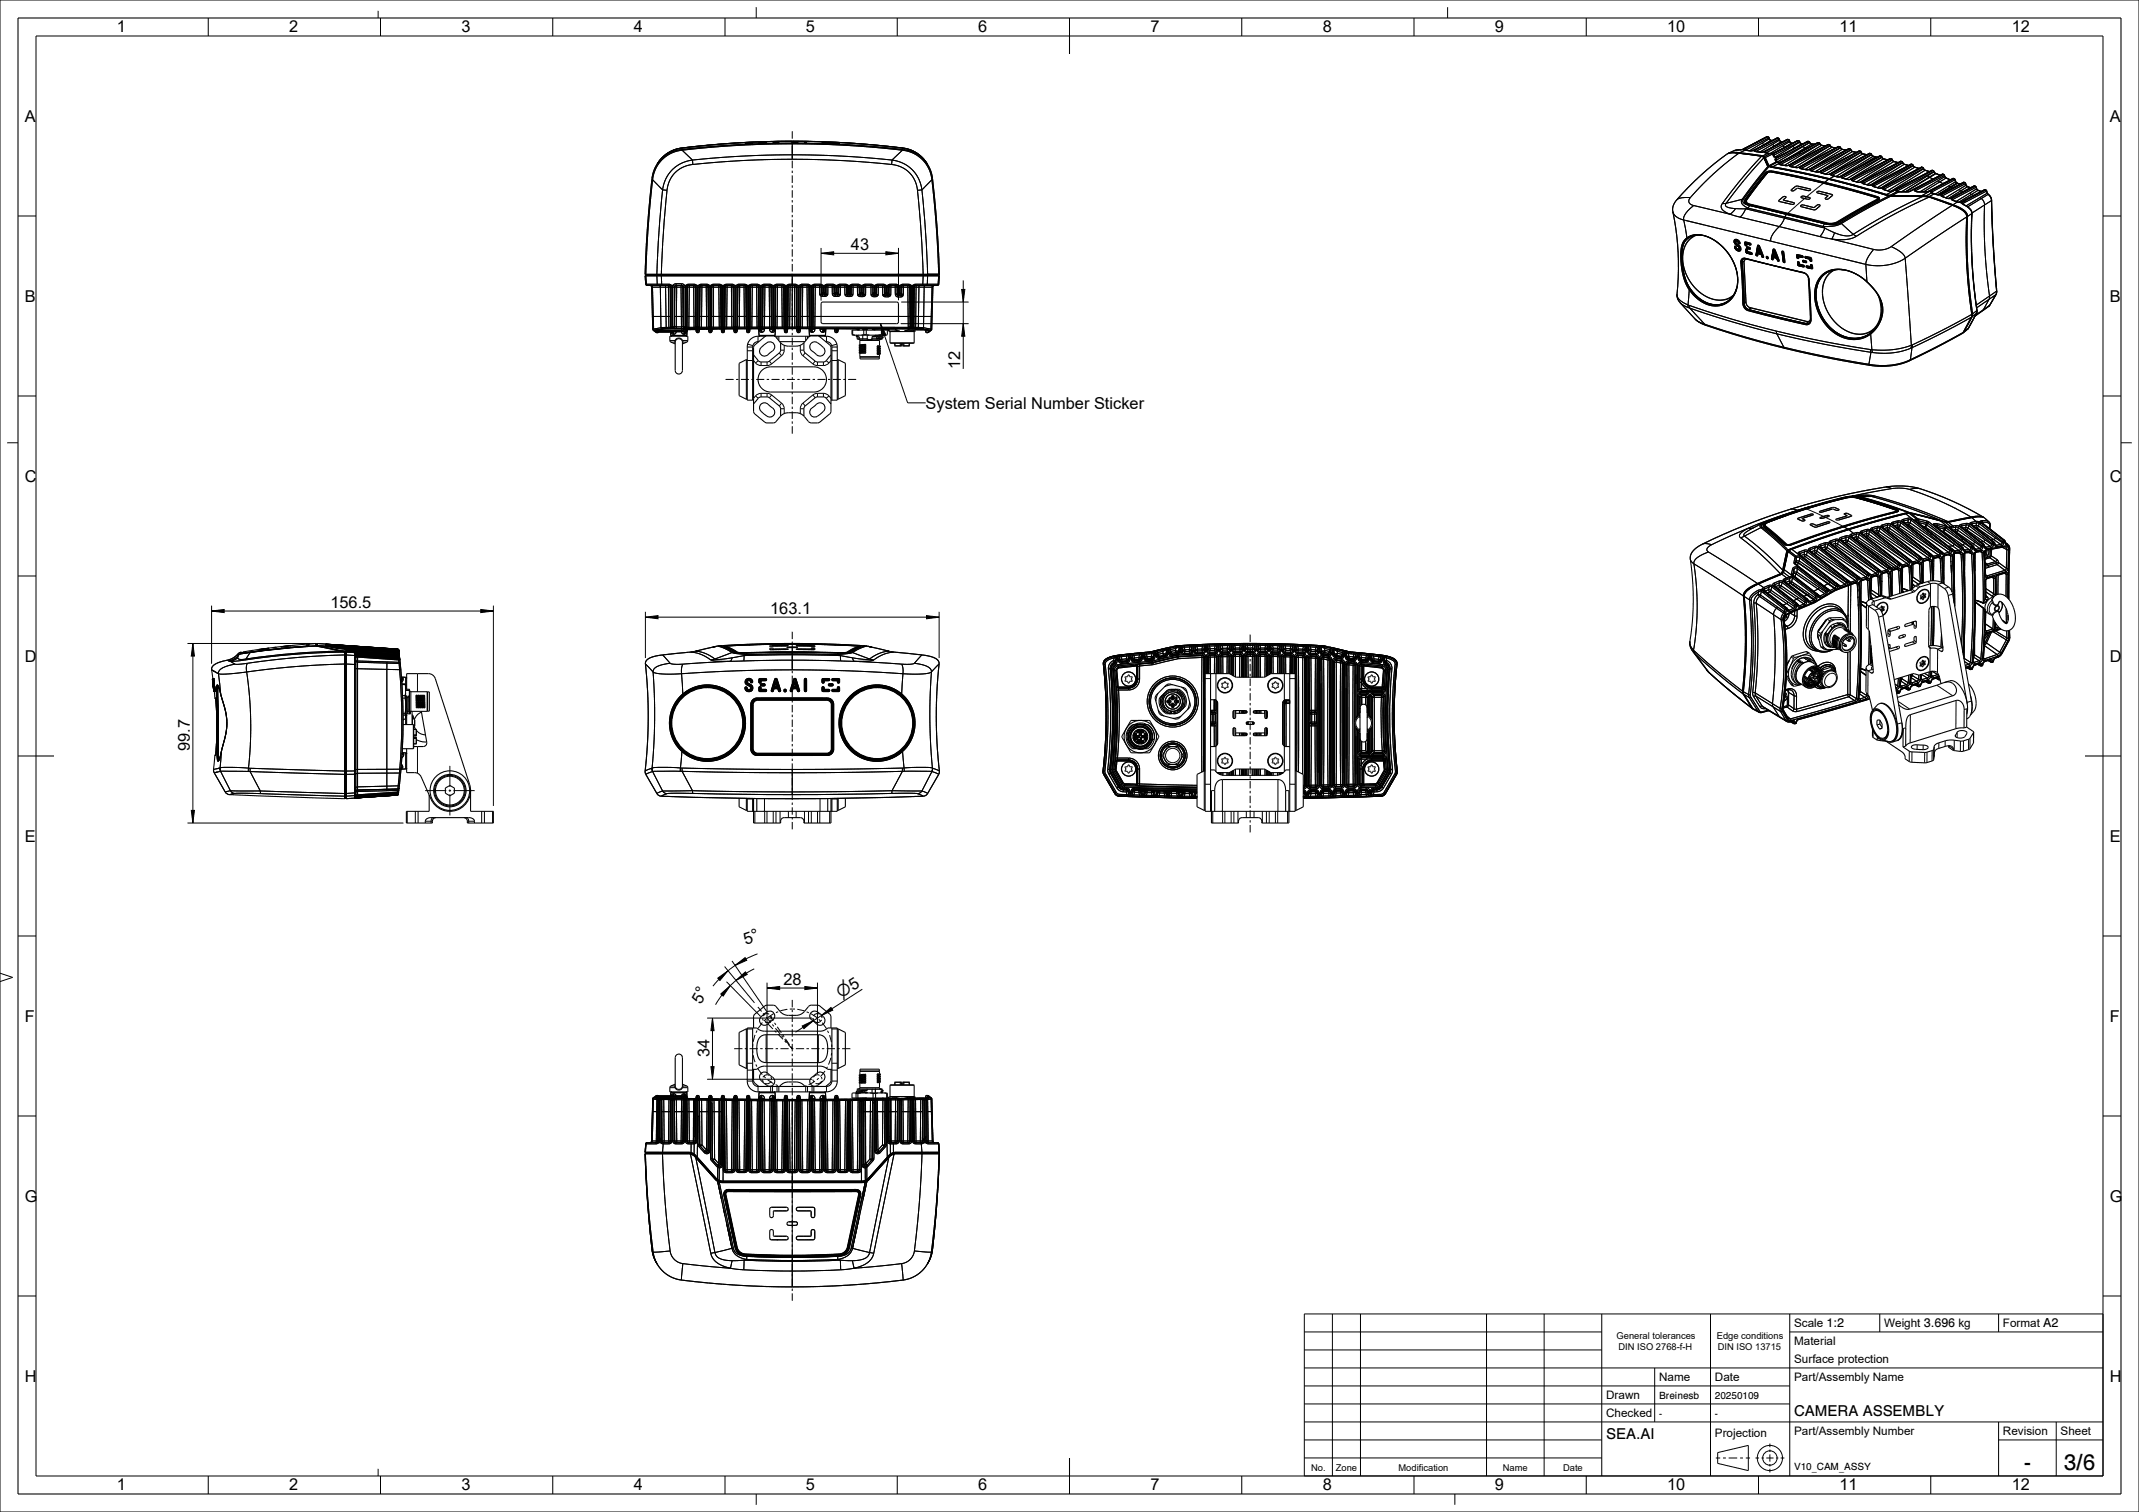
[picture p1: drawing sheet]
<svg xmlns="http://www.w3.org/2000/svg" width="594mm" height="420mm" viewBox="0 0 594 420" stroke-linecap="round" stroke-linejoin="round" font-family="sans-serif">
<defs><g id="words">
<g font-size="6.3">
<text x="562.1" y="408.2">-</text>
<text x="573.1" y="408.2">3/6</text>
</g>
<text font-size="4.8" x="233.5" y="277.6" transform="rotate(-33 233.5 277.6)">⌀5</text>
<g font-size="4.6">
<text x="236.3" y="69.5">43</text>
<text x="266.6" y="102.5" transform="rotate(-90 266.6 102.5)">12</text>
<text x="257" y="113.7">System Serial Number Sticker</text>
<text x="91.8" y="168.9">156.5</text>
<text x="213.9" y="170.6">163.1</text>
<text x="52.7" y="208.6" transform="rotate(-90 52.7 208.6)">99.7</text>
<text x="217.6" y="273.6">28</text>
<text x="194.6" y="279.2" transform="rotate(-60 194.6 279.2)">5°</text>
<text x="197" y="293.7" transform="rotate(-90 197 293.7)">34</text>
</g>
<g font-size="4.5">
<text x="32.5" y="9">1</text>
<text x="80.3" y="9">2</text>
<text x="128.1" y="9">3</text>
<text x="176" y="9">4</text>
<text x="223.8" y="9">5</text>
<text x="271.6" y="9">6</text>
<text x="319.5" y="9">7</text>
<text x="367.3" y="9">8</text>
<text x="415.1" y="9">9</text>
<text x="463" y="9">10</text>
<text x="510.8" y="9">11</text>
<text x="558.6" y="9">12</text>
<text x="6.9" y="34">A</text>
<text x="585.9" y="34">A</text>
<text x="6.9" y="84">B</text>
<text x="585.9" y="84">B</text>
<text x="6.9" y="134">C</text>
<text x="585.9" y="134">C</text>
<text x="6.9" y="184">D</text>
<text x="585.9" y="184">D</text>
<text x="6.9" y="234">E</text>
<text x="585.9" y="234">E</text>
<text x="207.1" y="262.4" transform="rotate(-20 207.1 262.4)">5°</text>
<text x="6.9" y="284">F</text>
<text x="585.9" y="284">F</text>
<text x="6.9" y="334">G</text>
<text x="585.9" y="334">G</text>
<text x="6.9" y="384">H</text>
<text x="585.9" y="384">H</text>
<text x="32.5" y="414">1</text>
<text x="80.3" y="414">2</text>
<text x="128.1" y="414">3</text>
<text x="176" y="414">4</text>
<text x="223.8" y="414">5</text>
<text x="271.6" y="414">6</text>
<text x="319.5" y="414">7</text>
<text x="367.3" y="414">8</text>
<text x="415.1" y="414">9</text>
<text x="463" y="414">10</text>
<text x="510.8" y="414">11</text>
<text x="558.6" y="414">12</text>
</g>
<g font-size="4.2">
<text x="498.2" y="393.2">CAMERA ASSEMBLY</text>
<text x="446" y="399.7">SEA.AI</text>
</g>
<g font-size="3.3">
<text x="498.2" y="368.7">Scale 1:2</text>
<text x="523.2" y="368.7">Weight 3.696 kg</text>
<text x="556.2" y="368.7">Format A2</text>
<text x="498.2" y="373.7">Material</text>
<text x="460.7" y="383.7">Name</text>
<text x="476.2" y="383.7">Date</text>
<text x="498.2" y="378.7">Surface protection</text>
<text x="498.2" y="383.7">Part/Assembly Name</text>
<text x="446" y="388.7">Drawn</text>
<text x="446" y="393.7">Checked</text>
<text x="476.2" y="399.2">Projection</text>
<text x="498.2" y="398.7">Part/Assembly Number</text>
<text x="556.2" y="398.7">Revision</text>
<text x="572.2" y="398.7">Sheet</text>
</g>
<g font-size="2.8">
<text x="460.7" y="388.5">Breinesb</text>
<text x="476.2" y="388.5">20250109</text>
<text x="460.7" y="393.5">-</text>
<text x="476.2" y="393.5">-</text>
<text x="498.2" y="408.2">V10_CAM_ASSY</text>
</g>
<g font-size="2.6">
<text x="448.9" y="372">General tolerances</text>
<text x="476.8" y="372">Edge conditions</text>
<text x="449.5" y="375">DIN ISO 2768-f-H</text>
<text x="477" y="375">DIN ISO 13715</text>
<text x="364.1" y="408.5">No.</text>
<text x="370.9" y="408.5">Zone</text>
<text x="388.4" y="408.5">Modification</text>
<text x="417.3" y="408.5">Name</text>
<text x="434.1" y="408.5">Date</text>
</g>
</g></defs>
<path d="M228 70.4l3.5-.5v.9zM246 69.9l3.5 .5-3.5 .4zM244.5 89.9l1.5 3.2-.8 .3zM267.5 89.9l.4 3.5h-.8zM267.1 80.4h.8l-.4 3.5z" fill="#000"/>
<g fill="none" stroke="#000" stroke-width=".28">
<path d="M0 0h594v420h-594zM10 10h574v400h-574zM57.8 5v5M105 3v2M105.7 5v5M153.5 5v5M201.3 5v5M210 2v3M249.2 5v5M297 5v5M344.8 5v5M392.7 5v5"/>
<path d="M402 2v3M440.5 5v5M488.3 5v5M536.2 5v5M5 60h5M501.7 54.7l-.6 .4M584 60h5M228 70.4l3.5-.5v.9zM228 68.9v14.6M228 70.4h21.5M246 69.9l3.5 .5-3.5 .4zM249.5 68.9v14.5"/>
<path d="M267.5 77.9v24.6M207.6 95.6l1.5 .4M210.5 93.4v1.5M229.5 93.4v1.5M232.4 95.6l-1.4 .4M238 94.1h2.8M238.8 94.6h5.4M240.8 94.1l.2 .1M240.8 91.4h-1.2M240.8 91.5l-1.2 .1M240.8 94.2h.1M240.8 94.2l.2 .3"/>
<path d="M241 94.2l.2 .2M241 94.2h-.1M241.2 94.4v.1h-.2M241.2 94.4l-.2 .1M241.2 94.4h.6M241.8 94.4l.1 .1M241.8 94.4l.2 .1M242 94.5h.1M242 94.2l.2-.1-.1 .2M242 94.2h.1M242 94.2l-.2 .2M242.1 94.3l-.1 .2"/>
<path d="M242.1 94.3h.1M242.3 94.1v.1M242.3 94.1h.1M243.4 93.6h-1.2M243.4 94.1h-.1h1.7M244.2 98l.3 .2M244.5 89.9l1.5 3.2-.8 .3zM244.5 89.9l7.5 22h5M247.2 92.1h.1M247.6 92.1h-.4M248.1 92.1h-.5M248.5 96.1h1.8"/>
<path d="M248.5 95.4v.7M248.6 96.1h.1M249.5 92l-1.4 .1M250 95.4v.7M250 96.1h.1M250.1 89.9h18.9M250.3 83.9h18.7M250.7 96.1h1.8M251 96.1h.1M251 95.4v.7M252.5 96.1h.1M252.5 95.4v.7"/>
<path d="M267.1 80.4h.8l-.4 3.5zM267.5 89.9l.4 3.5h-.8zM5 110h5M584 110h5M2 123h3M589 123h3M5 160h5M506.4 143.5l.6 .2M584 160h5M220 179.8v.1M506.3 173.4l-.5 .6M506.7 172.9h.1"/>
<path d="M508.2 179.5v.1M508.2 179.6h.1M508.2 179.5h.1M508.2 174l.6 .3M508.2 179.5l1.4 .4M508.8 174.3l-1.2 1.8-.3 1 .1 1.5 .8 .9M508.8 174.3h.1M508.8 174.3l.1 .1M508.9 174.4l-1.2 1.7-.3 1 .1 1.4 .7 1M508.9 174.4l.7-.5 1.6-.3 1 .3 .6 .9M510.3 179h-.3M511.6 178.8h.1"/>
<path d="M511.6 178.6h.1M511.7 178.6v.1M511.7 178.7h.1M511.9 174.6l-.8-.3-.8 .1-.8 .5-.8 .8-.4 1-.2 .9 .2 .9 .6 .6M512.1 173.8l-1.4-.3-1.1 .3-.8 .5M512.4 179.6h.1M512.5 174.7l-.9-.7-1.1-.1-1.2 .5-1 1.1-.6 1.3v1.4l.6 .9 .9 .4M512.5 179.1l-.3 .1v.3M512.6 179.2l-.2 .1v.3M512.7 179.5h.1M512.7 177.3h.1M512.8 179.4l-.1 .2"/>
<path d="M512.8 177.2l-.1 .2M513.4 178.1h.1M513.6 177.7l-.3 .1v.3M513.6 176.8l.4 .3M513.7 177.8h-.3v.3M513.7 178.1h.1M513.8 178.1h.1M513.8 178l-.1 .1M519.6 166.4l.9 .6v1.2M520.1 168l-1.2 .3-.1 6.5M535.3 161.6l.8 .5v6.6M535.6 179.5l.6 .6"/>
<path d="M539.3 179.9l-1.2 .4-.1 6.6M539.4 161.9l-1.2 .4v6.5M112.6 191.8h1.1M113.1 197.7v.6M113.7 198.2h.1M113.7 191.5v6.2M113.7 191.8h.1M113.7 198.3h.1M113.7 198.2h.3M113.8 197.9l-.1 .4M114 197.7l-.2 .2M114 197.7l-.1 .6"/>
<path d="M114 197.6l-.2 .3M114 197.6h.1M114 197.6v.1M114.1 197.6l-.1 .1M114.1 197.6h.1M114.1 192.1v5.5M115.9 187.1v5M117.5 194.9h.2M117.8 194.9h.2M322.7 194.9h.2M324.1 191.8h.1M324.9 198.2h.1"/>
<path d="M325 197.9a3.1 3.1 0 0 1-1.9-4.8 3.1 3.1 0 0 1 5.1 0 3.1 3.1 0 0 1-1.9 4.8M325 197.9v.4M325 197.9h.1M325 194.7v.4M325 195.1l-.5 .5 .3 .3 .1 .1 .6-.5M325 195.1l.1 .1M325.1 197.9v.4M325.1 194.6l-.1 .1M325.3 197.7l-.2 .2M325.3 197.7l-.3 .2M325.3 197.7h.1M325.3 197.7v.6v-.6"/>
<path d="M325.3 197.7h.7M325.3 197.6v.1M325.4 195.4l.1 .1M325.5 195.5h.4M325.5 194.2l-.6-.5-.1 .1-.3 .4 .5 .5M325.5 194.2h.4M325.5 194.2l-.1 .1M325.9 194.2l.5-.5 .3 .3 .1 .2-.5 .5M325.9 194.2l.1 .1M326 195.4l-.1 .1M326 197.6v.1M326.1 197.7l.2 .2"/>
<path d="M326.1 197.7h-.1M326.1 197.7l-.1 .6v-.6M326.2 194.6l.1 .1M326.3 197.9l-.1 .4M326.3 197.9h.1M326.3 195.1l.5 .5-.1 .1-.3 .3-.5-.5M326.3 194.7v.4M326.3 195.1l-.1 .1M326.3 197.9v.3M337.7 187.1v7.4M356.7 187.1v7.4M497.3 190.1l.7 .4"/>
<path d="M497.4 182.5l.7 .4M497.7 182.2l.7 .4M500.9 188.6l1.2 .7M501.1 187.8l1 .6M501.6 181l.6 .4M502.1 189.3h.1M502.1 189.3l.5 .8M502.1 188.4l.1 .2M502.1 188.4h.1M502.2 189.3l.3 .6 .4 .3M502.2 189.3h-.1M502.2 188.4l.1 .2"/>
<path d="M502.3 189.1h.1M502.3 189.1l-.2 .2M502.3 189.1l-.1 .2M502.3 188.6h.1M502.3 186l1 .7M502.6 188.5l.5 .3M502.9 190.2h.1M503 185.6l1.2 .9M503 190.2h.3M503.1 188.8h.1M503.1 188.8l-.8 .3M503.1 188.8v.1"/>
<path d="M503.1 189.3h.1M503.1 188.9l-.8 .2M503.1 188.9v.4M503.1 189.2v.1M503.1 189.2h.1M503.1 188.9h.1M503.1 188.9l.4 .2M503.3 188.3l.7 .4M503.3 190.3h.1M503.3 186.7l-.7 .7-.5 1M503.3 186.7l.1 .1M503.4 190.2h-.1"/>
<path d="M503.4 190.2l-.1 .1M503.4 186.8l-.8 .7-.4 .9M503.4 188.2l-1.1 .4M503.4 188.2v.1M503.4 188.2h.1M503.4 186.8h.1M503.5 186.8h.1M503.5 189.1v.1M503.5 189.1l-.4 .2M503.5 186.7h-.2M503.5 190.1h.1M503.5 190.1l-.1 .1"/>
<path d="M503.5 189.2v.3M503.5 189.2l-.3 .1M503.5 189.6h.1M503.5 186.8v.1M503.5 188.1v.1M503.5 188.1h.1M503.5 186.9l.1 .5M503.5 187.4v.7M503.5 189.2h.1M503.5 188.1l.6 .4M503.5 189.6v.5M503.6 187.6l.4 .3"/>
<path d="M503.6 186.8l-.1 .1M503.6 187.4h-.1M504 189.9v.1M504 189.9h.1M504 188.7h.1M504 188.7v1.2M504 187.9h.1M504 187.9v.1M504 186.7h.1M504 186.7v1.2M504 189.9l.1 .1M504.1 190h.1"/>
<path d="M504.1 188h.1M504.1 188.5l-.1 .2M504.1 188.5h.1M504.2 188.5l-.2 .2M504.2 188h-.1M504.2 188h.1M504.2 190h.1M504.2 186.5l-.2 .2M504.2 186.5l.7 .2M504.2 186.5h.1M504.9 186.7l.1 .1M505 186.8l.4 .6"/>
<path d="M505.1 187.7l-.9 .3M505.1 187.7h.1M505.2 188.1l-1.1 .4M505.2 188.1l.1 .1M505.3 188.2l-1.1 .3M505.3 188.2h.1M505.3 187.7h.1M505.3 187.6h.1M505.3 187.6l-.2 .1M505.3 188.2l.1 .1M505.4 187.4h.1M505.4 188.3l-.5 1-.7 .7"/>
<path d="M505.4 188.3h.1M505.4 187.4l-.1 .2M507.5 187.7l.6-.5 .8-.2 .7 .3 .3 .6v.9l-.3 .8-.6 .7-.7 .4-1-.1-.5-.8v-1.1zM509.4 186.6l-.6-.2-.8 .1-.8 .4-.7 .8-.5 1.7 .2 .8 .5 .6M519.1 184.6l1 .4M520 185.9l-1.3 .4v6.6M536 180v6.6M543.2 194.6l-.1 7.8M546.2 196.9l-.8 .2M5 210h5M114.9 204.1h.7M114.9 206.6h.7"/>
<path d="M114.9 202.6h.7M115.6 202.6v1.8M115.6 204.8v1.8M115.6 202.6h.1M115.6 202.6v.1M115.6 205.1h-.7M115.6 206.6h.1M115.9 207.4v7.4M314.7 204.1h.1M314.7 204.1l.2 .2M314.7 205.1l.4 .8 1.1 .7M314.7 205.1h.1"/>
<path d="M314.9 204.9l-.2 .2M314.9 204.9h1M314.9 204.3h1.3M314.9 204.3v.1M314.9 204.9h.1M315 204.7v.1M315.8 205.4l.1 .1M315.8 204.9v.5M315.8 205.4h.1M315.9 205.4v.1M315.9 205.5h.5M316.2 202.6v.1"/>
<path d="M316.2 202.7l-.8 .4-.7 1M316.2 202.7l.2 .1M316.2 206.6h.1M316.2 204.3v.1M316.4 205.4v1M316.4 206.4l-.2 .2M316.4 202.8v1.4M316.4 204.2l-.2 .1M316.4 206.4h.1M316.4 204.2h.1M316.4 202.8h.1M316.5 203h.1"/>
<path d="M316.7 206.2h.1M316.9 206.4h.1M316.9 205.1h.1M316.9 204.2h.1M316.9 202.8h.1M317 206.4l.2 .2M317 204.2l.1 .1M317 205.1v1.3M317 202.8v1.4M317.1 204.9l-.1 .2M317.1 204.9h1.4M317.1 204.3h1.4"/>
<path d="M317.1 204.3v.1M317.1 204.9h.1M317.2 202.7l1 .7 .4 .7M317.2 202.7l-.2 .1M317.2 206.6h.1M317.2 202.6v.1M317.5 208l-.4 .1M318.3 204.5v.1M318.5 204.9l.1 .2M318.5 204.3v.1M318.5 204.9h.1M318.6 205.1l-.4 .8-1 .7"/>
<path d="M318.6 204.1l-.1 .2M318.6 205.1h.1M318.7 204.1h-.1M319.6 206.4l-.7 .9-1.2 .7M320 205.4l-.4 1M320 205.3h.1M337.7 207.2v7.2M354.9 216.5v8.9M356.7 207.2v7.2M357 219.6h.9M540.2 205.8v1.5M543 204.2v.4"/>
<path d="M543.5 203.4v1.5M584 210h5M348.2 225.4v1.7M5 260h5M584 260h5M0 270.3l3.5 1.2-3.5 1.2M239.1 299.7l.2 .2M239.3 299.5l-.2 .1M244.2 298.3l.3 .1M5 310h5M207.5 300.3h1.5M210.5 301.8v1.5"/>
<path d="M229.5 301.8v1.5M231 300.3h1.5M238 302.6h7M238.8 302.1h5.4M243.1 303.6v-1.1v1.1M243.1 305v.3M248.5 300.6h1.8M248.5 300.6v.7M248.6 300.6h.1M250 300.6v.7M250.7 300.6h1.8M251 300.6v.7"/>
<path d="M252.5 300.6h.1M252.5 300.6v.7M584 310h5M220 339.4v1M5 360h5M584 360h5M362.2 370h82.6M362.2 375h82.6M362.2 380h221.8M370 365v45M377.8 365v45M412.8 365v45"/>
<path d="M428.8 365v45M444.8 365v45M459.5 380v15M475 365v45M497 370h87M497 365v45M522 365v5M555 365v5M584 365h-221.8v45h221.8M362.2 385h134.8M362.2 390h134.8M362.2 395h221.8"/>
<path d="M362.2 400h82.6M555 400h29M555 395v15M571 395v15M57.8 410v5M105 408v2M105.7 410v5M153.5 410v5M201.3 410v5M210 415v3M249.2 410v5M297 410v5"/>
<path d="M344.8 410v5M362.2 405h82.6M392.7 410v5M404 415v3M440.5 410v5M476.5 405h1.2M477 403.5l8.5-2v7l-8.5-2zM478.5 405h.8M480.1 405h2.3M483.2 405h.8M484.8 405h1.2M487.5 405h1"/>
<path d="M488.3 410v5M489.2 405h.6M490.5 405h2M491.5 401v1M491.5 402.7v.6M491.5 404v2M491.5 406.7v.6M491.5 408v1M493.2 405h.6M494.5 405h1M536.2 410v5"/>
<circle cx="324.4" cy="194.9" r=".02"/>
<circle cx="324.4" cy="194.9" r=".09"/>
<circle cx="324.4" cy="194.9" r=".22"/>
<circle cx="325.7" cy="193.6" r=".22"/>
<circle cx="325.7" cy="196.1" r=".09"/>
<circle cx="325.7" cy="196.1" r=".22"/>
<circle cx="325.7" cy="196.1" r=".02"/>
<circle cx="325.7" cy="193.6" r=".02"/>
<circle cx="325.7" cy="193.6" r=".09"/>
<circle cx="325.7" cy="194.9" r="3.4"/>
<circle cx="326.9" cy="194.9" r=".09"/>
<circle cx="326.9" cy="194.9" r=".02"/>
<circle cx="326.9" cy="194.9" r=".22"/>
<circle cx="325.7" cy="209.9" r="2"/>
<circle cx="491.5" cy="405" r="3.5"/>
<circle cx="491.5" cy="405" r="2"/>
</g>
<g fill="none" stroke="#000" stroke-width=".3">
<path d="M5 5h584v410h-584zM297 10v5M500 57.3h.1M500.1 57.4h.1M500.1 57.4l1.8 .4M500.9 54.5l1.6 .4 .2 .2-.7 .3-1.6-.4M504.5 53.4l.2-.2 .6-.1 3.6 1.1M504.5 53.4v.1M504.5 53.5h.1M504.6 53.5h.1M504.6 53.5l2.9 .8M505.4 57.1l-1.4 1.2-2.3-.5"/>
<path d="M505.4 57.1h.1M505.4 57.1l-.7-.2-1 .7-3-.7-.5 .1-.2 .3M507.5 54.3h.1M507.6 54.3h.1M507.6 54.4h.1M508.9 54.3l-1.2 1h-.8v-.3l.7-.6M508.9 54.3h.1M508.9 54.2v.1M508.9 54.2h.1M470.6 65.4l-.5 .3M484.8 71.9h.1M487.7 70.8h.1"/>
<path d="M495.2 72.6h.1M186 94.6v-1.2h5v1.2M186.3 95l1.2 .5M190.7 95l-1.2 .5M207.3 99.9l-2 1v9l2 1M207.3 99.9v11M207.3 99.9h.2M210.5 93.4a3 3 0 0 0-3 3h1.5a1.5 1.5 0 0 1 1.5-1.5M229.5 93.4a3 3 0 0 1 3 3h-1.5a1.5 1.5 0 0 0-1.5-1.5M232.5 99.9h.3M232.8 99.9v11M232.8 99.9l2 1v9l-2 1"/>
<path d="M236.6 91.7h9.8v1.3l-.2 .1h-9.4l-.2-.1zM236.6 93h.2M236.8 93l.6 .1M236.8 91.7v1.3M237.7 91.3h.1M237.7 93.4h.1M237.7 93.4l.3 .3M237.7 91.3l.3 .3M237.9 93.4h-.2M237.9 93.4l.7 .2M238 91.3l.6 .2M238 91.6h.6"/>
<path d="M238 93.7l.1 .5h2.7M238 93.1h.1M238 93.1l-.3 .3M238.4 94.2l.4 .4v1.2M238.4 93.1l-.5 .3M238.5 96.5l.3 .2 1.6-.1M238.5 97l.3 .2 1.6-.1M238.5 97.5l.3 .2 1.6-.1M238.5 96l.3 .2 1.6-.1M238.5 98l.3 .2 1.6-.1M238.5 95.9v.1M238.5 96.4v.1"/>
<path d="M238.5 96.9v.1M238.5 97.4v.1M238.5 97.9v.1M238.6 91.6l-.2 .1M238.6 93.6l-.6 .1M238.6 94.1h.1M238.6 91.5l-.6 .1M238.6 91.5v.1M238.6 93.6v.5M238.6 94.2h.1M238.8 96.2v.1M238.8 96.7v.1"/>
<path d="M238.8 97.2v.1M238.8 97.7v.1M238.8 98.2v.9M238.8 99.1h5.4M238.8 99.1l.1 .1M238.8 99.2h5.4v.5h-5.4zM239.6 93.1v1.1M239.6 91.3v.4M239.9 97.9l-1.4 .1M239.9 97.8l-1.4 .1M239.9 97.9l.5 .2M239.9 95.9l-1.4 .1"/>
<path d="M239.9 95.8l-1.4 .1M239.9 95.9l.5 .2M239.9 97.4l-1.4 .1M239.9 97.3l-1.4 .1M239.9 97.4l.5 .2M239.9 96.9l-1.4 .1M239.9 96.8l-1.4 .1M239.9 96.9l.5 .2M239.9 96.4l.5 .2M239.9 96.4l-1.4 .1M239.9 96.3l-1.4 .1M239.9 95.8v.1"/>
<path d="M239.9 96.3v.1M239.9 96.8v.1M239.9 97.3v.1M239.9 97.8v.1M239.9 93l-.7 .1M239.9 91.7v1.3M239.9 93h.7M240.4 96.2l-1.9 .2M240.4 96.7l-1.9 .2M240.4 97.2l-1.9 .2M240.4 95.7l-1.9 .2M240.4 97.7l-1.9 .2"/>
<path d="M240.4 97.7l-.5 .1M240.4 95.7l-.5 .1M240.4 97.2l-.5 .1M240.4 96.7l-.5 .1M240.4 96.2l-.5 .1M240.4 95.7v.4M240.4 96.2v.4M240.4 96.7v.4M240.4 97.2v.4M240.4 97.7v.4M240.6 93l.8 .1M240.6 91.7v1.3"/>
<path d="M240.8 94.2h.1M240.8 93.1v1.1M240.8 91.3v.4M240.8 94.2l.4 .3 .7-.1 .3-.2h2.7M242.2 93.5v.7M242.2 91.5l.8 .2M242.2 91.4v.1M242.2 94.2h.1M242.3 94.2h.1M242.3 94.1l-.1 .1M242.3 94.1h.1M242.3 94.1h1"/>
<path d="M242.5 91.3l-.3 .1M243 93.1l.2 .1M243.2 93.2l-1 .3M243.4 93.6l.9 .2M243.4 93.6v.5M243.6 98.1l.3 .1M243.6 96.1l.3 .1M243.6 96.6l.3 .1M243.6 97.1l.3 .1M243.6 97.6l.3 .1M243.6 96.1v.4M243.6 96.6v.4"/>
<path d="M243.6 97.1v.4M243.6 97.6v.4M243.6 98.1v.4M243.9 96.3l-.3 .2M243.9 97.3l-.3 .2M243.9 96.8l-.3 .2M243.9 97.8l-.3 .2M243.9 98.3l-.3 .2M243.9 96.2v.1M243.9 96.7v.1M243.9 97.2v.1M243.9 97.7v.1"/>
<path d="M243.9 98.2v.1M244.2 96.4l-.6 .1M244.2 96.9l-.6 .1M244.2 97.4l-.6 .1M244.2 97.9l-.6 .1M244.2 98.4l-.6 .1M244.2 98l.3 .2M244.2 96l-.6 .1M244.2 96.5l-.6 .1M244.2 97l-.6 .1M244.2 97.5l-.6 .1M244.2 98l-.6 .1"/>
<path d="M244.2 96.4v.1M244.2 96.9v.1M244.2 97.4v.1M244.2 97.9v.1M244.2 98.4v.7M244.2 99.1l-.1 .1M244.2 97.5l.3 .2M244.2 97l.3 .2M244.2 96.5l.3 .2M244.2 96l.3 .2M244.2 91.3l-2 .1M244.3 93.8l-.9 .3"/>
<path d="M244.5 96.3h-.6M244.5 96.8h-.6M244.5 97.3h-.6M244.5 97.8h-.6M244.5 97.7h.1M244.5 97.2h.1M244.5 96.7h.1M244.5 96.2h.1M244.5 96.3l-.3 .1M244.5 96.8l-.3 .1M244.5 97.3l-.3 .1M244.5 97.8l-.3 .1"/>
<path d="M244.5 98.3h-.6M244.5 98.3l-.3 .1M244.5 97.7h-.6M244.5 97.2h-.6M244.5 96.7h-.6M244.5 96.2h-.6M244.5 98.2h-.6M244.5 98.2h.1M244.5 96.2v.1M244.5 96.7v.1M244.5 97.2v.1M244.5 97.7v.1"/>
<path d="M244.5 98.2v.1M244.5 96.3h.1M244.5 96.8h.1M244.5 97.3h.1M244.5 97.8h.1M244.5 98.3h.1M244.6 94.2l-.4 .4v1.4M244.7 93.1l-1.5 .1M244.8 91.7h-.3M244.8 93l-.9 .1M244.8 93h.5M244.8 91.7v1.3"/>
<path d="M244.8 91.7h.1M245 94.2h-.1M245 94l-1.6 .1M245 91.3l.3 .3M245 93.3l-2.8 .2M245 94v.2M245 91.3l-2.8 .2M245 91.3h.1M245 93.3v.2M245 93.5l-1.6 .1M245 93.5l.3 .2M245.2 93.1l-.2 .2"/>
<path d="M245.3 91.6h.1M245.3 93l.2 .1M245.3 93.7h.1M245.3 93.7l-.3 .3M245.3 93.7l-1 .1M245.3 91.6l-.5 .1M245.3 91.6l-.1 .1M245.3 91.6v1.4M246.6 91.7h.1M246.6 91.7l.5 .4h6.8l.3-.2M246.7 91.7l.4 .4M247 91.3l.1 .1"/>
<path d="M247.1 91.4l-.5 .3M247.2 92.1v3.2M247.2 95.3h6.7M247.5 91.3l-.4 .1M247.5 91.3h.1M247.9 91.3h-.4M248.4 91.6l-1.7 .1M248.5 95.4v.7h1.8M249.4 91.3l-1 .3 1.4 .4M249.8 92h-.3l.3 .1M249.8 92l-2.6 .1M250.2 96.1h.1"/>
<path d="M250.2 95.4v.7M250.3 96.1h.1M250.7 95.4l.1 .7M250.8 96.1h.1M250.8 95.4v.7M251.2 91.9l.5 .1M251.7 92l-.5 .1M251.7 92h.1M252 91.3l.6 .2M252.5 95.4v.7h-1.7M252.6 91.5l-1.4 .4M253.9 92.1v3.2"/>
<path d="M253.9 91.8l-2.7 .1M253.9 91.7l.3 .2M254.2 91.9l-2.4 .1M254.2 91.9h.1M254.4 91.3v.1M254.4 91.4h.1M254.4 91.4l-1.8 .1M254.4 91.4l-.5 .4M481.1 82.4l-.2 .1M502.8 89.1l-.3 .2M520.5 91.5l-.8 .5M520.5 91.5h.1"/>
<path d="M520.6 91.4l-.1 .1M207.3 110.9h.2M209 111.2h.3M209.3 112.2v2M211.3 112.3a1.65 1.65 0 0 1 2.6 .5 1.57 1.57 0 0 1 1.2 1.4 1.57 1.57 0 0 1-.9 1.6 2.79 2.79 0 0 1-2.6-1.3 1.45 1.45 0 0 1-.3-2.2zM216.8 115.6l-.2 .1M230.8 111.2h.2M232.5 110.9h.3M499.2 144.1h.1M499.2 144.1v.1M499.2 144.2h.1M499.3 144.2h.1"/>
<path d="M499.3 144.2l1.2 .5 .7-.2M500.5 144.1l.7 .4M500.5 144h.1M500.6 144h.1M501.2 144.5h.1M502.7 145.8h.1M503.5 143l-2.9 1M503.5 143h.1M503.6 143h-.1M503.6 142.9l-.8-.1-3.6 1.3M503.6 142.9h.1M507.2 143.2l-1.8 .7 .7 .1 1.7-.5"/>
<path d="M508.1 145.2l-3.8 1.2-1.6-.6M508.1 145.2h.1M508.1 145.1l-.7-.1-2.9 .9-1.1-.4-.7 .3M75.8 179.9h.1M76.8 179.8h.1M76.8 179.8l-1 .1M78 179.7l.5-.1zM78.5 179.6l2.4-.2zM219.1 179.8h2.4M221.1 179.4h4.8h.4v.2h-.9l-.1-.1M221.1 179.4h.1M221.1 179.4h1.7"/>
<path d="M221.5 179.8l-2.4 .1M221.5 179.8h.1M222.8 179.4h.1M222.8 179.4l2.5 .1M225.3 179.5h.1M504.7 176.2l.7 .4M504.7 176.2l.9 3.4M504.9 175.5l-.2 .7M504.9 175.5l.7 .5M505.2 174.8l-.1 .4M505.4 176.6l.3 .8M505.6 176l-.2 .6"/>
<path d="M505.6 179.6l1.1 .8M505.6 179.6l.7 .5M505.7 177.4l.5 2M506.2 175.3l-.6 .7M506.2 175.3l-.5 2.1M506.2 179.4l.1 .7M506.2 179.4l.6 .7 .7 .4M506.7 176.1l-.2 1.1 .1 1 .3 .8 .7 .6M506.7 172.9l-1.3 1.9M506.7 172.9h.1M506.8 172.9h-.1M506.9 176.6l-.1 .1"/>
<path d="M506.9 176.6v1.7l.7 1.2M507.1 172.4l-.4 .3M507.1 175.7l-.2 .9M507.1 175.7h.1M507.1 175.7l-.4 .4M507.4 172l-2.5 3.5M507.4 172l.7 .4M507.5 176l-.3 1 .1 1.1 .3 .8 .6 .6M507.5 176l-.6 .6M507.5 176l.2 .1M507.6 179.6l.9 .1M507.6 179.5l.6 .2"/>
<path d="M507.7 173.2l-1.5 2.1M508 171.6l-.6 .4M508 171.6l.7 .5M508 171.6l3.5-.1 .7 .5M508.1 172.4l-.4 .8M508.2 179.7h.1M508.2 179.7h.3M508.2 179.5v.1M508.2 179.6l.3 .1M508.5 179.7l1 .2M508.7 172.1l-.6 .3M508.7 172.1h.8"/>
<path d="M508.9 179.1l.1 .1M509 173.4l-.7 .5-1.6 2.2M509 173.4l.6 .5M509.3 176.5l.2-.2 1.3 1M509.3 176.5l-.5 1.8 .2 .8 .4 .6M509.3 176.5h.1M509.3 176.5l-.4 1.8 .5 1.4M509.5 179.8v.1M509.5 179.7h-.1M509.5 179.9h.1M509.5 172.1l-1.8 1.1M509.5 176.7l-.4 1.7 .5 1.4"/>
<path d="M509.5 176.7h.1M509.6 179.9h.1M509.6 179.9h-.1M509.6 179.8v.1M509.6 176.7l-.4 1.7 .4 1.4M509.7 176.5l-.1 .1M509.7 176.5h-.4M509.7 176.5h.1M509.7 176.5l-.2 .2M509.8 179.9h-.2M509.8 176.9l-.4 1.7 .5 1.4M509.8 176.9h.1"/>
<path d="M509.9 176.9l-.5 1.7 .5 1.4M510 176.7l-.1 .1M510 176.7h-.4M510 176.7h.1M510 176.7l-.2 .2M510.1 177.1l-.4 1.7 .5 1.4M510.1 177.1h.1M510.2 177.1l-.5 1.7 .5 1.4M510.2 173.1h-.1M510.2 173.1h.3h-.4M510.2 173.1l-1.2 .3M510.3 176.9l-.1 .1"/>
<path d="M510.3 176.9h.1M510.3 176.9h-.4M510.3 176.9l-.2 .2M510.4 177.3l-.4 1.7 .1 .9 .4 .5M510.4 177.3h.1M510.5 177.3l-.5 1.7 .5 1.4M510.5 173.4l1.3 .2 .7 .6 .4 .7M510.5 173.4l.2 .2M510.5 177.1v.1M510.5 177.1h-.3M510.5 177.1h.1M510.6 177.1l-.2 .2"/>
<path d="M510.8 177.3l-.5 1.7 .2 .8 .4 .6h-.4M510.8 177.3h-.3M511.2 173l1 .5 .6 1.1M511.2 173l-.7 .4M511.2 173l-1.1 .1M511.5 172.1l.8 .4 .6 .6M511.5 172.1h-2M511.6 179l.7 .5h.5M511.7 178.5v.2M511.7 178.5l1.1 .9M511.7 178.7l-.1 .1M511.7 178.7h.1"/>
<path d="M511.9 174.6l.3 .2M512.2 172l.4 .3 .3 .8M512.2 172l-.7 .1M512.2 177.7l-.4 .5M512.3 175h.1M512.4 177.5l.9 .6h.5M512.6 174.7l-.6 .1 1.4 .9M512.6 174.7v.1M512.6 174.7l.2 .2M512.6 175.2h.1M512.6 175.1l-.1 .1M512.6 174.8l-.3 .2"/>
<path d="M512.6 174.8l.3 .1M512.7 177.2h.1M512.8 179.4h.1M512.8 177.2h.1M512.8 177.3h-.3M512.8 177.1l1 1M512.8 175.4h.1M512.9 174.9l-.6 .1M512.9 174.9v.1M512.9 174.9l.2 .2M512.9 173.1l.5 2M512.9 174.9h.1"/>
<path d="M512.9 175.4h.1M512.9 174.9l.1 .1M512.9 175l-.3 .1M512.9 175l.3 .1M513 176.1l-1.3 .8-.8 1.4-.1 1.5 .6 1M513 176.1h.1M513 176.1l.8-.1 .7 .3M513.1 175.6h.1M513.1 175.1l-.5 .1M513.1 175.1h.1M513.1 175.1l.3 .2M513.2 175.1l.1 .1"/>
<path d="M513.2 175.6h.1M513.2 176.9l.8 .6M513.2 175.1l-.4 .3M513.2 175.1l.2 .2M513.4 175.7l1.1 .6M513.4 175.1v.1M513.4 175.3h.1M513.4 175.3l-.5 .1M513.4 175.3l.3 .2M513.5 175.3h.1M513.5 175.3l.1 .1M513.5 175.3l-.4 .3"/>
<path d="M513.5 175.3l.2 .1M513.7 175.4l.1 .1M513.7 175.5l-.6 .1M513.7 175.5h.1M513.7 175.5l.3 .1M513.8 175.5l.1 .1M513.8 175.5l-.4 .2M513.8 178.1h.1M513.9 175.6l.7 .7M514 177.5h.1M514 176.8h.1M514.1 176.8l.1 .1"/>
<path d="M514.2 176.9l.3 .3M514.2 176.9l-.2 .6M514.2 176.9l-1.1 .1-1.1 .8-.5 1.3 .3 1.1M514.2 176.9h.1M514.2 176.9l.6 .4 .2 .7v.8l-.5 .9-.6 .7-.8 .3h-.8l-.5-.5M514.5 176.3h.1M514.5 176.4l-.7-.3-.9 .1-.8 .5-.7 .8-.5 .9-.1 1 .2 .8 .5 .6M514.5 176.4l.3 .2M514.5 177.2l-.5 .3M514.5 177.2l.3 .5v.8l-.6 1.3-1.3 .8h-.6l-.5-.4M514.6 176.4l.1 .1M514.6 176.3h.1"/>
<path d="M514.6 176.3v.1M514.8 176.6l-.8-.3-.8 .1-.8 .5-.7 .8-.5 .9-.1 1 .2 .8 .5 .6M514.8 176.6l.5 .5 .2 .8-.1 1-.5 1-.7 .8-.8 .4-.9 .2-.7-.3M518.3 167.5v6.5l.5 .8M518.3 167.5l.6 .8M519.6 166.4l-.9 .5-.4 .6M520.5 167l-.6 .4 .2 .6M521.2 168.7l.6-.8 .7-.4 .8-.1 .6 .4 .2 .7-.1 .9-.4 .9-.7 .6M533.1 164.4l.8-.5 .7-.1 .7 .3 .3 .6v.8l-.3 .9-.6 .7-.7 .3h-1l-.6-.8 .1-1.1zM535.3 161.6l2.2-.3 1.9 .6M535.6 179.4h.1M535.6 179.4h2l1.7 .5"/>
<path d="M535.8 179.8l.3 .3 1.1-.1 .9 .3M536.1 168.7l1-.2 1.1 .3M536.1 162.1l1.1-.1 1 .3M553.7 165.8l-1.5 .8-.9 1.6 .1 1.5 1.2 1M71.8 180.4v.1M71.8 180.4h.1M72.8 180.3l-.9 .1M72.8 180.3h.1M74.2 180.1l-1.4 .2M74.2 180.1l-2.4 .4M74.2 180.1h.5zM111.6 190h.9"/>
<path d="M111.6 190.1h.9M111.8 193.2h.7M111.8 193.9h.7M111.9 198.1h.6M111.9 198.7h.6M112.5 190l.1 .2v9.3l-.1 .3h-.6M112.5 190.1l.1 .7M112.5 193.9l.1 .9M112.5 198.7l.1 .2M112.5 190v.1M112.5 193.2v.7M112.5 198.1v.6"/>
<path d="M112.6 191.5h1.1l-.1 6.8M112.6 196.9l.1 1.4M112.6 192.6l-.1 .6M112.6 197.3l-.1 .8M112.8 193.3l.2 5M112.8 193.3l-.2 .4M112.8 193.3h.1M112.9 193.3l.2 4.4M112.9 193.3l.3 .6M113.1 197.7h.6M113.1 197.7h.1M113.2 193.9l.2 3.5"/>
<path d="M113.4 197.4l.3 .3M113.4 197.4l-.3 .3M113.5 193.3h.2M113.5 193.3l.2 4.4M113.5 193.3l-.3 .6M113.7 198.2h.1M113.7 197.9v.3M113.7 198.2v.1M113.7 191.8l.4 .3h4.5M115.5 193.1h.4l.1 3.5h-.4zM115.7 193.1l.1 3.5M115.8 193.1l.1 3.5"/>
<path d="M115.9 187.1h-3v4.4M116 193.1h.4l.1 3.5h-.4zM116.2 193.1l.1 3.5M116.3 193.1l.1 3.5M116.5 193.1h.4l.1 3.5h-.4zM116.7 193.1l.1 3.5M116.8 193.1l.1 3.5M117 193.1h.4l.1 3.5h-.4zM117.2 193.1l.1 3.5M117.3 193.1l.1 3.5M117.5 193.1h.4l.1 3.5h-.4zM117.7 193.1l.1 3.5"/>
<path d="M117.8 193.1l.1 3.5M118.6 197.6h-4.5l-.1 .6-1.4 .1M118.6 192.1v5.5M118.6 192.1l.1 .1M118.7 197.5l-.1 .1M118.7 192.2h.5v5.3h-.5zM221.1 180.4h.1M221.1 180.3l5.2-.2v.3l-.4 .1zM320.9 193.2l3.1-3.1 .5-.1 4.4 1.1 .6 .5 1.1 4.2-.2 .7-3.3 3.2-.5 .1-4.2-1.1-.5-.6-1.1-4.2zM321.6 192.6l-.6 2.2M321.7 197.3l1.6 1.6M322.6 193.3h.1"/>
<path d="M322.6 193.3a3.5 3.5 0 0 0 1.3 4.6M322.9 197.4l1.1 .9h2.3M323.6 193.1h-.4a3 3 0 0 0 0 3.5h.4M324.5 195.6h.2M324.7 194.1l-.2 .1M324.7 194.1l.5 .7-.5 .8M324.7 195.6l.2 .3M324.8 198.2h.1M324.9 198.2h.1M324.9 198.3h.1M324.9 195.9l.7-.6 .8 .6M324.9 193.9l-.2 .2"/>
<path d="M324.9 193.9l.7 .5 .8-.5M324.9 195.9v.1M324.9 193.7v.2M325 191.5l-.9 .3-2.1 2.1a3.2 3.2 0 0 0 2.3 4.2l.7 .2M325 191.5h2.4a3.8 3.8 0 0 1 1.9 4.6l-1.7 1.6M325 191.5h.1M325.6 190.2l-2.2 .6M326.3 191.5a3.5 3.5 0 0 1 2.2 5.3M326.4 193.7v.2M326.4 195.9v.1M326.4 193.9l.3 .2M326.5 198.2l-.1 .1"/>
<path d="M326.7 194.1l.1 .1M326.7 195.6l-.3 .3M326.7 194.1l-.6 .9 .6 .6M326.8 192.4a1.68 1.68 0 0 1 1.6 1.2l-.3 .1M326.8 195.6h-.1M326.9 193.2l-.3 .3 .1 .3 .3 .1 .3-.3M327.6 197.7h.1M327.6 197.7l-1.3 .6M327.9 199l-2.2 .5M328.1 190.9l1.6 1.6M328.4 195.3h.2l-.3 1a1.67 1.67 0 0 1-1.5 1.1M328.5 196.8h.1"/>
<path d="M330.3 194.9l-.5 2.2M336.2 187.1h1.5M336.2 194.4l1.5 .1-.4-.1M356.7 187.1h1.5M358.2 194.4l-1.5 .1 .3-.1M496.1 188.1l1.3 2 .7 .5M496.1 187.5l1 1.6M497.1 189.1l1 1.5M497.1 189.1l.6 .6 .8 .4 .8 .1 1-.1-2.2 .5M497.1 185.1l-.5 2.1 .5 1.9M497.1 185.1l-1 2M497.6 185.8h-.1"/>
<path d="M497.6 185.8h.1M497.6 185.7v.1M497.6 185.7h.1M498.8 188.7h.1M498.8 188.7l.5 .8 .8 .4M498.9 183.5l.9-.2-.9 .5M498.9 183.8l-1.1 1.6-.4 1.7 .4 1.6 1 1.1M498.9 183.8l1.3-.2-.9 .5M498.9 188.8h.1M498.9 188.8l.6 .7 1.9 1.3M499.2 183.4l-1 1-.6 1.3M499.3 184.1l-1.2 1.9-.2 2 .2 .9 .6 .8 .7 .4h.7"/>
<path d="M499.3 184.1l1.4-.2-.7 .3M500 184.2l-1.2 1.8-.4 1.9 .6 1.5 .6 .5 .7 .2M500.4 182.1l-1.9 1.1-1.4 1.9M500.4 182.1l.9-.2 .9 .1 .8 .4 .6 .7M500.4 182.1l-2.2 .6-1.1 2.4M500.6 189.7h.1M500.6 189.7l.8 1.1M500.8 189.7h.1M500.9 188.9l.3 1.2M500.9 188.8v.1M500.9 188.8l.4 1.2M500.9 189l2 1.2 .5 .1 .1-.4"/>
<path d="M500.9 184.1l-1 .8-.8 1.2-.4 1.3 .1 1.3M500.9 184.1l-.9 .1M501.1 189.4h.1M501 188.2l1.3 .9M501 188.1l1.4 1M501 189.6l.7-.1zM501.1 189.4l.3-.1zM501.1 187.9l1.1 .7h.2M501.1 189.7h.9zM501.1 187.9h.1M501.2 189.9h.2zM501.2 187.9l-.1 .1"/>
<path d="M501.2 190.1h.1M501.2 190.1l.9 .7 1.2-.1M501.2 190h.1M501.3 190h1.2l-1.1 .1M501.3 190l.1 .1M501.3 190l1 .7 1.3-.2M501.3 189.2h-.3M501.3 190h.1M501.3 190l.2 .2M501.4 189.9h.1M501.4 190.1h.1M501.4 190.1l.1 .1"/>
<path d="M501.4 190.1v.1M501.4 190.2h.1M501.5 190.2h.1M501.5 183.9l-1.4 .8-.9 1.3-.4 1.4 .1 1.4M501.5 182.8h-1.1l-1.2 .6M501.5 190.2l.9 .3 .9-.1M501.5 182.6l-.6 .3 1.4-.2M501.5 190.2l.4 .2M501.5 190.2h1.4h-1.2M501.5 190.2h.2M501.6 183.9h1.4l2.2 1.4M501.7 190.2h.1"/>
<path d="M501.9 190.4h.1M502 182.7l-1.3-.1-1.5 .8M502 183.1h.1M502.1 183.7l-1.2 .4M502.2 183.7h-.1M502.2 183.7l.9 .1 .7 .6M502.3 182.7l-.9 .5 .6-.1M502.3 182.7l.6 .4M502.3 189.8l-.9 .1M502.3 189.9h-.9M502.3 188.6l.5 .4M502.3 189.5h.1"/>
<path d="M502.3 188.2h.1M502.3 189.4l.3-.3 .3 .1-.2 .5-.4-.2M502.3 189.4v.1M502.4 188.1l.2-.3 .3 .1-.2 .5-.4-.2M502.4 188.1l-.1 .1M502.4 186l1.1 .7 .1 .3M502.4 188.5h.1M502.5 181.5l-.9-.5-3.9 1.2-1.5 2.7M502.5 181.5l1.1 1.6M502.5 181.5l-2.1 .6M502.5 185.9l1.5 1M502.7 185.8l1.3 .9"/>
<path d="M502.7 188.5l.4 .3M502.7 183l.2 .1M502.7 183l-.7 .1M502.7 183l-.9 .5 1.1-.2M502.7 188.5l1.3 .8M502.8 188.4l-.4 .2M502.8 188.4h.1M502.9 183.3l-.8 .4M502.9 183.3l.9 .5 .6 1M502.9 183.1l.7 .5M503.1 188.8v.1M503.1 185.6l-.8 .5-.7 .8-.5 1-.2 .9"/>
<path d="M503.1 189.3h.1M503.1 188.9l.4 .3M503.1 188.9v.3M503.2 185.5l1.7 1.2M503.3 190.4h-1.3M503.3 190.7h.1M503.4 190.3l-.1 .1M503.4 190.3h.1M503.4 190.3l.6-.3zM503.5 185.5l.1 .3M503.5 189.2h.1M503.6 187.4h.1"/>
<path d="M503.5 187h.1M503.5 189.9h.1M503.5 189.5h.1M503.5 189.2v.3M503.5 189.5l.5 .3M503.6 187.7l.5 .3 .6-.2M503.6 187.4l-.1 .8-.7 .2M503.6 187h-.1M503.6 187l.4 .3M503.6 187v.4M503.6 189.9h.1M503.6 183.1l.3 .8"/>
<path d="M503.6 183.1l.9 1.7M503.6 189.5l-.1 .4M503.6 189.7l.4 .2M503.7 190.6l-.4 .1M503.7 190.6h.1M503.7 185.4l.1 .5zM503.9 185.4l.2 .7-.1-.4M503.9 185.4v.1M503.9 185.5l.1 .2M503.9 190l-.5 .3M504 185.7h.1M504.1 185.5l.2 .5"/>
<path d="M504.1 185.4v.1M504.2 188l.5 .4M504.3 185.5l.2 .3zM504.3 186h.1M504.3 186v.3zM504.4 185.5h.1M504.5 185.8l.1 .7M504.5 185.5h.1M504.5 185.5v.1M504.5 185.5l.1 .2M504.5 185.5l-1.4 .1M504.5 185.6l.1 .1"/>
<path d="M504.5 185.4h.1M504.5 185.4l-1.4 .2M504.5 185.5l.6 .5M504.5 185.4l.9 .7M504.6 185.7l.3 .9M504.6 185.7h.1M504.6 187.9l.5 .3M504.6 188.7v.1M504.6 187.5h.1M504.7 188.6l-.1 .1M504.7 188.6l.3-.3 .2 .2-.2 .4-.4-.1M504.7 187.8l.1 .1"/>
<path d="M504.7 187.8h.1M504.8 187.9l.4 .2M504.9 187.8l.4 .4M504.9 186.6v.1M504.9 186.7h.1M505 186.7l.2 .3M505.1 186.2h.1M505.1 186.2l-.5-.6 .4 .6 .2 .7M505.1 186.2l.1 .7M505.1 187.8l-.1 .1M505.1 187.7l-.1 .2M505.1 187.7h.1"/>
<path d="M505.1 187.7l-.3 .2M505.1 186l.1 .1M505.1 186l.4 1M505.2 185.3l-.7-.3h-.9l-.9 .3-.8 .7-1.1 1.7-.3 1 .1 1M505.2 185.3l.6 .8 .3 1.1M505.2 186.9h.1M505.2 186.1l.1 .3M505.2 187l.2 .5-.3 .2M505.2 189.6l.7 1 .7 .5M505.3 186.4h.1M505.3 186.4l.2 .7M505.3 188.2l-.1 .7-.6 .8-.5 .3-.5-.3"/>
<path d="M505.4 189.3l1.2 1.8M505.4 186.1h-.2M505.4 186.1l.4 1.2M505.5 187.4l-.2 .7M505.5 187.3v.1M505.5 187.3h.1M505.5 187.1v.2M505.8 187.3l-.2 1-.5 .9-.6 .8-.9 .5M505.8 187.3l-.7 1.9-1.5 1.3M505.8 187.3h.1M505.8 187.3l-.2 1-.4 1-.7 .8-.8 .5M505.9 186.2l.7 .4"/>
<path d="M505.9 186.2h.1M506 187.2v.1M506 187.2l-.2-1.1-.7-.7-1-.3-1.1 .3-1 .7-.9 1.1-.4 1.3 .1 1.2M506 187.3l-.1 1-.5 1-.8 .9-.9 .6-1 .3-.8-.1-.7-.5-.4-.8M506.1 187.2l-.5 1.8-1.2 1.4-1.6 .7-1.4-.3M506.3 180.1l.4 .3M506.6 186.6l-.7 1.5 .7-1.1 1.1-.7 1-.1 .8 .5 .7 1-.2 1.5-1.1 1.4-.8 .4h-.8l-.9-.4-.4-.5-.3-.7 .1-.9M506.7 180.4l.8 .1M507 190.9l-.4 .2M509 185.9l-.7-.5-2.4 .8M509 185.9l.4 .7M509 185.9l-2.4 .7"/>
<path d="M509.6 180.4l-2.1 .1M509.9 180v.1M510 180.1h-.1M510.1 180.2l-.5 .2M510.2 180.2v.1M510.3 180.2l-.1 .1M510.3 180.3l-.7 .1M510.8 180.4l.6 .4M511.4 180.8l.1 .1M511.5 180.8l.3 .2M511.5 180.9l.3 .1M511.7 180.2h.1"/>
<path d="M518.2 185.5v6.5l.5 .9M518.2 185.5l.5 .8M520 197.3l1-.4 1.1 .4 1.2 1.4 .8 1.8 .4 2.1-.2 1.7-.7 1-1 .2M520 197.3l-.4 .8-.2 1 .3 2.7 1.3 2.5 .8 .8 .8 .4M520.1 184.7l-.6-.4-1 .6-.3 .6M520.1 185.1l-.4 .4 .3 .4M520.7 197.4l-.6 .5-.4 1v1.5l.3 1.4 .6 1.5 .8 1.1 .9 .6h.8M520.9 197.3h.6l.6 .3M520.9 197.3l-.2 .1M520.9 197.4l.8 .1 .9 .7 .8 1.2 .5 1.3 .3 1.5-.1 1.3-.3 1-.7 .5M520.9 197.4h-.2M521.9 195.5h1.1l1.3 .8 1.1 1.6 .8 1.9 .5 2.1-.1 1.9-.5 1.4-.9 .8"/>
<path d="M521.9 195.5a3 3 0 0 1 3.4 1.9l1.2 2.6 .4 2.7-.4 2.2-.6 .7-.7 .4M521.9 195.5l-.6 .3-1.3 1.5M522.1 197.6l.2 .1M522.1 197.6l1.1 1.2 .8 1.8 .3 1.9-.1 1.6M522.1 197.6l-.6-.4-.7-.1-.5 .3-.4 .5-.4 1.7 .4 2.2 .9 2.1 1.3 1.2 .6 .2 .7-.1 .4-.4 .4-.7M522.3 197.7l.4 .4M522.3 197.7l.2 .2M533 183.1l.8-.5 .7-.1 .7 .3 .3 .6v.8l-.3 .8-.6 .7-.7 .4-1-.1-.6-.7 .1-1.2zM536 186.6l1.3-.1 .7 .4M543.2 194.6l.6-.1 .7 .3 .8 1.3 .1 6.1M546.2 196.9v5.1l-.8 .2M546.6 190l1.5 2.2 .6 2.6-.2 2.1-1.3 1.7"/>
<path d="M547.2 193.4l.5 2.5-.3 2.1M10 210h5M111.7 208h3.1M111.9 201.3h2.9M112.9 208v6.6l3 .2M114.8 201.3v6.7M114.9 204.8l.7 .1v1.7h-.7M114.9 202.6l.7 .1v1.7M114.9 207.4h1M114.9 204.9h.7M114.9 204.4h.7M115.6 204.9h.1"/>
<path d="M115.6 204.3v.1M123.7 218.9l1.2-.7 1.3 .7v1.4l-1.3 .8-1.2-.8zM314 200.2l5-.1 .4 .2 2.4 4.4-2.5 4.3-5 .1-.4-.2-2.4-4.4zM314.7 204.1l.2 .3M314.9 204.9l-.2 .2M314.9 204.4h.1M314.9 204.4v.5M314.9 204.8l.7 .1M315 201.3l-.9 .6-.7 .9-.3 1-.1 1 .3 1.1 .5 .9 .8 .7 .8 .5M315 204.9h.5M315 204.4h.5M315 204.9h.1"/>
<path d="M315 201.3l1.8-.5 1.6 .5M315 204.3v.1M315 204.9h-.1M315 204.4v.1M315 204.8v.1M315.1 205.3v.1M315.1 203.9v.1M315.3 205.2v.3M315.3 203.8v.3M315.3 204.1h.1M315.3 205.5h.1M315.3 205.2h.1"/>
<path d="M315.3 203.8h.1M315.3 205.1h.1M315.3 203.7h.1M315.3 203.7v.1M315.5 205.3v.1M315.5 203.9v.1M315.5 204.3v.1M315.5 204.9h.1M315.5 204.9h1.2v1.5M315.5 204.4h.9M315.6 204.4l-.7 .1M315.8 206h.1"/>
<path d="M315.8 203.2h.1M315.8 208h.1M315.8 201.3h1.7M315.8 206h.4M315.8 203.2h.3M315.8 204.9l.1 .5M315.8 203.4h.3M315.8 203.1h.3M315.8 206.2h.3M315.8 205.9h.3M315.9 208h.1M315.9 205.4h.1"/>
<path d="M315.9 205.4l.5 .1M316 201.3a3.4 3.4 0 0 0-2.8 3.3 3.4 3.4 0 0 0 2.8 3.4M316 208l1.4 .1M316 204.9v.4h.4v.5M316 208h1.4M316.1 203.2h.1M316.1 206h.1M316.1 206h-.3M316.2 203.2h.1M316.2 206h.1M316.2 202.6l.2 .2M316.4 203.4v.1"/>
<path d="M316.4 206.2v.1M316.4 205.8v.5M316.4 206.4l-.2 .2M316.4 203v.5M316.4 204.2l-.2 .2M316.4 203.5v1.1l-1.5 .1h.1M316.4 203h.1M316.4 205.8h.1M316.4 202.8v.2M316.4 206.3v.1M316.4 206.4h.5M316.4 202.8h.5"/>
<path d="M316.4 205.7l.1 .7M316.5 202.8l-.1 .7M316.5 202.8h.3M316.6 201.3h-2l-.5 .4-1 1.3-.4 1.6 .4 1.6 1 1.4 .5 .4h2M316.7 204.9v1.5M316.7 201.3h2l.6 .4 1 1.3 .3 1.6M316.8 202.8l.1 .7M316.9 205.7l-.1 .7M316.9 204.6h1.5h-1.5v1.2M316.9 204.9h.9M316.9 205.8h.1M316.9 206.4l.3 .2"/>
<path d="M316.9 204.2l.2 .2M316.9 205.8v.5M316.9 203v.5M316.9 203h.1M316.9 202.8v.2M316.9 203.5v.9M316.9 206.3v.1M317 206.2l-.1 .1M317 203.4l-.1 .1M317.1 204.9l-.2 .2M317.2 203.2h.1M317.2 206h.1"/>
<path d="M317.2 202.6l-.3 .2M317.2 206h.3M317.2 203.2h.3M317.2 203.4h.3M317.2 203.1h.3M317.2 206.2h.3M317.2 205.9h.3M317.4 201.3a3.4 3.4 0 0 1 2.6 4M317.4 208h.1M317.4 208.1h.1M317.5 206h.1M317.5 203.2h.1"/>
<path d="M317.6 203.2h.1M317.6 206h.1M317.5 208h-.1M317.7 208l-.3 .1M317.7 208h.1M317.8 204.4l.7 .1M317.8 204.9h.5M317.8 204.4h.5M317.8 204.9h.1M317.8 204.4h-1.2v-1.6l.1 1.6M317.8 204.3v.1M317.9 203.9v.1"/>
<path d="M317.9 205.4h.1M318 205.5h-.1M318 205.1l-.1 .1M318.1 203.8v.3M318.1 204.1h.1M318.1 203.7v.1M318.1 203.8h.1M318.2 205.2l-.2 .2M318.2 205.2h.1M318.2 205.4l-.1 .1M318.3 203.9v.1M318.3 204.9h.2"/>
<path d="M318.3 204.4v.1M318.3 204.8v.1M318.3 204.3v.1M318.3 204.9h.1M318.5 204.8l-.7 .1M318.5 204.4v.5M318.5 204.9l.2 .2M318.5 204.4h-.2M318.5 201.3l1.5 1.4 .6 1.9M318.7 204.1l-.2 .3M318.8 202.9a2.79 2.79 0 0 0-4.7 .6 2.79 2.79 0 0 0 2.8 3.9 2.79 2.79 0 0 0 2.1-4.3l-.7-.8-.9-.4-1-.1-1.1 .3-.8 .7-.5 .8-.2 1.1 .2 1 .6 .9 .7 .6 1 .3h.9l.9-.4 .8-.6 .5-.9 .2-1M319.1 203.2l.1-.2 .2 .5 .2 1.1"/>
<path d="M320 205.4l-.4 1-.7 .8-1.5 .8M320 205.3h.1M320.1 205.3l.4 .2M320.5 205.5l-.6 1.4-1.1 1-2.1 .1M320.6 204.6l-.1 .9M324.2 207.4h2.9l1.5 2.5-1.5 2.5h-2.9l-1.4-2.5zM334.4 214.1l-2 1v9l2 1M334.4 214.1v11M334.4 214.1h.3M337.3 207.4l.4-.2-1.5 .2M354.9 216.5l1.3 .6 .7 1.4 .1 6.9M357 207.4l-.3-.2 1.5 .2"/>
<path d="M357.9 219.6v5.8M359.7 214.1h.2M359.9 214.1l2 1v9l-2 1M359.9 214.1v11M521.2 200.1l.7-.2 .8 1.2-.1 1.2-.7 .2-.7-1.1zM522 201.1l.6 1M522 201.1l-.8 .3M522.1 200.1l-.1 1M522.6 205.5l1.9 .5h.7M524.1 204.1l-.4 .6-.6 .3M524.2 203.9l-.1 .2M524.3 203.7l-.1 .2"/>
<path d="M524.3 203.3l-.1 .6M526.9 205.7h-.2M542.5 208.5h.2M543.6 203.3l.7-.3 .9-.1 .7 .3 .3 .4-.7 1.2-1.5 .2-.7-.2-.3-.3zM545.4 202.2l-2.3 .2M579 210h5M205.3 221.7v2.4l2 1M207.3 225.1h.2M207.3 221.8v3.3M232.5 225.1h.3M232.8 221.8v3.3M234.8 221.7v2.4l-2 1"/>
<path d="M334.4 225.1h.3M350.4 228.6h.2M359.7 225.1h.2M207.3 285.8l-2 1v9l2 1M207.3 285.8v11M207.3 296.8h.2M207.3 285.8h.2M209 285.5h1.2l1.2 .8 .9 .1M211.3 282.5a4.2 4.2 0 0 1 2.7-1.6 1.42 1.42 0 0 1 1.2 1.3 1.42 1.42 0 0 1-1 1.4l-.3 .3a1.57 1.57 0 0 1-1.6 .9 1.57 1.57 0 0 1-1.4-1.2zM230.8 285.5h.2M232.5 296.8h.3M232.5 285.8h.3"/>
<path d="M232.8 285.8v11M232.8 285.8l2 1v9l-2 1M238.8 297.6v4.5l-.4 .4M238.8 298.5l-.3 .2 .3 .2M238.8 299l-.3 .2 .3 .2M238.8 299.5l-.3 .2 .3 .2M238.8 297.6h5.4M238.8 299.7l.2 .2 1.4-.1M238.8 299.2l.2 .2 1.4-.1M238.8 298.7l.2 .2 1.4-.1M238.8 298.6v.1M238.8 299.1v.1"/>
<path d="M238.8 299.6v.1M238.8 297h5.4v.5h-5.4zM238.9 297.5l-.1 .1M239.9 298.7h-1.1M239.9 298.6h-1.1M239.9 299.2h-1.1M239.9 299.1h-1.1M239.9 299.7l.5 .1M239.9 299.6h-1.1M239.9 299.7h-1.1M239.9 299.6v.1M239.9 298.7l.5 .1"/>
<path d="M239.9 299.2l.5 .1M239.9 298.6v.1M239.9 299.1v.1M240.4 299.9l-1.6 .2M240.4 299.4l-1.6 .2M240.4 298.9l-1.6 .2M240.4 298.4l-1.6 .2M240.4 298.4l-.5 .2M240.4 298.9l-.5 .2M240.4 299.4l-.5 .2M240.4 299.9l-.5 .2M240.4 298.4v.4"/>
<path d="M240.4 298.9v.4M240.4 299.4v.4M240.4 299.9v.4M243.6 298.3l.3 .2M243.6 298.8l.3 .2M243.6 299.8l.3 .2M243.6 299.3l.3 .2M243.6 298.3v.4M243.6 298.8v.4M243.6 299.3v.4M243.6 299.8v.4M243.9 299.6l-.3 .1"/>
<path d="M243.9 299.1l-.3 .1M243.9 298.6l-.3 .1M243.9 298.5v.1M243.9 299v.1M243.9 299.5v.1M243.9 300v.1M244.1 297.5l.1 .1M244.2 299.2h-.6M244.2 299.7h-.6M244.2 298.7h-.6M244.2 298.3l.3 .1M244.2 298.8h-.6"/>
<path d="M244.2 299.3h-.6M244.2 299.8h-.6M244.2 298.3h-.6M244.2 297.6v.7M244.2 298.7v.1M244.2 299.2v.1M244.2 299.7v.1M244.2 299.8l.3 .1M244.2 299.3l.3 .1M244.2 298.8l.3 .1M244.5 299.5l-.6 .1M244.5 299l-.6 .1"/>
<path d="M244.5 299l-.3 .2M244.5 299.5l-.3 .2M244.5 299.9h.1M244.5 299.4h.1M244.5 298.9h.1M244.5 298.5l-.6 .1M244.5 298.5l-.3 .2M244.5 298.9l-.6 .1M244.5 299.4l-.6 .1M244.5 299.9l-.6 .1M244.5 298.4l-.6 .1M244.5 298.4h.1"/>
<path d="M244.5 299h.1M244.5 299.5h.1M244.5 298.5h.1M244.5 298.4v.1M244.5 298.9v.1M244.5 299.4v.1M244.5 299.9v.1M186 302.1v1.2h5v-1.2M187.5 301.2l-1.2 .5M189.5 301.2l1.2 .5M207.5 300.3a3 3 0 0 0 3 3M209 300.3a1.5 1.5 0 0 0 1.5 1.5"/>
<path d="M231 300.3a1.5 1.5 0 0 1-1.5 1.5M232.5 300.3a3 3 0 0 1-3 3M236.6 303.7l.2-.1h9.4l.2 .1v1.3h-9.8zM237.5 303.6l.2 .1M237.7 303.3h.1M237.7 303.3l.3 .3M237.7 303.7v1.3M237.7 303.7h.5M238 305v.1M238 303.6h.1M238 305.1l-.2 .3M238 303l-.3 .3"/>
<path d="M238.2 303.7v1.3M238.8 300l-.3 .2 .3 .2M238.8 300.5l-.3 .2 .3 .2M238.8 300.2l.2 .2 1.4-.1M238.8 300.7l.2 .2 1.4-.1M238.8 300.1v.1M238.8 300.6v.1M239.1 303.6l-.9 .1M239.8 305.3h.1M239.8 303.2l1 .2M239.8 305.3h-1.3M239.8 303.2l-2.1 .1"/>
<path d="M239.9 300.7h-1.1M239.9 300.6h-1.1M239.9 300.2h-1.1M239.9 300.1h-1.1M239.9 300.7l.5 .1M239.9 300.2l.5 .1M239.9 300.1v.1M239.9 300.6v.1M240.4 300.4l-1.6 .2M240.4 300.4l-.5 .2M240.4 300.4v.4M240.5 305l-2.5 .1"/>
<path d="M240.8 305l-1 .3M240.8 303.6h-.1M240.8 303.4l-2.8 .2M240.8 302.9l-1 .3M240.8 302.9l-2.8 .1M240.8 303.6h-.6M240.8 303.4v.2M240.8 302.5v.4M241.6 303.6l.8 .1M242.2 302.5v1.1M242.2 305v.3M242.4 303.7h.7"/>
<path d="M242.4 303.7v1.3M243.1 303.7v1.3M243.6 300.3l.3 .2M243.6 300.3v.4M243.8 303.6l-.7 .1M243.9 300.1l-.3 .1M243.9 300.6l-.3 .1M243.9 300.5v.1M244.2 300.2h-.6M244.2 300.7h-.6M244.2 300.7v1.4l.4 .4M244.2 300.3h-.6"/>
<path d="M244.2 300.2v.1M244.2 300.3l.3 .1M244.5 300.5l-.6 .1M244.5 300l-.6 .1M244.5 300l-.3 .2M244.5 300.5l-.3 .2M244.5 300.4h.1M244.5 300.4l-.6 .1M244.5 300h.1M244.5 300.5h.1M244.5 300.4v.1M244.5 302.5l.1 .2"/>
<path d="M244.6 303.4l.4 .2M244.6 302.7l.6 .3M244.6 303.3v.1M244.9 302.5h-6.8l-.1 .5M244.9 302.5h.1M245 302.5v.2M245 303.2l-.4 .1M245 302.7l.3 .3M245 303.4l.2 .2M245 303.4h-.4M245 303.2v.2M245 302.7h-.4"/>
<path d="M245 305l.2 .1M245.2 305.1l-.2 .1M245.2 303l-.6 .3M245.2 305l.1 .1M245.3 303l-.3 .2M245.3 303h.1M245.3 303h-.1M245.3 305.1h-.1M245.3 305.1l-.2 .1M245.3 305.1h.1M245.6 303.6l.6 .1M246.2 303.7h.2"/>
<path d="M246.2 303.7v1.3M246.6 305h.1M246.6 305l.3 .2M247.2 301.4h6.7M247.2 301.4v3.2M248.6 304.9l-2 .1M248.6 304.9l1 .2M249.8 304.6l-1.2 .3M250.2 300.6h.1M250.2 300.6v.7M250.3 300.6h-1.7l-.1 .7M250.8 300.6l-.1 .7"/>
<path d="M250.8 300.6h1.7v.7M250.8 300.6v.7M250.8 300.6h.1M251.2 305.1h.1M251.2 304.6l1 .2M252.2 304.8l-1 .3M253.9 301.4v3.2M253.9 304.9l.2 .2M254.2 304.8h-2M254.2 304.8l-.3-.2h-6.8l-.5 .4M254.2 304.8h.1M254.2 304.8l-.4 .2-2.6 .1"/>
<path d="M219.1 339.4h2l.4 .5-.4 .5h-2M225.2 336.5l-3.7-.2-.3-.2-.1-.3 .5-.4h4.3l.4 .4-.1 2.1M225.2 336.5h.1M225.3 336.5v.1M225.3 336.6v1.3M225.3 337.9h.1M226.2 337.9l-.4 .3-.5-.3M226.2 337.9h.1M225.3 343.2l-.3 .2h-3.5l-.3 .2v.4l.2 .3 .7 .1h3.7l.4-.4M225.3 343.2v-1.4l.3-.2h.4l.3 .4-.1 2M225.3 343.2h.1M226.2 344h.1"/>
<path d="M297 405v5"/>
<circle cx="324.4" cy="194.9" r=".43"/>
<circle cx="324.4" cy="194.9" r=".25"/>
<circle cx="325.7" cy="194.9" r="2.14"/>
<circle cx="325.7" cy="194.9" r="2.68"/>
<circle cx="325.7" cy="194.9" r="2.08"/>
<circle cx="325.7" cy="194.9" r="2.73"/>
<circle cx="325.7" cy="196.1" r=".43"/>
<circle cx="325.7" cy="193.6" r=".43"/>
<circle cx="325.7" cy="196.1" r=".25"/>
<circle cx="325.7" cy="193.6" r=".25"/>
<circle cx="326.9" cy="194.9" r=".43"/>
<circle cx="326.9" cy="194.9" r=".25"/>
<circle cx="340.2" cy="190.4" r="2"/>
<circle cx="354.2" cy="190.4" r="2"/>
<circle cx="502.5" cy="189.3" r=".18"/>
<circle cx="502.5" cy="188" r=".18"/>
<circle cx="503.1" cy="189.7" r=".18"/>
<circle cx="503.1" cy="187.2" r=".18"/>
<circle cx="503.2" cy="189.8" r=".33"/>
<circle cx="503.3" cy="187.4" r=".32"/>
<circle cx="504.3" cy="189.4" r=".18"/>
<circle cx="504.3" cy="186.9" r=".18"/>
<circle cx="504.4" cy="189.5" r=".32"/>
<circle cx="504.4" cy="187" r=".32"/>
<circle cx="504.8" cy="188.6" r=".18"/>
<circle cx="504.8" cy="187.3" r=".18"/>
<circle cx="504.9" cy="187.4" r=".31"/>
<circle cx="124.9" cy="219.6" r="5.5"/>
<circle cx="124.9" cy="219.6" r="4.5"/>
<circle cx="124.9" cy="219.6" r="4"/>
<circle cx="124.9" cy="219.6" r="4.3"/>
<circle cx="315.3" cy="203.9" r=".35"/>
<circle cx="315.3" cy="205.3" r=".35"/>
<circle cx="315.3" cy="203.9" r=".2"/>
<circle cx="315.3" cy="205.3" r=".2"/>
<circle cx="316" cy="203.2" r=".35"/>
<circle cx="316" cy="206" r=".35"/>
<circle cx="316" cy="206" r=".2"/>
<circle cx="316" cy="203.2" r=".2"/>
<circle cx="316.7" cy="204.6" r="4.5"/>
<circle cx="316.7" cy="204.6" r="3.4"/>
<circle cx="316.7" cy="204.6" r="3.3"/>
<circle cx="316.7" cy="204.6" r="2.96"/>
<circle cx="316.7" cy="204.6" r="2.75"/>
<circle cx="316.7" cy="204.6" r="2.06"/>
<circle cx="316.7" cy="204.6" r="2.63"/>
<circle cx="317.4" cy="203.2" r=".35"/>
<circle cx="317.4" cy="206" r=".35"/>
<circle cx="317.4" cy="206" r=".2"/>
<circle cx="317.4" cy="203.2" r=".2"/>
<circle cx="318.1" cy="203.9" r=".35"/>
<circle cx="318.1" cy="205.3" r=".35"/>
<circle cx="318.1" cy="205.3" r=".2"/>
<circle cx="318.1" cy="203.9" r=".2"/>
<circle cx="325.7" cy="209.9" r="2.5"/>
<circle cx="340.2" cy="211.4" r="2"/>
<circle cx="354.2" cy="211.4" r="2"/>
</g>
<!-- layer: AUSFORMSCHRAEGEN -->
<g fill="none" stroke="#000" stroke-width=".3">
<path d="M500 57.2h.1M502.5 54.9h.1M502.6 54.9h.1M502.6 54.9l.1 .1M502.7 55h.1M502.7 55l-.2 .3h-.6M504.5 53.4l3.1 1M504.5 53.4h.1M504.5 53.4l.7-.3 1.8 .5M505.4 57l-.7-.1-1 .7-3-.7-.7 .3M505.4 57v.1M505.4 57.1l-1.1 1.1-.4 .1-3.9-1.1"/>
<path d="M506.8 53.5l2 .5M506.9 55.1h.1M507.6 54.4l-.7 .6M507.6 54.4h.1M508.8 54h.1M508.8 54v.1M508.8 54.1h.1M508.9 54.1h.1M508.9 54.2l-1.2 1.1h-.5l-.3-.2M521.5 55.3l.1 .3M193.3 91.3l.1 .8M194.2 91.3v.8"/>
<path d="M196.8 91.3l.1 .8M197.7 91.3v.8M200.3 91.3l.1 .8M201.2 91.3v.8M203.8 91.3l.1 .8M204.7 91.3v.8M207.3 91.3l.1 .8M208.2 91.3v.8M217.8 91.3l.1 .8M218.7 91.3v.8M221.3 91.3l.1 .8M222.2 91.3v.8"/>
<path d="M231.8 91.3l.1 .8M232.7 91.3v.8M257 91.6v.5M490 146v.4M499.2 144l1.2 .7 .8-.2M499.2 144h.1M499.3 144h-.1M499.3 144h.1M499.3 144l3.5-1.2 .8 .1-3.1 1.1M500.5 144.1h.1M500.5 144h.1M500.5 144.1l.6 .3"/>
<path d="M501.1 144.4h.1M501.2 144.4v.1M501.2 144.5h.1M502.7 145.7h.1M505.4 143.9l.8 .1M505.4 143.9h.1M505.4 143.8h.1M505.5 143.8h-.1M505.5 143.8h.1M505.6 143.7l-.1 .1M506.4 145.3l-1.9 .6-1.1-.4-.7 .2M506.4 145.3h.1"/>
<path d="M508.1 145.1l-.6-.1-1.1 .3M508.1 145.1h.1M508.1 145.1l-3.8 1.3-1.6-.7M76.8 179.8l-1 .1M78 179.7h.1M78.1 179.6l-.1 .1M78.1 179.6h.1M78.3 179.6h-.1M78.3 179.6h.1M78.4 179.6h-.1M78.4 179.6l-.4 .1M78.5 179.6h-.1"/>
<path d="M79.9 179.4l-1.4 .2M79.9 179.4h.1M80.4 179.4h-.5M80.4 179.4l-1.9 .2M80.9 179.3l-.5 .1M80.9 179.3h.1M221 179.8h.2M221.1 179.4l4 .1 .7 .2 .4-.1 .1-.2M221.2 179.4h-.1M221.2 179.3v.1M221.2 179.3h.1M221.2 179.8h.1"/>
<path d="M221.3 179.3h-.1M221.3 179.3h.1M221.3 179.8h.1M221.4 179.8h.1M221.4 179.3h-.1M221.5 179.8h.1M221.5 179.3l4.7 .1M221.5 179.3h-.1M221.5 179.8l-.5 .1M226.2 179.4h.1M510.7 169.2l.9 .7M71.8 180.4v.1"/>
<path d="M71.8 180.4h.1M72.8 180.3l-.9 .1M72.8 180.3h.1M74.2 180.1l-1.4 .2M74.2 180.1l-2.4 .4M74.5 180.1h-.3M74.5 180.1h.1M74.7 180.1h-.1M74.7 180.1h.1M74.7 180.1h-.5M221.2 180.3h-.1M221.2 180.3h.1"/>
<path d="M221.3 180.3h-.1M221.3 180.3h.1M221.4 180.3h-.1M221.5 180.3h1.3M221.5 180.3h-.1M222.8 180.3h.1M226.2 180.1l-3.4 .2M226.2 180.1h.1M226.3 180.1v.3l-.4 .1-4.8-.2M503.4 180.1l1 .6M505 190.8h.1M508.8 185l.1 .1"/>
<path d="M193.4 304.6l-.1 .5M194.2 304.6v.6M196.9 304.6l-.1 .6M197.7 304.6v.7M200.4 304.6l-.1 .7M201.2 304.6v.7M203.9 304.6l-.1 .7M204.7 304.6v.8M207.4 304.6l-.1 .8M208.2 304.6v.8M217.9 304.6l-.1 .8M218.7 304.6v.8"/>
<path d="M221.4 304.6l-.1 .8M222.2 304.6v.8M231.9 304.6l-.1 .8M232.7 304.6v.8M257 304.6v.5M221 339.4l.4 .3-.1 .5M221.3 336.2h.1M221.3 336.2l-.1-.5 .3-.3h4.4l.4 .5v1.9l-.3 .4h-.4l-.3-.3-.1-1.4M221.3 336.2l3.8 .2M225.1 336.4h.1M225.2 336.4v.1M225.2 336.5h.1"/>
<path d="M221.2 340.3l-.2 .1M221.2 340.3h.1M221.3 344.2v.1M221.3 344.3l.1 .1M221.3 340.2l-.1 .1M221.3 340.2h.1M221.4 344.4h.1M221.5 344.4h4.4M225.9 344.4h.1M226 344.3l-.1 .1M226 344.3h.1M226.2 344.2l-.2 .1"/>
<path d="M226.2 344.2h.1M226.2 344.1v-2.2l-.4-.4-.5 .4-.2 1.5h-3.6l-.3 .3 .1 .5M235.3 346.9v.1"/>
</g>
<!-- layer: BEZUGSACHSEN -->
<g fill="none" stroke="#000" stroke-width=".28">
<path d="M200.6 40l-11.3 1.1M220 39.2l15.7 .5M220 39.2l-15.7 .5M220 39.2h.1M220 39.8v4.4M239.5 40l11.3 1.1M489.4 39.7l-3.5 2.1M489.4 39.7l.5 .5M490.7 38h-.1M490.7 38l-5.9 3.1M490.7 38h.1M490.8 38h.1"/>
<path d="M490.8 38h-.1M490.9 38l-6.2 3.3M490.9 38l.3 .3M491 38h-.1M491.2 38.3l-6.2 3.3M491.2 38.3h.1M491.2 38.3l.1 .3M491.2 38.2v.1M491.3 38.6l-1.9 1.1M491.3 38.6l.5 .4M491.3 38.5v.1M491.8 39l-1.9 1.2"/>
<path d="M491.8 39h.3M491.9 39h-.1M493.5 38.3l-.1 .1M493.5 38.3l-6.4 3.4M493.5 38.3h.1M493.6 38.3l.1 .1M493.6 38.3h.1M493.6 38.3h-.1M493.7 38.4l-6.5 3.4M493.7 38.4l.3 .3M493.8 38.3l-.1 .1M494 38.7l-6.4 3.4"/>
<path d="M494 38.7l.1 .3M494.1 38.6l-.1 .1M494.1 39l-1.8 1.1M494.1 39l.5 .4M494.2 38.9l-.1 .1M494.6 39.4l-1.8 1.1M494.6 39.4h.4M494.7 39.4h-.1M496.4 38.7l-.1 .1M496.4 38.7l-6.5 3.4M496.4 38.7h.1M496.4 38.7l.2 .1"/>
<path d="M496.5 38.7h-.1M496.6 38.8l-6.5 3.3M496.6 38.8l.3 .3M496.6 38.7v.1M496.9 39.1l-6.5 3.4M496.9 39.1l.1 .3M496.9 39v.1M497 39.4l-1.8 1.1M497 39.4l.5 .4M497 39.3v.1M497.5 39.8l-1.9 1.1M497.5 39.8h.2"/>
<path d="M497.5 39.8h.1M499.1 39.1l-6.3 3.3M499.2 39.1h-.1M499.2 39.1h.1M499.3 39.1h.1M499.3 39.1h-.1M499.4 39.1h.1M499.4 39.1l-2.6 1.3M499.4 39.1l.3 .3M499.7 39.4v.1M499.7 39.4l-2.5 1.3M499.7 39.5l-1.7 1.1"/>
<path d="M499.7 39.5l.6 .4M499.8 39.3h.1M499.8 39.3l-.1 .1M499.8 39.4l-.1 .1M500.3 39.9l-1.8 1.1M500.3 39.9l.4 .1M500.4 39.9h-.1M501.8 39.5l-8.8 4.6M501.8 39.5l.4 .3M502 39.3h-.1M502 39.3l-7.9 4.2M502 39.3h.1"/>
<path d="M502.1 39.3h.1M502.1 39.3h-.1M502.2 39.8l-8.8 4.6M502.2 39.8l-1.4 .8M502.2 39.3l-.4 .2M502.2 39.3h.1M502.2 39.3l.3 .3M502.3 39.3h-.1M502.5 39.6l-.3 .2M502.5 39.6l.5 .4M502.6 39.5l-.1 .1M504.7 39.6h.1"/>
<path d="M504.9 39.6h-.2M504.9 39.6l-10.2 5.4M504.9 39.6h.1M505 39.6h-.1M505 39.7l-5.4 2.8M505 39.7l.3 .3M505 39.6l.3 .4M505 39.6v.1M505.1 39.6h-.1M505.3 40l-5.4 2.8M505.3 40l-9.8 5.9M505.3 40l.5 .4"/>
<path d="M505.3 40h.1M505.4 39.9l-.1 .1M181.2 49.9l2.8 2.9M181.2 49.9h-.2M181.2 49.9l-1.3 14.6-.5 11.8M181.3 49.4l-.1 .5M181.3 49.4l-.2 .1M184 52.8a255.1 255.1 0 0 0-1.5 23.5M184 52.8l1.2 .1M185.2 52.9a303.3 303.3 0 0 0-1.5 23.4M188.9 41.8a9.1 9.1 0 0 0-7.6 7.6M188.9 41.6v.2"/>
<path d="M189.3 41.1h.1M189.3 41.1l.2 .4M189.3 41.1l-2 .5-1.9 .9-1.5 1.3-1.3 1.6M189.4 41.5v.2M189.4 41.7l-.5 .1M189.4 41.7a265.7 265.7 0 0 1 61.2 0M189.4 41.7l2.9 2.8M192.3 44.5a264.1 264.1 0 0 1 55.4 0M192.3 44.5a9.4 9.4 0 0 0-8.3 8.3M192.3 44.5l.1 1.2M192.4 45.7a7.8 7.8 0 0 0-7.2 7.2M220 44.2l-14.1 .4-13.5 1.1"/>
<path d="M220 44.2l14.1 .4 13.5 1.1M464.5 58.8l.4 .7 .6 .7 2.1 .9M469.4 54.9l-.4 .7v.6l.5 .6 .8 .3M469.4 54.9l-2.4 .1-1.3 .5M470.3 57.1l10.1 2.4M470.3 57.1l-2.2 2.3-.5 .9v.8M478.3 56.6l-.3 .7 .2 .8 .8 .7 1.4 .7M479.3 56.5l-.1 .5 .3 .5 2.5 .4M479.3 56.5l-1 .1M480.4 59.5l2.8 .8M481.8 42.5h1M482 57.9l2.8 .1"/>
<path d="M482 57.9l-1.6 1.6M482.8 42.5l.3 .1M482.9 42.6a79.6 79.6 0 0 0-13.5 12.3M483 41.6l-1.6 .3M483 41.6h.1M483.1 42.6l5.9 .7M483.1 42.6h.1M483.6 49.7l-5.3 6.9M483.6 49.7h.1M483.7 41.5v.1M483.7 41.6h-.7M483.7 41.6h.1"/>
<path d="M483.8 41.6h.4M483.8 55.4l-4.5 1.1M483.8 55.4l-.2 .6 .2 .6 1.7 1.2M484.2 55.3l-.1 .9 .9 .6M484.2 55.3l-.4 .1M484.2 41.4l-.4 .2M484.2 41.4h-.1M484.2 41.6l.3 .1M484.2 41.6l.4 .1M484.4 41.4l.3 .3M484.4 41.4l-.2 .2M484.5 41.3l.3 .3"/>
<path d="M484.5 41.3l-.1 .1M484.5 41.3h.1M484.6 56.2v.1M484.6 41.7l-1.5 .9M484.6 41.7h.1M484.6 41.2l-.1 .1M484.6 56.3l.3 .4M484.6 41.2h.1M484.6 41.2h-.1M484.6 41.2l-.4 .2M484.6 55.3l.2 .1M484.7 41.7l1.2 .2"/>
<path d="M484.7 41.3h-.2M484.7 41.3l.3 .3M484.7 41.7h-.1M484.8 58l10.8 2.6M484.8 58l-.7 1.3-.9 1M484.8 55.4l-.2 .8M484.8 55.5h.1M484.8 55.5l-.2 .7M484.8 55.5l.1 .3M484.8 41.1l-.2 .1M484.8 41.1h-.1M484.8 41.1l-.1 .2"/>
<path d="M484.8 41.6l-.1 .1M484.9 56.1l.2 .5 .8 .3M484.9 56.5l-.1 .1M484.9 56.1l.3 .4 .7 .3M484.9 56.7h.1M485 56.7v.1M485 41.6h-.2M485 56.8h.1M485 56.8l.3 .1M485.1 55.4v.1M485.1 55.4l-.2 .7M485.1 55.5l-.1 .7 .9 .6"/>
<path d="M485.1 56.8l.1 .1M485.1 55.4h.1M485.2 55.4l-.1 .8 .9 .5M485.2 55.4h-.1M485.3 56.9h.1M485.3 56.9l.3 .1M485.5 57.8l-.7 .2M485.5 57.8l10.2 2.5M485.6 57h.1M485.6 57l.3 .1M485.9 56.9l10.5 2.6M485.9 56.9v.1"/>
<path d="M485.9 56.8l10.5 2.6M485.9 56.8v.1M485.9 56.8l10.6 2.5M485.9 56.8h.1M485.9 41.8v.1M485.9 57.1l10.2 2.5M485.9 57.1l-.4 .7M486 41.9h-.1M486 56.7l10.5 2.5M486 56.7l-.1 .1M487.1 41.7l-1.2 .2M487.1 41.7l-.2 .1"/>
<path d="M487.2 41.8l.4 .3M487.2 41.8l-.1 .2 .4 .1M487.5 42.1l1.2 .2M487.5 42.1h.1M487.6 42.1h-.1M487.6 42.1h.1M488.7 42.3h.1M488.8 42.3h-.1M489 43.3l.5 .1M489 43.3v.1M489 43.2v.1M489.2 43.4l-5.6 6.3"/>
<path d="M489.5 43.4l-.1 .1M489.5 43.4l.4 .2M489.7 43.6h.1M489.7 43.6v.1M489.7 43.7h.1M489.8 43.7v.1M489.8 43.7h.1M489.8 43.8h.1M489.9 43.8v.1M489.9 43.8h.1M489.9 43.7l.1 .1M489.9 43.9h.1"/>
<path d="M489.9 43.9l-4.8 5.2-5.8 7.4M489.9 43.9l.1 .2M489.9 40.2l-.7 .4M489.9 40.2h.1M489.9 43.6l.1 .1M489.9 43.6v.1M489.9 42.1h-.1M489.9 42.1l-1.1 .2M490 43.9v.1M490 44.1l.9 1.9M490 44h.1M490 43.8h.1"/>
<path d="M490 43.8v.2M490 43.9l.1 .1M490 44v.1M490 43.7h.1M490 43.7l.1 .2M490 43.7v.2M490 44l1 2.2M490.1 44h.1M490.1 44l.9 2.1M490.1 42.1l.3 .4M490.1 42.1l-.1 .2 .3 .2M490.1 43.9l1 2.1"/>
<path d="M490.1 43.9v.1M490.1 43.6l-.1 .1M490.2 44.4v.1M490.3 48l.1 .1M490.3 44.7h.1M490.3 42.5h.1M490.4 42.5h-.1M490.4 48.1l-5.6 7.3M490.4 48.1l.1 .1M490.4 42.5h.1M490.4 42.5l.5 .1M490.5 48.2l-5.7 7.3"/>
<path d="M490.5 48.2v.2M490.7 48l-.2 .2M490.7 48.1l-5.6 7.3M490.7 48.1h.1M490.7 48h.1M490.8 48l-.1 .1M490.8 48h.1M490.8 46h.1M490.8 48l-5.6 7.4M490.9 46h.1M490.9 46v.1M490.9 46.1h.1"/>
<path d="M490.9 42.6h.7M490.9 42.6l-1.4 .8M491 46.2l-7.2 9.2M491 46.2h.1M491 42.6h-.1M491 46.1h.1M491 46.1v.1M491 46.1l.1 .1M491.1 46h.1M491.1 46l.1 .1M491.1 46l-.1 .1M491.2 45.9l-.1 .1"/>
<path d="M491.2 46.1l.2 .2M491.2 46.1v.1M491.3 46.3l-7.1 9M491.4 46.3l.7 .1M491.4 46.3h.1M491.6 42.6h.1M491.6 42.6l-1.7 1M491.7 42.6h.1M491.8 47.8l-1 .2M491.8 47.8h.1M491.8 47.8l14.6 3.1M492.1 47.7l-1.4 .3"/>
<path d="M492.1 47.7l14.5 3.2M492.1 47.7v.1M492.1 47.7h.1M492.1 47.7h-1l-.7 .4M492.1 47.7l14.5 3.1M492.1 46.4l.1 .1M492.1 46.4v.1M492.1 47.5v.2M492.2 46.3l-.1 .1M492.2 46.5l8.5 1.6M492.2 46.5h.1M492.3 42.9l.2 .6"/>
<path d="M492.3 42.9l.3 .2M492.3 40.1l-3.6 2.1M492.3 40.1l.5 .4M492.4 42.7l-.1 .2M492.4 42.7l.3 .4M492.5 43.5l.3 .1M492.6 42.5l-1 .1M492.7 42.5h-.1M492.7 43.1l-.1 .1M492.7 43.1h.1M492.7 43.1l.1 .3M492.8 40.5l-1.1 .6"/>
<path d="M492.8 40.5h.1M492.8 42.4l-.1 .1M492.9 44.3l.3 .6M492.9 44.3l.3 .2M493 44.1l-.1 .2M493 44.1l.4 .3M493.2 44.9l.3 .1h-.3M493.2 44.9v.1M493.2 45l.3 .1M493.2 45l-2 1.1M493.3 44.5h.1M493.3 44.4v.1"/>
<path d="M493.4 44.4h-.1M493.4 44.4v.4M493.5 45.1h.1M493.5 45.1l-2.1 1.2M493.6 45.1h-.1M494 43.5l-.9 .2-.6-.2M494.1 43.5h-.1M494.1 43.5h-.2M494.1 45.4l-.1 .2 .3 .2M494.1 45.4l.3 .3M494.3 45.8h.1M494.4 45.7h.1"/>
<path d="M494.4 45.8l1.2 .2M494.4 45.7l-.1 .1M494.7 45l-1.1 .1M494.7 45h-.1M495.2 40.5l-3.6 2.1M495.2 40.5l.4 .4M495.6 40.9l-.2 .1M495.6 40.9h.1M495.7 46h-.1M496.1 59.6l-.4 .7M496.1 59.6h.1M496.2 59.6l10.5 2.6"/>
<path d="M496.2 59.5l-.1 .1M496.4 59.5l11 2.7M496.4 59.5v.1M496.4 59.4l11 2.7M496.4 59.4v.1M496.5 59.3l10.9 2.7M496.5 59.3l-.1 .1M496.5 59.2l11 2.7M496.5 59.2v.1M496.8 45.9l-1.2 .1M496.8 45.9h-.1M496.8 40.4l-4.4 2.3"/>
<path d="M496.8 40.4l.4 .3M496.8 40.4l-6.7 3.5M497 45.9l-.1 .2 .2 .2M497 45.9l.3 .3M497.1 46.3h.1M497.2 46.3h.1M497.2 40.7l-4.5 2.4M497.3 46.2h-.1M497.3 46.2v.1M497.3 46.3l1.2 .2M497.3 46.3h-.1M498 40.6l-5.1 3"/>
<path d="M498 40.6l.5 .4M498.5 41l-.9 .6M498.5 41h.1M498.6 46.5h-.1M499.6 42.5l-5.5 2.9M499.6 42.5l.3 .3M499.6 42.5l-7.4 4M499.7 46.4l-1.2 .1M499.7 46.4l-.1 .1M499.9 46.5l-.2 .2 .4 .2M499.9 46.5l.3 .3M499.9 42.8l-5.5 2.9"/>
<path d="M500.1 46.9h.1M500.2 46.8h-.1M500.2 46.8h.1M500.2 46.8v.1M500.2 46.9l1.2 .2M500.2 46.9h-.1M500.7 48.1h.1M500.7 48.1l7.1 1.7M500.8 40.6l-7.3 4.4M500.8 40.6l.5 .5M501.1 55.1l-4.6 4.1M501.3 41.1h.6"/>
<path d="M501.3 41.1l-4.5 2.7M501.4 47.1h.1M501.5 47.1h-.1M502.6 47l-1.1 .1M502.6 47l-.2 .1M502.8 47.1l-.2 .2 .4 .2M502.8 47.1l.2 .3M503 47.5h.1M503 47.4h.1M503 47.4l.1 .1M503 40l.9 .1M503 40l-1.7 1.1"/>
<path d="M503.1 47.5l1.2 .3M503.1 47.5h-.1M503.1 40h-.1M504.3 47.8h.1M504.4 47.7l-.1 .1M505.3 47.7h-.1M505.5 47.7l-1.1 .1M505.5 47.7h-.2M505.6 47.7l-.1 .2 .3 .2M505.6 47.7l.3 .3M505.8 40.4l1 .2M505.8 40.4l-8.4 5.1"/>
<path d="M505.8 48.1h.1M505.9 48.1h.1M505.9 48v.1M505.9 48.1l1.3 .3M506.4 50.9l-4.7 3.8M506.4 50.9h.1M506.4 50.9l9.9 2.6M506.6 50.9l9.7 2.5M506.6 50.9v.1M506.6 50.8l14.7 4M506.6 50.8v.1M507.2 48.4h.1"/>
<path d="M507.6 40.2h.1M507.6 40.2l-10.8 5.7M507.7 40.1l-.1 .1M507.7 40.1l.2 .1M507.8 49.8l-1.2 1M507.8 40.1h-.1M507.8 49.8l.9 .2M507.8 49.8h.2M507.9 40.2h.1M507.9 40.2l-10.9 5.7M507.9 40.2l.3 .3M508 49.8h.1"/>
<path d="M508 49.8l.7 .2M508 40.2h-.1M508.2 48.3l-.2 .1M508.2 40.5l-10.9 5.7M508.2 40.5h.1M508.2 40.5l.5 .4M508.2 40.5l-9.8 6M508.3 40.4l-.1 .1M508.3 48.3l-1.1 .1M508.3 48.3h-.1M508.5 48.4l-.1 .2 .3 .2M508.5 48.4l.3 .3"/>
<path d="M508.7 40.9l1 .2M508.7 40.9l-8.7 5.3M508.7 50l15.1 4.2M508.7 48.7h.1M508.7 48.8l.7 .1M508.8 40.9h-.1M508.8 48.7h.1M508.8 48.7l-.1 .1M509.4 48.9l.6 .2M509.4 48.9l-1.4 .9M509.5 48.9h-.1M510.5 40.7h.1"/>
<path d="M510.5 40.8l-10.8 5.6M510.6 40.7h-.1M510.6 40.7h.1M510.6 40.7l-.1 .1M510.7 40.7h-.1M510.7 40.7h.1M510.8 40.7l-10.9 5.8M510.8 40.7l.3 .4M510.9 40.7h-.1M511.1 41.1l-10.9 5.7M511.1 41.1h.1M511.1 41.1l-9.9 6"/>
<path d="M511.1 41.1l.4 .4M511.1 41h.1M511.1 41v.1M511.5 41.5l1.1 .2M511.5 41.5l-9 5.5M513.3 41.3h.1M513.5 41.3h-.2M513.5 41.3l-10.9 5.7M513.5 41.3h.1M513.6 41.3h-.1M513.6 41.3l-10.8 5.8M513.6 41.3l.3 .4"/>
<path d="M513.7 41.3h-.1M513.9 41.7l-10.9 5.7M513.9 41.7h.1M513.9 41.7l-9.8 6M513.9 41.7l.5 .4M514 41.6h.1M514 41.6l-.1 .1M514.4 42.1l1.1 .2M514.4 42.1l-9.1 5.6M514.5 42.1h-.1M516.2 42h.1M516.3 53.5h.1"/>
<path d="M516.3 53.5l4.7 1.4M516.3 53.4h.1M516.3 53.4l5 1.5M516.3 41.9l-.1 .1M516.3 41.9l-10.8 5.8M516.3 41.9l.2 .1M516.4 41.9h.1M516.4 41.9h-.1M516.5 42l-10.9 5.7M516.5 42l.3 .3M516.6 42h-.1M516.8 42.3l-10.9 5.7"/>
<path d="M516.8 42.3h.1M516.8 42.3l-9.8 6M516.8 42.3l.5 .4M516.9 42.2h.1M516.9 42.2l-.1 .1M517.3 42.7l-9.1 5.6M517.3 42.7l.1 .1M517.4 42.8l1 .2M517.4 42.7h-.1M519.2 42.6h-.1M519.2 42.6l-10.9 5.7M519.2 42.6h.1"/>
<path d="M519.3 42.6l.1 .1M519.3 42.6h.1M519.3 42.6h-.1M519.4 42.7l.3 .3M519.4 42.7l-10.9 5.7M519.5 42.6l-.1 .1M519.7 43l-10.9 5.7M519.7 43h.1M519.7 43l-9.9 6M519.7 43l.4 .4M519.7 42.9h.1M519.7 42.9v.1"/>
<path d="M520.1 43.4l-9.3 5.7M520.1 43.4l.7 .2M520.2 43.4h-.1M520.8 43.6l.5 .1M520.8 43.6l-4.7 2.8M520.9 43.6h-.1M179.2 76.3h.1M179.3 76.5h.1M179.4 76.3h.1M179.4 76.3l.1 .1M179.5 79h-.2M179.5 79l.3 .3"/>
<path d="M179.5 79h3M179.5 76.5l-.2 .1 .2 2.4M180.3 76.4l.1 .1M180.8 79.3l.4 .5M181 79.8h.2M181.2 79.8l.2 8.1M181.2 79.8h2.2M182.5 76.3h1.1M182.5 76.3h-3.3M182.5 76.3l.1 .1M182.5 79h1.3M182.5 79l.3 .3"/>
<path d="M182.5 76.5v2.5M182.5 76.5h-3.2M182.5 76.5h.1M182.6 76.5h-.1M182.6 76.5h.1M182.8 76.4l.1 .1M182.9 76.3h73.5M182.9 79.3l.5 .5M183.4 79.8l.1 8.1M183.4 79.8h1.4M183.7 76.5h-1.2M183.7 76.5l.1 2.5"/>
<path d="M183.7 76.5h72.7M183.7 76.3v.1M183.7 76.5h.1M183.8 79v.3M183.8 79h2M184.4 76.4v.1M184.8 79.3v.5M184.8 79.8l.2 8.1M184.8 79.8h.8M185.6 79.8v-.5l.3 .1 .2 .4M185.6 79.8h.5M185.6 79.8l.1 11.1"/>
<path d="M185.8 79l.7 .3M185.8 79v.3l.4 .2M186.1 79.8l.1 11.1M186.1 79.8h.2M186.2 79.5l.1 .3M186.3 79.8h.3M186.3 79.8v11M186.5 79.3l.1 .5M186.5 79.3l-.3 .2M186.6 79.8v11M190.5 79.3l-.1 .5h.3M190.5 79.3l.3 .2"/>
<path d="M190.7 79.8h.2M190.8 79.5l-.1 .3M190.9 79.8l-.1 8.1h.5M191.2 79l-.7 .3M191.2 79v.3l-.4 .2M191.2 79h1.6M191.4 79.8v-.5l-.3 .1-.2 .4M191.4 79.8l-.1 8.1M191.4 79.8h-.5M191.4 79.8h1.2M192.6 79.8v-.5l.3 .1 .2 .4M192.6 79.8h.5"/>
<path d="M192.6 79.8l.1 8.1M192.8 79l.7 .3M192.8 79v.3l.4 .2M193.1 79.8l.1 8.1h-.5M193.1 79.8h.2M193.2 79.5l.1 .3M193.5 79.3l.1 .5h-.3M193.5 79.3l-.3 .2M193.5 79.3h.5M194 79.3l-.1 .5h.3M194 79.3l.3 .2M194.2 79.8h.2"/>
<path d="M194.3 79.5l-.1 .3M194.4 79.8l-.1 8.1h.5M194.7 79l-.7 .3M194.7 79v.3l-.4 .2M194.7 79h1.6M194.9 79.8v-.5l-.3 .1-.2 .4M194.9 79.8l-.1 8.1M194.9 79.8h-.5M194.9 79.8h1.2M196.1 79.8h.5M196.1 79.8l.1 8.1M196.2 79.3l-.1 .5"/>
<path d="M196.2 79.3l.4 .5M196.3 79l.7 .3M196.3 79v.3M196.3 79.3l.4 .2M196.6 79.8l.1 8.1h-.5M196.6 79.8h.2M196.7 79.5l.1 .3M197 79.3l.1 .5h-.3M197 79.3l-.3 .2M197 79.3h.5M197.5 79.3l-.2 .5h.8M197.5 79.3l.2 .2"/>
<path d="M198.1 79l-.6 .3M198.1 79v.8M198.1 79h1.7M198.1 79.8v8.1M198.1 79.8h1.5M199.6 79.8v-.5l.3 .1 .2 .4M199.6 79.8h.5M199.6 79.8l.1 8.1M199.8 79l.7 .3M199.8 79v.3l.4 .2M200.1 79.8l.1 8.1h-.5M200.1 79.8h.2"/>
<path d="M200.2 79.5l.1 .3M200.5 79.3l.2 .5h-.4M200.5 79.3l-.3 .2M200.5 79.3h.5M201 79.3l-.1 .5h.3M201 79.3l.3 .2M201.2 79.8h.2M201.3 79.5l-.1 .3M201.4 79.8l-.1 8.1h.5M201.7 79l-.7 .3M201.7 79v.3M201.7 79h1.6"/>
<path d="M201.7 79.3l-.4 .2M201.8 79.3l.1 .5M201.8 79.3l-.4 .5M201.9 79.8h-.5M201.9 79.8l-.1 8.1M201.9 79.8h1.2M203.1 79.8v-.5l.3 .1 .2 .4M203.1 79.8h.5M203.1 79.8l.1 8.1M203.3 79l.7 .3M203.3 79v.3l.4 .2M203.6 79.8l.1 8.1h-.5"/>
<path d="M203.6 79.8h.2M203.7 79.5l.1 .3M204 79.3l.2 .5h-.4M204 79.3l-.3 .2M204 79.3h.5M204.5 79.3l-.1 .5h.3M204.5 79.3l.3 .2M204.7 79.8h.2M204.8 79.5l-.1 .3M204.9 79.8l-.1 8.1h.5M205.2 79l-.7 .3M205.2 79v.3l-.4 .2"/>
<path d="M205.2 79h1.6M205.4 79.8v-.5l-.3 .1-.2 .4M205.4 79.8h-.5M205.4 79.8l-.1 8.1M205.4 79.8h1.2M206.6 79.8v-.5l.3 .1 .2 .4M206.6 79.8h.5M206.6 79.8l.1 8.1M206.8 79l.7 .3M206.8 79v.3l.4 .2M207.1 79.8l.1 8.1h-.5M207.1 79.8h.2"/>
<path d="M207.2 79.5l.1 .3M207.5 79.3l.2 .5h-.4M207.5 79.3l-.3 .2M208.4 79.8l-.1 8.1h.5M208.9 79.8v-.5l-.3 .1-.2 .4M208.9 79.8h-.5M208.9 79.8l-.1 8.1M208.9 79.8h1.2M210.1 79.8v-.5l.3 .1 .2 .4M210.1 79.8h.5M210.1 79.8l.1 8.1M210.6 79.8l.1 8.1h-.5"/>
<path d="M211.9 79.8l-.1 8.1h.5M212.4 79.8v-.5l-.3 .1-.2 .4M212.4 79.8h-.5M212.4 79.8l-.1 8.1M212.4 79.8h1.2M213.6 79.8v-.5l.4 .1 .1 .4M213.6 79.8h.5M213.6 79.8l.1 8.1M214.1 79.8l.1 8.1h-.5M214.9 79.8v11M215 79.3l-.1 .5M215 79.3l.3 .2"/>
<path d="M215.2 79.8h-.3M215.2 79.8v10.9M215.2 79.8h.2M215.3 79.5l-.1 .3M215.4 79.8l-.1 11M215.7 79l-.7 .3M215.7 79v.3l-.4 .2M215.7 79h1.6M215.9 79.8v-.5l-.3 .1-.2 .4M215.9 79.8h-.5M215.9 79.8l-.1 8.1M215.9 79.8h1.2"/>
<path d="M217.1 79.8v-.5l.4 .1 .1 .4M217.1 79.8h.5M217.1 79.8l.1 8.1M217.3 79l.7 .3M217.3 79v.3l.4 .2M217.6 79.8l.1 11M217.6 79.8h.2M217.7 79.5l.1 .3M217.8 79.8h.4M217.8 79.8v10.9M218 79.3l.2 .5M218 79.3l-.3 .2"/>
<path d="M218 79.3h.5M218.2 79.8v11M218.4 79.8v11M218.5 79.3l-.1 .5M218.5 79.3l.3 .2M218.7 79.8h-.3M218.7 79.8v10.9M218.7 79.8h.2M218.8 79.5l-.1 .3M218.9 79.8l-.1 11M219.2 79l-.7 .3M219.2 79v.3l-.4 .2"/>
<path d="M219.2 79h1.6M219.4 79.8v-.5l-.3 .1-.2 .4M219.4 79.8h-.5M219.4 79.8l-.1 8.1M219.4 79.8h1.2M220 76.2v15M466.7 72.1l.7 4.6 .7 2 .9 1.6M466.7 72.1h.3M467 72.1l.6 4.6 .7 2 .8 1.5M467 72.1l.7 4.5 .7 2 .9 1.5M467 72.1h.1M467.1 72l.7 4.6 .7 1.9 .8 1.6"/>
<path d="M467.1 72l-.1 .1M467.6 61.1l.9 5M467.6 61.1l.5 .1M468.4 66.1l-.9 .9-.5 1.3-.2 1.6-.1 2.2M468.4 66.1l.1 .1M468.5 66.1h-.1M468.5 66.1h.1M468.5 66.2l-.8 .9-.5 1.2-.2 3.8M468.5 66.2h.2M468.6 66.1l-.1 .1M468.7 66.2l-.8 .9-.6 1.2-.2 1.7-.1 2.1M468.7 66.2h.1"/>
<path d="M468.7 66.2l-.8 .9-.5 1.2-.3 1.7v2M469.3 65.8l-.6 .4M469.3 65.8h.1M470.3 65.4l-.5 .5M470.8 65.3l-1.5 .5M470.8 65.3h.1M472.1 65.3h-1.3M472.1 65.3h.1M472.1 65.3h.4M472.5 65.3h.1M472.5 65.3l-2.2 .1-1.7 .7M472.6 65.3h-2.3l-1.8 .8"/>
<path d="M472.6 65.3h.1M472.6 65.3a13.8 13.8 0 0 1 10 11.9M473.4 62.5l18.3 4.5M482.5 77.2l.1 .1M482.6 77.2v.1M482.6 77.3l-.3 2.8M483.2 60.3l10.9 2.6M483.4 72.9l.6 11.3M483.6 72.9l.5 11.3M483.6 72.9h-.2M483.8 72.9l.5 11.3M483.8 72.9h-.2"/>
<path d="M483.8 72.9l.6 11.3M483.8 72.9h.1M484.2 71.9l-.3 .4-.1 .6M484.2 71.9l-.4 .3v.7M484.3 72.6l-.5 .3M484.5 71.8l-.7 .3-.2 .8M484.5 71.8l-.3 .1M484.6 71.8h-.1M484.7 71.7l7.9 2.1M484.7 71.7l-1 .2-.3 1M484.7 71.7v.1M491.7 67l19.7 4.8"/>
<path d="M492.6 73.8h.1M492.7 73.8l8 1.8M494.1 62.9l11.3 2.8M494.1 62.9l-1.9 2.4-.4 .9-.1 .8M495.6 60.6l11.2 2.8M495.6 60.6l-.7 1.3-.8 1M495.7 60.3l10.6 2.6M495.7 60.3l-.1 .3M517.6 73.3l.5 .1M181.4 87.9l.1 3.5M181.4 87.9h-.2M181.4 87.9h2.1"/>
<path d="M181.4 91.7l.2 .1M181.5 91.4l-.2 .1M181.5 91.4l.3 .3M181.6 91.8l.8 .6M181.8 91.7l-.2 .1M183.5 87.9l.1 3.1M183.5 87.9h1.5M183.6 91l-2.1 .4M183.6 91l.3 .4M183.9 91.4l-2.1 .3M185 87.9v3.1M185 87.9h1.2"/>
<path d="M185 91h-1.4M185 91v.3M185 91.3l-1.1 .1M185.7 90.9l.1 .4M185.7 90.9l-.7 .1M185.8 91.3h-.8M186.2 90.9h-.5M186.2 90.9l.4 .3M186.3 90.8l-.1 .1M186.3 90.8l.4 .4M186.3 90.8h.3M186.6 91.2l-.8 .1"/>
<path d="M186.6 90.8l.1 .4M186.7 91.2h-.1M191.3 87.9h1.4M194.8 87.9h1.4M198.1 87.9h-.5M198.1 87.9h1.6M201.8 87.9h1.4M205.3 87.9h1.4M207.5 97.4h1.5M208.8 87.9h1.4M212.3 87.9h1.4M214.9 90.8v.3"/>
<path d="M214.9 91.1h.1M215 91.1l.8 .1M215.2 90.7l.1 .1M215.2 90.7l-.3 .4M215.2 90.7l-.3 .1M215.3 90.8l.5 .1M215.3 90.8l-.3 .3M215.8 93.4v.6M215.8 90.9v.3M215.8 87.9v3M215.8 87.9h-.5M215.8 87.9h1.4"/>
<path d="M216.3 93.4v1.2M216.4 98l.6 .8M216.8 97.3h1M217 98.8l-2.7 2.3M217.2 87.9v3M217.2 87.9h.5M217.2 90.9v.3M217.2 90.9h-1.4M217.2 91.2h-1.4M217.7 90.8l-.5 .1M217.7 90.8l.4 .3M217.8 97.3l-.1 .7-.7 .8"/>
<path d="M217.8 95.9v1.4M217.8 90.7l-.1 .1M217.8 90.7l.4 .1M217.8 90.7l.4 .4M218.1 91.1l-.9 .1M218.2 90.8v.3M218.2 91.1h-.1M218.4 90.8v.3M218.4 90.8h-.2M218.4 91.1h.1M218.4 91.1h-.2M218.5 91.1l.8 .1"/>
<path d="M218.7 90.7l.1 .1M218.7 90.7l-.3 .1M218.7 90.7l-.3 .4M218.8 90.8l.5 .1M218.8 90.8l-.3 .3M219.3 90.9h1.4M219.3 90.9v.3M219.3 91.2h1.4M219.3 87.9v3M219.3 87.9h-.5M219.3 87.9h1.4M222.2 97.3l.3 1 .5 .5"/>
<path d="M222.2 97.3h1M222.2 95.9v1.4M223 98.8l2.7 2.3M223.6 98l-.6 .8M223.7 93.4v1.2M224.2 93.4v.6M231 97.4h1.5M465.7 81.8l.2 .7 .5 .8 2.4 1.4M466.5 84.1l1 .7 1.4 .7M468.8 84.7l.3 .1M468.8 84.7l.1 .8M468.9 85.5l.3 .1"/>
<path d="M469 80.3l.1 .2M469.1 80.5a8.6 8.6 0 0 0 9 4.3 5.9 5.9 0 0 0 3.5-2.8M469.1 80.5l-.3 4.2M469.1 84.8l12.7 4.1 11.5 3.1M469.1 84.8l.1 .8M469.1 80.2l.1 .2M469.1 80.2l-.1 .1M469.2 80.4l-.1 .1M469.2 85.6l4.2 4.5M469.2 85.6l12.7 4.1 11.5 3M469.3 80.1a8.6 8.6 0 0 0 8.4 4.5l1.3-.5 1-.6M469.3 80.1l-.2 .1"/>
<path d="M469.3 80.1a8.5 8.5 0 0 0 8.6 4.4l2.1-1M469.3 80.1h.1M470.7 88.6l1.1 .8 1.6 .7M473.4 90.1l11.5 3.6 10.5 2.8M473.4 90.1l.4 .3M481 82.6l-1 .9M481 82.6h.1M481 82.6l-.4 .1M481.6 82h.1M481.9 81.1l-.9 1.5M481.9 81.1h.1M482.2 80.3l-.3 .8"/>
<path d="M482.2 80.2l-.7 1.7-1 1.3a6.6 6.6 0 0 1-9.3-.6l-2-2.2M482.2 80.2v.1M482.2 80.2h.1M482.2 80.1v.1M482.3 80.1l-.7 1.9M482.3 80.1h.1M484 84.2l.4 1.3 1 .8M484 84.2h.1M484.1 84.2l.4 1.2 1 .7M484.3 84.2l.4 1.1 .9 .7M484.3 84.2h-.2M484.4 84.2h-.1"/>
<path d="M484.4 84.2l.3 1.1 .9 .7M484.8 83.9l-.4 .3M485.4 86.3l7.9 2M485.5 86.1l7.9 2.1M485.5 86.1l-.1 .2M485.6 86l7.9 2M485.6 86l-.1 .1M485.6 86h.1M486.2 85.5l-.6 .5M493.3 92l13.7 3 12.4 2.1M493.3 92l.1 .7M493.3 88.3l8.1 1.9"/>
<path d="M493.4 88.2l8.1 1.8M493.4 88.2l-.1 .1M493.4 92.7l13.8 3 12.4 2.2M493.4 92.7l2 3.8M493.5 88l8.1 1.9M493.5 88l-.1 .2M493.5 88h.1M495.4 96.5l11.4 2.5 12.2 2.2M495.4 96.5l.3 .3M207.5 100.1h1.5M209.3 100.1l.5 .7M209.8 100.8l.5 .5 1.1 .2"/>
<path d="M210.6 100.2l-.8 .6M211.4 101.5h1.6M211.4 100.5v1M213 100.5v1M213.6 100.3l.7 .8M214.3 101.1l-1.3 .4M222.2 113.5h1M222.2 113.5v1.4M223 112l-.5 .5-.3 1M223 112l.6 .8M225.7 101.1l1.3 .4M225.7 109.7l.7 .8"/>
<path d="M225.7 109.7l-2.7 2.3M226.4 100.3l-.7 .8M227 109.3l-1.3 .4M227 100.5v1M227 109.3v1M227 109.3h1.7M227 101.5h1.7M228.7 109.3l1 .2 .5 .5M228.7 100.5v1M228.7 109.3v1M229.4 100.2l.8 .6M230.2 100.8l-.5 .5-1 .2"/>
<path d="M230.2 110l.6 .7M230.2 110l-.8 .6M230.8 100.1l-.6 .7M231 100.1h1.5M511.6 138.3h.3M511.9 138.3l-10.6 2.9M512.3 138.2l.1 .2M512.4 138.4l-11 3M512.4 138.4h.1M512.6 138.4l-10.9 3M512.6 138.4h.1M514.7 137.8h-.1"/>
<path d="M514.7 137.8l1.8 .2M514.7 137.8h.1M515.6 138.3l-1.4-.1-1.6 .2M515.6 138.3h.1M515.6 138.3l10.8 3.4M515.6 138.3l.3 .1M515.9 138.4l10.8 3.3M515.9 138.4h.1M515.9 138.3l-1.7-.2-1.8 .3M515.9 138.3l10.9 3.4M515.9 138.3v.1M516 138.2l-.1 .1"/>
<path d="M516.3 138l8.2 2.5 5.5 2M516.3 138l-1.9-.1-2.5 .4M516.5 138l7.2 2.1 6.7 2.3M516.5 138h-.2M517.7 137.7l2.1 .2M519.8 137.9l-3.3 .1M519.8 137.9l10.6 3.3 8.7 3.5M520.6 137.8a127.3 127.3 0 0 1 20.4 7.2M520.6 137.8l-2.5-.3-3.4 .3M520.6 137.8l-.8 .1M523.7 135.3l1.6 .4M525.3 135.7l-11 2.1"/>
<path d="M525.3 135.7l2.6-.1 2.3 .3M530.2 135.9a74.5 74.5 0 0 1 17.2 7.8M533.2 135.7v.1M533.2 135.7h-1.2l-1.8 .2M496 143.2l-5.1 1.9M497.2 141.5l.8-.1 1.2 .3M497.6 152.5l-.4 .1M497.6 152.5h-.2M499.2 141.7v.1M499.2 141.7l-10.9 3.8M501 141.2l-1.8 .5M501 141.2h.3"/>
<path d="M501.3 141.2l.1 .2M501.3 141.2l-10.2 3.6M501.3 141.2l-.2 .1M501.4 141.4l-10.5 3.7M501.4 141.4h.1M501.7 141.4h.1M501.7 141.4l4.7 2.1M501.7 141.4l-10.5 3.6M502.7 140.7l-1.7 .5M507 143.7l4.7 2.5M511.7 146.2l-14.6 5M511.7 146.2h.1"/>
<path d="M511.8 146.2l-14.6 5M511.8 146.2v.1M511.8 146.3l-14.6 5M511.8 146.3v.1M511.8 146.4l-14.6 5M511.8 146.4h.1M512 146.3l-.2 .1M512 146.3l1.2 .8M513.2 147.1l-15.6 5.4M513.2 147.1v.1M513.4 147.1l1.3 1.1M514.7 148.2l-.6 .2"/>
<path d="M514.7 148.2l.2 .4M514.9 149.3l-.4 .1M514.9 149.3l.2 .5M514.9 148.6l-.6 .2M515.4 150l10.7 7.6M515.4 148l-.7 .2M515.4 148l1.2 .1M515.4 148l.2 .4M515.4 149.1l-.5 .2M515.4 149.1l.7 .2M515.4 149.1l.3 .6M515.6 148.4l-.7 .2"/>
<path d="M515.6 148.4h.7M515.6 148.4l-.2 .7M515.7 149.7l-.5 .2M515.7 149.7l11 7.7M516.1 149.3l11 7.6M516.1 149.3l-.4 .4M516.3 148.4l-.2 .9M516.3 148.4l10.8 8.5M516.6 148.1l-.3 .3M516.6 148.1l10.8 8.5M516.7 148.1l10.9 8.4M516.9 148l-.2 .1"/>
<path d="M516.9 148h.1M517 147.5l-.4 .2 .1 .4M517 147.5l.1 .4M517.1 147.9l-.2 .1M517.1 147.9l.1 .4M518.3 147.1l-1.3 .4M518.3 147.1l1.1 .1M518.3 147.1l.1 .4M518.3 148.2l-.9 .3M518.3 148.2l.7 .2M518.3 148.2l.3 .7M518.4 147.5l-1.3 .4"/>
<path d="M518.4 147.5l.7 .1M518.4 147.5l-.1 .7M518.6 148.9l-.5 .1M518.6 148.9l11 7.6M519 148.4l11 7.6M519 148.4l-.4 .5M519.1 147.6l10.9 8.4M519.1 147.6l-.1 .8M519.4 147.2l10.9 8.5M519.4 147.2l-.3 .4M519.6 147.2l10.9 8.4M519.6 147.2h.2"/>
<path d="M519.8 147.2h.1M519.8 146.6l-.3 .3 .1 .3M519.8 146.6l.2 .5M520 147.1l-.2 .1M520 147.1l.1 .4M521.1 146.2l-1.3 .4M521.1 146.2l1.2 .2M521.1 146.2l.2 .5M521.2 147.4l-.9 .2M521.2 147.4l.6 .2M521.2 147.4l.2 .6M521.3 146.7l-1.3 .4"/>
<path d="M521.3 146.7h.7M521.3 146.7l-.1 .7M521.4 148l-.4 .1M521.4 148l11.1 7.7M521.8 147.6l11.1 7.6M521.8 147.6l-.4 .4M522 146.7l10.9 8.5M522 146.7l-.2 .9M522.3 146.4l10.9 8.5M522.3 146.4l-.3 .3M522.5 146.4l10.8 8.4M522.7 146.4h-.2"/>
<path d="M522.7 146.4h.1M522.7 145.8l-.3 .2 .1 .4M522.7 145.8l.2 .4M522.9 146.2l-.2 .1M522.9 146.2l.1 .4M524 145.4l-1.3 .4M524 145.4l1.2 .2M524 145.4l.2 .5M524 146.6l-.8 .2M524 146.6l.7 .1M524 146.6l.3 .6M524.2 145.9l-1.3 .3"/>
<path d="M524.2 145.9h.7M524.2 145.9l-.2 .7M524.3 147.2l-.4 .1M524.3 147.2l11.1 7.7M524.7 146.7l11.1 7.7M524.7 146.7l-.4 .5M524.9 145.9l10.9 8.5M524.9 145.9l-.2 .8M525.2 145.6l10.9 8.5M525.2 145.6l-.3 .3M525.4 145.6l10.8 8.4M525.4 145.6h.2"/>
<path d="M525.5 145.6h.1M525.6 145l-.3 .3 .1 .3M525.6 145l.2 .4M525.8 145.4l-.3 .2M525.8 145.4l.1 .4M526.1 157.6l-.7 .2M526.1 157.6l.2 .4M526.3 158l-.7 .2M526.3 142.1l-14.6 4.1M526.3 142.1h.1M526.4 142.1l-14.6 4.1M526.4 142.1v.1"/>
<path d="M526.4 141.7l.2 .2-.3 .2M526.4 141.7h.1M526.4 142.2l.1 .1M526.4 142.2l-14.6 4.1M526.5 142.3l-14.5 4M526.7 141.8v.1M526.7 141.9h.1M526.7 141.9l-.3 .2M526.7 141.7l.4 .3M526.7 141.7v.2M526.7 141.9l-.3 .3M526.7 157.4l-.6 .2"/>
<path d="M526.7 157.4l.2 .4M526.8 141.7l.3 .4M526.8 141.7h-.1M526.8 142h.1M526.8 142l-.3 .3M526.8 141.5v.2M526.9 145.8l-.8 .2M526.9 145.8l.7 .2M526.9 145.8l.3 .6M526.9 144.7l-1.3 .3M526.9 144.7l1.2 .2M526.9 144.7l.2 .4"/>
<path d="M526.9 157.8l-.6 .2M527.1 145.1l-1.3 .3M527.1 145.1l.7 .1M527.1 145.1l-.2 .7M527.1 142.1h.1M527.1 156.9l-.4 .5M527.1 156.9l.5 .1M527.1 156.9h.5M527.1 156.9h.1M527.2 146.4l-.4 .1M527.2 146.4l11.1 7.8M527.4 156.6l.2 .3"/>
<path d="M527.4 156.6l-.3 .3M527.6 156.5l-.2 .1M527.6 156.5h.2M527.6 156.5l.1 .4M527.6 157l-.2 .5-.5 .3M527.6 156.9v.1M527.6 146l11.1 7.7M527.6 146l-.4 .4M527.7 156.9h-.1M527.7 156.9h.1M527.8 156.9l.2 .4h.5M527.8 145.2l10.9 8.4"/>
<path d="M527.8 145.2l-.2 .8M527.8 156.6l.5 .3M527.9 156.8l-.2 .1M527.9 156.7v.1M527.9 156.7h.1M527.9 156.8l-.1 .1M528 156.9h.3M528.1 144.9l10.8 8.4M528.1 144.9l-.3 .3M528.3 144.8l10.8 8.5M528.3 156.9l.2 .4M528.4 144.8h.1"/>
<path d="M528.4 144.8h-.1M528.5 144.3l-.4 .2 .2 .3M528.5 144.3l.2 .4M528.7 144.7l-.3 .1M528.7 144.7l.1 .4M529.1 142.5l.1 .1M529.2 142.6l-16 4.5M529.2 142.7l7.2 5.7M529.2 142.6h.1M529.6 156.5l-1.3 .4M529.6 156.5l.2 .4M529.8 143.9l-1.3 .4"/>
<path d="M529.8 143.9l1.2 .2M529.8 143.9l.2 .5M529.8 145.1l-.8 .2M529.8 145.1l.7 .1M529.8 145.1l.3 .6M529.8 156.9l-1.3 .4M530 142.5l-.8 .1M530 142.5v.1M530 144.4l-1.3 .3M530 144.4l.7 .1M530 144.4l-.2 .7M530 156l-.4 .5"/>
<path d="M530 156l.5 .1M530 156h.1M530.1 145.7l-.4 .1M530.1 145.7l11.1 7.7M530.2 142.6l2 1.5M530.3 155.7l.2 .4M530.3 155.7l-.3 .3M530.4 142.5l.8 .2M530.4 142.5h-.4M530.4 142.5v.1M530.5 155.6l-.2 .1M530.5 155.6l.1 .1"/>
<path d="M530.5 155.6l.1 .4M530.5 156.1l-.3 .5-.4 .3M530.5 156.1h.1M530.5 145.2l10.8 7.6M530.5 145.2l-.4 .5M530.6 156l-.1 .1M530.6 156v.1M530.6 156.1l.3 .3 .5 .1M530.7 144.5l5.4 4.2M530.7 144.5l-.2 .7M530.7 142.6l1.9 1.5M530.7 155.9l-.1 .1"/>
<path d="M530.7 155.8l.5 .3M530.8 155.8l-.1 .1M530.8 155.9l-.2 .2M530.9 156l.3 .1M531 144.1l5.4 4.3M531 144.1l-.3 .4M531.2 156.1l.2 .4M531.2 142.7h.1M531.3 142.7l7.6 2M531.3 142.6l-.1 .1M531.9 144.7l10.1 7.9M531.9 144.7h.1"/>
<path d="M532 144.7h.1M532.2 144.1l-.4 .3 .1 .3M532.2 144.1l.1 .4M532.3 144.5l-.3 .2M532.3 144.5l.3 .1M532.5 155.7l-1.3 .4M532.5 155.7l.2 .4M532.6 144.6l.2 .1M532.6 144.1l.3 .1M532.6 144.1h-.4M532.6 144.1v.5M532.7 156.1l-1.3 .4"/>
<path d="M532.8 144.7l2.2 .5M532.8 144.7l.2 .5M532.9 155.2l-.4 .5M532.9 155.2l.4 .1M532.9 155.2h.1M532.9 144.2l2.2 .5M532.9 144.2l-.1 .5M533 145.2h.1M533 145.2h-.2M533 145.2l-.1 .2M533.1 145.2l1.7 .4M533.1 145.2l-.1 .3"/>
<path d="M533.2 154.9l.1 .4M533.2 154.9l-.3 .3M533.3 154.8l-.1 .1M533.3 154.8h.2M533.3 154.8l.2 .4M533.3 155.3l-.2 .5-.4 .3M533.3 155.3h.1M533.5 155.2l-.2 .1M533.5 155.2v.1M533.6 155l.4 .3M533.7 155l-.2 .2M533.7 155.1l-.2 .2"/>
<path d="M533.8 155.2l.2 .1M533.9 146.2l.7 .1M534 155.3l.2 .4-.4-.1-.3-.3M534.6 146.3l7.6 5.3M534.8 145.6l.3 .2M534.8 145.6l-.2 .7M535 145.2l-.2 .4M535 145.2l.3 .1M535.1 145.8l7.6 5.4M535.1 145.8l-.5 .5M535.1 144.7l.6 .3M535.1 144.7l-.1 .5"/>
<path d="M535.3 145.3l8.8 6.8M535.3 145.3l-.2 .5M535.4 154.9l-1.4 .4M535.7 145l8.7 6.8M535.7 145l-.4 .3M535.8 154.4l-.4 .5M535.8 154.4l.4 .1M535.8 154.4h.1M536.1 154.1l.1 .4M536.1 154.1l-.3 .3M536.1 148.7l5.3 4.1M536.2 154.5h.1"/>
<path d="M536.2 154l-.1 .1M536.2 154l.2 .1M536.2 154l.2 .4M536.4 148.4l5.4 4.2M536.4 148.4l-.3 .3M536.4 154.4v.1M536.4 154.4l-.2 .1M536.4 154.5l.3 .3 .4 .1M536.5 154.3l-.1 .1M536.5 154.3h.1M536.5 154.2l.4 .3M536.6 154.2l-.1 .1"/>
<path d="M536.6 154.3l-.2 .2M536.7 154.5h.2M536.9 154.5l.2 .4M537 145.9h.1M537 145.9l.1 .1M537.1 146l7.8 6.1M537.1 145.9h.1M537.1 145.8v.1M537.1 145.8h.1M537.1 145.8l.8 .2M537.9 146l2.2 .5M537.9 146l.2 .5"/>
<path d="M538 145.5l2.2 .6M538 145.5h-1l-.2 .1 .2 .3M538 145.5l-.1 .5M538.1 146.5l1.8 .5M538.1 146.5h-.2M538.1 146.5v.1M538.3 154.2l-1.4 .3M538.3 154.2l.2 .3M538.5 154.5l-1.4 .4M538.7 153.6h.1M538.7 153.7l-.4 .5M538.7 153.7h.4"/>
<path d="M538.9 144.7l6.3 5.1M538.9 144.7h.2M538.9 153.3l.2 .4M538.9 153.3l-.2 .3M539.1 153.7l-.2 .5-.4 .3M539.1 144.7v.1M539.1 144.7l.4 .1M539.1 153.3h-.2M539.1 153.3h.2M539.1 153.3l.2 .4M539.2 147.5l.5 .1M539.3 153.7h-.2"/>
<path d="M539.3 153.7v.1M539.4 153.6l-.1 .1M539.4 153.6l.4 .2M539.4 153.6h.1M539.5 153.6l-.2 .2M539.5 144.8h.1M539.5 144.9h.1M539.5 144.8v.1M539.5 144.8l.5 .1M539.5 144.7v.1M539.5 153.7l.3 .1M539.7 147.6l5.3 3.8"/>
<path d="M539.8 153.8l.2 .4-.4-.1-.3-.3M539.9 147l.3 .2M539.9 147l-.2 .6M540 144.9l1 .1M540.1 145l1.6 1.2M540.1 146.5l-.2 .5M540.1 146.5l.3 .1M540.2 147.2l5.3 3.7M540.2 147.2l-.5 .4M540.2 146.1l.5 .2M540.2 146.1l-.1 .4M540.4 146.6l-.2 .6"/>
<path d="M540.4 146.6l4.4 3.5M540.7 146.3l4.5 3.5M540.7 146.3l-.3 .3M541 145v.1M541 145.1l1.4 1M541.2 153.4l-1.4 .4M541.3 151.9l1.6 1.1M541.3 152.8l.2 .1M541.4 144.8l.1 .1M541.5 146.7h.1M541.5 146.7l.1 .1M541.5 144.9v.1"/>
<path d="M541.5 144.9l-.5 .1M541.5 152.9h.1M541.5 152.9l.5 .1M541.5 152.9l-.3 .5M541.6 146.8l6.3 4.9M541.6 146.7h.1M541.7 146.2l-.4 .2 .2 .3M541.7 146.2l.1 .5M541.7 146.2h.1M541.7 146.2l.2 .5M541.8 152.6l-.3 .3M541.8 146.7h.1"/>
<path d="M541.8 146.7h-.2M541.8 152.6l.2 .4M541.9 146.7v.3M542 152.6h-.2M542 152.6h.2M542 152.6l.2 .4M542.2 153h-.2M542.2 153l.1-.2-.1 .2M542.2 153h.1M542.2 151.6l-1.1 .1M542.2 151.6l1.8 1.3M542.2 153l.3 .4h.4"/>
<path d="M542.3 152.8l.4 .2M542.4 146.1l-.7 .1M542.4 146.1l.1 .5M542.4 153h.3M542.5 146.6l-.6 .1M542.7 151.2l1.4 .9M542.7 151.2l-.5 .4M542.7 153l.2 .4M542.9 153h-.2M542.9 153l.1 .4M543 146l-.6 .1M543 146l1.2 .2"/>
<path d="M543 146l.1 .4M543 147.1l-.7 .2M543 147.1l.7 .2M543 147.1l.2 .7M543 153.4h-.1M543.1 146.4l-.6 .2M543.1 146.4l-.1 .7M543.1 146.4l.7 .1M543.2 147.8l4.7 3.2M543.2 147.8h-.2M543.7 147.3l4.7 3.3M543.7 147.3l-.5 .5"/>
<path d="M543.8 146.5l6.5 5M543.8 146.5l-.1 .8M544 152.9l-1.1 .1M544 152.9l.1 .4M544.1 152.1l.3 .3M544.1 153.3l-1.1 .1M544.2 146.2l6.4 5M544.2 146.2l-.4 .3M544.3 146.2l6.4 5M544.4 151.8l.4 .3M544.4 151.8l-.3 .3M544.4 152.4l-.4 .5"/>
<path d="M544.4 152.4l.5 .1M544.5 146.2h-.2M544.5 146.2h.1M544.6 145.7l-.4 .2 .1 .3M544.6 145.7l.1 .4M544.7 146.1l.1 .4M544.7 146.1l-.2 .1M544.8 152.1l.1 .4M544.8 152.1l-.4 .3M544.8 150.1l2.6 1.9M544.9 152.5l-.3 .6-.5 .2M544.9 152.1h-.1"/>
<path d="M544.9 152.1h.2M544.9 152.1l.2 .4M545 151.4h-.8M545 151.4l1.9 1.3M545.1 152.5h-.2M545.1 152.5l.1 .3M545.2 152.8l.5 .4M545.2 149.8l2.5 1.9M545.2 149.8l-.4 .3M545.2 152.3l-.1 .2M545.3 152.5l.3 .3M545.3 152.6l-.1 .2"/>
<path d="M545.4 152.7l.2 .1M545.5 150.9l1.8 1.3M545.5 150.9l-.5 .5M545.6 152.8l.1 .4M545.9 145.4l-1.3 .3M545.9 145.4l1.1 .2M545.9 145.4l.1 .4M545.9 146.5l-.8 .2M545.9 146.5l.6 .2M545.9 146.5l.2 .7M546 145.8l-1.3 .3M546 145.8l-.1 .7"/>
<path d="M546 145.8l.7 .2M546.1 147.2l4.7 3.2M546.1 147.2h-.3M546.5 146.7l4.7 3.3M546.5 146.7l-.4 .5M546.7 146l6.5 5M546.7 146l-.2 .7M546.9 152.7l-1.3 .1M546.9 152.7l.1 .4M547 153.1l-1.3 .1M547 145.6l6.5 5.1M547 145.6l-.3 .4"/>
<path d="M547.2 145.6h.1M547.2 145.6l.1 .1M547.3 145.7l6.4 4.9M547.3 145.6h.1M547.3 152.2l-.4 .5M547.3 152.2h.5M547.4 152l-.1 .2M547.4 152l.4 .1M547.4 145.6h.1M547.4 143.7l-5.9 1.2M547.4 143.7v.1M547.5 145.1l-.4 .2 .1 .3"/>
<path d="M547.5 145.1l.1 .4M547.6 143.8l1.1 1M547.6 145.5l.1 .4M547.6 145.5l-.2 .1M547.7 151.7l.1 .4M547.7 151.7l-.3 .3M547.8 152.2l-.3 .6-.5 .3M547.8 152.1v.1M547.9 151.7h.1M547.9 151.7h-.2M547.9 151.7l.1 .4M547.9 151l-.6 .2"/>
<path d="M547.9 151l1.9 1.4M548 152.1h-.2M548 152.1l.1 .5M548.1 151.9l-.1 .2M548.1 152.6l.6 .4M548.1 152.6l.2-.2 .3 .2M548.2 152.2l.6 .4M548.3 152.3l.3 .3M548.4 150.6l1.8 1.3M548.4 150.6l-.5 .4M548.4 152.5l.2 .1M548.6 152.6l.1 .4"/>
<path d="M548.6 152.6h.1M548.7 153h.1M548.7 146l-.7 .1M548.7 146l.7 .1M548.7 146l.3 .6M548.7 144.8l-1.2 .3M548.7 144.8l.8 .1M548.7 144.8l.2 .5M548.8 152.6h-.2M548.8 152.6l.1 .4M548.9 145.3l-1.3 .2M548.9 145.3l-.2 .7"/>
<path d="M548.9 145.3h.4M548.9 153h-.2M549 146.6l4.7 3.3M549 146.6l-.3 .1M549.3 145.3l.3 .1M549.4 146.1l4.7 3.3M549.4 146.1l-.4 .5M549.5 144.9l-.2 .4M549.5 144.9l.4 .2M549.6 145.4l-.2 .7M549.6 145.4l.1 .1M549.7 145.5l.2 .1"/>
<path d="M549.8 152.4l-1 .2M549.8 152.4l.2 .4M549.9 145.6l6.2 4.8M549.9 145.1l-.3 .3M549.9 145.1l.2 .1M550 144.8l-.5 .1M550 144.8l.1 .3M550 144.8l.2 .2M550 152.8l-1.1 .2M550.1 145.2l.1 .1M550.1 145.2l.4 .2M550.1 145.2l-.4 .3"/>
<path d="M550.1 145.1h.1M550.1 145.1l.4 .3M550.2 145.3l.4 .2M550.2 145.3l6.2 4.8M550.2 145.3l-.3 .3M550.2 151.9l-.4 .5M550.2 151.9h.5M550.2 145v.1M550.2 145.1h.1M550.3 143.6l-2.9 .1M550.3 151.5l-.1 .4M550.3 151.5l.4 .1"/>
<path d="M550.3 145v.1M550.3 145l.2 .1M550.4 144.6l1.2 .1 .8 .3M550.4 144.6l-.4 .2M550.4 144.6l.1 .5M550.5 145.1l1.6 .1 .4 .4v.4M550.5 145.1l.1 .2M550.5 145.4l.2 .1M550.5 145.4h.2M550.6 151.2l.1 .4M550.6 151.2l-.3 .3M550.6 145.5h.1"/>
<path d="M550.7 145.5h.1M550.7 151.9l-.3 .6-.4 .3M550.7 145.5l.2 .1M550.7 145.5l5.9 4.6M550.7 151.6v.3M550.7 151.2h.2M550.7 151.2h-.1M550.7 151.2l.2 .4M550.8 150.4l-.7 .2M550.8 150.4l1.9 1.4M550.9 151.6h-.2M550.9 151.6l.1 .4"/>
<path d="M551 152l.3 .4h.4M551 151.4l-.1 .2M551.1 151.7l.4 .3M551.2 151.8l-.2 .2M551.2 150l1.9 1.3M551.2 150l-.4 .4M551.3 152h.2M551.5 152l.2 .4M552.5 146v.8M552.7 145.9l-.2 .1M552.7 151.8l-1.2 .2M552.7 151.8l.2 .4"/>
<path d="M552.9 152.2l-1.2 .2M553.1 151.3l-.4 .5M553.1 151.3l.5 .1M553.2 151l-.1 .3M553.2 151l.4 .1M553.5 150.7l.1 .4M553.5 150.7l-.3 .3M553.6 151.4l-.3 .5-.4 .3M553.6 151.1v.3M553.7 150.6l.1 .1M553.7 150.6l-.2 .1M553.7 150.6l.1 .4"/>
<path d="M553.7 149.9l-.7 .1M553.7 149.9l1.9 1.3M553.8 151l-.2 .1M553.8 151l.1 .5M553.9 151.5l.3 .3 .4 .1M553.9 150.8l-.1 .2M554 151.2l.4 .3M554.1 151.3l-.2 .2M554.1 149.4l1.9 1.3M554.1 149.4l-.4 .5M554.2 151.4l.2 .1M554.4 151.5l.2 .4"/>
<path d="M555.6 151.2l-1.2 .3M555.6 151.2l.2 .4M555.8 151.6l-1.2 .3M556 150.7l-.4 .5M556 150.7l.5 .1M556.1 150.4h.1M556.1 150.4l-.1 .3M556.1 150.4l.4 .1M556.4 150.1l.1 .4M556.4 150.1l-.3 .3M556.5 150.8l-.3 .6-.4 .2M556.5 150.5v.3"/>
<path d="M556.6 150.1h.1M556.6 150.1h-.2M556.6 150.1l.1 .4M556.7 150.5h-.2M556.7 150.5l.2 .6M556.8 150.3l-.1 .2M556.9 151.1l.4 .4M557 150.9l-.1 .2M557 150.9l.2 .1M557.1 151h.1M557.2 151l.4 .2M557.2 151l.1 .5"/>
<path d="M557.3 151.5l.5 .3 .1 .7M557.9 152.5l-.2 13.8M558.1 152.5h-.2M85.1 178.9l.1 .5M85.2 179l.1 .5M85.3 179l.1 .5M85.6 179l.1 .4M87.8 178.8v.6M88 178.9v.5M198.9 179.6h.1M199.3 179.5l2 .6 2 1.2M199.7 179.4l2 .7 1.9 1.1"/>
<path d="M201 179.5h.1M201.3 179.7h.1M201.4 179.7h-.1M201.4 179.6h-.2M201.4 179.7h.1M201.4 179.6h.1M201.4 179.6l2.2 1M201.4 179.6v.1M201.5 179.6h-.1M201.5 179.6h.1M201.5 179.6l2.1 .9M201.6 179.5l3.1 1.6"/>
<path d="M201.6 179.5l-.1 .1M201.8 179.9l2.7 1.4M202.2 179.4l-.6 .1M202.2 179.4h.1M220 178.7v1.1M220 179.9v6.2M220 178.9h.3M220.3 178.9l17.5 .5M220.3 178.9l-18.1 .5M239 179.5h.1M346.4 178.9h1.6M347.2 179.3h.8"/>
<path d="M347.2 179.3h-.8M347.2 180h.6M347.2 180h-.6M347.2 178.7v.6M347.2 180v1.3M347.8 180v.5M347.8 180l.5 .1M348 179.3l-.2 .7M348 178.9l.8 .1M348 178.9v.4M348.5 179.2l-.5 .1M348.5 179.2l-.2 .9"/>
<path d="M348.5 179.2v1.4M348.8 179l-.3 .2M348.8 179v1.3M349 179l.4 .2M349 179v1.3M349.4 179.2l.5 .1M349.4 179.2v1.4M349.4 179.2l.2 .9M349.9 179.3h1.6M349.9 179.3l.2 .7M349.9 178.9h1.6M349.9 178.9l-.9 .1"/>
<path d="M349.9 178.9v.4M351.5 179.3l-.2 .7M351.5 178.9l.8 .1M351.5 178.9v.4M352 179.3v1.3M352 179.3h-.5M352 179.3l-.2 .8M352.3 179v1.3M352.3 179l-.3 .3M352.5 179v1.3M352.5 179l.4 .3M352.9 179.3v1.3"/>
<path d="M352.9 179.3h.5M352.9 179.3l.2 .9M353.4 179.3l1.6 .1M353.4 179.3l.2 .8M353.4 179h1.6M353.4 179h-.9M353.4 179v.3M355 179.4l-.2 .7M355 179l.8 .1M355 179v.4M355.5 179.4h-.5M355.5 179.4l-.2 .8"/>
<path d="M355.5 179.4v1.3M355.8 179.1v1.3M355.8 179.1l-.3 .3M356 179.1v1.3M356 179.1l.4 .3M356.4 179.4h.5M356.4 179.4v1.3M356.4 179.4l.2 .9M356.9 179.4l1.6 .1M356.9 179.4l.2 .8M356.9 179.1h1.6M356.9 179.1h-.9"/>
<path d="M356.9 179.1v.3M358.5 179.5h.5M358.5 179.5l-.2 .7M358.5 179.1l.8 .1M358.5 179.1v.4M359 179.5l-.2 .8M359 179.5v1.3M359.3 179.2v1.3M359.3 179.2l-.3 .3M359.6 179.2v1.3M359.6 179.2l.3 .3M359.9 179.5h.5"/>
<path d="M359.9 179.5v1.3M359.9 179.5l.2 .9M360.4 179.5l1.6 .1M360.4 179.5l.2 .8M360.4 179.2l1.6 .1M360.4 179.2h-.8M360.4 179.2v.3M362 179.6h.5M362 179.6l-.2 .7M362 179.3l.8 .1M362 179.3v.3M362.5 179.6l-.2 .9"/>
<path d="M362.5 179.6v1.3M362.8 179.4v1.3M362.8 179.4l-.3 .2M363 179.4v1.3M363 179.4l.4 .2M363.4 179.6l.2 1M363.4 179.6l.5 .1M363.4 179.6v1.4M363.9 179.7l1.6 .1M363.9 179.7l.2 .7M363.9 179.4h1.6M363.9 179.4h-.9"/>
<path d="M363.9 179.4v.3M365.5 179.8l-.2 .7M365.5 179.8h.5M365.5 179.4l.8 .1M365.5 179.4v.4M366 179.8l-.2 .8M366 179.8v1.3M366.3 179.5v.7M366.3 179.5l-.3 .3M366.4 179.3l-.1 .9M366.5 179.7v1.2M366.5 179.7l.4 .2"/>
<path d="M366.9 179.9l.2 .9M366.9 179.9v1.3M367.4 179.9h-.5M367.4 179.9l.2 .1M367.4 179.7h.5M367.4 179.7h-.9M367.4 179.7v.2M367.5 179.4l-.1 .3M367.5 179.4h-.1M367.9 179.7l.2 .1M367.9 179.7l-.3 .3M367.9 179.5v.2"/>
<path d="M368.1 179.8l1.5 .3M368.1 179.8l-.3 .3M521.8 169.1l-1.2 .4M522.5 165.5l.9 .6M522.9 171.1l-1.2 .3M522.9 165.5l.9 .6M524 165.8l.8 .6M524.3 175.9l.6 .4M524.3 175.2l.6 .4M524.4 165.8l.8 .6M524.4 174.9l.7 .4M524.4 179.8l.5 .3"/>
<path d="M524.5 179.1l.4 .2M526.5 179.7l.7 .5M526.5 174.2l.7 .5M527.3 177.1l.3 .2M528.1 176.5l.7 .4M528.9 179.4l.3 .2M528.9 173.8l.4 .2M530.5 163.9l.9 .6M530.7 172.9l.7 .5M530.9 163.7l.9 .5M531.1 178.3l.7 .5M531.5 177.9l.6 .4"/>
<path d="M531.5 173.7l.7 .4M531.8 176.8l.4 .2M531.8 172.6l.4 .2M532 162.7l.8 .6M532.4 162.5l.8 .5M541.2 163.1l-1.3 .4M542.2 165l-1.2 .4M557.8 178l-1.9 3.5M557.8 178h.1M557.9 175.1l.1 2.1M558 177.2l-.2 .8M558.1 177l-.1 .2"/>
<path d="M58.8 186.1l1 .6-1-.6M59.7 193.9h.1M59.8 194h.1M60.6 187.1h.1M63.2 183.4l.3 .2M63.2 183.4h.1M65.9 181.9l.3 .2M66.1 181.6l.3 .2M66.9 181.2l.3 .2M67.4 181.3l.2 .1M67.4 181.2l.3 .2M67.5 181.1l.3 .2"/>
<path d="M67.6 181.1l.3 .2M179.2 184.4l2.2 2.3M181.4 186.7a156.7 156.7 0 0 1-.3 26.7M181.4 186.7l.8 .3 1.8 .2 5.3-.1M184 181.9l2.1 2.3M186.1 184.2l-2.1 .4-1.6 .6-.8 .7-.2 .8M186.1 184.2l1.2 .3h2.3M189.3 187.1l.3 5.7M189.5 192.9l.1 .1M189.5 192.9l-1.6 1.6-1.1 2-.7 2.1-.2 2.3M189.6 193l-1.5 1.6-1.1 1.9-.7 2.1-.2 2.3M189.6 193v.1"/>
<path d="M189.6 192.8l-.1 .1M189.6 192.8a10.6 10.6 0 0 1 11.3-1.6 10.6 10.6 0 0 1 6.1 9.7M189.6 192.8l.1 .1M189.6 184.5l-.3 1.1v1.5M189.6 193.1a10.3 10.3 0 0 1 14.4 .7 10.3 10.3 0 0 1-.2 14.4 10.3 10.3 0 0 1-14.4 .2M189.6 193.1l-1.4 1.6-1.1 1.9-.7 2.1-.2 2.2M189.7 193.1h.1M189.7 193.1l-1.5 1.6-1.1 1.9-.7 2.1-.2 2.2M189.7 193.1a10.3 10.3 0 0 1 11-1.7 10.3 10.3 0 0 1 6.1 9.5M189.7 192.9l-.1 .1M189.7 192.9a10.4 10.4 0 0 1 11.2-1.6 10.4 10.4 0 0 1 6 9.6M191.7 181.1l2.9 .6 2.8 1.6"/>
<path d="M193.2 180.9l2.7 .6 2.6 1.6M197.4 183.3l1.6 .3 3.8 .1M198.5 183.1l-1.1 .2M202.8 183.7l-13.2 .8M203.3 181.3l-4.8 1.8M203.3 181.3l4.1 .5M203.3 182.7l-.5 1M203.3 182.7l-3.3 .5-1.5-.1M203.6 180.6h.1M203.6 180.5h.1M203.6 180.5l1 .6M203.6 181.2l-.3 .1"/>
<path d="M203.6 181.2l3.4 .2M203.7 180.6l.9 .6M204.6 181.2l.7 .2M204.6 181.2l-.1 .1M204.6 181.1l2.3 .2M204.6 181.1v.1M204.7 181.1l2.2 .2M204.7 181.1h-.1M206.6 183.6l13.4-.2 13.5 .2M206.6 183.6l-3.8 .1M206.6 182.1l13.4-.2 13.4 .2M206.6 182.1v1.5"/>
<path d="M206.6 182.1l-3.3 .6M206.9 181.3l13.1-.2 13.1 .2M206.9 181.3v.1M206.9 181.3h.1M207.4 181.8l12.6-.2 12.7 .2M207.4 181.8l-.8 .3M207.4 181.4l12.6-.2 12.6 .2M207.4 181.4h-.4M207.4 181.4v.4M208.5 195.7v12.4M208.6 195.7v12.4M208.6 195.7h-.1"/>
<path d="M208.7 195.7h-.1M208.7 195.7h.1M208.7 195.7v12.4M208.7 195.7l.2 .1M208.9 195.8v12.2M208.9 195.8h.1M209 195.8v12.2M210.3 193.9l-1.3 .5-.5 1.3M210.3 193.9v.1M210.3 194h19.4M210.3 194l-1.2 .5-.5 1.2M210.3 194v.1"/>
<path d="M210.3 194.1h19.4h-9.7M210.3 194.1l-1.1 .4-.5 1.2M210.3 194.1h.1M210.3 194.1l.1 .1M210.4 194.2a1.55 1.55 0 0 0-1.5 1.6M210.4 194.4a1.4 1.4 0 0 0-1.4 1.4M210.4 194.2v.2M210.4 194.4h19.2M210.4 194.2h19.2M220 186.1l-15.4 .2-15.3 .8M220 186.1l15.4 .2 15.4 .8M220 193.9h9.7"/>
<path d="M220 193.9h-9.7M220 194.1h-9.7M220 193.9v.2M334.7 188.5h1.5M346.4 181h1.6M346.6 180.5h1.2M347.2 181.3h.8M347.2 181.3h-.8M347.8 180.5l.2 .5M348 181v.3M348.3 180.1l.2 .5M348.3 180.1l-.5 .4"/>
<path d="M348.5 180.6l-.5 .4M348.5 180.6l.3 .1M348.5 180.6h.3M348.5 180.6h.1M348.8 180.7l-.3 .4-.5 .2M348.8 180.6v.1M348.8 180.6h.2M348.8 180.3h.2M348.8 180.3l-.3 .3M348.8 180.3v.3M349 180.6v.1M349 180.3l.4 .3"/>
<path d="M349 180.3v.3M349 180.7l.3 .4 .5 .2M349.4 180.6h-.4M349.4 180.6h.1M349.4 180.6l.5 .4M349.4 180.6l-.4 .1M349.6 180.1l-.2 .5M349.6 180.1l.5 .4M349.8 181.3h1.7M349.9 181h1.6M349.9 181l-.1 .3M350.1 180.5h1.2"/>
<path d="M350.1 180.5l-.2 .5M350.1 180h1.2M350.1 180v.5M350.1 180l-.5 .1M351.3 180.5l.2 .5M351.3 180v.5M351.3 180l.5 .1M351.5 181v.3M351.8 180.1l.2 .5M351.8 180.1l-.5 .4M352 180.6l-.5 .4M352 180.6l.3 .1"/>
<path d="M352 180.6h.1M352.3 180.7l-.3 .5-.5 .1M352.3 180.7h.1M352.3 180.7h.2M352.3 180.3h.2M352.3 180.3v.4M352.3 180.3l-.3 .3M352.5 180.7h.1M352.5 180.3v.4M352.5 180.3l.4 .3M352.5 180.7l.3 .5 .5 .2M352.9 180.6l-.4 .1"/>
<path d="M352.9 180.6v.1M352.9 180.7l.4 .4M352.9 180.7h-.4M353.1 180.2l-.2 .5M353.1 180.2l.5 .4M353.3 181.4h1.7M353.3 181.1h1.7M353.3 181.1v.3M353.6 180.6h1.2M353.6 180.6l-.3 .5M353.6 180.1h1.2M353.6 180.1v.5"/>
<path d="M353.6 180.1l-.5 .1M354.8 180.6l.2 .5M354.8 180.1v.5M354.8 180.1l.5 .1M355 181.1v.3M355.3 180.2l.2 .5M355.3 180.2l-.5 .4M355.5 180.7l-.5 .4M355.5 180.7l.3 .1M355.5 180.7h.3M355.5 180.7h.1M355.8 180.8l-.3 .4-.5 .2"/>
<path d="M355.8 180.7v.1M355.8 180.7h.2M355.8 180.4h.2M355.8 180.4v.3M355.8 180.4l-.3 .3M356 180.7v.1M356 180.4v.3M356 180.4l.4 .3M356 180.8l.5 .6 .3 .1v-.4M356.4 180.7h-.4M356.4 180.7v.1M356.4 180.8l.4 .3"/>
<path d="M356.4 180.8h-.4M356.6 180.3l-.2 .5M356.6 180.3l.5 .3M356.8 181.1l1.7 .1M357.1 180.6l1.2 .1M357.1 180.6l-.3 .5M357.1 180.2h1.2M357.1 180.2v.4M357.1 180.2l-.5 .1M358.2 188.5h1.5M358.3 180.7l.2 .5M358.3 180.2v.5"/>
<path d="M358.3 180.2l.5 .1M358.8 180.3l.2 .5M358.8 180.3l-.5 .4M359 180.8l-.5 .4M359 180.8l.3 .1M359 180.8h.3M359 180.8h.1M359.3 180.8v.1M359.3 180.8l.2 .1M359.3 180.5h.3M359.3 180.5v.3M359.3 180.5l-.3 .3"/>
<path d="M359.5 180.9h.1M359.6 180.5l-.1 .4M359.6 180.5l.3 .3M359.6 180.9l.2 .5 .5 .2M359.9 180.8h.1M359.9 180.8v.1M359.9 180.8l-.4 .1M359.9 180.9l.4 .4M359.9 180.9h-.3M360.1 180.4l-.2 .5M360.1 180.4l.5 .4M360.3 181.6h1.7"/>
<path d="M360.3 181.3h1.7M360.3 181.3v.3M360.6 180.8h1.2M360.6 180.8l-.3 .5M360.6 180.3h1.2M360.6 180.3v.5M360.6 180.3l-.5 .1M361.8 180.8l.2 .5M361.8 180.3v.5M361.8 180.3l.5 .2M362 181.3v.3M362.3 180.5l.2 .5"/>
<path d="M362.3 180.5l-.5 .3M362.5 181l-.5 .3M362.5 181h.3M362.5 180.9v.1M362.8 181l-.3 .5-.5 .1M362.8 181h.2M362.8 180.7h.2M362.8 180.7v.3M362.8 180.7l-.3 .2M363 181v.1M363 180.7v.3M363 180.7l.4 .3"/>
<path d="M363 181.1l.5 .6h.3v-.3M363.4 181v.1M363.4 181h-.4M363.4 181.1l.4 .3M363.4 181.1h-.4M363.6 180.6l-.2 .5M363.6 180.6l.4 .3M363.8 181.4l1.7 .1M364 180.9l1.3 .1M364 180.9l-.2 .5M364.1 180.4l1.2 .1M364.1 180.4l-.1 .5"/>
<path d="M364.1 180.4l-.5 .2M365.3 181l.2 .5M365.3 180.5v.5M365.3 180.5l.5 .1M365.8 180.6l.2 .5M365.8 180.6l-.5 .4M366 181.2h.3M366 181.1v.1M366 181.2l-.5 .3M366.3 181.2h.2M366.3 180.9h.2M366.3 180.2v.7"/>
<path d="M366.3 180.2l-.3 .3M366.3 180.9v.3M366.3 180.9l-.3 .3M366.3 180.9l-.3 .2M366.3 180.9h.1M366.5 181.2v.1M366.5 181.3l.3 .4 .5 .2M366.5 180.9v.3M366.5 180.9l.4 .3M366.9 181.2h-.4M366.9 181.2h.1M366.9 181.2l.4 .4"/>
<path d="M366.9 181.2l-.4 .1M366.9 181.2l.4 .3M367.1 180.8l-.2 .4M367.1 180.8l.4 .4M367.3 181.9h.1M367.3 181.6h.2M367.3 181.6v.3M367.3 181.5l.2 .1M367.3 181.5v.1M367.4 181.9l1.4 .3M367.5 181.2l-.2 .3M367.5 181.2h.1"/>
<path d="M367.5 181.6l1.4 .3M367.5 181.6l-.1 .3M367.5 181.6l1.4 .2M367.5 181.6h.1M367.6 181.2l1.1 .2M367.6 181.2l-.1 .4M367.6 180l.2 .1M367.8 180.1l.1 .6M367.8 180.1h.1M367.8 180.1l1.5 .3M367.9 180.7h.1M367.9 180.7l-.8 .1"/>
<path d="M367.9 180.7l-.4 .5M368 180.7l1.2 .3M368 180.7l-.4 .5M368.7 181.4l.2 .4M368.9 181.8v.1M368.9 181.9l-.1 .3M369.2 181l.1 .1M369.2 181l-.5 .4M369.3 181.1l-.6 .3M369.3 181.1l.1 .3M369.3 180.4l-.1 .6M369.4 181.4l-.5 .4"/>
<path d="M369.4 181.4l.1 .1M369.5 181.5v.1M369.5 180.4l-.2 .7M369.5 180.4h-.2M369.5 180.4v1.1M369.5 181.6l-.6 .3M369.5 181.6h.3M369.6 180.1l.3 .1M369.6 180.1l-.3 .3M369.8 181.6l-.4 .5-.6 .1M369.8 181.6h.2M369.9 181.3h.2"/>
<path d="M369.9 181.3l-.1 .3M369.9 180.2v1.1M369.9 180.2l-.4 .2M369.9 181.3h.1M369.9 181.3l-.4 .2M370 181.6l.1 .4M370.1 180.3v1M370.1 180.3l1.5 .3M370.1 180.3l.2 .3M370.1 181.3l-.1 .3M370.1 181.3l.2 .3M370.1 182l.6 .6"/>
<path d="M370.3 181.6l.1 .3M370.3 181.6h-.3M370.3 180.6l.3 1M370.3 180.6l1 .3M370.3 180.6v1M370.4 181.9l.4 .4M370.4 181.9l-.3 .1M370.5 181.8l-.1 .1M370.5 181.8l.4 .4M370.6 181.6l-.1 .2M370.6 181.6l.4 .4M370.7 182.6l1.6 .3"/>
<path d="M370.8 182.3l1.5 .3M370.8 182.3l-.1 .3M370.9 182.2l1.4 .3M370.9 182.2l-.1 .1M371 182l1.2 .3M371 182l-.1 .2M371.3 180.9l1.5 .4M371.3 180.9l.1 .6M371.4 181.5l1.3 .3M371.4 181.5l-.8 .1M371.4 181.5l-.4 .5M371.6 180.6l1.5 .3"/>
<path d="M371.6 180.6l-.3 .3M372.2 182.3l.1 .2M372.3 182.5v.1M372.3 182.6v.3M372.7 181.8l.1 .1M372.7 181.8l-.2 .3-.3 .2M372.8 181.9l-.6 .4M372.8 181.9l.1 .3M372.8 181.3l-.1 .5M372.9 182.2l-.6 .3M372.9 182.2h.1M372.9 182.2l-.2 .4h-.4"/>
<path d="M372.9 182.2l.4 .1M373 182.1l-.1 .1M373 182.1l.3 .1M373 181.3l-.2 .6M373 181.3h-.2M373 181.3v.8M373.1 180.9l.3 .1M373.1 180.9l-.3 .4M373.3 182.3l-.4 .5-.6 .1M373.3 182.2v.1M373.3 182.2h.2M373.4 181l-.4 .3"/>
<path d="M373.4 181v.9M373.4 181.9h.2M373.4 181.9l-.1 .3M373.4 181.9l-.4 .2M373.5 182.2l.1 .6M373.6 180.8l-.2 .8-.4 .2M373.6 181.1l.8 .1M373.6 181.1l.2 .3M373.6 181.1v.8M373.6 181.9l-.1 .3M373.6 181.9l.2 .3M373.6 182.8l.7 .6"/>
<path d="M373.8 182.2l.2 .5M373.8 182.2h-.3M373.8 181.4l.3 1M373.8 181.4l.6 .1M373.8 181.4v.8M374 182.7l.3 .4M374 182.7l-.4 .1M374 182.6v.1M374 182.6l.4 .4M374.1 182.5l-.1 .1M374.1 182.5l.4 .3M374.1 182.4v.1"/>
<path d="M374.1 182.4l.4 .4M374.2 180.9h.1M374.3 183.4h.1M374.3 183.4h.2M374.3 183.1v.3M374.3 183.1h.1M374.4 181.5h.1M374.4 183l-.1 .1M374.4 183h.1M374.4 181.2h.1M374.4 181.2v.3M374.4 181.5l.8 .1"/>
<path d="M374.4 181.5l.2 .8M374.4 183.1h.2M374.4 183.1l-.1 .3M374.4 181v.2M374.4 183h.2M374.4 183v.1M374.5 182.8l-.1 .2M374.5 181.2l.8 .1M374.5 181.2l-.1 .3M374.5 182.8h.1M374.5 183.4l1.3 .2M374.6 183.1l1.3 .1"/>
<path d="M374.6 183.1l-.1 .3M374.6 183l1.2 .2M374.6 183v.1M374.6 182.3h.1M374.6 182.3l-.5 .1M374.6 182.3l-.1 .5M374.6 182.8l1.1 .1M374.6 182.8v.2M374.7 182.3l1.1 .1M374.7 182.3l-.1 .5M375.2 181.6l.8 .1M375.3 181.3l.7 .1"/>
<path d="M375.3 181.3l-.1 .3M375.3 181.1v.2M375.4 181.1h.1M375.7 182.9l.1 .3M375.8 182.4l-.1 .5M375.8 182.4l.5 .2M375.8 183.2h.1M375.9 183.2l-.1 .4M376 181.7l-.2 .7M376 181.7l.5 .1M376 181.2h.1M376 181.4l.8 .1"/>
<path d="M376 181.4v.3M376.3 182.6l.1 .2M376.3 182.6l-.6 .3M376.4 182.8v.1M376.4 182.8l-.6 .4M376.4 182.9l-.5 .3M376.4 182.9h.3M376.5 182.6l-.1 .3M376.5 181.8l-.2 .8M376.5 182.6h.3M376.5 181.8v.8M376.7 182.9l-.3 .5-.6 .2"/>
<path d="M376.8 182.6l-.1 .3M376.8 182.6h.2M376.8 181.5l-.3 .3M376.8 181.5v.8M376.8 182.3h.2M376.8 182.3v.3M376.8 182.3l-.3 .3M377 182.6l.1 .5M377 181.5h.9M377 181.5l.4 .3M377 181.5v.8M377 182.3v.3"/>
<path d="M377 182.3l.4 .3M377.1 183.1l.3 .4 .5 .2M377.4 182.6l.1 .5M377.4 181.8l.2 1M377.4 181.8l.5 .1M377.4 182.6h-.4M377.4 181.8v.8M377.5 183.1l.4 .3M377.5 183.1h-.4M377.5 183v.1M377.5 183l.4 .4M377.6 182.8l-.1 .2"/>
<path d="M377.6 182.8l.4 .3M377.9 183.7l1.4 .2M377.9 181.9l1.6 .1M377.9 181.9l.2 .7M377.9 183.4l1.5 .2M377.9 183.4v.3M377.9 181.5l1.6 .2M377.9 181.5v.4M377.9 183.4l1.4 .1M377.9 183.4h.1M378 183.1l1.2 .2M378 183.1l-.1 .3"/>
<path d="M378.1 182.6l1.2 .2M378.1 182.6l-.5 .2M378.1 182.6l-.1 .5M379.2 183.3l.1 .2M379.3 182.8l-.1 .5M379.3 182.8l.5 .1M379.3 183.5l.1 .1M379.4 183.6l-.1 .3M379.5 182l-.2 .8M379.5 182l.5 .1M379.5 181.7l.8 .1M379.5 181.7v.3"/>
<path d="M379.8 182.9l.1 .2M379.8 182.9l-.6 .4M379.9 183.1v.1M379.9 183.1l-.6 .4M379.9 183.2l-.5 .4M379.9 183.2l.3 .1M380 182.9l-.1 .3M380 182.1l-.2 .8M380 182.9l.3 .1M380 182.1v.8M380.2 183.3l-.3 .4-.6 .2M380.3 183l-.1 .3"/>
<path d="M380.3 183h.2M380.3 181.8l-.3 .3M380.3 181.8v.8M380.3 182.6l.3 .1M380.3 182.6v.4M380.3 182.6l-.3 .3M380.5 183l.1 .5M380.6 181.9h.8M380.6 181.9l.3 .2M380.6 181.9v.8M380.6 182.7l-.1 .3M380.6 182.7l.3 .2"/>
<path d="M380.6 183.5l.3 .4 .5 .2M380.9 182.1l.2 1M380.9 182.1l.5 .1M380.9 182.1v.8M380.9 182.9h.1M380.9 182.9l.1 .5M380.9 182.9l-.4 .1M381 183.4l.4 .4M381 183.4l-.4 .1M381 183.3v.1M381 183.3l.4 .4M381.1 183.1l-.1 .2"/>
<path d="M381.1 183.1l.4 .4M381.4 184.1l1.4 .2M381.4 182.2l1.6 .2M381.4 182.2l.2 .8M381.4 183.8l1.5 .2M381.4 183.8v.3M381.4 181.9l1.6 .2M381.4 181.9v.3M381.4 183.7l1.4 .2M381.4 183.7v.1M381.5 183.5l1.2 .1M381.5 183.5l-.1 .2"/>
<path d="M381.6 183l1.2 .1M381.6 183l-.5 .1M381.6 183l-.1 .5M382.7 183.6l.1 .3M382.8 183.1l.5 .2M382.8 183.1l-.1 .5M382.8 183.9l.1 .1M382.9 184l-.1 .3M383 182.4l-.2 .7M383 182.4l.4 .1M383 182.1l.7 .1M383 182.1v.3"/>
<path d="M383.2 181.9l-.2 .2M383.2 181.9h.1M383.3 183.3l.1 .2M383.3 183.3l-.6 .3M383.4 183.5l-.6 .4M383.4 183.5v.1M383.4 182.5h.1M383.4 183.6l-.5 .4M383.4 183.6h.3M383.5 182.5l-.2 .8M383.5 182.5h.1M383.5 183.3l-.1 .3"/>
<path d="M383.5 183.3h.3M383.5 183.3h.1M383.5 182.5v.8M383.7 182.2l-.3 .3M383.7 182.2l.6 .1M383.7 182.2h.2M383.7 183.6l-.3 .5-.6 .2M383.8 183.3l-.1 .3M383.8 183.3l.2 .1M383.8 182.3h.3M383.8 182.3l-.3 .2M383.8 182.3v.7"/>
<path d="M383.8 183l.3 .1M383.8 183v.3M383.8 183l-.3 .3M383.9 182.3h.1M383.9 182.2l-.4 .3M383.9 182.2v.1M383.9 182.3h.2M384 183.4l.2 .6M384.1 182.3l.3 .3M384.1 182.3v.8M384.1 183.1l-.1 .3M384.1 183.1l.3 .2"/>
<path d="M384.1 182.3h.1M384.1 182.3h.2M384.1 182.3l.3 .2M384.2 184l.4 .6M384.3 182.3l.2 .3M384.3 182.3l.7 .1M384.4 183.3l.1 .7M384.4 183.3l-.4 .1M384.4 182.6v.7M384.4 182.6h.1M384.4 182.5l.2 1.1M384.4 182.5l.1 .1"/>
<path d="M384.4 182.5v.1M384.5 182.6l.4 .2M384.5 184l.3 .3M384.5 184h-.3M384.5 183.9v.1M384.5 183.9l.3 .3M384.6 184.6l.6 .6 .2 .8M384.6 183.6l-.1 .3M384.6 183.6l.3 .4M384.8 184.3l.7 .7 .2 1M384.8 184.3l-.2 .3M384.8 184.2v.1"/>
<path d="M384.8 184.2l.7 .5 .3 1.2M384.9 182.8l.2 .7M384.9 182.8l2 .7 .4 .5 .1 .5M384.9 184l-.1 .2M384.9 184a1.75 1.75 0 0 1 1.1 1.8M385 182.4l2.1 .9 .5 .6 .2 .7M385 182.4l-.1 .4M385.1 183.5l1.1 .9 .3 1.4M385.1 183.5l-.5 .1M385.1 183.5l-.2 .5M385.4 186a135 135 0 0 0 .1 27.7M385.4 186h.3"/>
<path d="M385.7 186a134 134 0 0 0 .2 27.7M385.8 185.9a137 137 0 0 0 .2 27.8M385.8 185.9l-.1 .1M386 185.8a136.8 136.8 0 0 0 .2 27.9M386 185.8l-.2 .1M386 185.8h.5M386.5 185.8a136.3 136.3 0 0 0 .2 27.9M387.4 184.5a135.5 135.5 0 0 0 .1 29.7M387.4 184.5l.4 .1M387.8 184.6a135.2 135.2 0 0 0 .1 29.6M387.9 184.4v.1M387.9 184.4l-.1 .2"/>
<path d="M519.9 183.4h.1M520.2 186.8l-.5 .1M526.6 192l.2 .1M526.6 191.8h.4l.2 .3M526.6 191.8v.1M526.6 191.8h.1M526.7 192.3l.1 .1M526.7 191.9l.1 .2M526.8 192.1v.3M526.8 192.1h.4M526.8 192.4l.1 .1M526.8 192.4h.5"/>
<path d="M527.1 194.8l3.2 2.2M527.2 192.1l.1 .3M527.3 192.4l-.1 .2M527.4 192.5h.1M527.4 192.4v.1M527.4 192.4h-.1M527.6 192l-.2 .4M527.6 192.3l-.2 .1M527.7 191.9l-.1 .1M528.3 191.2l-.7 .8M528.3 191.2l-.1 .2M529 191.1l.7 .4"/>
<path d="M529.5 190.9h.4l.2 .3M529.5 190.9l-.1 .1 .2 .2M529.5 190.9l-1.2 .3M529.5 191l.1 .2M529.6 191.2l.1 .3M529.6 191.2h.5M529.7 191.5h.5M529.7 191.5l.1 .1M530.1 191.2l.1 .3M530.2 191.5l-.1 .2M530.5 198.5v7.9M537.9 190.3l4.4 3"/>
<path d="M539.5 180.8l-.5 .1M547.5 194.7l-1.3 .4M553.4 183.8l-.1 .1M553.5 183.4l-.1 .4M553.5 183.7l-.1 .1M553.7 183.3l-.2 .1M554.2 182.6l-.7 .8M554.2 182.6v.2M554.8 182.6h.1M554.8 182.4l-.6 .2M554.8 182.4v.2M555.9 181.5l-1.1 .9"/>
<path d="M555.9 181.5h.1M59.8 209.9h-.1M59.9 209.7h-.1M60.2 213.5l.9-.2-1.7 .4M60.4 214.5l-.6 .1M61.3 214.3l-1.8 .4M64 219.6l-1.5 .4M181 213.4l.2 .9M181 213.4l-1.8 .8M181.1 213.4l.2 .9M181.1 213.4h-.1M181.2 214.3l2.8 5.4"/>
<path d="M181.2 214.3l-1.9 .8M181.3 214.3h-.1M184 219.7l.5 .5 .7 .3M184 219.7l-1.6 .7M185.9 200.9l.2 2.2 .7 2 1 1.9 1.4 1.6M186.1 200.9h-.2M186.1 200.9l.2 2.1 .7 2.1 1 1.8 1.3 1.6M186.1 200.9h.1M186.2 200.9h.1M186.2 200.9l.2 2.1 .6 2 1 1.8 1.4 1.6M188.9 214.3h.5M188.9 214.3h-7.6"/>
<path d="M189 213.3h.4M189 213.3l-.1 1M189 213.3l-5.3-.1-2.6 .2M189.2 208.6l.2 .2M189.3 208.5l.2 .2M189.3 208.5l-.1 .1M189.4 208.8l-.4 4.5M189.4 208.4l-.1 .1M189.4 208.4h.1M189.4 214.3l2.9 5.3M189.4 214.3l30.6 .4 30.6-.4M189.4 213.3l30.6 .4"/>
<path d="M189.4 213.3v1M189.5 208.7l-.1 .1M192.3 219.6l27.7 .4 27.7-.4M192.3 219.6l.1 .8M192.3 219.6l-8.3 .1M206.8 200.9a10.3 10.3 0 0 1-6.2 9.5 10.3 10.3 0 0 1-11.2-2M206.8 200.9h.1M206.9 200.9h.1M206.9 200.9a10.4 10.4 0 0 1-6.2 9.5 10.4 10.4 0 0 1-11.2-1.7M207 200.9a10.6 10.6 0 0 1-6.2 9.7 10.6 10.6 0 0 1-11.4-1.8M208.5 208.1l.5 1.2 1.3 .6M208.5 208.1h.1"/>
<path d="M208.6 208.1l.5 1.1 1.2 .5M208.6 208.1h.1M208.7 208.1l.5 1.1 1.1 .5M208.7 208.1h.1M208.9 208a1.55 1.55 0 0 0 1.5 1.5M208.9 208l-.2 .1M208.9 208h.1M209 208a1.4 1.4 0 0 0 1.4 1.4M210.3 209.9h9.7M210.3 209.7h19.4M210.3 209.7v.2M210.3 209.7h9.7"/>
<path d="M210.3 209.7h.1M210.3 209.6h.1M210.4 209.4v.1M210.4 209.5l-.1 .1M210.4 209.5h19.2M210.4 209.4h19.2M220 209.6v.3M220 213.7v7M229.7 209.7h-9.7M229.7 209.9h-9.7M250.6 213.3l-30.6 .4M334.7 217.8h1.5"/>
<path d="M336.4 219.6h.9M339.5 216.5v12.1M358.2 217.8h1.5M361.9 219.8l.4 .2v.4M364 219.7l-.4 .3v.3M364 219.7l.1 .3M364.1 220l-.5 .3M364.1 220v.5M365.3 219.9l-1.2 .1M365.3 219.9l.5 .4M365.3 219.9v.5M365.4 219.7h-1.4"/>
<path d="M365.4 219.7l.4 .2v.4M365.4 219.7l-.1 .2M367.5 219.7l-.4 .2v.4M367.5 219.7l.1 .2M367.6 219.9l-.5 .4M367.6 219.9v.5M369 219.6l.4 .2 .1 .3M369 219.9l.4 .1 .1 .4h-.5M369 219.9h-1.4M369 219.6l-1.5 .1M369 219.9v.5M369 219.6v.3"/>
<path d="M371 219.6l-.4 .2v.4M371 219.6l.1 .2M371.1 219.8l-.5 .4M371.1 219.8v.5M372.3 219.8h-1.2M372.3 219.8l.5 .4M372.3 219.8v.5M372.4 219.6l-.1 .2M372.4 219.6h-1.4M372.4 219.6l.4 .2v.4M374.5 219.5l-.4 .2v.4M374.5 219.5l.1 .2"/>
<path d="M374.6 219.7l-.5 .4M374.6 219.7v.5M375.8 219.7h-1.2M375.8 219.7l.5 .4M375.8 219.7v.5M375.8 219.5v.2M375.8 219.5h-1.3M375.8 219.5l.5 .2v.4M380.5 220v.3M380.5 220h.4M380.6 219.5l-.1 .5M380.6 219.5l.4 .1"/>
<path d="M381 219.6l-.1 .4M381 219.6l.1 .3M381.1 219.9l.5 .1M381.1 219.9l-.2 .9M381.4 218.9l-.5 .2-.3 .4M381.4 218.9v.3M381.4 219.2l-.4 .4M381.4 219.2l.2 .3M381.6 219.5l-.5 .4M381.6 219.5v.5M381.6 220l-.2 .7M382.2 218.9h-.8"/>
<path d="M382.2 218.9v.3M382.2 219.2h.1M382.2 219.2h-.8M382.2 219.2l-.9 .1-.3 .3M382.2 219.2l.1 .3M382.3 219.5h-.7M382.3 219.5l.1 .5M382.4 220h-.8M383.3 218.2l-.5 .5-.6 .2M383.3 218.2l.3 .1M383.6 218.3l.1 .1M383.6 218.3l-.6 .6-.8 .3"/>
<path d="M383.7 218.4l.1 .2M383.7 218.4l-.6 .6-.9 .2M383.8 218.6l-.6 .6-.9 .3M383.8 218.6l.4 .2M384.2 218.8l-.6 .7-1.2 .5M385.4 214.6l-2.1 3.6M385.4 214.6l.3 .1M385.5 213.7l-.1 .9M385.7 214.7l.1 .1M385.7 214.7l-2.1 3.6M385.8 214.8l-2.1 3.6M385.8 214.8h.2"/>
<path d="M385.9 213.7h.1M385.9 213.7l-.2 1M385.9 213.7h-.4M386 214.8l.4 .2M386 214.8l-2.2 3.8M386 213.7l-.2 1.1M386 213.7h.2M386.2 213.7l-.2 1.1M386.4 215l-2.2 3.8M386.7 213.7l-.3 1.3M386.7 213.7h-.5M387.4 214.9l-3 5.2"/>
<path d="M387.4 214.9l.3 .2M387.5 214.2l-.1 .7M387.7 215.1l-3 5.2M387.7 215.1h.1M387.8 215.1h.1M387.9 214.2l-.2 .9M387.9 214.2h.1M387.9 214.2h-.4M388 214.2h.1M520.2 203v1.8M521.3 205.2h.7M523.3 205.7v.2"/>
<path d="M528.1 200.8l-1.2 .3M529.2 202.1l-.7 .3M530.2 208.7v2.8M531 208.9l-.1 2.8M532.4 206.9v1.3M534.1 207v1.2M534.5 209v2.9M535.1 208.9v2.9M536.6 208.5l-.1 2.9M537 208.2v2.8M537.1 207.3v2.9M538.4 206.3v1.6"/>
<path d="M65.2 220.4l-1.4 .3 1.1-.2M95.8 221.1v.7M96 221v.7M113.1 225.4v3.2M115.3 225.4v3.2M116.1 225.4v3.2M118.1 228.1h2M120.3 227.1l-.5 .5-.1 1M129.5 227.1l.6 .5 .1 1M129.8 228.1h2M133.8 225.4v3.2M134.5 225.4v3.2"/>
<path d="M136.8 225.4v3.2M185.2 220.5l-1.5 .7M192.4 220.4l27.6 .3M192.4 220.4l-7.2 .1M207.5 221.9h1.5M209.6 225.4v3.2M212.3 221.8v3.6M212.4 225.4v3.2M213 225.4v3.2M214.7 225.4v3.2M215.5 225.4v3.2M216.6 225.4v3.2"/>
<path d="M218.9 225.4v1.7M221.1 225.4v1.7M223.4 225.4v3.2M224.5 225.4v3.2M225.3 225.4v3.2M227 225.4v3.2M227.7 225.4v3.2M227.7 221.8v3.6M230.4 225.4v3.2M231 221.9h1.5M247.6 220.4l-27.6 .3M336.8 225.4v3.2"/>
<path d="M340.2 225.4v3.2M341.9 225.4v3.2M342.7 225.4v3.2M343.8 225.4v3.2M346.1 225.4v1.7M361.9 221.1l.1 .1M361.9 220l.4 .4M362 221.2l.4 .1M362 221.2h-.1M362 221.2v.4M362 221.6h-.1M362.3 220.4l-.4 .1"/>
<path d="M362.3 220.4l.2 .8M362.4 221.3l.2 .2M362.5 221.2l.3 .3h-.2M362.5 221.2l-.1 .1M362.6 221.5l-.6 .1M363.2 221.5h-.6M363.2 221.5h.7M363.4 221.2l-.4 .3h.2M363.4 221.2l.1 .1M363.5 221.3l-.3 .2M363.6 220.3l.5 .2M363.6 220.3l-.2 .9"/>
<path d="M363.9 221.2l-.4 .1M363.9 221.2v.3M364.1 220.5l-.2 .7M365.3 220.4l-1.2 .1M365.3 220.4l.2 .8M365.5 221.2h-1.6M365.5 221.2h.4M365.5 221.2v.3M365.5 221.5h-1.6M365.8 220.3l-.5 .1M365.8 220.3l.2 .9M365.9 221.2l.2 .3"/>
<path d="M366 221.2l.3 .2-.2 .1M366 221.2h-.1M366.1 221.5h-.6M366.7 221.5h-.6M366.7 221.5h.7M366.9 221.2l-.4 .2 .2 .1M366.9 221.2h.1M367 221.2l-.3 .3M367.1 220.3l.5 .1M367.1 220.3l-.2 .9M367.4 221.1l-.4 .1M367.4 221.1v.4"/>
<path d="M367.6 220.4l-.2 .7M369 221.1h-1.6M369 220.4h-1.4M369 221.1l.1 .3M369 220.4v.7M369.1 221.4l-1.7 .1M369.4 221.1l.5 .3h-.2M369.4 221.1h-.4M369.4 221.1l.3 .3M369.7 221.4h-.6M370.2 221.4h-.5M370.2 221.4h.7"/>
<path d="M370.4 221.1l-.4 .3h.2M370.4 221.1h.1M370.5 221.1l-.3 .3M370.6 220.2l.5 .1M370.6 220.2l-.2 .9M370.9 221l-.4 .1M370.9 221v.4M371.1 220.3l-.2 .7M372.3 220.3h-1.2M372.3 220.3l.2 .7M372.5 221h-1.6M372.5 221h.4"/>
<path d="M372.5 221v.4M372.5 221.4h-1.6M372.8 220.2l-.5 .1M372.8 220.2l.2 .8M372.9 221l.2 .3M373 221l.3 .3h-.2M373 221h-.1M373.1 221.3l-.6 .1M373.7 221.3h.7M373.7 221.3h-.6M373.9 221l-.4 .3h.2M373.9 221h.1"/>
<path d="M374 221l-.3 .3M374.1 220.1l.5 .1M374.1 220.1l-.2 .9M374.4 221h-.4M374.4 221v.3M374.6 220.2l-.2 .8M375.8 220.2h-1.2M375.8 220.2l.2 .7M376 220.9l-1.6 .1M376 220.9h.4M376 220.9v.4M376 221.3h-1.6"/>
<path d="M376.3 220.1l-.5 .1M376.3 220.1l.2 .8M376.4 220.9l.2 .3M376.5 220.9l.3 .3h-.2M376.5 220.9h-.1M376.6 221.2l-.6 .1M380.5 221l.2 .1M380.5 220.3v.7M380.9 220.8h.1M380.9 220l-.4 .3M380.9 220.8l-.4 .2M380.9 220v.8"/>
<path d="M381 220.8l-.3 .3M381.4 220.7l-.4 .1M381.4 220.7v.4M381.4 221.1h-.7M383.4 220.7h-2M383.4 220.7v.3M383.4 221l-2 .1M383.4 221l.1 .2M383.5 221.2h.1M384.4 220.1l-.4 .4-.6 .2M384.4 220.1l.3 .2M384.7 220.3l.1 .1"/>
<path d="M384.7 220.3l-.6 .5-.7 .2M384.8 220.4h.1M207.5 297.3h1.5M207.5 295.3h1.5M207.5 285.8h1.5M212.8 287.4v7.8M227.3 287.4v7.8M231 297.3h1.5M231 295.3h1.5M231 285.8h1.5M179.3 317.7h.1M179.3 317.7l-.1 2.4"/>
<path d="M179.7 317.4l-.4 .3M180.5 317.4h.1M181 316.9h.1M181 316.9l-.5 .5M181 316.9h1.2M181.2 308.8h.1M181.2 308.8l-.2 8.1M181.3 305.2l-.1 3.6M181.3 305.2h.1M181.4 305l-.1 .2M181.4 305h.1M181.5 305.3l.9 .1"/>
<path d="M181.6 305l-.3 .2M181.6 305h.1M181.7 304.9l-.1 .1M181.8 304.9l-.2 .1M181.8 304.9l.8 .2M182.2 317.7h-2.9M182.2 304.5l-.4 .4M182.2 304.5h.1M182.4 308.8h-1.2M182.4 308.8l-.2 8.1M182.4 305.4v3.4M182.4 305.4l.3 .1"/>
<path d="M182.4 304.3l-.2 .2M182.6 316.9l-.2 .4-.3 .1 .1-.5M182.6 316.9h-.4M182.6 316.9h.2M182.6 305.1h.4M182.6 305.1l-.2 .3M182.6 308.8v8.1M182.6 308.8h-.2M182.7 305.5h.1M182.7 305.5l-.1 3.3M182.7 317.2l-.5 .2v.3M182.7 317.2l.2 .2"/>
<path d="M182.8 316.9l-.1 .3M182.8 316.2v.7M182.8 315.8v.4M182.8 305.5v10.3M182.9 317.4l-.7 .3M182.9 317.4h.6M183 305.1l.2 .1M183 305.1l-.3 .4M183.1 316.9l-.2 .5M183.1 316.9h-.3M183.1 316.2l.2 .4M183.1 316.2h-.3"/>
<path d="M183.1 316.2v.7M183.1 305.5v10.3M183.1 305.5h-.3M183.1 305.5h.2M183.1 315.8v.4M183.1 315.8l.2 .6M183.1 315.8h-.3M183.2 305.2h.2M183.2 305.2l-.1 .3M183.2 305.2l-.4 .3M183.3 316.6l.4 .1M183.3 316.6v.3"/>
<path d="M183.3 316.9l.2 .5M183.3 316.9h.4M183.3 305.5v10.9M183.3 305.5h.4M183.3 316.4v.2M183.3 316.4h.4M183.4 305.2l-.1 .3M183.4 305.2l.3 .3M183.4 305.2h.1M183.4 305.2l.4 .3M183.5 317.4l.7 .3M183.7 316.4v.3"/>
<path d="M183.7 305.5v10.9M183.7 316.7v.2M183.7 305.5h.1M183.7 316.9l.1 .3M183.7 316.9h.2M183.8 305.5h-.1M183.8 305.5v3.3M183.8 317.2l.4 .2v.3M183.8 317.2l-.3 .2M183.8 308.8l.1 8.1M183.8 308.8h.6M183.9 316.9l.1 .4 .4 .1v-.5"/>
<path d="M183.9 316.9h.5M184.2 317.7l-.2 2.5M184.2 317.7h1.5M184.3 305.4h1.5M184.3 305.4l.1 3.4M184.3 305.4l-.5 .1M184.4 308.8v8.1M184.4 308.8h1.3M184.4 305.1h1.4M184.4 305.1l-1 .1M184.4 305.1l-.1 .3M184.4 316.9h1.2"/>
<path d="M185.7 308.8l-.1 8.1M185.8 305.4l-.1 3.4M185.8 305.4l.4 .1M185.8 305.1l.7 .1M185.8 305.1v.3M186.1 316.9l-.2 .4-.3 .1v-.5M186.1 316.9h-.5M186.1 316.9h.2M186.2 308.8l-.1 8.1M186.2 308.8h-.5M186.2 305.5l.1 .1M186.2 305.5v3.3"/>
<path d="M186.3 305.6h.1M186.3 316.9l-.1 .4-.4 .1-.1 .3M186.3 305.6v11.3M186.5 305.2h.2M186.5 305.2l-.3 .3M186.6 305.6v11.3M186.6 305.6h-.3M186.6 305.6h.2M186.6 316.9l-.2 .6-.7 .2M186.6 316.9h-.3M186.7 305.2h.2M186.7 305.2l-.1 .4"/>
<path d="M186.7 305.2l-.4 .4M186.8 305.6v11.3M186.8 305.6h.4M186.8 316.9l.3 .6 .6 .2M186.8 316.9h.4M186.9 305.2l-.1 .4M186.9 305.2l.3 .4M186.9 305.2h.1M186.9 305.2l.4 .3M187.2 316.9l.2 .4 .3 .1v.3M187.2 316.9h.2M187.2 305.6v11.3"/>
<path d="M187.3 305.5l-.1 .1M187.3 305.5v3.3M187.3 308.8l.1 8.1M187.3 308.8h.6M187.4 316.9l.1 .4 .4 .1v-.5M187.4 316.9h.5M187.7 317.7h1.5M187.8 305.5h1.5M187.8 305.5l.1 3.3M187.8 305.5h-.5M187.9 308.8v8.1M187.9 308.8h1.3"/>
<path d="M187.9 305.1h1.4M187.9 305.1l-1 .1M187.9 305.1l-.1 .4M187.9 316.9h1.2M189.2 308.8l-.1 8.1M189.3 305.5l-.1 3.3M189.3 305.5l.4 .1M189.3 305.1l.7 .1M189.3 305.1v.4M189.6 316.9l-.2 .4-.3 .1v-.5M189.6 316.9h-.5M189.6 316.9h.2"/>
<path d="M189.7 308.8l-.1 8.1M189.7 308.8h-.5M189.7 305.6h.1M189.7 305.6v3.2M189.8 316.9l-.1 .4-.4 .1-.1 .3M189.8 305.6v11.3M190 305.2l.2 .1M190 305.2l-.3 .4M190.1 305.6v11.3M190.1 305.6h-.3M190.1 305.6h.2M190.1 316.9l-.2 .6-.7 .2"/>
<path d="M190.1 316.9h-.3M190.2 305.3h.2M190.2 305.3l-.1 .3M190.2 305.3l-.4 .3M190.3 305.6v11.3M190.3 305.6h.4M190.3 316.9l.3 .6 .6 .2M190.3 316.9h.4M190.4 305.3l-.1 .3M190.4 305.3l.3 .3M190.4 305.2v.1M190.4 305.2l.4 .4"/>
<path d="M190.7 316.9l.2 .4 .3 .1v.3M190.7 316.9h.2M190.7 305.6v11.3M190.8 305.6h-.1M190.8 305.6v3.2M190.8 308.8l.1 8.1M190.8 308.8h.5M190.9 316.9l.1 .4 .4 .1v-.5M190.9 316.9h.5M191.2 317.7h.7M191.3 305.5h1.3M191.3 305.5v3.3"/>
<path d="M191.3 305.5l-.5 .1M191.3 305.2h1.3M191.3 305.2h-.9M191.3 305.2v.3M191.3 308.8l.1 8.1M191.3 308.8h1.3M191.4 316.9h1.1M191.9 317.7h.8M191.9 317.7v2.6M192 317.4l-.1 .3M192.5 317.4h.1M192.5 316.9h.2"/>
<path d="M192.5 316.9v.5M192.6 308.8h.1M192.6 308.8l-.1 8.1M192.6 305.5h.2M192.6 305.5v3.3M192.6 305.2h.2M192.6 305.2v.3M192.7 316.9l-.1 .5h.2M192.7 315.7v1.2M192.7 308.8v6.9M192.7 308.8h.1M192.8 305.5l-.1 3.3"/>
<path d="M192.8 305.5h.1M192.8 317.4l-.1 .3M192.8 317.7h-.1M192.8 317.7l-.1 3M192.8 308.8l-.1 6.9M192.8 317.4h.1M192.8 317.4v.3M192.8 305.5v3.3M192.8 305.5l.4 .1M192.8 305.2v.3M192.8 305.2h.1M192.9 305.2l.6 .1"/>
<path d="M192.9 305.2l-.1 .3M193.1 316.9l-.3 .5M193.1 316.9h-.4M193.1 316.9h.2M193.1 315.7v1.2M193.1 315.7h-.4M193.2 308.8l-.1 6.9M193.2 308.8h-.4M193.2 305.6l.1 .1M193.2 305.6v3.2M193.3 316.9l-.1 .4-.4 .1M193.3 305.7v11.2"/>
<path d="M193.5 305.3h.2M193.5 305.3l-.3 .3M193.6 305.6v11.3M193.6 305.6h.2M193.6 305.6l-.3 .1M193.6 316.9l-.2 .6-.6 .2M193.6 316.9h-.3M193.7 305.3h.2M193.7 305.3l-.1 .3M193.7 305.3l-.4 .4M193.8 305.6v4.5M193.8 305.6l.4 .1"/>
<path d="M193.8 310.1v7.8M193.8 310.1l-.3 11.5M193.8 310.1h.4M193.8 317.9l.2 .6M193.8 317.9h.4M193.9 305.3l-.1 .3M193.9 305.3l.3 .4M193.9 305.3h.1M193.9 305.3l.3 .3M194 318.5l1.6 1.6M194.2 317.9l.2 .3-.4 .3M194.2 317.9l.2 .2"/>
<path d="M194.2 310.1v7.8M194.2 305.7v4.4M194.2 305.6v.1M194.2 305.6l.1 3.2M194.3 308.8l.1 9.3M194.3 308.8h.6M194.4 318.1l.1 .3 .5-.3M194.4 318.1h.6M194.8 305.6h1.6M194.8 305.6l.1 3.2M194.8 305.6h-.6M194.9 308.8l.1 9.3"/>
<path d="M194.9 308.8h1.4M194.9 305.2l-1 .1M194.9 305.2l1.5 .1M194.9 305.2l-.1 .4M195 318.1l1.2 1.4M196.3 308.8l-.1 10.7M196.4 305.6l-.1 3.2M196.4 305.6l.3 .1M196.4 305.3h.7M196.4 305.3v.3M196.6 319.5l-.3 .4-.6-.1 .5-.3M196.6 319.5h-.4"/>
<path d="M196.6 319.5l.2 .2M196.7 308.8l-.1 10.7M196.7 308.8h-.4M196.7 305.7h.1M196.7 305.7v3.1M196.8 319.7l-.3 .5-.6-.3-.3 .2M196.8 305.7v14M197.1 305.3l.1 .1M197.1 305.3l-.4 .4M197.1 305.7v14M197.1 305.7h.2M197.1 305.7h-.3"/>
<path d="M197.1 319.7l-.1 .5-.4 .3h-.6l-.4-.4M197.1 319.7h-.3M197.2 305.4h.2M197.2 305.4l-.1 .3M197.2 305.4l-.4 .3M197.3 306.3v15.5M197.3 306.3h.4M197.3 305.7v.6M197.3 305.7h.4M197.4 305.4l-.1 .3M197.4 305.4l.3 .3M197.7 305.7v.6"/>
<path d="M197.7 306.3v15.5M197.7 306.3v2.5M197.7 308.8l.2 13.2M197.7 308.8h.6M198.3 305.7h1.4M198.3 305.7v3.1M198.3 305.7h-.6M198.3 308.8l.2 13.2M198.3 308.8h1.4M198.4 305.3l-1 .1M198.4 305.3h1.3M198.4 305.3l-.1 .4"/>
<path d="M199.7 308.8l-.1 14.5M199.7 305.7h.2M199.7 305.7v3.1M199.7 305.4v.3M199.7 305.4h.1M199.7 305.3h.2M199.8 308.8h-.1M199.8 308.8l-.1 14.6M199.9 305.7l-.1 3.1M199.9 305.7l.4 .1M199.9 305.3l.7 .1M199.9 305.3v.4"/>
<path d="M200.3 308.8l-.2 14.6M200.3 308.8h-.5M200.3 305.8v3M200.3 305.8h.1M200.3 305.8v17.8M200.6 305.8v17.8M200.6 305.8h-.3M200.6 305.8h.2M200.6 305.4l-.3 .4M200.6 305.4h.1M200.7 305.4h.2M200.7 305.4l-.1 .4"/>
<path d="M200.8 305.9v9.4M200.8 305.8h.4M200.8 305.9h.4M200.8 305.8v.1M200.8 315.3v9.6M200.8 315.3v12.9M200.8 315.3h.4M200.9 305.4l-.1 .4M200.9 305.4l.3 .4M201.2 305.8v.1M201.2 315.3v9.6M201.2 305.9v9.4"/>
<path d="M201.2 305.9l.2 19M201.7 305.7h1.6M201.7 305.7l.2 19.2M201.7 305.7l-.5 .1M203.3 305.7l-.2 19.2M203.3 305.7l.5 .1M203.4 305.4l-.1 .3M203.4 305.4h.1M203.4 305.4h.7M203.8 305.8l-.2 19.1M203.8 305.8h.1M203.8 305.8v19.1"/>
<path d="M204.1 305.4l.1 .1M204.1 305.4l-.3 .4M204.1 305.8v19.1M204.1 305.8h-.3M204.1 305.8h.3M204.2 305.5h.2M204.2 305.5l-.1 .3M204.2 305.5l-.4 .3M204.4 305.8v19.1M204.4 305.8h.3M204.4 305.5v.3M204.4 305.5l.3 .3"/>
<path d="M204.7 305.8v19.1M204.7 305.8h.1M204.7 305.8l.2 19.1M205.2 305.7l.2 19.2M205.2 305.7l-.5 .1M205.2 305.7h1.6M205.2 305.4l-.8 .1M205.2 305.4h1.6M205.2 305.4v.3M206.8 305.4h.1M206.8 305.7l-.2 19.2M206.8 305.7l.5 .1"/>
<path d="M206.8 305.4v.3M206.9 305.4l.7 .1M207.3 305.8l-.2 19.1M207.3 305.8h.1M207.3 305.8v19.1M207.6 305.5h.1M207.6 305.5l-.3 .3M207.6 305.8v19.1M207.6 305.8h-.3M207.6 305.8h.2M207.6 305.5v.3M207.6 305.5h.3"/>
<path d="M207.8 305.8v19.1M207.8 305.8h.4M207.9 305.5l-.1 .3M207.9 305.5l.3 .3M207.9 305.5h.1M208.2 305.8v19.1M208.2 305.8l.2 19.1M208.2 305.8h.1M208.7 305.7l.2 19.2M208.7 305.7l-.5 .1M208.7 305.7h1.6M210.3 305.7l-.2 19.2"/>
<path d="M210.3 305.7l.5 .1M210.8 305.8l-.2 19.1M210.8 305.8h.1M210.8 305.8v19.1M211.1 305.5l-.8-.1v.3M211.1 305.5l-.3 .3M211.1 305.5h.1M211.1 305.8v19.1M211.1 305.8h-.3M211.1 305.8h.3M211.2 305.5l-.1 .3M211.2 305.5l-.4 .3"/>
<path d="M211.2 305.5h.2M211.4 305.8v19.1M211.4 305.8h.3M211.4 305.5v.3M211.4 305.5l.3 .3M211.4 305.5h.1M211.7 305.8v19.1M211.7 305.8l.2 19.1M211.7 305.8h.1M212.2 305.7l.2 19.2M212.2 305.7l-.5 .1M212.2 305.7h1.6"/>
<path d="M212.2 305.4l-.8 .1M212.2 305.4h1.6M212.2 305.4v.3M213.8 305.7l-.2 19.2M213.8 305.7l.5 .1M213.8 305.4h.1M213.8 305.4l.8 .1M213.8 305.4v.3M214 301.8v1.5M214.3 305.8l-.2 19.1M214.3 305.8h.1M214.3 305.8v19.1"/>
<path d="M214.5 301.8v1.5M214.6 305.5l-.3 .3M214.6 305.5h.1M214.7 305.8v19.1M214.7 305.8h-.4M214.7 305.8h.2M214.7 305.5v.3M214.7 305.5l-.4 .3M214.7 305.5h.2M214.9 305.8v19.1M214.9 305.8h.3M214.9 305.5v.3"/>
<path d="M214.9 305.5l.3 .3M214.9 305.5h.1M215.2 305.8v19.1M215.2 305.8l.2 19.1M215.2 305.8h.1M215.7 305.8l.2 19.1M215.7 305.8h-.5M215.7 305.8h1.6M215.7 305.4l-.8 .1M215.7 305.4h1.6M215.7 305.4v.4M215.8 301.8v1.5"/>
<path d="M216.3 301.8v1.5M217.3 305.8l-.2 19.1M217.3 305.8h.5M217.3 305.4l.8 .1M217.3 305.4v.4M217.8 305.8l-.2 19.1M217.8 305.8h.1M217.8 305.8v19.1M218.1 305.5l-.3 .3M218.1 305.5h.1M218.2 305.8h-.4M218.2 305.8v19.1"/>
<path d="M218.2 305.8h.2M218.2 305.5v.3M218.2 305.5h.2M218.4 305.8h.3M218.4 305.8v19.1M218.4 305.5v.3M218.4 305.5l.3 .3M218.4 305.5h.1M218.7 305.8v19.1M218.7 305.8l.2 19.1M218.7 305.8h.1M219.2 305.4l-.8 .1"/>
<path d="M219.2 305.8l.2 19.1M219.2 305.8h-.5M219.2 305.8h1.6M219.2 305.4h.1M219.2 305.4h.8M219.2 305.4v.4M220 305.4v34M220.8 305.4h-.8M223.7 301.8v1.5M224.2 301.8v1.5M225.5 301.8v1.5M226 301.8v1.5"/>
<path d="M179.2 320.1l.1 .1M179.2 320.1h.1M179.3 320.4l.4 11.8 1.3 14.6M179.3 320.4h-.1M179.3 320.4h11.9M179.3 320.2h.1M179.3 320.4h.1M179.4 320.3h.1M179.4 320.2h-.1M179.4 320.2h11.8M180.2 320.3h-.2M180.2 320.2v.1"/>
<path d="M181.8 320.2v.1M184 320.3v.1a260.7 260.7 0 0 0 2.1 27.1M191.2 320.3h.1M191.2 320.4l.5 .1M191.2 320.4v.1M191.2 320.2v.1M191.2 320.3v.1M191.2 320.2h.1M191.2 320.1v.1M191.3 320.2l.6 .1M191.7 320.5h.1M191.8 320.5l1.2 .7"/>
<path d="M191.8 320.5l5.6 27.6M191.8 320.4v.1M191.9 320.3h.1M191.9 320.3l.8 .4M192.7 320.7l.4 .3M192.7 320.7h.1M193 321.2h.1M193 321h-.1M193 321.2l.3 .3M193 321.2l-.1 .1M193 321h.1M193.1 321.2h.1"/>
<path d="M193.1 321.2h-.1M193.1 321v.1M193.1 321.1h.1M193.1 321h.1M193.1 321l5.7 6.4M193.2 321h-.1M193.3 321.5l5.2 26.4M193.3 321.5l5.4 6M193.3 321.5h.1M197.3 321.8l.2 .6M197.3 321.8h.4M197.5 322.4l1.6 1.7"/>
<path d="M197.7 321.8l.2 .4-.4 .2M197.7 321.8l.2 .2M197.9 322l.1 .3 .5-.3M197.9 322h.6M198.5 322l1.1 1.3M198.7 327.6h.1M198.7 327.3l-.1 .1M198.7 327.6l.6 .5M198.7 327.6h-.1M198.7 327.5v.1M198.7 327.5h.1M198.8 327.4h.1"/>
<path d="M198.8 327.5h-.1M198.8 327.4l.4 .4M198.8 327.5h.1M198.9 327.3l-.1 .1M199.1 324.1l.2 .2M199.2 327.8h.1M199.2 327.8l.5 .2M199.3 324.3l-.1 3.5M199.3 324.3l.4 .1M199.3 328.1l.4 .1M199.4 328l-.1 .1M199.4 327.9v.1"/>
<path d="M199.5 324l-.1-.1-.3 .2M199.5 324l.3 .1M199.5 324l-.2 .3M199.6 323.3l.1 .1M199.6 323.3l-.4 .3M199.7 328.1h.1M199.7 328l.9 .2M199.7 328.2l.1 .1M199.7 324.4v3.6M199.8 328.3l.7 .1M199.8 328.3l3.8 18.4M199.8 328.2v.1"/>
<path d="M199.8 324.1l-.1 .3M199.8 328.1v.1M199.8 328.1h.1M200.1 323.4l-.3 .4-.6-.1 .5-.3M200.1 323.4h-.4M200.1 323.4l.2 .2M200.3 323.6l-.1 .4-.4 .1M200.3 333.1l-1-5 4 18.7M200.5 328.4h.1M200.6 328.4v.1M200.6 328.4h38.8M200.6 328.3h.1"/>
<path d="M200.6 328.2v.1M200.6 328.1v.1M200.6 323.6l-.2 .6-.7 .2M200.6 323.6h-.3M200.6 328.2h.1M200.6 328.2h38.6M200.8 324.9l.3 .6 .6 .2M200.8 324.9h.4M201.1 331.9l3.1 14.6M201.1 331.9h-.1M201.2 331.9l3.1 14.6M201.2 331.9h-.1"/>
<path d="M201.2 331.5v.3M201.2 324.9l.2 .4 .3 .1v.3M201.2 324.9h.2M201.2 331.8l3.1 14.5M201.2 331.8v.1M201.2 331.2v.7M201.3 331.7l3.1 14.6M201.3 331.7l-.1 .1M201.4 331.7h.1M201.4 331.7v.1M201.4 331.8l3.1 14.5M201.4 331.8h.1"/>
<path d="M201.4 324.9l.2 .4 .3 .1v-.5M201.4 324.9h.5M201.4 331.8l3.2 14.6M201.5 331.8l3.1 14.6M201.5 331.8h-.1M201.6 331.8l3.1 14.6M201.6 331.8h-.1M201.7 325.7h1.6M201.8 339.9l1.5 6.9M201.9 324.9h1.2M202.2 331h35.6M202.2 331l-.5 .3-.1 .5"/>
<path d="M202.2 330.4v.1M202.2 330.9l17.8 .1M202.2 330.9l-.5 .3-.2 .6M202.2 330.9v.1M202.2 330.9l-.6 .3-.2 .6M202.2 330.9h.1M202.2 330.9h17.8M202.2 330.6h.1M202.2 330.5l-.8 .4-.3 1M202.2 330.5h35.6M202.2 330.7l-.6 .3-.2 .7M202.2 330.7h35.6"/>
<path d="M202.2 330.7v.1M202.2 330.8h35.6M202.2 330.8l-.6 .3-.2 .7M202.2 330.8v.1M202.2 330.7h.1M202.2 330.6l-.7 .3-.2 .8M202.2 330.6h35.6M203.6 324.9l-.2 .4-.3 .1v-.5M203.6 324.9h-.5M203.6 324.9h.2M203.8 324.9l-.1 .4-.4 .1v.3M204.1 324.9l-.2 .6-.6 .2"/>
<path d="M204.1 324.9h-.3M204.4 324.9l.2 .6 .6 .2M204.4 324.9h.3M204.7 324.9l.1 .4 .4 .1v.3M204.7 324.9h.2M204.9 324.9l.2 .4 .3 .1v-.5M204.9 324.9h.5M205.2 325.7h1.6M205.4 324.9h1.2M207.1 324.9l-.2 .4-.3 .1v-.5M207.1 324.9h-.5M207.1 324.9h.2"/>
<path d="M207.3 324.9l-.1 .4-.4 .1v.3M207.6 324.9l-.2 .6-.6 .2M207.6 324.9h-.3M207.8 324.9l.3 .6 .6 .2M207.8 324.9h.4M208.2 324.9l.1 .4 .4 .1v.3M208.2 324.9h.2M208.4 324.9l.2 .4 .3 .1v-.5M208.4 324.9h.5M208.7 325.7h1.6M208.9 324.9h1.2M210.6 324.9l-.2 .4-.3 .1v-.5"/>
<path d="M210.6 324.9h-.5M210.6 324.9h.2M210.8 324.9l-.1 .4-.4 .1v.3M211.1 324.9l-.2 .6-.6 .2M211.1 324.9h-.3M211.4 324.9l.2 .6 .6 .2M211.4 324.9h.3M211.7 324.9l.1 .4 .4 .1v.3M211.7 324.9h.2M211.9 324.9l.2 .4 .3 .1v-.5M211.9 324.9h.5M212.2 325.7h1.6"/>
<path d="M212.4 324.9h1.2M213.6 324.9l.1 .5M213.8 325.4v.3M214.1 324.9l-.4 .5M214.1 324.9h-.5M214.1 324.9h.2M214.3 324.9l-.1 .4-.4 .1M214.7 324.9l-.3 .6-.6 .2M214.7 324.9h-.4M214.9 324.9l.2 .6 .6 .2M214.9 324.9h.3M215.2 324.9l.1 .4 .4 .1v.3"/>
<path d="M215.2 324.9h.2M215.4 324.9l.2 .4 .3 .1v-.5M215.4 324.9h.5M215.7 325.7h1.6M215.9 324.9h1.2M217.6 324.9l-.1 .4-.4 .1v-.5M217.6 324.9h-.5M217.6 324.9h.2M217.8 324.9l-.1 .4-.4 .1v.3M218.2 324.9l-.3 .6-.6 .2M218.2 324.9h-.4M218.4 324.9l.2 .6 .6 .2"/>
<path d="M218.4 324.9h.3M218.7 324.9l.1 .4 .4 .1v.3M218.7 324.9h.2M218.9 324.9l.2 .4 .3 .1v-.5M218.9 324.9h.5M219.2 325.7h1.6M219.4 324.9h1.2M237.8 330.9h-17.8M237.8 330.9l-17.8 .1M181 346.8l.1 .4M181 346.8h.1M181.1 347.2l.4 1.9 .9 1.8"/>
<path d="M181.3 347l-.2 .2M186.1 347.5l.4 1.3 .8 1 1 .8 1.3 .4M186.1 347.5l-4.7 .2M189.6 351l13.2 1.3M189.6 351l-.3 4.6M197.4 348.1l.5 1.4 1.1 1.2 1.7 .9 2.1 .7M198.5 347.9l.5 1 .9 .7 1.5 .4 1.9 .2M198.5 347.9l-1.1 .2M202.8 352.3l3.8 .4M203.3 346.8l-4.8 1.1M203.3 346.8l.5 1.1 .8 .8 1.2 .7 1.6 .4M203.3 350.2l-.5 2.1"/>
<path d="M203.6 346.7l-.3 .1M203.6 346.7l.4 .9 .8 .7 1.1 .5 1.5 .2M204.2 346.5l.4 .9 .6 .7 .8 .5 .9 .2M204.2 346.5h-.1M204.3 346.5h.1M204.3 346.5l.3 .8 .6 .7 .8 .5 .9 .2M204.3 346.3l.4 .9 .6 .7 .8 .5 .8 .1M204.3 346.3v.2M204.4 346.3h.1M204.4 346.3h-.1M204.4 346.3l.1 .3M204.5 346.3v.1"/>
<path d="M204.5 346.6l.4 .7M204.5 346.4l.1 .1M204.5 346.4h.1M204.6 346.4l.3 .8M204.6 346.4l.2 .5M204.6 346.4h.1M204.7 346.4l.8 1.3 1.4 .6M204.7 346.4h-.1M204.8 346.9v.1M204.8 347l.9 1 1.2 .4M204.9 347.3l.3 .4M204.9 347.2l.9 .9 1.1 .3"/>
<path d="M206.6 352.7l13.4 .4 13.5-.4M206.6 350l13.4 .4 13.4-.4M206.6 350l-3.3 .2M206.6 350v2.7M206.9 348.8l13.1 .3 13.1-.3-13.1 .3zM206.9 348.8v.1M206.9 348.7h.1M206.9 348.5l13.1 .4 13.1-.4M206.9 348.5v.2M206.9 348.5h.1M206.9 348.4l13.1 .4 13.1-.4M206.9 348.4l13.1 .3 13.1-.3"/>
<path d="M206.9 348.4h.1M206.9 348.3l13.1 .3 13.1-.3M206.9 348.3v.1M207.4 349.8l12.6 .3 12.7-.3M207.4 349.8l-.8 .2M207.4 349l12.6 .3 12.6-.3M207.4 349v.8M220 340.4v17.1"/>
<circle cx="196.4" cy="200.9" r="10.2"/>
<circle cx="196.4" cy="200.9" r="10"/>
</g>
<g fill="none" stroke="#000" stroke-width=".3">
<path d="M200.6 40l-11.3 1.1a9.1 9.1 0 0 0-6.8 4.5M204.3 39.7l-3.7 .3M220 39.8a207.7 207.7 0 0 0-32.7 2.2 9.1 9.1 0 0 0-6.3 7.9l-1.2 13.2-.7 13.1M220 39.2l-11.6 .3-7.8 .5M235.7 39.7l3.8 .3M492.2 39l-.6-.1-.4-.8-.5-.1-7 3.5M493.5 38.3l-6.6 3.5-.9 .1M493.6 38.3h-.1M493.6 38.3a.58 .58 0 0 1 .6 .6l.3 .4 .5 .1M497.8 39.8l-.7-.4a.58 .58 0 0 0-.8-.6l-6.6 3.4-.7 .1-1.6-.3M500.7 39.9h-.5l-.4-.4a.5 .5 0 0 0-.7-.4l-6.4 3.4M464.5 58.8h.1"/>
<path d="M464.5 58.8a79 79 0 0 1 1.2 23.6l.3 .8 .5 .9M480 42.6l.9-.2h1.5l7 .9 .7 .3 1.1 2.3 .5 .3 16.4 3.4 15.8 4.4M480 42.6l-.3 .1M480 42.6l-.2 .1a71.3 71.3 0 0 0-15 14l-.3 1.2v.9M480 42.6h.1M481.9 42.5l6.9 .8 .9 .4M481.9 42.5l-1.9 .1M481.9 42.5h.1M483 41.6l-1.3 .2-1.7 .8M483 41.6h.1M483.7 41.5l-.7 .1M483.7 41.5h.1"/>
<path d="M484.5 41.7h.1M484.6 41.7h.1M484.6 56.2h.1M484.6 56.2l.6 .7M484.7 41.7h.1M484.7 41.7l1.3 .2M484.9 56.7l22.2 5.5M486 41.9h.1M489.7 43.7h.1M489.7 43.7l.2 .1M489.7 43.7l1.2 2.4M489.9 43.8h.1"/>
<path d="M489.9 43.9v.1M489.9 44l1 2.1M490 43.9v.1M490 44h.1M490 44v.1M490 44.1h.1M490 44.1l1 2M490.2 42.4h.1M490.3 42.4h.1M490.3 42.4v.1M490.3 42.5h.1M490.4 42.5l1.2 .1"/>
<path d="M490.7 48.1l-5.6 7.4-.2 1.1M490.7 48.1l1.1-.3 14.6 3.1M490.7 48.1h.1M490.9 46.1h.1M490.9 46.1l.1 .1M491 46.2l9.7 2M491.6 42.6h.1M491.7 42.6h.1M492.7 42.5l-1 .1M492.7 42.5h.1M493.2 44.5l.3 .5M493.5 45h.1"/>
<path d="M493.5 45l.1 .1M493.6 45.1h.1M493.9 55.8h.1M493.9 55.8l.3 .2M494 55.7l-.1 .1M494 55.8v.1M494 55.7h.1M494 55.9h.1M494 55.6l-.1 .2M494 55.6v.1M494 55.9l.1 .1M494.1 56h.1"/>
<path d="M494.2 56l3.3 .8M494.3 45.7l1.4 .3M495.1 54.7l.5-.1 .4 .1M495.1 54.7l-1.1 .9M495.2 55.6h.1M495.2 55.5h.1M495.3 55.5l-.1 .1M495.3 55.6h.1M495.3 55.6l2.8 .7M495.7 46h.1M495.9 54.9l-.6 .6M495.9 54.9h.1"/>
<path d="M496 54.8h.1M496 54.7l-.1 .2M497.4 52.8h.1M497.4 52.8l.3 .2 .6-.1M497.4 52.8l.4 .2 .5-.1M497.5 52.7l-.1 .1M497.5 52.7h-.1M498 52.3l-.5 .4M498.1 56.3l.2 .1M498.1 56.3h.1M498.2 56.3h.1M498.2 56.3l.1 .1"/>
<path d="M498.3 56.4h.1M498.3 56.4l-.2 .3-.6 .1M498.5 51.8l-1 .9M498.5 51.8l-.4 .4M498.9 52.4l-.6 .5M499.2 51.7l3.4 .8M499.2 51.7l-.7 .1M499.3 52.3l2.8 .6M499.3 52.3l1.8 .4M499.3 52.3l-.4 .1M500.1 54.8h.1M500.1 54.8l.3 .2"/>
<path d="M500.2 54.9h.1M500.2 54.9l.2 .1M500.4 55l1.5 .3M500.7 52.6l.4 .1M500.7 48.2h.1M500.7 48.2l16 3.9M500.9 54.5l1.6 .4M500.9 54.5h-.5l-.3 .3M501.1 52.7l1 .2M502.6 52.5l.2 .1M502.6 52.5h.1M502.7 52.5h.1"/>
<path d="M502.8 52.5h.1M502.8 52.6h.1M502.8 52.6l-.2 .3h-.5M504 40h-1l-.5-.6-.5-.1-8.1 4.2-1.1 .1-.2-.5M506.9 40.5l-1.1-.2-.5-.6-.6-.1-10.2 5.4-.9 .1M508.3 40.4h.1M508.3 40.4l-.3-.2h-.4l-10.9 5.7-1 .1M508.3 40.4l.4 .5 1.1 .2M508.7 48.7l.8 .2M511.1 41l-.6-.3-11 5.8h-.8l-1.5-.3M511.1 41h.1M511.1 41l.4 .4 1.1 .3"/>
<path d="M515.5 42.3l-1.1-.3-.5-.6-.5-.1-11 5.8h-.8l-1.6-.3M516.7 52.1h.1M516.7 52.1l7.1 2.1M516.9 42.2l-.7-.2-10.9 5.7-.8 .1-1.6-.4M516.9 42.2h.1M516.9 42.2l.4 .5 1.1 .3M520.9 43.6l-.8-.2-.5-.7-.4-.1-11 5.8h-.8l-1.6-.4M521.4 54.6l-15.4-4.1-14.4-3-1.3 .5-4.6 5.8-1.2 1.9v.5l.4 .5M179.1 76.2l.2 .2h77.1M179.1 76.6l.2 2.4 .2 .2 6.3 .1M180 76.4h.1M180.1 76.4h.1"/>
<path d="M180.5 79.3l.3 .1 .2 .4 .3 11.7 .9 .8 .4 .1M191.2 79.3h1.6M194.7 79.3h1.6M199.8 79.3h-1.7l-.5 .5v8.1M201.7 79.3h1.6M205.2 79.3h1.6M208.9 79.3h1.2M212.4 79.3h1.2M215.7 79.3h1.6M219.2 79.3h1.6M256.4 76.5h-77l-.3 .1M256.4 76.2h-77.3"/>
<path d="M256.4 76.6h-77.3M468.1 61.2h.1M468.1 61.2l5.2 1.3M469.3 65.8h.1M472.5 65.3h.1M472.5 65.3a13.3 13.3 0 0 1 9.9 14.2l-.2 .7M472.5 65.3a5.1 5.1 0 0 0-3.2 .5M473.3 62.5h.1M484.2 71.9h.1M484.5 71.8h.1M484.5 71.8l8.1 2M484.6 71.8l-.4 .1"/>
<path d="M484.6 71.8h.1M511.4 71.8h.1M511.4 71.8l6.1 1.5M517.5 73.3h.1M187.5 95v7.9a1 1 0 0 0 1 1 1 1 0 0 0 1-1v-7.9M193.7 92.4h.1M197.2 92.4h.1M200.7 92.4h.1M204.2 92.4h.1M207.5 96.4v14.8h1.5v-14.8M207.7 92.4h.1M209 99.7h.3"/>
<path d="M210.5 94.9h.2M210.5 93.4h2.1M211.3 96.6a4.2 4.2 0 0 1 2.7-1.6 1.42 1.42 0 0 1 1.2 1.3 1.42 1.42 0 0 1-1 1.4l-.3 .3a1.63 1.63 0 0 1-2.8 .2l-.2-.7zM215.1 93.4h9.8M216.5 94.9h7M216.8 95.2l-.2 2.6-3.1 2.6-2.4 .1-1.8-1.9M218.2 92.4h.1M221.7 92.4h.1M223.2 95.2l.2 2.6 3.2 2.6 2.4 .1 1.8-1.9M225.4 95.2a2.45 2.45 0 0 1 3 1.1 1.43 1.43 0 0 1 .3 2.2 1.43 1.43 0 0 1-2.2-.3l-.4-.2a1.6 1.6 0 0 1-.7-2.8zM227.4 93.4h2.1M229.3 94.9h.2"/>
<path d="M230.8 99.7h.2M231 96.4v14.8h1.5v-14.8M232.2 92.4h.1M257.4 92.4h.2M465.7 81.7v.1M466.5 84.1l4.2 4.5M466.5 84.1h.1M470.7 88.6h.1M470.7 88.6a7.3 7.3 0 0 0 3.1 1.8M473.8 90.4l10.7 3.4 11.2 3M473.8 90.4h.1M480 83.5h.1"/>
<path d="M482.2 80.2h.1M482.2 80.1a6.4 6.4 0 0 1-2.2 3.4M209.3 110.7v-14.4l.3-.5 2.9-2.4 2.2-.1 .8 .4a4.7 4.7 0 0 0 5.6 2.5l1-.2a5.8 5.8 0 0 0 2.6-2.5l.6-.2 2.2 .1 2.9 2.4 .3 .5 .1 17.9-.4 .8-2.9 2.4-2.2 .1-.8-.4a4.7 4.7 0 0 0-5.6-2.4M211.5 102.9a3.5 3.5 0 0 1 2.5-1h12a3.5 3.5 0 0 1 3.5 3.5 3.5 3.5 0 0 1-3.5 3.5h-12a3.5 3.5 0 0 1-3.2-2.2 3.5 3.5 0 0 1 .7-3.8zM225.2 113.6l.9-.8a1.57 1.57 0 0 1 1.6-.9 1.57 1.57 0 0 1 1.4 1.2 2.79 2.79 0 0 1-1.7 2.3 1.4 1.4 0 0 1-2 .2 1.4 1.4 0 0 1-.2-2zM230.8 112.2l-1.8-1.9-2.4 .1-3.2 2.6-.2 2.6M515.6 138.3l9.1 2.8 1.9 .6 .3 .5M515.6 138.3h.1M515.6 138.3l-1.7-.1a26 26 0 0 0-6.8 1.6l-5.4 1.6M517.7 137.7l-3.4 .1-2 .3-11.3 3.1M533.2 135.8a85.9 85.9 0 0 1 17.6 7.9M533.2 135.8h.1"/>
<path d="M533.2 135.8a22.5 22.5 0 0 0-9.5-.5 190.3 190.3 0 0 0-26.5 6.2M505.2 142.2h.1M505.2 142.2h.8M505.3 142.1l-.1 .1M505.3 142.2h.7M505.3 142.1h.1M505.3 142v.1M505.4 142h-.1M505.5 142l-.3 .2M507.2 143.2l-1.6 .5M507.2 143.2l.8 .1M507.9 143.4l-.1 .1"/>
<path d="M507.9 143.4h.1M508 143.4h-.1M508 143.3h.1M508 143.4h.1M508 143.3l-1.8 .7M508 143.3v.1M508.8 141.4l-2.8 .8M508.8 141.4h.3M508.8 141.4h.1M508.9 141h.6M508.9 141l-3.4 1M508.9 141h.1"/>
<path d="M509.1 141.4l.7 .3M509.5 141h.1M509.5 141l1.1 .5M509.8 144.3v.1M509.8 144.3l.8 .2M509.8 144.3h.1M509.9 144.3h.1M509.9 144.2v.1M509.9 144.2h.1M510 144.2l-.2 .1M510 144.2h.1M510.6 144.5h-.1"/>
<path d="M510.6 141.5l.1 .1M510.6 141.5h.1M510.7 141.5h.1M510.7 141.6l-.9 .1M512.1 142.8h.1M512.1 142.8l.1 .1M512.2 142.8h.1M512.2 142.8v.1M512.2 142.9h.1M512.2 142.9l.7 .3M512.8 143.3l-2.8 .9M512.8 143.3h.1"/>
<path d="M512.9 143.3h-.1M512.9 143.3h.1M512.9 143.2h.1M512.9 143.2v.1M513.1 142.6l1 .6M513.1 142.6l-1 .2M514 143.4l-3.4 1.1M514.1 143.4h.1M514.1 143.2l.1 .1M514.1 143.2h.1M514.2 143.2h.1M514.2 143.2v.1"/>
<path d="M514.2 143.3h.1M514.2 143.3l-.2 .1M516.9 148.1h.1M516.9 148.1l11 8.6M519.8 147.2l10.8 8.5 .3 .3M522.7 146.4l10.8 8.4 .3 .4M525.6 145.6h.1M525.6 145.6l10.8 8.5 .3 .4M527.1 142.1l-15.3 4.3-14.3 5M527.1 142.1l.1-.3-.3-.3-6.7-2.1-4.4-1.3-2.2-.1a143.7 143.7 0 0 0-22.8 6.9M527.1 142h.1M527.1 142v.1"/>
<path d="M527.9 156.7v.1M527.9 156.8l.1 .1M528 156.9h.1M528.4 144.8h.1M528.4 144.8l10.9 8.5 .2 .4M530.4 142.4l10 2.5 7.9-1.4 1.6-.1 .9 .3M530.4 142.4l-1 .1-2.9 .7-10.7 3-9.8 3.1-8.8 3.2M530.4 142.4v.1M530.9 156h.1M532 144.7l10.3 8.1M533.8 155.2h.1M536.7 154.5h.1"/>
<path d="M537.1 145.9l8 6.2 .3 .6M539.5 153.7h.1M541.6 146.7h.1M541.6 146.7l6.4 5 .4 .8M542.3 152.8h.1M542.3 152.8l.1 .2M542.4 153h.1M544.5 146.2l6.4 5 .4 .8M545.4 152.7h.1M547.3 145.6l6.6 5.2M548.4 152.5h.1M550.2 145.1l6.5 5 .4 .9"/>
<path d="M550.8 143.7l.2 .1M551.3 152h.1M552.7 145.9l-.3-.9-1.3-1.1-.8-.3-2.2 .1-7.5 1.4-9.6-2.4h-1.8a277.2 277.2 0 0 0-31.6 9.9M552.7 145.9l-.1 1M552.7 145.9h.1M553.9 150.8h.1M553.9 150.8l.3 .6M554.2 151.4h.1M557 150.8l.6 .4M557.1 151h.1M557.6 151.2h.1M557.6 151.2l.4 .5 .1 .7-.2 14.1"/>
<path d="M75.8 179.9l-3 .4M75.8 179.9h.1M76.8 179.8h.1M79.9 179.4l-3.1 .4M80.9 179.3l4.2-.4 .3 .6M85.6 179.1v.3M85.6 179.1h.1M85.6 179.1l.1 .3M85.8 178.9l-.2 .2M85.8 178.9v.5M87.7 178.7l-1.9 .2M87.7 178.7l.2 .7"/>
<path d="M87.7 178.7v.6M88.1 178.7l-.1 .7M88.1 178.7v.6M88.1 178.7l2.4 .2M90.5 178.9h.1M198.9 179.6l-1 .2M198.9 179.5l-7 1.6M199 179.5l-.1 .1M202.2 179.4l-.8 .3M202.2 179.4l-1.2 .2 2.6 1.2M213.8 179.6h.1M213.8 179.4v.2"/>
<path d="M213.8 179.4h.1M214.3 179.4h-.1M214.3 179.4h-.5M214.7 179.6h.1M214.8 179.6h-1M215 179.5l-.2 .1M218.4 179.3h.2M218.4 179.4l-3.4 .1M218.4 179.3l-4.1 .1M218.4 179.3l.5 .1M218.5 179.4h-.1M218.6 179.8h.1"/>
<path d="M218.6 179.8l.5 .1M218.6 179.4h-.1M218.6 179.3h.1M218.6 179.4h.1M218.6 179.8l.1 .1M218.7 179.4h-.1M218.7 179.8h-.1M218.7 179.9h.1M218.7 179.8h.1M218.7 179.3h.1M218.7 179.4h.1M218.8 179.9h.1"/>
<path d="M218.8 179.8h-.1M218.8 179.8h.1M218.8 179.9h.3M218.8 179.3h.1M218.8 179.4h-.1M218.8 179.3l.1 .1M218.8 179.4h.1M218.9 179.4h.1M218.9 179.4h-.1M218.9 179.4h-.4M219.1 179.9h1.9M219.1 179.8h1.9"/>
<path d="M219.1 179.8h-.3M219.1 179.8h-.5M220 178.9l-17.8 .5M220 178.9l17.8 .5M239.4 179.3a262.8 262.8 0 0 0-40.5 .2M366.4 179.3h.1M366.4 179.3h.2M366.4 179.3a316.7 316.7 0 0 0-38.7 0M366.5 179.3l1 .1M366.6 179.3l.9 .1M367.5 179.4l.4 .1M367.9 179.5l5.7 1.3"/>
<path d="M367.9 179.5h.1M367.9 179.5h.3M369.2 179.8l4.4 1M518.8 174.8l.4 .9 1 11-.4 .3-1.1-.7M518.9 168.3l2 1.4 .7 1.5 5.3 29.9 .2 1.8-.3 1.5-.5 1.1-.8 .6M520.1 168l2 1.3 .7 1.5 5.3 30M524.3 179.2l.5-.1 .1 1M524.4 174.9l2.8-.9 .3 .2-.3 .5-2.2 .7-.1 1.1-.4 .3-.2-.3zM524.5 179.9l.4 .3M527.4 176.7l1.5-.5 .2 .2-.2 .5-1.3 .4-.3-.2zM529.1 179l2.3-.8 .2-1.2 .2-.2 .3 .1v1.4l-.2 .4-2.7 .9-.3-.2zM529.1 173.5l2.8-1 .3 .2v1.5l-.4 .3-.2-.1-.1-1-2.3 .7-.2-.3z"/>
<path d="M530.8 172.9l.7 .5M531.3 172.7v.6M535.3 161.6l-3.1 .9-1.7 1.4-6.2 2-1.7-.4-3 .9M536.1 168.7l-.4 .8-.1 9.9 .4 .6M536.1 162.1l-3 1-1.7 1.4-6.2 1.9-1.7-.3-3 .9M538.2 168.8l.3 .9 1 11-.4 .3-1-.7M538.2 162.3l2 1.4 .7 1.5 5.4 30.3M539.3 179.9l.2 .2M539.4 161.9l2.1 1.5 .7 1.6 5.4 30.3v1.6l-.2 1.3-.5 1-.7 .5M553.3 166.4l.9-1.1 1.2-.3 1.3 .4 1.2 1.1 1 1.8 .6 2 .2 1.9-.4 1.5-.6 .9-.8 .5-.8 .1-.9-.2-1.7-1.4-1.3-2.6M555 167.5l.3-.5 .6 .3 .7 .8 .6 1.2 .5 2.3-.1 1-.3 .6-.6-.2-.6-.7-1-2.2M558 175.1l.1 2.3-.5 1.1-1.8 3.4-.7 .5-1.2 .5-.6 1.1"/>
<path d="M59.7 193.9l.2 .2M59.8 186.7l.8 .4zM59.9 193.9h.1M67.3 181.4l-.3-.2a3.3 3.3 0 0 0-1.9 1.4l-1.4 .6-3.8 1.2-.9 .8-.2 .9M71.8 180.4l-4.2 .7-.2 .3M110.7 180.8h.1M110.8 181.3h.1M110.8 181.5h.1M111.5 188.1h1.2M112.6 198.6h.1M112.9 198.3v3M114.4 197.6v3.7"/>
<path d="M115.9 187.1h3.1a2 2 0 0 1 1.9 1.4l9.5 29.3a5.8 5.8 0 0 1-3.4 7.2 5.8 5.8 0 0 1-7.3-3.1l-2.7-6.1-1.1-1M117 197.6l1.5 8.9-.2 .5-.5 .3-1.9 .1M117 197.8l-1.1 .8-.8 1.2M191.9 181.1l-9.9 1.2-2 .7-.8 1.1a149.7 149.7 0 0 1 0 30.7l3.3 5.7 .5 .5 .6 .2 17.3 .5 19.1 .2 19.1-.2 17.3-.5M191.9 181.1h.1M203.6 180.8h.1M203.6 180.8l.8 .4 1.6 .2 14-.2 13.1 .2M213.8 180.4h.1M213.8 180.4l.5 .1M213.8 180.1v.3M213.8 180.1h.1M214.7 180.1h.1"/>
<path d="M214.8 180.3h.2M214.8 180.1h-1M214.8 180.1v.2M214.8 180.3h.1M216.3 180.4l-2 .1M218.4 180.3h.2M218.4 180.4l-4.1 .1M218.4 180.3h-3.4M218.4 180.4h-2.3M218.4 180.3h.5M218.6 180.4h-.2M218.6 180.3h.1"/>
<path d="M218.6 180.4h.1M218.7 180.4h-.1M218.7 180.3h.1M218.7 180.4h.1M218.8 180.3h.1M218.8 180.4h-.1M218.8 180.4h.1M218.9 180.3h.1M218.9 180.4h-.1M218.9 180.4h.1M218.9 180.3l-.5 .1M337.7 194.5l.5 .9v11l-.5 .8"/>
<path d="M337.7 187.1h3.6l2.1 1h7.5l2.1-1h3.7M342.6 197.4h3.3l.4 .4-.4 .3-2.7 .1-.1 1.2-.3 .2-.4-.4v-1.4zM348.2 197.4h3.6l.2 .4-.1 1.6-.3 .2-.3-.2-.2-1.2-2.7-.1-.3-.1zM356.7 194.5l-.5 .9v11l.5 .8M373.6 180.8l.4 .1M374 180.9l.3 .1M374 180.9h.2M374.2 180.9l1.1 .2M374.3 181l1 .1M375.3 181.1l7.9 .8M375.3 181.1h.1M383.2 181.9l2.2 .4 1.5 .6 .8 .7 .2 .8"/>
<path d="M383.2 181.9l2.2 .4 1.5 .6 .9 .7 .1 .8M387.9 184.5a147.9 147.9 0 0 0 .1 30.3l-3.2 5.6M387.9 184.4v.1M518.7 192.9l.5 1.1 .8 3.3M519.9 183.3l-.4 1M520 185.9l.2 .2M524.8 180.1l-.3 .1M524.9 180.1v.1M524.9 180.2l2.3-.7 .3 .2-.3 .5-2.5 .8M526.6 191.9h.1M526.7 191.9h.1M528.9 191.2l.9 .4h.4"/>
<path d="M529.5 191h.1M529.5 191l-1.5 .5-.6 1-.7-.1M533.1 190.7h-.1M536 186.6l-3.1 .9-1.6-.4-5.3 1.7M537.6 188.4l.8 .4M538 186.9l.5 1 .5 2M539.8 189.6l1.6-.1 1.3 .7 .6 1.5-.1 .7-.4 .6-12.6 4-1.3-.1-1.6-1.1M539.8 189.6l1.8-.5 .8 .1 1.2 .6 1.1 1.3a9.8 9.8 0 0 1 1.5 7.3M539.8 189.6l-12.9 4.1M543.2 194.6l-13.2 4.2-.4 .7-.3 1.2-.1 6.6M546.2 198.4h.1M546.3 185.5l.8 .5"/>
<path d="M549.2 184.5l.8 .5M59.3 213.7l.2 1 3 5.3 .6 .5 .7 .2M59.9 209.7l-.2 .2M98.8 218.9v1.5M110.7 220v.1M110.7 219.5h.1M111.7 209.1h1M112.7 213.6l-1.3 .1M115.1 201.9l.3 .7M115.6 202.9l1.1 .9 1.4 .3M115.6 205.5l1.4 .5 1.5 .1M130.7 219.6v5.8h6.3v3.2h-7.2a1.15 1.15 0 0 0-1-1.5"/>
<path d="M336.2 213.9h1.1l1.1 1.1 1.5 .4h14.5l1.5-.4 1.1-1.1h1.2M336.4 219.6v9h7.5l.2-1 .6-.4 3.5-.1M337.9 214.6h3.4l2.1-1h7.5l2.1 1h3.4M342.6 202.2l.5 .1 .1 1.2 2.7 .1 .3 .2v.4l-.3 .2-3.3-.1-.2-.3v-1.5zM346.1 200.7l.3-.2h1.5l.4 .4-.4 .4h-1.5l-.3-.2zM348.2 203.6h2.8l.2-.2 .1-1.1 .3-.2 .3 .2 .1 1.7-.2 .3-3.4 .1-.3-.2zM354.9 216.5h-15.4l-.9 .2-.8 .8-.4 1.3-.1 6.6M377.7 205.1a1 1 0 0 0 1 1 1 1 0 0 0 1-1M377.7 205.1v-8.5a1 1 0 0 1 1-1 1 1 0 0 1 1 1v8.5M520 202.6v2.1l1.3 .9M521.3 205.6l2.4 .3M521.4 204.8l-.1 .8"/>
<path d="M523.6 205.8l4.7 3.2 .7 .9 .1 .9 1.7 .9 3.9 .2 2-.6 .3-.2 .2-2.1 .3-.6 2.7-1.1M523.9 205.9l.9 .3 .7-.1M526.7 205.7l-1.2 .4M526.9 205.7l.7-.4 .5-.7 .4-2.2v5.1M527 205.6l-.3 .1M528.1 200.8l.2 1.6-.2 1.5-.4 1.1-.7 .6M528.1 200.8l.2 1.5-.2 1.6-.4 1-.7 .7M529.2 207.3l-.7 .2M530.9 207.2l1-.3 2.4 .1 .8 .2 .3 .4-.2 .4-.7 .2-2.6-.1-1-.3zM540.2 205.8l-2.5 .8-.5 .5-.3 1.2-2.1 .7-4.2-.2-2.1-1.3M543.1 202.4l-12.8 4-.7 .4-.4 .5M95.9 220.2l-.2 1.7v-.7"/>
<path d="M96 220.9l-.1 .1M96 220.8l.1 1.1M96.1 221.2v.7M98.5 221.7l-2.4 .2M98.5 221.7h.1M98.5 221.3h.1M118.1 228.6v-.7l.3-.3 1.3-.5h10.8l1.1 .6 .2 .9M119.2 220.8v4.6h-6.3v3.2h7.2a1.15 1.15 0 0 1 1-1.5M207.5 221.8v3.6h25v-3.6M209 221.8v3.6M209.3 221.8v6.8h7.5l.1-1 .6-.4 4.7-.1a1.12 1.12 0 0 1 1 1.5h7.6v-6.8M210.2 221.8v3.6"/>
<path d="M229.9 221.8v3.6M231 221.8v3.6M310.8 221.2l21.6 .5M336.2 225.4v-38.3h-1.5v38.3h13.5M357.9 225.4h1.8v-38.3h-1.5v38.3M369.5 220.2v.8M383.5 221.2l-21.6 .5M384.8 220.4l-.6 .5-.7 .3M384.8 220.4l-.6 .6-.7 .2M209 297h1.2l1.2-.7 .9-.1h15.4l1.4 .3 .8 .5h1.1M209.3 297v3.4l1.4 1.4M211.1 288.1l.7-.5 .9-.2 15.3 .1 1 .6 .6 1.2 .3 1.9-.3 2-.7 1.4-1.3 .6-15.5-.1-1.3-.9-.6-1.7 .1-2.7z"/>
<path d="M211.3 298.2a1.65 1.65 0 0 1 2.6 .5 1.57 1.57 0 0 1 1.2 1.4 1.57 1.57 0 0 1-.9 1.6 2.79 2.79 0 0 1-2.6-1.3 1.45 1.45 0 0 1-.3-2.2zM218.9 282a5.6 5.6 0 0 0 3.7-.4l2.1-2.2 .6-.2 2.2 .1 3.1 2.6 .2 .6v3h-.9l-.8 .6-1.4 .3h-15.4M225.2 299.5l.3-.3a3.5 3.5 0 0 1 2.6-1.4 1.53 1.53 0 0 1 1 1.5 1.53 1.53 0 0 1-1.1 1.4 1.95 1.95 0 0 1-2.7 .7l-.4-.9zM225.4 281.1a2.45 2.45 0 0 1 3 1.1 1.43 1.43 0 0 1 .3 2.2 1.43 1.43 0 0 1-2.2-.3l-.4-.2a1.6 1.6 0 0 1-.7-2.8zM230.8 297l-.1 3.4-1.4 1.4M179.8 317.4l-.4 .3-.2 2.4M180.6 317.4h-.1M182.1 304.5l-.6 .8-.4 11.6-.1 .4-.4 .1M182.1 304.5h.1M182.3 317.4l-2.8 .1-.2 .2-.2 2.4M182.6 304.3l-.5 .1-.8 .8-.3 11.7-.4 .5M184.2 317.4h1.6"/>
<path d="M187.5 301.6v-7.8a1 1 0 0 1 1-1 1 1 0 0 1 1 1v7.8M187.7 317.4h1.6M191.2 317.4h1.6M192.8 317.4h.1M193.7 304.3h.1M194.4 318.2l1.5 1.7M197.2 304.3h.1M200.7 304.3h.1M204.2 304.3h.1M207.5 300.3v-14.8h1.5v14.8M207.7 304.3h.1M210.5 303.3h19"/>
<path d="M210.5 301.8h19M215.1 303.3h.1M216.5 301.8l.9-.8a5.6 5.6 0 0 1 3.7-.5l1.5 .5 .9 .8M218.2 304.3h.1M221.7 304.3h.1M224.9 303.3h.1M231 300.3v-14.8h1.5v14.8M232.2 304.3h.1M257.4 304.3h.2M179.1 320.5a243 243 0 0 0 2.2 27.8l1.2 2.8M179.1 320.5h12.1a2.8 2.8 0 0 1 2 1l6.1 6.6M179.1 320.1l.3 .1 12.7 .2 1 .7 5.7 6.3 .6 .5 .8 .3h39"/>
<path d="M179.1 320.1h.1M179.2 320.1h.1M179.2 320.1l.3 .1M179.2 320.4l-.1 .1M179.3 320.4h-.1M179.3 320.4h.1M179.3 320.3l12.7 .2 1.1 .7 5.6 6.3 .7 .5 .8 .3h39.2M179.3 320.3h.1M179.4 320.3l-.1 .1a204.8 204.8 0 0 0 2.4 29 9.1 9.1 0 0 0 7.6 6.2 250.3 250.3 0 0 0 30.7 1.9M180.1 320.3h-.1M180.1 320.3h.1M180.2 320.2l-.1 .1"/>
<path d="M180.2 320.3h-.1M180.3 320.2l-.1 .1M181.9 320.1h-2.7M181.9 320.1h.1M182 320.1h9.2l1.1 .2 .9 .7 5.8 6.4 1.3 .7h38.9M197.9 322.2l1.5 1.7M199.3 328.1l1.3 .4h38.8M199.3 328.1h.1M201.3 331.1l-.1 .4M201.3 331.1h.1M201.7 325.4h1.6M205.2 325.4h1.6"/>
<path d="M208.7 325.4h1.6M212.2 325.4h1.6M213.8 335.9v2M213.8 335.8v.1M213.8 337.9h.1M213.8 337.9v.1M213.8 337.9l.5 .3 .4-.3M214.3 335.4h-.1M214.3 335.4h4.1M214.3 335.4l-.4 .1-.1 .4M214.7 337.9v.1M214.7 337.9h.1"/>
<path d="M214.7 337.8v.1M214.8 336.6l-.1 1.3M214.8 336.5v.1M214.8 336.5h.1M214.9 336.4l-.1 .1M214.9 336.4h.1M215 336.4h.1M215 336.4h3.4M215 336.4l-.2 .1M215.7 325.4h1.6M218.4 335.4h.1M218.5 335.4l.3 .2v.5"/>
<path d="M218.6 340v.1M218.7 336.2l-.3 .2M218.7 336.2h.1M218.8 336.1l-.4 .3M218.8 336.1l-.1 .1M218.9 336l-.1 .1M219 339.4l-.4 .3v.4M219.1 339.4h-.1M219.1 339.4h1.9M219.2 325.4h1.6M220 330.6h-17.8l-.6 .1-.4 .5M220 330.7h-17.8l-.6 .2-.2 .8 3.1 14.8"/>
<path d="M237.8 330.4h-35.6l-.8 .3-.4 .7 3.2 15.3 .5 1 .9 .8 1.3 .4 9.5 .3h8.4l8.3-.3M204.5 346.5l.2 .5M204.6 346.5l.1 .5M204.7 347l.2 .3a2.63 2.63 0 0 0 2 1.2l13.1 .3M213.8 342v2M213.8 342l.1-.3 .4-.2 .3 .2 .2 .3M213.8 344h.1M213.8 341.9v.1M213.8 344v.1M213.8 344.1l.5 .3M213.8 344.2h.1M213.8 344.2l.2 .1"/>
<path d="M214 344.3h.1M214 344.3l.2 .1M214.2 344.4h.1M214.3 344.4h4.1M214.7 341.9l.1 .1M214.8 342v1.2l.2 .2M215 343.4h3.4M218.4 343.4h.1M218.5 343.4l.3 .3v.4M218.6 344.4h-.2M218.6 344.4h.1M218.6 340.1l.5 .3"/>
<path d="M218.6 340.1l.1 .1M218.7 340.2h.1M218.7 340.2l.1 .1M218.7 344.3l-.1 .1M218.7 344.2v.1M218.8 340.3h.1M218.8 340.3l.3 .1M218.8 344.1l-.4 .3M218.8 344.1l-.1 .1M218.9 344l-.1 .1M219.1 340.4h1.9"/>
</g>
<!-- layer: B_STARTBEZUEGE -->
<g fill="none" stroke="#000" stroke-width=".28">
<path d="M220 36.4v2.1M220 39.2v.7M220 40.5v2.1M220 43.3v.7M220 44.6v2.1M220 47.4v.7M220 48.7v2.1M220 51.5v.7M220 52.8v2.1M220 55.6v.7M220 56.9v2.1M220 59.7v.7"/>
<path d="M220 61v2.1M220 63.8v.7M220 65.1v2.1M220 67.9v.7M220 69.2v2.1M220 72v.6M220 73.3v2.1M220 76.1v.6M220 77.4v2.1M220 80.2v.6M220 81.5v2.1M220 84.3v.6"/>
<path d="M220 85.6v2.1M220 88.4v.6M220 89.7v2.1M220 92.5v.6M220 93.8v2.1M220 96.6v.6M220 97.9v2.1M220 100.7v.6M220 102v2.1M220 104.8v.6M220 106.1v2.1M220 108.9v.6"/>
<path d="M220 110.2v2.1M220 113v.6M220 114.3v2.1M220 117.1v.6M220 118.4v2.1M220 175.5v2M220 178.2v.7M220 179.5v2.1M347.2 176.3v2M347.2 179v.7M220 182.3v.6M220 183.6v2.1"/>
<path d="M220 186.3v.7M220 187.7v2M220 190.4v.7M220 191.7v2.1M220 194.5v.6M220 195.8v2.1M220 198.5v.7M220 199.9v2M347.2 180.3v2.1M347.2 183.1v.6M347.2 184.4v2.1M347.2 187.1v.7"/>
<path d="M347.2 188.5v2M347.2 191.2v.7M347.2 192.5v2.1M347.2 195.3v.6M347.2 196.6v2.1M347.2 199.3v.7M220 202.6v.7M220 203.9v2.1M220 206.7v.6M220 208v2.1M220 210.7v.7M220 212.1v2"/>
<path d="M220 214.8v.7M220 216.1v2.1M220 218.8v.7M347.2 200.7v2M347.2 203.4v.7M347.2 204.7v2.1M347.2 207.5v.6M347.2 208.8v2.1M347.2 211.5v.7M347.2 212.9v2.1M347.2 215.6v.7M347.2 217v2"/>
<path d="M347.2 219.7v.7M220 220.2v2M220 222.9v.7M220 224.3v2M220 227v.6M220 228.3v2.1M347.2 221v2.1M347.2 223.8v.6M347.2 225.1v2.1M347.2 227.8v.7M347.2 229.2v2M220 277.7v2.1"/>
<path d="M220 280.5v.7M220 281.8v2.1M220 284.6v.6M220 285.9v2.1M220 288.6v.7M220 290v2M220 292.7v.7M220 294.1v2M220 296.8v.7M220 298.1v2.1M220 300.9v.6M220 302.2v2.1"/>
<path d="M220 304.9v.7M220 306.3v2M220 309v.7M220 310.4v2M220 313.1v.7M220 314.4v2.1M220 317.2v.6M220 318.5v2.1M220 321.2v.7M220 322.6v2.1M220 325.3v.7M220 326.7v2"/>
<path d="M220 329.4v.7M220 330.7v2.1M220 333.5v.6M220 334.8v2.1M220 337.5v.7M220 338.9v2.1M220 341.6v.7M220 343v2M220 345.7v.7M220 347v2.1M220 349.8v.6M220 351.1v2.1"/>
<path d="M220 353.9v.6M220 355.2v2.1M220 357.9v.7M220 359.3v2"/>
</g>
<!-- layer: FASEN -->
<g fill="none" stroke="#000" stroke-width=".28">
<path d="M254.8 52.9l1 12.4 .6 10.9M256 52.8l1.1 12.4 .5 11M258.8 49.9l1.1 12 .8 14.3M521.3 56.4l-9.9 5.7M521.9 56.1l-.6 .3M524.6 54.4l-6.8 3.6-6.7 3.9M525.1 54.5l-3.2 1.6M533.9 54.6l-10.3 5.2-8.9 5.3M535.7 54.8l-10.5 5.2-9.7 5.6M542.1 57l-16.9 11.5M484.3 72.9h.1M485.3 72h.1"/>
<path d="M501.1 75.9h.1M502.2 77.3h.1M546.2 60.3l-17.1 11.4M484.8 84h.1M486 85.4l.1 .1M501.8 89.3v.1M502.8 88.4h-.1M545.2 92.4l-7.3 3.9-7.4 3.6M547.4 88.1l-7.9 4.3-8.5 4.2M547.6 87.3l-8 4.3-8.5 4.2M470.4 156.6l13.7 8.9M474.4 153.3l13.7 8.8"/>
<path d="M483.4 149.4l3.9 3.1 4.5 4.2M484.4 148.9l5.3 4.3 5.3 5.2M489 146.6l3.4 2.8 3.9 3.7M489.4 146.4l.9 .7M490.3 147.1h.1M490.3 147.1l6.3 5.7M491.8 156.7h.1M491.8 156.7l2.6 2.7M85.7 179.5l-8.7 .7-7.5 1M85.7 179.5h.1M87.9 179.4l-2.2 .1M88.1 179.5l-9.8 .7-8.8 1.1"/>
<path d="M240.3 179.4l-2 .7-1.9 1.1M240.7 179.5l-2 .6-1.9 1.2M94.7 180.9a197.8 197.8 0 0 0-26.4 2.2M95.7 181.1l-13.8 .6-13.8 1.6M95.7 184.4l-13.7 .8-13.5 1.5M95.7 181.9l-13.8 .8-13.2 1.5M209 195.8h.2M210.4 194.4v.1M229.6 194.4v.1M230.9 195.8h.1M246.8 180.9l-2.7 .6-2.6 1.6M248.3 181.1l-2.9 .6-2.8 1.6"/>
<path d="M256 181.9l-2.1 2.3M260.8 184.4l-2.1 2.3M470.5 180.8l6.6 5.8 6.8 5.4M470.7 181.6l6.6 5.8 6.7 5.3M474.5 186.7l5.5 4.8 6.5 5.2M69.5 214.3l26.2 .8M69.5 213.4l26.2 .8M72.3 219.7l23.4 .7M209 208h.2M210.4 209.2v.2M229.6 209.2v.2M230.9 208h.1"/>
<path d="M256 219.7l1.6 .7M258.8 214.3l1.9 .8M259 213.4l1.9 .8M72.4 220.5l23.3 .7M254.8 220.5l1.6 .7M238.7 337.7l-1.4 6.7M239.7 333.1l1-5-3.9 18.7M240.3 328.3l-3.9 18.4M246.8 321.6l-5.3 26.3M248.3 320.6l-5.7 27.5M256 320.5l-.7 13.5-1.4 13.5M260.9 320.5l-.8 14.3-1.1 12"/>
</g>
<g fill="none" stroke="#000" stroke-width=".3">
<path d="M521.2 55h.1M521.4 54.6l.5 .5-.2 .4-11.1 6.3-1.7 .5-1.8-.1M523.8 54.2l2 .4h8.1M523.9 54l2 .3M525.9 54.3l8.5 .1 1.7 .3 8.1 3 1.7 1.2 .5 1.2M525.9 54.3h.1M533.9 54.6h.1M533.9 54.6l2.2 .3 7 2.5 2.1 1.2 .9 1.3a170.8 170.8 0 0 0 1.4 28.1l-2.7 4.7M256.4 76.2h4.5l-.1 .1M260.8 76.5l.1 .1h-4.5M470.7 65.3l-1.2 .8-.9 1-.7 1.2-.4 1.3a12.1 12.1 0 0 0 9.5 13.8 6 6 0 0 0 4.2-1.1M471.4 65.3l-1.4 .7-1.1 .9-.9 1.4-.5 1.5a12 12 0 0 0 9.3 13.5 5.8 5.8 0 0 0 4.7-1.4"/>
<path d="M484.9 71.9l-.5 .3-.1 .6 .5 11.2 .6 1.1 .7 .4 15.8 3.9 .5-.1 .4-.3M501.3 76l-16-4-.6 .1-.4 .8 .6 11.1 .2 .7 .9 .7 15.8 3.9 .5-.1 .4-.8-.7-11.6M509.1 75l-1.4 1.2-.9 1.5-.6 1.8-.1 2.1M509.7 74.9l-1.6 1-1.1 1.6-.7 1.9-.2 2.2M546.4 60.1l-.1 .9a183.6 183.6 0 0 0 1.4 26.8l-2.3 4.4-.4 .4M546.4 60.1h.1M502.8 89h.1M502.8 88.9v.1M506.1 81.6a12.1 12.1 0 0 0 10 11.3 6.4 6.4 0 0 0 6.4-7.9l-.3-1.7M506.1 81.6a12 12 0 0 0 9.8 11.2 6.1 6.1 0 0 0 6.4-7.2l-.2-1.8-.6-1.8M520.6 91.4l-.2 .2M522.2 83.2v.1"/>
<path d="M490.3 145.5v.1M490.8 144.9l-1.1 .7-.1 .3 .2 .3 5.8 5.1 .8 .2 1.1-.1M496.8 153l-.3 .5-1.1 5.2-.4 .6-7.6 3.3-2.4 1.6M496.9 152.9l-.1 .1M497.2 152.5l-.7 .4-.4 .5-1.1 5.2-.3 .5-8.3 3.8-1.6 1.1-.6 1.1a166.9 166.9 0 0 1-.2 27.5l2.7 4.3M497.6 152.6l-.7 .3M85.8 179.4l-18.5 2M85.8 179.4h.1M87.7 179.3h.1M87.7 179.3l8 1.9M88.1 179.3l8 1.8 .1 2.5M88.1 179.3h.1"/>
<path d="M237.8 179.4l1.2 .2-2.6 1.2M238.5 179.6h.1M239.4 179.3l1.7 .2M241 179.5l.1 .1M241.1 179.5l.3 .1M241.1 179.6h.3M241.1 179.6l1 .2M241.4 179.6l6.7 1.5M325.1 179.8l-4.3 1M326.4 179.5h-.2M326.4 179.5h.1M326.4 179.5l-5.6 1.3"/>
<path d="M326.9 179.4l-.5 .1M327.7 179.3l-.8 .1M327.9 179.3l-1 .1M484.5 165l-.1 .4a164.9 164.9 0 0 1-.2 27.3l2.9 4.4M484.5 164.9v.1M485 164.3l-.5 .6M485 164.2v.1M485 164.2h.1M521.1 168.6l.6-.8 .8-.4 .9-.1 .6 .4 .3 .8-.2 1-.5 .8-.7 .7M532.5 165.2v.1M533.1 164.3l.8-.5 .8-.1 .7 .3 .3 .6v.9l-.3 1-.7 .7-.8 .4-1-.2-.6-.8 .1-1.1zM95.7 181.2l.1 .1"/>
<path d="M95.7 181.2h.1M95.7 181.2v40M96.2 183.7l-.1 37.5M96.2 183.7h.1M209.3 194.9l1.1-.5h19.2a1.4 1.4 0 0 1 1.4 1.4v12.2a1.4 1.4 0 0 1-1.4 1.4h-19.2a1.4 1.4 0 0 1-1.4-1.4v-12.2zM209.7 194.8l.7-.3h19.2a1.25 1.25 0 0 1 1.3 1.3v12.2a1.25 1.25 0 0 1-1.3 1.2h-19.2a1.25 1.25 0 0 1-1.2-1.2v-12.2zM236.4 180.8l-1 .5-2.3 .1M236.4 180.8h.1M248.1 181.1h.1M248.1 181.1l9.9 1.2 2 .7 .8 1.1a149.7 149.7 0 0 0 0 30.7l-3.3 5.7-.5 .5-.6 .2M306.4 184.4v.1M306.4 184.5a147.9 147.9 0 0 1 0 30.3l3.2 5.6"/>
<path d="M311.1 181.9l-2.2 .4-1.5 .6-.8 .7-.2 .8M311.1 181.9h.1M311.1 181.9l-2.1 .4-1.5 .6-.9 .7-.2 .8M319.1 181.1l-8 .8M319.1 181.1h.1M320.4 180.9l-1.3 .2M320.8 180.8l-.4 .1M486.7 196.9h.1M486.7 196.9l.2 .1M532.4 183.9h.1M533 183l.8-.5 .8-.1 .6 .3 .4 .6v.9l-.4 .9-.6 .7-.8 .4-1-.1-.6-.8 .1-1.2zM309.6 220.4l.5 .5 .7 .3-.7-.2z"/>
<path d="M237.8 330.4l.9 .4 .3 1-3.1 14.8-.4 .9-.6 .7-.8 .5-1 .2M258.1 320.1h-9.3l-1 .2-1 .7-5.8 6.4-.8 .5-1 .2M258.1 320.1h.1M258.1 320.1h2.7M260.7 320.4l.1 .1M260.8 320.4l.1 .1h-12.1a2.8 2.8 0 0 0-2 1l-5.6 6.3-.8 .5-1 .2M260.8 320.1v.1M260.8 320.1l-.1 .1M260.8 320.1h.1"/>
<circle cx="340.2" cy="190.4" r="2.13"/>
<circle cx="354.2" cy="190.4" r="2.13"/>
<circle cx="196.4" cy="200.9" r="10"/>
<circle cx="196.4" cy="200.9" r="9.9"/>
<circle cx="243.6" cy="200.9" r="10"/>
<circle cx="243.6" cy="200.9" r="9.9"/>
<circle cx="340.2" cy="211.4" r="2.13"/>
<circle cx="354.2" cy="211.4" r="2.13"/>
</g>
<!-- layer: FLAECHEN -->
<g fill="none" stroke="#000" stroke-width=".28">
<path d="M200.6 40l-11.3 1.1M207 40h-.1M207 40h.1M207 39.9v.1M207 39.9h.1M207 39.9l1 .1M207.1 39.9h-.1M207.1 39.9h.1M207.1 39.9h.4M207.3 39.8h.1M207.3 39.8l.1 .1M207.4 39.9h.1"/>
<path d="M207.5 39.9h.3M207.5 39.9h.4M207.8 39.9h.1M207.9 39.9h.1M207.9 39.7l-.6 .1M207.9 39.7l.1 .2M207.9 39.7h.1M207.9 39.7l-.8 .2M208 40h.1M208 40h.5M208 39.7l.6 .1M208 39.7h-.1"/>
<path d="M208 39.7v.2M208 39.7h.1M208 39.7l.8 .1M208 39.9l.8 .1M208 39.9v.1M208 39.9h.1M208 39.9l.6 .1M208.5 39.8v.1M208.5 39.8l-1 .1M208.6 39.8h-.1M208.6 40h.1M208.8 39.8h.1"/>
<path d="M208.8 39.8h-.2M208.9 39.8h.1M208.9 39.8v.1M208.9 39.8h-.4M208.9 39.9h.1M209 39.9l-.2 .1M210.7 39.8v.1M210.7 39.9h.2M210.8 39.8h-.1M210.8 39.7h.1M210.8 39.7l-.1 .1M210.9 39.7h-.1"/>
<path d="M210.9 39.8l-.2 .1M210.9 39.7v.1M210.9 39.7h.1M210.9 39.9h.1M210.9 39.6v.1M211 39.6h.1M211 39.6h-.1M211.1 39.7h-.2M211.1 39.7h.1M211.1 39.9h-.2M211.1 39.9h.1M211.2 39.9h.1"/>
<path d="M211.2 39.7l.1 .1M211.2 39.7l-.3 .1M211.3 39.6l-.2 .1M211.3 39.6v.1M211.3 39.7h-.1M211.3 39.7h.1M211.3 39.8h.1M211.4 39.8h.1M211.5 39.8h.1M212.2 39.7h.1M212.2 39.7l-.7 .1M212.3 39.8l-1.1 .1"/>
<path d="M212.6 39.6v.2M212.6 39.6h-1.6M212.6 39.6h-1.3M212.6 39.6h.1M212.6 39.8h-.3M212.7 39.6l-1.4 .1M212.8 39.7l-.2 .1M214.9 39.7l.2 .1M214.9 39.7h.1M214.9 39.8h-.1M214.9 39.8h.1M214.9 39.7l.1 .1"/>
<path d="M215 39.7h-.1M215.1 39.8h.1M215.2 39.6l-.7 .2M215.2 39.6h.1M215.3 39.6l-.3 .1M215.3 39.6l.1 .1M215.3 39.5l-.1 .1M215.3 39.5h.1M215.4 39.7l-.3 .1M215.4 39.7v.1M215.6 39.7l.2 .1M215.6 39.7h-.2"/>
<path d="M215.6 39.7l-.1 .1M215.6 39.5h-.2M215.6 39.5h.1M215.6 39.5l.8 .3M215.7 39.6l.3 .1M215.7 39.6h-.4M215.7 39.6l-.1 .1M215.8 39.8h.1M215.8 39.8h-.7M216 39.7h.1M216 39.7l-.2 .1M216 39.8h-1.1"/>
<path d="M216 39.8h.2M216 39.8h.1M216.2 39.8h.1M220 39.2l15.8 .5M220 39.2l-15.8 .5M220 39.2h.1M220 39.8v4.4M220 39.8h.1M220.2 39.7h.1M220.2 39.7h1.1M220.2 39.7l-.2 .1M220.2 39.7v.1"/>
<path d="M220.3 39.7h.1M220.4 39.7h.7M220.4 39.7h.1M220.4 39.5l-.6 .3M220.4 39.5h.1M220.5 39.6l-.3 .1M220.5 39.6h.4M220.5 39.6h.1M220.6 39.5h-.2M220.6 39.5h.1M220.6 39.6l-.2 .1M220.6 39.6h.2"/>
<path d="M220.6 39.6l.1 .1M220.7 39.5h.1M220.8 39.5h.1M220.8 39.6l.3 .1M220.8 39.6v.1M220.9 39.5h.1M220.9 39.5l.8 .3M220.9 39.6l.4 .1M220.9 39.6h-.1M221.1 39.7h.1M221.2 39.7h.1M221.2 39.7h-.1"/>
<path d="M221.3 39.7l.1 .1M221.3 39.7v.1M221.3 39.7h.1M223.4 39.6v.2M223.4 39.6h.1M223.5 39.6h-.1M223.5 39.6h.1M223.5 39.5v.3M223.5 39.5h.1M223.6 39.5h-.1M223.6 39.5v.3M223.7 39.5h-.1"/>
<path d="M223.7 39.5h.1M223.8 39.5l.1 .1M223.8 39.5v.3M223.9 39.6h.1M223.9 39.6v.2M224 39.6h.1M224 39.6v.2M228.3 39.8l.2 .1M228.3 39.7v.1M228.3 39.7h.1M228.4 39.7h-.1M228.4 39.7h.1"/>
<path d="M228.4 39.7l.3 .1M228.4 39.7l-.1 .1M228.5 39.7h.1M228.5 39.6l-.1 .1M228.5 39.7h-.1M228.5 39.6v.1M228.5 39.9h.2M228.5 39.9h-.1M228.5 39.9h.1M228.6 39.6h1.5M228.6 39.6h-.1M228.6 39.6h.1"/>
<path d="M228.6 39.7v.2M228.7 39.9h.1M228.7 39.6v.1M228.7 39.7h-.1M228.7 39.7v.1M228.7 39.7l.2 .1M228.7 39.8h.2M228.9 39.7h1.4M228.9 39.7h-.2M228.9 39.7v.1M228.9 39.6l1.2 .1M228.9 39.6h-.2"/>
<path d="M228.9 39.6v.1M228.9 39.8h1.2M228.9 39.8h.1M228.9 39.8l-.2 .1M230.1 39.8h.1M230.1 39.6h.1M230.1 39.7v.1M230.2 39.9h1M230.2 39.8h.1M230.4 39.9h.1M230.4 39.8h.1M230.4 39.8l.7 .1"/>
<path d="M231.1 39.8h.1M231.1 39.9h.1M231.1 39.8h1.5M231.2 39.9h.1M231.2 39.9h-.1M231.3 39.7h.1M231.2 39.9v.1M231.2 40h.1M231.3 40h.1M231.3 39.9h.1M231.3 39.9h1.2M231.3 39.7l1.6 .1"/>
<path d="M231.3 39.7l1.3 .1M231.3 39.7v.2M232.5 39.9l.2 .1M232.6 39.8l.1 .1M232.6 39.8l-.1 .1M232.6 39.8h.2M232.6 39.8h.1M232.7 39.9h-.2M232.7 39.9h.3M232.8 39.8l.1 .1M232.8 39.8l-.1 .1M232.9 39.8h.1"/>
<path d="M232.9 39.8v.1M232.9 39.9h.1M233 39.8h.1M233 39.9l.2 .1M233 39.8v.1M233 39.9h.1M233 39.9h.2M233.1 39.9h.1M233.2 39.9h.1M233.2 39.9v.1M239.4 40h.1M239.5 40l11.3 1.1"/>
<path d="M489.4 39.7l-3.5 2.1M489.4 39.7l.5 .5M490.7 38l-5.9 3.1M490.7 38h-.1M490.7 38h.1M490.8 38h.1M490.8 38h-.1M490.9 38l-6.2 3.3M490.9 38l.3 .3M491 38h-.1M491.2 38.3l-6.2 3.3M491.2 38.3h.1"/>
<path d="M491.2 38.3l.1 .3M491.2 38.2v.1M491.3 38.6l-1.9 1.1M491.3 38.6l.5 .4M491.3 38.5v.1M491.8 39l-1.9 1.2M491.8 39h.3M491.9 39h-.1M493.5 38.3l-.1 .1M493.5 38.3l-6.4 3.4M493.5 38.3h.1M493.6 38.3l.1 .1"/>
<path d="M493.6 38.3h.1M493.6 38.3h-.1M493.7 38.4l-6.5 3.4M493.7 38.4l.3 .3M493.8 38.3l-.1 .1M494 38.7l-6.4 3.4M494 38.7l.1 .3M494.1 38.6l-.1 .1M494.1 39l-1.8 1.1M494.1 39l.5 .4M494.2 38.9l-.1 .1M494.6 39.4l-1.8 1.1"/>
<path d="M494.6 39.4h.4M494.7 39.4h-.1M496.4 38.7l-6.5 3.4M496.4 38.7l-.1 .1M496.4 38.7h.1M496.4 38.7l.2 .1M496.5 38.7h-.1M496.6 38.8l-6.5 3.3M496.6 38.8l.3 .3M496.6 38.7v.1M496.9 39.1l-6.5 3.4M496.9 39.1l.1 .3"/>
<path d="M496.9 39v.1M497 39.4l-1.8 1.1M497 39.4l.5 .4M497 39.3v.1M497.5 39.8l-1.9 1.1M497.5 39.8h.2M497.5 39.8h.1M499.1 39.1l-6.3 3.3M499.2 39.1h-.1M499.2 39.1h.1M499.3 39.1h.1M499.3 39.1h-.1"/>
<path d="M499.4 39.1h.1M499.4 39.1l-2.6 1.3M499.4 39.1l.3 .3M499.7 39.4v.1M499.7 39.4l-2.5 1.3M499.7 39.5l-1.7 1.1M499.7 39.5l.6 .4M499.8 39.3h.1M499.8 39.3l-.1 .1M499.8 39.4l-.1 .1M500.3 39.9l-1.8 1.1M500.3 39.9l.4 .1"/>
<path d="M500.4 39.9h-.1M501.8 39.5l-8.8 4.6M501.8 39.5l.4 .3M502 39.3l-7.9 4.2M502 39.3h-.1M502 39.3h.1M502.1 39.3h.1M502.1 39.3h-.1M502.2 39.8l-8.8 4.6M502.2 39.8l-1.4 .8M502.2 39.3l-.4 .2M502.2 39.3h.1"/>
<path d="M502.2 39.3l.3 .3M502.3 39.3h-.1M502.5 39.6l-.3 .2M502.5 39.6l.5 .4M502.6 39.5l-.1 .1M504.7 39.6h.1M504.9 39.6l-10.2 5.4M504.9 39.6h.1M504.9 39.6h-.2M505 39.6h-.1M505 39.7l-5.4 2.8M505 39.7l.3 .3"/>
<path d="M505 39.6l.3 .4M505 39.6v.1M505.1 39.6h-.1M505.3 40l-5.4 2.8M505.3 40l-9.8 5.9M505.3 40l.5 .4M505.3 40h.1M505.4 39.9l-.1 .1M181.2 49.9l2.8 2.9M181.2 49.9h-.2M181.2 49.9l-1.3 14.6-.5 11.8M181.3 49.4l-.1 .5"/>
<path d="M181.3 49.4l-.2 .1M184 52.8a255.1 255.1 0 0 0-1.5 23.5M184 52.8l1.2 .1M185.2 52.9a303.3 303.3 0 0 0-1.5 23.4M188.9 41.8a9.1 9.1 0 0 0-7.6 7.6M188.9 41.6v.2M189.3 41.1h.1M189.3 41.1l.2 .4M189.3 41.1l-2 .5-1.9 .9-1.5 1.3-1.3 1.6M189.4 41.5v.2M189.4 41.7l-.5 .1M189.4 41.7a265.7 265.7 0 0 1 61.2 0"/>
<path d="M189.4 41.7l2.9 2.8M192.3 44.5l.1 1.2M192.3 44.5a264.1 264.1 0 0 1 55.4 0M192.3 44.5a9.4 9.4 0 0 0-8.3 8.3M192.4 45.7a7.8 7.8 0 0 0-7.2 7.2M206.9 40h.2M207.1 40v.1M207.3 40h.1M207.3 40h-.2M207.3 40v.1M207.3 40.1h.1M220 44.2l-14.1 .4-13.5 1.1"/>
<path d="M220 44.2l14.1 .4 13.5 1.1M232.8 40v.1M232.9 40h-.1M232.9 40h.1M232.9 40v.1M233.2 40h-.3M247.6 45.7a7.8 7.8 0 0 1 7.2 7.2M247.7 44.5l-.1 1.2M247.7 44.5a9.4 9.4 0 0 1 8.3 8.3M250.6 41.7l.5 .1M250.6 41.7l-2.9 2.8M250.6 41.5v.2"/>
<path d="M250.8 41.1l1.9 .5 1.9 .9 1.6 1.3 1.2 1.6M250.8 41.1l-.3 .4M250.8 41.1h.1M251.1 41.6v.2M251.1 41.8a9.1 9.1 0 0 1 7.6 7.6M254.8 52.9a259.4 259.4 0 0 1 1.6 23.5M256 52.8a255.1 255.1 0 0 1 1.5 23.5M256 52.8l-1.2 .1M258.7 49.4l.1 .5M258.7 49.4l.2 .1M258.8 49.9l-2.8 2.9M258.8 49.9a213.4 213.4 0 0 1 1.7 26.4v.1"/>
<path d="M258.8 49.9h.2M464.5 58.8l.4 .7 .6 .7 2.1 .9M469.4 54.9l-.4 .7v.6l.5 .6 .8 .3M469.4 54.9l-2.4 .1-1.3 .5M470.3 57.1l10.1 2.4M470.3 57.1l-2.2 2.3-.5 .9v.8M478.3 56.6l-.3 .7 .2 .8 .8 .7 1.4 .7M479.3 56.5l-.1 .5 .3 .5 2.5 .4M479.3 56.5l-1 .1M480.4 59.5l2.8 .8M481.8 42.5h1M482 57.9l2.8 .1"/>
<path d="M482 57.9l-1.6 1.6M482.8 42.5l.3 .1M482.9 42.6a79.6 79.6 0 0 0-13.5 12.3M483 41.6l-1.6 .3M483 41.6h.1M483.1 42.6l5.9 .7M483.1 42.6h.1M483.6 49.7l-5.3 6.9M483.6 49.7h.1M483.7 41.5v.1M483.7 41.6h-.7M483.7 41.6h.1"/>
<path d="M483.8 41.6h.4M483.8 55.4l-4.5 1.1M483.8 55.4l-.2 .6 .2 .6 1.7 1.2M484.2 55.3l-.1 .9 .9 .6M484.2 55.3l-.4 .1M484.2 41.4l-.4 .2M484.2 41.4h-.1M484.2 41.6l.3 .1M484.2 41.6l.4 .1M484.4 41.4l.3 .3M484.4 41.4l-.2 .2M484.5 41.3l.3 .3"/>
<path d="M484.5 41.3l-.1 .1M484.5 41.3h.1M484.6 56.2v.1M484.6 41.7l-1.5 .9M484.6 41.7h.1M484.6 41.2l-.1 .1M484.6 56.3l.3 .4M484.6 41.2h.1M484.6 41.2h-.1M484.6 41.2l-.4 .2M484.6 55.3l.2 .1M484.7 41.7l1.2 .2"/>
<path d="M484.7 41.3h-.2M484.7 41.3l.3 .3M484.7 41.7h-.1M484.8 58l-.7 1.3-.9 1M484.8 58l10.8 2.6M484.8 55.4l-.2 .8M484.8 55.5h.1M484.8 55.5l-.2 .7M484.8 55.5l.1 .3M484.8 41.1l-.2 .1M484.8 41.1l-.1 .2M484.8 41.1h-.1"/>
<path d="M484.8 41.6l-.1 .1M484.9 56.5l-.1 .1M484.9 56.7h.1M485 56.7v.1M485 41.6h-.2M485 56.8h.1M485 56.8l.3 .1M485.1 56.8l.1 .1M485.3 56.9h.1M485.3 56.9l.3 .1M485.5 57.8l-.7 .2M485.5 57.8l10.2 2.5"/>
<path d="M485.6 57h.1M485.6 57l.3 .1M485.9 41.8v.1M485.9 57.1l10.2 2.5M485.9 57.1l-.4 .7M486 41.9h-.1M487.1 41.7l-1.2 .2M487.1 41.7l-.2 .1M487.2 41.8l.4 .3M487.2 41.8l-.1 .2 .4 .1M487.5 42.1l1.2 .2M487.5 42.1h.1"/>
<path d="M487.6 42.1h-.1M487.6 42.1h.1M488.7 42.3h.1M488.8 42.3h-.1M489 43.3l.5 .1M489 43.3v.1M489 43.2v.1M489.2 43.4l-5.6 6.3M489.5 43.4l-.1 .1M489.5 43.4l.4 .2M489.7 43.6h.1M489.7 43.6v.1"/>
<path d="M489.7 43.7h.1M489.8 43.7v.1M489.8 43.7h.1M489.8 43.8h.1M489.9 43.8v.1M489.9 43.8h.1M489.9 43.7l.1 .1M489.9 43.9l-4.8 5.2-5.8 7.4M489.9 43.9h.1M489.9 43.9l.1 .2M489.9 40.2l-.7 .4M489.9 40.2h.1"/>
<path d="M489.9 43.6v.1M489.9 43.6l.1 .1M489.9 42.1l-1.1 .2M489.9 42.1h-.1M490 43.9v.1M490 44.1l.9 1.9M490 44h.1M490 43.8h.1M490 43.8v.2M490 43.9l.1 .1M490 44v.1M490 43.7h.1"/>
<path d="M490 43.7v.2M490 43.7l.1 .2M490 44l1 2.2M490.1 44h.1M490.1 44l.9 2.1M490.1 42.1l.3 .4M490.1 42.1l-.1 .2 .3 .2M490.1 43.9v.1M490.1 43.9l1 2.1M490.1 43.6l-.1 .1M490.3 48l.1 .1M490.3 42.5h.1"/>
<path d="M490.4 42.5h-.1M490.4 48.1l-5.6 7.3M490.4 48.1l.1 .1M490.4 42.5h.1M490.4 42.5l.5 .1M490.5 48.2l-5.7 7.3M490.5 48.2v.2M490.7 48l-.2 .2M490.7 48h.1M490.8 46h.1M490.9 46h.1M490.9 46v.1"/>
<path d="M490.9 46.1h.1M490.9 42.6h.7M490.9 42.6l-1.4 .8M491 46.2l-7.2 9.2M491 46.2h.1M491 42.6h-.1M491 46.1h.1M491 46.1v.1M491 46.1l.1 .1M491.1 46h.1M491.1 46l-.1 .1M491.1 46l.1 .1"/>
<path d="M491.2 45.9l-.1 .1M491.2 46.1v.1M491.2 46.1l.2 .2M491.3 46.3l-7.1 9M491.4 46.3l.7 .1M491.4 46.3h.1M491.6 42.6h.1M491.6 42.6l-1.7 1M491.7 42.6h.1M492.1 47.7l-1.4 .3M492.1 47.7l14.5 3.2M492.1 47.7v.1"/>
<path d="M492.1 47.7h.1M492.1 47.7l14.5 3.1M492.1 47.7h-1l-.7 .4M492.1 46.4v.1M492.1 46.4l.1 .1M492.1 47.5v.2M492.2 46.3l-.1 .1M492.2 46.5l8.5 1.6M492.2 46.5h.1M492.3 42.9l.2 .6M492.3 42.9l.3 .2M492.3 40.1l-3.6 2.1"/>
<path d="M492.3 40.1l.5 .4M492.4 42.7l-.1 .2M492.4 42.7l.3 .4M492.5 43.5l.3 .1M492.6 42.5l-1 .1M492.7 42.5h-.1M492.7 43.1l-.1 .1M492.7 43.1h.1M492.7 43.1l.1 .3M492.8 40.5l-1.1 .6M492.8 40.5h.1M492.8 42.4l-.1 .1"/>
<path d="M492.9 44.3l.3 .6M492.9 44.3l.3 .2M493 44.1l-.1 .2M493 44.1l.4 .3M493.2 44.9l.3 .1h-.3M493.2 44.9v.1M493.2 45l.3 .1M493.2 45l-2 1.1M493.3 44.5h.1M493.3 44.4v.1M493.4 44.4h-.1M493.4 44.4v.4"/>
<path d="M493.5 45.1h.1M493.5 45.1l-2.1 1.2M493.6 45.1h-.1M494 43.5l-.9 .2-.6-.2M494.1 43.5h-.1M494.1 43.5h-.2M494.1 45.4l-.1 .2 .3 .2M494.1 45.4l.3 .3M494.3 45.8h.1M494.4 45.7h.1M494.4 45.8l1.2 .2M494.4 45.7l-.1 .1"/>
<path d="M494.7 45l-1.1 .1M494.7 45h-.1M495.2 40.5l-3.6 2.1M495.2 40.5l.4 .4M495.6 40.9l-.2 .1M495.6 40.9h.1M495.7 46h-.1M496.1 59.6l-.4 .7M496.1 59.6h.1M496.2 59.6l10.5 2.6M496.2 59.5l-.1 .1M496.8 45.9l-1.2 .1"/>
<path d="M496.8 45.9h-.1M496.8 40.4l-4.4 2.3M496.8 40.4l.4 .3M496.8 40.4l-6.7 3.5M497 45.9l-.1 .2 .2 .2M497 45.9l.3 .3M497.1 46.3h.1M497.2 46.3h.1M497.2 40.7l-4.5 2.4M497.3 46.2h-.1M497.3 46.2v.1M497.3 46.3l1.2 .2"/>
<path d="M497.3 46.3h-.1M498 40.6l-5.1 3M498 40.6l.5 .4M498.5 41l-.9 .6M498.5 41h.1M498.6 46.5h-.1M499.6 42.5l-5.5 2.9M499.6 42.5l.3 .3M499.6 42.5l-7.4 4M499.7 46.4l-1.2 .1M499.7 46.4l-.1 .1M499.9 46.5l-.2 .2 .4 .2"/>
<path d="M499.9 46.5l.3 .3M499.9 42.8l-5.5 2.9M500.1 46.9h.1M500.2 46.8h-.1M500.2 46.8h.1M500.2 46.8v.1M500.2 46.9l1.2 .2M500.2 46.9h-.1M500.7 48.1h.1M500.7 48.1l7.1 1.7M500.8 40.6l-7.3 4.4M500.8 40.6l.5 .5"/>
<path d="M501.3 41.1h.6M501.3 41.1l-4.5 2.7M501.4 47.1h.1M501.5 47.1h-.1M502.6 47l-1.1 .1M502.6 47l-.2 .1M502.8 47.1l-.2 .2 .4 .2M502.8 47.1l.2 .3M503 47.5h.1M503 47.4h.1M503 47.4l.1 .1M503 40l.9 .1"/>
<path d="M503 40l-1.7 1.1M503.1 47.5l1.2 .3M503.1 47.5h-.1M503.1 40h-.1M504.3 47.8h.1M504.4 47.7l-.1 .1M505.3 47.7h-.1M505.5 47.7l-1.1 .1M505.5 47.7h-.2M505.6 47.7l-.1 .2 .3 .2M505.6 47.7l.3 .3M505.8 40.4l1 .2"/>
<path d="M505.8 40.4l-8.4 5.1M505.8 48.1h.1M505.9 48.1h.1M505.9 48v.1M505.9 40.4h-.1M505.9 48.1l1.3 .3M506.6 50.9l9.7 2.5M506.6 50.9v.1M506.6 50.8v.1M506.6 50.8l14.7 4M507.2 48.4h.1M507.6 40.2h.1"/>
<path d="M507.6 40.2l-10.8 5.7M507.7 40.1l.2 .1M507.7 40.1l-.1 .1M507.8 49.8l-1.2 1M507.8 40.1h-.1M507.8 49.8l.9 .2M507.8 49.8h.2M507.9 40.2h.1M507.9 40.2l-10.9 5.7M507.9 40.2l.3 .3M508 49.8h.1M508 49.8l.7 .2"/>
<path d="M508 40.2h-.1M508.2 48.3l-.2 .1M508.2 40.5l-10.9 5.7M508.2 40.5h.1M508.2 40.5l.5 .4M508.2 40.5l-9.8 6M508.3 40.4l-.1 .1M508.3 48.3l-1.1 .1M508.3 48.3h-.1M508.5 48.4l-.1 .2 .3 .2M508.5 48.4l.3 .3M508.7 40.9l1 .2"/>
<path d="M508.7 40.9l-8.7 5.3M508.7 50l15.1 4.2M508.7 48.7h.1M508.7 48.8l.7 .1M508.8 40.9h-.1M508.8 48.7h.1M508.8 48.7l-.1 .1M509.4 48.9l.6 .2M509.4 48.9l-1.4 .9M509.5 48.9h-.1M510.1 49.1h-.1M510.5 40.7h.1"/>
<path d="M510.5 40.8l-10.8 5.6M510.6 40.7h.1M510.6 40.7h-.1M510.6 40.7l-.1 .1M510.7 40.7h-.1M510.7 40.7h.1M510.8 40.7l-10.9 5.8M510.8 40.7l.3 .4M510.9 40.7h-.1M511 49.1h-1M511.1 41.1l-10.9 5.7M511.1 41.1h.1"/>
<path d="M511.1 41.1l-9.9 6M511.1 41.1l.4 .4M511.1 41h.1M511.1 41v.1M511.2 49l-.2 .1M511.2 49l-.1 .1M511.4 49.1l-.1 .2 .3 .2M511.4 49.1l.3 .3M511.5 41.5l1.1 .2M511.5 41.5l-9 5.5M511.6 49.4h.1M511.6 49.5h.1"/>
<path d="M511.6 41.5h-.1M511.7 49.4h-.1M511.7 49.4h.1M511.7 49.4v.1M511.7 49.5l1.2 .3M511.7 49.5h-.1M512.9 49.8l.1 .1M513 49.8h-.1M513.3 41.3h.1M513.5 41.3l-10.9 5.7M513.5 41.3h-.2M513.5 41.3h.1"/>
<path d="M513.6 41.3h-.1M513.6 41.3l-10.8 5.8M513.6 41.3l.3 .4M513.7 41.3h-.1M513.9 41.7l-10.9 5.7M513.9 41.7h.1M513.9 41.7l-9.8 6M513.9 41.7l.5 .4M514 41.6h.1M514 41.6l-.1 .1M514.1 49.8l-1.1 .1M514.1 49.8h-.2"/>
<path d="M514.3 49.8l-.2 .2 .4 .3M514.3 49.8l.2 .3M514.4 42.1l1.1 .2M514.4 42.1l-9.1 5.6M514.5 42.1h-.1M514.5 50.3h.1M514.5 50.1v.1M514.5 50.1h.1M514.5 50.1l.1 .1M514.6 50.3l1.2 .3M514.6 50.2l-.1 .1M515.8 50.6h.1"/>
<path d="M515.9 50.6h-.1M516.2 42h.1M516.3 53.4h.1M516.3 53.4l5 1.5M516.3 41.9l-10.8 5.8M516.3 41.9l.2 .1M516.3 41.9l-.1 .1M516.4 41.9h.1M516.4 41.9h-.1M516.5 42l-10.9 5.7M516.5 42l.3 .3M516.6 42h-.1"/>
<path d="M516.8 42.3l-10.9 5.7M516.8 42.3h.1M516.8 42.3l-9.8 6M516.8 42.3l.5 .4M516.9 42.2h.1M516.9 42.2l-.1 .1M517 50.5l-1.1 .1M517 50.5l-.2 .1M517.2 50.6l-.2 .2 .4 .2M517.2 50.6l.2 .3M517.3 42.7l-9.1 5.6M517.3 42.7l.1 .1"/>
<path d="M517.4 42.8l1 .2M517.4 42.7h-.1M517.4 51l.1 .1M517.4 50.9v.1M517.4 50.9h.1M517.4 50.9l.1 .1M517.5 51.1l1.2 .3M517.5 51h-.1M518.8 51.4h-.1M519.2 42.6h-.1M519.2 42.6l-10.9 5.7M519.2 42.6h.1"/>
<path d="M519.3 42.6l.1 .1M519.3 42.6h.1M519.3 42.6h-.1M519.4 42.7l.3 .3M519.4 42.7l-10.9 5.7M519.5 42.6l-.1 .1M519.7 43l-10.9 5.7M519.7 43h.1M519.7 43l-9.9 6M519.7 43l.4 .4M519.7 42.9h.1M519.7 42.9v.1"/>
<path d="M519.9 51.4h-1.2M519.9 51.4h-.2M520.1 51.4l-.2 .2 .3 .2M520.1 51.4l.2 .3M520.1 43.4l-9.3 5.7M520.1 43.4l.7 .2M520.2 51.8h.1M520.2 43.4h-.1M520.3 51.8l1.3 .4M520.3 51.7l-.1 .1M520.3 51.7v.1M520.4 51.8h-.1"/>
<path d="M520.8 43.6l.5 .1M520.8 43.6l-4.7 2.8M520.9 43.6h-.1M521.3 56.4l-9.9 5.7M521.3 54.9l.5 .4M521.3 54.9v.1M521.3 54.8l.5 .5M521.3 54.8v.1M521.4 54.6l-.1 .2M521.7 52.2h-.1M521.8 55.3l-.1 .2M521.9 56.1l-.6 .3"/>
<path d="M522.1 43.3h.1M522.1 43.3h-.2M522.1 43.3l-10.9 5.7M522.2 43.3h.1M522.2 43.3h-.1M522.2 52.3h.1M522.2 43.3l.1 .1M522.3 43.4l.3 .3M522.3 43.4l-10.9 5.7M522.4 43.3l-.1 .1M522.6 43.7l-10.9 5.7M522.6 43.7h.1"/>
<path d="M522.6 43.7l-9.9 6M522.6 43.7l.4 .4M522.6 43.6h.1M522.6 43.6v.1M522.7 52.2h-1.1M522.7 52.2h-.1M522.9 52.2l-.1 .3 .3 .2M522.9 52.2l.3 .4M523 44.1l1.1 .3M523 44.1l-9.3 5.8M523.1 52.7h.1M523.1 44.1h-.1"/>
<path d="M523.2 52.6h-.1M523.2 52.6h.1M523.2 52.7l1.3 .4M523.2 52.6v.1M523.8 54.2h.1M523.8 54.2h.2M524 54.2l-.1 .1M524 54.2l.8 .2M524 54.1v.1M524.5 53.1h.1M524.6 53.1h-.1M524.6 54.4l-6.8 3.6-6.7 3.9"/>
<path d="M524.8 54.4h.1M524.8 54.4l.6 .1M525 44.1l-10.9 5.7M525 44.1h.1M525 44.1h-.2M525.1 44h.1M525.1 44l-.1 .1M525.1 44.1h.1M525.1 54.5l-3.2 1.6M525.2 44.1l-10.9 5.7M525.2 44.1l.2 .3M525.2 44.1h.1"/>
<path d="M525.4 54.5h.1M525.4 54.5h.5M525.4 44.4l-10.9 5.7M525.4 44.4l.1 .1M525.5 44.5l-9.9 6M525.5 44.5l.4 .4M525.5 44.3h.1M525.5 44.3l-.1 .1M525.5 44.4v.1M525.7 53.1h-1.1M525.7 53.1h-.2M525.9 44.9l1.1 .3"/>
<path d="M525.9 44.9l-9.4 5.7M525.9 54.3v.2M525.9 54.5h.1M525.9 54.5v.1M526 54.5h7.6M526 54.5h-.1M526 44.9h-.1M526.6 52.7l-.2 .3 .5 .2M526.6 52.7l.2 .3M526.8 53l-.1 .1M526.8 53l.1 .2M526.9 53.2l.4 .1"/>
<path d="M526.9 53.2l-2.1 1.2M526.9 53.2h.1M527.3 53.3l-1.9 1.2M527.3 53.3h.3M527.3 53.3h.1M527.6 53.3h.1M527.9 44.8l-10.9 5.7M527.9 44.8l.1 .1M527.9 44.8h-.2M528 44.8h.1M528 44.8h-.1M528 44.9l-10.8 5.7"/>
<path d="M528 44.9l.3 .3M528.1 44.9h-.1M528.3 45.2l-10.9 5.7M528.3 45.2h.1M528.3 45.2l.5 .5M528.3 45.2l-9.8 6.1M528.4 45.1h.1M528.4 45.1l-.1 .1M528.8 45.7l1.2 .3M528.8 45.7l-9.5 5.7M528.9 45.6l-.1 .1M529.8 53.3h.1"/>
<path d="M529.8 53.3h-2.2M530.4 53.2l-.6 .1M530.4 53.2h-.2M530.8 45.6l-10.9 5.8M530.8 45.6l.2 .1M530.8 45.6h-.2M530.9 45.6h-.1M531 45.7l-10.9 5.7M531 45.7l.2 .3M531 45.7h.1M531.1 50.2l-5.4 2.9M531.1 50.2h-.1"/>
<path d="M531.1 50.2l-7.3 4M531.2 46l-10.9 5.7M531.2 46h.1M531.2 46l.1 .1M531.3 46.1l-10 6M531.3 46.1l.4 .4M531.3 45.9l-.1 .1M531.3 45.9h.1M531.3 46v.1M531.7 46.5l1.2 .3M531.7 46.5l-9.5 5.8M531.7 52.7l-.1 .2 .2 .2"/>
<path d="M531.7 52.7l.3 .3M531.8 46.4l-.1 .1M531.8 53.1h.1M531.9 53.1l.9 .2M532 53l-.1 .1M532 53v.2M532.7 53.3h.1M532.8 53.3h2.1M533.6 54.5v.1M533.6 54.5h.7M533.7 46.5h-.2M533.7 46.5l-11 5.7"/>
<path d="M533.7 46.5h.1M533.7 46.4v.1M533.8 46.5h.1M533.8 46.5l-10.9 5.7M533.8 46.5l.3 .3M533.9 54.6l-10.3 5.2-8.9 5.3M533.9 46.5h-.1M534.1 46.8l-10.9 5.8M534.1 46.8v.1M534.1 46.9l-9.9 6.1M534.1 46.9l.5 .4M534.2 46.8h-.1"/>
<path d="M534.2 46.7h.1M534.2 46.7v.1M534.2 46.8l-.1 .1M534.2 54.4l.1 .1M534.3 54.5v.1M534.3 54.5h.1M534.3 54.6h.1M534.3 54.5l.5 .1M534.6 47.3l1.2 .4M534.6 47.3l-9.6 5.9M534.7 47.3h-.1M534.8 54.6l.9 .1"/>
<path d="M534.8 54.6h.1M534.9 53.3h.1M535.3 48.8l-7.2 4.5M535.3 48.8l.4 .4M535.5 53.2l-.5 .1M535.5 53.2h-.2M535.7 54.8l-10.5 5.2-9.7 5.6M535.7 49.2l.2 .1M535.7 49.2l-6.6 4.1M535.7 54.7v.1M535.7 54.7h.1M535.8 54.7l.5 .2"/>
<path d="M535.9 49.3l.9 .4M535.9 49.3l-6.7 4M536.2 53l-.1 .3 .3 .3M536.2 53l.2 .3M536.3 54.9l5.9 2.1M536.3 54.9h.1M536.4 54.7l-.1 .2M536.4 53.6h.1M536.4 53.6l-1.6 1M536.4 47.4h-.1M536.4 47.4h.1M536.4 53.3v.2"/>
<path d="M536.4 53.3l.1 .3M536.5 47.4h.1M536.5 53.6l.6 .2M536.5 53.6h-.1M536.5 53.6h.1M536.5 47.4l-5.4 2.8M536.6 47.3l.1 .1M536.6 47.3h-.2M536.6 47.3l-.1 .1M536.7 47.3h.1M536.7 47.3h-.1M536.7 47.4l-10.1 5.3"/>
<path d="M536.7 47.4l.3 .3M536.8 47.4h-.1M537 47.7l-10.2 5.3M537 47.7v.1M537 47.8l-1.7 1M537 47.8l.5 .4M537.1 47.6h.1M537.1 47.6l-.1 .1M537.1 47.7l-.1 .1M537.1 53.8l.7 .3M537.1 53.8l-1.4 .9M537.2 53.8h-.1"/>
<path d="M537.5 48.2h.1M537.5 48.2l-1.8 1M537.6 48.2h-.1M537.6 48.2l1.1 .5M537.6 48.2l-1.7 1.1M537.7 48.2h-.1M537.8 54.1h.1M537.8 54v.1M538.3 50.1l-5.1 3.2M538.3 50.1l.3 .5M538.6 50.6l1 .4M538.6 50.6l-4.4 2.7"/>
<path d="M538.9 54.1h-1.1M538.9 54.1h-.2M539.1 54.1l-.1 .3 .3 .2M539.1 54.1l.2 .3M539.2 48.6l-8.8 4.6M539.2 48.6h-.2M539.3 54.4v.1M539.3 54.4l.1 .2M539.3 54.6l1.3 .5M539.4 54.6h-.1M539.5 48.4l-.3 .2M539.5 48.4l.2 .1"/>
<path d="M539.5 48.4h-.2M539.6 48.4h-.1M539.7 48.5l-8 4.2M539.7 48.5l.2 .3M539.8 48.5h-.1M539.9 48.8l-7.9 4.2M539.9 48.8l.1 .3M539.9 50.9l-4.4 2.3M539.9 50.9h-.2M539.9 50.9l-6.3 3.6M540 48.7l-.1 .1M540 49.1l-1.7 1"/>
<path d="M540 49.1l.4 .4M540.1 49l-.1 .1M540.4 49.5l1.1 .5M540.4 49.5l-1.8 1.1M540.5 49.4l-.1 .1M540.7 55.1h-.1M541.3 51.6l-3.9 2.3M541.3 51.6l.3 .4M541.6 52l-3.5 2.1M541.6 52h.1M541.6 52l.1 .1M541.7 52.1l-3.4 2"/>
<path d="M541.7 52.1l.5 .1M541.8 55.1h-1.2M541.8 55.1h-.2M542 55.1l-.1 .3 .3 .2M542 55.1l.2 .3M542.1 57l-16.9 11.5M542.2 57h.1M542.2 55.4v.1M542.2 55.4l.1 .2M542.2 55.6l1.3 .5M542.3 57v.1M542.3 57l3 1.6 .7 .7 .2 .8"/>
<path d="M542.3 55.6h-.1M542.5 49.6l-2.6 1.3M542.5 49.6h.1M542.5 49.6h-.2M542.6 49.6h-.1M542.6 49.6v.1M542.6 49.7l-6.4 3.3M542.6 49.7l.3 .3M542.7 49.6l-.1 .1M542.9 50l.1 .5M542.9 50l-6.5 3.3M542.9 49.9v.1"/>
<path d="M543 50.5l-1.7 1.1M543 50.5l.4 .4M543.1 50.4l-.1 .1M543.4 50.9l-1.8 1.1M543.4 50.9h.1M543.5 50.9h.1M543.5 50.9l-1.9 1.1M543.5 50.8l-.1 .1M543.5 56.1l-1.2 .9M543.5 56.1l.7 .1M543.6 50.9l.7 .3M543.6 50.9l-1.9 1.2"/>
<path d="M543.6 56.1h-.1M543.7 50.9h-.1M544.1 52.6l-3.8 2.3M544.1 52.6l.4 .4M544.2 56.2h.1M544.3 56.2h-.1M544.3 56.2l.5 .2M544.5 53l.6 .2M544.5 53l-3.4 2.1M544.7 56.1l-.4 .1M544.7 56.1h-.2M544.8 56.4l.3 .2"/>
<path d="M544.8 56.4l.2 .3M544.9 56.1h-.2M544.9 56.2l-.1 .2M544.9 56.2l.2 .3M545 56l-.1 .1M545 56h-.2M545 56.7h.1M545.1 56.6v.1M545.1 56.7l.1 .1M545.1 56.5v.1M545.1 56.5l.1 .3M545.2 56.8l1.8 1.3 .5 .6 .1 .6"/>
<path d="M545.3 56.8h-.1M545.3 56l-.4 .1M545.3 56l.3 .3M545.3 56l-.4 .2M545.4 50.7l-6.5 3.4M545.4 50.7h.1M545.4 50.7h-.2M545.5 50.7h-.1M545.5 50.7h.1M545.5 55.9l-.2 .1M545.5 55.9l-.5 .1M545.5 55.9l.3 .3"/>
<path d="M545.5 50.7l-6.4 3.4M545.5 50.7l.3 .3M545.6 56.3l-.5 .2M545.6 50.7h-.1M545.8 56.2l-.2 .1M545.8 51l.1 .5M545.8 51l-6.5 3.4M545.9 50.9l-.1 .1M545.9 51.5l-1.8 1.1M545.9 51.5l.5 .4M546 51.4l-.1 .1M546.4 51.9l.8 .3"/>
<path d="M546.4 51.9l-1.9 1.1M546.5 51.9h-.1M547 53.6l-3.8 2.4M547 53.6l.4 .4M547.4 54l.7 .3M547.4 54l-3.5 2.2M547.6 59.3a137.5 137.5 0 0 0 1.4 27M547.6 59.3l-1.4 .8M547.6 59.3h.1M548.3 51.7l-6.5 3.4M548.3 51.7h.1M548.3 51.7h-.2"/>
<path d="M548.4 51.7h-.1M548.4 51.7h.1M548.5 51.7l-6.5 3.4M548.5 51.7l.2 .3M548.6 51.7h-.1M548.7 52l-6.5 3.4M548.7 52h.1M548.7 52l.2 .5M548.8 51.9l-.1 .1M548.9 52.5l-1.9 1.1M548.9 52.5l.4 .4M548.9 52.4v.1"/>
<path d="M549.3 52.9l-1.9 1.1M549.3 52.9h.1M549.4 52.9l.7 .3M549.4 52.9h-.1M550 54.8l-4 2.4M550 54.8l.2 .4M550.2 55.2l-3.8 2.3M550.2 55.2l.7 .8 .2 .9M551.1 56.9l-3.5 2.3M551.1 56.9a140.9 140.9 0 0 0 1.4 25.3M551.2 52.7l-6.2 3.3M551.2 52.7l.1 .1"/>
<path d="M551.2 52.7h-.2M551.3 52.7h-.1M551.3 52.8h.1M551.4 52.8l-5.9 3.1M551.4 52.8l.2 .3M551.5 52.8h-.1M551.6 53.1l.2 .6M551.6 53.1l-5.8 3.1M551.7 53l-.1 .1M551.8 53.7l-1.8 1.1M551.8 53.7l.3 .3M551.9 53.6l-.1 .1"/>
<path d="M552.1 54l.7 .8 .2 .9M552.1 54l-1.9 1.2M552.2 54h-.1M553 55.7l-1.9 1.2M553 55.7l.5 12.2 .9 13M553.1 55.6l-.1 .1M179.2 76.3h.1M179.3 76.5h.1M179.4 76.3h.1M179.4 76.3l.1 .1M179.5 79h-.2M179.5 79l.3 .3"/>
<path d="M179.5 79h3M179.5 76.5l-.2 .1 .2 2.4M180.3 76.4l.1 .1M180.8 79.3l.4 .5M181 79.8h.2M181.2 79.8l.2 8.1M181.2 79.8h2.2M182.5 76.3h1.1M182.5 76.3l.1 .1M182.5 76.3h-3.3M182.5 79h1.3M182.5 79l.3 .3"/>
<path d="M182.5 76.5v2.5M182.5 76.5h-3.2M182.5 76.5h.1M182.6 76.5h-.1M182.6 76.5h.1M182.8 76.4l.1 .1M182.9 79.3l.5 .5M183.4 79.8h1.4M183.4 79.8l.1 8.1M183.7 76.5h-1.2M183.7 76.5l.1 2.5M183.7 76.5h72.7"/>
<path d="M183.7 76.3v.1M183.7 76.5h.1M183.8 79v.3M183.8 79h2M184.4 76.4v.1M184.8 79.3v.5M184.8 79.8l.2 8.1M184.8 79.8h.8M185.6 79.8v-.5l.3 .1 .2 .4M185.6 79.8h.5M185.6 79.8l.1 8.1M185.8 79l.7 .3"/>
<path d="M185.8 79v.3l.4 .2M186.1 79.8l.1 8.1M186.1 79.8h.2M186.2 79.5l.1 .3M186.3 79.8h.3M186.3 79.8v11M186.5 79.3l.1 .5M186.5 79.3l-.3 .2M186.5 79.3h.4M186.6 79.8v11M186.7 79.8v11M186.9 79.3l-.2 .5"/>
<path d="M186.9 79.3l.4 .2M187.2 79.8h-.5M187.2 79.8v10.9M187.2 79.8h.2M187.3 79.5l-.1 .3M187.4 79.8l-.1 8.1M187.7 78.8l-.8 .5M187.7 78.8l.1 .5-.5 .2M187.7 78.8h1.5M187.9 79.8v-.5l-.4 .1-.1 .4M187.9 79.8h-.5M187.9 79.8l-.1 8.1"/>
<path d="M187.9 79.8h1.2M189.1 79.8v-.5l.4 .1 .1 .4M189.1 79.8h.5M189.1 79.8l.1 11M189.2 78.8l.9 .5M189.2 78.8l.1 .5 .4 .2M189.6 79.8l.1 10.9M189.6 79.8h.2M189.7 79.5l.1 .3M189.8 79.8h.5M189.8 79.8v10.9M190.1 79.3l.2 .5"/>
<path d="M190.1 79.3l-.4 .2M190.1 79.3h.4M190.3 79.8v11M190.4 79.8v11M190.5 79.3l-.1 .5M190.5 79.3l.3 .2M190.7 79.8h-.3M190.7 79.8v11M190.7 79.8h.2M190.8 79.5l-.1 .3M190.9 79.8l-.1 8.1M191.2 79l-.7 .3"/>
<path d="M191.2 79v.3l-.4 .2M191.2 79h1.6M191.4 79.8v-.5l-.3 .1-.2 .4M191.4 79.8l-.1 8.1M191.4 79.8h-.5M191.4 79.8h1.2M192.6 79.8v-.5l.3 .1 .2 .4M192.6 79.8h.5M192.6 79.8l.1 8.1M192.8 79l.7 .3M192.8 79v.3l.4 .2M193.1 79.8l.1 8.1"/>
<path d="M193.1 79.8h.2M193.2 79.5l.1 .3M193.3 79.8h.3M193.3 79.8v11M193.5 79.3l.1 .5M193.5 79.3l-.3 .2M193.5 79.3h.5M193.6 79.8v11M193.9 79.8v11M194 79.3l-.1 .5M194 79.3l.3 .2M194.2 79.8h-.3"/>
<path d="M194.2 79.8v11M194.2 79.8h.2M194.3 79.5l-.1 .3M194.4 79.8l-.1 8.1M194.7 79l-.7 .3M194.7 79v.3l-.4 .2M194.7 79h1.6M194.9 79.8v-.5l-.3 .1-.2 .4M194.9 79.8l-.1 8.1M194.9 79.8h-.5M194.9 79.8h1.2M196.1 79.8h.5"/>
<path d="M196.1 79.8l.1 8.1M196.2 79.3l-.1 .5M196.2 79.3l.4 .5M196.3 79l.7 .3M196.3 79v.3M196.3 79.3l.4 .2M196.6 79.8l.1 8.1M196.6 79.8h.2M196.7 79.5l.1 .3M196.8 79.8h.3M196.8 79.8v11M197 79.3l.1 .5"/>
<path d="M197 79.3l-.3 .2M197 79.3h.5M197.1 79.8v11M197.3 79.8v11M197.5 79.3l-.2 .5M197.5 79.3l.2 .2M198.1 79l-.6 .3M198.1 79v.8M198.1 79h1.7M198.1 79.8h-.8M198.1 79.8v11.1M198.1 79.8h1.5"/>
<path d="M199.6 79.8v-.5l.3 .1 .2 .4M199.6 79.8h.5M199.6 79.8l.1 8.1M199.8 79l.7 .3M199.8 79v.3l.4 .2M200.1 79.8l.1 8.1M200.1 79.8h.2M200.2 79.5l.1 .3M200.3 79.8h.4M200.3 79.8v11M200.5 79.3l.2 .5M200.5 79.3l-.3 .2"/>
<path d="M200.5 79.3h.5M200.7 79.8v11M200.9 79.8v11M201 79.3l-.1 .5M201 79.3l.3 .2M201.2 79.8h-.3M201.2 79.8v11M201.2 79.8h.2M201.3 79.5l-.1 .3M201.4 79.8l-.1 8.1M201.7 79l-.7 .3M201.7 79v.3"/>
<path d="M201.7 79h1.6M201.7 79.3l-.4 .2M201.8 79.3l.1 .5M201.8 79.3l-.4 .5M201.9 79.8h-.5M201.9 79.8l-.1 8.1M201.9 79.8h1.2M203.1 79.8v-.5l.3 .1 .2 .4M203.1 79.8h.5M203.1 79.8l.1 8.1M203.3 79l.7 .3M203.3 79v.3l.4 .2"/>
<path d="M203.6 79.8l.1 8.1M203.6 79.8h.2M203.7 79.5l.1 .3M203.8 79.8h.4M203.8 79.8v11M204 79.3l.2 .5M204 79.3l-.3 .2M204 79.3h.5M204.2 79.8v11M204.4 79.8v11M204.5 79.3l-.1 .5M204.5 79.3l.3 .2"/>
<path d="M204.7 79.8h-.3M204.7 79.8v11M204.7 79.8h.2M204.8 79.5l-.1 .3M204.9 79.8l-.1 8.1M205.2 79l-.7 .3M205.2 79v.3l-.4 .2M205.2 79h1.6M205.4 79.8v-.5l-.3 .1-.2 .4M205.4 79.8h-.5M205.4 79.8l-.1 8.1M205.4 79.8h1.2"/>
<path d="M206.6 79.8v-.5l.3 .1 .2 .4M206.6 79.8h.5M206.6 79.8l.1 8.1M206.8 79l.7 .3M206.8 79v.3l.4 .2M207.1 79.8l.1 8.1M207.1 79.8h.2M207.2 79.5l.1 .3M207.3 79.8h.4M207.3 79.8v11M207.5 79.3l.2 .5M207.5 79.3l-.3 .2"/>
<path d="M207.5 79.3h.5M207.7 79.8v11M207.9 79.8v11M208 79.3l-.1 .5M208 79.3l.3 .2M208.2 79.8h-.3M208.2 79.8v10.9M208.2 79.8h.2M208.3 79.5l-.1 .3M208.4 79.8l-.1 8.1M208.7 79l-.7 .3M208.7 79v.3l-.4 .2"/>
<path d="M208.7 79h1.6M208.9 79.8v-.5l-.3 .1-.2 .4M208.9 79.8h-.5M208.9 79.8l-.1 8.1M208.9 79.8h1.2M210.1 79.8v-.5l.3 .1 .2 .4M210.1 79.8h.5M210.1 79.8l.1 8.1M210.3 79l.7 .3M210.3 79v.3l.4 .2M210.6 79.8l.1 8.1M210.6 79.8h.2"/>
<path d="M210.7 79.5l.1 .3M210.8 79.8h.4M210.8 79.8v10.9M211 79.3l.2 .5M211 79.3l-.3 .2M211 79.3h.5M211.2 79.8v11M211.4 79.8v11M211.5 79.3l-.1 .5M211.5 79.3l.3 .2M211.7 79.8h-.3M211.7 79.8v10.9"/>
<path d="M211.7 79.8h.2M211.8 79.5l-.1 .3M211.9 79.8l-.1 8.1M212.2 79l-.7 .3M212.2 79v.3l-.4 .2M212.2 79h1.6M212.4 79.8v-.5l-.3 .1-.2 .4M212.4 79.8h-.5M212.4 79.8l-.1 8.1M212.4 79.8h1.2M213.6 79.8v-.5l.4 .1 .1 .4M213.6 79.8h.5"/>
<path d="M213.6 79.8l.1 8.1M213.8 79l.7 .3M213.8 79v.3l.4 .2M214.1 79.8l.1 8.1M214.1 79.8h.2M214.2 79.5l.1 .3M214.3 79.8h.4M214.3 79.8v10.9M214.5 79.3l.2 .5M214.5 79.3l-.3 .2M214.5 79.3h.5M214.7 79.8v11"/>
<path d="M214.9 79.8v11M215 79.3l-.1 .5M215 79.3l.3 .2M215.2 79.8h-.3M215.2 79.8v10.9M215.2 79.8h.2M215.3 79.5l-.1 .3M215.4 79.8l-.1 8.1M215.7 79l-.7 .3M215.7 79v.3l-.4 .2M215.7 79h1.6M215.9 79.8v-.5l-.3 .1-.2 .4"/>
<path d="M215.9 79.8h-.5M215.9 79.8l-.1 8.1M215.9 79.8h1.2M217.1 79.8v-.5l.4 .1 .1 .4M217.1 79.8h.5M217.1 79.8l.1 8.1M217.3 79l.7 .3M217.3 79v.3l.4 .2M217.6 79.8l.1 8.1M217.6 79.8h.2M217.7 79.5l.1 .3M217.8 79.8h.4"/>
<path d="M217.8 79.8v10.9M218 79.3l.2 .5M218 79.3l-.3 .2M218 79.3h.5M218.2 79.8v11M218.4 79.8v11M218.5 79.3l-.1 .5M218.5 79.3l.3 .2M218.7 79.8h-.3M218.7 79.8v10.9M218.7 79.8h.2M218.8 79.5l-.1 .3"/>
<path d="M218.9 79.8l-.1 8.1M219.2 79l-.7 .3M219.2 79v.3l-.4 .2M219.2 79h1.6M219.4 79.8v-.5l-.3 .1-.2 .4M219.4 79.8h-.5M219.4 79.8l-.1 8.1M219.4 79.8h1.2M220 76.2v15.1M220.6 79.8v-.5l.4 .1 .1 .4M220.6 79.8h.5M220.6 79.8l.1 8.1"/>
<path d="M220.8 79l.7 .3M220.8 79v.3l.4 .2M221.1 79.8h.2M221.1 79.8l.1 8.1M221.2 79.5l.1 .3M221.3 79.8h.4M221.3 79.8v10.9M221.5 79.3l.2 .5M221.5 79.3l-.3 .2M221.5 79.3h.5M221.7 79.8v11M221.9 79.8v11"/>
<path d="M222 79.3l-.1 .5M222 79.3l.3 .2M222.2 79.8h-.3M222.2 79.8v10.9M222.2 79.8h.2M222.3 79.5l-.1 .3M222.4 79.8l-.1 8.1M222.7 79l-.7 .3M222.7 79v.3l-.4 .2M222.7 79h1.6M222.9 79.8v-.5l-.3 .1-.2 .4M222.9 79.8h-.5"/>
<path d="M222.9 79.8h1.2M222.9 79.8l-.1 8.1M224.1 79.8v-.5l.4 .1 .1 .4M224.1 79.8h.5M224.1 79.8l.1 8.1M224.3 79l.7 .3M224.3 79v.3l.4 .2M224.6 79.8h.2M224.6 79.8l.1 8.1M224.7 79.5l.1 .3M224.8 79.8h.4M224.8 79.8v10.9"/>
<path d="M225 79.3l.2 .5M225 79.3l-.3 .2M225 79.3h.5M225.2 79.8v11M225.4 79.8v11M225.5 79.3l-.1 .5M225.5 79.3l.3 .2M225.7 79.8h-.3M225.7 79.8h.2M225.7 79.8v10.9M225.8 79.5l-.1 .3M225.9 79.8l-.1 8.1"/>
<path d="M226.2 79.3l-.4 .2M226.2 79l-.7 .3M226.2 79v.3M226.2 79h1.6M226.3 79.3l.1 .5M226.3 79.3l-.4 .5M226.4 79.8h-.5M226.4 79.8h1.2M226.4 79.8l-.1 8.1M227.6 79.8v-.5l.4 .1 .1 .4M227.6 79.8h.5M227.6 79.8v2"/>
<path d="M227.8 79l.7 .3M227.8 79v.3l.4 .2M228.1 79.8h.2M228.1 79.8v1.8M228.2 79.5l.1 .3M228.3 79.8h.4M228.3 79.8v1.5M228.5 79.3l.2 .5M228.5 79.3l-.3 .2M228.5 79.3h.5M228.7 79.8v1.5M228.9 79.8v1.5"/>
<path d="M229 79.3l-.1 .5M229 79.3l.3 .2M229.2 79.8h-.3M229.2 79.8v1.5M229.2 79.8h.2M229.3 79.5l-.1 .3M229.4 79.8v1.8M229.7 79l-.7 .3M229.7 79v.3l-.4 .2M229.7 79h1.6M229.9 79.8v-.5l-.3 .1-.2 .4M229.9 79.8h-.5"/>
<path d="M229.9 79.8h1.2M229.9 79.8v2M231.1 79.8v-.5l.4 .1 .1 .4M231.1 79.8h.5M231.1 79.8v1.8M231.3 79l.7 .3M231.3 79v.3l.4 .2M231.6 79.8h.2M231.6 79.8v1.8M231.7 79.5l.1 .3M231.8 79.8h.4M231.8 79.8v1.5"/>
<path d="M232 79.3l.2 .5M232 79.3l-.3 .2M232 79.3h.5M232.2 79.8v1.5M232.4 79.8v1.5M232.5 79.3l-.1 .5M232.5 79.3l.3 .2M232.7 79.8h-.3M232.7 79.8h.2M232.7 79.8v1.5M232.8 79.5l-.1 .3M232.9 79.8v1.8"/>
<path d="M233.2 79l-.7 .3M233.2 79v.3l-.4 .2M233.2 79h1.6M233.4 79.8v-.5l-.3 .1-.2 .4M233.4 79.8h-.5M233.4 79.8h1.2M233.4 79.8v2M234.6 79.8v-.5l.4 .1 .1 .4M234.6 79.8h.5M234.6 79.8v2M234.8 79l.7 .3M234.8 79v.3l.4 .2"/>
<path d="M235.1 79.8h.2M235.1 79.8v1.8M235.2 79.5l.1 .3M235.3 79.8h.4M235.3 79.8v1.5M235.5 79.3l.2 .5M235.5 79.3l-.3 .2M235.5 79.3h.5M235.7 79.8v1.5M235.9 79.8v1.5M236 79.3l-.1 .5M236 79.3l.3 .2"/>
<path d="M236.2 79.8h-.3M236.2 79.8h.2M236.2 79.8v1.5M236.3 79.5l-.1 .3M236.4 79.8v1.8M236.7 79l-.7 .3M236.7 79v.3l-.4 .2M236.7 79h1.6M236.9 79.8v-.5l-.3 .1-.2 .4M236.9 79.8h-.5M236.9 79.8h1.2M236.9 79.8v2"/>
<path d="M238.1 79.8h.5M238.1 79.8v2M238.2 79.3l-.1 .5M238.2 79.3l.4 .5M238.3 79.3l.4 .2M238.3 79l.7 .3M238.3 79v.3M238.6 79.8h.2M238.6 79.8v1.8M238.7 79.5l.1 .3M238.8 79.8h.4M238.8 79.8v1.5"/>
<path d="M239 79.3l.2 .5M239 79.3l-.3 .2M239 79.3h.5M239.2 79.8v1.5M239.4 79.8v1.5M239.5 79.3l-.1 .5M239.5 79.3l.3 .2M239.7 79.8h-.3M239.7 79.8h.2M239.7 79.8v1.5M239.8 79.5l-.1 .3M239.9 79.8v1.8"/>
<path d="M240.2 79l-.7 .3M240.2 79v.3l-.4 .2M240.2 79h1.7M240.4 79.8v-.5l-.3 .1-.2 .4M240.4 79.8h-.5M240.4 79.8h1.5M240.4 79.8v2.1M241.9 79.8h.8M241.9 79.8v2.1M241.9 79l.7 .3M241.9 79v.8M242.6 79.3l.1 .5"/>
<path d="M242.6 79.3l-.3 .2M242.6 79.3h.4M242.7 79.8v1.6M242.9 79.8v1.6M243 79.3l-.1 .5M243 79.3l.3 .2M243.2 79.8h-.3M243.2 79.8h.2M243.2 79.8v1.5M243.3 79.5l-.1 .3M243.4 79.8v1.9M243.7 79l-.7 .3"/>
<path d="M243.7 79v.3l-.4 .2M243.7 79h1.6M243.9 79.8v-.5l-.3 .1-.2 .4M243.9 79.8h-.5M243.9 79.8h1.2M243.9 79.8v2.1M245.1 79.8v-.5l.4 .1 .1 .4M245.1 79.8h.5M245.1 79.8v2.1M245.3 79l.7 .3M245.3 79v.3l.4 .2M245.6 79.8h.2"/>
<path d="M245.6 79.8v1.9M245.7 79.5l.1 .3M245.8 79.8h.4M245.8 79.8v1.6M246 79.3l.2 .5M246 79.3l-.3 .2M246 79.3h.5M246.2 79.8v1.6M246.4 79.8v1.6M246.5 79.3l-.1 .5M246.5 79.3l.3 .2M246.7 79.8h-.3"/>
<path d="M246.7 79.8h.2M246.7 79.8v1.6M246.8 79.5l-.1 .3M246.9 79.8v1.9M247.2 79l-.7 .3M247.2 79v.3l-.4 .2M247.2 79h1.6M247.4 79.8v-.5l-.3 .1-.2 .4M247.4 79.8h-.5M247.4 79.8h1.2M247.4 79.8v2.1M248.6 79.8v-.5l.4 .1 .1 .4"/>
<path d="M248.6 79.8h.5M248.6 79.8v1.9M248.8 79l.7 .3M248.8 79v.3l.4 .2M249.1 79.8h.2M249.1 79.8v1.9M249.2 79.5l.1 .3M249.3 79.8h.4M249.3 79.8v1.6M249.5 79.3l.2 .5M249.5 79.3l-.3 .2M249.5 79.3h.5"/>
<path d="M249.7 79.8v1.6M249.9 79.8v1.6M250 79.3l-.1 .5M250 79.3l.3 .2M250.2 79.8h-.3M250.2 79.8h.2M250.2 79.8v1.6M250.3 79.5l-.1 .3M250.4 79.8v1.9M250.7 79l-.7 .3M250.7 79v.3l-.4 .2M250.7 79h1.6"/>
<path d="M250.9 79.8v-.5l-.3 .1-.2 .4M250.9 79.8h-.5M250.9 79.8h1.2M250.9 79.8v1.9M252.1 79.8v-.5l.4 .1 .1 .4M252.1 79.8h.5M252.1 79.8l.1 8.1M252.3 79l.7 .3M252.3 79v.3l.4 .2M252.6 79.8l.1 8.1M252.6 79.8h.2M252.7 79.5l.1 .3"/>
<path d="M252.8 79.8h.4M252.8 79.8v11M253 79.3l.2 .5M253 79.3l-.3 .2M253 79.3h.5M253.2 79.8v11M253.4 79.8v11M253.5 79.3l-.1 .5M253.5 79.3l.3 .2M253.7 79.8h-.3M253.7 79.8h.2M253.7 79.8v11"/>
<path d="M253.8 79.5l-.1 .3M253.9 79.8l-.1 8.1M254.2 79l-.7 .3M254.2 79v.3l-.4 .2M254.2 79h2.1M254.4 79.8v-.5l-.3 .1-.2 .4M254.4 79.8h-.5M254.4 79.8h.8M254.4 79.8l-.1 8.1M255.2 79.8h1.4M255.2 79.8l-.1 8.1M255.2 79.3v.5"/>
<path d="M255.6 76.4v.1M256.3 79h1.2M256.3 79v.3M256.4 76.5h.1M256.4 76.5h1.1M256.4 76.5l-.1 2.5M256.6 79.8l-.1 8.1M256.6 79.8h2.2M256.9 76.3h-.2M257.1 79.3l-.5 .5M257.2 76.4l-.1 .1M257.4 76.5h.1"/>
<path d="M257.5 76.5h.1M257.5 76.5v2.5M257.5 76.5h3.2M257.5 79l-.3 .3M257.5 79h3M257.5 76.3l-.1 .1M257.5 76.3h3.3M257.5 76.3h-74.6M258.8 79.8l-.2 8.1M259.1 79.8h-.3M259.3 79.3l-.5 .5M259.7 76.4l-.1 .1"/>
<path d="M260.5 76.5l.2 .1-.2 2.4M260.5 79l-.3 .3M260.5 79h.2M260.7 76.3h.1M260.8 76.5h-.1M260.8 76.3h.1M466.7 72.1h.3M466.7 72.1l.7 4.6 .7 2 .9 1.6M467 72.1l.6 4.6 .7 2 .8 1.5M467 72.1l.8 4.7 .6 1.8 .9 1.5M467 72.1h.1M467.1 72l-.1 .1"/>
<path d="M467.1 72l.7 4.6 .7 1.9 .8 1.6M467.6 61.1l.9 5M467.6 61.1l.5 .1M468.1 61.2h.1M468.4 66.1l.1 .1M468.4 66.1l-.9 .9-.5 1.3-.2 1.6-.1 2.2M468.5 66.1h-.1M468.5 66.1h.1M468.5 66.2l-.8 .9-.5 1.2-.2 3.8M468.5 66.2h.2M468.6 66.1l-.1 .1M468.7 66.2l-.8 .9-.6 1.2-.2 1.7-.1 2.1"/>
<path d="M468.7 66.2h.1M468.7 66.2l-.8 .9-.5 1.2-.3 1.7v2M470.3 65.4l-.5 .5M470.8 65.3l-1.2 .3-1 .5M470.8 65.3h1.7h-.4M470.8 65.3h.1M472.1 65.3l-1.9 .1-1.5 .8M472.1 65.3h.1M472.6 65.3l-2.2-.1-1.9 .9M472.6 65.3h.1M472.6 65.3a13.8 13.8 0 0 1 10 11.9M473.3 62.5h.1"/>
<path d="M473.4 62.5l18.3 4.5M481.5 67.1l.1 .1M481.5 67.1h.1M481.6 67.2l.8 1M481.6 67.2h.1M481.6 67.1v.1M481.7 68.6v.1M481.7 68.6l.2-.2 .3 .3M481.7 68.6h.1M481.7 68.7l.3 .6 .6 .4M481.7 68.7h.1M481.8 68.6l.2 .1"/>
<path d="M481.8 68.6h.1M481.8 67.3l.6 .7M481.8 68.7l.2 .6 .6 .3M481.8 68.7h.1M481.8 68.6l.1 .1M481.9 67.3l.5 .6M481.9 67.3h-.1M481.9 68.7l.2 .5 .4 .2M482 68.7l.6 .6M482 68.7h-.1M482 67.2l-.1 .1M482 67.2l.5 .6"/>
<path d="M482.1 66.9l-.2 .4M482.2 68.7l.4 .5M482.2 68.7h-.2M482.2 66.8h-.4l-.2 .3M482.2 66.8h.1M482.2 66.9h-.3l-.1 .4M482.2 66.9h.1M482.2 66.9v.1M482.2 66.7v.1M482.2 66.7l-.6 .2M482.2 66.7h.1M482.2 66.8l.5 .3 .3 .4"/>
<path d="M482.3 67h.1M482.3 66.9h.1M482.3 66.9v.1M482.3 66.5l-.6 .1-.2 .5M482.3 66.5l-.1 .2M482.3 66.5h.1M482.3 66.7l.5 .3 .3 .5M482.3 66.7l-.1 .1M482.3 66.5l.6 .4 .3 .6M482.3 66.5v.2M482.3 66.9l.1 .1M482.3 67l-.3 .2"/>
<path d="M482.3 67l.1 .1M482.4 67v.1M482.4 68l.8 1-.1 .5-.5 .1M482.4 68.2l.1 .1M482.4 67.1l.3 .3M482.4 67l.4 .4M482.4 68.2h.1M482.4 67.9v.1M482.4 67.9l.9 1-.1 .6-.3 .2M482.4 68.3h.1M482.5 68.3h.1M482.5 68.2h.1"/>
<path d="M482.5 68.2v.1M482.5 67.8l-.1 .1M482.5 67.8l.7 .6 .3 .7-.2 .6h-.6M482.5 68.3l.4 .6M482.5 77.2l.1 .1M482.5 68.3l.5 .7M482.5 69.4h.1M482.6 69.7h.1M482.6 69.6h.1M482.6 69.3l-.1 .1M482.6 69.3h.1M482.6 77.2v.1"/>
<path d="M482.6 77.3l-.3 2.8M482.6 69.3v.1M482.6 69.2v.1M482.6 69.2h.1M482.6 69.6l.1 .1M482.7 69.7h.1M482.7 67.4l.1 .1M482.7 67.4h.1M482.8 67.5h.1M482.8 67.5l.3 .2 .1-.2M482.8 67.4h.1M482.8 67.4v.1"/>
<path d="M482.8 67.5h.2M482.9 68.9l.1 .1M482.9 68.9h.1M482.9 69l-.3 .2M483 69h-.1M483 69.2l-.4 .1M483 69h.1M483 69v.4h-.4M483.1 67.5l-.1 .1M483.1 67.5h-.1M483.2 67.5h-.1M483.2 60.3l10.9 2.6"/>
<path d="M483.4 72.9l.6 11.3M483.6 72.9h-.2M483.6 72.9l.5 11.3M483.8 72.9l.5 11.3M483.8 72.9h-.2M483.8 72.9l.6 11.3M483.8 72.9h.1M484.2 71.9l-.3 .4-.1 .6M484.2 71.9l-.4 .3v.7M484.3 72.6l-.5 .3M484.5 71.8l-.7 .3-.2 .8M484.5 67.4l.1 .6"/>
<path d="M484.5 67.4h.1M484.5 71.8l-.3 .1M484.6 67.5h.1M484.6 71.8h-.1M484.6 67.4h.1M484.6 68v.1M484.6 68h.1M484.6 67.5l.1 .5M484.7 68h.1M484.7 68.1h.1M484.7 67.5h.1M484.7 67.5l1.2 .3"/>
<path d="M484.7 68v.1M484.7 71.7v.1M484.7 71.7l7.9 2.1M484.7 71.7l-1 .2-.3 1M484.7 67.3l1.2 .4M484.7 67.3v.2M484.7 67.3l-.1 .1M484.7 67.2l1.3 .3M484.7 67.2l-.2 .2M484.7 67.2v.1M484.8 69.4l.1 .6M484.8 69.4l.2-.2 .3 .3"/>
<path d="M484.8 69.4h.1M484.8 67.8v.4l-.1-.1M484.8 69.4v.1M484.8 69.5h.1M484.8 69.4l.3 .1M484.9 70v.1M484.9 70h.1M484.9 69.5v.5M484.9 70.1h.1M484.9 69.4v.1M484.9 69.4h.1M484.9 69.4l.1 .1"/>
<path d="M484.9 70.1l.2 .2M484.9 67.8v.4M484.9 67.8h-.1M484.9 67.8h.2M484.9 67.7l1 .2M484.9 67.7l-.1 .1M485 67.7h.1M484.9 70.1l.1 .1M484.9 67.7v.1M485 70.2h.1M485 69.5l.1 .4M485 70.2v.1"/>
<path d="M485 67.7l.1 .1M485.1 70.3h.1M485.1 69.9l.1 .2M485.1 67.8l-.1 .5-.4-.2M485.1 67.8l.9 .3M485.1 70.2l1.2 .3M485.1 70.3v.1M485.1 69.5l.1 .4M485.1 69.5h-.1M485.1 70.4l1.3 .3M485.2 69.9l.1 .1M485.2 69.9h-.1"/>
<path d="M485.2 68.8l.6 .3-.1-.2M485.2 68.8l.5 .1M485.2 68.7h-.1M485.2 68.7l.6 .1M485.2 68.7v.1M485.2 70.1l1 .3M485.2 68.5l-.2 .2 .3 .4M485.2 68.5l.6 .2M485.2 68.5v.2M485.3 70l1 .3M485.3 70l-.1 .1M485.3 69.5v.4"/>
<path d="M485.3 69.5h-.2M485.3 69.1h.1M485.3 69.9l1 .2M485.3 69.9h-.1M485.3 69.9v.1M485.8 68.8l-.1 .1M485.8 68.8l.1 .3M485.8 68.7l.3 .2-.1 .3-.7-.1M485.8 68.7v.1M485.9 69.1v.1M485.9 69.1h.1M485.9 67.8l.1 .1"/>
<path d="M485.9 67.9h.1M485.9 67.9l.1 .1M485.9 67.7v.1M485.9 67.7l.2 .3M486 68h.1M486 67.5l.3 .4-.3 .2M486 67.5l-.1 .2M486 67.9h.1M486 68v.1M486.2 70.4l.1 .1M486.3 70.5h.1M486.3 70.5v.1"/>
<path d="M486.3 70.3l-.1 .1M486.3 70.3l.1 .3M486.3 70.1l.3 .4-.2 .2M486.3 70.1v.2M486.3 70.6h.1M486.3 70.6l.1 .1M486.4 70.6h.1M487.6 70.8h.1M487.6 70.8l.1 .1M487.7 70.9h.1M487.7 70.9l.3 .2 .1-.1M487.7 70.9h.2"/>
<path d="M487.7 70.8v.1M487.9 70.9h.1M488 70.4l-.1 .5M488 70.4h.1M488 70.9l-.1 .1M488 70.9l.1 .1M488 70l.2 .2M488 70h.2M488.1 70.4l-.1 .5M488.1 70.4h.1M488.1 68.2l-.5 2.6M488.1 68.2l.2-.1 .3 .3"/>
<path d="M488.1 68.2v.1M488.1 70.3l-.1 .1M488.1 70.3h.1M488.1 68.3h.1M488.1 68.3v.1M488.1 68.3l.4 .1M488.1 68.4h.1M488.1 70.3l.9 .3M488.2 70.4v.1M488.2 70l.1 .1M488.2 68.4l-.5 2.4M488.2 68.4h.1"/>
<path d="M488.2 68.4h.2M488.2 69l-.2 1M488.2 69l.3 .1M488.2 69l.1 .1M488.2 70.5h.1M488.2 70.5l-.1 .5M488.2 70.5l.9 .2M488.2 70.2l.6 .2M488.3 70.1l.5 .2M488.3 70.1l-.1 .1M488.3 69.1l-.1 .9M488.3 69.1h.1"/>
<path d="M488.3 70l.5 .1M488.3 70h-.1M488.3 70v.1M488.4 69l-.1 .1M488.4 68.4l1.1 2.9M488.4 69.1h.1M488.5 69.1h.1M488.5 69.1l.3 1M488.5 69.1l-.2 .9M488.5 68.4l1.1 2.9M488.5 68.4h-.1M488.5 69.1l.4 1.1"/>
<path d="M488.6 68.4l1.1 2.8M488.6 68.4h-.1M488.8 70.3v.1M488.8 70.1v.1M488.8 70.1h.1M488.8 70.2v.1M488.8 70.2h.1M488.9 70.2h.1M488.9 70.2l-.1 .1M488.9 70.2l-.1 .2M489 70.6h.1M489.1 70.6v.1"/>
<path d="M489.1 70.7h.1M489.1 70.7v.1M489.1 70.6h.1M489.1 70.8l.2 .5M489.1 70.7l.2 .5M489.3 71.3h.1M489.3 71.2l.1 .1M489.4 71.3h.1M489.6 71.3l-.1 .1M489.6 71.3h-.1M489.7 71.2l-.1 .1M489.7 71.2l-.1 .3-.3-.2"/>
<path d="M490.5 71.4v.1M490.5 71.5h.1M490.5 71.5v.1M490.5 71.5l.1 .1M490.5 71.6h.1M490.5 71.6v.1M490.5 71.7l.4 .2 .1-.2M490.6 71.5h.1M490.6 71.6h.1M490.6 71.5v.1M490.6 71.6l.2 .1M490.7 71.5h-.1"/>
<path d="M490.7 71.5l.1 .1M490.7 71.4l.2 .2M490.7 71.4v.1M490.7 71.4h-.2M490.7 71.2l.3 .4M490.7 71.2l-.2 .2M490.7 71.2v.2M490.8 71.6v.1M490.9 71.6v.1M490.9 71.6h-.1M490.9 71.7h-.1M490.9 71.7l-.1 .1"/>
<path d="M491 71.6v.1M491 71.6h-.1M491 71.7h-.1M491.7 67l19.7 4.8M491.9 71.8v.1M491.9 71.8h.1M491.9 71.9h.1M492 71.9h.1M491.9 71.9l.1 .1M492 72h.1M492 72l.3 .2 .1-.2M492 72h.2"/>
<path d="M492.2 72h.1M492.3 71.5l-.1 .5M492.3 71.5h.1M492.3 72l-.1 .1M492.3 72h.1M492.4 71l.1 .3M492.4 71h.1M492.4 71.5l-.1 .5M492.4 71.5h.1M492.4 69.3l-.5 2.5M492.4 69.3l.2-.1 .3 .2M492.4 69.3v.1"/>
<path d="M492.4 71.4l-.1 .1M492.4 71.4h.1M492.4 69.4h.1M492.4 69.4l.4 .1M492.4 71.4l.9 .2M492.5 71.5h.1M492.5 69.4v.1M492.5 71l.1 .2M492.5 69.5l-.5 2.4M492.5 69.4h.1M492.5 69.4l.2 .1M492.5 70.1l-.1 .9"/>
<path d="M492.5 70.1h.1M492.5 71.5l-.1 .5M492.5 71.5l.9 .2M492.5 71.3l.6 .1M492.6 71.2l.5 .1M492.6 71.2l-.1 .1M492.6 73.8h.1M492.6 71l.5 .2M492.6 71h-.1M492.6 71v.2M492.6 70.1l-.1 .9M492.6 70.1h.1"/>
<path d="M492.6 70.1l.1 .1M492.7 73.8l8 1.8M492.7 70.1h-.1M492.7 69.5l1.1 2.9M492.7 70.2h.1M492.8 70.1h.1M492.8 70.1h-.3M492.8 70.2h.1M492.8 70.2l.3 1M492.8 70.2l-.2 .8M492.8 69.5l1.1 2.8M492.8 69.5h-.1"/>
<path d="M492.8 70.1v.1M492.8 70.2l.4 1M492.9 69.4l1.2 2.9M492.9 69.4l-.1 .1M493.1 71.3v.1M493.1 71.2h.1M493.1 71.2v.1M493.2 71.2h.1M493.2 71.3h-.1M493.2 71.2v.1M493.2 71.3l-.1 .1M493.3 71.6h.1"/>
<path d="M493.3 71.6v.1M493.3 71.6l.1 .1M493.4 71.7h.1M493.4 71.7l.2 .6M493.4 71.8h.1M493.4 71.7l.1 .1M493.5 71.8l.2 .6M493.6 72.3h.1M493.6 72.4h.1M493.7 72.4h.1M493.9 72.3l-.1 .2M493.9 72.3l-.1 .1"/>
<path d="M494.1 72.3h-.2M494.1 72.3l-.1 .3-.4-.2M494.1 62.9l11.3 2.8M494.1 62.9l-1.9 2.4-.4 .9-.1 .8M494.8 70l.4 2.6M494.9 70h.1M494.9 70.1h.1M494.9 70.1l.4 2.6M495 70h.1M495 70l.1 .1M495 69.9l.2 .2M495 69.9v.1"/>
<path d="M495 69.9l-.2 .1M495.1 69.7l.3 .4M495.1 69.7l-.3 .3M495.1 69.7l-.1 .2M495.1 70.1l.3 2.7M495.2 72.6v.1M495.2 72.7h.1M495.2 70.1l.3 2.7M495.2 70.1h-.1M495.2 72.7v.1M495.3 72.7l.1 .1M495.4 70.1l.3 2.6"/>
<path d="M495.4 70.1h-.2M495.5 72.8l-.1 .1M495.5 72.8h-.1M495.6 60.6l11.2 2.8M495.6 60.6l-.7 1.3-.8 1M495.7 60.3l10.6 2.6M495.7 60.3l-.1 .3M495.7 72.7l-.2 .3-.3-.2M495.7 72.7l-.2 .1M498.9 70.9v.1M498.9 71l.1 .5M499 71h.1"/>
<path d="M499 71.5l.2 .3M499 71.5h.1M499 71l.1 .6M499.1 71.6h.1M499.1 71h-.1M499.1 71h.1M499.1 71l1.3 .3M499.1 71.6l.1 .1M499.1 70.9l1.3 .3M499.1 70.9v.1M499.1 70.9h-.2M499.1 70.7l1.3 .3"/>
<path d="M499.1 70.7l-.2 .2M499.1 70.7v.2M499.2 72.9v.6M499.2 72.9l.2-.2 .3 .3M499.2 72.9h.1M499.2 71.7h.1M499.2 71.8h.1M499.2 71.3l.1 .3M499.2 73h.1M499.2 73.5l.1 .1M499.3 71.6h.1M499.3 72.9l.2 .1"/>
<path d="M499.3 72.9h.1M499.3 71.6l-.1 .1M499.3 71.8h.1M499.3 73.6v.1M499.3 73l.1 .7M499.3 73.7l.2 .1M499.3 73h.1M499.3 71.3l.1 .3M499.3 71.3h-.1M499.3 71.3h.2M499.3 72.9l.2 .5M499.3 73.6l.1 .1"/>
<path d="M499.4 71.2l-.2 .1M499.4 71.2h.1M499.4 73.7h.1M499.4 71.6l-.1 .2M499.4 71.6h-.1M499.4 71.2l-.1 .1M499.4 71.2l1 .2M499.4 73.7l1.3 .3M499.4 73.7v.1M499.4 71.2l.1 .1M499.5 73.8h.1M499.5 73.8v.1"/>
<path d="M499.5 73.4l.2 .2M499.5 71.3v.3M499.5 71.3l1 .2M499.5 71.6l-.2 .2M499.5 71.6h-.1M499.5 73.9h.1M499.5 73l.1 .4M499.5 73.9l1.3 .3M499.6 73.4l.1 .1M499.6 73.4h-.1M499.7 73.6l1 .3M499.7 73.5l1 .3"/>
<path d="M499.7 73.5v.1M499.7 73v.4M499.7 73h-.2M499.7 73.4l1.1 .2M499.7 73.4h-.1M499.7 73.4v.1M500.4 71.3v.1M500.4 71.4h.1M500.4 71.2l.1 .3M500.4 71.2v.1M500.4 71.5h.1M500.4 71l.3 .3-.2 .2"/>
<path d="M500.4 71v.2M500.5 71.5h.1M500.7 75.6l1.1 .7 .5 1.2M500.7 75.6v.1M500.7 73.9v.1M500.7 74h.1M500.7 74v.1M500.7 73.8l.2 .3M500.7 73.8v.1M500.8 74.1h.1M500.8 72.6h.1M500.8 72.6l.6 .2"/>
<path d="M500.8 72.6l.6 .1M500.8 73.6l.3 .3-.3 .3M500.8 73.6l-.1 .2M500.8 72.5l.6 .1M500.8 72.5v.1M500.8 72.5h-.1M500.8 72.8h.1M500.8 74.1v.1M500.8 72.3l-.2 .2 .2 .3M500.8 72.3l.6 .1M500.8 72.3v.2M501.4 72.7v.1"/>
<path d="M501.4 72.6l.2 .2M501.4 72.6v.1M501.4 71.5h.1M501.4 71.5v.1M501.4 71.5l1.3 .3M501.4 72.4l.3 .4M501.4 72.4v.2M501.4 71.6l.1 .1M501.4 71.7h.1M501.4 71.4l1.3 .3M501.4 71.4v.1M501.4 71.4h-.1"/>
<path d="M501.5 71.2l-.3 .2 .2 .3M501.5 71.2l1.3 .3M501.5 71.2l-.1 .2M501.5 71.7v.1M501.5 71.7l1 .2M501.5 71.8h.1M501.5 71.8l1.1 .2M501.6 72.8l-.1 .1M501.6 72.8h-.2M501.7 72.8l-.1 .2-.7-.2M501.7 72.8h-.1M501.7 74.1h.1"/>
<path d="M501.7 74.1l.1 .2M501.7 74.1l1.1 .2M501.8 74.3h.1M501.8 74l1 .2M501.8 74l-.1 .1M501.8 74l-.2 .1M501.8 74.4h.1M501.8 73.8l-.2 .2 .2 .4M501.8 73.8l1 .3M501.8 73.8v.2M501.8 74.3l1.3 .2M501.8 74.3l.1 .1"/>
<path d="M501.9 74.4l1.3 .3M502.3 77.5l.1 .1M502.3 77.5h.1M502.4 77.5v.1M502.4 77.6l.5 8.4M502.5 71.9h.1M502.5 71.9l.2 .1M502.6 71.9h.1M502.6 72h.1M502.6 72v.4M502.6 72l.1 .1M502.6 72.4h.1"/>
<path d="M502.7 72v.1M502.7 72.1l.2 .3M502.7 71.8l.1 .1M502.7 71.7l.2 .2M502.7 71.7v.1M502.8 71.5l.3 .3M502.8 71.5l-.1 .2M502.8 71.9l.1 .5M502.8 74.2v.1M502.9 74.2h.1M502.8 74.1v.1M502.8 74.1h.1"/>
<path d="M502.9 73.8v.3M502.9 73.8h.1M502.9 71.9l.1 .5M502.9 71.9h-.1M502.9 74.1v.1M502.9 74.2l-.1 .1M502.9 73.7h.1M503 73.7v.1M503 72.4l-.1 .1M503 72.4h-.1M503 73.6l.2 .2M503 73.6v.1"/>
<path d="M503 73.6l-.1 .1M503 73.5l-.2 .1v.5M503 73.5l.3 .3M503 73.5v.1M503 73.8l.1 .7M503.1 74.6h.1M503.1 71.8v.6M503.1 71.8l-.2 .1M503.1 74.6l.1 .1M503.1 74.5h.1M503.1 72.4l-.1 .2-.3-.2M503.1 72.4h-.1"/>
<path d="M503.2 74.6h-.1M503.2 73.8v.7M503.2 73.8h-.2M503.2 74.5v.1M503.2 74.5h-.1M503.3 73.8l.1 .7M503.3 73.8h-.1M503.4 74.5l-.2 .2M503.4 74.5h-.2M505.4 65.7l3.3 .7M506.3 62.9l.5 .5M506.7 62.2l-.4 .7"/>
<path d="M506.8 63.4l2.6 1.2M506.8 63.4l-1.4 2.3M507.5 75.5l-1.5 1.1-1.2 1.6-.6 2-.1 2.3M507.5 75.5h.1M507.6 75.6l-1.5 1.1-1.1 1.6-.6 1.9-.1 2.2M507.6 75.6l-1.5 1.1-1 1.6-.6 1.9-.1 2.2M507.6 75.6h.1M508.7 66.4l11.6 2.9M508.9 75.1l-1.3 .5M508.9 75.1l-.3 .3M509.4 64.6l3.1 .9h1.2l1-.4M509.4 64.6l-.7 1.8"/>
<path d="M511.1 61.9l-2 .6-2.4-.3M511.1 61.9l.3 .2M511.4 62.1l3.3 3M511.4 62.1l-2.2 .7-2.9 .1M511.4 71.8h.1M511.9 74.9h-2.4l-2 .6M511.9 74.9h-1.6l-1.4 .2M511.9 74.9h.1M511.9 74.9v.1M511.9 74.9l-2.2-.1a6.6 6.6 0 0 0-5.8 7.7M511.9 74.9h.2M511.9 75h.1"/>
<path d="M512.1 74.9h.1M512.1 74.9l3.4 1.2 3 2.1M514.7 65.1l.8 .5M515.5 65.6l-1.2 .6-1.6 .3-4-.1M517.5 73.3h.1M517.6 73.3l.5 .1M518.1 73.4l.4 4.8M518.5 78.2l.1 .2M518.5 78.2l-.1 .1M518.6 78.4h.1M518.6 78.4l1.9 1.9 1.2 1.8 .8 1.7 .4 1.9M520.3 69.3l-1.7 2.4-.5 1.7"/>
<path d="M525.2 68.5l2.9 1.7 .7 .8 .3 .7M525.2 68.5l-2.3 .9-2.6-.1M529.1 71.7l1.7 24.2M529.1 71.7l-2.3 1.2a15.4 15.4 0 0 1-8.7 .5M546.2 60.1h.1M546.2 60.3l-17.1 11.4M546.2 60.1a138 138 0 0 0 1.4 27.1M181.4 87.9h-.2M181.4 87.9l.1 3.5M181.4 87.9h2.1M181.4 91.7l.2 .1M181.5 91.4l-.2 .1"/>
<path d="M181.5 91.4l.3 .3M181.6 91.8l.8 .6M181.8 91.7l-.2 .1M181.8 91.8l.3 .3M181.9 91.8h-.1M182 91.8h-.2M182 91.8h-.1M182 91.7v.1M182 91.8h.1M182.1 91.7h-.1M182.1 92.1h.9M182.3 92.2l.3 .2"/>
<path d="M182.4 92.1l-.1 .1M182.4 91.7h.1M182.5 91.7l.5 .1M182.5 91.7l-.4 .4M182.5 91.7h.1M183 91.8v.3M183 92.1h6.4M183 91.8h6.4M183 91.6v.2M183.1 92.1l-.8 .1M183.1 92.1h.1M183.4 92.1v.1"/>
<path d="M183.5 87.9h1.5M183.5 87.9l.1 3.1M183.6 91l-2.1 .4M183.6 91l.3 .4M183.9 91.4l-2.1 .3M184 91.4l-1.9 .3M184.1 91.3l-.2 .1M185 87.9v3.1M185 87.9h.7M185 91h-1.4M185 91v.3M185 91.3h-.9"/>
<path d="M185.1 91.3l-1.1 .1M185.1 91.3h.1M185.7 87.9v3M185.7 87.9h.5M185.7 90.9l.1 .4M185.7 90.9l-.7 .1M185.8 91.3h-.8M186.2 87.9v3M186.2 90.9l.4 .3M186.2 90.9h-.5M186.3 93.2h4.4M186.3 90.8l-.1 .1"/>
<path d="M186.3 90.8h.3M186.3 90.8l.4 .4M186.3 92.1h.1M186.3 92.1l.3 .6 .4 .2M186.4 92.2l.3 .2M186.6 91.2l-.8 .1M186.6 92.1l.1 .1M186.6 90.8l.1 .4M186.7 92.2h.1M186.7 91.2h-.1M186.7 92.2h-.8M186.7 92.2v.2"/>
<path d="M186.7 92.4l.3 .5M186.7 90.8v.4M186.7 90.8h-.1M186.7 91.2h.1M186.7 90.8h.1M186.7 90.8l.1 .3M186.8 91.1l-.1 .1M186.8 91.2l1 .1M186.8 92.4l.3 .4M186.8 92.4h-.1M186.8 92.1v.3M187.1 92.8l-.1 .1"/>
<path d="M187.1 92.1l-.3 .3M187.2 90.7h.1M187.2 90.7l-.4 .4M187.2 90.7l-.5 .1M187.3 90.7l.5 .1M187.3 90.7l-.5 .5M187.3 87.9v2.8M187.8 90.8v.5M187.8 90.7h-.5M187.8 92.1l-.2 .5-.5 .2M187.8 87.9h-.5M187.8 87.9h1.9"/>
<path d="M187.8 87.9v2.9M189.2 92.1l.2 .5 .5 .2M189.2 90.7h.5M189.2 90.8h-1.4M189.2 90.8l.1 .5M189.3 91.3h-1.5M189.3 91.3l.9 .1M189.3 91.3h-4.2M189.3 91.3h.1M189.3 91.3l.1 .5M189.4 92.1l.8 .1M189.4 92.1h.1"/>
<path d="M189.4 91.8v.3M189.7 90.7l-.5 .1M189.7 90.7l.5 .5M189.8 90.7l.5 .1M189.8 90.7l.4 .4M189.8 90.7h-.1M189.8 91.3l.1 .4M189.9 91.3v.4M189.9 91.7l-.5 .1M189.9 91.7l.3 .3M189.9 92.1l.3 .3M189.9 92.8l.1 .1"/>
<path d="M190 91.3l.2 .1M190.1 92.1l.1 .1M190.2 91.2l-.9 .1M190.2 91.1h.1M190.2 91.4v.6M190.2 92l-.8 .1M190.2 92.2v.2M190.2 92.4l-.3 .4M190.2 92.4h.1M190.3 90.8h.1M190.3 90.8l-.1 .3M190.3 90.8v.3"/>
<path d="M190.3 91.1l-.1 .1M190.3 92.4l-.3 .5M190.3 91.4v1M190.4 90.8v.3M190.4 90.8h-.1M190.4 91.1h-.1M190.4 91.1h.1M190.4 91.1l.1 .1M190.5 91.2l.8 .1M190.5 91.3l-.2 .1M190.6 92.2l-.3 .2M190.7 91.3v.8"/>
<path d="M190.7 92.1l-.3 .6-.4 .2M190.7 92.1h.1M190.7 90.8h.1M190.7 90.8h-.3M190.7 90.8l-.3 .3M190.8 90.8l.5 .1M190.8 90.8l-.3 .4M190.8 87.9v2.9M191.1 91.4v.2M191.1 91.3v.1M191.1 91.3h.1M191.1 91.3l-.8 .1"/>
<path d="M191.3 90.9v.4M191.3 87.9v3M191.3 87.9h-.5M191.3 87.9h1.4M192.7 91.5h.1M192.7 91.3v.2M192.7 87.9v3M192.7 87.9h.5M192.7 90.9l.1 .4M192.7 90.9h-1.4M192.8 91.3h-1.5M192.8 91.3l-.1 .2"/>
<path d="M192.8 91.3h.1M192.8 91.3l.9 .1M192.8 91.3h-1.7M193.2 87.9v2.9M193.2 90.8l-.5 .1M193.2 90.8l.3 .4M193.3 90.8h-.1M193.3 90.8h.3M193.3 90.8l.4 .3M193.4 91.3v.8M193.4 92.1h.1M193.5 91.3l.2 .1"/>
<path d="M193.5 91.2l-.7 .1M193.6 90.8l.1 .3M193.7 91.1l-.2 .1M193.7 91.1h.1M193.7 91.4v1M193.8 91.4v1M193.9 90.8v.3M193.9 90.8h-.3M193.9 91.1h-.2M193.9 91.1h.1M193.9 91.1l.1 .1M194 91.2l.8 .1"/>
<path d="M194 91.3l-.2 .1M194.2 92.1h.1M194.2 91.3v.8M194.2 90.8h.1M194.2 90.8h-.3M194.2 90.8l-.3 .3M194.3 90.8l.5 .1M194.3 90.8l-.3 .4M194.3 87.9v2.9M194.5 91.3v.2M194.6 91.3l-.8 .1M194.6 91.3h.1"/>
<path d="M194.8 90.9v.4M194.8 87.9v3M194.8 87.9h-.5M194.8 87.9h1.4M196.2 91.3l-.1 .2M196.2 87.9v3M196.2 87.9h.5M196.2 90.9v.3M196.2 90.9h-1.4M196.2 91.2l-1.4 .1M196.3 91.3l.9 .1M196.3 91.3h-1.7"/>
<path d="M196.3 91.3h.1M196.7 87.9v2.9M196.7 90.8l-.5 .1M196.7 90.8l.3 .4M196.8 90.8h-.1M196.8 90.8h.3M196.8 90.8l.4 .3M196.9 91.3v.8M197 91.3l.2 .1M197 91.2h-.8M197.1 90.8l.1 .3M197.2 91.1l-.2 .1"/>
<path d="M197.2 91.1h.1M197.2 91.4v1M197.3 90.8v.3M197.3 90.8h-.2M197.3 91.1h-.1M197.3 91.1h.1M197.3 91.1l.9 .1M197.3 91.4v1M197.5 91.3l-.2 .1M197.6 90.8h-.3M197.6 90.8l-.3 .3M197.6 90.8l.5 .1"/>
<path d="M197.7 91.3v.8v-.2M198 91.3v.1M198.1 90.9l.1 .3M198.2 91.3l-.9 .1M198.2 91.3h.1M199.7 87.9v3M199.7 87.9h.5M199.7 87.9h-2.1M199.7 91.3v.1M199.7 90.9v.3M199.7 90.9h-1.6M199.7 91.2h-1.5"/>
<path d="M199.8 91.3l.9 .1M199.8 91.3h-1.6M199.8 91.3h.1M200.2 87.9v2.9M200.2 90.8l-.5 .1M200.2 90.8l.3 .4M200.3 90.8h-.1M200.3 90.8h.4M200.3 90.8l.4 .3M200.4 91.3v.8M200.5 91.3l.2 .1M200.5 91.2h-.8"/>
<path d="M200.7 90.8v.3M200.7 91.1l-.2 .1M200.7 91.1h.1M200.7 91.4v1M200.8 91.4v1M200.9 90.8v.3M200.9 90.8h-.2M200.9 91.1h-.2M200.9 91.1h.1M200.9 91.1l.1 .1M201 91.2h.8M201 91.3l-.2 .1"/>
<path d="M201.2 92.1h.1M201.2 91.3v.8M201.2 90.8h.1M201.2 90.8h-.3M201.2 90.8l-.3 .3M201.3 90.8l.5 .1M201.3 90.8l-.3 .4M201.3 87.9v2.9M201.6 91.3h.1M201.7 91.3l-.9 .1M201.7 91.3h.1M201.8 90.9v.3"/>
<path d="M201.8 87.9v3M201.8 87.9h-.5M201.8 87.9h1.4M203.2 87.9v3M203.2 87.9h.5M203.2 90.9v.3M203.2 90.9h-1.4M203.2 91.2h-1.4M203.3 91.3h.1M203.3 91.3l.9 .1M203.3 91.3h-1.6M203.7 87.9v2.9"/>
<path d="M203.7 90.8l-.5 .1M203.7 90.8l.3 .3M203.8 90.8h-.1M203.8 90.8h.4M203.8 90.8l.4 .3M203.9 91.3v.8M204 91.3l.2 .1M204 91.1l-.8 .1M204.2 90.8v.3M204.2 91.1h-.2M204.2 91.1h.1M204.2 91.4v1"/>
<path d="M204.3 91.4v1M204.4 90.8v.3M204.4 90.8h-.2M204.4 91.1h-.2M204.4 91.1h.1M204.5 91.1l.8 .1M204.5 91.3l-.2 .1M204.7 91.3v.7M204.7 90.8h.1M204.7 90.8h-.3M204.7 90.8l-.3 .3M204.8 90.8l.5 .1"/>
<path d="M204.8 90.8l-.3 .3M204.8 87.9v2.9M205.1 91.3h.1M205.2 91.3l-.9 .1M205.2 91.3h.1M205.3 90.9v.3M205.3 87.9v3M205.3 87.9h-.5M205.3 87.9h1.4M206.7 87.9v3M206.7 87.9h.5M206.7 90.9v.3"/>
<path d="M206.7 90.9h-1.4M206.7 91.2h-1.4M206.8 91.3h.1M206.8 91.2l.9 .1M206.8 91.2l-1.6 .1M206.8 91.2v.1M207.2 87.9v2.9M207.2 90.8l-.5 .1M207.2 90.8l.3 .3M207.3 90.8h-.1M207.3 90.8h.4M207.3 90.8l.4 .3"/>
<path d="M207.4 91.3v.8M207.5 91.3h.2M207.5 91.1l-.8 .1M207.7 91.1h-.2M207.7 90.8v.3M207.7 91.1h.1M207.7 91.3v1.1M207.8 91.3v1.1M207.9 90.8v.3M207.9 90.8h-.2M207.9 91.1h.1M207.9 91.1h-.2"/>
<path d="M208 91.1l.8 .1M208 91.3h-.2M208.2 92v.1M208.2 91.3v.8M208.2 90.7l.1 .1M208.2 90.7l-.3 .4M208.2 90.7l-.3 .1M208.3 90.8l.5 .1M208.3 90.8l-.3 .3M208.3 87.9v2.9M208.6 91.3h.1M208.6 91.2v.1"/>
<path d="M208.7 91.2l-.9 .1M208.7 91.2h.1M208.8 90.9v.3M208.8 87.9v3M208.8 87.9h-.5M208.8 87.9h1.4M210.2 87.9v3M210.2 87.9h.5M210.2 90.9v.3M210.2 90.9h-1.4M210.2 91.2h-1.4M210.3 91.3h.1"/>
<path d="M210.3 91.2v.1M210.3 91.2l.6 .1M210.3 91.2h-1.6M210.3 91.2h.1M210.7 87.9v2.9M210.7 90.8l-.5 .1M210.7 90.8l.3 .3M210.8 93.2h4.4M210.8 91.3l.1 .3M210.8 90.7l-.1 .1M210.8 90.7l.4 .4M210.8 90.7h.1"/>
<path d="M210.8 90.7l.4 .1M210.8 91.6l.3 .5 .4 .2M210.9 91.3v.3M210.9 91.6h.1M210.9 91.6l.3 .2M210.9 91.3h.3M211 91.3h.2M211 91.1l-.8 .1M211.2 90.8v.3M211.2 91.1h-.2M211.2 91.3v.5M211.2 91.8l.3 .5"/>
<path d="M211.3 91.8h-.1M211.3 91.8l.3 .5M211.3 91.3v.5M211.4 90.8v.3M211.4 90.8h-.2M211.4 91.1h.1M211.4 91.1h-.2M211.5 91.1l.8 .1M211.5 91.3h-.2M211.6 92.3h-.1M211.7 91.5h.6M211.7 91.5l-.4 .3"/>
<path d="M211.7 91.3v.2M211.7 91.4v.1M211.7 90.7l.1 .1M211.7 90.7l-.3 .1M211.7 90.7l-.3 .4M211.8 90.8l.5 .1M211.8 90.8l-.3 .3M211.8 87.9v2.9M212.2 91.2l-.9 .1M212.2 91.2h.1M212.3 90.9v.3M212.3 91.5l-.2 .5-.5 .3"/>
<path d="M212.3 87.9v3M212.3 87.9h-.5M212.3 87.9h1.4M212.3 91.2v.3M213.7 91.2v.3M213.7 87.9v3M213.7 87.9h.5M213.7 91.5l.2 .5 .5 .3M213.7 90.9v.3M213.7 90.9h-1.4M213.7 91.2h-1.4M213.8 91.2l.9 .1"/>
<path d="M213.8 91.2h-1.6M213.8 91.2h.1M214.2 87.9v2.9M214.2 90.8l-.5 .1M214.2 90.8l.4 .3M214.3 90.7l-.1 .1M214.3 90.7l.4 .4M214.3 90.7l.4 .1M214.3 91.4l.1 .1M214.4 91.3v.2M214.4 91.5h-.7M214.4 91.5l.3 .3"/>
<path d="M214.4 92.3h.1M214.5 91.3h.2M214.6 91.1l-.9 .1M214.7 90.8v.3M214.7 91.1h-.1M214.7 91.3v.5M214.7 91.8h.1M214.7 91.8l-.3 .5M214.8 91.8l-.3 .5M214.8 91.3v.5M214.9 90.8v.3M214.9 90.8h-.2"/>
<path d="M214.9 91.1h.1M214.9 91.1h-.2M215 91.3h-.2M215.2 91.6h.1M215.2 91.6l-.4 .2M215.2 91.3v.3M215.2 91.6l-.2 .5-.5 .2M215.2 90.7l.1 .1M215.2 90.7l-.3 .1M215.2 90.7l-.3 .4M215.3 90.8l.5 .1M215.3 90.8l-.3 .3"/>
<path d="M215.3 87.9v2.9M215.7 91.2v.1M215.7 91.2l-.9 .1M215.7 91.2h.1M215.8 90.9a.3 .3 0 0 1-.1 .4 .3 .3 0 0 1-.4-.1l-.3-.1M215.8 87.9v3M215.8 87.9h-.5M215.8 87.9h1.4M217.2 87.9v3M217.2 87.9h.5M217.2 90.9a.3 .3 0 0 0 .2 .4 .3 .3 0 0 0 .4-.1l.3-.1M217.2 90.9h-1.4"/>
<path d="M217.3 91.2v.1M217.3 91.2l.9 .1M217.3 91.2h-1.6M217.3 91.2h.1M217.7 87.9v2.9M217.7 90.8l-.5 .1M217.7 90.8l.4 .3M217.8 90.7l-.1 .1M217.8 90.7l.4 .4M217.8 90.7l.4 .1M217.9 91.3v.8M218 91.3h.2"/>
<path d="M218.2 90.8v.3M218.2 91.1h-.1M218.2 91.3v1.1M218.3 91.3v1.1M218.4 90.8v.3M218.4 90.8h-.2M218.4 91.1h.1M218.4 91.1h-.2M218.5 91.3h-.2M218.7 92.1h.1M218.7 91.3v.8M218.7 90.7l.1 .1"/>
<path d="M218.7 90.7l-.3 .4M218.7 90.7l-.3 .1M218.8 90.8l.5 .1M218.8 90.8l-.3 .3M218.8 87.9v2.9M219.2 91.2v.1M219.2 91.2l-.9 .1M219.2 91.2h1.6M219.2 91.2h.1M219.3 90.9v.3l-.8-.1M219.3 90.9h1.4M219.3 87.9v3"/>
<path d="M219.3 87.9h-.5M219.3 87.9h1.4M220.7 87.9v3M220.7 87.9h.5M220.7 90.9v.3l.9-.1M220.8 91.2l.9 .1M220.8 91.2h.1M220.8 91.2v.1M221.2 87.9v2.9M221.2 90.8l-.5 .1M221.2 90.8l.4 .3M221.3 90.7l-.1 .1"/>
<path d="M221.3 90.7l.4 .4M221.3 90.7l.4 .1M221.4 91.3v.8M221.5 91.3h.2M221.7 91.1h-.1M221.7 91.1h.2M221.7 90.8v.3M221.7 90.8h.2M221.7 91.3v1.1M221.8 91.3v1.1M221.9 91.1h.1M221.9 90.8v.3"/>
<path d="M222 91.3h-.2M222.2 92.1h.1M222.2 91.3v.8M222.2 90.7l.1 .1M222.2 90.7l-.3 .4M222.2 90.7l-.3 .1M222.3 90.8l.5 .1M222.3 90.8l-.3 .3M222.3 87.9v2.9M222.7 91.2l-.9 .1M222.7 91.2h1.6M222.7 91.2h.1"/>
<path d="M222.7 91.2v.1M222.8 90.9a.3 .3 0 0 1-.1 .4 .3 .3 0 0 1-.4-.1l-.3-.1M222.8 90.9h1.4M222.8 87.9v3M222.8 87.9h-.5M222.8 87.9h1.4M224.2 87.9v3M224.2 87.9h.5M224.2 90.9a.3 .3 0 0 0 .2 .4 .3 .3 0 0 0 .4-.1l.3-.1M224.3 91.2l.9 .1M224.3 91.2h.1M224.4 91.2v.1"/>
<path d="M224.7 87.9v2.9M224.7 90.8l-.5 .1M224.7 90.8l.4 .3M224.8 93.2h4.4M224.8 91.3v.3M224.8 90.7l-.1 .1M224.8 90.7l.4 .1M224.8 90.7l.4 .4M224.8 91.6l.3 .5 .4 .2M224.8 91.6h.1M224.9 91.6h.1M224.9 91.3v.3"/>
<path d="M224.9 91.6l.3 .2M225 91.3h.2M225.2 91.1h-.1M225.2 91.1h.2M225.2 90.8v.3M225.2 90.8h.2M225.2 91.3v.5M225.2 91.8l.3 .5M225.3 91.8h-.1M225.3 91.8l.3 .5M225.3 91.3v.5M225.4 91.1h.1"/>
<path d="M225.4 90.8v.3M225.5 91.1l.8 .1M225.5 91.3h-.2M225.6 92.3h-.1M225.7 91.5h.6M225.7 91.5l-.4 .3M225.7 91.3v.2M225.7 91.4v.1M225.7 90.7l.1 .1M225.7 90.7l-.3 .1M225.7 90.7l-.3 .4M225.8 90.8l.5 .1"/>
<path d="M225.8 90.8l-.3 .3M225.8 87.9v2.9M226.2 91.2h1.7M226.2 91.2l-.9 .1M226.2 91.2h.1M226.3 91.2h6.9M226.3 90.9h25.9M226.3 90.9v.3M226.3 91.5l-.2 .5-.5 .3M226.3 87.9v3M226.3 87.9h-.5M226.3 87.9h25.9"/>
<path d="M226.3 91.2v.3M227.6 81.8l.3 .4 .5 .1M227.6 81.8l.8 .1M227.7 91.2v.3M227.7 91.5l.2 .5 .5 .3M227.9 91.2l.8 .1M227.9 91.2h.1M228.1 81.6l-.5 .2M228.1 81.6l.4 .3M228.3 81.3l.4 .3M228.3 81.3h.4M228.3 81.3l-.2 .3"/>
<path d="M228.3 91.4l.1 .1M228.4 91.3v.2M228.4 91.5h-.7M228.4 91.5l.3 .3M228.4 92.3h.1M228.4 82.3h.7M228.4 81.9h.7M228.4 81.9v.4M228.5 81.9h-.1M228.5 91.3h.2M228.7 81.6h.2M228.7 81.6l-.2 .3"/>
<path d="M228.7 81.3v.3M228.7 81.3h.2M228.7 91.3v.5M228.7 91.8h.1M228.7 91.8l-.3 .5M228.8 91.8l-.3 .5M228.8 91.3v.5M228.9 81.6l.2 .3M228.9 81.3v.3M229 91.3h-.2M229.1 81.9h.1M229.1 91.3h-.3"/>
<path d="M229.1 81.9v.4M229.2 91.6h.1M229.2 91.6l-.4 .2M229.2 91.3v.3M229.2 91.6l-.2 .5-.5 .2M229.2 81.3l-.3 .3M229.2 81.3h-.3M229.2 81.3l.2 .3M229.4 81.6l.5 .2M229.4 81.6l-.3 .3M229.7 91.2h1.7M229.7 91.2l-.6 .1"/>
<path d="M229.7 91.2h.1M229.7 91.2v.1M229.7 91.3h.1M229.9 81.8l-.8 .1M229.9 81.8l-.3 .4-.5 .1M231.1 81.6h.5M231.1 81.6l.3 .5 .5 .3M231.4 91.2l.8 .1M231.4 91.2h.1M231.4 91.2v.1M231.4 91.3h.1M231.6 81.6l.3 .3"/>
<path d="M231.6 81.6l.4 .3M231.8 81.3h.4M231.8 81.3l.4 .3M231.8 81.3l-.2 .3M231.9 91.3v.8M231.9 82.4h.7M231.9 81.9h.7M231.9 81.9v.5M232 91.3h.2M232.2 81.6h.2M232.2 81.6l-.3 .3M232.2 81.3v.3"/>
<path d="M232.2 81.3h.2M232.2 91.3v1.1M232.3 91.3v1.1M232.4 81.6l.2 .3M232.4 81.3v.3M232.5 91.3h-.2M232.6 81.9h.1M232.6 81.9v.5M232.7 91.3v.7M232.7 81.3h-.3M232.7 81.3l-.3 .3M232.7 81.3l.2 .3"/>
<path d="M232.9 81.6l.5 .2M232.9 81.6l-.3 .3M233.2 91.2l19 .1M233.2 91.3h21.7M233.2 91.3h-.9M233.2 91.3h.1M233.4 81.8l-.3 .4-.5 .2M233.4 81.8l-.8 .1M234.6 81.8l.3 .4 .5 .2M234.6 81.8l.8 .2M235.1 81.6l-.5 .2M235.1 81.6l.4 .3"/>
<path d="M235.3 81.3h.4M235.3 81.3l.4 .3M235.3 81.3l-.2 .3M235.4 82.4h.7M235.4 82h.7M235.4 82v.4M235.5 81.9l-.1 .1M235.7 81.6h.2M235.7 81.6l-.2 .3M235.7 81.3v.3M235.7 81.3h.2M235.9 81.6l.2 .3"/>
<path d="M235.9 81.3v.3M236.1 81.9v.1M236.1 82v.4M236.2 81.3h-.3M236.2 81.3l-.3 .3M236.2 81.3l.2 .3M236.4 81.6l.5 .2M236.4 81.6l-.3 .3M236.9 81.8l-.3 .4-.5 .2M236.9 81.8l-.8 .2M238.1 81.8l.3 .4 .5 .2M238.1 81.8l.8 .2"/>
<path d="M238.6 81.6l-.5 .2M238.6 81.6l.4 .3M238.8 81.3h.4M238.8 81.3l.4 .3M238.8 81.3l-.2 .3M238.9 82.4h.7M238.9 82h.7M238.9 82v.4M239 81.9l-.1 .1M239.2 81.6h.2M239.2 81.6l-.2 .3M239.2 81.3v.3"/>
<path d="M239.2 81.3h.2M239.4 81.6l.2 .3M239.4 81.3v.3M239.6 81.9v.1M239.6 82v.4M239.7 81.3h-.3M239.7 81.3l-.3 .3M239.7 81.3l.2 .3M239.9 81.6l.5 .3M239.9 81.6l-.3 .3M240.4 81.9l-.3 .4-.5 .1M240.4 81.9l-.8 .1"/>
<path d="M241.9 81.9l.5-.3 .3 .3M241.9 81.9l.3 .4 .4 .1M241.9 81.9l.8 .1M242.6 82.4h.5M242.7 82h.4M242.7 82l-.1 .4M242.7 81.9v.1M242.7 81.7h.2M242.7 81.7v.2M242.7 81.4l-.3-.1 .3 .4M242.7 81.4v.3M242.7 81.4h.2"/>
<path d="M242.9 81.7l.2 .3M242.9 81.4v.3M243.1 82h.1M243.1 82v.4M243.2 81.3l-.3 .1M243.2 81.3l-.3 .4M243.2 81.3l.2 .4M243.4 81.7l.5 .2M243.4 81.7l-.3 .3M243.9 81.9l-.3 .4-.5 .1M243.9 81.9l-.8 .1M245.1 81.9l.8 .1"/>
<path d="M245.1 81.9l.3 .4 .5 .2M245.6 81.7l-.5 .2M245.6 81.7l.4 .3M245.8 81.4h.4M245.8 81.4l.4 .3M245.8 81.4l-.2 .3M245.9 82.5h.7M245.9 82l.7 .1M245.9 82v.5M246 82h-.1M246.2 81.7h.2M246.2 81.7l-.2 .3"/>
<path d="M246.2 81.4v.3M246.2 81.4h.2M246.4 81.7l.2 .3M246.4 81.4v.3M246.6 82v.1M246.6 82.1v.4M246.7 81.4h-.3M246.7 81.4l-.3 .3M246.7 81.4l.2 .3M246.9 81.7l.5 .2M246.9 81.7l-.3 .3M247.1 91.4h.1"/>
<path d="M247.4 81.9l-.8 .2M247.4 81.9l-.3 .4-.5 .2M248.6 81.7h.5M248.6 81.7l.3 .6 .5 .2M249.1 81.7l.4 .3M249.1 81.7l.3 .4M249.3 81.4h.4M249.3 81.4l.4 .3M249.3 81.4l-.2 .3M249.4 82.1v.4M249.4 82.1h.1M249.4 82.1h.7"/>
<path d="M249.7 81.7h.2M249.7 81.7l-.3 .4M249.7 81.4v.3M249.7 81.4h.2M249.9 81.7l.2 .4M249.9 81.4v.3M250.1 82.1h.1M250.2 82.1h.1M250.2 81.4h-.3M250.2 81.4l-.3 .3M250.2 81.4l.2 .3M250.4 81.9l.4 .2"/>
<path d="M250.4 81.9l-.2 .2M250.4 81.7v.2M250.8 82.1l-.5 .4h-.9M250.9 81.7l-.1 .4M250.9 81.7h-.5M252.2 87.9h.5M252.2 87.9v3M252.2 90.9h.5M252.2 90.9v.4M252.7 87.9v3M252.7 90.9h-.5M252.7 90.9l.4 .3"/>
<path d="M252.8 90.8l-.1 .1M252.8 90.8h.4M252.8 90.8l.4 .4M253.1 91.2l-.9 .1M253.2 91.2h-.1M253.2 91.2h.2M253.2 90.8v.4M253.2 90.8h.2M253.4 91.2h.1M253.4 90.8v.4M253.5 91.2l.8 .1M253.7 90.8l.1 .1"/>
<path d="M253.7 90.8h-.3M253.7 90.8l-.3 .4M253.8 90.9l-.3 .3M253.8 90.9h.5M253.8 87.9v3M254.3 91.3h.7M254.3 90.9v.4M254.3 90.9l.7 .1M254.3 87.9v3M254.3 87.9h-.5M254.3 87.9h.8M254.9 91.3l1 .1"/>
<path d="M254.9 91.3h.1M255 91.3h.9M255 91h1.5M255 91v.3M255.1 87.9h1.4M255.1 87.9l-.1 3.1M255.9 91.4h.1M255.9 91.3l.3 .1M256 91.4l1.9 .3M256.2 91.4l2 .3M256.5 91l2 .4M256.5 91l-.3 .4"/>
<path d="M256.5 87.9v3.1M256.5 87.9h2.1M256.8 91.5v.1M257.6 91.7l-.6 .4M257.9 91.7h.1M258 91.7v.1M258 91.8h.2M258.2 91.8l-.8 .6M258.2 91.7l.2 .1M258.4 91.8l-.8 .6M258.5 91.4l.2 .1M258.5 91.4l-.3 .3"/>
<path d="M258.6 91.7l-.2 .1M258.6 87.9h.2M258.6 87.9l-.1 3.5M465.7 81.8l.2 .7 .5 .8 2.4 1.4M466.5 84.1l1 .7 1.4 .7M468.8 84.7l.3 .1M468.8 84.7l.1 .8M468.9 85.5l.3 .1M469 80.3l.1 .2M469.1 80.5l-.3 4.2M469.1 84.8l.1 .8M469.1 84.8l12.7 4.1 11.5 3.1"/>
<path d="M469.1 80.2l.1 .2M469.1 80.2l-.1 .1M469.2 80.4l-.1 .1M469.2 85.6l4.2 4.5M469.2 85.6l12.7 4.1 11.5 3M469.3 80.1a8.6 8.6 0 0 0 8.4 4.5l1.3-.5 1-.6M469.3 80.1l-.2 .1M469.3 80.1h.1M469.3 80.1a8.5 8.5 0 0 0 8.6 4.4l2.1-1M470.7 88.6l1.1 .8 1.6 .7M473.4 90.1l11.5 3.6 10.5 2.8M473.4 90.1l.4 .3"/>
<path d="M481 82.6l-.4 .1M482.2 80.2l-.8 1.8-1.4 1.5M482.2 80.2l-.7 1.7-1 1.3a6.6 6.6 0 0 1-9.3-.6l-2-2.2M482.2 80.2h.1M482.3 80.1l-.1 .1M482.3 80.2h.1M482.3 80.2l-.6 1.6a6.3 6.3 0 0 1-9.8 1.6l-1.4-1.2-1.4-1.7M482.3 80.1v.1M482.3 80.1h.1M484 84.2h.1M484 84.2l.4 1.3 1 .8M484.1 84.2l.4 1.2 1 .7"/>
<path d="M484.3 84.2l.4 1.1 .9 .7M484.3 84.2h-.2M484.4 84.2h-.1M484.4 84.2l.3 1.1 .9 .7M484.8 83.9l-.4 .3M485.4 86.3l7.9 2M485.5 86.1l-.1 .2M485.5 86.1l7.9 2.1M485.6 86l7.9 2M485.6 86l-.1 .1M485.6 86h.1M486.2 85.5l-.6 .5"/>
<path d="M493.3 92l.1 .7M493.3 92l13.7 3 12.4 2.1M493.3 88.3l8.1 1.9M493.4 88.2l8.1 1.8M493.4 88.2l-.1 .1M493.4 92.7l13.8 3 12.4 2.2M493.4 92.7l2 3.8M493.5 88l8.1 1.9M493.5 88l-.1 .2M493.5 88h.1M495.4 96.5l11.4 2.5 12.2 2.2M495.4 96.5l.3 .3"/>
<path d="M501.5 90l-.1 .2M501.6 89.9l-.1 .1M501.6 89.9h.1M502.2 89.4l-.6 .5M502.5 89.7l-.9 .2M502.5 89.7l-.5 .3h-.5M502.5 89.7h.1M502.8 89.2l-.3 .5M502.8 89.2h.1M502.8 89.1v.1M502.8 88.8h.1M502.9 86h.1"/>
<path d="M502.9 86v2.8M502.9 89.2l-.5 .8-1 .2M502.9 89.1v.1M502.9 88.8v.3M503.9 82.5a12.5 12.5 0 0 0 10.1 11.8 7.6 7.6 0 0 0 5.5-1.5M504.1 82.5a12.3 12.3 0 0 0 9.9 11.6 7.5 7.5 0 0 0 5.4-1.5M504.1 82.5h-.2M504.3 82.4a12.2 12.2 0 0 0 10.2 11.6 7.4 7.4 0 0 0 5-1.5M504.3 82.4l-.2 .1M504.4 82.4h-.1M504.4 82.4a12.1 12.1 0 0 0 10.1 11.5 7.4 7.4 0 0 0 5-1.4M519.4 97.1l.4 .1"/>
<path d="M519.4 97.1l.2 .8M519.4 92.6l.1 .2M519.5 92.8l.3 4.4M519.6 92.6h-.2M519.6 97.9h.4M519.6 97.9l-.6 3.3M519.6 92.5v.1M519.6 92.5v.2M519.6 92.7l-.1 .1M519.6 92.4l-.1 .1M519.6 92.4v.1M519.7 92.3l-.1 .1"/>
<path d="M519.7 92.4h-.1M519.8 97.2l.2 .7M520.2 91.8l-.8 .4M520.6 91.4l-.9 1M520.6 91.4l-.1 .1M520.6 91.4h.1M520.7 91.5l-1.1 1M520.7 91.4v.1M522.4 88.1l-.7 1.8-1.1 1.5M522.4 88.1l-.7 1.8-1 1.5M522.4 88.1h.1M522.7 85.7h.2"/>
<path d="M522.9 85.7l-.2 1.9-.6 1.9-1.1 1.8-1.4 1.4M530.5 99.9a19.1 19.1 0 0 1-11.5 1.3M530.5 99.9l-.3 .4M530.6 96.7a20.6 20.6 0 0 1-10.6 1.2M530.8 95.9l-.2 .8M530.8 95.9a24.6 24.6 0 0 1-11 1.3M531 96.6l-.4 .1M531 96.6l-.5 3.3M531.1 95.8l-.3 .1M531.1 95.8l-.1 .8M545.2 92.4l-7.3 3.9-7.4 3.6M546.4 91.4h.1"/>
<path d="M546.6 91.2l-.2 .2M546.6 91.2l-1.3 1M546.7 91.1l-.1 .1M546.7 91.1h.1M547.4 88.1l-7.9 4.3-8.5 4.2M547.5 88h.1M547.6 87.3l-8 4.3-8.5 4.2M547.6 87.2h-.1M547.6 87.2l-.1 .8M548.9 87.1l-1.4 .9M548.9 87.1l-2.2 4M548.9 87v.1"/>
<path d="M549 86.3l-1.4 .9M549 86.3l-.1 .7M549 86.2v.1M550.8 86l-2.2 1.6M550.8 86l-.3 .4M552.3 85.1l-.1 .1M552.3 85.1h.1M552.4 83.1l-3.5 2.4M552.4 83.1l-1.6 2.9M552.5 82.2l-.1 .9M552.5 82.2l-3.7 2.5M552.5 84.8l-1.7 1.2"/>
<path d="M552.5 84.8l-.2 .3M552.5 84.8h.1M552.6 84.8h-.1M554.3 81.8l-1.7 3M554.3 81.8l-1.9 1.3M554.3 81.8h.1M554.4 80.9l-.1 .9M554.4 80.9l-1.9 1.3M554.5 80.8l-.1 .1M519 101.2l.3 .3M511.6 138.3h.3M511.9 138.3l-10.6 2.9"/>
<path d="M512.3 138.2l.1 .2M512.4 138.4h.1M512.4 138.4l-11 3M514.7 137.8h-.1M514.7 137.8l1.8 .2M514.7 137.8h.1M515.6 138.3l.3 .1M515.9 138.4l10.8 3.3M515.9 138.4h.1M515.9 138.3l-1.7-.2-1.8 .3M515.9 138.3v.1M515.9 138.3l10.9 3.4"/>
<path d="M516 138.2l-.1 .1M516.3 138l8.2 2.5 5.5 2M516.3 138l-1.9-.1-2.5 .4M516.5 138l7.2 2.1 6.7 2.3M516.5 138h-.2M517.7 137.7l2.1 .2M519.8 137.9l-3.3 .1M519.8 137.9l10.6 3.3 8.7 3.5M520.6 137.8l-.8 .1M520.6 137.8a127.3 127.3 0 0 1 20.4 7.2M520.6 137.8l-2.5-.3-3.4 .3M523.7 135.3l1.6 .4"/>
<path d="M525.3 135.7l-11 2.1M525.3 135.7l2.6-.1 2.3 .3M530.2 135.9a74.5 74.5 0 0 1 17.2 7.8M533.2 135.7v.1M533.2 135.7h-1.2l-1.8 .2M469.4 155.3l.3 .7 .7 .6M470.4 156.6l13.9 8.9M470.4 156.6a75.6 75.6 0 0 1-.1 24M472.8 151.1l1-.1 1.6 .3M474.4 153.3l-1.8 .8-1.4 .9-.7 .8-.1 .8M474.4 153.3l13.7 8.9M475.4 151.3l-1.3 1.1-.1 .5 .4 .4"/>
<path d="M483.4 149.4l3.9 3.1 4.5 4.2M484.4 148.9l5.3 4.3 5.4 5.2M484.4 148.9l-1 .5M485.5 146.7l-10.1 4.6M485.5 146.7l-2.2 1.6-.3 .6 .4 .5M487 146.6l-1.5 .1M487 146.6l-2.4 1.4-.4 .6 .2 .3M487 146.6h.1M488.3 145.5l.6 .1M488.3 145.5l-2.8 1.2M489 146.6l3.4 2.8 3.9 3.7M489 146.6l-4.6 2.3"/>
<path d="M489.4 146.4l.9 .7M489.4 146.4l-.4 .2M489.6 145.2l-.8 .7 .2 .7M489.8 146.2l.2 .2M489.9 146.3l.1 .1M490 146.4l.8 .7M490.3 147.1h.1M490.3 147.1l6.3 5.8M490.8 144.7l.3 .1M490.8 144.9l.1 .2M490.8 147.1l4.9 4.2M490.8 147.1l.1 .1"/>
<path d="M490.9 145.1h.1M490.9 145.1l-.9 .5-.2 .6M490.9 145.1l-.8 .5-.3 .5M491.1 144.8l-1.7 .9-.3 .4 .3 .3M491.8 156.7h.1M491.8 156.7l2.7 2.8M494 159.6l.1 .1M494.1 159.7l-6 2.5M494.1 159.7v.1M494.5 159.5l-.4 .2M494.5 159.5v.1M494.5 159.6l-.1 .1"/>
<path d="M495 158.6l.1 .1M495.1 158.7l-.6 .8M495.1 158.7v.1M495.1 158.7h.1M495.1 159.1l-.3 .3 1.4 1.1M495.1 159.1h.1M495.1 158.4v.3M495.1 158.4l.1 .1M495.1 159v.1M495.1 158.8l-.6 .8M495.1 158.8v.2M495.1 158.8h.1"/>
<path d="M495.2 159h-.1M495.2 158.5l-.1 .2M495.2 159l1.7 1.2M495.3 158.7h.1M495.3 158.7l-.1 .3M495.4 158.3l-.1 .1M495.4 158.3l-.1 .4M495.4 158.3l6.7 4.9M495.4 158.6l-.1 .1M495.6 151.3l.1 .1M495.7 151.3v.1M495.7 151.4h.1"/>
<path d="M496 143.2l-5.1 1.9M496.1 153.6h.1M496.2 153.6l-1.1 4.8M496.2 153.6v.1M496.2 153.6h.1M496.2 153.7l-1 4.8M496.2 153.7v.5M496.2 153.7h.1M496.3 153.7h.1M496.3 153.7l-.9 4.6M496.4 153.7h-.1M496.4 153.1l.1 .1"/>
<path d="M496.4 153.1l-.2 .5M496.4 153.3l-.2 .4M496.5 153.2l-.1 .1M496.5 153.6h-.1M496.5 153.3l-.1 .3M496.5 153.3h.1M496.5 153.3l2 1.4M496.6 153l-.1 .2M496.6 152.9l-.2 .2M496.6 152.9l.1 .1M496.7 153h-.1M496.7 153h.1"/>
<path d="M496.7 153.1l-.2 .2M496.7 153.1h.1M496.8 153l-.1 .1M496.8 153h-.1M496.8 153h.1M496.8 152.9v.1M496.8 153l2 1.5M497.2 152.8l-.4 .1M497.2 152.5v.1M497.2 141.5l.8-.1 1.2 .3M497.2 152.6l-.6 .3M497.2 152.6l.1 .1"/>
<path d="M497.5 159.4l.1 .3M497.5 159.4l.4 .3M497.6 152.5l-.4 .1M497.6 152.5h-.2M497.6 152.6l7.3 5.6M497.6 159.7l4.5 3.5M497.8 158l-.3 1.4M497.8 158l.4 .3M497.8 159.7h.1M497.8 159.7h-.2M497.9 159.7h.1M498 159.7v.1"/>
<path d="M498.1 158.9l-.1 .8M498.1 158.9h.9M498.1 158.9l.2 .3 .4 .2M498.2 158.3l-.3 1.4M498.2 158.3l-.1 .6M498.2 156.3l.1 .3M498.2 156.3l.3 .3M498.3 156.6l8.8 6.8M498.5 154.9l-.3 1.4M498.5 154.9l.3 .3M498.5 156.6h-.2M498.6 156.6h.1"/>
<path d="M498.5 154.7v.2M498.5 154.7l.4 .4M498.5 156.6h.1M498.7 159.4l6.2 4.2M498.7 159.4l-.2 .8M498.8 155.9l-.2 .8M498.8 155.9l.2 .3 .3 .1M498.8 155.8v.1M498.8 155.8h.9M498.8 155.8l.2 .3 .3 .2M498.8 154.5l.6-.1 .6 .2M498.8 154.5l-.3 .2"/>
<path d="M498.8 154.5l.2 .4M498.8 155.2l-.3 1.4M498.8 155.2v.6M498.9 155.1l-.1 .1M499 158.9l6.2 4.3M499 158.9l-.3 .5M499 154.9h.7M499 154.9l-.1 .2M499.1 157.9l7.9 6.2M499.1 157.9l-.1 1M499.1 157.9l-.6-.1-.3 .5M499.2 141.7v.1"/>
<path d="M499.2 141.7l-10.9 3.8M499.3 157.6l8 6.2M499.3 157.6l-.9-.1-.6 .5M499.3 157.6l-.2 .3M499.3 156.3l-.1 .8M499.3 156.3l10.1 7.1M499.3 156.3l8.4 5.8M499.3 156.3h.1M499.4 154l5.5 4.2M499.4 154h.2M499.6 154h.1M499.7 153.3l-.4 .3 .1 .4"/>
<path d="M499.7 153.3l.2 .5M499.7 155.8l8.4 5.9M499.7 155.8l-.4 .5M499.7 154.9l10.2 7.9M499.7 154.9v.9M499.9 153.8l-.3 .2M499.9 153.8l.1 .4M500 154.6l10.1 7.9M500 154.6l-.3 .3M501 152.8l-1.3 .5M501 152.8l1.1 .2M501 152.8l.2 .5"/>
<path d="M501 154l-.9 .3M501 154l.7 .2M501 154l.3 .6M501 141.2l-1.8 .5M501 141.2h.3M501.2 153.3l-1.3 .5M501.2 153.3l-.2 .7M501.3 154.6l-.6 .2M501.3 154.6l11.1 7.7M501.3 141.2l.1 .2M501.3 141.2l-10.2 3.6M501.3 141.2l-.2 .1"/>
<path d="M501.4 141.4h.1M501.4 141.4l-10.5 3.7M501.7 154.2l11 7.6M501.7 154.2l-.4 .4M501.9 153.3l10.8 8.4M501.9 153.3l-.2 .9M501.9 153.3h-.7M502.1 153l10.9 8.4M502.1 153l-.2 .3M502.3 152.9l10.9 8.4M502.5 152.9h-.2M502.5 152.9h.1"/>
<path d="M502.6 152.3l-.4 .3 .1 .3M502.6 152.3l.1 .4M502.7 152.7l.1 .4M502.7 152.7l-.2 .2M502.7 140.7l-1.7 .5M503.9 151.8l-1.3 .5M503.9 151.8l1.1 .1M503.9 151.8l.1 .4M503.9 152.9l-.9 .4M503.9 152.9l.7 .2M503.9 152.9l.3 .7M504 152.2l-1.3 .5"/>
<path d="M504 152.2h.8M504 152.2l-.1 .7M504.2 153.6l-.6 .2M504.2 153.6l11.1 7.7M504.6 153.1l11 7.7M504.6 153.1l-.4 .5M504.8 152.2l10.8 8.5M504.8 152.2l-.2 .9M504.9 158.2l5.4 4.2M504.9 158.2h.2M505 151.9l10.9 8.5M505 151.9l-.2 .3"/>
<path d="M505.2 151.9l10.9 8.4M505.2 151.9h.2M505.4 151.9h.1M505.4 151.2l-.3 .3 .1 .4M505.4 151.2l.2 .5M505.6 151.7l-.2 .2M505.6 151.7l.1 .4M506.7 150.8l-1.3 .4M506.7 150.8l1.2 .1M506.7 150.8l.2 .4M506.8 151.9l-.9 .3M506.8 151.9l.6 .2"/>
<path d="M506.8 151.9l.2 .7M506.9 151.2l-1.3 .5M506.9 151.2h.7M506.9 151.2l-.1 .7M507 152.6l-.5 .1M507 152.6l11.1 7.6M507.4 152.1l11.1 7.6M507.4 152.1l-.4 .5M507.6 151.2l10.9 8.5M507.6 151.2l-.2 .9M507.9 150.9l10.9 8.5M507.9 150.9l-.3 .3"/>
<path d="M508.1 150.9l10.8 8.4M508.2 150.8l-.1 .1M508.3 150.9h.1M508.3 150.2l-.3 .3 .1 .4M508.3 150.2l.2 .5M508.5 150.7l-.2 .2M508.5 150.7l.1 .4M509.6 149.8l-1.3 .4M509.6 149.8l1.2 .1M509.6 149.8l.2 .4M509.6 150.9l-.8 .3M509.6 150.9l.7 .2"/>
<path d="M509.6 150.9l.3 .7M509.8 150.2l-1.3 .5M509.8 150.2l.7 .1M509.8 150.2l-.2 .7M509.9 151.6l-.5 .1M509.9 151.6l11.1 7.7M510.3 151.1l11 7.7M510.3 151.1l-.4 .5M510.5 150.3l10.9 8.4M510.5 150.3l-.2 .8M510.8 149.9l10.8 8.5M510.8 149.9l-.3 .4"/>
<path d="M511 149.9l10.8 8.4M511 149.9h.2M511.2 149.9h.1M511.2 149.3l-.4 .3 .2 .3M511.2 149.3l.2 .4M511.4 149.7l-.2 .2M511.4 149.7l.1 .5M512 146.3l1.2 .8M512.5 148.9l1.2 .1M512.5 148.9l-1.3 .4M512.5 148.9l.2 .4M512.5 150l-.9 .3"/>
<path d="M512.5 150l.7 .2M512.5 150l.3 .6M512.7 149.3l-1.3 .4M512.7 149.3h.7M512.7 149.3l-.2 .7M512.8 150.6l-.5 .2M512.8 150.6l11.1 7.7M513.2 150.2l11 7.6M513.2 150.2l-.4 .4M513.2 147.1l-15.6 5.4M513.2 147.1v.1M513.4 149.3l-.2 .9"/>
<path d="M513.4 149.3l10.8 8.5M513.4 147.1l1.3 1.1M513.7 149l-.3 .3M513.7 149l10.8 8.5M513.8 149h.2M513.8 149l10.9 8.4M514 149h.1M514.1 148.4l-.4 .2 .1 .4M514.1 148.4l.2 .4M514.3 148.8l-.3 .2M514.3 148.8l.1 .4M514.7 148.2l-.6 .2"/>
<path d="M514.7 148.2l.2 .4M514.9 149.3l-.4 .1M514.9 149.3l.2 .5M514.9 148.6l-.6 .2M515.4 150l10.7 7.6M515.4 148l-.7 .2M515.4 148l1.2 .1M515.4 148l.2 .4M515.4 149.1l-.5 .2M515.4 149.1l.7 .2M515.4 149.1l.3 .6M515.6 148.4l-.7 .2"/>
<path d="M515.6 148.4h.7M515.6 148.4l-.2 .7M515.7 149.7l-.5 .2M515.7 149.7l11 7.7M516.1 149.3l11 7.6M516.1 149.3l-.4 .4M516.3 148.4l-.2 .9M516.3 148.4l10.8 8.5M516.6 148.1l-.3 .3M516.6 148.1l10.8 8.5M516.7 148.1l10.9 8.4M516.9 148l-.2 .1"/>
<path d="M516.9 148h.1M517 147.5l-.4 .2 .1 .4M517 147.5l.1 .4M517.1 147.9l-.2 .1M517.1 147.9l.1 .4M518.3 147.1l-1.3 .4M518.3 147.1l1.1 .1M518.3 147.1l.1 .4M518.3 148.2l-.9 .3M518.3 148.2l.7 .2M518.3 148.2l.3 .7M518.4 147.5l-1.3 .4"/>
<path d="M518.4 147.5l.7 .1M518.4 147.5l-.1 .7M518.5 159.7l-.4 .5M518.5 159.7l.4 .1M518.5 159.7l.5 .1M518.5 159.7h.1M518.6 148.9l-.5 .1M518.6 148.9l11 7.6M518.8 159.4l.2 .4M518.8 159.4l-.3 .3M518.9 159.3l-.1 .1M518.9 159.3h.2"/>
<path d="M518.9 159.3l.2 .4M518.9 159.8l-.6 .8M519 159.8h-.1M519 148.4l11 7.6M519 148.4l-.4 .5M519.1 159.3l.6 .4M519.1 159.7l-.1 .1M519.1 159.7h.1M519.1 159.7l.3 .4h.5M519.1 147.6l10.9 8.4M519.1 147.6l-.1 .8M519.3 159.6l-.2 .1"/>
<path d="M519.3 159.5v.1M519.3 159.5h.1M519.4 159.7h.3M519.4 147.2l10.9 8.5M519.4 147.2l-.3 .4M519.6 147.2l10.9 8.4M519.6 147.2h.2M519.7 159.7l.2 .4M519.8 147.2h.1M519.8 146.6l-.3 .3 .1 .3M519.8 146.6l.2 .5M520 147.1l-.2 .1"/>
<path d="M520 147.1l.1 .4M520.9 160l.6 .2M521 159.3l-1.3 .4M521 159.3l.2 .4M521.1 146.2l-1.3 .4M521.1 146.2l1.2 .2M521.1 146.2l.2 .5M521.2 147.4l-.9 .2M521.2 147.4l.6 .2M521.2 147.4l.2 .6M521.2 159.7l-1.4 .4M521.2 159.7l-.1 .2"/>
<path d="M521.2 159.7h.5l.3 .5M521.2 159.7l-1.3 .4M521.3 159.9l.2 .3M521.3 146.7l-1.3 .4M521.3 146.7h.7M521.3 146.7l-.1 .7M521.3 158.8l-.3 .5M521.3 158.8h.5M521.4 158.7l.4 .1M521.4 158.7l-.1 .1M521.4 148l-.4 .1M521.4 148l11.1 7.7"/>
<path d="M521.6 158.4l.2 .4M521.6 158.4l-.2 .3M521.8 158.3l-.2 .1M521.8 158.3l.2 .1M521.8 158.3l.2 .4M521.8 158.8l-.2 .6-.4 .3M521.8 158.8h.1M521.8 147.6l11.1 7.6M521.8 147.6l-.4 .4M522 158.7l-.2 .1M522 158.7v.1M522 158.8l.3 .3h.4"/>
<path d="M522 146.7l10.9 8.5M522 146.7l-.2 .9M522.1 158.4l.4 .3M522.1 158.6l-.1 .1M522.1 158.5v.1M522.1 158.6h.1M522.1 158.6l-.1 .2M522.2 158.7h.3M522.3 146.4l10.9 8.5M522.3 146.4l-.3 .3M522.5 146.4l10.8 8.4M522.5 158.7l.2 .4"/>
<path d="M522.7 146.4h-.2M522.7 146.4h.1M522.7 159.2l-.2 6.3M522.7 159.2l-.5 .4-.2 .6M522.7 145.8l-.3 .2 .1 .4M522.7 145.8l.2 .4M522.9 146.2l-.2 .1M522.9 146.2l.1 .4M523.8 159l.6 .3M523.9 158.3l-1.4 .4M523.9 158.3l.2 .4M524 145.4l-1.3 .4"/>
<path d="M524 145.4l1.2 .2M524 145.4l.2 .5M524 146.6l-.8 .2M524 146.6l.7 .1M524 146.6l.3 .6M524.1 158.7l-1.4 .4M524.1 158.7l-1.4 .5M524.1 158.7l-.1 .3M524.1 158.7l.5 .1 .2 .5M524.2 159l.2 .3M524.2 145.9l-1.3 .3M524.2 145.9h.7"/>
<path d="M524.2 145.9l-.2 .7M524.2 157.8l-.3 .5M524.2 157.8l.5 .1M524.2 157.8h.5M524.2 157.8h.1M524.3 147.2l-.4 .1M524.3 147.2l11.1 7.7M524.4 159.3l.1 1.6M524.5 157.5l.2 .3M524.5 157.5l-.3 .3M524.7 157.4l-.2 .1M524.7 157.4h.2"/>
<path d="M524.7 157.4l.2 .4M524.7 157.9l-.2 .5-.4 .3M524.7 157.8v.1M524.7 146.7l11.1 7.7M524.7 146.7l-.4 .5M524.8 159.3l.1 1.4M524.8 159.3h-.4M524.9 157.8h-.2M524.9 157.8h.1M524.9 157.8l.3 .4h.4M524.9 145.9l10.9 8.5M524.9 145.9l-.2 .8"/>
<path d="M524.9 159.3l.2 2.8M525 157.5l.4 .3M525 157.7l-.1 .1M525 157.6v.1M525 157.6h.1M525.1 159.1l-.2 .2M525.1 157.8h.3M525.2 145.6l10.9 8.5M525.2 145.6l-.3 .3M525.4 145.6l10.8 8.4M525.4 145.6h.2M525.4 157.8l.2 .4"/>
<path d="M525.5 145.6h.1M525.6 158.2l-.2 7.3M525.6 158.2l-.5 .4-.2 .7M525.6 145l-.3 .3 .1 .3M525.6 145l.2 .4M525.8 145.4l-.3 .2M525.8 145.4l.1 .4M526.1 157.6l-.7 .2M526.1 157.6l.2 .4M526.3 158l-.7 .2M526.3 158l-.1 .3M526.7 158.1l.5 .3"/>
<path d="M526.7 141.7l.4 .3M526.7 141.7v.2M526.7 157.4l-.6 .2M526.7 157.4l.2 .4M526.8 141.7l.3 .4M526.8 141.7h-.1M526.8 141.5v.2M526.9 145.8l-.8 .2M526.9 145.8l.7 .2M526.9 145.8l.3 .6M526.9 144.7l-1.3 .3M526.9 144.7l1.2 .2"/>
<path d="M526.9 144.7l.2 .4M526.9 157.8l-.6 .2M527 157.8l-.1 .2M527 157.8l.5 .1 .2 .5M527 157.8l-1.4 .4M527 158.1l.2 .3M527.1 145.1l-1.3 .3M527.1 145.1l.7 .1M527.1 145.1l-.2 .7M527.1 142.1h.1M527.1 156.9l-.4 .5M527.1 156.9l.5 .1"/>
<path d="M527.1 156.9h.5M527.1 156.9h.1M527.2 146.4l-.4 .1M527.2 146.4l11.1 7.8M527.2 158.4l.4 6.4M527.4 156.6l.2 .3M527.4 156.6l-.3 .3M527.6 156.5l-.2 .1M527.6 156.5h.2M527.6 156.5l.1 .4M527.6 157l-.2 .5-.5 .3M527.6 156.9v.1"/>
<path d="M527.6 146l11.1 7.7M527.6 146l-.4 .4M527.7 158.4l.3 6.3M527.7 158.4h-.5M527.7 156.9h-.1M527.7 156.9h.1M527.8 156.9l.2 .4h.5M527.8 145.2l10.9 8.4M527.8 145.2l-.2 .8M527.8 158.4l.3 6.3M527.8 156.6l.5 .3M527.9 156.8l-.2 .1"/>
<path d="M527.9 156.7v.1M527.9 156.7h.1M527.9 156.8l-.1 .1M528 158.2l-.2 .2M528 156.9h.3M528.1 144.9l10.8 8.4M528.1 144.9l-.3 .3M528.3 144.8l10.8 8.5M528.3 156.9l.2 .4M528.4 157.6l-.1 5.6M528.4 144.8h.1M528.4 144.8h-.1"/>
<path d="M528.5 157.3l-.1 .3M528.5 157.3l-.5 .4-.2 .7M528.5 144.3l-.4 .2 .2 .3M528.5 144.3l.2 .4M528.7 144.7l-.3 .1M528.7 144.7l.1 .4M529.1 142.5l.1 .1M529.2 142.6l-16 4.5M529.2 142.7l7.2 5.7M529.2 142.6h.1M529.6 157.2l.5 .3M529.6 156.5l-1.3 .4"/>
<path d="M529.6 156.5l.2 .4M529.8 143.9l-1.3 .4M529.8 143.9l1.2 .2M529.8 143.9l.2 .5M529.8 145.1l-.8 .2M529.8 145.1l.7 .1M529.8 145.1l.3 .6M529.8 156.9l-1.3 .4M529.9 156.9l-1.4 .4M529.9 156.9l-.1 .3M529.9 156.9l.5 .1 .2 .5M529.9 157.2l.2 .3"/>
<path d="M530 142.5l-.8 .1M530 142.5v.1M530 144.4l-1.3 .3M530 144.4l.7 .1M530 144.4l-.2 .7M530 156l-.4 .5M530 156l.5 .1M530 156h.1M530.1 145.7l-.4 .1M530.1 145.7l11.1 7.7M530.1 157.5l.4 6.4M530.2 142.6l2 1.5"/>
<path d="M530.3 155.7l.2 .4M530.3 155.7l-.3 .3M530.4 142.5l.8 .2M530.4 142.5v.1M530.4 142.5h-.4M530.5 155.6l-.2 .1M530.5 155.6l.1 .1M530.5 155.6l.1 .4M530.5 156.1l-.3 .5-.4 .3M530.5 156.1h.1M530.5 145.2l10.8 7.6M530.5 145.2l-.4 .5"/>
<path d="M530.6 157.5h-.5M530.6 157.5l.3 5.7M530.6 156l-.1 .1M530.6 156v.1M530.6 156.1l.3 .3 .5 .1M530.7 144.5l5.4 4.2M530.7 144.5l-.2 .7M530.7 142.6l1.9 1.5M530.7 157.5l.3 5.6M530.7 155.9l-.1 .1M530.7 155.8l.5 .3M530.8 155.8l-.1 .1"/>
<path d="M530.8 155.9l-.2 .2M530.8 157.4l-.1 .1M530.9 156l.3 .1M531 144.1l5.4 4.3M531 144.1l-.3 .4M531.2 156.1l.2 .4M531.2 142.7h.1M531.3 142.7l7.6 2M531.3 142.6l-.1 .1M531.4 156.5l-.2 3.8M531.4 156.5l-.5 .4-.2 .6M531.9 144.7l10.1 7.9"/>
<path d="M531.9 144.7h.1M532 144.7h.1M532.2 144.1l-.4 .3 .1 .3M532.2 144.1l.1 .4M532.3 144.5l.3 .1M532.3 144.5l-.3 .2M532.4 156.4l.6 .3M532.5 155.7l-1.3 .4M532.5 155.7l.2 .4M532.6 144.6l.2 .1M532.6 144.1l.3 .1M532.6 144.1h-.4"/>
<path d="M532.6 144.1v.5M532.7 156.1l-1.3 .4M532.7 156.1l-.1 .2M532.7 156.1l.5 .1 .3 .5M532.8 144.7l2.2 .5M532.8 144.7l.2 .5M532.8 156.3l.2 .4M532.9 155.2l-.4 .5M532.9 155.2l.4 .1M532.9 155.2h.1M532.9 144.2l2.2 .5M532.9 144.2l-.1 .5"/>
<path d="M533 145.2h.1M533 145.2h-.2M533 145.2l-.1 .2M533 156.7l.3 5M533.1 145.2l1.7 .4M533.1 145.2l-.1 .3M533.2 154.9l.1 .4M533.2 154.9l-.3 .3M533.3 154.8l-.1 .1M533.3 154.8h.2M533.3 154.8l.2 .4M533.3 155.3l-.2 .5-.4 .3"/>
<path d="M533.3 155.3h.1M533.5 156.7l.3 5.3M533.5 156.7h-.5M533.5 155.2l-.2 .1M533.5 155.2v.1M533.5 155.3l.3 .3 .4 .1M533.6 156.7l.2 5.3M533.6 155l.4 .3M533.7 155l-.2 .2M533.7 155.1l-.2 .2M533.7 156.6l-.1 .1M533.8 155.2l.2 .1"/>
<path d="M533.9 146.2l.7 .1M534 155.3l.2 .4M534.1 155.9l-.1 6M534.1 155.9h.1M534.3 155.7h.1M534.3 155.7l-.5 .4-.2 .6M534.3 155.7l-.2 .2M534.6 146.3l7.6 5.3M534.8 145.6l.3 .2M534.8 145.6l-.2 .7M535 145.2l-.2 .4M535 145.2l.3 .1"/>
<path d="M535.1 145.8l7.6 5.4M535.1 145.8l-.5 .5M535.1 144.7l.6 .3M535.1 144.7l-.1 .5M535.3 145.3l8.8 6.8M535.3 145.3l-.2 .5M535.3 155.6l.6 .3M535.4 154.9l-1.4 .4M535.4 154.9l.2 .4M535.6 155.3l-1.3 .4M535.6 155.3l-.1 .2M535.6 155.3l.5 .1 .3 .5"/>
<path d="M535.6 155.3h.1M535.7 145l8.7 6.8M535.7 145l-.4 .3M535.7 155.6l.2 .3M535.8 154.4l-.4 .5M535.8 154.4l.4 .1M535.8 154.4h.1M535.9 155.9l.3 5.5M536.1 154.1l.1 .4M536.1 154.1l-.3 .3M536.1 148.7l5.3 4.1M536.2 154.5l-.2 .5-.4 .3"/>
<path d="M536.2 154.5h.1M536.2 154l-.1 .1M536.2 154l.2 .4M536.2 154l.2 .1M536.4 155.9l.2 5.4M536.4 155.9h-.5M536.4 148.4l5.4 4.2M536.4 148.4l-.3 .3M536.4 154.4v.1M536.4 154.4l-.2 .1M536.4 154.5l.3 .3 .4 .1M536.5 155.9l.2 5.4"/>
<path d="M536.5 154.3l-.1 .1M536.5 154.3h.1M536.5 154.2l.4 .3M536.6 154.2l-.1 .1M536.6 154.3l-.2 .2M536.6 155.8l-.1 .1M536.7 154.5h.2M536.9 154.5l.2 .4M537 145.9h.1M537 145.9l.1 .1M537 155.1l-.1 5.2M537.1 146l7.8 6.1"/>
<path d="M537.1 145.9h.1M537.1 145.8v.1M537.1 145.8h.1M537.1 145.8l.8 .2M537.1 154.9l-.1 .2M537.1 154.9l-.5 .4-.1 .6M537.9 146l2.2 .5M537.9 146l.2 .5M538 145.5l2.2 .6M538 145.5h-1l-.2 .1 .2 .3M538 145.5l-.1 .5M538.1 146.5l1.8 .5"/>
<path d="M538.1 146.5h-.2M538.1 146.5v.1M538.2 154.8l.6 .3M538.3 154.2l-1.4 .3M538.3 154.2l.2 .3M538.5 154.5l-1.4 .4M538.5 154.5l-.1 .3M538.5 154.5l.5 .1 .3 .5M538.6 154.8l.2 .3M538.7 153.6h.1M538.7 153.7l-.4 .5M538.7 153.7h.4"/>
<path d="M538.8 155.1l.1 2.9M538.9 144.7l6.3 5.1M538.9 144.7h.2M538.9 157.3v.7M538.9 153.3l.2 .4M538.9 153.3l-.2 .3M538.9 158l.2 3.7M539.1 153.7l-.2 .5-.4 .3M539.1 144.7v.1M539.1 144.7l.4 .1M539.1 153.3h-.2M539.1 153.3h.2"/>
<path d="M539.1 153.3l.2 .4M539.2 147.5l.5 .1M539.3 155.1l.3 6.9M539.3 155.1h-.5M539.3 153.7h-.2M539.3 153.7v.1M539.3 153.8l.3 .3 .4 .1M539.4 155.2l.3 6.9M539.4 153.6l-.1 .1M539.4 153.6l.4 .2M539.4 153.6h.1M539.5 153.6l-.2 .2"/>
<path d="M539.5 155.1l-.1 .1M539.5 144.8h.1M539.5 144.9h.1M539.5 144.8v.1M539.5 144.8l.5 .1M539.5 144.7v.1M539.5 153.7l.3 .1M539.7 147.6l5.3 3.8M539.8 153.8l.2 .4M539.9 154.4l-.1 6.6M539.9 147l.3 .2M539.9 147l-.2 .6"/>
<path d="M540 144.9l1 .1M540 154.2h.1M540 154.2l-.5 .3-.1 .7M540 154.2l-.1 .2M540.1 145l1.6 1.2M540.1 146.5l-.2 .5M540.1 146.5l.3 .1M540.2 147.2l5.3 3.7M540.2 147.2l-.5 .4M540.2 146.1l.5 .2M540.2 146.1l-.1 .4M540.4 146.6l-.2 .6"/>
<path d="M540.4 146.6l4.4 3.5M540.7 146.3l4.5 3.5M540.7 146.3l-.3 .3M541 145v.1M541 145.1l1.4 1M541.1 154.1l.6 .3M541.2 153.4l-1.4 .4M541.2 153.4l.1 .4M541.3 151.9l1.6 1.1M541.3 153.8l-1.3 .4M541.3 152.8l.2 .1M541.4 144.8l.1 .1"/>
<path d="M541.4 153.8l-.1 .3M541.4 153.8l.5 .1 .2 .5M541.4 153.8h-.1M541.5 146.7h.1M541.5 146.7l.1 .1M541.5 144.9v.1M541.5 144.9l-.5 .1M541.5 154.1l.2 .3M541.5 152.9h.1M541.5 152.9l.5 .1M541.5 152.9l-.3 .5M541.6 146.8l6.3 4.9"/>
<path d="M541.6 146.7h.1M541.7 146.2l-.4 .2 .2 .3M541.7 146.2l.1 .5M541.7 154.4l.1 2.5M541.7 154.4h.4M541.7 146.2h.1M541.7 146.2l.2 .5M541.8 152.6l-.3 .3M541.8 156.9l.1 2.4M541.8 146.7h.1M541.8 146.7h-.2M541.8 152.6l.2 .4"/>
<path d="M541.9 146.7v.3M541.9 159.3l.2 5.2M542 153l-.2 .5-.5 .3M542 152.6h.2M542 152.6h-.2M542 152.6l.2 .4M542.1 154.4l.5 12.6M542.2 153l.1-.2-.1 .2M542.2 153h-.2M542.2 153h.1M542.2 151.6l-1.1 .1M542.2 151.6l1.8 1.3"/>
<path d="M542.2 153l.3 .4h.4M542.2 154.5l.2 3.8M542.3 152.8l.4 .2M542.4 146.1l-.7 .1M542.4 146.1l.1 .5M542.4 154.4l-.2 .1M542.4 153h.3M542.4 158.3v.2M542.4 158.3l.3 9.2M542.5 146.6l-.6 .1M542.7 151.2l1.4 .9M542.7 151.2l-.5 .4"/>
<path d="M542.7 153l.2 .4M542.8 153.7l-.1 6.7M542.9 153h-.2M542.9 153l.1 .4M543 146l-.6 .1M543 146l1.2 .2M543 146l.1 .4M543 147.1l-.7 .2M543 147.1l.7 .2M543 147.1l.2 .7M543 153.4h-.1M543.1 153.5l-.2 .2"/>
<path d="M543.1 153.5l-.6 .3-.3 .7M543.1 146.4l-.6 .2M543.1 146.4l-.1 .7M543.1 146.4l.7 .1M543.2 147.8l4.7 3.2M543.2 147.8h-.2M543.7 147.3l4.7 3.3M543.7 147.3l-.5 .5M543.8 146.5l6.5 5M543.8 146.5l-.1 .8M543.9 153.6l.7 .4M544 152.9l-1.1 .1"/>
<path d="M544 152.9l.1 .4M544.1 152.1l.3 .3M544.1 153.3l-1.1 .1M544.2 146.2l6.4 5M544.2 146.2l-.4 .3M544.3 153.6h.1M544.3 146.2l6.4 5M544.4 153.6l.2 .4M544.4 151.8l.4 .3M544.4 151.8l-.3 .3M544.4 152.4l-.4 .5M544.4 152.4l.5 .1"/>
<path d="M544.5 153.4l-1.4 .1M544.5 153.4l-.2 .2M544.5 153.4l.4 .1 .2 .5M544.5 146.2h-.2M544.5 146.2h.1M544.6 145.7l-.4 .2 .1 .3M544.6 145.7l.1 .4M544.6 154l.4 12.8-.3 12.3M544.6 154h.5M544.7 146.1l.1 .4M544.7 146.1l-.2 .1M544.8 152.1l.1 .4"/>
<path d="M544.8 152.1l-.4 .3M544.8 150.1l2.6 1.9M544.9 152.5l-.3 .6-.5 .2M544.9 152.1h-.1M544.9 152.1l.2 .4M544.9 152.1h.2M545 151.4h-.8M545 151.4l1.9 1.3M545.1 154l.4 13.8-.4 13.3M545.1 152.5h-.2M545.1 152.5l.1 .3M545.2 152.8l.5 .4"/>
<path d="M545.2 154.4l.4 13.8-.5 13.2M545.2 149.8l2.5 1.9M545.2 149.8l-.4 .3M545.2 152.3l-.1 .2M545.3 152.5l.3 .3M545.3 152.6l-.1 .2M545.3 154.3l-.1 .1M545.4 152.7l.2 .1M545.5 150.9l1.8 1.3M545.5 150.9l-.5 .5M545.6 152.8l.1 .4M545.6 153.6v5.9"/>
<path d="M545.9 145.4l-1.3 .3M545.9 145.4l1.1 .2M545.9 145.4l.1 .4M545.9 146.5l-.8 .2M545.9 146.5l.6 .2M545.9 146.5l.2 .7M546 145.8l-1.3 .3M546 145.8l-.1 .7M546 145.8l.7 .2M546 153.3l-.1 .3M546 153.3l-.6 .4-.2 .7M546.1 147.2l4.7 3.2"/>
<path d="M546.1 147.2h-.3M546.5 146.7l4.7 3.3M546.5 146.7l-.4 .5M546.7 146l6.5 5M546.7 146l-.2 .7M546.9 153.5l.6 .3M546.9 152.7l-1.3 .1M546.9 152.7l.1 .4M547 153.1l-1.3 .1M547 145.6l6.5 5.1M547 145.6l-.3 .4M547.2 145.6h.1"/>
<path d="M547.2 145.6l.1 .1M547.3 153.5l.2 .3M547.3 145.7l6.4 4.9M547.3 145.6h.1M547.3 152.2l-.4 .5M547.3 152.2h.5M547.4 152l-.1 .2M547.4 152l.4 .1M547.4 145.6h.1M547.4 143.7l-5.9 1.2M547.4 143.7v.1M547.4 153.2l-1.4 .1"/>
<path d="M547.4 153.2l-.2 .3M547.4 153.2l.4 .2 .2 .5M547.5 145.1l-.4 .2 .1 .3M547.5 145.1l.1 .4M547.5 153.8a214 214 0 0 1-.3 30.2M547.5 153.8l.5 .1M547.6 143.8l1.1 1M547.6 145.5l.1 .4M547.6 145.5l-.2 .1M547.7 151.7l.1 .4M547.7 151.7l-.3 .3M547.8 152.2l-.3 .6-.5 .3"/>
<path d="M547.8 152.1v.1M547.9 151.7h-.2M547.9 151.7h.1M547.9 151.7l.1 .4M547.9 151l-.6 .2M547.9 151l1.9 1.4M548 153.9l.3 15.4-.6 14.7M548 152.1h-.2M548 152.1l.1 .5M548.1 154.2l.3 15.2-.6 14.6M548.1 151.9l-.1 .2M548.1 152.6l.2-.2 .3 .2"/>
<path d="M548.1 152.6l.6 .4M548.2 152.2l.6 .4M548.2 154.1l-.1 .1M548.3 152.3l.3 .3M548.4 150.6l1.8 1.3M548.4 150.6l-.5 .4M548.4 152.5l.2 .1M548.5 153.5l-.1 5.2M548.6 152.6l.1 .4M548.6 152.6h.1M548.7 153h.1M548.7 146l-.7 .1"/>
<path d="M548.7 146l.7 .1M548.7 146l.3 .6M548.7 144.8l-1.2 .3M548.7 144.8l.8 .1M548.7 144.8l.2 .5M548.8 152.6h-.2M548.8 152.6l.1 .4M548.8 153.4h-.1M548.8 153.2v.2M548.8 153.2l-.5 .4-.2 .6M548.9 145.3l-1.3 .2M548.9 145.3l-.2 .7"/>
<path d="M548.9 145.3h.4M548.9 153.2h-.1M548.9 153.2l-.1 .2M548.9 153h-.2M549 146.6l4.7 3.3M549 146.6l-.3 .1M549.3 145.3l.3 .1M549.4 146.1l4.7 3.3M549.4 146.1l-.4 .5M549.5 144.9l-.2 .4M549.5 144.9l.4 .2M549.6 145.4l-.2 .7"/>
<path d="M549.6 145.4l.1 .1M549.7 145.5l.2 .1M549.8 152.4l-1 .2M549.8 152.4l.2 .4M549.8 153.2l.6 .3M549.9 145.6l6.2 4.8M549.9 145.1l-.3 .3M549.9 145.1l.2 .1M550 144.8l-.5 .1M550 144.8l.1 .3M550 144.8l.2 .2M550 152.8l-1.1 .2"/>
<path d="M550.1 145.2l.1 .1M550.1 145.2l.4 .2M550.1 145.2l-.4 .3M550.1 145.1h.1M550.1 145.1l.4 .3M550.2 145.3l.4 .2M550.2 145.3l6.2 4.8M550.2 145.3l-.3 .3M550.2 152.9l-1.3 .3M550.2 152.9l-.1 .3M550.2 152.9l.5 .1 .2 .5M550.2 153.2l.2 .3"/>
<path d="M550.2 151.9l-.4 .5M550.2 151.9h.5M550.2 145v.1M550.2 145.1h.1M550.3 143.6l-2.9 .1M550.3 151.5l-.1 .4M550.3 151.5l.4 .1M550.3 145v.1M550.3 145l.2 .1M550.4 144.6l1.2 .1 .8 .3M550.4 144.6l-.4 .2M550.4 144.6l.1 .5"/>
<path d="M550.4 153.5l.4 13.9M550.4 153.5h.5M550.5 145.1l1.6 .1 .4 .4v.4M550.5 145.1l.1 .2M550.5 145.4l.2 .1M550.5 145.4h.2M550.6 151.2l.1 .4M550.6 151.2l-.3 .3M550.6 145.5h.1M550.7 145.5h.1M550.7 151.9l-.3 .6-.4 .3M550.7 145.5l5.9 4.6"/>
<path d="M550.7 145.5l.2 .1M550.7 151.6v.3M550.7 151.2h-.1M550.7 151.2h.2M550.7 151.2l.2 .4M550.8 150.4l-.7 .2M550.8 150.4l1.9 1.4M550.9 153.5l.3 12.9M550.9 151.6h-.2M550.9 151.6l.1 .4M551 153.6l.2 6.2M551 152l.3 .4h.4"/>
<path d="M551 151.4l-.1 .2M551.1 153.5l-.1 .1M551.1 151.7l.4 .3M551.2 151.8l-.2 .2M551.2 159.8l.3 .5 .5 .1M551.2 150l1.9 1.3M551.2 150l-.4 .4M551.3 152h.2M551.3 156.3l.5 .4M551.4 159.6l.4 .4M551.4 159.7l-.2 .1M551.5 159.9l.3 .1"/>
<path d="M551.5 152l.2 .4M551.7 152.6l-.1 .3M551.7 152.6l-.5 .4-.2 .6M551.8 160l.2 .4M551.8 156.7l-.5 .1M551.8 156.7l.2 .4M552 157.1l-.7 .1M552 157.1l.3 .4M552.3 157.5l-1 .4M552.4 154.6l.1 .3M552.4 154.6l-.8 .3M552.5 146v.8"/>
<path d="M552.5 154.9l1.6 1.1M552.5 154.9l-1.3 .5M552.6 154.4l-.2 .2M552.6 154.4h.4M552.7 145.9l-.2 .1M552.7 151.8l-1.2 .2M552.7 151.8l.2 .4M552.7 152.6l-.1 1.8M552.9 152.2l-1.2 .2M553 154.4l-.5 .5M553 154.4l1.6 1M553.1 152.6l-.1 1.8"/>
<path d="M553.1 151.3l-.4 .5M553.1 151.3l.5 .1M553.2 151l-.1 .3M553.2 151l.4 .1M553.5 150.7l.1 .4M553.5 150.7l-.3 .3M553.6 151.4l-.3 .5-.4 .3M553.6 151.1v.3M553.7 150.6l-.2 .1M553.7 150.6l.1 .4M553.7 150.6l.1 .1M553.7 149.9l-.7 .1"/>
<path d="M553.7 149.9l1.9 1.3M553.8 151l-.2 .1M553.8 151l.1 .5M553.9 151.5l.3 .3 .4 .1M553.9 150.8l-.1 .2M554 151.2l.4 .3M554.1 151.3l-.2 .2M554.1 149.4l1.9 1.3M554.1 149.4l-.4 .5M554.1 156l.3 .4M554.1 156l-2.3 .7M554.2 151.4l.2 .1"/>
<path d="M554.4 156.4l.2 .4M554.4 156.4l-2.4 .7M554.4 151.5l.2 .4M554.6 155.4l-.5 .6M554.6 155.4l.4 .9M554.6 156.8l2.2 1.6M554.6 156.8l-2.3 .7M554.8 159.6l-.1 .2M554.8 159.6l-.5 .4-.1 .6M554.9 159.8l-.1 5.3M555 156.3l-.4 .5M555 156.3l2.2 1.6"/>
<path d="M555 156.3l-.6 .1M555.6 151.2l-1.2 .3M555.6 151.2l.2 .4M555.8 151.6l-1.2 .3M556 150.7l-.4 .5M556 150.7l.5 .1M556 152l1.3 .7M556.1 150.4h.1M556.1 150.4l-.1 .3M556.1 150.4l.4 .1M556.4 150.1l.1 .4M556.4 150.1l-.3 .3"/>
<path d="M556.5 150.8l-.3 .6-.4 .2M556.5 150.5v.3M556.6 150.1h-.2M556.6 150.1h.1M556.6 150.1l.1 .4M556.6 159.2l.5 .3M556.7 150.5h-.2M556.7 150.5l.2 .6M556.7 151.7l-5 .9M556.7 151.7l-.1 .2M556.7 151.7l.8 .2 .3 .8M556.8 158.4l.2 .4"/>
<path d="M556.8 158.4l-5 1.6M556.8 150.3l-.1 .2M556.9 151.1l.4 .4M556.9 159l-.1 .2M556.9 159h.5l.2 .5M556.9 159l-2.1 .6M556.9 152l.4 .7M557 159.2l.1 .3M557 158.8l-5 1.6M557 150.9l-.1 .2M557 150.9l.2 .1M557.1 151h.1"/>
<path d="M557.1 159.5h.5M557.1 159.5v6.2M557.2 157.9l-.4 .5M557.2 157.9h.4M557.2 151l.4 .2M557.2 151l.1 .5M557.3 151.5l.5 .3 .1 .7M557.3 152.7l-.1 5.2M557.3 152.7h.5M557.6 159.5v6.6M557.6 157.9l-.2 .6-.4 .3M557.8 152.7l-.2 5.2"/>
<path d="M557.9 152.5l-.2 13.8M558.1 152.5h-.2M85.6 179l.1 .4M85.7 179.5l-8.7 .7-7.5 1M85.7 179.5h.1M87.8 178.8v.6M87.9 179.4l-2.2 .1M88 178.9v.5M88 179.4l12.9 .8M88.1 179.5l-9.8 .7-8.8 1.1M88.2 179.5l3.6 .2M88.5 179.6l3.5 .1"/>
<path d="M88.9 179.6v.1M90.5 178.9h.1M90.5 179.1h.1M90.5 179.4l.2 .1M90.5 179h.1M90.5 179.4l.1 .1M90.5 178.9l.1 .1M90.5 179.4l20 1.3M90.5 179.4l.8 .1M90.5 178.9v.2M90.5 179.4h.1M90.5 179.3h.1"/>
<path d="M90.5 179.2l.2 .1M90.5 179.2h.8M90.5 179.3l.8 .1M90.5 179.2v.1M90.6 178.9h.1M90.6 178.9v.1M90.6 179.1l.7 .1M90.6 179l.7 .1M90.6 179h.7M90.6 178.9l.7 .1M90.6 179l19.8 1.3M90.6 179h.1"/>
<path d="M90.6 179.1h.1M90.7 178.9h.1M90.8 178.9h.1M91.3 179.4l19.2 1.3M91.3 179.4h.1M91.3 179.1h-.8h.1M91.3 179.1l19.1 1.3M91.3 179.2l19.1 1.3M91.3 179.5l9.6 .7M91.3 179v.1M91.3 179.1v.4M91.3 179l19.1 1.3"/>
<path d="M91.3 179.1h.1M91.3 179.2h.1M91.3 179.5h.1M91.8 179.7h.1M91.8 179.7h.8M91.9 179.7h.1M92 179.7h.1M92.1 179.7h.1M92.1 179.7l.1 .1M92.2 179.8h.1M92.2 179.8l1.7 .3M92.6 179.7l17.9 1.2"/>
<path d="M92.6 179.7v.1M93.2 180l17.3 1.2M198.9 179.6h.1M199.3 179.5l2 .6 2 1.2M199.7 179.4l2 .7 1.9 1.1M201 179.5h.1M201.3 179.7h.1M201.4 179.7h-.1M201.4 179.7h.1M201.5 179.6h-.3M202.2 179.4h.1M220 178.7v.2"/>
<path d="M237.8 179.4h.1M238.6 179.6h.2M238.6 179.7h.1M238.7 179.7h.1M239 179.5h.1M240.3 179.4l-2 .7-1.9 1.1M240.7 179.5l-2 .6-1.9 1.2M241.1 179.6h.1M326.2 179.8l-1.5 .3M326.2 179.8l.4 .3M326.4 179.5l.1 .2M326.5 179.7l-.3 .1"/>
<path d="M326.5 179.7l.2 .3M326.9 179.4v.3M326.9 179.7h-.4M326.9 179.7h.9M326.9 179.7l.1 .2M327 179.9h.5M327 179.9l-.3 .1M327.5 179.9l-.2 .9M327.5 179.9v1.3M327.8 179.7v1.2M327.8 179.7l-.3 .2M327.9 179.3l.1 .9"/>
<path d="M328 179.5v.7M328 179.5l.4 .3M328.4 179.8l.2 .8M328.4 179.8v1.3M328.9 179.4l-.9 .1M328.9 179.4v.4M328.9 179.8l.2 .7M328.9 179.8h-.5M330.4 179.4h-1.5M330.4 179.4h.9M330.4 179.4v.3M330.4 179.7l-1.5 .1"/>
<path d="M330.4 179.7l-.1 .7M331 179.6l-.3 1M331 179.6l-.6 .1M331 179.6v1.4M331.3 179.4v1.3M331.3 179.4l-.3 .2M331.5 179.4v1.3M331.5 179.4l.4 .2M331.9 179.6l.2 .9M331.9 179.6v1.3M332.4 179.3l-.9 .1M332.4 179.3v.3"/>
<path d="M332.4 179.6l.2 .7M332.4 179.6h-.5M333.9 179.2l-1.5 .1M333.9 179.2h.9M333.9 179.2l.1 .3M334 179.5l-1.6 .1M334 179.5l-.2 .8M334.5 179.5l-.3 .9M334.5 179.5h-.5M334.5 179.5v1.3M334.8 179.2v1.3M334.8 179.2l-.3 .3"/>
<path d="M335 179.2v1.3M335 179.2l.4 .3M335.4 179.5v1.3M335.4 179.5l.2 .8M335.9 179.1l-.9 .1M335.9 179.1v.4M335.9 179.5h-.5M335.9 179.5l.2 .7M337.4 179.1h-1.5M337.4 179.1h.9M337.4 179.1l.1 .3M337.5 179.4l-1.6 .1"/>
<path d="M337.5 179.4l-.2 .8M338 179.4h-.5M338 179.4l-.2 .9M338 179.4v1.3M338.3 179.1v1.3M338.3 179.1l-.3 .3M338.5 179.1v1.3M338.5 179.1l.4 .3M338.9 179.4h.5M338.9 179.4v1.3M338.9 179.4l.2 .8M339.4 179l-.9 .1"/>
<path d="M339.4 179v.4M339.4 179.4l.2 .7M340.9 179h-1.5M340.9 179h.9M340.9 179l.1 .3M341 179.3l-1.6 .1M341 179.3l-.2 .8M341.5 179.3v1.3M341.5 179.3h-.5M341.5 179.3l-.2 .9M341.8 179v1.3M341.8 179l-.3 .3"/>
<path d="M342 179v1.3M342 179l.4 .3M342.4 179.3v1.3M342.4 179.3h.5M342.4 179.3l.2 .8M342.9 178.9l-.9 .1M342.9 178.9v.4M342.9 179.3l.2 .7M344.5 178.9h-1.6M344.5 178.9l.8 .1M344.5 178.9v.4M344.5 179.3h-1.6"/>
<path d="M344.5 179.3l-.2 .7M345 179.2l-.5 .1M345 179.2l-.2 .9M345 179.2v1.4M345.3 179l-.3 .2M345.3 179v1.3M345.5 179l.4 .2M345.5 179v1.3M345.9 179.2l.5 .1M345.9 179.2v1.4M345.9 179.2l.2 .9M346.4 178.9h1.6"/>
<path d="M346.4 178.9l-.9 .1M346.4 178.9v.4M346.4 179.3l.2 .7M346.6 180v.5M346.6 180l-.5 .1M347.2 179.3h.8M347.2 179.3h-.8M347.2 180h.6M347.2 180h-.6M347.2 178.7v.6M347.2 180v2.3M347.8 180v.5"/>
<path d="M347.8 180l.5 .1M348 179.3l-.2 .7M348 178.9l.8 .1M348 178.9v.4M348.5 179.2l-.5 .1M348.5 179.2l-.2 .9M348.5 179.2v1.4M348.8 179l-.3 .2M348.8 179v1.3M349 179l.4 .2M349 179v1.3M349.4 179.2l.5 .1"/>
<path d="M349.4 179.2v1.4M349.4 179.2l.2 .9M349.9 179.3h1.6M349.9 179.3l.2 .7M349.9 178.9h1.6M349.9 178.9l-.9 .1M349.9 178.9v.4M351.5 179.3l-.2 .7M351.5 178.9l.8 .1M351.5 178.9v.4M352 179.3v1.3M352 179.3h-.5"/>
<path d="M352 179.3l-.2 .8M352.3 179v1.3M352.3 179l-.3 .3M352.5 179v1.3M352.5 179l.4 .3M352.9 179.3v1.3M352.9 179.3h.5M352.9 179.3l.2 .9M353.4 179.3l1.6 .1M353.4 179.3l.2 .8M353.4 179h1.6M353.4 179h-.9"/>
<path d="M353.4 179v.3M355 179.4l-.2 .7M355 179l.8 .1M355 179v.4M355.5 179.4h-.5M355.5 179.4l-.2 .8M355.5 179.4v1.3M355.8 179.1v1.3M355.8 179.1l-.3 .3M356 179.1v1.3M356 179.1l.4 .3M356.4 179.4h.5"/>
<path d="M356.4 179.4v1.3M356.4 179.4l.2 .9M356.9 179.4l1.6 .1M356.9 179.4l.2 .8M356.9 179.1h1.6M356.9 179.1h-.9M356.9 179.1v.3M358.5 179.5h.5M358.5 179.5l-.2 .7M358.5 179.1l.8 .1M358.5 179.1v.4M359 179.5l-.2 .8"/>
<path d="M359 179.5v1.3M359.3 179.2v1.3M359.3 179.2l-.3 .3M359.6 179.2v1.3M359.6 179.2l.3 .3M359.9 179.5l.2 .9M359.9 179.5h.5M359.9 179.5v1.3M360.4 179.5l1.6 .1M360.4 179.5l.2 .8M360.4 179.2l1.6 .1M360.4 179.2h-.8"/>
<path d="M360.4 179.2v.3M362 179.6h.5M362 179.6l-.2 .7M362 179.3l.8 .1M362 179.3v.3M362.5 179.6l-.2 .9M362.5 179.6v1.3M362.8 179.4v1.3M362.8 179.4l-.3 .2M363 179.4v1.3M363 179.4l.4 .2M363.4 179.6l.2 1"/>
<path d="M363.4 179.6l.5 .1M363.4 179.6v1.4M363.9 179.7l1.6 .1M363.9 179.7l.2 .7M363.9 179.4h1.6M363.9 179.4h-.9M363.9 179.4v.3M365.5 179.8l-.2 .7M365.5 179.8h.5M365.5 179.4l.8 .1M365.5 179.4v.4M366 179.8l-.2 .8"/>
<path d="M366 179.8v1.3M366.3 179.5v.7M366.3 179.5l-.3 .3M366.4 179.3l-.1 .9M366.5 179.7v1.2M366.5 179.7l.4 .2M366.9 179.9l.2 .9M366.9 179.9v1.3M367.4 179.9h-.5M367.4 179.9l.2 .1M367.4 179.7h.5M367.4 179.7h-.9"/>
<path d="M367.4 179.7v.2M367.5 179.4l-.1 .3M367.5 179.4h-.1M367.9 179.7l.2 .1M367.9 179.7l-.3 .3M367.9 179.5v.2M368.1 179.8l1.5 .3M368.1 179.8l-.3 .3M469.3 178.2l.2 1.2 .8 1.2M469.3 178.2h.1M484.3 165.5a129.7 129.7 0 0 1-.3 26.5M484.4 165.5h-.1"/>
<path d="M484.4 165.7l1.4 .9M485.8 166.6a129.8 129.8 0 0 1-.2 26.4M485.8 166.6h.5M486.3 166.6a129.5 129.5 0 0 1-.2 26.4M487 167.5a131.9 131.9 0 0 1-.3 24.9M487 167.5l.7 .1M487.3 162.7l-2.1 1.4-.6 .6-.2 .7M487.7 167.6a132.3 132.3 0 0 1-.3 24.9M487.7 167.6l4.8 3.2M488.1 162.2l-3 1.7-.6 .8-.2 .8M488.1 162.2l.1 .1M488.1 164l-1.7 1.3-.4 .7-.2 .6"/>
<path d="M488.1 164l.3 .4M488.2 165.1l-.9 1.1-.3 1.3M488.2 165.1l.7 .2M488.2 165.1l.4 .6M488.3 162.2l1.5 1M488.4 164.4l-.2 .7M488.4 164.4l-1.6 1.2-.5 1M488.6 165.7l4.8 3.3M488.6 165.7l-.7 .8-.2 1.1M488.9 164.2l-.5 .2M488.9 164.2l.2 .1M488.9 165.3l4.7 3.3"/>
<path d="M488.9 165.3l-.3 .4M488.9 163.8l-.8 .2M488.9 163.8v.4M488.9 163.8l.5 .2M489.1 164.3l-.2 1M489.1 164.3l.4 .3M489.4 164l-.3 .3M489.4 164l.4 .3M489.4 163.6l.1 .3M489.4 163.6l-.5 .2M489.4 163.6l.4 .2M489.5 163.9h.3"/>
<path d="M489.5 163.9l.2 .1M489.5 164.6l.2 .1M489.7 164l.1 .1M489.7 164l.1 .3M489.7 164h.2M489.7 164.7l5.9 4.6M489.8 163.8v.1M489.8 163.2l-.4 .4M489.8 163.2l.2 .4M489.8 164.3l.2 .1M489.8 164.3l-.3 .3M489.8 164.1l.2 .3"/>
<path d="M489.8 164.1l6.2 4.8M489.8 164.1h.3M490 163.6l.1 .5M490 163.6l-.2 .2M490 164.4l5.9 4.6M490 164.4l-.3 .3M491.1 162.7l-1.3 .5M491.1 162.7l.6-.2 .6 .2M491.1 162.7l.2 .4M491.1 163.8l-.9 .4M491.1 163.8l.7 .2M491.1 163.8l.3 .6"/>
<path d="M491.3 163.1l-1.3 .5M491.3 163.1l-.2 .7M491.4 164.4l-.6 .3M491.4 164.4l4.7 3.3M491.8 164l4.7 3.2M491.8 164l-.4 .4M492 163l6.5 5M492 163l-.2 1M492 163l-.7 .1M492.3 162.7l6.4 5M492.3 162.7l-.3 .3M492.4 162.6l6.5 5.1"/>
<path d="M492.5 170.8a131.8 131.8 0 0 1-.3 24.7M492.5 170.8l2.1 1.3M492.7 162l-.4 .3 .1 .3M492.7 162l.2 .4M492.9 162.4l.1 .5M492.9 162.4l-.5 .2M493.4 169l1.9 1.3M493.4 169l-.7 .8-.2 1M493.6 168.6l1.9 1.3M493.6 168.6l-.2 .4M494 161.4l-1.3 .6M494 161.4l.6-.1 .6 .2"/>
<path d="M494 161.4l.2 .5M494 162.6l-.9 .4M494 162.6l.7 .1M494 162.6l.3 .6M494.2 161.9l-1.3 .5M494.2 161.9l-.2 .7M494.3 163.2l-.6 .3M494.3 163.2l4.7 3.2M494.6 172.1a81.7 81.7 0 0 1-.3 24.7M494.7 162.7l4.7 3.3M494.7 162.7l-.4 .5M494.9 161.8l-.7 .1"/>
<path d="M494.9 161.8l-.2 .9M494.9 161.8l6.4 5M495.1 172.1a82.4 82.4 0 0 1-.3 24.8M495.1 172.1h-.5M495.2 161.5l6.4 5M495.2 161.5l-.3 .3M495.3 172.2a83.4 83.4 0 0 1-.3 24.6M495.3 161.4l6.5 5M495.3 170.3l-.5 .9-.2 .9M495.3 170.3l.4 .4M495.4 172l-.1 .2M495.5 169.9l-.2 .4"/>
<path d="M495.5 169.9l.5 .1M495.5 160.8l-.3 .3 .1 .3M495.5 160.8l.2 .4M495.6 169.3l-.1 .6M495.6 169.3l.5 .1M495.6 173.5l.7 .5M495.7 170.7l-.5 .6-.1 .8M495.7 161.2l.2 .5M495.7 161.2l-.4 .2M495.9 169l.2 .4M495.9 169l-.3 .3M496 170l-.3 .7"/>
<path d="M496 168.9l-.1 .1M496 168.9l.2 .4M496 168.9h.3M496.1 169.4l-.1 .6M496.1 167.7l-.9 .4M496.1 167.7l2 1.3M496.2 160.5l-.7 .3M496.2 160.5l.2 .4M496.2 170.5l-.1 .2M496.2 170.5l-.7 .7-.2 1M496.2 169.3l-.1 .1M496.2 169.3l.1 .3"/>
<path d="M496.3 174l.2 .6M496.3 174l-.6 .1M496.3 169.6l.3 .3h.5M496.4 160.9l-.7 .3M496.4 169.1l-.2 .2M496.4 169.2l.5 .3M496.5 169.4l-.2 .2M496.5 167.2l1.9 1.3M496.5 167.2l-.4 .5M496.5 174.6l-.7 .2M496.5 169.5h.4M496.8 160.2l-.6 .3"/>
<path d="M496.8 160.2l.2 .4M496.8 161.4l-.8 .4M496.8 161.4l.3 .6M496.8 170.4v.2M496.9 160.2h-.1M496.9 160.2l.6-.1 .5 .1M496.9 160.2l.2 .4M496.9 161.4h-.1M496.9 161.4l.7 .2M496.9 161.4l.3 .6M496.9 169.5l.2 .4M497 160.6l-.6 .3"/>
<path d="M497 160.6l-.1 .8M497.1 160.6h-.1M497.1 162l-.5 .3M497.1 162l4.7 3.3M497.2 170.3l1.2 .7M497.2 162h-.1M497.2 162l.8 .5M497.6 161.6l.7 .5M497.6 161.6l-.4 .4M497.8 160.5l-.2 1.1M497.8 160.5l6.4 5M497.8 160.5l-.7 .1"/>
<path d="M498 162.5l3.9 2.7M498 160.2l6.4 5M498 160.2l-.2 .3M498.1 169l-1.2 .5M498.1 169l.2 .4M498.3 162.1l3.9 2.7M498.3 162.1l-.3 .4M498.3 169.4l-1.2 .5M498.4 171l-.2 1-.5 .8-.6 .7-.8 .5M498.4 171l.6 .1M498.4 169.8v1.2M498.4 168.5l-.3 .5"/>
<path d="M498.4 168.5l.5 .1M498.5 168h.1M498.5 168l-.1 .5M498.5 168l.4 .1M498.7 167.7l.2 .4M498.7 167.7l-.2 .3M498.9 168.6l-.6 .8M498.9 167.7h-.2M498.9 167.7l.2 .4M498.9 167.7h.2M498.9 168.1v.5M499 166.4l-.9 .4"/>
<path d="M499 166.4l1.9 1.4M499 171.1l-.2 1.1-.5 1-.8 .9-1 .5M499.1 169.5l-.1 1.6M499.1 168.1h-.2M499.1 168.1l.1 .2M499.2 168.3l.3 .4h.5M499.2 167.9l-.1 .2M499.3 167.9l.4 .4M499.3 168.1l-.1 .2M499.4 166l1.9 1.3M499.4 166l-.4 .4M499.4 168.2l.3 .1"/>
<path d="M499.7 168.3l.3 .4M500.9 167.8l-1.2 .5M500.9 167.8l.2 .4M501.1 168.2l-1.1 .5M501.3 167.3l-.4 .5M501.3 167.3l.4 .1M501.3 166.8v.5M501.3 166.8l.5 .1M501.6 166.5l.2 .4M501.6 166.5l-.3 .3M501.7 167.4l-.6 .8M501.8 166.4l-.2 .1"/>
<path d="M501.8 166.4l.2 .4M501.8 166.4l.2 .1M501.8 165.3l-.9 .3M501.8 165.3l1.9 1.3M501.8 166.9l-.1 .5M501.9 165.2l-.1 .1M501.9 165.2l1.9 1.4M501.9 165.2h.1M501.9 165.2l1.9 1.3M502 166.8l-.2 .1M502 166.8v.3M502 167.1l.3 .4h.5"/>
<path d="M502.1 163.2l2.5 1.9M502.1 163.2h.2M502.1 166.6l-.1 .2M502.1 166.7l.5 .4M502.2 166.9l-.2 .2M502.2 164.8l1.9 1.3M502.2 164.8l-.3 .4M502.3 167l.3 .1M502.6 167.1l.2 .4M503.7 166.6l-1.1 .5M503.7 166.6l.2 .4M503.8 166.6h-.1"/>
<path d="M503.8 166.6l.2 .3M503.8 166.5l.3 .4M503.8 166.5v.1M503.9 167l-1.1 .5M503.9 167.2l-.1 .2M503.9 167.2l-7.7 3.3M504 166.9l-.1 .1M504.1 167.1v.2M504.1 167.1l-.2 .1M504.1 166.1l.5 .1M504.1 166.1l-.3 .4M504.1 166.9h-.1"/>
<path d="M504.2 165.5l-.1 .6M504.2 165.5l.5 .1M504.3 164.8l1.2 .8M504.4 165.2l.3 .4M504.4 165.2l-.2 .3M504.6 166.2l-.5 .7M504.6 165.1l-.2 .1M504.6 165.1h.2M504.6 165.1l.2 .4M504.7 165.6l-.1 .6M504.8 165.5l-.1 .1M504.8 165.5l.1 .1"/>
<path d="M504.9 165.6l.3 .4h.5M504.9 163.6l-1.2 .6M504.9 163.6l1.8 1.3M504.9 165.5h-.1M504.9 165.4h.1M505 165.3l-.1 .1M505 165.4l-.1 .2M505.1 165.6h.4M505.2 163.2l1.8 1.2M505.2 163.2l-.3 .4M505.3 161.9l3 2.1M505.5 165.6l.2 .4"/>
<path d="M506.7 164.9l-1.2 .7M506.7 164.9l.3 .4M507 165.3l-1.3 .7M507 164.4l-.3 .5M507 164.4l.5 .1M507 164.1v.3M507 164.1l.5 .1M507.1 163.4l.3 .3M507.1 163.4l.2 .1M507.3 163.8l.2 .4M507.3 163.8l-.3 .3M507.4 163.7l-.1 .1"/>
<path d="M507.4 163.7l.3 .4M507.4 163.7h.3M507.5 164.5l-.5 .8M507.5 164.2v.3M507.7 164.1l-.2 .1M507.7 164.1l.3 .4 .5-.1M507.7 162.1l-1.3 .7M507.7 162.1l1.8 1.3M507.8 163.9l-.1 .2M507.9 164h.4M508.1 161.7l1.8 1.2M508.1 161.7l-.4 .4"/>
<path d="M508.3 164l.2 .4M509.4 163.4l-1.1 .6M509.4 163.4l.2 .4M509.5 163.4h-.1M509.5 163.4l.3 .4M509.6 163.8l-1.1 .6M509.7 163.8l-.1 .2M509.7 163.8l-5.6 3.3M509.8 163.8h-.2M509.8 161.9l1.3 .9M509.8 163.8v.2M509.8 163.8h-.1"/>
<path d="M509.9 162.9l-.4 .5M509.9 162.9l.4 .1M509.9 162.8l.4 .1M509.9 162.8v.1M510.1 162.5l.2 .4M510.1 162.5l-.2 .3M510.3 162.4h.2M510.3 162.4h.1M510.3 162.4l-.2 .1M510.3 162.4l.2 .4M510.3 163l-.5 .8M510.3 162.9v.1"/>
<path d="M510.4 162.4h-.1M510.4 162.4h.1M510.4 162.4l.1 .1M510.5 162.8l-.2 .1M510.5 162.8l.3 .4h.5M510.6 162.6l-.1 .2M510.7 169.2a5.3 5.3 0 0 0-6.9 1.4 7 7 0 0 0-1.7 8.2l1.3 1.3M510.7 162.8h.4M511.1 162.8l.2 .4M511.6 169.9a5.2 5.2 0 0 0-6.8 1.4 6.9 6.9 0 0 0-1.7 8.1l1.3 1.3M512 170.2a4.4 4.4 0 0 0-6.8-1.6 8.1 8.1 0 0 0-3.7 10.4l1.4 1.4 1.9 .5M512.4 162.3l-1.3 .5"/>
<path d="M512.4 162.3l.2 .4M512.6 162.7l-1.3 .5M512.7 161.8l-.3 .5M512.7 161.8l.5 .1M512.7 161.7v.1M512.7 161.7l.5 .1M513 161.4l.2 .4M513 161.4l-.3 .3M513.1 173.9l-.2-1.7-.7-1.3-1-.9-1.3-.4-1.5 .1-1.6 .6-1.3 1-1.3 1.5-.8 1.6-.4 1.7v1.7l.5 1.4 1 1.1 1.3 .6h1.3l1.6-.5M513.1 161.1l.8 .6M513.2 174.2v.1M513.2 161.9l-.6 .8"/>
<path d="M513.2 161.3l-.2 .1M513.2 161.3l.2 .4M513.2 161.3l.2 .1M513.2 161.8v.1M513.3 162.7l-.1 10.2M513.4 161.7l-.2 .1M513.4 161.7l.3 .4h.4M513.5 161.6l-.1 .1M513.6 161.7h.3M513.9 161.7l.2 .4M514 162.4l-.2 13.1M515.2 162l.6 .2"/>
<path d="M515.3 161.3l-1.4 .4M515.3 161.3l.2 .3M515.4 161.7l-5.6 2.1M515.4 161.7v.2M515.4 161.7h.6l.2 .5M515.5 161.6l-1.4 .5M515.5 161.9l.3 .3M515.6 160.8l-.3 .5M515.6 160.8h.4M515.6 160.7h.1M515.6 160.7v.1M515.6 160.7l.5 .1"/>
<path d="M515.8 162.2l.1 3.5M515.9 160.4l.2 .4M515.9 160.4l-.3 .3M515.9 165.7l.1 .5M516 166.2v.8a216.3 216.3 0 0 1-.5 27.1M516 160.1l.8 .6M516 160.8l-.5 .8M516.1 160.3l-.2 .1M516.1 160.3h.2M516.1 160.3l.1 .4M516.1 160.8h-.1M516.2 162.2l.2 3.3"/>
<path d="M516.2 162.2h-.4M516.2 160.7l-.1 .1M516.2 160.7h.1M516.3 160.7l.2 .4h.5M516.3 162.1l.2 3.1M516.4 160.6l-.2 .1M516.4 160.6h.1M516.4 160.5h.1M516.4 165.5v.5M516.4 160.5l-.1 .2M516.4 166l.1 2.3M516.5 162l-.2 .1"/>
<path d="M516.5 165.2v.8M516.5 160.7h.3M516.5 168.3h.1M516.5 168.3a216 216 0 0 1-.5 25.8M516.5 166l.1 2.2a216.3 216.3 0 0 1-.5 25.9M516.7 167h.1M516.7 167.1h.1M516.8 167.7v.7M516.8 167.7l1.5 1.2M516.8 167v.1M516.8 167l1.5 .5M516.8 167.7l1.5 1.1"/>
<path d="M516.8 167.7h.1M516.8 167.1v.6M516.8 167.1l1.5 .6M516.8 160.7l.2 .4M516.9 161.1l-.1 5.9M516.9 161.1l-.4 .4-.2 .6M517 161.1h-.1M518.1 160.9l.5 .3M518.1 160.2l-1.3 .5M518.1 160.2l.2 .4M518.3 160.6l.5 .1 .3 .5M518.3 160.6h.1"/>
<path d="M518.3 160.6l-1.3 .5M518.3 160.6l-.1 .3M518.4 160.9l.2 .3M518.6 161.2l.3 5.5M519.1 161.2l.3 5.3M519.1 161.2h-.5M519.1 175.3l-.2 9.4M519.2 161.1l.3 5.4M519.3 161l-.1 .1M519.5 163.8l.2 .1M519.5 164.7l1.7 1.2M519.5 179.3l-.1 5.1"/>
<path d="M519.6 165.8l.5 .4M519.6 166.1l-.1 .4M519.6 166.2h.5M519.7 163.9l2.1 1.4M519.7 163.9l-.2 .4M519.7 160.4v3.5M519.7 160.4h.1M519.8 160.1l-.1 .3M519.8 160.1l-.5 .4-.1 .6M520.1 166.2v.1M521.2 165.9h.1M521.5 160.2l.3 5.1"/>
<path d="M521.8 165.3l.3 .3M521.8 165.3l-.6 .6M522 160.2l.2 5.4M522 160.2h-.5M522 160.2l.3 5.4M522.2 160.1l-.2 .1M524.5 160.9h.1M524.5 160.9l.2 4.8M524.9 160.6v.1M524.9 160.7l.3 4.9M525.1 161.8v.3M525.1 162.1l.1 3.5"/>
<path d="M528.2 163.2h.1M528.2 163.5h.1M528.3 163.5h.1M528.3 163.2v.2M528.3 164.1v.2M528.3 164.1l.4 .4M528.3 163.4v.1M528.3 163.4l1.8 .7M528.3 164.1h.1M528.3 164.1l.5 .4M528.3 163.5v.6M528.3 163.5l1.6 .6"/>
<path d="M530.5 163.9h.1M530.9 163.2l-.3 .7M530.9 163.2l.3 .2M531 163.1l-.1 .1M531 163.1l.3 .2M531 160.2l.2 .1M531 160.3l.2 .1M531 161.1l1.8 1.2M531.1 172.8v.3M531.1 162.2l.5 .4M531.1 162.5l-.1 .6M531.2 162.6h.4"/>
<path d="M531.2 160.4l-.2 .3M531.2 172.8v.4M531.2 160.3l2.1 1.4M531.2 160.3v.1M531.6 162.6l.1 .3M532.8 162.3h.1M533.3 161.7l.4 .4M533.3 161.7l-.5 .6M536.4 168.5h.1M536.4 168.5l-.2 10.9M536.8 168.5l-.1 10.8M536.9 168.5l-.2 10.8"/>
<path d="M536.9 160.3v1M536.9 160.3h.1M539.2 176.1l-.2 3.7M539.5 179.5v.5M545.5 178.1v4.8M548.3 177.2v4.7M548.6 166.8l2.2 .8M548.6 166.8l2.2 .6M550.7 168.8l-2.1-1.6 2.1 1.7M550.7 168.8v.1M550.7 168.8l.6 .7M550.7 168.9l-.6 14.1"/>
<path d="M550.7 168.9l.5 1.1M550.8 167.4v.2M551.1 179.3l3.5 2.5M551.1 176.8l-.5 6.2M551.1 175.2l.2 .5h.5M551.2 170l.1 .1M551.2 170l-.6 13.1M551.2 176.6l-.1 .2M551.2 166.4l-.4 1M551.2 166.4l.6 .4M551.2 175.2h-.1M551.3 175.1h.1"/>
<path d="M551.3 161.5v4.8M551.3 174.9l.3 .4M551.3 170.1l.1 .2M551.3 170.1l-.2 5.1M551.3 175.2l.3 .1M551.3 166.3l-.1 .1M551.3 166.3l.5 .4M551.3 178.5l-.2 .3M551.3 178.5l.4 .1M551.4 161.4l-.1 .1M551.5 163.5l2.1 1.4M551.5 164.4l1.6 1.1"/>
<path d="M551.5 165.4l.5 .5M551.5 165.8l-.2 .5M551.5 169.8l-.3 .2M551.5 165.9h.5M551.5 169.9l-.2 .2M551.6 175.3l.2 .4M551.7 178.6l-.6 .6M551.7 178.6l3.6 2.6M551.8 166.8l-1 .8M551.8 175.8l-.1 .2M551.8 175.8l-.5 .4-.2 .6M551.8 166.7v.1"/>
<path d="M552 160.5l-.1 .2M552 160.5l-.5 .4-.2 .6M552 165.9l.1 .4-.3 .4M552.6 175.7l-1.3 2.8M553 160.3l.6 .3M553 175.6l-1.3 3M553.1 165.5l.6 .3M553.4 160.1l-.1 .2M553.4 160.1h.5l.2 .5M553.4 160.1l-1.4 .4M553.4 160.3l.2 .3M553.4 174.7l-1.8 .6"/>
<path d="M553.4 175.5l3.8 2.3M553.5 171.9l-.1 2.8M553.6 160.6v4.3M553.6 160.6h.5M553.6 164.9l-.5 .6M554 172.8l-.1 2.3-2.1 .6M554 174.3l.2 .5h.5M554.1 172.9l-.1 1.4M554.1 160.6v4.8l-.5-.5M554.1 175.2l3.2 2M554.2 160.6v4.8M554.2 174.2l-.2 .1"/>
<path d="M554.2 174.1l.3 .3M554.2 174.3l.3 .1M554.3 160.5l-.1 .1M554.5 174.4l.2 .4M555 174.2l-.5 .2M555.5 174.6l-.8 .2M555.5 174.6l-3.7 1.2M556 172.2l1.2 .9M557.1 169.1l.1 4M557.2 177.8l-1.9 3.4M557.2 177.8l.4 .2M557.2 173.1v.1"/>
<path d="M557.2 173.1h.1M557.2 175.2l.1 2M557.3 177.2l-.1 .6M557.3 177.2h.5M557.6 178l-1.8 3.4M557.6 170.8v1.5M557.7 175.2l.1 2M557.8 178l-1.9 3.5M557.8 178h.1M557.8 177.2l-.2 .8M557.9 175.1l.1 2.1M558 177.2l-.2 .8"/>
<path d="M558.1 177l-.1 .2M58.8 186.1l1 .6M58.8 186.1l.4 .2M59 188.8h.1M59 188.7h.1M59 188.6v.2M59 188.8l.1 .7M59 188.6h.1M59.1 188.6h-.1M59.1 188.6v.1M59.1 188.7h.1M59.1 189.4v.1"/>
<path d="M59.1 189.4h.1M59.1 188.7l.3 3.1M59.1 189.5h.1M59.1 188.6h.1M59.1 188.5h.1M59.1 189.5l.3 2.3M59.1 188.7v.1M59.1 188.7h.2M59.1 188.5v.1M59.1 188.8h-.1M59.1 188.4v.1M59.1 188.5l.1 .1"/>
<path d="M59.2 188.6h.1M59.2 188.9v.1M59.2 188.9v.2M59.2 188.9h.1M59.2 188.6h-.1M59.2 189.1v.4M59.2 188.7h.1M59.2 188.7v.2M59.2 189.5h.1M59.2 188.9l.1 .1M59.2 190.7h.1M59.2 188.6v.1"/>
<path d="M59.2 190.7l.1 .2M59.2 189v.1M59.2 189h.1M59.2 189.5l.1 .1M59.2 189.1l.1 .5M59.2 189.1h.1M59.2 188.5h.1M59.2 190.9h.1M59.3 190.9h.1M59.3 188.9v.1M59.3 191.1h.1M59.3 189.6h.1"/>
<path d="M59.3 189h.1M59.3 188.6l-.1 .3M59.3 188.6h.1M59.3 189.6l.1 .8M59.3 189v.1M59.3 191.2h.1M59.3 188.7v.1M59.3 188.5l-.1 .1M59.3 188.5h.1M59.3 188.9h.1M59.3 188.8l.1 .7M59.3 188.5v.1"/>
<path d="M59.3 189.6l.1 .1M59.3 189.1h.1M59.3 189.1l.1 .3M59.3 188.6l.2 1M59.3 188.6v.1M59.3 191.9h.1M59.4 191.9h.1M59.3 191.8l.1 .1M59.3 191.8h.1M59.4 190.2v.1M59.4 190.2h.1M59.4 191.8l.1 .1"/>
<path d="M59.4 191.8h.1M59.4 190.4l.1 .6M59.4 189.4v.1M59.4 189.4l-.2 .1M59.4 189.5v.3M59.4 189.7v.1M59.4 189.5h.1M59.4 191.1h.1M59.4 189.7h.1M59.4 191.1v.4M59.4 190.3h.1M59.4 190.1v.1"/>
<path d="M59.4 190.1h.1M59.4 188.5l-.1 .1M59.4 188.5l.1 .3M59.4 188.5h-.2M59.4 192h.1M59.4 192v.1M59.4 191.8v.2M59.4 190.1l.1 .3M59.4 191.5l.1 .2M59.5 190l-.1 .1M59.5 191v.1M59.5 191.1v.4"/>
<path d="M59.5 188.8v.6M59.5 188.8h-.2M59.5 190h.1M59.5 191.7h.1M59.5 191.9v.1M59.5 191.9h.2M59.5 189.9h.1M59.5 192h.1M59.5 191.5v.1M59.5 191.5h-.1M59.5 189.9l-.1 .2M59.5 189.9l.1 .3"/>
<path d="M59.5 190.8v.2M59.5 191.7v.2M59.5 192.1h.1M59.5 191.6v.1M59.5 191.6h.1M59.5 191.5h.1M59.5 191.9l.1 .1M59.5 192v.1M59.5 190.5h.1M59.5 189.4l.1 .3M59.5 189.4l-.1 .1M59.5 191h.1"/>
<path d="M59.6 192h.1M59.6 190.5h.1M59.6 191v.5M59.6 191l-.1 .1M59.6 191v.1M59.6 190.2v.3M59.6 190.2l-.2 .1M59.6 191.7v.2M59.6 191.6l-.1 .1M59.6 191.6v.1M59.6 191.6h.1M59.6 191.1v.7"/>
<path d="M59.6 191.6h-.1M59.6 191.7h.1M59.6 191.9v.1M59.6 191.5h.1M59.6 191.5h-.1M59.6 191.5v.1M59.6 190.9v.1M59.6 190.9h.1M59.6 191h.1M59.6 191l.1 1M59.6 192.1h.1M59.6 191.8l.1 .1"/>
<path d="M59.7 191.9v.1M59.7 192h.1M59.7 192v.1M59.7 193.9h.1M59.7 190.8h.1M59.7 190.7v.4M59.7 190.7v.1M59.7 192.1h.1M59.7 192l.1 .1M59.7 191.1l.1 .7M59.7 191.1h-.1M59.8 191.8v.3"/>
<path d="M59.8 191.8h-.2M59.8 192.1h-.1M59.8 193.9v.1M59.8 193.9l.2 1.8M60 195.7h.1M60 195.7l.2 8.2M60.5 190.4l-.2 .3-.1 1.3 .2 8.9M60.5 190.4h-.3l-.1 1.1 .2 9.4M60.5 190.4h.1M60.5 190.4l.8 2.4M60.6 187.1h.1M60.6 190.5l-.2 1.9 .2 8.5"/>
<path d="M60.6 190.6l-.1 2 .2 8.3M60.7 187.1l.6 5.7M61.3 192.8h.1M61.3 192.8v.1M61.3 192.9h.1M61.3 192.9l1.3 4.7 .4 3.3M63.2 183.4l.3 .2M63.2 183.4h.1M63.5 183.6l.4 .1M63.9 183.7l1.3 .8M65.2 184.5l-2.1 .5-1.4 .6-.9 .8-.1 .7M65.9 181.9l.3 .2"/>
<path d="M66 182.7l.6 .5 1.7-.1M66 182.7l-1 .6-1.1 .4M66.1 181.6l.3 .2M66.2 182.1l-1.2 1-1.5 .5M66.2 182.1l-.2 .6M66.4 181.8l-.2 .3M66.9 181.2l.3 .2M67.2 181.4l-.8 .4M68.1 183.3l-4.2 .4M68.3 183.1l-.2 .2M68.5 186.7a104.2 104.2 0 0 1 .5 26.7M68.5 186.7l-5.3 .5-2.5-.1"/>
<path d="M68.7 184.2l-3.5 .3M68.7 184.2l-.3 .9 .1 1.6M69.5 181.3l-1.2 1.8M69.5 181.3l-3.1 .5M69.5 181.2v.1M69.5 181.2l-2.3 .2M93.9 180.1h.1M94 180.1l.5 .1M94.5 180.2l15.4 1.1M94.5 180.2h.1M94.7 180.9a197.8 197.8 0 0 0-26.4 2.2M94.7 180.9l11.5 .7"/>
<path d="M95.3 180.9l-.1 .1M95.6 181.1l2.9 .1M95.6 181.1h.1M95.6 181.1l.2 .1M95.7 181.1l-13.8 .6-13.8 1.6M95.7 181.2l.1 .1M95.8 181.2h.1M95.8 181.3h.1M95.8 183.1v.7M95.8 181.3l.1 .1M95.8 181.3v33.8M95.8 184.4h.1"/>
<path d="M95.8 184.4l-13.8 .8-13.5 1.5M95.8 182a183.2 183.2 0 0 0-27.1 2.2M95.8 182l.1 .1M95.9 181.3h.1M95.9 181.4h.1M95.9 181.7h.1M95.9 182h.1M95.9 184.4h-.1M95.9 183l.1 .2M95.9 182v.1M95.9 181.5l.1 .1M95.9 182.1h.1"/>
<path d="M95.9 181.2l2.8 .2M95.9 181.2l.1 .1M95.9 181.2v.1M96 185.1h-.1M96 184.4l2.5 .2M96 182.1v.1M96 181.3h-.1M96 182.1h2.5M96 182.1v1.1M96 181.3v.8M96 182.8v31.4M96.1 180.6h.1"/>
<path d="M96.1 180.6l1.7 .3M96.1 181.2l-.1 .1M96.2 180.6h.3M96.5 180.6l14 1M96.5 180.6h.1M96.5 180.3l-.8 .1 .4 .2M96.5 180.3l14 1M96.5 180.3v.3M97.8 180.9h.1M97.9 180.9h.1M97.9 180.9l.5 .1M98.4 181l7.8 .6"/>
<path d="M98.4 181h.1M98.5 181.2l.3 .2zM98.5 181.2v.2M98.5 181.4h.1M98.5 181.7l.1 .1M98.5 181.5l.3 .3M98.5 181.4h.2M98.5 181.5l12.1 .8M98.5 181.7l12.2 .9M98.5 181.5v.2M98.5 184.6v29.6M98.5 181.2h.1"/>
<path d="M98.5 182.4v2.2M98.5 182.4l.3 .4 .2-.2M98.5 181.9l.3 .3M98.5 181.9l12.2 .8M98.5 181.9v.2M98.5 182.1l.2 .1M98.7 181.4h.1M98.7 182.2h.1M98.7 181.4l.6 .1M98.8 182.2h.1M98.8 182.2v.1M98.8 182.3l-.3 .1"/>
<path d="M98.8 184.5l-.3 .1M98.8 182.3l.2 .3M98.9 182.2h.4M99.2 181.8h.1M99.2 181.8h-.3M99.3 184l8.1 .2M99.3 184v1.8M99.3 185.8h-.5M99.3 185.8l8.1 .1M99.3 185.8v27.9M99.3 181.4l11.3 .8M99.3 181.8l11.3 .8"/>
<path d="M99.3 182.1l11.4 .8M99.3 183.6l8.1 .3M99.3 182.5l-.3 .1M99.3 183.6l-.5-.1 .5 .5M99.3 182.1l-.5 .1M99.3 181.4l-.5 .1M99.3 183.6v.4M99.3 181.4v.1M99.3 181.8h.1M99.3 182.1v.1M99.3 182.5v1.1M99.3 182.5l.7 .1"/>
<path d="M99.3 182.2l.3 .1M99.3 182.3h-.5M99.3 182.3v.2M99.3 182.3h.7M99.3 182.2h.1M99.3 181.1l11.3 .8M99.3 181.1l-.8 .1M99.3 181.1v.3M99.3 181.5l11.3 .8M99.3 181.5v.6M99.6 182.3h.2M99.6 182.3h.4"/>
<path d="M99.6 182.3h.1M99.8 182.3h.6M99.8 182.3l10.9 .7M99.8 182.3h.1M100 182.6h.4M100 182.3h.4M100 182.3v.3M100.4 182.6l10.3 .7M100.4 182.3l10.3 .8M100.4 182.3v.3M100.9 180.2l9.5 .7M100.9 180.2h.1"/>
<path d="M106.2 181.6l4.4 .3M106.2 181.5v.1M107.4 185.9l3.6 .1M107.4 185.9v27.8M107.4 184.2l3.4 .1M107.4 184.2v1.7M107.4 183.9l3.4 .1M107.4 183.9v.3M109.2 181.2h1.3M109.9 181.3h.6M109.9 181.3h.1M110.4 180.9h.1"/>
<path d="M110.4 180.3h.1M110.4 180.4v.1M110.4 180.3v.1M110.4 180.3l.3 .3M110.4 180.4h.1M110.4 180.5l.2 .1M110.4 180.5h.1M110.4 180.5l.3 .3M110.4 180.5v.4M110.5 180.7l.3 .3M110.5 180.7h.1M110.5 181.2h.3"/>
<path d="M110.5 181.2h.1M110.5 180.4l.1 .1M110.5 180.4l.2 .3M110.5 181.2l.3 .1M110.5 181.3h.1M110.5 180.9l.3 .2M110.5 180.9h.1M110.5 180.9l.3 .3M110.5 180.9v.3M110.5 180.4l.2 .2M110.5 181.6v.3M110.5 181.6h.3"/>
<path d="M110.5 181.3l.3 .3M110.5 181.3v.3M110.6 182.2h.3M110.6 182.2v.1M110.6 181.9h.1M110.6 181.9l.3 .2M110.6 181.9v.3M110.6 182.6h.4M110.6 182.6h.1M110.6 182.3l.4 .3M110.6 182.3h.1M110.6 182.3v.3"/>
<path d="M110.6 180.6l.1 .1M110.7 182.9h.1M110.7 182.9l.3 .1M110.7 182.9v.1M110.7 181h.1M110.7 182.6h.1M110.7 182.7l.3 .2M110.7 182.7v.2M110.7 180.7h.1M110.7 181.9l.2 .2M110.7 180.8h.1M110.7 183.3l.1 .7"/>
<path d="M110.7 183.3l.3 .1M110.7 180.6h.1M110.7 183l.3 .2M110.7 183v.1M110.7 183v.3M110.7 183.1l.3 .2M110.7 180.7v.1M110.7 180.8l.1 .1M110.8 180.9h.1M110.8 180.8h.1M110.8 181.1h.1M110.8 181.9l.1 .1"/>
<path d="M110.8 181h.1M110.8 184v.3M110.8 184h.3M110.8 181.1v.1M110.8 181.2h.1M110.8 181.3h.1M110.8 184.3l.2 1.7M110.8 184.3l.4 .3M110.8 181.6h.1M110.9 182.1v.1M110.9 182.1h.1M110.9 182.2h.1"/>
<path d="M111 182.6h.1M111 186a157.3 157.3 0 0 1 0 27.7M111 182.9v.1M111 183h.1M111 183.3h.1M111 183.3v.1M111 183.4h.1M111.3 186h-.3M111.5 188.2h.1M111.5 188.2v.1M111.5 188.3l.5 .4M111.5 188.3l.5 .3"/>
<path d="M111.5 188.2l.5 .4M112 188.6v.1M112 188.7l-.4 .8M112.2 199.8l-.3 .2M112.7 188.1v3.4M112.7 198.6v2.7M179.2 184.4l2.2 2.3M181.4 186.7a156.7 156.7 0 0 1-.3 26.7M181.4 186.7l.8 .3 1.8 .2 5.3-.1M184 181.9l2.1 2.3M186.1 184.2l1.2 .3h2.3M186.1 184.2l-2.1 .4-1.6 .6-.8 .7-.2 .8"/>
<path d="M189.3 187.1l.3 5.7M189.5 192.9l-1.6 1.6-1.1 2-.7 2.1-.2 2.3M189.5 192.9l.1 .1M189.6 193l-1.5 1.6-1.1 1.9-.7 2.1-.2 2.3M189.6 193v.1M189.6 192.8l-.1 .1M189.6 192.8a10.6 10.6 0 0 1 11.3-1.6 10.6 10.6 0 0 1 6.1 9.7M189.6 192.8l.1 .1M189.6 184.5l-.3 1.1v1.5M189.6 193.1a10.3 10.3 0 0 1 14.4 .7 10.3 10.3 0 0 1-.2 14.4 10.3 10.3 0 0 1-14.4 .2M189.6 193.1l-1.4 1.6-1.1 1.9-.7 2.1-.2 2.2M189.7 193.1h.1"/>
<path d="M189.7 193.1a10.3 10.3 0 0 1 11-1.7 10.3 10.3 0 0 1 6.1 9.5M189.7 193.1l-1.5 1.6-1.1 1.9-.7 2.1-.2 2.2M189.7 192.9l-.1 .1M189.7 192.9a10.4 10.4 0 0 1 11.2-1.6 10.4 10.4 0 0 1 6 9.6M191.7 181.1l2.9 .6 2.8 1.6M193.2 180.9l2.7 .6 2.6 1.6M197.4 183.3l1.6 .3 3.8 .1M198.5 183.1l-1.1 .2M202.8 183.7l-13.2 .8M203.3 181.3l-4.8 1.8M203.3 181.3l4.1 .5M203.3 182.7l-3.3 .5-1.5-.1"/>
<path d="M203.3 182.7l-.5 1M203.6 181.2l-.3 .1M203.6 181.2l1.3 .2h2.5M206.6 183.6l13.4-.2 13.5 .2M206.6 183.6l-3.8 .1M206.6 182.1l13.4-.2 13.4 .2M206.6 182.1l-3.3 .6M206.6 182.1v1.5M206.9 191.1l.3-.3 .3 .3M206.9 191.1l.3 .8 .8 .2M206.9 191.1h.1M206.9 189.4l.2 .6 .8 .5"/>
<path d="M206.9 189.4h.1M207 191.1l.2 .6 .8 .3M207 191.1h.1M207 191.1l.2-.2 .1 .2M207 189.4l.2 .6 .8 .4M207 189.4h.1M207.1 191.1h.2M207.1 191.1l.2 .6 .6 .2M207.1 189.4l.2 .5 .7 .4M207.3 191.1l.1 .5 .6 .2M207.3 189.4l.1 .4 .5 .3M207.3 191.1h.1"/>
<path d="M207.3 191.1l.2 .4 .5 .2M207.4 181.8l12.6-.2 12.7 .2M207.4 181.8l-.8 .3M207.4 181.4v.4M207.4 189.4h-.1M207.4 189.4l.6 .6M207.5 191.1l.5 .4M207.5 191.1h-.2M207.5 189.4l.5 .5M207.5 189.4h-.1M207.9 190.5l.5 .6M207.9 190.1l.7 .5 .2 .5-.2 .6-.6 .2"/>
<path d="M207.9 188.9h.1M207.9 188.9l-.4 .1-.2 .4M207.9 188.9l.1 .2M207.9 188.9l-.3 .2-.2 .3M207.9 191.9l.1 .1M207.9 191.9h.1M207.9 188.7l-.5 .2-.3 .5M207.9 188.7h.1M208 188.6l-.7 .2-.3 .6M208 188.6l-.1 .1M208 188.6h.1M208 189.1l-.5 .3"/>
<path d="M208 189.1h.1M208 192v.1M208 192h.1M208 191.8h.1M208 188.4l-.8 .3-.3 .7M208 188.4v.2M208 188.4h.1M208 191.7v.1M208 191.7h.1M208 192.1h.1M208 191.5v.2M208 191.5h.1"/>
<path d="M208 190l-.1 .1M208 190l.7 .5 .2 .6-.2 .7-.7 .2M208 190.4l-.1 .1M208 190.4l.4 .3 .2 .4M208 188.9h.1M208 188.9l.4 .1 .2 .4M208 188.9v.2M208 188.9l.5 .5M208 191.9v.1M208 189.1l.4 .3M208 188.7l.6 .2 .2 .5M208 188.6v.1"/>
<path d="M208 188.6l.6 .2 .3 .6M208 188.4l.7 .3 .3 .7M208 190.3v.1M208 190.3l.5 .4 .2 .4M208 189.9l.8 .5 .3 .7-.3 .8-.8 .2M208 189.9v.1M208.4 191.1l-.1 .3-.3 .1M208.4 191.1h.2M208.5 195.7v12.4M208.5 189.4h-.1M208.6 191.1l-.2 .4-.4 .2M208.6 191.1h.1"/>
<path d="M208.6 189.4h-.1M208.6 189.4h.2M208.6 195.7v12.4M208.6 195.7h-.1M208.7 191.1l-.2 .5-.5 .2M208.7 195.7h-.1M208.7 195.7h.1M208.7 195.7v12.4M208.7 195.7l.2 .1M208.9 195.8v12.2M208.9 195.8h.1M208.9 189.4h-.1"/>
<path d="M208.9 189.4l-.2 .1-.2-.1M209 195.8v12.2M209 189.4l-.3 .3-.3-.3M209 189.4h-.1M210.3 193.9l-1.3 .5-.5 1.3M210.3 193.9v.1M210.3 194h19.4M210.3 194l-1.2 .5-.5 1.2M210.3 194v.1M210.3 194.1h19.4M210.3 194.1h.1M210.3 194.1l-1.1 .5-.5 1.1"/>
<path d="M210.3 194.1l.1 .1M210.4 194.2a1.55 1.55 0 0 0-1.5 1.6M210.4 194.4a1.4 1.4 0 0 0-1.4 1.4M210.4 194.2v.2M210.4 194.4h19.2M210.4 194.2h19.2M210.7 188.8h.2M210.7 188.8v.6M210.7 191.1l.3-.4 .4 .4M210.7 191.8l.3 .3M210.7 189.4l.2 .1M210.7 191.1h.2"/>
<path d="M210.7 191.8h.2M210.7 191.1v.7M210.9 191.8l.1 .2M210.9 191.8h.1M210.9 191.1h.1M210.9 191.1l.1-.2 .2 .2M210.9 191.1v.7M210.9 189.5h.1M210.9 188.8h.1M210.9 188.8v.7M210.9 191.1h.2M210.9 191.8l.1 .1"/>
<path d="M211 191.9v.1M211 191.9h1.6M211 188.7l-.1 .1M211 188.7h1.6M211 188.6l-.1 .2M211 188.6v.1M211 188.6h1.6M211 192v.1M211 192h1.6M211 188.5l-.3 .3M211 188.5v.1M211 188.5h1.6"/>
<path d="M211 192.1h1.6M211.1 189.1v.4h-.2M211.1 191.5l.2 .2M211.1 191.1v.4M211.2 189.1h.2M211.2 189.1v.5l-.3-.1M211.2 189.1h-.1M211.2 191.5h-.1M211.2 191.5l.1 .1M211.2 191.1h-.1M211.2 191.1v.4M211.3 188.9v.1"/>
<path d="M211.3 188.9l-.2 .2M211.3 188.9h1.3M211.3 191.7h1.3M211.3 191.6v.1M211.3 191.6h1.3M211.3 189l.1 .1M211.3 189l-.1 .1M211.3 189h1.3M211.4 189.1l-.2 .6h-.3l-.2-.3M211.4 189.1h1.2M211.4 191.5l-.1 .1M211.4 191.5h-.2"/>
<path d="M211.4 191.1h-.2M211.4 191.1v.4M211.4 191.5h1.2M211.5 190.2l-.1 .1h.8v-.1M211.5 190.2h.7M211.5 190.1l-.1 .3h.8l.1-.2-.1-.1M211.5 190.1v.1M211.5 190.1h.7M211.5 189.9l-.3 .2v.4h1l.3-.3-.3-.3M211.5 189.9v.2M211.5 189.9h.7M212.2 190.1v.1"/>
<path d="M212.2 189.9v.2M212.6 191.9v.1M212.6 191.7v.2M212.6 188.9v.1M212.6 188.7v.2M212.6 188.6v.1M212.6 188.6l.1 .2-.1 .2M212.6 191.6v.1M212.6 191.6l.1 .2-.1 .2M212.6 192v.1M212.6 189v.1M212.6 188.5l.3 .3-.3 .3"/>
<path d="M212.6 188.5v.1M212.6 191.5l.3 .3-.3 .3M212.6 191.5v.1M214.2 191.8h.1M214.2 191.8l.2 .3 .4-.2M214.3 191.8l.1 .2 .2-.1M214.4 191.8l.2 .1M214.4 191.8h.1M214.6 191.9h.1M214.6 191.9h.2M214.7 191.2l.1 .1M214.7 191.2l-.1 .7"/>
<path d="M214.8 191.3h.2M214.8 191.3l-.2 .6M214.9 190.7l.2 .2M214.9 190.7h.1M214.9 191.1v.1M214.9 191.1l-.2 .1M214.9 191.1h1.1M214.9 191.2l.1 .1M214.9 191.2l-.1 .1M214.9 191.2h1.1M215 191.3l-.2 .6M215 191.3h1"/>
<path d="M215 190.7l.1 .1M215.1 190.9h.7M215.1 190.8v.1M215.1 190.8h.7M215.1 188.7h.2M215.1 188.7l.4-.3 .3 .3M215.1 188.7l-.9 3.1M215.2 190.7l-.1 .1M215.2 190.7h-.2M215.2 190.7h.6M215.3 188.7l-1 3.1M215.3 188.7v.1"/>
<path d="M215.3 188.7h.4M215.3 189.5l.1 .1M215.3 189.5l-.4 1.2M215.3 188.8l-.9 3M215.4 189.6l.1 .1M215.4 189.6l-.4 1.1M215.5 189.7l-.3 1M215.5 189.7l.3 1M215.6 189.5l-.1 .2M215.6 189.5l-.2 .1M215.6 189.5l.3 1.2M215.6 188.8l1 3"/>
<path d="M215.6 188.8h-.3M215.7 189.5l-.2-.1-.2 .1M215.7 189.5h-.1M215.7 189.5l.3 1.2M215.7 188.7l-.1 .1M215.7 188.7l.9 3.1M215.8 190.7h.1M215.8 190.7v.1M215.8 188.7h-.1M215.8 188.7l1 3.1M215.8 190.8v.1M215.9 190.7l-.1 .1"/>
<path d="M216 191.3l.2 .6M216 191.1v.1M216 191.1l.2 .1M216 191.2v.1M216 191.2l.1 .1M216 190.7l-.2 .2M216 190.7h-.1M216.1 191.3h-.1M216.1 191.3l.2 .6M216.2 191.2l-.1 .1M216.2 191.2l.2 .7M216.3 191.9h-.1"/>
<path d="M216.4 191.9h-.1M216.6 191.8l-.2 .1M216.6 191.8l-.1 .2-.2-.1M216.6 191.8h.1M216.8 191.8l-.2 .3-.4-.2M216.8 191.8h-.2M217.7 191.8h.1M217.7 191.9h.1M217.7 191.9l.3 .3 .3-.3M217.7 191.8v.1M217.8 191.9h.1M217.8 191.8h.1"/>
<path d="M217.8 191.9l.2 .2 .2-.2M217.8 191.8v.1M217.9 191.9h.2M217.9 191.8v.1M218 191.7l.1 .1M218 191.7l-.1 .1M218 191.6l-.2 .2M218 191.6v.1M218 191.6l.2 .2M218 191.4v.2M218 191.4l.3 .4M218 191.4l-.3 .4"/>
<path d="M218.1 191.8v.1M218.2 191.8h-.1M218.2 191.9h-.1M218.2 191.8v.1M218.3 191.9h-.1M218.3 191.8h-.1M218.3 191.8v.1M219.4 191.8h.2M219.4 191.8l.3 .3 .3-.2M219.6 191.8l.1 .2 .2-.1M219.7 191.8l.1 .1M219.7 191.8h.1"/>
<path d="M219.8 191.9h.1M219.9 191.9h.1M220 181.2l12.6 .2M220 181.2l-12.6 .2M220 186.1l-15.4 .2-15.3 .8M220 186.1l15.4 .2 15.4 .8M220 193.9h9.7M220 193.9h-9.7M220 194.1h-9.7M220 194.1h9.7M220 181.2v4.9M220 193.9v.2"/>
<path d="M220 191.2l.1 .1M220 191.2l-.2 .7M220.1 191.3h.1M220.1 191.3l-.2 .6M220.2 190.7l.2 .2M220.2 190.7h.1M220.2 191.2v.1M220.2 191.2l-.1 .1M220.2 191.2h1.1M220.2 191.1l-.2 .1M220.2 191.1v.1M220.2 191.1h1.1"/>
<path d="M220.2 191.3l-.2 .6M220.2 191.3h1.1M220.3 190.7l.1 .1M220.4 190.8v.1M220.4 190.8h.7M220.4 190.9h.7M220.4 188.7l-1 3.1M220.4 188.7h.1M220.4 190.7v.1M220.4 190.7h-.1M220.4 190.7h.7M220.5 188.7l.1 .1"/>
<path d="M220.5 188.7l-.9 3.1M220.5 189.5l.1 .1M220.5 189.5l-.3 1.2M220.6 188.8h.3M220.6 188.8l-.9 3M220.6 189.6l.1 .1M220.6 189.6l-.3 1.1M220.7 189.7l-.3 1M220.7 189.7l.4 1M220.8 189.6l-.1 .1M220.8 189.6h-.2M220.8 189.6l.4 1.1"/>
<path d="M220.9 188.8l.9 3M220.9 189.5l-.2-.1-.2 .1M220.9 189.5l-.1 .1M220.9 189.5l.4 1.2M221 188.7l-.1 .1M221 188.7l.9 3.1M221 188.7h-.5M221.1 190.7h.1M221.1 190.7v.1M221.1 188.7l-.4-.3-.3 .3M221.1 188.7h-.1M221.1 188.7l.9 3.1"/>
<path d="M221.1 190.8v.1M221.2 190.7l-.1 .1M221.3 191.3l.1 .6M221.3 191.2v.1M221.3 191.2l.1 .1M221.3 191.1v.1M221.3 191.1l.2 .1M221.3 190.7h-.1M221.3 190.7l-.2 .2M221.4 191.3h-.1M221.4 191.3l.2 .6M221.5 191.2l-.1 .1"/>
<path d="M221.5 191.2l.2 .7M221.6 191.9h-.2M221.7 191.9h-.1M221.8 191.8l-.1 .1M221.9 191.8l-.1 .2-.2-.1M221.9 191.8h-.1M222 191.8l-.2 .3-.4-.2M222 191.8h-.1M223.4 191.8h.1M223.4 188.8h.1M223.4 188.8v3M223.5 188.8h.1"/>
<path d="M223.5 191.8h.1M223.5 188.8v3M223.6 191.8h.2M223.6 188.8v3M223.7 188.4l.3 .4M223.7 188.4l-.3 .4M223.7 188.4v.2M223.7 188.6l-.2 .2M223.7 188.6v.1M223.7 188.6l.2 .2M223.7 188.7l.1 .1M223.7 188.7l-.1 .1"/>
<path d="M223.8 188.8v3M223.9 188.8h-.1M223.9 191.8h-.1M223.9 191.8l-.2 .2-.2-.2M223.9 188.8v3M224 191.8l-.3 .3-.3-.3M224 191.8h-.1M224 188.8h-.1M224 188.8v3M228.3 191.8l.3 .3M228.3 189.4l.3 .4M228.3 189.4l.1 .1"/>
<path d="M228.3 188.8h.1M228.3 191.8h.1M228.3 191.1h.1M228.3 188.8v.6M228.3 191.1v.7M228.4 189.5l.2 .1M228.4 189.5h.1M228.4 188.8h.1M228.4 191.8l.2 .2M228.4 191.8h.1M228.4 191.1h.1M228.4 188.8v.7"/>
<path d="M228.4 191.1v.7M228.5 189.5h.1M228.5 188.8v.7M228.5 191.1l.2-.1v.5M228.5 191.8l.1 .1M228.5 191.1v.7M228.6 192.1h1.5M228.6 188.5l-.3 .3M228.6 188.5v.1M228.6 188.5h1.5M228.6 192v.1M228.6 192h1.5"/>
<path d="M228.6 189.6v.2M228.6 188.6l-.2 .2M228.6 188.6v.1M228.6 188.6h1.5M228.6 188.7l-.1 .1M228.6 188.7h1.5M228.6 191.9v.1M228.6 191.9h1.5M228.6 189.5v.1M228.7 191.5l.2 .2M228.7 189.1v.4M228.7 189.5h-.1"/>
<path d="M228.7 191.1v.4M228.7 191.5h.1M228.7 191.5l.2 .1M228.7 191.1l-.1-.2-.2 .2M228.7 189.1h.2M228.7 189.1h.1M228.7 189.5h.1M228.7 189.5l-.1 .1M228.9 189v.1M228.9 189l-.2 .1M228.9 189h1.2M228.9 191.6v.1"/>
<path d="M228.9 191.6h1.2M228.9 191.7h1.2M228.9 188.9v.1M228.9 188.9l-.2 .2M228.9 188.9h1.2M228.9 191.5v.1M228.9 191.5h-.2M228.9 191.5h1.2M228.9 191l-.3-.3-.3 .4M228.9 191l-.2 .1M228.9 191v.5M228.9 189.1v.3"/>
<path d="M228.9 189.1h1.2M228.9 189.4l-.3 .4M228.9 189.4l-.2 .1M229.6 194.2a1.55 1.55 0 0 1 1.6 1.6M229.6 194.4a1.4 1.4 0 0 1 1.4 1.4M229.6 194.2v.2M229.7 194.1l1.1 .5 .5 1.1M229.7 194.1l-.1 .1M229.7 194.1h.1M229.7 194l1.2 .5 .5 1.2M229.7 194v.1M229.7 193.9l1.3 .5 .5 1.3"/>
<path d="M229.7 193.9v.1M230.1 191.5l.3 .3-.3 .3M230.1 191.5v.1M230.1 188.5l.3 .3-.3 .3M230.1 188.5v.1M230.1 189v.1M230.1 192v.1M230.1 191.6v.1M230.1 191.6l.2 .2-.2 .2M230.1 188.6v.1M230.1 188.6l.2 .2-.2 .2M230.1 188.9v.1"/>
<path d="M230.1 188.7v.2M230.1 191.9v.1M230.1 191.7v.2M230.4 189.9l-.4 .3 .3 .3h.8l.3-.3M230.4 189.9v.2M230.4 189.9h.7M230.4 190.1l-.2 .1 .1 .2h.8l.1-.2M230.4 190.1v.1M230.4 190.1h.7M230.4 190.2v.1h.8M230.4 190.2h.7M231 195.8h.2"/>
<path d="M231 195.8v12.2M231.1 189.9l.3 .3M231.1 189.9v.2M231.1 190.1v.1M231.1 190.1l.1 .1M231.1 190.2l.1 .1M231.2 195.8v12.2M231.2 190.2v.1M231.3 195.7v12.4M231.3 195.7h.1M231.3 195.7l-.1 .1M231.3 189.1h1.2"/>
<path d="M231.3 192.1h1.5M231.3 191.5l-.3 .3 .3 .3M231.3 191.5v.1M231.3 191.5h1.2M231.3 188.5l-.3 .3 .3 .3M231.3 188.5v.1M231.3 188.5h1.5M231.3 189v.1M231.3 189h1.3M231.3 192v.1M231.3 192h1.5M231.3 191.6l-.2 .2 .2 .2"/>
<path d="M231.3 191.6v.1M231.3 191.6h1.3M231.3 188.6l-.2 .2 .2 .2M231.3 188.6v.1M231.3 188.6h1.5M231.3 188.9v.1M231.3 188.7v.2M231.3 188.9h1.3M231.3 188.7h1.6M231.3 191.9v.1M231.3 191.7v.2M231.3 191.9h1.6"/>
<path d="M231.3 191.7h1.3M231.4 190.2h-.2M231.4 195.7v12.4M231.4 195.7h.1M231.5 195.7v12.4M232.5 189.1l.2 .6h.3l.2-.3M232.5 191.5h.2M232.5 191.5l.1 .1M232.6 189l-.1 .1M232.6 189l.1 .1M232.6 191.6v.1M232.6 188.9v.1"/>
<path d="M232.6 188.9l.2 .2M232.6 181.4l.1 .4M232.7 181.8l.7 .3M232.7 191.5l-.1 .1M232.7 191.5h.1M232.7 189.1h-.2M232.7 189.1v.5l.3-.1M232.7 189.1h.1M232.8 191.5l-.2 .2M232.8 189.1v.4h.1M232.8 190.7l.4 .4M232.8 190.7l-.2 .2-.1 .6"/>
<path d="M232.8 190.7v.2M232.8 188.5l.4 .3M232.8 188.5v.1M232.8 192v.1M232.8 190.9l-.1 .6M232.8 190.9l.1 .1M232.8 190.9l.2 .2M232.8 188.6l.1 .1M232.8 188.6l.2 .2M232.9 191v.1M232.9 191l-.1 .5M232.9 188.7v.1"/>
<path d="M232.9 191.9l-.1 .1M232.9 188.8v.7M232.9 191.8v.1M232.9 191.1v.7M233 188.8h-.1M233 189.5h-.1M233 191.1h-.1M233 191.8h-.1M233 191.8l-.2 .2M233 188.8v.7M233 191.1v.7M233.2 191.8l-.4 .3"/>
<path d="M233.2 191.1h-.2M233.2 191.8h-.2M233.2 191.1v.7M233.2 188.8h-.2M233.2 189.4l-.2 .1M233.2 188.8v.6M233.4 182.1l3.3 .6M233.4 182.1l.1 1.5M233.5 183.6l3.7 .1M236.4 181.2l.4 .1M236.4 181.2l-1.2 .2h-2.6M236.7 182.7l3.3 .5 1.5-.1"/>
<path d="M236.7 182.7l.5 1M236.8 181.3l4.7 1.8M236.8 181.3l-4.1 .5M237.2 183.7l13.2 .8M241.5 183.1l1.1 .2M242.6 183.3l-1.6 .3-3.8 .1M246.8 180.9l-2.7 .6-2.6 1.6M248.3 181.1l-2.9 .6-2.8 1.6M250.3 192.9l.2 .1M250.3 192.9a10.4 10.4 0 0 0-11.2-1.6 10.4 10.4 0 0 0-6 9.6M250.4 193.1a10.3 10.3 0 0 0-11.1-1.7 10.3 10.3 0 0 0-6.1 9.5M250.4 193.1l1.4 1.6 1.1 1.9 .7 2.1 .2 2.2"/>
<path d="M250.4 193.1a10.3 10.3 0 0 0-14.4 .7 10.3 10.3 0 0 0 .2 14.4 10.3 10.3 0 0 0 14.4 .2M250.4 193.1l1.5 1.6 1 1.9 .7 2.1 .3 2.2M250.4 193.1h.1M250.4 184.5l.3 1.1 .1 1.5M250.4 192.8l.2 .1M250.4 192.8a10.6 10.6 0 0 0-11.3-1.6 10.6 10.6 0 0 0-6.1 9.7M250.4 192.8l-.1 .1M250.5 193l1.4 1.6 1.1 1.9 .7 2.1 .2 2.3M250.5 193l-.1 .1M250.6 192.9l1.5 1.6 1.1 2 .7 2.1 .2 2.3M250.6 192.9l-.1 .1M250.8 187.1l-.4 5.7"/>
<path d="M253.9 184.2l-1.1 .3h-2.4M253.9 184.2l2.2 .4 1.5 .6 .8 .7 .3 .8M256 181.9l-2.1 2.3M258.7 186.7a156.7 156.7 0 0 0 .2 26.7M258.7 186.7l-.9 .3-1.7 .2-5.3-.1M260.8 184.4l-2.1 2.3M306.4 184.4l.2 .2M306.4 184.4v.1M306.6 184.6a135.2 135.2 0 0 1-.1 29.6M306.9 184.5a135.5 135.5 0 0 1-.1 29.7M306.9 184.5l-.3 .1M307.8 185.8a136.3 136.3 0 0 1-.2 27.9"/>
<path d="M308.3 185.8a136.8 136.8 0 0 1-.2 27.9M308.3 185.8l.2 .1M308.3 185.8h-.5M308.5 185.9a137 137 0 0 1-.2 27.8M308.5 185.9l.1 .1M308.6 186a134 134 0 0 1-.2 27.7M309 186a135 135 0 0 1-.2 27.7M309 186h-.4M309.2 186.1a138.2 138.2 0 0 1-.2 27.6M309.2 183.5l-1.1 .9-.3 1.4M309.2 183.5l.2 .5M309.2 183.5l.5 .1"/>
<path d="M309.3 182.4l-2.1 .9-.5 .6-.1 .7M309.3 182.4l.1 .4M309.4 184l.1 .2M309.4 184a1.75 1.75 0 0 0-1.1 1.8M309.4 182.8l-.2 .7M309.4 182.8l-1.9 .7-.5 .5-.1 .5M309.5 184.2l.1 .1M309.5 184.2l-.6 .5-.4 1.2M309.5 186.1a138 138 0 0 1-.2 27.6M309.5 186.1l.4 .3M309.5 186.1h-.3M309.6 184.3l.1 .3"/>
<path d="M309.6 184.3l-.8 .7-.2 1M309.7 183.6l.1 .3M309.7 183.6l-.3 .4M309.7 184.6l-.6 .6-.1 .8M309.8 183.9v.1M309.8 183.9l-.3 .3M309.8 184h.4M309.8 184l-.2 .3M309.9 182.6l-.5 .2M309.9 186.4l.3 4.2M310 182.5l-.3 1.1M310 182.5l-.1 .1"/>
<path d="M310 182.5v.1M310 182.6h.1M310 182.6v.7M310 183.3l.3 .1M310 183.3l-.2 .7M310.1 182.3l-.8 .1M310.1 182.3l-.2 .3M310.1 190.7l.5 .5M310.1 190.7v1M310.1 191.7l.2 9.9-.5 8.9M310.2 186.4l.3 4.2M310.2 186.4h-.3"/>
<path d="M310.2 184l-.5 .6M310.2 190.6l.5 .5M310.2 190.6l-.1 .1M310.3 182.3l-.3 .2M310.3 182.3h-.2M310.3 182.3h.1M310.3 182.3l-.3 .3M310.3 183.1l-.3 .2M310.3 183.1v.3M310.3 182.3v.8M310.3 183.4l-.1 .6M310.4 184.6l-.9 .5-.3 1"/>
<path d="M310.4 184.6v.4M310.4 185l.4 .3M310.4 185l-.6 .4-.3 .7M310.5 182.3h-.2M310.5 182.3l.4 .2M310.5 182.3h.1M310.5 182.2v.1M310.5 183l.4 .3M310.5 183l-.2 .1M310.5 183v.3M310.5 182.3v.7M310.5 190.6l.2 .2"/>
<path d="M310.5 190.6h-.3M310.5 183.3l-.2 .1M310.5 183.3l.1 .3M310.6 183.6l.3 .5 .6 .2M310.6 191.2v.5M310.6 191.7l.2 9.9-.5 9M310.6 191.7h2.8M310.6 191.7h-.5M310.7 182.2l-.6 .1M310.7 182.2h-.2M310.7 182.2l.3 .3M310.7 191.1l-.1 .1"/>
<path d="M310.7 190.8h2.7M310.7 190.8v.3M310.8 185.3a1 1 0 0 0-.9 1.1M310.8 185.3v.2M310.8 185.5a.75 .75 0 0 0-.6 .9M310.9 182.5v.8M310.9 183.3h.1M310.9 182.5h.1M310.9 183.3v.3M310.9 183.3h-.4M310.9 182.5l.2 .8M310.9 183.6l.6 .4"/>
<path d="M310.9 183.6h-.3M311 182.5h-.1M311 183.5l.5 .4M311 183.5l-.1 .1M311.1 183.3l-.1 .2M311.1 183.3l.5 .3M311.1 181.9h.1M311.1 181.9l.2 .2M311.3 182.1l-.6 .1M311.3 182.1l.1 .3M311.4 182.4l.1 .7M311.4 182.4l-.4 .1"/>
<path d="M311.5 184v.3M311.5 183.9v.1M311.5 183.1l.1 .5M311.5 183.1l-.4 .2M311.6 183.6l-.1 .3M312.8 183l-1.3 .1M312.8 183v.5M312.8 183l.4 .1M312.8 183.5l-1.2 .1M312.8 183.5l.1 .2M312.9 183.7l-1.4 .2M312.9 183.7v.1"/>
<path d="M312.9 181.9l-1.6 .2M312.9 181.9v.3M312.9 183.8l-1.4 .2M312.9 183.8l.1 .3M312.9 182.2l-1.5 .2M312.9 182.2l-.1 .8M313 184.1l-1.5 .2M313.2 183.1l.1 .2M313.2 183.1l-.4 .4M313.3 183.3l.1 .1M313.3 183.3l-.4 .4M313.4 183.4l-.5 .4"/>
<path d="M313.4 183.4l.3 .1M313.4 190.8v.9M313.5 182.9l.3 .1M313.5 182.9l-.1 .5M313.5 182.9h.1M313.5 182.1l-.3 1M313.5 182.1l-.6 .1M313.5 182.1v.8M313.7 183.5l-.3 .4-.4 .2M313.8 182.7v.3M313.8 182.7l-.3 .2M313.8 181.9h-.9"/>
<path d="M313.8 181.9l-.3 .2M313.8 181.9v.8M313.8 183l-.1 .5M314 182.6l.4 .3M314 182.6l-.2 .1M314 182.6v.4M314 181.8l.4 .3M314 181.8v.8M314 183h-.2M314 183l.1 .3M314.1 183.3l.3 .4 .6 .2M314.4 182.1l.2 .8"/>
<path d="M314.4 182.1v.8M314.4 182.9v.3M314.4 182.9l-.4 .1M314.4 183.2l.6 .4M314.4 183.2l-.3 .1M314.5 183.1l-.1 .1M314.5 183.1l.5 .4M314.6 182.9l-.1 .2M314.6 182.9l.5 .4M314.8 181.7l-.8 .1M314.8 181.7l.1 .3M314.9 182l.1 .8"/>
<path d="M314.9 182l-.5 .1M315 183.6v.3M315 183.5v.1M315 182.8l.1 .5M315 182.8l-.4 .1M315.1 183.3l-.1 .2M315.3 184.8l-4.5 .5M315.3 184.8l.4 .1 .2 .4M315.3 184.8l.1 .2M315.4 185l-4.6 .5M315.4 185l.2 .3M315.4 184.7l.4 .1 .2 .3"/>
<path d="M315.4 184.7l-.1 .1M315.6 188.6a2.21 2.21 0 0 1-2.2 2.2M315.6 188.6h.9M315.6 185.3v3.3M315.6 185.3h.3M315.9 185.3v3.3a2.46 2.46 0 0 1-2.5 2.5h-2.7M316 185.1v3.5a2.55 2.55 0 0 1-2.6 2.6h-2.8M316 185.1l-.1 .2M316.3 182.6l-1.3 .2M316.3 182.6v.5M316.3 182.6l.4 .2M316.3 183.1l-1.2 .2"/>
<path d="M316.3 183.1l.1 .3M316.4 183.4l-1.4 .1M316.4 183.4h.1M316.4 181.5l-1.6 .2M316.4 181.5v.4M316.4 184.5l.1 .5M316.4 184.5l-1 .2M316.4 183.4l-1.4 .2M316.4 183.4l.1 .3M316.4 181.9l-1.5 .1M316.4 181.9l-.1 .7M316.5 183.7l-1.5 .2"/>
<path d="M316.5 188.6a3 3 0 0 1-3.1 3.1M316.5 185l-.5 .1M316.5 185v3.6M316.5 184.5h-.1M316.5 184.5v.5M316.7 182.8l.1 .2M316.7 182.8l-.4 .3M316.8 183l.1 .1M316.8 183l-.4 .4M316.9 183.1l-.5 .3M316.9 183.1h.3M317 181.8l-.3 1"/>
<path d="M317 181.8l-.6 .1M317 181.8v.8M317 182.6h.3M317 182.6l-.1 .5M317.2 183.1l-.3 .4-.4 .2M317.3 182.3v.3M317.3 182.3l-.3 .3M317.3 181.5h-.9M317.3 181.5l-.3 .3M317.3 181.5v.8M317.3 182.6l-.1 .5M317.5 182.3l.4 .3"/>
<path d="M317.5 182.3h-.2M317.5 182.3v.3M317.5 181.5l.4 .3M317.5 181.5v.8M317.5 182.6h-.2M317.5 182.6l.1 .3M317.6 182.9l.3 .5 .6 .2M317.9 181.8l.2 .8M317.9 182.6v.3M317.9 182.6h-.4M317.9 181.8v.8M317.9 182.9l.6 .3"/>
<path d="M317.9 182.9h-.3M318 182.8l-.1 .1M318 182.8l.5 .4M318.1 182.6l-.1 .2M318.1 182.6l.5 .3M318.3 181.4l-.8 .1M318.3 181.4l.1 .3M318.3 181.2h.1M318.4 181.7l.1 .7M318.4 181.7l-.5 .1M318.5 183.2v.4M318.5 183.2h.1"/>
<path d="M318.5 182.4l.1 .5M318.5 182.4l-.4 .2M318.6 182.9l-.1 .3M318.9 181.1h.1M319.1 181.1v.2M319.1 181.3l-.8 .1M319.1 181.3v.3M319.1 181.6l-.7 .1M319.7 182.3l-1.2 .1M319.7 182.3v.5M319.7 182.8l-1.1 .1M319.7 182.8v.2"/>
<path d="M319.7 182.3h.1M319.7 182.3l.2 .5M319.7 182.3l.5 .1M319.7 183l-1.2 .2M319.7 183l.1 .1M319.8 183.1l-1.3 .1M319.8 183.1v.3M319.8 183.4l-1.3 .2M319.8 183.7l-9.4 .9M319.8 183.7l.1 .3M319.9 184l-9.5 1M319.9 184v.2"/>
<path d="M319.9 182.8h.1M319.9 182.8h-.2M319.9 181.2l-.8 .1M319.9 181.2v.3M319.9 182.8l.1 .2M319.9 182.8v.2M319.9 184.2l-3.4 .3M319.9 184.2v.5M319.9 183h-.2M319.9 183v.1M319.9 181v.2M319.9 183.1h-.1"/>
<path d="M319.9 183.1l.1 .3M319.9 184.7l-3.4 .3M319.9 181.5l-.8 .1M319.9 181.5l-.2 .8M319.9 181.2l.1 .3M319.9 181.2h.1M320 183h-.1M320 183v.1M320 181.5h-.1M320 183.1l.1 .3M320 183.1h-.1M320 183.4h-.2"/>
<path d="M320 183.6l-.2 .1M320 183.6l.1 .4M320.1 183.4h-.1M320.1 180.9h.1M320.1 184h-.2M320.1 184l.1 .1M320.2 184.1l-.3 .1M320.2 184.1l.1 .5M320.2 182.4v.1M320.2 182.4l-.3 .4M320.2 182.5l-.3 .3M320.2 182.5l.1 .1"/>
<path d="M320.3 184.6l-.4 .1M320.3 182.6l-.3 .4M320.3 182.6l.1 .1M320.4 182.7l-.4 .4M320.4 182.7l.3 .1M320.5 181.4l-.3 1M320.5 181.4l-.5 .1M320.5 181.4v.8M320.5 182.2h.3M320.5 182.2l-.1 .5M320.7 182.8l-.6 .6M320.8 181.9l-.3 .3"/>
<path d="M320.8 181.9v.3M320.8 181.1l-.3 .3M320.8 181.1l-.9 .1M320.8 181.1v.8M320.8 180.8l.2 .8 .4 .2M320.8 182.2l-.1 .6M321 181.9l.4 .2M321 181.9v.3M321 181.9h-.2M321 181l.4 .3M321 181v.9M321 182.2h-.2"/>
<path d="M321 182.2l.1 .1M321.1 182.3l.3 .5 .7 .1M321.2 180.9l.3 .4M321.2 180.9l-.2 .1M321.4 181.3h.1M321.4 181.3l.1 .6M321.4 181.3v.8M321.4 182.1v.1M321.4 182.1l-.4 .1M321.4 182.2l-.3 .1M321.4 182.2l.2 .4h.4M321.4 182.2l.6 .3"/>
<path d="M321.4 182.2h.1M321.5 181.3l.1 .5M321.5 181.9l.6 .4M321.5 181.9l-.1 .3M321.6 181.8l.2 .3 .3 .2M321.6 181.8l-.1 .1M322 182.6l.1 .3M322 182.5v.1M322.1 182.3l-.1 .2M322.7 180.6l-1.5 .3M322.7 180.6l.3 .3M322.9 181.5l-1.3 .3"/>
<path d="M322.9 181.5l.5 .5M322.9 181.5l.8 .1M323 180.9l-1.5 .4M323 180.9l-.1 .6M323.4 182l-1.3 .3M323.4 182l.1 .2M323.5 182.2l-1.5 .3M323.5 182.2v.1M323.5 182.3l-1.5 .3M323.5 182.3l.1 .3M323.6 182.6l-1.5 .3M323.7 181.6l.2 .2"/>
<path d="M323.7 181.6l-.3 .4M323.9 181.8v.1M323.9 181.8l-.4 .4M323.9 181.9l-.4 .4M323.9 181.9l.3 .1M324 180.6l-1 .3M324 180.6l-.3 1M324 180.6v1M324 181.6l-.1 .3M324 181.6h.3M324.2 182l-.6 .6M324.3 181.3v.3"/>
<path d="M324.3 181.3l-.3 .3M324.3 180.3l-.3 .3M324.3 180.3v1M324.3 180.3l-1.6 .3M324.3 181.6l-.1 .4M324.5 181.3h.1M324.5 180.2v1.1M324.5 180.2l.4 .2M324.5 181.3h-.2M324.5 181.3v.3M324.5 181.3l.4 .3M324.5 181.6h-.2"/>
<path d="M324.5 181.6l.4 .5 .6 .1M324.7 180.1l-.2 .1M324.7 180.1l.3 .3M324.9 181.6l.5 .3M324.9 181.6h-.4M324.9 180.4l.1 .7M324.9 180.4h.1M324.9 180.4v1.1M324.9 181.5v.1M324.9 181.4l.6 .4M324.9 181.4v.1M325 180.4l.1 .6"/>
<path d="M325 181.1l.6 .3M325 181.1l-.1 .3M325.1 181l-.1 .1M325.1 181l.5 .4M325.4 181.9l.1 .3M325.5 181.8l-.1 .1M325.6 181.4l-.1 .4M326.3 180.7l-1.2 .3M326.3 180.7l.5 .5M326.4 180.7h-.1M326.4 180.7l.9 .1M326.4 180.7l.5 .5"/>
<path d="M326.6 180.1l-1.6 .3M326.6 180.1l-.2 .6M326.7 180l-.1 .1M326.8 181.2l-1.2 .2M326.8 181.2v.4M326.8 181.6l-1.3 .2M326.8 181.6h.1M326.8 181.6l-1.4 .3M326.8 181.6l.1 .3M326.9 181.2l.1 .3M326.9 181.2h-.1M326.9 181.9l-1.4 .3"/>
<path d="M326.9 182l-6.9 1.6M326.9 182l.1 .4M327 181.5l-.2 .1M327 181.5v.1M327 182.4l-6.9 1.6M327 182.4v.1M327 181.6h-.2M327 181.6v.3M327 182.5l-6.8 1.6M327 182.5l.1 .5M327 181.9h-.1M327.1 183l-6.8 1.6"/>
<path d="M327.1 182h-.2M327.1 182l.1 .3M327.2 182.3l-.2 .1M327.2 182.3v.2M327.2 182.5h-.2M327.2 182.5v.5M327.2 183h-.1M327.3 180.8l.1 .4M327.3 180.8l-.4 .4M327.4 181.2h.1M327.4 181.2l-.4 .3M327.5 181.2l-.5 .4"/>
<path d="M327.5 181.2l.3 .1M327.5 181.2h.3M327.5 181.2h.1M327.8 180.9v.3M327.8 180.9l-.3 .3M327.8 181.3l-.3 .4-.5 .2M327.8 181.2v.1M328 180.9l.4 .3M328 180.9v.3M328 180.9l.4 .2M328 180.9h-.2M328 180.9h.1"/>
<path d="M328 180.2l.4 .3M328 180.2v.7M328 181.2h-.2M328 181.2l.3 .5 .6 .1M328.4 181.2l.5 .3M328.4 181.2h-.4M328.4 181.1v.1M328.6 180.6l-.2 .5M328.6 180.6l.5 .4M328.9 181.5v.3M329.1 180.5v.5M329.1 180.5l-.5 .1"/>
<path d="M329.1 181l-.2 .5M330.3 180.4l-1.2 .1M330.3 180.4v.5M330.3 180.4l.4 .2M330.3 180.9l-1.2 .1M330.3 180.9l.2 .5M330.5 181.4l-1.6 .1M330.5 181.4v.3M330.5 181.7l-1.6 .1M330.7 180.6l.3 .5M330.7 180.6l-.4 .3M331 181.1l-.5 .3"/>
<path d="M331 181.1h.3M331 181v.1M331 181h.3M331.3 181.1l-.3 .5-.5 .1M331.3 180.7v.3M331.3 180.7l-.3 .3M331.3 181v.1M331.5 180.7h-.2M331.5 180.7l.1 .3M331.5 180.7l.4 .2M331.6 181h-.3M331.6 181l.3 .5 .5 .1"/>
<path d="M331.9 180.9v.1M331.9 181l.5 .3M331.9 181h-.3M332.1 180.5l-.2 .5M332.1 180.5l.5 .3M332.4 181.3v.3M332.6 180.3v.5M332.6 180.3l-.5 .2M332.6 180.8l-.2 .5M333.8 182.1l-6.6 .4M333.8 182.1l.3 .2 .2 .3M333.8 182.1v.5"/>
<path d="M333.8 180.3h-1.2M333.8 180.3v.5M333.8 180.3l.4 .1M333.8 182.6l-6.6 .4M333.8 182.6l-.1 31.9M333.8 182.6h.5M333.8 180.8h-1.2M333.8 180.8l.2 .5M334 181.6l-6.9 .4M334 181.6l.6 .2 .3 .6M334 181.6v.4M334 182l-6.8 .3"/>
<path d="M334 182l-.2 .1M334 182l.4 .1 .1 .4M334 181.3h-1.6M334 181.3v.3M334 181.6h-1.6M334.2 180.4l.3 .5M334.2 180.4l-.4 .4M334.3 182.6l-.1 31.6M334.5 180.9l-.5 .4M334.5 180.9h.3M334.5 180.8v.1M334.5 180.8l.3 .1"/>
<path d="M334.5 180.8h.1M334.5 182.5l-.2 .1M334.5 182.5v31.6M334.8 180.9l-.3 .5-.5 .2M334.8 180.5v.4M334.8 180.5l-.3 .3M334.8 180.9h.1M334.9 182.4l-.4 .1M334.9 182.4v4.7M335 182.4h.3M335 182.4v4.7M335 180.5h-.2"/>
<path d="M335 180.5v.3M335 180.5l.4 .3M335 180.8v.1M335 180.8l-.2 .1M335 180.9l.3 .4 .6 .2M335.3 182.4l.3 .1M335.3 182.4v4.7M335.4 180.8h-.4M335.4 180.8h.1M335.4 180.8l.5 .4M335.4 180.8l-.4 .1M335.6 182.5v4.6"/>
<path d="M335.6 180.3l-.2 .5M335.6 180.3l.5 .4M335.8 181.5l-.6 .3-.2 .6M335.8 181.5v.4M335.8 181.9l.2 .1M335.8 181.9l-.3 .2-.2 .3M335.9 181.2v.3M335.9 181.5h-.1M336 182l-.3 .2-.1 .3M336 182l.1 .5M336.1 180.2v.5M336.1 180.2l-.5 .1"/>
<path d="M336.1 182.5v4.6zM336.1 182.5h-.5M336.1 180.7l-.2 .5M336.2 197.5l.1 .3M336.2 198.4h1.4M336.3 197.8l-.1 .2M336.6 197.3l-.4 .1M336.6 197.8h-.3M336.6 197.3v.5M336.6 197.8v.1M336.6 197.3h1.1M336.6 197.8h.5"/>
<path d="M336.6 197.9l-.4 .3M336.6 197.9v3.2M336.6 197.9h.5M337.1 197.9v3.2M337.1 197.9l.3 .1 .2 .4M337.1 197.8v.1M337.1 197.8l.4 .2 .1 .3M337.2 197.3l-.1 .5M337.2 194.4v2.9zM337.3 182h-1.3M337.3 182l.3 .1 .2 .4M337.3 182v.5"/>
<path d="M337.3 180.2h-1.2M337.3 180.2v.4M337.3 180.2l.5 .1M337.3 182.5h-1.2M337.3 182.5l-.1 4.6M337.3 182.5h.5M337.3 180.6l-1.2 .1M337.3 180.6l.2 .5M337.5 181.5l.6 .2 .3 .6M337.5 181.5h.1M337.5 181.5h-1.6M337.5 181.5v.4"/>
<path d="M337.5 181.9h-1.7M337.5 181.9l-.2 .1M337.5 181.9l.4 .1 .1 .3M337.5 181.1l-1.6 .1M337.5 181.1v.4M337.6 198.7v1.9M337.6 198.4v2.2M337.6 198.3v.1M337.7 197.3l-.1 1M337.7 194.5v2.8zM337.8 180.3l.2 .5M337.8 180.3l-.5 .3"/>
<path d="M337.8 182.5l-.1 4.6M338 180.8l-.5 .3M338 180.8h.3M338 180.7h.3M338 180.7v.1M338 182.3l-.2 .2M338 182.3v4.8M338 194.8v12.1M338.3 180.8l-.3 .5-.5 .2M338.3 180.4v.3M338.3 180.4l-.3 .3M338.3 180.7v.1"/>
<path d="M338.4 182.3h-.4M338.4 182.3v4.8M338.5 182.3h.3M338.5 182.3v4.8M338.5 180.4h-.2M338.5 180.4v.3M338.5 180.4l.4 .3M338.5 180.7v.1M338.5 180.7h-.2M338.5 180.8l.3 .4 .6 .2M338.8 182.3l.3 .1M338.8 182.3v4.8"/>
<path d="M338.9 180.7h-.4M338.9 180.7h.1M338.9 180.7l.5 .4M338.9 180.7l-.4 .1M339.1 182.4v4.7M339.1 180.2l-.2 .5M339.1 180.2l.5 .4M339.3 181.4l-.6 .3-.2 .6M339.3 181.4v.4M339.3 181.8l.2 .1M339.3 181.8l-.3 .1-.2 .4M339.4 181.1v.3"/>
<path d="M339.5 181.9l-.3 .2-.1 .3M339.5 181.9l.1 .5M339.6 182.4v4.7M339.6 182.4h-.5M339.6 180.1v.5M339.6 180.1l-.5 .1M339.6 180.6l-.2 .5M340.8 180.1h-1.2M340.8 180.1v.5M340.8 180.1l.5 .1M340.8 181.9h-1.3M340.8 181.9l.3 .1 .2 .4"/>
<path d="M340.8 181.9v.5M340.8 180.6h-1.2M340.8 180.6l.2 .5M340.8 182.4h-1.2M340.8 182.4l-.1 4.7M340.8 182.4h.5M341 181.1h-1.6M341 181.1v.3M341 181.4h-1.7M341 181.4l.6 .2 .3 .6M341 181.4v.4M341 181.4h-1.6"/>
<path d="M341 181.8h-1.7M341 181.8l-.2 .1M341 181.8l.4 .1 .1 .4M341.3 180.2l.2 .5M341.3 180.2l-.5 .4M341.3 182.4l-.1 4.7M341.5 180.7l-.5 .4M341.5 180.7h.3M341.5 180.6l.3 .1M341.5 180.6v.1M341.5 182.3l-.2 .1M341.5 182.3v4.9"/>
<path d="M341.8 180.7l-.3 .5-.5 .2M341.8 180.3v.4M341.8 180.3l-.3 .3M341.8 180.7h.1M341.9 182.2l-.4 .1M341.9 182.2v5.2M342 182.2h.3M342 182.2v5.2M342 180.3h-.2M342 180.3v.4M342 180.3l.4 .3M342 180.7h.1"/>
<path d="M342 180.7h-.2M342 180.7l.3 .5 .6 .1M342.3 182.2l.3 .2M342.3 182.2v5.4M342.4 180.6l-.4 .1M342.4 180.6h.1M342.4 180.6l.5 .4M342.6 182.4v5.4M342.6 180.1l-.2 .5M342.6 180.1l.5 .4M342.6 197.4v2.2M342.8 181.3l-.6 .3-.2 .6"/>
<path d="M342.8 181.3v.4M342.8 181.7l.3 .2M342.8 181.7l-.3 .2-.2 .3M342.9 181v.3M343.1 181.9l-.4 .1-.1 .4M343.1 181.9v.5M343.1 182.4v5.7M343.1 182.4h-.5M343.1 180v.5M343.1 180l-.5 .1M343.1 180.5l-.2 .5M343.1 197.4v.9"/>
<path d="M344.2 197.4v.7M344.3 180h-1.2M344.3 180v.5M344.3 180l.5 .1M344.3 181.8l-1.2 .1M344.3 181.8l.3 .2 .2 .4M344.3 181.8v.5M344.3 180.5h-1.2M344.3 180.5l.2 .5M344.3 182.3l-1.2 .1M344.3 182.3l-.1 5.8M344.3 182.3l.5 .1"/>
<path d="M344.5 181h-1.6M344.5 181v.3M344.5 181.3h-1.6M344.5 181.3h-1.7M344.5 181.3l.6 .3 .3 .6M344.5 181.3v.4M344.5 181.7h-1.7M344.5 181.7l-.2 .1M344.5 181.7l.4 .2 .1 .3M344.7 197.4v.7M344.8 180.1l.2 .5M344.8 180.1l-.5 .4"/>
<path d="M344.8 182.4l-.1 5.7M345 180.6l-.5 .4M345 180.6l.3 .1M345 180.6h.3M345 180.6h.1M345 182.2l-.2 .2M345 182.2v5.9M345 197.4v.7M345.3 180.7l-.3 .4-.5 .2M345.3 180.3l-.3 .3M345.3 180.3v.3M345.3 180.6v.1"/>
<path d="M345.4 182.2h-.4M345.4 182.2v5.9M345.4 197.4v.7M345.5 197.4v.7M345.5 182.2h.3M345.5 182.2v5.9M345.5 180.3h-.2M345.5 180.3l.4 .3M345.5 180.3v.3M345.5 180.6v.1M345.5 180.6h-.2M345.5 180.7l.3 .4 .6 .2"/>
<path d="M345.8 197.4v.7M345.8 182.2l.3 .1M345.8 182.2v5.9M345.9 180.6h-.4M345.9 180.6h.1M345.9 180.6l.5 .4M345.9 180.6l-.4 .1M346.1 182.3v5.8M346.1 180.1l-.2 .5M346.1 180.1l.5 .4M346.2 197.5v.5M346.3 181.3l-.6 .3-.2 .6"/>
<path d="M346.3 181.3h1.7M346.3 181.7h1.7M346.3 181.7l.3 .1M346.3 181.7l-.3 .1-.2 .4M346.4 181h1.6M346.4 181l-.1 .7M346.4 181.3h1.6M346.6 181.8h1.2M346.6 181.8l-.4 .2-.1 .3M346.6 181.8v.5M346.6 182.3v5.8M346.6 182.3h-.5"/>
<path d="M346.6 180.5l-.2 .5M346.6 180.5h1.2M347.2 182.3h.6M347.2 182.3h-.6M347.8 180.5l.2 .5M347.8 182.3l-.1 5.8M347.8 182.3h.5M347.8 181.8l.3 .2 .2 .3M347.8 181.8v.5M348 181v.3M348 181.7l-.2 .1M348 181.7l.4 .1 .1 .4"/>
<path d="M348 181.3l.6 .3 .3 .6M348 181.3v.4M348.1 197.5v.5M348.3 180.1l.2 .5M348.3 180.1l-.5 .4M348.3 182.3l-.1 5.8M348.5 180.6l-.5 .4M348.5 180.6l.3 .1M348.5 180.6h.3M348.5 180.6h.1M348.5 182.2l-.2 .1M348.5 182.2v5.9"/>
<path d="M348.5 197.4v.7M348.8 180.7l-.3 .4-.5 .2M348.8 180.6v.1M348.8 180.6h.2M348.8 180.3h.2M348.8 180.3l-.3 .3M348.8 180.3v.3M348.9 182.2h-.4M348.9 182.2v5.9M348.9 197.4v.7M349 197.4v.7M349 182.2h.3"/>
<path d="M349 182.2v5.9M349 180.6v.1M349 180.3l.4 .3M349 180.3v.3M349 180.7l.3 .4 .5 .2M349.3 197.4v.7M349.3 182.2l.3 .2M349.3 182.2v5.9M349.4 180.6h-.4M349.4 180.6h.1M349.4 180.6l.5 .4M349.4 180.6l-.4 .1"/>
<path d="M349.6 182.4v5.7M349.6 180.1l-.2 .5M349.6 180.1l.5 .4M349.7 197.4v.7M349.8 181.7h1.7M349.8 181.7l.3 .2M349.8 181.7l-.3 .2-.2 .3M349.8 181.3h1.7M349.8 181.3l-.6 .3-.2 .6M349.9 181h1.6M349.9 181l-.1 .7M350 182.4l.1 5.7"/>
<path d="M350 182.4h-.4M350.1 180.5h1.2M350.1 180.5l-.2 .5M350.1 182.3h1.2M350.1 182.3l-.1 .1M350.1 181.9h1.2M350.1 181.9l-.4 .1-.1 .4M350.1 181.9v.4M350.1 180h1.2M350.1 180v.5M350.1 180l-.5 .1M350.1 197.4v.7"/>
<path d="M351.2 197.4v.9M351.3 180.5l.2 .5M351.3 180v.5M351.3 180l.5 .1M351.3 182.3v.1M351.3 181.9l.3 .1 .2 .4M351.3 181.9v.4M351.3 182.4v5.6M351.3 182.4h.5M351.5 181v.3M351.5 181.7l-.2 .2M351.5 181.7l.4 .2 .1 .3"/>
<path d="M351.5 181.3l.6 .3 .3 .6M351.5 181.3v.4M351.6 197.4v2.2v-2M351.8 180.1l.2 .5M351.8 180.1l-.5 .4M351.8 182.4l-.1 5.4M352 180.6l-.5 .4M352 180.6l.3 .1M352 180.6h.1M352 182.2l-.2 .2M352 182.2v5.4M352.3 180.7l-.3 .5-.5 .1"/>
<path d="M352.3 180.7h.1M352.3 180.7h.2M352.3 180.3h.2M352.3 180.3v.4M352.3 180.3l-.3 .3M352.4 182.2h-.4M352.4 182.2v5.2M352.5 182.2l.3 .1M352.5 182.2v5.2M352.5 180.7h.1M352.5 180.3v.4M352.5 180.3l.4 .3"/>
<path d="M352.5 180.7l.3 .5 .5 .2M352.8 182.3l.3 .1M352.8 182.3v4.9M352.9 180.6l-.4 .1M352.9 180.6v.1M352.9 180.7l.4 .4M352.9 180.7h-.4M353.1 182.4v4.7M353.1 180.2l-.2 .5M353.1 180.2l.5 .4M353.3 181.8h1.7M353.3 181.8l.3 .1"/>
<path d="M353.3 181.8l-.3 .1-.2 .4M353.3 181.4h1.7M353.3 181.4l-.6 .2-.2 .6M353.3 181.4v.4M353.3 181.1h1.7M353.3 181.1v.3M353.5 182.4l.1 4.7M353.5 182.4h-.4M353.6 180.6h1.2M353.6 180.6l-.3 .5M353.6 182.4h1.2M353.6 182.4h-.1"/>
<path d="M353.6 180.1h1.2M353.6 180.1v.5M353.6 180.1l-.5 .1M353.6 181.9h1.2M353.6 181.9l-.4 .1-.1 .4M353.6 181.9v.5M354.8 180.6l.2 .5M354.8 182.4h.1M354.8 180.1v.5M354.8 180.1l.5 .1M354.8 181.9l.3 .2 .2 .3M354.8 181.9v.5"/>
<path d="M354.8 182.4v4.7M354.8 182.4h.5M355 181.1v.3M355 181.8l-.2 .1M355 181.8l.4 .1 .1 .4M355 181.4l.6 .3 .3 .6M355 181.4v.4M355.3 180.2l.2 .5M355.3 180.2l-.5 .4M355.3 182.4l-.1 4.7M355.5 180.7l-.5 .4M355.5 180.7l.3 .1"/>
<path d="M355.5 180.7h.3M355.5 180.7h.1M355.5 182.3l-.2 .1M355.5 182.3v4.8M355.8 180.8l-.3 .4-.5 .2M355.8 180.7v.1M355.8 180.7h.2M355.8 180.4h.2M355.8 180.4v.3M355.8 180.4l-.3 .3M355.9 182.3h-.4M355.9 182.3v4.8"/>
<path d="M356 182.3h.3M356 182.3v4.8M356 180.7v.1M356 180.4v.3M356 180.4l.4 .3M356 180.8l.3 .5 .5 .2M356.3 194.8v12.1M356.3 182.3l.3 .2M356.3 182.3v4.8M356.4 180.7h-.4M356.4 180.7v.1M356.4 180.8l.4 .3"/>
<path d="M356.4 180.8h-.4M356.6 182.5v4.6M356.6 180.3l-.2 .5M356.6 180.3l.5 .3M356.6 194.5v.9M356.6 195.4l.1 .1M356.7 195.5v11.7M356.8 194.8l-.2 .6M356.8 194.8v.3M356.8 195.1l-.2 .3M356.8 195.1l-.1 .4M356.9 181.5h.1"/>
<path d="M356.8 181.1l1.7 .1M356.8 181.1v.4M356.8 181.9h1.7M356.8 181.9l.3 .1M356.8 181.9l-.3 .1-.2 .3M356.9 181.5l-.7 .2-.2 .6M356.9 181.5l-.1 .4M356.9 181.5h1.6M357 182.5l.1 4.6M357 182.5h-.4M357.1 180.6l1.2 .1M357.1 180.6l-.3 .5"/>
<path d="M357.1 182.4l1.2 .1M357.1 182.4l-.1 .1M357.1 180.2h1.2M357.1 180.2v.4M357.1 180.2l-.5 .1M357.1 182h1.2M357.1 182l-.4 .1-.1 .4M357.1 182v.4M357.1 194.4v.2M357.1 194.6l-.3 .2M357.1 194.6v.4M357.1 195.5v11.9"/>
<path d="M357.1 195.5h-.4M357.1 195l-.3 .1M357.2 195.4l-.1 .1M357.2 195.4h.9M357.2 194.6h-.1M357.2 194.6v.8M357.2 194.6h.9v.8M358.1 195h-1M358.1 195h.1M358.1 195.4h.1M358.3 180.7l.2 .5M358.3 182.5h.1"/>
<path d="M358.3 180.2v.5M358.3 180.2l.5 .1M358.3 182l.3 .2 .2 .3M358.3 182v.5M358.3 182.5v4.6zM358.3 182.5h.5M358.5 181.5h.1M358.5 181.2v.3M358.5 181.9l-.2 .1M358.5 181.9l.4 .2 .1 .3M358.5 181.5l.6 .3 .3 .6M358.5 181.5v.4"/>
<path d="M358.8 180.3l.2 .5M358.8 180.3l-.5 .4M358.8 182.5l-.1 4.6zM359 180.8l-.5 .4M359 180.8l.3 .1M359 180.8h.3M359 180.8h.1M359 182.4l-.2 .1M359 182.4v4.7M359.3 180.9l-.3 .4-.5 .2M359.3 180.8v.1M359.3 180.8l.2 .1"/>
<path d="M359.3 180.5h.3M359.3 180.5v.3M359.3 180.5l-.3 .3M359.4 182.4h-.4M359.4 182.4v4.7M359.5 182.4l.3 .1M359.5 182.4v4.7M359.5 180.9h.1M359.6 180.5l-.1 .4M359.6 180.5l.3 .3M359.6 180.9l.2 .5 .5 .2M359.8 189.6v17.5"/>
<path d="M359.8 182.5l.3 .1M359.8 182.5v31.6M359.9 180.8h.1M359.9 180.8v.1M359.9 180.8l-.4 .1M359.9 180.9l.4 .4M359.9 180.9h-.3M360.1 182.6v31.6M360.1 180.4l-.2 .5M360.1 180.4l.5 .4M360.3 181.6h1.7M360.3 181.3h1.7"/>
<path d="M360.3 181.3v.3M360.4 182l1.6 .1M360.4 182l.2 .1M360.4 182l-.4 .1-.2 .4M360.4 181.6l1.6 .1M360.4 181.6l-.7 .2-.2 .6M360.4 181.6v.4M360.6 180.8h1.2M360.6 180.8l-.3 .5M360.6 182.6v31.9M360.6 182.6l1.2 .1M360.6 182.6h-.5"/>
<path d="M360.6 180.3h1.2M360.6 180.3v.5M360.6 180.3l-.5 .1M360.6 182.1l1.2 .1M360.6 182.1l-.4 .2-.1 .3M360.6 182.1v.5M361.8 180.8l.2 .5M361.8 182.7v32.3M361.8 182.7h.5M361.8 180.3v.5M361.8 180.3l.5 .2M361.8 182.2l.5 .5"/>
<path d="M361.8 182.2v.5M362 181.3v.3M362 182.1l-.2 .1M362 182.1l.5 .5M362 181.7l.6 .2 .3 .6M362 181.7v.4M362.3 180.5l.2 .5M362.3 180.5l-.5 .3M362.3 182.7v35.4M362.5 181l-.5 .3M362.5 181h.3M362.5 180.9v.1"/>
<path d="M362.5 182.6v7.4M362.5 182.6l-.2 .1M362.5 182.6v35.7M362.8 181l-.3 .5-.5 .1M362.8 181h.2M362.8 180.7h.2M362.8 180.7v.3M362.8 180.7l-.3 .2M362.9 182.5l-.4 .1M362.9 182.5v35.8M363 182.6h.3M363 182.6v35.7"/>
<path d="M363 181v.1M363 180.7v.3M363 180.7l.4 .3M363 181.1l.3 .5 .5 .1M363.3 189.7v17.4M363.3 182.6l.3 .2M363.3 182.6v35.7M363.4 181v.1M363.4 181h-.4M363.4 181.1l.4 .3M363.4 181.1h-.4M363.6 182.8v14.5"/>
<path d="M363.6 180.6l-.2 .5M363.6 180.6l.4 .3M363.6 197.3l.1 1M363.7 198.3l.1 .1M363.8 198.4v1.8M363.8 198.4h1.8M363.8 198.4v2.2M363.8 181.7l.1 .1M363.8 181.4l1.7 .1M363.8 181.4v.3M363.9 182.1l1.6 .1M363.9 182.1l.2 .2"/>
<path d="M363.9 182.1l-.4 .2-.2 .3M363.9 181.8l-.7 .2-.2 .6M363.9 181.8v.3M363.9 181.8h1.5M364 182.8l.1 14.5M364 182.8h-.4M364 182.8h.1M364 180.9l1.3 .1M364 180.9l-.2 .5M364.1 182.8h1.2M364.1 180.4l1.2 .1M364.1 180.4l-.1 .5"/>
<path d="M364.1 180.4l-.5 .2M364.1 182.3l1.2 .1M364.1 182.3l-.4 .1-.1 .4M364.1 182.3v.5M364.1 197.3l-.4 1M364.1 197.3h-.5M364.2 197.3h-.1M364.2 197.8l.1 .1M364.2 197.8l-.3 .2-.2 .3M364.2 197.3h.9M364.2 197.8h.9M364.2 197.3v.5"/>
<path d="M364.3 197.9v3.2M364.3 197.9l-.4 .1-.1 .4M364.3 197.9h.8M365.1 197.9v3.2M365.1 197.9l.3 .1 .2 .4M365.1 197.3h.1M365.1 197.8v.1M365.1 197.8l.4 .2 .1 .3M365.1 197.3v.5M365.2 197.3l.4 1M365.2 197.3h.5M365.3 181l.2 .5"/>
<path d="M365.3 182.8v.1M365.3 180.5v.5M365.3 180.5l.5 .1M365.3 182.9l-.1 14.4M365.3 182.9h.5M365.3 182.4l.5 .5M365.3 182.4v.4M365.4 181.8l.2 .1M365.5 181.5l-.1 .3M365.5 182.2l-.2 .2M365.5 182.2l.5 .5M365.6 181.9l.5 .2 .3 .6"/>
<path d="M365.6 181.9l-.1 .3M365.6 198.7v1.9M365.6 198.4v2.2M365.6 198.3v.1M365.7 197.3l-.1 1M365.8 180.6l.2 .5M365.8 180.6l-.5 .4M365.8 182.9l-.1 14.4M366 181.2h.3M366 181.1v.1M366 181.2l-.5 .3M366 182.7v7.5"/>
<path d="M366 182.7l-.2 .2M366 182.7v35.5M366.3 181.2l-.3 .5-.6 .1M366.3 181.2h.2M366.3 180.2l-.3 .3M366.3 180.9h.2M366.3 180.2v.7M366.3 180.9l-.3 .2M366.3 180.9l-.3 .3M366.3 180.9v.3M366.3 180.9h.1M366.4 182.7h-.4"/>
<path d="M366.4 182.7v35.6M366.5 182.8l.3 .1M366.5 182.8v35.4M366.5 181.2v.1M366.5 181.3l.3 .4 .5 .2M366.5 180.9v.3M366.5 180.9l.4 .3M366.8 189.8v17.2M366.8 182.9l.3 .2M366.8 182.9v35.3M366.9 181.2h-.4M366.9 181.2h.1"/>
<path d="M366.9 181.2l.4 .4M366.9 181.2l-.4 .1M366.9 181.2l.4 .3M367.1 183.1v34.9M367.1 180.8l-.2 .4M367.1 180.8l.4 .4M367.3 181.9h.1M367.3 181.6h.2M367.3 181.6v.3M367.3 181.5l.2 .1M367.3 181.5v.1M367.4 182.4l1.7 .4"/>
<path d="M367.4 182.4l.3 .2M367.4 182.4l-.4 .1-.2 .4M367.4 181.9l1.4 .3M367.5 181.2l-.2 .3M367.5 181.2h.1M367.5 181.6l1.4 .3M367.5 181.6l-.1 .3M367.5 182l1.7 .4M367.5 182l-.7 .2-.3 .6M367.5 182l-.1 .4M367.5 181.6l1.4 .2M367.5 181.6h.1"/>
<path d="M367.6 181.2l1.1 .2M367.6 181.2l-.1 .4M367.6 183.1v34.9M367.6 183.1l1.2 .2M367.6 183.1h-.5M367.6 180l.2 .1M367.7 182.6l1.2 .2M367.7 182.6l-.4 .1-.2 .4M367.7 182.6l-.1 .5M367.8 180.1l.1 .6M367.8 180.1h.1M367.8 180.1l1.5 .3"/>
<path d="M367.9 180.7h.1M367.9 180.7l-.8 .1M367.9 180.7l-.4 .5M368 180.7l1.2 .3M368 180.7l-.4 .5M368.7 181.4l.2 .4M368.8 183.3v34.7M368.8 183.3h.5M368.9 181.8v.1M368.9 182.8l.4 .5M368.9 182.8l-.1 .5M368.9 181.9l-.1 .3"/>
<path d="M369.1 182.8h-.2M369.1 182.8l.4 .4M369.2 181l.1 .1M369.2 181l-.5 .4M369.2 182.4l.5 .3 .2 .5M369.2 182.4l-.1 .4M369.3 183.3v34.7M369.3 181.1l-.6 .3M369.3 181.1l.1 .3M369.3 180.4l-.1 .6M369.4 181.4l-.5 .4M369.4 181.4l.1 .1"/>
<path d="M369.5 181.5v.1M369.5 180.4l-.2 .7M369.5 180.4h-.2M369.5 180.4v1.1M369.5 181.6l-.6 .3M369.5 181.6h.3M369.5 183.2l-.2 .1M369.5 183.2v34.9M369.6 180.1l.3 .1M369.6 180.1l-.3 .3M369.8 181.6l-.4 .5-.6 .1M369.8 181.6h.2"/>
<path d="M369.9 181.3h.2M369.9 181.3l-.1 .3M369.9 181.3l-.4 .3M369.9 180.2v1.1M369.9 180.2l-.4 .2M369.9 181.3h.1M369.9 183.2h-.4M369.9 183.2v35M370 183.7h.3M370 183.7v34.4M370 181.6l.1 .4M370.1 180.3l.2 .3"/>
<path d="M370.1 180.3v1M370.1 180.3l1.5 .3M370.1 181.3l-.1 .3M370.1 181.3l.2 .3M370.1 182l.6 .6M370.3 190.5v20.2M370.3 183.7l.3 .2M370.3 183.7v34.4M370.3 181.6l.1 .3M370.3 181.6h-.3M370.3 180.6l1 .3M370.3 180.6l.3 1"/>
<path d="M370.3 180.6v1M370.4 181.9l.4 .4M370.4 181.9l-.3 .1M370.5 181.8l-.1 .1M370.5 181.8l.4 .4M370.6 183.9v34.1M370.6 181.6l-.1 .2M370.6 181.6l.4 .4M370.7 182.6l1.6 .3M370.8 182.3l1.5 .3M370.8 182.3l-.1 .3M370.9 182.2l1.4 .3"/>
<path d="M370.9 182.2l-.1 .1M371 182l1.2 .3M371 182l-.1 .2M371 183.2l1.6 .4M371 183.2l.3 .2M371 183.2l-.5 .1-.2 .4M371.1 183.9v34.1M371.1 183.9h-.5M371.1 182.8l1.6 .4M371.1 182.8l-.8 .2-.3 .7M371.1 182.8l-.1 .4M371.1 183.9l1.2 .3"/>
<path d="M371.1 183.9h.1M371.3 183.4l1.1 .3M371.3 183.4l-.5 .1-.2 .4M371.3 183.4l-.2 .5M371.3 180.9l1.5 .4M371.3 180.9l.1 .6M371.4 181.5l1.3 .3M371.4 181.5l-.4 .5M371.4 181.5l-.8 .1M371.6 180.6l1.5 .3M371.6 180.6l-.3 .3M372.2 182.3l.1 .2"/>
<path d="M372.3 184.2v33.7M372.3 184.2h.5M372.3 182.5v.1M372.3 182.6v.3M372.4 183.7l.4 .5M372.4 183.7l-.1 .5M372.6 183.6l.4 .5M372.6 183.6l-.2 .1M372.7 181.8l-.2 .3-.3 .2M372.7 181.8l.1 .1M372.7 183.2l.5 .3 .2 .5M372.7 183.2l-.1 .4"/>
<path d="M372.8 184.2v33.7M372.8 181.9l-.6 .4M372.8 181.9l.1 .3M372.8 181.3l-.1 .5M372.9 182.2l-.6 .3M372.9 182.2h.1M372.9 182.2l.4 .1M372.9 182.2l-.2 .4h-.4M373 182.1l-.1 .1M373 182.1l.3 .1M373 181.3h-.2M373 181.3l-.2 .6"/>
<path d="M373 181.3v.8M373 184.1v7.3M373 184.1l-.2 .1M373 184.1v34M373.1 180.9l-.3 .4M373.1 180.9l.3 .1M373.3 182.3l-.4 .5-.6 .1M373.3 182.2v.1M373.3 182.2h.2M373.4 181l-.4 .3M373.4 181v.9M373.4 181.9l-.4 .2"/>
<path d="M373.4 181.9l-.1 .3M373.4 181.9h.2M373.4 184l-.4 .1M373.4 184v34.1M373.5 184.5h.3M373.5 184.5v33.5M373.5 182.2l.1 .6M373.6 180.8l-.2 .8-.4 .2M373.6 181.1l.2 .3M373.6 181.1l.8 .1M373.6 181.1v.8M373.6 181.9l.2 .3"/>
<path d="M373.6 181.9l-.1 .3M373.6 182.8l.7 .6M373.8 191.1v19.6M373.8 184.5l.1 .1M373.8 184.5v33.5M373.8 182.2h-.3M373.8 182.2l.2 .5M373.8 181.4l.3 1M373.8 181.4l.6 .1M373.8 181.4v.8M373.9 184.6l.2 .1M374 182.7l.3 .4"/>
<path d="M374 182.7l-.4 .1M374 182.6l.4 .4M374 182.6v.1M374.1 184.7v33.2M374.1 182.5l.4 .3M374.1 182.5l-.1 .1M374.1 182.4v.1M374.1 182.4l.4 .4M374.2 180.9h.1M374.3 183.4h.1M374.3 183.4h.2M374.3 183.1v.3"/>
<path d="M374.3 183.1h.1M374.4 181.5h.1M374.4 183l-.1 .1M374.4 183h.1M374.4 184l.1 .1M374.4 184h.1M374.4 184l-.4 .1-.2 .4M374.4 181.2v.3M374.4 181.2h.1M374.4 181.5l.8 .1M374.4 181.5l.2 .8M374.4 183.1h.2"/>
<path d="M374.4 183.1l-.1 .3M374.4 181v.2M374.4 183h.2M374.4 183v.1M374.4 183.6h.1M374.4 183.6v.4M374.4 183.6l-.6 .2-.3 .7M374.5 182.8l-.1 .2M374.5 181.2l.8 .1M374.5 181.2l-.1 .3M374.5 184.1l-.4 .1-.2 .4M374.5 184.1l.1 .1"/>
<path d="M374.5 184l1.6 .2M374.5 184v.1M374.5 182.8h.1M374.5 183.6l1.6 .2M374.5 183.6v.4M374.5 183.4l1.3 .2M374.6 183.1l1.3 .1M374.6 183.1l-.1 .3M374.6 184.7v33.2M374.6 184.7l1.2 .1M374.6 184.7h-.5M374.6 183l1.2 .2"/>
<path d="M374.6 183v.1M374.6 182.3h.1M374.6 182.3l-.5 .1M374.6 182.3l-.1 .5M374.6 184.2l1.2 .1M374.6 184.2l-.4 .1-.1 .4M374.6 184.2v.5M374.6 182.8l1.1 .1M374.6 182.8v.2M374.7 182.3l1.1 .1M374.7 182.3l-.1 .5M375.2 181.6l.8 .1"/>
<path d="M375.3 181.3l.7 .1M375.3 181.3l-.1 .3M375.3 181.1v.2M375.4 181.1h.1M375.7 182.9l.1 .3M375.8 184.8v33M375.8 184.8h.5M375.8 182.4l-.1 .5M375.8 182.4l.5 .2M375.8 184.3l.5 .5M375.8 184.3v.5M375.8 183.2h.1"/>
<path d="M375.9 183.2l-.1 .4M376 181.7l-.2 .7M376 181.7l.5 .1M376 181.2h.1M376 181.4l.8 .1M376 181.4v.3M376.1 184.2l-.3 .1M376.1 184.2l.4 .5M376.1 183.8l.5 .3 .3 .5M376.1 183.8v.4M376.3 184.8l-.1 15.7M376.3 182.6l.1 .2"/>
<path d="M376.3 182.6l-.6 .3M376.4 182.8v.1M376.4 182.8l-.6 .4M376.4 182.9l-.5 .3M376.4 182.9h.3M376.5 182.6l-.1 .3M376.5 181.8l-.2 .8M376.5 182.6h.3M376.5 181.8v.8M376.5 184.7l-.2 .1M376.5 184.7v14.9M376.7 182.9l-.3 .5-.6 .2"/>
<path d="M376.8 182.6l-.1 .3M376.8 182.6h.2M376.8 181.5l-.3 .3M376.8 181.5v.8M376.8 182.3l-.3 .3M376.8 182.3h.2M376.8 182.3v.3M376.9 184.6l-.4 .1M376.9 184.6v14.2M376.9 198.8l.1 .2M376.9 198.8l-.2 .6M377 198.7l-.1 .1"/>
<path d="M377 198.7l.1 .2M377 191.6l.2 .6 .6 .2M377 193.4h.3M377 191.6h.3M377 193.4v5.3M377 184.8h.3M377 184.8v6.8M377 182.6l.1 .5M377 181.5h.9M377 181.5l.4 .3M377 181.5v.8M377 182.3v.3"/>
<path d="M377 182.3l.4 .3M377.1 183.1l.3 .4 .5 .2M377.3 198.2l.2 .4M377.3 193.4l.3 .3M377.3 198.2l-.3 .5M377.3 193.4v4.8M377.3 191.6l.2 .3 .3 .2M377.3 184.8l.3 .2M377.3 184.8v6.8M377.4 182.6h-.4M377.4 182.6l.1 .5M377.4 181.8l.2 1"/>
<path d="M377.4 181.8l.5 .1M377.4 181.8v.8M377.5 183.1l.4 .3M377.5 183.1h-.4M377.5 183v.1M377.5 183l.4 .4M377.6 185v3.6M377.6 182.8l-.1 .2M377.6 182.8l.4 .3M377.6 188.6v.9M377.6 189.5v1.8M377.6 191.3l.5 .5"/>
<path d="M377.6 191.3l-.3 .3M377.6 193.7v2.2M377.6 193.7v4.2M377.6 197.9l.1 .2M377.6 197.9l-.3 .3M377.7 197.9h-.1M377.8 192.1h6.1M377.8 192.4h6.1M377.8 192.1v.3M377.8 192.5l-.6 .3-.2 .6M377.8 192.9l.3 .3M377.8 192.9l-.3 .1-.2 .4"/>
<path d="M377.8 192.9h1.7M377.8 192.5h1.7M377.8 192.5v.4M377.9 183.7l1.4 .2M377.9 184.3l6 .7M377.9 184.3l.2 .2M377.9 184.3l-.4 .2-.2 .3M377.9 181.9l1.6 .1M377.9 181.9l.2 .7M377.9 183.4l1.5 .2M377.9 183.4v.3M377.9 184l6.1 .6"/>
<path d="M377.9 184l-.6 .2-.3 .6M377.9 184v.3M377.9 181.5l1.6 .2M377.9 181.5v.4M377.9 183.4l1.4 .1M377.9 183.4h.1M378 185v3.6M378 185l.4 .1M378 185h-.4M378 188.6l.1 .9M378 188.6h.7M378 188.6h-.4"/>
<path d="M378 183.1l1.2 .2M378 183.1l-.1 .3M378.1 182.6l1.2 .2M378.1 182.6l-.5 .2M378.1 182.6l-.1 .5M378.1 189.5l.8 1.2 .8 .6M378.1 189.5v1.8M378.1 189.5h-.5M378.1 191.8l-.3 .3M378.1 191.8h1.6M378.1 191.3h1.6M378.1 191.3h-.5"/>
<path d="M378.1 191.3v.5M378.1 184.5l-.1 .5M378.1 184.5l.8 .1M378.1 184.5l-.4 .1-.1 .4M378.1 193.7v2.1zM378.1 193.2l-.5 .5M378.1 193.2h1.1M378.1 193.2v.5M378.4 185.1v3.5a2.55 2.55 0 0 0 2.5 2.6h2.8M378.4 185.1l.1 .2M378.5 185.3v3.3a2.46 2.46 0 0 0 2.4 2.5h2.7M378.5 185.3h.2"/>
<path d="M378.7 188.6a2.21 2.21 0 0 0 2.2 2.2M378.7 185.3v3.3M378.9 184.6l-.4 .2-.1 .3M378.9 184.6l.1 .2M379 185l4.5 .5M379 185l-.3 .3M379 184.8l4.5 .5M379 184.8l-.4 .1-.1 .4M379 184.8v.2M379.2 193.2v2.6v-2.1M379.2 193.2l.5 .5M379.2 193.7h-1.6"/>
<path d="M379.2 193.7h.5M379.2 183.3l.1 .2M379.3 182.8l-.1 .5M379.3 182.8l.5 .1M379.3 183.5l.1 .1M379.4 183.6l-.1 .3M379.5 182l-.2 .8M379.5 182l.5 .1M379.5 181.7l.8 .1M379.5 181.7v.3M379.5 192.5l.6 .3 .3 .6M379.5 192.9l-.3 .3"/>
<path d="M379.5 192.9l.4 .1 .1 .4M379.5 192.5v.4M379.7 191.3l4 .1M379.7 191.3v.5M379.7 197.9h.1M379.7 197.9l.3 .3M379.7 197.9v.2M379.7 193.7v2.9M379.7 193.7v4.2M379.8 182.9l.1 .2M379.8 182.9l-.6 .4M379.9 183.1v.1"/>
<path d="M379.9 183.1l-.6 .4M379.9 183.2l-.5 .4M379.9 183.2l.3 .1M380 182.9l-.1 .3M380 182.1l-.2 .8M380 182.9l.3 .1M380 182.1v.8M380 198.2l-.2 .4M380 193.4l-.3 .3M380 198.2l.4 .5M380 193.4v4.8M380.2 183.3l-.3 .4-.6 .2"/>
<path d="M380.3 183l-.1 .3M380.3 183h.2M380.3 181.8l-.3 .3M380.3 181.8v.8M380.3 182.6l-.3 .3M380.3 182.6l.3 .1M380.3 182.6v.4M380.4 193.4h-.4M380.4 193.4v5.3M380.4 198.7l-.2 .2M380.4 198.7l.1 .1M380.5 198.8l-.2 .2"/>
<path d="M380.5 198.8l.2 .6M380.5 193.4h.3M380.5 193.4v5.4M380.5 183l.1 .5M380.6 181.9h.8M380.6 181.9l.3 .2M380.6 181.9v.8M380.6 182.7l-.1 .3M380.6 182.7l.3 .2M380.6 183.5l.3 .4 .5 .2M380.8 193.4l.3 .3M380.8 193.4v6.2"/>
<path d="M380.9 182.1l.2 1M380.9 182.1l.5 .1M380.9 182.1v.8M380.9 182.9h.1M380.9 182.9l-.4 .1M380.9 182.9l.1 .5M380.9 191.8h-1.2M380.9 191.8h2.8M380.9 190.8h2.7M380.9 190.8v1M381 183.4l.4 .4M381 183.4l-.4 .1"/>
<path d="M381 183.3v.1M381 183.3l.4 .4M381.1 183.1l-.1 .2M381.1 183.1l.4 .4M381.1 193.7v6.8M381.3 192.5l-.6 .3-.2 .6M381.3 192.9l.3 .3M381.3 192.9l-.3 .1-.2 .4M381.3 192.9h2.5M381.3 192.5h2.5M381.3 192.5v.4M381.4 184.1l1.4 .2"/>
<path d="M381.4 182.2l1.6 .2M381.4 182.2l.2 .8M381.4 183.8l1.5 .2M381.4 183.8v.3M381.4 181.9l1.6 .2M381.4 181.9v.3M381.4 183.7l1.4 .2M381.4 183.7v.1M381.5 183.5l1.2 .1M381.5 183.5l-.1 .2M381.6 183l1.2 .1M381.6 183l-.5 .1"/>
<path d="M381.6 183l-.1 .5M381.6 193.2v15.3M381.6 193.2l-.5 .5M381.6 193.2h2M382.7 183.6l.1 .3M382.8 183.1l.5 .2M382.8 183.1l-.1 .5M382.8 183.9l.1 .1M382.9 184l-.1 .3M383 182.4l-.2 .7M383 182.4l.4 .1M383 182.1l.7 .1"/>
<path d="M383 182.1v.3M383.2 181.9l-.2 .2M383.2 181.9h.1M383.3 183.3l.1 .2M383.3 183.3l-.6 .3M383.4 183.5l-.6 .4M383.4 183.5v.1M383.4 182.5h.1M383.4 183.6l-.5 .4M383.4 183.6h.3M383.5 182.5l-.2 .8M383.5 182.5h.1"/>
<path d="M383.5 183.3l-.1 .3M383.5 183.3h.3M383.5 183.3h.1M383.5 182.5v.8M383.5 185.5a.75 .75 0 0 1 .7 .9M383.5 185.3a1 1 0 0 1 .9 1.1M383.5 185.3v.2M383.6 191.1l.1 .1M383.6 190.8v.3M383.6 193.7l-.1 7.4 .4 7.4M383.6 193.2l.4 .2 .1 .3M383.6 193.7h-2.5"/>
<path d="M383.6 193.7h.5M383.6 193.2v.5M383.7 182.2l-.3 .3M383.7 182.2l.6 .1M383.7 182.2h.2M383.7 191.2v.2M383.7 191.8l.2 .3M383.7 191.4v.4M383.7 183.6l-.3 .5-.6 .2M383.8 183.3l-.1 .3M383.8 183.3l.2 .1M383.8 192.5l.6 .3 .3 .6"/>
<path d="M383.8 192.9l-.2 .3M383.8 192.9l.4 .2 .1 .3M383.8 192.5v.4M383.8 190.6l-.2 .2M383.8 190.6h.3M383.8 182.3h.3M383.8 182.3v.7M383.8 183l-.3 .3M383.8 183l.3 .1M383.8 183v.3M383.9 182.3h.1M383.9 182.2l-.4 .3"/>
<path d="M383.9 182.2v.1M383.9 182.3h.2M383.9 182.3l-.4 .2M383.9 192.1v.3M383.9 185l-.4 .3M383.9 185l.7 .4 .2 .7M384 184.6l.9 .5 .2 1M384 184.6l-.1 .4M384 183.4l.2 .6M384.1 182.3l.3 .3M384.1 182.3v.8M384.1 183.1l.3 .2"/>
<path d="M384.1 183.1l-.1 .3M384.1 182.3h.1M384.1 182.3l.3 .2M384.1 182.3h.2M384.1 190.6l-.5 .5M384.1 190.6l.1 .1M384.1 193.7l-.1 7.4 .4 7.4M384.2 184l.4 .6M384.2 186.4l-.4 4.2M384.2 186.4h.2M384.2 190.7l-.5 .5M384.2 190.7v.6"/>
<path d="M384.2 191.3l-.5 .1M384.2 191.3l-.5 .5M384.2 191.3l.2 .3M384.3 182.3l.2 .3M384.3 182.3l.7 .1M384.3 193.4l-.1 7.7 .4 7.7M384.3 193.4l-.2 .3M384.4 183.3l-.4 .1M384.4 183.3l.1 .7M384.4 182.6v.7M384.4 182.6h.1M384.4 182.5l.2 1.1"/>
<path d="M384.4 182.5l.1 .1M384.4 182.5v.1M384.4 191.6l-.5 .5M384.4 191.6h.3M384.4 186.4l-.3 4.2M384.5 182.6l.4 .2M384.5 184h-.3M384.5 184l.3 .3M384.5 183.9v.1M384.5 183.9l.3 .3M384.6 184.6l.6 .6 .2 .8M384.6 183.6l-.1 .3"/>
<path d="M384.6 183.6l.3 .4M384.7 193.4l-.1 7.7 .3 7.7M384.7 193.4h-.4M384.7 191.6l-.2 .6-.6 .2M384.8 184.3l-.2 .3M384.8 184.3l.7 .7 .2 1M384.8 186.1l-.4 5.5M384.8 186.1l-.4 .3M384.8 186.1h.3M384.8 184.2v.1M384.8 184.2l.7 .5 .3 1.2M384.9 182.8l.2 .7"/>
<path d="M384.9 182.8l2 .7 .4 .5 .1 .5M384.9 184l-.1 .2M384.9 184a1.75 1.75 0 0 1 1.1 1.8M385 182.4l2.1 .9 .5 .6 .2 .7M385 182.4l-.1 .4M385.1 183.5l1.1 .9 .3 1.4M385.1 183.5l-.5 .1M385.1 183.5l-.2 .5M385.1 186.1l-.4 5.5M385.4 186a135 135 0 0 0 .1 27.7M385.4 186h.3M385.7 186a134 134 0 0 0 .2 27.7"/>
<path d="M385.8 185.9a137 137 0 0 0 .2 27.8M385.8 185.9l-.1 .1M386 185.8a136.8 136.8 0 0 0 .2 27.9M386 185.8l-.2 .1M386 185.8h.5M386.5 185.8a136.3 136.3 0 0 0 .2 27.9M387.4 184.5a135.5 135.5 0 0 0 .1 29.7M387.4 184.5l.4 .1M387.8 184.6a135.2 135.2 0 0 0 .1 29.6M387.9 184.4v.1M387.9 184.4l-.1 .2M470.1 180.9l.3 .5"/>
<path d="M470.3 180.6l.2 .2M470.3 180.6l.1 .8M470.4 181.4l.3 .2M470.5 180.8l.2 .8M470.5 180.8l6.6 5.8 6.9 5.4M470.7 181.6l3.8 5.1M470.7 181.6l7.7 6.8 5.8 4.3M473.9 186.1l.6 .6M474.5 186.7l.2 .2M474.7 186.9l6.4 5.5 5.6 4.3M484 192l.2 .7M484 192h.1"/>
<path d="M484.1 192.1l1.5 .9M484.2 192.7v.1M484.2 192.7h.1M484.3 192.9l1.5 .8M485.6 193l.2 .7M485.6 193h.5M485.8 193.7l2.4 3.9M486.1 193l.1 .6M486.2 193.6l2.4 3.8M486.2 193.6l-.4 .1M486.7 192.4l.3 1.1M486.7 192.4l.7 .1"/>
<path d="M486.8 196.8l1.4 .8M487 193.5l1.7 2.8M487.4 192.5l.2 .9M487.4 192.5l4.8 3M487.6 193.4l4.8 2.9M487.6 193.4l-.6 .1M487.6 193.4l1.8 2.8M488.2 197.6l.3 .3M488.6 197.4l.3 .3h.5M488.6 197.4l-.4 .2M488.7 196.3l.7 .5h.9M489.4 196.2l4.7 2.8"/>
<path d="M489.4 196.2l-.7 .1M489.4 196.2l.3 .3M489.4 197.7l-.1 .2M490.3 196.8h.1M491 197.5v-.2l-1.6 .4M492.2 195.5l.2 .8M492.2 195.5l2.1 1.3M492.4 196.3l1.7 2.7M492.4 196.3l2.1 1.3M494.1 199l1.8 1.1M494.1 199l.3 .3M494.3 196.8l.2 .8"/>
<path d="M494.3 196.8l.5 .1M494.5 197.6l1.4 2.5M494.8 196.9l.1 .7M494.9 197.6l1.5 2.5M494.9 197.6h-.4M495 196.8l.1 .7M495.1 197.5l1.4 2.4M495.2 197.1l-.1 .4M496.1 196.1l-.9 .2M496.1 196.1l.2 .3M496.2 198.9l1 .8M496.3 196.4l-1.3 .4"/>
<path d="M496.3 196.4l1.5 1M496.3 195.8l-.2 .3M496.3 195.8h.4M496.4 193.8l-.1 2M496.4 191.4l1-.1 .8 .3 .5 .7 .2 1M496.4 191.4l-.1 .3M496.4 191.4l-.6 .2M496.5 199.9l.4 .2h.5M496.6 191.6l.1 .7M496.6 199.5l-.1 .4M496.6 192.3h.1M496.7 199.6l.5 .1"/>
<path d="M496.7 195.8l1.5 1.1M496.7 195.8l-.4 .6M496.7 192.3l1.5 1M496.7 192.3v3.5M497.2 199.7l.2 .4M497.5 191.8l.5 .6 .2 .9M497.8 197.4l1.3 .2M498.2 196.9l-.4 .5M498.2 196.9l.7 .1M498.2 193.3h.7M498.2 193.3v3.6M498.9 197l.2 .6"/>
<path d="M498.9 193.3v3.7M499.6 199.7l-.1 .2M499.6 199.7l-.8 .8M504 190.7l1.3 .6 1.6-.3M504.5 190.4l.5 .4M504.5 190.3l.4 .5M504.8 190.1l.6 .6 .9 .2M504.9 185.1l1.7-1h1.6l1.2 1 .4 1.6M504.9 190.8h.1M505 190.8h.1M505.8 186l1.2-.7 1.1-.1 1 .5 .5 1M506.9 191h.1"/>
<path d="M508.8 185h.1M508.8 185l-.7-.3h-.9l-1.7 .9M508.8 185l-.7-.3-.9-.1-1.8 .9M508.8 185l.1 .1M513.1 192.9l-14.2 4.1M513.1 192.9l.3 .7M513.1 192.9l.7 .1M513.1 181.2v11.7M513.4 193.6l-14.3 4M513.4 193.6l1.6 1M513.8 193l1.7 1.1M513.8 193l-.4 .6"/>
<path d="M513.8 180.9v12.1M515 194.6l.2 .4M515 194.6l-17.8 5.1M515.2 195l-17.8 5.1M515.5 194.1l-.5 .5M515.5 194.1h.5M516 194.1l-.3 .6-.5 .3M516.1 194.1l.1 .5h.5M516.2 194.1h-.1M516.2 194h.1M516.2 193.9l.3 .2M516.2 194.1h.3"/>
<path d="M516.3 192.7l1.6 1M516.4 192l.3 .1M516.5 194.1l.2 .5M516.7 187.1v5M516.7 192.1l1.7 1.1M516.7 192.1l-.4 .6M516.7 186.5l1.5 1.1M516.7 186.4l1.5 1.1M516.7 185.8l1.5 .5M516.7 185.7l1.5 .5M517.9 193.7l.2 .5M517.9 193.7l-1.4 .4"/>
<path d="M518.1 194.2l-1.4 .4M518.4 193.2l-.5 .5M518.4 193.2l.4 .1M518.4 192.6v.6M518.8 193.3l-.2 .5-.5 .4M518.9 193.2l-.1 .1M518.9 193.3l.2 .4M519.2 194l-19.6 5.7M519.5 184.3h.1M519.6 180.1l-.1 4.2M519.7 183.5l.2 .2M519.7 182.6l.2 .2"/>
<path d="M524.8 180.1h.1M526.3 190.1l.7 .4M526.4 191l.1 .1M526.5 191.1l.2 .4M526.5 191.1h-.1M526.6 192l.2 .1M526.6 191.8v.1M526.6 191.8h.4l.2 .3M526.6 191.8h.1M526.7 192.3l.1 .1M526.7 191.9l.1 .2M526.7 191.5l-.2 .1"/>
<path d="M526.8 192.1v.3M526.8 192.1h.4M526.8 192.4h.5M526.8 192.4l.1 .1M527 190.5l-.5 .6M527 190.5l.5 .1M527.2 188.4l-.2 2.1M527.2 192.1l.1 .3M527.3 192.4l-.1 .2M527.4 192.5h.1M527.4 192.4v.1M527.4 192.4h-.1"/>
<path d="M527.5 190.6l-.3 .6-.5 .3M527.6 192l-.2 .4M527.6 190.6l.1 .4 .5 .1M527.6 192.3l-.2 .1M527.7 188.3l-.2 2.3M527.7 190.5l-.1 .1M527.7 190.5h.1M527.7 191.9l-.1 .1M527.7 190.4v.1M527.7 190.3l.3 .3M527.7 190.6h.3M527.8 188.2l-.2 2.4"/>
<path d="M527.8 189.2l1.6 1M527.9 188.5h.3M528 190.6l.2 .5M528.2 188.1v.4M528.2 188.5l1.7 1.1M528.2 188.5l-.4 .6M528.3 191.2l-.1 .2M528.3 191.2l-.7 .8M529 191.1l.7 .4M529.4 190.2l-1.4 .4M529.4 190.2l.2 .4M529.5 190.9l-.1 .1 .2 .2"/>
<path d="M529.5 190.9h.4l.2 .3M529.5 190.9l-1.2 .3M529.5 191l.1 .2M529.6 190.6l-1.4 .5M529.6 191.2l.1 .3M529.6 191.2h.5M529.7 191.5l.1 .1M529.7 191.5h.5M529.9 189.6l-.5 .6M529.9 189.6l.5 .1M530.1 187.5l-.2 2.1M530.1 191.2l.1 .3"/>
<path d="M530.2 191.5l-.1 .2M530.2 191.6h.1M530.3 191.4l-.1 .2M530.3 191.4l-.1 .1M530.4 189.7l-.3 .6-.5 .3M530.4 191.1l-.1 .3M530.5 189.7l.1 .4 .5 .1M530.5 191.4h-.2M530.5 187.4l-.1 2.3M530.6 189.6l-.1 .1M530.6 189.6h.1M530.6 191l-.2 .1"/>
<path d="M530.6 189.5v.1M530.6 189.4l.3 .3M530.6 189.7h.3M530.6 187.3l-.1 2.4M530.7 188.2l1.6 1.1M530.8 187.6h.2M530.9 189.7l.2 .5M531 187.2v.4M531 187.6l1.8 1.1M531 187.6l-.3 .6M531.2 190.3l-.1 .2M531.2 190.3l-.8 .8"/>
<path d="M531.9 190.2l.7 .4M532.3 189.3l-1.4 .4M532.3 189.3l.2 .4M532.4 189.9l-.1 .2 .2 .2M532.4 189.9l.4 .1 .2 .3M532.4 189.9l-1.2 .4M532.4 190.1l.1 .2M532.5 189.7l-1.4 .5M532.5 190.3l.1 .3M532.5 190.3h.5M532.6 190.6h.4M532.6 190.6l.1 .1"/>
<path d="M532.8 188.7l-.5 .6M532.8 188.7l.4 .1M532.9 187.5l-.1 1.2M533 190.3v.3M533 190.6v.1M533.2 190.5l-.1 .2M533.2 190.5l-.2 .1M533.2 188.8l-.2 .6-.5 .3M533.3 190.2l-.1 .3M533.3 188.7l.2 .5h.5M533.4 190.5h-.2M533.4 187.4l-.2 1.4"/>
<path d="M533.4 188.7h-.1M533.4 187.3l-.1 1.4M533.5 188.7h.1M533.5 190.1l-.2 .1M533.5 188.6v.1M533.5 188.5l.3 .3M533.5 188.7l.3 .1M533.6 187.3l1.6 1M533.8 188.8l.2 .4M534 189.4v.2M534 189.4l-.7 .8M534.5 187l1.2 .8"/>
<path d="M534.8 189.3l.7 .3M535.2 188.3l-1.4 .5M535.2 188.3l.2 .5M535.2 189v.2l.2 .1M535.2 189h.5l.2 .3M535.2 189l-1.2 .4M535.3 189.2l.1 .1M535.4 188.8l-1.4 .4M535.4 189.3l.1 .3M535.4 189.3h.5M535.5 189.6l.1 .2M535.5 189.6l.4 .1"/>
<path d="M535.7 187.8l.4 .1M535.7 187.8l-.5 .5M535.8 186.6l-.1 1.2M535.9 189.3v.4M535.9 189.7l-.1 .1M536.1 189.6l-.1 .2M536.1 189.6h.1M536.1 189.6l-.2 .1M536.1 187.9l-.2 .5-.5 .4M536.2 189.2l-.1 .4M536.2 187.8l.2 .5h.5M536.2 189.5l-.1 .1"/>
<path d="M536.2 186.5l-.1 1.4M536.3 186.5l-.1 1.3M536.4 189.2h-.2M536.4 187.7l-.2 .1M536.4 187.6l.3 .2M536.4 187.8h.3M536.6 186.5l1.5 .9M536.7 187.8l.2 .5M536.9 188.5l-.1 .1M536.9 188.5l-.7 .7M537.7 188.3l.6 .4M538.1 187.4l-1.4 .4"/>
<path d="M538.1 187.4l.2 .5M538.1 188.1l-.1 .1 .3 .2M538.1 188.1h.5M538.1 188.1l-1.2 .4M538.2 188.2l.1 .2M538.3 187.9l-1.4 .4M538.3 187.3l-.2 .1M538.3 188.4v.3M538.3 188.4h.4M538.3 188.7l.1 .1M538.3 188.7h.4M538.5 187.7l-.2 .2"/>
<path d="M538.6 188.1h.1M538.8 188.8l-.1 .1M545.4 182.9h.1M545.5 182.9l1.7 1.1M545.5 182.9l-.1 .2M545.5 183.8l1.2 .7M546.4 185.5l.6 .3M546.7 184.5l-1 .3M546.7 184.5l.2 .5M546.8 185.2l-.1 .2 .2 .1M546.8 185.2h.4l.2 .3M546.8 185.2l-1 .3"/>
<path d="M546.9 185.4v.1M546.9 185l-1.1 .3M546.9 185.5l.1 .3M546.9 185.5h.5M547 185.8l.1 .2M547 185.8h.5M547.2 184l-.5 .5M547.2 184h.5M547.4 185.5l.1 .3M547.5 185.8h.1M547.5 185.8l-.1 .2M547.6 185.8v.1"/>
<path d="M547.6 185.8h.1M547.6 185.8h-.1M547.7 184l-.3 .6-.5 .4M547.8 184l.1 .4 .5 .1M547.8 185.4l-.2 .4M547.8 185.7l-.2 .1M547.9 185.3l-.1 .1M547.9 183.8l-.1 .2M547.9 183.7l.3 .3M547.9 184h.3M548 182.5l1.6 1M548.1 181.8l.2 .1"/>
<path d="M548.2 184l.2 .5M548.3 181.9l1.8 1.1M548.3 181.9l-.3 .6M548.5 184.6l-.1 .2M548.5 184.6l-.7 .8M549.3 184.5l.6 .3M549.6 183.5l-1.4 .5M549.6 183.5l.2 .5M549.7 184.2l-.1 .2 .2 .1M549.7 184.2h.4l.2 .3M549.7 184.2l-1.2 .4M549.7 184.4l.1 .1"/>
<path d="M549.8 184l-1.4 .5M549.8 184.5l.1 .3M549.8 184.5h.5M549.9 184.8l.1 .2M549.9 184.8h.4M550.1 183l-.5 .5M550.1 183l.5 .1M550.3 185h.1M550.3 184.5v.3M550.3 184.9h.1M550.3 184.8h.1M550.4 184.8l-.1 .1"/>
<path d="M550.4 185h-.1M550.4 184.9v.1M550.4 184.8v.1M550.4 184.8h.1M550.5 184.8l-.1 .2M550.5 184.8h-.1M550.5 184.4l-.1 .4M550.6 183.1l-.3 .5-.5 .4M550.6 184.7l-.1 .1M550.6 184.7h.1M550.6 183l.2 .4 .5 .1M550.7 184.3l-.2 .1"/>
<path d="M550.7 182.9l-.1 .1M550.8 182.9h.1M550.8 182.8v.1M550.8 182.7l.3 .3M550.8 183h.3M551.1 183l.2 .5M551.4 183.5l-.9 .9M551.4 183.5l-.2 .3M552.2 183.4l.5 .3M552.5 183.3l.1 .1M552.5 183.1h.6l.2 .4M552.5 183.1l-1.1 .4"/>
<path d="M552.5 183.1l-.1 .2 .2 .2M552.5 183.3l.1 .2M552.6 183.4v.1M552.6 183.5l.1 .2M552.6 183.5h.7M552.7 183.7l.2 .2M552.7 183.7l.6 .1M553.2 184h.1M553.3 184h.1M553.3 183.9l-.1 .1M553.3 183.8h.1M553.3 183.5l.1 .3"/>
<path d="M553.3 183.9v.1M553.3 183.9h.1M553.4 183.9h.1M553.4 183.8h-.1M553.4 183.8v.1M553.4 183.8l-.1 .1M553.4 183.8h.1M553.5 183.4l-.1 .4M553.5 183.7l-.1 .1M553.7 183.3l-.2 .1M554.2 182.6v.2M554.2 182.6l-.7 .8"/>
<path d="M554.6 181.8l-3.5 1.2M554.6 181.8l.2 .5M554.8 182.6h.1M554.8 182.3l-3.5 1.2M554.8 182.4v.2M554.8 182.4l-.6 .2M555.3 181.2l.5 .2M555.3 181.2l-.7 .6M555.8 181.4l-1 .9M555.9 181.5h.1M555.9 181.5l-1.1 .9M59.8 209.9h-.1"/>
<path d="M59.9 209.8l-.1 .1M59.9 209.7h-.1M60 208.1h.1M60 208.1l-.2 1.8M60.1 206.1l-.1 2M60.1 206v.1M60.2 204l-.1 2M60.2 203.9v.1M60.3 200.9v9.3l.1 1.1 .3 .1M60.4 214.5l-.6 .1M60.4 200.9l-.1 8.9 .2 1.2 .2 .4M60.4 200.9h-.1"/>
<path d="M60.6 200.9v8.3l.2 2M60.6 200.9h.1M60.6 200.9h-.2M60.7 200.9l-.1 8.1 .2 2.1M60.7 211.4h.1M61.1 213.3l-.9 .2M61.1 213.3l-1.7 .4M61.1 213.3l.2 1M61.1 213.3h.1M61.1 213.3l2.6-.1 5.3 .2M61.3 214.3l2.7 5.3M61.3 214.3l-1.8 .4"/>
<path d="M61.3 214.3h.1M61.3 214.3h7.6M61.5 208.8l-.4 4.5M61.5 208.8l-.8 2.6M61.5 208.7v.1M61.5 208.7h.1M61.5 208.6v.1M61.5 208.6h.1M63 200.9l-.3 3.1-1.2 4.6M63 200.9h.1M64 219.6l8.3 .1M64 219.6l.5 .6 .7 .2"/>
<path d="M64 219.6l-1.5 .4M68.9 214.3h.6M69 213.4h.5M69 213.4l-.1 .9M69.5 214.3l2.8 5.4M69.5 214.3l26.3 .8M69.5 213.4l26.4 .8M69.5 213.4v.9M72.3 219.7l23.6 .6M72.3 219.7l.1 .8M95.8 215.1v6.7M95.9 213.9h.1"/>
<path d="M96 215l-.2 .1M96 219.3l-.1 .1M96 215h.1M96 214.2h.1M96 215l2.5 .1M96 215v5.4M96 214.3h.1M96 214.3v.7M98.5 214.2v.9M98.5 214.2h.3M98.5 214.2h-2.5M98.5 215.1v5.2"/>
<path d="M98.8 213.7h.5M98.8 214.9l-.3 .2M98.8 220h.1M99.3 219.5l-.5 .5M99.3 213.7v1.1M99.3 218.6v.9M99.3 219.5v.4M99.3 218.6l-.5 .2M99.3 214.8l-.5 .2M99.3 214.8v3.8M99.3 219.5h.1M99.3 219.9l-.5 .1"/>
<path d="M99.3 219.9v.9M107.4 213.7v1.1M107.4 218.4v.8M107.4 219.3v.3M107.4 213.7h-8.1M107.4 214.8h-8.1M107.4 218.4l-8.1 .2M107.4 219.2l-8.1 .3M107.4 219.3l-8.1 .2M107.4 214.8v3.6M107.4 219.2v.1M107.4 219.6l-8.1 .3"/>
<path d="M110.4 219.6l-.1 .4M110.4 219.6h-3M110.5 219.2l-3.1 .1M110.5 219.2l-.1 .4M110.5 219.2h-3.1M110.5 219.2h.1M110.6 218.3l-3.2 .1M110.6 218.3l-.1 .9M110.7 220h-.4M110.7 220l-.3 .3M110.7 220h.1M110.7 219.5l-.3 .1"/>
<path d="M110.7 219.5h.1M110.8 218.9l-.3 .3M110.8 218.9h.1M110.9 218.2l-.3 .1M110.9 214.7l-.3 3.6M110.9 214.7l-3.5 .1M111 213.7l-.1 1M111 213.7h-3.6M111 213.7h.3M111.3 214.6l-.4 .1M111.4 213.5h.1M111.5 212.3l.3 .8"/>
<path d="M111.7 209.3l.4 .4M111.7 209.2h.1M111.7 209.2v.1M111.7 209.3l.4 .3M111.7 209.2l.4 .4M111.8 213.2l-.4 .3M111.8 213.1v.1M111.8 213.1l-.4 .3M112.1 209.7l-.5 .8M112.1 209.6v.1M112.7 209.1v4.5M181 213.4l.2 .9"/>
<path d="M181 213.4l-1.8 .8M181.1 213.4h-.1M181.1 213.4l.2 .9M181.2 214.3l2.8 5.4M181.2 214.3l-1.9 .8M181.3 214.3h-.1M184 219.7l-1.6 .7M184 219.7l.5 .5 .7 .3M185.9 200.9l.2 2.2 .7 2 1 1.9 1.4 1.6M186.1 200.9h-.2M186.1 200.9l.2 2.1 .7 2.1 1 1.8 1.3 1.6M186.2 200.9l.2 2.1 .6 2 1 1.8 1.4 1.6"/>
<path d="M186.2 200.9h-.1M188.9 214.3h.5M188.9 214.3h-7.6M189 213.3h.4M189 213.3l-5.3-.1-2.6 .2M189 213.3l-.1 1M189.2 208.6l.2 .2M189.3 208.5l.2 .2M189.3 208.5l-.1 .1M189.4 208.8l-.4 4.5M189.4 208.4l-.1 .1M189.4 208.4h.1"/>
<path d="M189.4 214.3l2.9 5.3M189.4 214.3l30.6 .4 30.6-.4M189.4 213.3l30.6 .4M189.4 213.3v1M189.5 208.7l-.1 .1M192.3 219.6l27.7 .4 27.7-.4M192.3 219.6l-8.3 .1M192.3 219.6l.1 .8M206.8 200.9a10.3 10.3 0 0 1-6.2 9.5 10.3 10.3 0 0 1-11.2-2M206.8 200.9h.1M206.9 200.9a10.4 10.4 0 0 1-6.2 9.5 10.4 10.4 0 0 1-11.2-1.7M206.9 200.9h.1"/>
<path d="M207 200.9a10.6 10.6 0 0 1-6.2 9.7 10.6 10.6 0 0 1-11.4-1.8M208.5 208.1l.5 1.2 1.3 .6M208.5 208.1h.1M208.6 208.1l.5 1.1 1.2 .5M208.6 208.1h.1M208.7 208.1h.1M208.7 208.1l.5 1.1 1.1 .4M208.9 208a1.55 1.55 0 0 0 1.5 1.5M208.9 208l-.2 .1M208.9 208h.1M209 208a1.4 1.4 0 0 0 1.4 1.4M210.3 209.9h9.7"/>
<path d="M210.3 209.7h19.4M210.3 209.7v.2M210.3 209.7h.1M210.3 209.6h9.7M210.3 209.6h.1M210.4 209.4v.1M210.4 209.5l-.1 .1M210.4 209.5h19.2M210.4 209.4h19.2M220 209.6v.3M220 213.7v7M229.6 209.5l.1 .1"/>
<path d="M229.6 209.4v.1M229.7 209.6h.1M229.7 209.7h-9.7M229.7 209.7h.1M229.7 209.7v.2M229.7 209.9h-9.7M231 208a1.4 1.4 0 0 1-1.4 1.4M231 208h.2M231.2 208a1.55 1.55 0 0 1-1.6 1.5M231.2 208l.1 .1M231.3 208.1l-.5 1.1-1.1 .4M231.3 208.1h.1"/>
<path d="M231.4 208.1l-.5 1.1-1.2 .5M231.4 208.1h-.1M231.5 208.1l-.5 1.2-1.3 .6M231.5 208.1h-.1M233 200.9a10.6 10.6 0 0 0 6.2 9.7 10.6 10.6 0 0 0 11.4-1.8M233.1 200.9a10.4 10.4 0 0 0 6.2 9.5 10.4 10.4 0 0 0 11.2-1.7M233.1 200.9h-.1M233.2 200.9a10.3 10.3 0 0 0 6.2 9.5 10.3 10.3 0 0 0 11.2-2M233.2 200.9h-.1M247.7 219.6l8.3 .1M247.7 219.6l-.1 .8M250.5 208.7l.1 .1"/>
<path d="M250.6 213.3l-30.6 .4M250.6 213.3v1M250.6 214.3l-2.9 5.3M250.6 208.4h.1M250.6 208.4l.1 .1M250.6 208.8l.5 4.5M250.7 208.5l-.2 .2M250.7 208.5l.1 .1M250.8 208.6l-.2 .2M251.1 213.3h-.5M251.1 213.3l5.3-.1 2.5 .2M251.1 213.3v1"/>
<path d="M251.1 214.3h-.5M251.1 214.3h7.6M253.8 200.9l-.2 2.1-.6 2-1 1.8-1.4 1.6M253.8 200.9h.1M253.9 200.9l-.3 2.1-.6 2-1 1.8-1.4 1.6M253.9 200.9h.2M253.9 200.9l-.2 2.1-.6 2.1-1 1.8-1.4 1.6M254.1 200.9l-.2 2.2-.7 2-1 1.9-1.4 1.6M256 219.7l1.6 .7M256 219.7l-.5 .5-.7 .3M258.7 214.3h.1M258.8 214.3l-2.8 5.4"/>
<path d="M258.8 214.3l1.9 .8M258.9 213.4h.1M258.9 213.4l-.2 .9M259 213.4l-.2 .9M259 213.4l1.9 .8M306.3 214.2h.1M306.5 214.2l.2 .9M306.5 214.2h-.2M306.5 214.2h.3M306.5 215.1h.1M306.7 215.1h-.2M306.7 215.1l3 5.2"/>
<path d="M306.8 214.2l.2 .7M307 214.9l3 5.2M307 214.9l-.3 .2M307.6 213.7l.3 1.3M307.6 213.7h.5M307.9 215l2.2 3.8M308.1 213.7l.3 1.1M308.3 213.7l.3 1.1M308.3 213.7h-.2M308.4 214.8l2.1 3.8M308.4 214.8l-.5 .2M308.4 213.7h.4"/>
<path d="M308.4 213.7h-.1M308.4 213.7l.3 1M308.6 214.8h-.2M308.6 214.8l2.1 3.6M308.7 214.7l-.1 .1M308.7 214.7l2 3.6M308.8 213.7l.2 .9M309 214.6l-.3 .1M309 214.6l2 3.6M309 213.7l.2 .8M309 213.7h.3M309.2 214.5l2 3.5"/>
<path d="M309.3 213.7l.2 .6M309.5 214.3l-.3 .2M309.5 214.3l2 3.5M309.7 213.6l.1 .7M309.7 213.6l-.4 .1M309.7 213.6l.2 .1M309.8 211.5l.1 .1M309.8 214.3l1.8 3.1M309.8 214.3h-.3M309.8 210.5v1M309.8 210.5l.5 .1M309.9 211.6l-.2 2"/>
<path d="M309.9 211.6h.3M309.9 213.7l.1 .4M310 214.1l1.9 3.2M310 214.1l-.2 .2M310.1 218.8l.6 .7 1.3 .5M310.2 211.6l-.3 2.1M310.3 211.1l-.5 .4M310.3 211.1h3.1a2.55 2.55 0 0 1 2.6 2.5v4.1M310.3 211.1l.1 .1M310.3 210.6v.5M310.3 210.6h3.1M310.4 211.2l-.5 .4"/>
<path d="M310.4 211.2h3a2.46 2.46 0 0 1 2.5 2.4v3.9M310.4 211.4l-.2 .2M310.4 211.2v.2M310.4 211.4h3M310.5 218.6l.7 .6 .8 .3M310.5 218.6l-.4 .2M310.7 218.4l-.2 .2M310.7 218.4l.6 .6 .8 .2M310.7 218.3v.1M310.7 218.3l.6 .6 .9 .3M311 218.2l-.3 .1M311 218.2l.5 .5 .7 .2"/>
<path d="M311.2 218l.4 .4 .7 .2M311.5 217.8l-.3 .2M311.5 217.8l.8 .5M311.6 217.4l-.1 .4M311.6 217.4l.9 .5M311.9 217.3l.6 .4M311.9 217.3l-.3 .1M312 220h.8M312 219.5h.8M312 219.5v.5M312.1 219.2l-.1 .3M312.1 219.2l.8 .1"/>
<path d="M312.2 219.2h-.1M312.2 219.2h.7M312.2 218.9v.3M312.2 218.9h.7M312.3 218.6l20.1 .6M312.3 218.3l20.1 .5M312.3 218.3v.3M312.5 217.9l2.9 .1M312.5 217.9l-.2 .4M312.5 217.7l2.9 .1M312.5 217.7v.2M312.8 220l.2 .7"/>
<path d="M312.8 219.5l.4 .4M312.8 219.5v.5M312.9 219.3l.4 .3M312.9 219.3l-.1 .2M312.9 219.2v.1M312.9 219.2l.5 .4M312.9 218.9v.3M312.9 218.9l.5 .2 .3 .4M313.2 219.9l.3 .9M313.2 219.9l-.4 .1M313.3 219.6l-.1 .3M313.4 219.6h-.1"/>
<path d="M313.4 219.6l.1 .4M313.4 210.6a3 3 0 0 1 3.1 3M313.4 211.4a2.21 2.21 0 0 1 2.2 2.2M313.4 210.6v.8M313.7 219.5l-.3 .1M313.7 219.5l.1 .5M313.8 220h-.3M313.8 220v.3M313.8 220h.2M314 220v.3M314 220h.4M314.1 219.6l-.1 .4"/>
<path d="M314.1 219.6h.4M314.5 219.6l-.1 .4M314.5 219.6v.1M314.5 219.7l.1 .2M314.6 219.9l-.2 .9M314.6 219.9l.5 .2M315 219.3l17.4 .4M315 219.3l-.5 .3M315 219.3h.1M315 219l17.4 .4M315 219l-.6 .1-.3 .5M315 219v.3"/>
<path d="M315 219.3l17.4 .5M315 219.3l.1 .3M315 219.3l-.5 .4M315.1 219.6h1.2M315.1 219.6l-.5 .3M315.1 219.6v.5M315.4 218v.2M315.4 217.8v.2M315.4 218.2l1 .1M315.6 217.5l-.2 .3M315.6 213.6v3.9M315.6 217.5h.3"/>
<path d="M315.6 213.6h.9M315.9 217.5l-.2 .4-.3 .1M315.9 217.5l.1 .2M316 217.7l.5 .1M316 217.7l-.2 .3-.4 .2M316.3 219.6l.4 .4M316.3 219.6v.5M316.3 219.6l.5 .3M316.3 219.6h.1M316.4 219.5l1.4 .1M316.4 219.5l-.1 .1M316.4 219.5l.4 .4"/>
<path d="M316.4 218.3l16 .4M316.5 217.8l15.9 .4M316.5 213.6v4.2M316.5 217.8l-.1 .5M316.7 220l.3 .9M316.7 220l-.4 .1M316.8 219.9l.2 .9M316.8 219.9l-.1 .1M316.8 219.9h.2M316.8 219.9h.1M317 219.8v.1M317 219.9h.1"/>
<path d="M317.1 219.9h.6M317.1 219.9l.2 .9M317.1 219.9h.1M317.7 219.9l.4 .1M317.7 219.9l-.2 .9M317.7 219.9h.1M317.8 219.9h.1M317.8 219.6v.3M317.8 219.6h.8M318.6 219.6l-.5 .4M318.6 219.6v.1M318.6 219.7h1.2"/>
<path d="M318.6 219.7l-.5 .4M318.6 219.7v.5M319.8 219.7l.5 .4M319.8 219.7v.5M319.8 219.7h.8M319.8 219.7l.5 .3M319.8 219.7l.8 .3M319.8 219.7h.1M320.6 220v.1M320.6 220h.7M320.6 219.7h.7M320.6 219.7v.3"/>
<path d="M321.3 220l-.1 .1M321.3 219.7h.8M321.3 219.7v.3M322.1 219.7l-.5 .4M322.1 219.7l-.8 .3M322.1 219.7v.1M322.1 219.8h1.2M322.1 219.8l-.5 .4M322.1 219.8v.5M323.3 219.8l.5 .4M323.3 219.8v.5M323.3 219.7l.8 .1"/>
<path d="M323.3 219.7l.5 .4M323.3 219.7l.8 .4M323.3 219.7v.1M324.1 219.8h.4M324.1 219.8v.3M324.5 219.8h.8M324.5 219.8v.3M325.3 219.9l-.5 .4M325.3 219.9h1.5M325.3 219.8l-.4 .2M325.3 219.8l-.8 .3M325.3 219.8v.1"/>
<path d="M325.3 219.9v.5M326.8 219.9l.5 .4M326.8 219.9v.5M326.8 219.8h.8M326.8 219.8l.5 .4M326.8 219.8l.8 .3M326.8 219.8v.1M327.6 219.8h.7M327.6 219.8v.3M328.3 219.8l.7 .1M328.3 219.8v.3M329 219.9l-.4 .4"/>
<path d="M329 219.9l-.7 .2M329 219.9h.1M329.1 219.9l1.2 .1M329.1 219.9l-.5 .4M329.1 219.9v.5M330.3 220l.5 .3M330.3 220v.5M330.3 219.9l.5 .4M330.3 219.9l.8 .3M330.3 219.9v.1M331.1 219.9h.7M331.1 219.9h-.8"/>
<path d="M331.1 219.9v.3M331.8 219.9h.6M331.8 219.9v.3M332.4 220l-.3 .3M332.4 220l-.6 .2M336.2 200.7l.4 .4M336.2 201l.1 .1M336.2 201.5l.4 .1M336.3 201.1h.3M336.3 201.1l-.1 .4M336.6 201.1v.5M336.6 201.1h.5"/>
<path d="M336.6 201.1h.1M337.1 201.1h.1M337.1 201.1l.1 6.3M337.6 200.6l-.2 .3-.3 .2M337.6 200.6h.1M337.6 200.6h-1.4M337.6 200.6l-.1 .4-.4 .1M337.6 200.6l.1 1M337.7 201.6v5.6M337.7 201.6h-1.1M338 214.6v.1M338.4 214.6v.3"/>
<path d="M338.5 214.6v.4M338.8 214.6v.6M339.1 214.6v.6M339.6 214.6v.7M340.8 214.6v.8M341.2 214.6l.1 .8M341.5 214.6v.8M341.9 214.4v1M342 214.3v1.1M342.3 214.1v1.3M342.6 214v1.4M342.6 202.2v2.1"/>
<path d="M343.1 213.7v1.7M343.1 203.4v1M344.2 203.6v.8M344.2 213.6l.1 1.8M344.7 203.6v.8M344.7 213.6l.1 1.8M345 213.6v1.8M345 203.6v.8M345.4 213.6v1.8M345.4 203.6v.8M345.5 203.6v.8M345.5 213.6v1.8"/>
<path d="M345.8 203.6v.8M345.8 213.6v1.8M346.1 213.6v1.8M346.2 203.7v.5M346.2 200.6v.6M346.5 200.5v.8M346.6 213.6v1.8M347.7 213.6l.1 1.8M347.8 200.5v.8M348.1 200.6v.6M348.1 203.7v.5M348.2 213.6l.1 1.8"/>
<path d="M348.5 213.6v1.8M348.5 203.6v.8M348.9 213.6v1.8M348.9 203.6v.8M349 203.6v.8M349 213.6v1.8M349.3 203.6v.8M349.3 213.6v1.8M349.6 213.6v1.8M349.7 203.6v.8M350 213.6v1.8M350.1 203.6v.8"/>
<path d="M351.2 203.4v1M351.3 213.7v1.7M351.6 202.2v2.2v-2M351.7 213.9l.1 1.5M352 214.1v1.3M352.4 214.3v1.1M352.5 214.4v1M352.8 214.6v.8M353.1 214.6v.8M353.5 214.6v.8M354.8 214.6v.7M355.2 214.6v.7"/>
<path d="M355.5 214.6v.6M355.9 214.6v.4M356 214.6v.3M356.3 214.6v.1M362 218.8h.1M361.9 219.4l.5 .2 .3 .4M361.9 219.7l.5 .4M361.9 219.8l.4 .4M362 218.8v.4M362 219.2h-.1M362.3 218.1l.2 .2M362.3 218.1l-.4 .5"/>
<path d="M362.3 218.1l-.4 .1M362.5 218.3l-.1 .3-.4 .2M362.5 218.3h.4M362.9 218.3l-.3 .6-.6 .3M363 218.3l.2 .6 .6 .2M363.3 218.3l.2 .3 .3 .2M363.3 218.3h-.3M363.6 218.1l-.3 .2M363.6 218.1l.1 .4 .4 .1M363.6 218.1h.5M363.6 201.6v16.5M363.6 201.6h2.1"/>
<path d="M363.7 200.6l.2 .4 .3 .1M363.7 200.6l-.1 1M363.8 200.6h-.1M363.8 200.6l.1 .3 .4 .2M363.8 200.6h1.8M363.8 218.8v.3M363.9 219.4l-.5 .1-.3 .5M363.9 219.4v.3M363.9 219.7h.1M363.9 219.7l-.4 .3M364 219.7l-.5 .4M364 219.7l.1 .3"/>
<path d="M364.1 218.1v.5M364.1 220l-.5 .3M364.1 220v.5M364.1 218.6l-.3 .2M364.2 201.1h.9M364.2 201.1l-.1 17M364.3 201.1h-.1M364.3 201.1h.8M365.1 201.1h.1M365.1 201.1l.2 17M365.3 219.9l-1.2 .1M365.3 219.9l.5 .4"/>
<path d="M365.3 219.9v.5M365.3 218.1h-1.2M365.3 218.1v.5M365.3 218.6h-1.2M365.3 218.6l.2 .1M365.4 219.7h-1.4M365.4 219.7l.4 .4M365.4 219.7l-.1 .2M365.4 219.3l.5 .2 .3 .5M365.4 219.3l-1.5 .1M365.4 219.3v.3M365.4 219.6l-1.5 .1"/>
<path d="M365.4 219.6v.1M365.4 219.6l.5 .4M365.5 218.7l-1.7 .1M365.5 218.7v.4M365.5 219.1h-1.7M365.6 200.6h.1M365.6 200.6l-.2 .3-.3 .2M365.6 200.6l-.1 .4-.4 .1M365.6 200.6l.1 1M365.7 201.6l.1 16.5M365.8 218.1l.2 .1M365.8 218.1l-.2 .3-.3 .2"/>
<path d="M365.8 218.1h-.5M366 218.2l-.1 .4-.4 .1M366 218.2l.4 .1M366.2 220l.1 .4M366.2 220h-.3M366.4 218.3l-.3 .6-.6 .2M366.5 218.2l.2 .6 .6 .3M366.6 219.9l-.1 .5M366.6 219.9l.4 .1M366.8 218.2l.2 .3 .3 .2M366.8 218.2h-.3M367 220l-.1 .4"/>
<path d="M367 220v.1M367.1 218l-.3 .2M367.1 218l.1 .4 .4 .1M367.1 218h.5M367.3 218.7v.4M367.4 219.3l-.5 .2-.3 .4M367.4 219.3v.3M367.4 219.6l.1 .1M367.4 219.6l-.4 .4M367.5 219.7l1.6-.1 .4 .5M367.5 219.7l-.5 .4M367.5 219.7l.1 .2"/>
<path d="M367.6 218v.5M367.6 219.9l-.5 .4M367.6 219.9v.5M367.6 218.5l-.3 .2M368.8 218h-1.2M368.8 218v.5M368.8 218.5h-1.2M368.8 218.5l.2 .1M369 218.6l-1.7 .1M369 218.6v.4M369 219.3l.6 .2 .3 .6M369 219.3h-1.6"/>
<path d="M369 219.3v.3M369 219l-1.7 .1M369 219.9l.5 .3M369 219.9h-1.4M369 219.6h-1.6M369 219.6l.5 .2M369 219.9v.5M369 219.6v.3M369.3 218l.2 .1M369.3 218l-.2 .4-.3 .1M369.3 218h-.5M369.5 218.1l-.1 .4-.4 .1"/>
<path d="M369.5 218.1l.4 .1M369.9 218.2l-.3 .6-.6 .2M370 218.1l.2 .7 .7 .2M370.1 219.9l-.1 .4M370.1 219.9h.4M370.3 218.1l.2 .4 .3 .1M370.3 218.1h-.3M370.5 219.9l-.1 .4M370.5 219.9v.1M370.5 220l.1 .2M370.6 218l-.3 .1M370.6 218l.1 .3 .4 .2"/>
<path d="M370.6 218h.5M370.8 218.6l.1 .4M370.9 219.2l-.5 .2-.3 .5M370.9 219.2v.3M370.9 219.5l.1 .1M370.9 219.5l-.4 .4M371 219.6l-.5 .4M371 219.6l.1 .2M371.1 218v.5M371.1 219.8l-.5 .4M371.1 219.8v.5M371.1 218.5l-.3 .1"/>
<path d="M372.3 219.8h-1.2M372.3 219.8l.5 .4M372.3 219.8v.5M372.3 217.9l-1.2 .1M372.3 217.9v.5M372.3 218.4l-1.2 .1M372.3 218.4l.2 .2M372.4 219.6l-.1 .2M372.4 219.6h-1.4M372.4 219.6l.4 .3M372.4 219.2l.5 .1 .3 .5M372.4 219.2h-1.5"/>
<path d="M372.4 219.2v.3M372.4 219.5h-1.5M372.4 219.5v.1M372.4 219.5l.5 .4M372.5 218.6h-1.7M372.5 218.6v.3M372.5 218.9l-1.6 .1M372.8 217.9l.2 .2M372.8 217.9l-.2 .4-.3 .1M372.8 217.9h-.5M372.8 219.9v.3M372.9 219.9l.1 .3"/>
<path d="M372.9 219.9h-.1M373 218.1l-.1 .3-.4 .2M373 218.1h.4M373.2 219.8l.1 .4M373.2 219.8l-.3 .1M373.4 218.1l-.3 .6-.6 .2M373.5 218l.2 .7 .7 .2M373.6 219.8l-.1 .4M373.6 219.8h.4M373.8 218l.2 .4 .3 .1M373.8 218h-.3M374 219.8l-.1 .4"/>
<path d="M374 219.8v.1M374 219.9l.1 .2M374.1 217.9l-.3 .1M374.1 217.9l.1 .3 .4 .2M374.1 217.9h.5M374.3 218.5l.1 .4M374.4 219.1l-.5 .2-.3 .5M374.4 219.1v.3M374.4 219.4l.1 .1M374.4 219.4l-.4 .4M374.5 219.5l-.5 .4M374.5 219.5l.1 .2"/>
<path d="M374.6 219.7l-.5 .4M374.6 219.7v.5M374.6 217.9v.5M374.6 218.4l-.3 .1M375.8 219.7h-1.2M375.8 219.7l.5 .4M375.8 219.7v.5M375.8 217.8l-1.2 .1M375.8 217.8v.5M375.8 218.3l-1.2 .1M375.8 218.3l.2 .2M375.8 219.5v.2"/>
<path d="M375.8 219.5h-1.3M375.8 219.5l.6 .3M375.9 219.1l.5 .1 .3 .5M375.9 219.1h-1.5M375.9 219.1v.3M375.9 219.4h-1.5M375.9 219.4l-.1 .1M375.9 219.4l.5 .4M376 218.5h-1.7M376 218.5v.3M376 218.8l-1.6 .1M376.2 201.2l.1 16.6"/>
<path d="M376.3 217.8l.2 .2M376.3 217.8l-.2 .4-.3 .1M376.3 217.8h-.5M376.4 219.8l-.1 .3M376.4 219.8l.1 .3M376.4 219.8h.1M376.5 218l-.1 .3-.4 .2M376.5 218h.4M376.5 202.1v15.9M376.7 202.4l.2 .5M376.7 219.7l.1 .4M376.7 219.7l-.3 .1"/>
<path d="M376.9 218l-.3 .6-.6 .2M376.9 202.9l.1 .1M376.9 202.9v15.1M377 203l.3 .5M377 203v5.9M377 208.9l.2 .6 .6 .2M377 210.7v7.2M377 217.9l.2 .7 .7 .2M377 219.6l.5 .1M377 219.6l-.1 .5M377 202.7l-.1 .2M377.1 202.8l-.1 .2"/>
<path d="M377.3 203.5l.3 .3M377.3 203.5v5.3M377.3 210.6l.3 .3M377.3 208.8l.2 .4 .3 .1M377.3 208.8l-.3 .1M377.3 210.6l-.3 .1M377.3 210.6v7.3M377.3 217.9l.2 .4 .3 .1M377.3 217.9h-.3M377.5 219.7l-.1 .3M377.5 219.7l.1 .3M377.6 203.1l-.3 .4"/>
<path d="M377.6 217.7l.3 .1M377.6 217.7l-.3 .2M377.6 217.7l.1 .4 .4 .2M377.6 217.7h.1M377.6 217.7h.3M377.6 220l.5 .1M377.6 220l-.2 .8M377.6 213.6v4.1M377.6 213.6h.4M377.6 212.6v1M377.6 212.6h.4M377.6 210.9h.4"/>
<path d="M377.6 210.9v1.7M377.6 208.5l.5 .5M377.6 208.5l-.3 .3M377.6 208.5h.5M377.6 205.1v3.4M377.6 203.8v1.3M377.6 203.8h.1M377.7 203.6l-.1 .2M377.8 209.8l-.6 .3-.2 .6M377.8 210.1l.3 .4M377.8 210.1l-.3 .2-.2 .3M377.8 210.1h6.4"/>
<path d="M377.8 209.8h6.4M377.8 209.8v.3M377.8 209.3v.4M377.8 218.4l.1 .4M377.9 218.9v.4M377.9 218.9l-.6 .2-.3 .5M377.9 219.3l-.4 .4M377.9 219.3l.2 .3M377.9 217.7v.1M377.9 217.7h.5M377.9 217.8h.1M378 213.6l-.1 4.1"/>
<path d="M378 213.6h.7M378 217.8l.1 .5M378 217.8l.9 .4M378 212.6v1M378 210.9v1.7M378.1 219.6l-.5 .4M378.1 219.6v.5M378.1 218.3l-.3 .1M378.1 210.5l-.5 .4M378.1 210.9h-.1M378.1 210.9h1.5M378.1 210.5h1.5"/>
<path d="M378.1 210.5v.4M378.1 209l-.3 .3M378.1 209h1.6M378.1 208.5v.5M378.1 206v2.5M378.4 217.7l.1 .3 .4 .2M378.5 217.5l.1 .4 .4 .1M378.5 217.5l-.1 .2M378.5 217.5h.2M378.7 217.5l.3 .3M378.7 213.6v3.9M378.9 218.2l-.8 .1"/>
<path d="M379 217.8v.2M379 218l-.1 .2M379.2 206v2.5h-1.1M379.3 219.6l.5 .3M379.3 219.6h-1.2M379.3 219.6v.5M379.3 219.3l.6 .4M379.3 219.3l-1.4 .1-.4 .4M379.3 219.3v.3M379.4 218.8l.6 .2 .4 .6M379.4 218.8l-1.5 .1M379.4 218.8v.5"/>
<path d="M379.4 219.3l.5 .3M379.4 219.3h-1.5M379.4 219.3h-.1M379.6 210.9l-1.1 .9-.5 .8M379.6 210.5h1.3M379.6 210.5v.4M379.7 203.6v.2M379.7 203.8h.1M379.7 203.8v5.2M379.7 206.4v2.6M379.8 219.9l-.5 .2M379.8 219.9l.1 .8"/>
<path d="M379.8 203.1l.2 .4M379.9 219.7l-.1 .2M379.9 219.6v.3M379.9 219.6v.1M379.9 219.9l.5 .1M379.9 219.9l.5 .4M379.9 219.9v.8M380 203.5l-.3 .3M380 203.5v5.8h-2.2M380.2 202.8l.2 .2M380.3 202.7l.2 .2M380.4 203l-.4 .5"/>
<path d="M380.4 203v6.7h-2.6M380.4 219.6h-.5M380.4 219.6l.1 .4M380.4 220v.3M380.5 220h-.1M380.5 220v.3M380.5 202.9l-.1 .1M380.5 202.9v6M380.5 208.9l.2 .6 .6 .2M380.5 220h.4M380.5 220h.1M380.6 219.5l.4 .1"/>
<path d="M380.6 219.5l-.1 .5M380.7 202.4l-.2 .5M380.8 202.1v6.7M380.8 208.8l.2 .4 .3 .1M380.8 208.8l-.3 .1M380.9 211.4a2.21 2.21 0 0 0-2.2 2.2M380.9 211.4h3M380.9 210.5h3.1M380.9 210.5v.9M381 219.6h.1M381 219.6l-.1 .4M381 219.6l.1 .3"/>
<path d="M381.1 219.9l.5 .1M381.1 219.9l-.2 .9M381.1 208.5l.5 .5M381.1 208.5l-.3 .3M381.1 208.5h.5M381.1 201.2v7.3M381.3 209.7h2.8M381.3 209.3h2.8M381.3 209.3v.4M381.4 218.9v.3M381.4 218.9l-.5 .2-.3 .4M381.4 219.2l.1 .1"/>
<path d="M381.4 219.2l-.4 .4M381.5 219.3l-.5 .3M381.5 219.3l.1 .2M381.6 219.5l-.5 .4M381.6 219.5v.5M381.6 220l-.2 .7M381.6 209l-.3 .3M381.6 209h2.3M381.6 208.5h2.3M381.6 208.5v.5M381.9 217.7l-2.9 .1M381.9 217.7v.2"/>
<path d="M381.9 217.9l-2.9 .1M381.9 217.9l.1 .4M382 218.3l-4.2 .1M382 218.3l.1 .3M382.1 218.6l-4.2 .2M382.2 218.9v.3M382.2 218.9h-.8M382.2 219.2h.1M382.2 219.2h-.8M382.2 219.2l-.7 .1M382.2 219.2l.1 .3M382.3 219.5h-.7"/>
<path d="M382.3 219.5l.1 .5M382.4 220h-.8M382.5 217.3l-.6 .4M382.5 217.3l.2 .1M382.7 217.4l.2 .4M382.7 217.4l-.8 .5M382.9 217.8l-.9 .5M382.9 217.8l.3 .2M383.2 218l-.5 .5-.6 .1M383.3 218.2l.3 .1M383.3 218.2l-.5 .5-.6 .2M383.6 218.3l.1 .1"/>
<path d="M383.6 218.3l-.6 .6-.8 .3M383.7 218.4l.1 .2M383.7 218.4l-.6 .6-.9 .2M383.8 218.6l-.6 .6-.9 .3M383.8 218.6l.4 .2M383.9 209l.2 .3M383.9 208.5v.5M383.9 211.2h-3a2.46 2.46 0 0 0-2.4 2.4v3.9M383.9 211.2l.5 .4M383.9 211.4l.3 .2M383.9 211.2v.2M384 210.5h.1"/>
<path d="M384 210.7l-4.4 .2M384 210.5l.1 .6M384.1 210.7h.1M384.1 209.3v.4M384.1 211.1h-3.2a2.55 2.55 0 0 0-2.5 2.5v4.1M384.1 210.7v.1M384.1 211.1l.5 .4M384.1 211.1l-.2 .1M384.1 210.5v.2M384.1 210.5l.4 .4M384.1 210.8l.4 .1M384.1 210.8l.5 .7"/>
<path d="M384.2 211.6l.2 2.1M384.2 209.8l.6 .2 .2 .6M384.2 210.1l-.2 .4M384.2 210.1l.5 .5M384.2 209.8v.3M384.2 218.8l-.6 .7-1.2 .5M384.3 214.1l-1.8 3.2M384.3 214.1l.2 .2M384.4 208.5l.2 .3M384.4 208.5l-.2 .4-.3 .1M384.4 208.5h-.5M384.4 213.7l-.1 .4"/>
<path d="M384.4 211.6l.2 2M384.4 211.6h-.2M384.5 214.3l-1.8 3.1M384.5 214.3h.4M384.5 210.9l.1 .6M384.6 211.5l-.2 .1M384.6 208.8l-.2 .4-.3 .1M384.6 213.6l-.1 .7M384.6 213.6l.4 .1M384.6 213.6l-.2 .1M384.7 210.6l.3 3.1M384.7 210.6l-.2 .3"/>
<path d="M384.9 214.3l.3 .2M384.9 214.3l-2 3.5M384.9 208.8h-.3M384.9 208.8l-.2 .6-.6 .3M385 213.7l-.1 .6M385 210.6l.3 3.1M385 210.6h-.3M385.2 214.5l-2 3.5M385.3 213.7l-.1 .8M385.3 213.7h-.3M385.4 214.6l.3 .1M385.4 214.6l-2.1 3.6"/>
<path d="M385.5 213.7l-.1 .9M385.7 214.7l.1 .1M385.7 214.7l-2.1 3.6M385.8 214.8l-2.1 3.6M385.8 214.8h.2M385.9 213.7h-.4M385.9 213.7h.1M385.9 213.7l-.2 1M386 214.8l.4 .2M386 214.8l-2.2 3.8M386 213.7l-.2 1.1M386 213.7h.2"/>
<path d="M386.2 213.7l-.2 1.1M386.4 215l-2.2 3.8M386.7 213.7l-.3 1.3M386.7 213.7h-.5M387.4 214.9l-3 5.2M387.4 214.9l.3 .2M387.5 214.2l-.1 .7M387.7 215.1l-3 5.2M387.7 215.1h.1M387.8 215.1h.1M387.9 214.2l-.2 .9M387.9 214.2h.1"/>
<path d="M387.9 214.2h-.4M388 214.2h.1M495.9 200.1l.3 .3M496.4 200.1l.3 .3h.6M496.4 200.1h-.5M497.3 200.4l-.1 .1M497.4 200.5l.7 .4M497.9 200.2l-.1 .2 .2 .1M497.9 200.2h.4l.2 .3M497.9 200.2l-.6 .2M497.9 200.4l.1 .1M498 200.5l.1 .4"/>
<path d="M498 200.5h.5M498.1 200.9h.4M498.1 200.9l.1 .1M498.5 200.5v.4M498.5 200.9l-.1 .1M498.7 200.8l-.1 .2M498.7 200.8l-.2 .1M498.8 200.5l-.1 .3M498.8 200.8h-.1M498.9 200.4l-.1 .1M65.2 220.4l-1.4 .3 1.1-.2M65.2 220.4l7.2 .1"/>
<path d="M72.4 220.5l23.4 .6M95.8 221v.1M95.9 221l-.1 .1M95.9 220.3h.1M95.9 220.2v.1M95.9 220.2h.1M96 220.2h.1M96 220.3v.1M96 220.9v.1M96 220.4v.6M96 221v.7M96 221h.1"/>
<path d="M98.5 220.3v.7M98.5 220.3l-2.5 .1M98.5 221h-2.5M98.5 221v.7M98.6 221.2h.1M98.5 221.6h.1M98.5 221.5h.1M98.5 221.4h.1M98.5 221.7h.1M98.6 221.3l-.1 .1M98.6 221.7h-.1M98.6 221.7h.1"/>
<path d="M98.6 221.6h-.1M98.6 221.5h-.1M98.6 221.6h.1M98.6 221.6v.1M98.6 221.3h-.1M98.6 221.4h-.1M98.6 221.4l-.1 .1M98.6 221.1l-.1 .1h.3M98.6 221.5h.1M98.7 221.1h-.1M98.7 221.4h-.1M98.7 221.3l-.1 .1"/>
<path d="M98.7 221.2l-.1 .1M98.7 221.6h-.1M98.8 221.5h-.3M98.8 221.4h-.3M98.8 221.7h-.2M98.8 221.3h-.2M98.8 221.2h-.2M98.8 221.1h-.1M98.8 220.7l-.3 .3M98.8 221.6h-.1M98.8 220.1l-.3 .2M98.8 221.3h-.3"/>
<path d="M98.8 221.5h-.2M98.8 221.6h-.2M98.8 221.7h.1M98.8 221.6h.1M98.8 221.1h.1M98.8 221.4v.3M98.8 221.5h.1M98.8 221.4h.1M98.8 221.3h.1M98.8 221.2h.1M98.8 221.5v.1M98.8 221.6v.1"/>
<path d="M98.9 221.6h.1M98.9 221.7h-.1M98.9 221.2h-.1M98.9 221.7h.1M98.9 221.6h-.1M98.9 221.5h-.1M98.9 221.3h-.1M98.9 221.4h-.1M98.9 221.1v.1M98.9 221.3l-.1 .1M98.9 221.4l-.1 .1M98.9 221.5l-.1 .1"/>
<path d="M98.9 221.5h.1M98.9 221.4h.1M98.9 221.3h.1M98.9 221.2l-.1 .1M98.9 221.1h.1M99 220.8l-.2-.1-.3 .4h.3M99 220.8l-.2 .3M99.3 220.8h-.3M99.3 220.8v.5M99.3 221.6h-.4M99.3 221.5h-.5M99.3 221.4l-.4 .1"/>
<path d="M99.3 221.3h-.4M99.3 221.2h-.4M99.3 221.1h-.5M99.3 221.4l-.5 .1M99.3 221l-.5 .1M99.3 221.3h-.5M99.3 221.2h-.5M99.3 221.4h.1M99.3 221.2h.1M99.3 221.1h.1M99.3 221.4h-.4M100.8 221.5h.1"/>
<path d="M100.8 221.5l-1.5 .1M100.8 221.3v.2M100.8 221.4l-1.5 .1M100.8 221.4h.1M100.9 221.5h-.1M100.9 221.5h.1M100.9 221.3h.1M100.9 221.3l-1.6 .1M100.9 221.4l-.1 .1M100.9 221.2v.1M100.9 221.4h-.1M100.9 221.2l-2.1 .2"/>
<path d="M100.9 221.2h.1M100.9 221.2l-1.6 .1M100.9 221.4h.1M101 220.9l-.1 .3M101 221.3h-.1M101 221.1l-1.7 .1M101 221.1h.1M101 221.2h-.1M101 221.3h.1M101.1 221.3l-.1 .1M101.1 221.2h.1M101.1 221.3h.1"/>
<path d="M101.1 221.3l-.2 .2M101.1 221.2v.1M101.1 221.1l-.1 .1M101.1 221.2l-.2 .2M101.1 221.1h.1M101.2 221.1h-.1M101.2 221l-.2 .2M101.2 221.1l-.2 .2M101.2 221.1h.1M101.2 221v.1M101.2 221h.1M101.2 220.9l-.2 .1"/>
<path d="M101.2 220.9h.1M101.2 220.9l-.3 .3M110.3 220.6l-9.2 .6M110.3 220.6v.3M110.3 220.9h.1M110.3 220.9l-11 .7v-.3M110.3 220.3v.3M110.3 220.3h.1M110.3 220l-11 .8M110.3 220l.1 .3M110.4 220.3h.1M110.4 220.3l-11.1 .8"/>
<path d="M110.6 220.2l-.2 .1M110.6 220.2h.1M110.6 220.6h.1M110.6 220.5l-.3 .4M110.6 220.5l-.3 .1M110.6 220.1v.1M110.7 220.1l-.1 .1M110.7 220.1h.1M185.2 220.5l-1.5 .7M192.4 220.4l27.6 .3M192.4 220.4l-7.2 .1M247.6 220.4l-27.6 .3"/>
<path d="M247.6 220.4l7.2 .1M254.8 220.5l1.6 .7M309.6 220.4h.1M309.7 220.3l-.1 .1M309.7 220.3l.5 .5 .7 .2M310 220.1l.4 .4 .5 .2M310 220.1l-.3 .2M310.8 221.2h.1M310.9 221l2 .1M310.9 221l-.1 .2M310.9 220.7h2.1M310.9 220.7v.3"/>
<path d="M312.9 221.1h.7M313 220.7l.4 .1M313 220.7l-.1 .4M313.4 220.8l.2 .3M313.5 220.8l.3 .2M313.5 220l.3 .3M313.5 220.8h-.1M313.5 220v.8M313.6 221.1h.6M313.8 221l-.2 .1M313.8 220.3h.2M313.8 220.3v.7"/>
<path d="M314 221.1h.2M314 220.3v.8M314.2 221.1h.7M314.4 220.8l-.4 .3M314.4 220.8h.1M314.4 220l-.4 .3M314.4 220v.8M314.5 220.8l-.3 .3M314.9 221.1l1.5 .1M314.9 220.8h1.6M314.9 220.8h-.4M314.9 220.8v.3"/>
<path d="M315.1 220.1h1.2M315.1 220.1l-.2 .7M316.3 220.1l.2 .7M316.5 220.8l.4 .1M316.5 220.8l-.1 .4M316.9 220.9l.2 .3M317 220.9h-.1M317 220.8l.3 .2M317 220.9l.3 .3M317 220.8h.3M317 220.8v.1M317.1 221.2h-.7"/>
<path d="M317.1 221.2h.6M317.3 221l.2 .1M317.3 221.2h-.2M317.3 221v.2M317.3 220.8h.2M317.3 220.8v.2M317.5 221.2h.2M317.5 221.1v.1M317.5 220.8v.3M317.7 221.2l.7 .1M317.9 220.9h.1M317.9 220.8l-.4 .3"/>
<path d="M317.9 220.9l-.4 .3M317.9 220.8h-.4M317.9 220.8v.1M318 220.9l-.3 .3M318.1 220h-.4M318.1 220v.1M318.1 220l-.2 .8M318.1 220.1l-.2 .8M318.1 220.1l.5 .1M318.4 221.3h1.5M318.4 220.9l1.6 .1M318.4 220.9h-.4"/>
<path d="M318.4 220.9v.4M318.6 220.2h1.2M318.6 220.2l-.2 .7M319.8 220.2l.2 .8M320 221h.4M320 221l-.1 .3M320.3 220.1l.2 .9M320.3 220.1l-.5 .1M320.3 220l.3 .1M320.3 220l.2 .9M320.3 220v.1M320.4 221l.2 .3"/>
<path d="M320.5 221h-.1M320.5 220.9l.3 .3M320.5 221l.3 .3M320.5 220.9h.3M320.5 220.9v.1M320.6 220.1l.2 .8M320.6 221.3h-.7M320.6 221.3h.6M320.8 221.2h.2M320.8 221.3h-.2M320.8 221.2v.1M320.8 220.9h.2"/>
<path d="M320.8 220.9v.3M321 221.3h.2M321 221.2v.1M321 220.9v.3M321.2 221.3l.7 .1M321.2 220.1l-.2 .8M321.4 221l-.4 .3M321.4 221h.1M321.4 220.9l-.4 .3M321.4 220.9h-.4M321.4 220.9v.1M321.5 221l-.3 .3"/>
<path d="M321.6 220.1h-.4M321.6 220.1v.1M321.6 220.1l-.2 .8M321.6 220.2l-.2 .8M321.6 220.2l.5 .1M321.9 221.4h1.5M321.9 221h1.6M321.9 221h-.4M321.9 221v.4M322.1 220.3h1.2M322.1 220.3l-.2 .7M323.3 220.3l.2 .7"/>
<path d="M323.5 221l.4 .1M323.5 221l-.1 .4M323.8 220.2l.2 .9M323.8 220.2l-.5 .1M323.8 220.1l.3 .1M323.8 220.1l.2 .9M323.8 220.1v.1M323.9 221.1l.2 .3M324 221.1h-.1M324 221l.3 .2M324 221.1l.3 .3M324 221h.3"/>
<path d="M324 221v.1M324.1 220.1v.1M324.1 220.1h.4M324.1 220.2l.2 .8M324.1 221.4h-.7M324.1 221.4h.5M324.3 221.4h-.2M324.3 221.2v.2M324.3 221.2l.1 .1M324.3 221v.2M324.3 221h.1M324.4 221.4h.2"/>
<path d="M324.4 221.3v.1M324.4 221v.3M324.4 220.4v.6M324.5 220.1l-.1 .3M324.6 221.4h.7M324.8 220.4h-.4M324.8 220.9l-.4 .4M324.8 220.9l-.4 .1M324.8 220.9h.1M324.8 221l.1 .1M324.8 221l-.4 .4M324.8 220.3v.1"/>
<path d="M324.8 220.4h.5M324.8 220.3h.1M324.9 221.1h.4M324.9 221.1l-.3 .3M325.3 221.4l1.6 .1M325.3 221.1h1.7M325.3 220.4h1.5M325.3 220.4v.7M325.3 221.1v.3M326.8 220.4l.2 .7M327 221.1l.4 .1M327 221.1l-.1 .4"/>
<path d="M327.3 220.3l.2 .9M327.3 220.3l-.5 .1M327.3 220.2l.3 .1M327.3 220.2l.2 .9M327.3 220.2v.1M327.4 221.2l.2 .3M327.5 221.2h-.1M327.5 221.1l.3 .2M327.5 221.2l.3 .2M327.5 221.1h.3M327.5 221.1v.1M327.6 220.1v.2"/>
<path d="M327.6 220.1h.7M327.6 220.3l.2 .8M327.6 221.5h-.7M327.6 221.5h.6M327.8 221.3h.2M327.8 221.4l-.2 .1M327.8 221.3v.1M327.8 221.1h.2M327.8 221.1v.2M328 221.4l.2 .1M328 221.3v.1M328 221.1v.2"/>
<path d="M328.2 221.5h.7M328.2 220.3l-.2 .8M328.3 220.1l-.1 .2M328.4 221.2h.1M328.4 221.1l-.4 .2M328.4 221.2l-.4 .2M328.4 221.1h-.4M328.4 221.1v.1M328.5 221.2l-.3 .3M328.6 220.3h-.4M328.6 220.3h.1M328.6 220.3l-.2 .8"/>
<path d="M328.6 220.3l.5 .1M328.6 220.3l-.2 .9M328.9 221.5h1.5M328.9 221.2h1.6M328.9 221.2h-.4M328.9 221.2v.3M329.1 220.4l1.2 .1M329.1 220.4l-.2 .8M330.3 220.5l.2 .7M330.5 221.2l.4 .1M330.5 221.2l-.1 .3M330.8 220.3l.2 .9"/>
<path d="M330.8 220.3l-.5 .2M330.8 220.3h.3M330.8 220.3l.2 .8M330.8 220.3h.1M330.9 221.3l.2 .2M331 221.2l-.1 .1M331 221.1l.3 .3M331 221.2l.3 .3M331 221.1l.3 .1M331 221.1v.1M331.1 220.2v.1M331.1 220.2h.7"/>
<path d="M331.1 220.3l.2 .9M331.1 221.5h-.7M331.1 221.5h.6M331.3 221.4h.2M331.3 221.5h-.2M331.3 221.4v.1M331.3 221.2h.2M331.3 221.2v.2M331.5 221.5h.2M331.5 221.4v.1M331.5 221.2v.2M331.7 221.5l.7 .1"/>
<path d="M331.7 220.4l-.2 .8M331.8 220.2l-.1 .2M331.9 221.2l.1 .1M331.9 221.1l-.4 .3M331.9 221.2l-.4 .3M331.9 221.1l-.4 .1M331.9 221.1v.1M332 221.3l-.3 .2M332.1 220.3l-.4 .1M332.1 220.3v.1M332.1 220.3l-.2 .8M332.1 220.4l.3 .1"/>
<path d="M332.1 220.4l-.2 .8M332.4 221.6h.1M332.4 221.2l-.4 .1M332.4 221.2v.4M332.4 221.2h.1M332.4 220l-.3 .4M332.4 221.1v.1M361.9 221.1l.1 .1M361.9 220l.4 .4M362 221.2l.4 .1M362 221.2h-.1M362 221.2v.4"/>
<path d="M362 221.6h-.1M362.3 220.4l-.4 .1M362.3 220.4l.2 .8M362.3 220.2v.2M362.4 221.3l.2 .2M362.4 220.1l.1 .4M362.4 220.1l-.1 .1M362.5 221.2l-.1 .1M362.5 220.5l.3 .2M362.5 221.2l.3 .3M362.5 220.5v.7M362.6 221.5l-.6 .1"/>
<path d="M362.7 220l.1 .4M362.7 220l-.3 .1M362.8 220.4h.1M362.8 220.4l-.3 .1M362.8 220.4v.3M362.8 221.5h-.2M362.8 220.7v.8M363 220.4h.1M363 220.4v.3M363 220.4h-.2M363 220.4l.4 .1M363 221.5h.2"/>
<path d="M363 220.7h-.2M363 220.7v.8M363.1 220l-.1 .4M363.1 220h.4M363.2 221.5h-.6M363.2 221.5h.7M363.4 221.2l.1 .1M363.4 220.5l-.4 .2M363.4 221.2l-.4 .3M363.4 220.5v.7M363.5 220l-.1 .5M363.5 220v.1"/>
<path d="M363.5 221.3l-.3 .2M363.5 220.1l.1 .2M363.6 220.3l.5 .2M363.6 220.3l-.2 .9M363.9 221.2l-.4 .1M363.9 221.2v.3M364.1 220.5l-.2 .7M365.3 220.4l-1.2 .1M365.3 220.4l.2 .8M365.5 221.2h-1.6M365.5 221.2h.4M365.5 221.2v.3"/>
<path d="M365.5 221.5h-1.6M365.8 220.3l-.5 .1M365.8 220.3l.2 .9M365.8 220.1v.2M365.9 221.2l.2 .3M365.9 220l.1 .4M365.9 220l-.1 .1M366 221.2h-.1M366 220.4l.3 .3M366 221.2l.3 .2M366 220.4v.8M366.1 221.5h-.6"/>
<path d="M366.3 220.4h.1M366.3 220.4h-.3M366.3 220.4v.3M366.3 221.4l-.2 .1M366.3 220.7v.7M366.5 220.4h.1M366.5 220.4v.3M366.5 220.4h-.2M366.5 220.4h.4M366.5 220.7h-.2M366.5 221.4l.2 .1M366.5 220.7v.7"/>
<path d="M366.7 221.5h-.6M366.7 221.5h.7M366.9 221.2h.1M366.9 220.4l-.4 .3M366.9 221.2l-.4 .2M366.9 220.4v.8M367 221.2l-.3 .3M367 220.1l.1 .2M367.1 220.3l.5 .1M367.1 220.3l-.2 .9M367.4 221.1l-.4 .1M367.4 221.1v.4"/>
<path d="M367.6 220.4l-.2 .7M369 221.1h-1.6M369 220.4h-1.4M369 221.1l.1 .3M369 220.4v.7M369.1 221.4l-1.7 .1M369.4 221.1h-.4M369.4 221.1l.5 .3M369.4 221.1l.3 .3M369.5 220.2l-.5 .2M369.5 220.1h.1M369.5 220.2l.4 .4"/>
<path d="M369.5 220.2l.4 .1M369.5 220.1h.4M369.7 221.4h-.6M369.9 220.3h.1M369.9 220.1v.2M369.9 220.3v.3M369.9 221.4h-.2M369.9 220.6v.8M370 220.3h.1M370 220.3v.3M370 220.3h-.1M370 220.3h.4"/>
<path d="M370 221.4h.2M370 220.6h-.1M370 220.6v.8M370.2 221.4h-.5M370.2 221.4h.7M370.4 221.1h.1M370.4 220.3l-.4 .3M370.4 221.1l-.4 .3M370.4 220.3v.8M370.5 221.1l-.3 .3M370.6 220.2l.5 .1M370.6 220.2l-.2 .9"/>
<path d="M370.9 221l-.4 .1M370.9 221v.4M371.1 220.3l-.2 .7M372.3 220.3h-1.2M372.3 220.3l.2 .7M372.5 221h.4M372.5 221h-1.6M372.5 221v.4M372.5 221.4h-1.6M372.8 220.2l-.5 .1M372.8 220.2l.2 .8M372.9 221l.2 .3"/>
<path d="M373 221l.3 .3M373 221h-.1M373 220.2l.3 .3M373 220.2v.8M373.1 221.3l-.6 .1M373.3 220.2h.1M373.3 220.2h-.3M373.3 220.2v.3M373.3 221.3h-.2M373.3 220.5v.8M373.5 220.2h.1M373.5 220.2v.3"/>
<path d="M373.5 220.2h-.2M373.5 220.2h.4M373.5 220.5h-.2M373.5 221.3h.2M373.5 220.5v.8M373.7 221.3h.7M373.7 221.3h-.6M373.9 221h.1M373.9 220.2l-.4 .3M373.9 221l-.4 .3M373.9 220.2v.8M374 221l-.3 .3"/>
<path d="M374.1 220.1l.5 .1M374.1 220.1l-.2 .9M374.4 221h-.4M374.4 221v.3M374.6 220.2l-.2 .8M375.8 220.2h-1.2M375.8 220.2l.2 .7M376 220.9l-1.6 .1M376 220.9h.4M376 220.9v.4M376 221.3h-1.6M376.3 220.1l-.5 .1"/>
<path d="M376.3 220.1l.2 .8M376.4 220.9l.2 .3M376.5 220.9h-.1M376.5 220.1l.3 .3M376.5 220.9l.3 .3M376.5 220.1v.8M376.6 221.2l-.6 .1M376.8 220.1h.1M376.8 220.1h-.3M376.8 220.1v.3M376.8 221.2h-.2M376.8 220.4v.8"/>
<path d="M376.9 220.1h.1M376.9 220.1v.3M376.9 220.1h-.1M376.9 220.4h-.1M376.9 220.4h.1M376.9 221.2h.2M376.9 220.4v.8M377 220.1l-.1 .3M377.1 221.2h.8M377.1 221.2h-.5M377.4 220.8l-.5 .4M377.4 220.8h.1"/>
<path d="M377.4 220v.8M377.4 220l-.5 .4M377.4 220l-.4 .1M377.5 220.8l-.4 .4M377.9 220.7l-.4 .1M377.9 220.7v.5M378.1 220.1l-.2 .6M379.3 220.1h-1.2M379.3 220.1l.1 .6M379.4 220.7h-1.5M379.4 220.7h.5M379.4 220.7v.5"/>
<path d="M379.4 221.2h-1.5M379.9 220.7l.4 .4M379.9 220.7l.5 .3M379.9 220.7h.1M380.3 221.1l-.9 .1M380.4 221l-.1 .1M380.4 220.3v.7M380.5 220.3h-.1M380.5 220.3h.1M380.5 221l.2 .1M380.5 220.3v.7M380.7 221.1h-.4"/>
<path d="M380.9 220.8l-.4 .2M380.9 220l-.4 .3M380.9 220.8h.1M380.9 220v.8M381 220.8l-.3 .3M381.4 220.7l-.4 .1M381.4 220.7v.4M381.4 221.1h-.7M383.4 220.7h-2M383.4 220.7v.3M383.4 221l-2 .1M383.4 221l.1 .2"/>
<path d="M383.5 221.2h.1M384.4 220.1l-.4 .4-.6 .2M384.4 220.1l.3 .2M384.7 220.3l.1 .1M384.7 220.3l-.6 .5-.7 .2M384.8 220.4h.1M179.3 317.7h.1M179.3 317.7l-.1 2.4M179.7 317.4l-.4 .3M180.5 317.4h.1M181 316.9h.1M181 316.9l-.5 .5"/>
<path d="M181 316.9h1.2M181.2 308.8h.1M181.2 308.8l-.2 8.1M181.3 305.2l-.1 3.6M181.3 305.2h.1M181.4 305l-.1 .2M181.4 305h.1M181.5 305.3l.9 .1M181.6 305l-.3 .2M181.6 305h.1M181.7 304.9l-.1 .1M181.8 304.9l-.2 .1"/>
<path d="M181.8 304.9l.8 .2M182 304.9l.2 .1M182.2 317.7h-2.9M182.2 304.5l-.4 .4M182.2 304.5h.1M182.2 305l1 .1M182.4 308.8l-.2 8.1M182.4 308.8h-1.2M182.4 305.4v3.4M182.4 305.4l.3 .1M182.4 304.5l-.4 .4M182.4 304.5l.4 .4"/>
<path d="M182.4 304.3l-.2 .2M182.5 304.4l.1 .1M182.5 304.4l.9 .1M182.6 316.9l-.2 .4-.3 .1 .1-.5M182.6 316.9h-.4M182.6 316.9h.2M182.6 305.1l-.2 .3M182.6 305.1h.4M182.6 304.3l-.1 .1M182.6 308.8v8.1M182.6 308.8h-.2M182.7 305.5h.1"/>
<path d="M182.7 305.5l-.1 3.3M182.7 317.2l.2 .2M182.7 317.2l-.5 .2v.3M182.8 304.9l-.2 .1M182.8 304.9v.1M182.8 316.9l-.1 .3M182.8 316.2v.7M182.8 315.8v.4M182.8 305.5v10.3M182.9 317.4l-.7 .3M182.9 317.4h.6M183 305.1l.2 .1"/>
<path d="M183 305.1l-.3 .4M183.1 316.9l-.2 .5M183.1 316.9h-.3M183.1 316.2l.2 .4M183.1 316.2h-.3M183.1 316.2v.7M183.1 305.5v10.3M183.1 305.5h-.3M183.1 305.5h.2M183.1 315.8v.4M183.1 315.8l.2 .6M183.1 315.8h-.3"/>
<path d="M183.2 305.2l-.4 .3M183.2 305.2l-.1 .3M183.2 305.2h.2M183.2 305.1h6.1M183.2 305.1h.1M183.3 304.5h-.9M183.3 304.8l-.5 .1M183.3 304.8v.3M183.3 304.5v.3M183.3 304.8h6.1M183.3 304.5h6.1M183.3 316.6l.4 .1"/>
<path d="M183.3 316.6v.3M183.3 316.9l.2 .5M183.3 316.9h.4M183.3 305.5v10.9M183.3 305.5h.4M183.3 316.4v.2M183.3 316.4h.4M183.4 304.5h.1M183.4 305.2l-.1 .3M183.4 305.2l.3 .3M183.4 305.2h.1M183.4 305.2l.4 .3"/>
<path d="M183.5 317.4l.7 .3M183.7 316.4v.3M183.7 305.5v10.9M183.7 316.7v.2M183.7 305.5h.1M183.7 316.9l.1 .3M183.7 316.9h.2M183.8 305.5h-.1M183.8 305.5v3.3M183.8 317.2l.4 .2v.3M183.8 317.2l-.3 .2M183.8 308.8l.1 8.1"/>
<path d="M183.8 308.8h.6M183.9 316.9l.1 .4 .4 .1v-.5M183.9 316.9h.5M184.2 317.7l-.2 2.5M184.2 317.7h1.5M184.3 305.4h1.5M184.3 305.4l.1 3.4M184.3 305.4l-.5 .1M184.4 308.8v8.1M184.4 308.8h1.3M184.4 305.1l-.1 .3M184.4 305.1h1.4"/>
<path d="M184.4 305.1l-1 .1M184.4 316.9h1.2M185.7 308.8l-.1 8.1M185.8 305.4l-.1 3.4M185.8 305.4l.4 .1M185.8 305.1v.3M185.8 305.1l.7 .1M185.9 304.5h.1M186.1 316.9l-.2 .4-.3 .1v-.5M186.1 316.9h-.5M186.1 316.9h.2M186.2 308.8l-.1 8.1"/>
<path d="M186.2 308.8h-.5M186.2 305.5l.1 .1M186.2 305.5v3.3M186.3 303.5h4.4M186.3 305.6h.1M186.3 316.9l-.1 .4-.4 .1-.1 .3M186.3 305.6v11.3M186.5 305.2h.2M186.5 305.2l-.3 .3M186.6 305.6v11.3M186.6 305.6h-.3M186.6 305.6h.2"/>
<path d="M186.6 316.9l-.2 .6-.7 .2M186.6 316.9h-.3M186.7 305.2l-.4 .4M186.7 305.2l-.1 .4M186.7 305.2h.2M186.7 304.4l-.1 .1M186.7 304.4l-.8 .1M186.7 304.3l-.3 .1M186.7 304.3h.1M186.7 304.3v.1M186.8 304.3l.3 .2M186.8 304.3v.1"/>
<path d="M186.8 304.4l.1 .1M186.8 304.4l.9 .1M186.8 305.6v11.3M186.8 305.6h.4M186.8 316.9l.3 .6 .6 .2M186.8 316.9h.4M186.9 305.2l-.1 .4M186.9 305.2l.3 .4M186.9 305.2h.1M186.9 305.2l.4 .3M187 303.8l-.3 .5M187 303.8l-.4 .2-.2 .5"/>
<path d="M187 303.8h.1M187.1 303.8l-.3 .5M187.1 303.8l.4 .2 .3 .5M187.2 316.9l.2 .4 .3 .1v.3M187.2 316.9h.2M187.2 305.6v11.3M187.3 305.5l-.1 .1M187.3 305.5v3.3M187.3 308.8l.1 8.1M187.3 308.8h.6M187.4 316.9l.1 .4 .4 .1v-.5M187.4 316.9h.5"/>
<path d="M187.7 304.5h.1M187.7 317.7h1.5M187.8 305.5h1.5M187.8 305.5l.1 3.3M187.8 305.5h-.5M187.9 308.8v8.1M187.9 308.8h1.3M187.9 305.1l-.1 .4M187.9 305.1h1.4M187.9 305.1l-1 .1M187.9 316.9h1.2M189.2 308.8l-.1 8.1"/>
<path d="M189.3 305.1h.1M189.3 305.5l-.1 3.3M189.3 305.5l.4 .1M189.3 305.1v.4M189.3 305.1l.7 .1M189.4 304.5h.1M189.4 304.5h.8M189.4 304.8h.5M189.4 304.5v.3M189.4 304.8l-.1 .3M189.6 316.9l-.2 .4-.3 .1v-.5M189.6 316.9h-.5"/>
<path d="M189.6 316.9h.2M189.7 308.8l-.1 8.1M189.7 308.8h-.5M189.7 305.6h.1M189.7 305.6v3.2M189.8 316.9l-.1 .4-.4 .1-.1 .3M189.8 305.6v11.3M189.9 304.8l-.1 .3M189.9 304.8v.3M189.9 303.8l.3 .5M189.9 303.8l-.4 .2-.3 .5M190 303.8l.4 .2 .3 .5"/>
<path d="M190 303.8l.3 .5M190 303.8h-.1M190 305.2l.2 .1M190 305.2l-.3 .4M190.1 304.5h-.7M190.1 305.6v11.3M190.1 305.6h-.3M190.1 305.6h.2M190.1 316.9l-.2 .6-.7 .2M190.1 316.9h-.3M190.2 305.3l-.4 .3M190.2 305.3l-.1 .3"/>
<path d="M190.2 305.3h.2M190.2 305l-.8 .1M190.2 305l-.2 .1M190.2 304.5l-.3 .3M190.2 304.5v.5M190.2 304.4l-.1 .1M190.2 304.3l-.3 .2M190.2 304.3v.1M190.3 304.3h-.1M190.3 304.3l.3 .1M190.3 304.3v.8M190.3 305.1h.2"/>
<path d="M190.3 305.6v11.3M190.3 305.6h.4M190.3 316.9l.3 .6 .6 .2M190.3 316.9h.4M190.4 305.3l-.1 .3M190.4 305.3l.3 .3M190.4 305.2v.1M190.4 305.2l.4 .4M190.5 305.1h.6M190.7 304.6v.5M190.7 304.6h.1M190.7 304.5v.1"/>
<path d="M190.7 316.9l.2 .4 .3 .1v.3M190.7 316.9h.2M190.7 305.6v11.3M190.8 305.6h-.1M190.8 305.6v3.2M190.8 308.8l.1 8.1M190.8 308.8h.5M190.9 316.9l.1 .4 .4 .1v-.5M190.9 316.9h.5M191.1 305.1l1.6 .1M191.1 305.1h.1M191.2 317.7h.7"/>
<path d="M191.3 305.5h1.3M191.3 305.5v3.3M191.3 305.5l-.5 .1M191.3 305.2v.3M191.3 305.2h1.3M191.3 305.2h-.9M191.3 308.8l.1 8.1M191.3 308.8h1.3M191.4 316.9h1.1M191.9 317.7h.8M191.9 317.7v2.6M192 317.4l-.1 .3"/>
<path d="M192.5 317.4h.1M192.5 316.9v.5M192.5 316.9h.2M192.6 308.8h.1M192.6 308.8l-.1 8.1M192.6 305.5h.2M192.6 305.5v3.3M192.6 305.2h.2M192.6 305.2v.3M192.7 305.2h.1M192.7 316.9l-.1 .5h.2M192.7 315.7v1.2"/>
<path d="M192.7 308.8v6.9M192.7 308.8h.1M192.8 305.5l-.1 3.3M192.8 305.5h.1M192.8 317.4l-.1 .3M192.8 317.7h-.1M192.8 317.7l-.1 3M192.8 308.8l-.1 6.9M192.8 317.4h.1M192.8 317.4v.3M192.8 305.5v3.3M192.8 305.5l.4 .1"/>
<path d="M192.8 305.2v.3M192.8 305.2h.1M192.9 305.2l-.1 .3M192.9 305.2l.6 .1M193.1 316.9h-.4M193.1 316.9l-.3 .5M193.1 316.9h.2M193.1 315.7v1.2M193.1 315.7h-.4M193.2 308.8l-.1 6.9M193.2 308.8h-.4M193.2 305.6l.1 .1"/>
<path d="M193.2 305.6v3.2M193.3 316.9l-.1 .4-.4 .1M193.3 305.7v11.2M193.4 304.6v.5M193.5 305.3h.2M193.5 305.3l-.3 .3M193.6 305.6v11.3M193.6 305.6h.2M193.6 305.6l-.3 .1M193.6 316.9l-.2 .6-.6 .2M193.6 316.9h-.3M193.7 305.3l-.4 .4"/>
<path d="M193.7 305.3l-.1 .3M193.7 305.3h.2M193.7 305.1l-1 .1M193.7 305.1h-.2M193.7 304.3v.8M193.8 304.3v.8M193.8 305.1l.7 .1M193.8 305.1l.2 .1M193.8 305.6v4.5M193.8 305.6l.4 .1M193.8 310.1l-.3 11.5M193.8 310.1v7.8"/>
<path d="M193.8 310.1h.4M193.8 317.9l.2 .6M193.8 317.9h.4M193.9 305.3l-.1 .3M193.9 305.3l.3 .4M193.9 305.3h.1M193.9 305.3l.3 .3M194 318.5l1.6 1.6M194.2 304.6h.1M194.2 304.6v.6M194.2 317.9l.2 .3-.4 .3M194.2 317.9l.2 .2"/>
<path d="M194.2 310.1v7.8M194.2 305.7v4.4M194.2 305.6v.1M194.2 305.6l.1 3.2M194.3 308.8l.1 9.3M194.3 308.8h.6M194.4 318.1l.1 .3 .5-.3M194.4 318.1h.6M194.5 305.2h.1M194.5 305.2h1.6M194.8 305.6h1.6M194.8 305.6l.1 3.2"/>
<path d="M194.8 305.6h-.6M194.9 308.8l.1 9.3M194.9 308.8h1.4M194.9 305.2l-1 .1M194.9 305.2l-.1 .4M194.9 305.2l1.2 .1M195 318.1l1.2 1.4M196.1 305.2h.1M196.1 305.3h.3M196.3 308.8l-.1 10.7M196.4 305.6l-.1 3.2M196.4 305.6l.3 .1"/>
<path d="M196.4 305.3v.3M196.4 305.3h.7M196.6 319.5l-.3 .4-.6-.1 .5-.3M196.6 319.5h-.4M196.6 319.5l.2 .2M196.7 308.8l-.1 10.7M196.7 308.8h-.4M196.7 305.7h.1M196.7 305.7v3.1M196.8 319.7l-.3 .5-.6-.3-.3 .2M196.8 305.7v14M196.9 304.6v.6"/>
<path d="M197 305.2h-.9M197.1 305.3l.1 .1M197.1 305.3l-.4 .4M197.1 305.7v14M197.1 305.7h.2M197.1 305.7h-.3M197.1 319.7l-.1 .5-.4 .3h-.6l-.4-.4M197.1 319.7h-.3M197.2 305.4l-.1 .3M197.2 305.4l-.4 .3M197.2 305.4h.2M197.2 305.2h-.2"/>
<path d="M197.2 304.3v.9M197.3 304.3v.9M197.3 305.2l.7 .1M197.3 305.2l.2 .1M197.3 306.3v15.5M197.3 306.3h.4M197.3 305.7v.6M197.3 305.7h.4M197.4 305.4l-.1 .3M197.4 305.4l.3 .3M197.7 304.7v.6M197.7 305.7v.6"/>
<path d="M197.7 306.3v15.5M197.7 306.3v2.5M197.7 308.8l.2 13.2M197.7 308.8h.6M198 305.3h.1M198 305.3h1.7M198.3 305.7h1.4M198.3 305.7v3.1M198.3 305.7h-.6M198.3 308.8l.2 13.2M198.3 308.8h1.4M198.4 305.3l-1 .1"/>
<path d="M198.4 305.3l-.1 .4M198.4 305.3h1.3M199.7 308.8l-.1 14.5M199.7 305.3h.1M199.7 305.7h.2M199.7 305.7v3.1M199.7 305.4v.3M199.7 305.4h.1M199.7 305.3h.2M199.8 308.8h-.1M199.8 308.8l-.1 14.6M199.9 305.7l-.1 3.1"/>
<path d="M199.9 305.7l.4 .1M199.9 305.3v.4M199.9 305.3l.7 .1M200.3 308.8l-.2 14.6M200.3 308.8h-.5M200.3 305.8v3M200.3 305.8h.1M200.3 305.8v17.8M200.4 304.6v.7M200.6 305.8v17.8M200.6 305.8h-.3M200.6 305.8h.2"/>
<path d="M200.6 305.4l-.3 .4M200.6 305.4h.1M200.7 305.4l-.1 .4M200.7 305.4h.2M200.7 305.2l-.9 .1M200.7 305.2l-.2 .1M200.7 304.3v.9M200.8 304.3v1M200.8 305.3l.8 .1M200.8 305.3h.2M200.8 305.9v9.4M200.8 305.9h.4"/>
<path d="M200.8 305.8h.4M200.8 305.8v.1M200.8 315.3v12.9M200.8 315.3v9.6M200.8 315.3h.4M200.9 305.4l-.1 .4M200.9 305.4l.3 .4M201.2 304.6v.7M201.2 305.8v.1M201.2 315.3v9.6M201.2 305.9v9.4M201.2 305.9l.2 19"/>
<path d="M201.6 305.4h.1M201.6 305.4h-.7M201.7 305.7h1.6M201.7 305.7l.2 19.2M201.7 305.7l-.5 .1M201.7 305.4h-.1M201.7 305.4h1.6M201.7 305.4v.3M203.3 305.4h.1M203.3 305.7l-.2 19.2M203.3 305.7l.5 .1M203.4 305.4l-.1 .3"/>
<path d="M203.4 305.4h.1M203.4 305.4h.7M203.8 305.8l-.2 19.1M203.8 305.8h.1M203.8 305.8v19.1M203.9 304.6v.7M204.1 305.4l.1 .1M204.1 305.4l-.3 .4M204.1 305.8v19.1M204.1 305.8h-.3M204.1 305.8h.3M204.2 305.5l-.1 .3"/>
<path d="M204.2 305.5h.2M204.2 305.5l-.4 .3M204.2 305.3l-.9 .1M204.2 305.3h-.2M204.2 304.3v1M204.3 304.3v1M204.3 305.3h.2M204.4 305.8v19.1M204.4 305.8h.3M204.4 305.5v.3M204.4 305.5l.3 .3M204.5 305.3l.6 .1"/>
<path d="M204.7 304.6v.8M204.7 305.8v19.1M204.7 305.8h.1M204.7 305.8l.2 19.1M205.1 305.4h1.7M205.1 305.4h.1M205.1 305.4l-.7 .1M205.2 305.7l.2 19.2M205.2 305.7l-.5 .1M205.2 305.7h1.6M205.2 305.4h-.1M205.2 305.4v.3"/>
<path d="M205.2 305.4h1.6M206.8 305.4h.1M206.8 305.7l-.2 19.2M206.8 305.7l.5 .1M206.8 305.4v.3M206.9 305.4l.7 .1M207.3 305.8l-.2 19.1M207.3 305.8h.1M207.3 305.8v19.1M207.4 304.6v.8M207.5 305.4h-.7M207.6 305.5h.1"/>
<path d="M207.6 305.5l-.3 .3M207.6 305.8v19.1M207.6 305.8h-.3M207.6 305.8h.2M207.6 305.5v.3M207.6 305.5h.3M207.7 305.3l-.2 .1M207.7 305.3h-.2M207.7 304.3v1M207.8 304.3v1M207.8 305.3l.8 .1M207.8 305.3h.2"/>
<path d="M207.8 305.8v19.1M207.8 305.8h.4M207.9 305.5l-.1 .3M207.9 305.5l.3 .3M207.9 305.5h.1M208.2 304.6v.8M208.2 305.8v19.1M208.2 305.8l.2 19.1M208.2 305.8h.1M208.6 305.4l-.7 .1M208.6 305.4h.1M208.7 305.7l.2 19.2"/>
<path d="M208.7 305.7l-.5 .1M208.7 305.7h1.6M208.7 305.4h-.1M208.7 305.4h1.6M208.7 305.4v.3M210.3 305.4h.1M210.3 305.7l-.2 19.2M210.3 305.7l.5 .1M210.3 305.4l.8 .1M210.3 305.4v.3M210.8 303.5h4.4M210.8 305.8l-.2 19.1"/>
<path d="M210.8 305.8h.1M210.8 305.8v19.1M210.8 305v.4M210.9 305h.1M210.9 305v.4M211.1 305.5l-.3 .3M211.1 305.5h.1M211.1 305.8v19.1M211.1 305.8h-.3M211.1 305.8h.3M211.2 305.5l-.1 .3M211.2 305.5l-.4 .3"/>
<path d="M211.2 305.5h.2M211.2 305.3l-.9 .1M211.2 305.3l-.2 .1M211.2 304.7h.1M211.2 304.7l-.3 .3M211.2 304.7v.6M211.3 304.7l.4 .4M211.3 304.7v.6M211.3 305.3l.8 .1M211.3 305.3l.2 .1M211.4 305.8v19.1M211.4 305.8h.3"/>
<path d="M211.4 305.5v.3M211.4 305.5l.3 .3M211.4 305.5h.1M211.5 304.3h.1M211.5 304.3l-.4 .1-.3 .6M211.5 304.3l-.3 .4M211.6 304.3l.5 .2 .2 .6M211.6 304.3l-.3 .4M211.7 305.1v.3M211.7 305.1v.1M211.7 305.8v19.1M211.7 305.8l.2 19.1"/>
<path d="M211.7 305.8h.1M212.1 305.4h1.7M212.2 305.4h-.1M212.2 305.7l.2 19.2M212.2 305.7l-.5 .1M212.2 305.7h1.6M212.2 305.4l-.8 .1M212.2 305.4h1.6M212.2 305.4v.3M212.3 305.1h-.6M212.3 305.1v.3M213.7 305.1h.7"/>
<path d="M213.7 305.1v.3M213.8 305.7l-.2 19.2M213.8 305.7l.5 .1M213.8 305.4h.1M213.8 305.4l.8 .1M213.8 305.4v.3M214.3 305.8l-.2 19.1M214.3 305.8h.1M214.3 305.8v19.1M214.4 305.1v.3M214.4 305.1v.1M214.4 304.3l-.5 .2-.2 .6"/>
<path d="M214.4 304.3l.3 .4M214.5 304.3h-.1M214.5 304.3l.5 .1 .2 .6M214.5 304.3l.3 .4M214.6 305.5l-.3 .3M214.6 305.5h.1M214.7 305.8v19.1M214.7 305.8h-.4M214.7 305.8h.2M214.7 305.5v.3M214.7 305.5l-.4 .3M214.7 305.5h.2"/>
<path d="M214.7 305.3l-.9 .1M214.7 305.3l-.2 .1M214.7 304.7l-.3 .4M214.7 304.7v.6M214.8 304.7h-.1M214.8 304.7l.4 .3M214.8 304.7v.6M214.8 305.3l.9 .1M214.8 305.3l.2 .1M214.9 305.8v19.1M214.9 305.8h.3M214.9 305.5v.3"/>
<path d="M214.9 305.5l.3 .3M214.9 305.5h.1M215.2 305v.1M215.2 305v.4M215.2 305h.1M215.2 305.8v19.1M215.2 305.8l.2 19.1M215.2 305.8h.1M215.6 305.4l-.7 .1M215.7 305.4h1.6M215.7 305.4h.1M215.7 305.8l.2 19.1"/>
<path d="M215.7 305.8h-.5M215.7 305.8h1.6M215.7 305.4h-.1M215.7 305.4v.4M217.3 305.8l-.2 19.1M217.3 305.8h.5M217.3 305.4h.1M217.3 305.4v.4M217.3 305.4l.8 .1M217.8 305.8l-.2 19.1M217.8 305.8h.1M217.8 305.8v19.1"/>
<path d="M217.9 304.6v.8M218.1 305.5l-.3 .3M218.1 305.5h.1M218.2 305.8h-.4M218.2 305.8v19.1M218.2 305.8h.2M218.2 305.5v.3M218.2 305.5h.2M218.2 305.3l-.9 .1M218.2 305.3l-.2 .1M218.2 304.3v1M218.3 304.3v1"/>
<path d="M218.3 305.3l.9 .1M218.3 305.3l.2 .1M218.4 305.8h.3M218.4 305.8v19.1M218.4 305.5v.3M218.4 305.5l.3 .3M218.4 305.5h.1M218.7 304.6v.8M218.7 305.8v19.1M218.7 305.8l.2 19.1M218.7 305.8h.1M219.2 305.4h1.6"/>
<path d="M219.2 305.4l-.8 .1M219.2 305.4h.1M219.2 305.8l.2 19.1M219.2 305.8h-.5M219.2 305.8h1.6M219.2 305.4h.8M219.2 305.4v.4M220 305.4v25.3M220.8 305.4h.1M220.8 305.4v.4M220.8 305.4h-.8M220.8 305.8l-.2 19.1"/>
<path d="M220.8 305.8h.5M220.8 305.4l.8 .1M221.3 305.8l-.2 19.1M221.3 305.8h.1M221.3 305.8v19.1M221.4 304.6v.8M221.6 305.5l-.3 .3M221.6 305.5h.1M221.7 305.5v.3M221.7 305.8h-.4M221.7 305.8v19.1M221.7 305.3l-.9 .1"/>
<path d="M221.7 305.3l-.2 .1M221.7 304.3v1M221.8 304.3v1M221.8 305.3l.9 .1M221.8 305.3l.2 .1M221.9 305.5v.3M221.9 305.5h-.2M221.9 305.8h.3M221.9 305.8v19.1M221.9 305.8h-.2M221.9 305.5l.3 .3M221.9 305.5h.1"/>
<path d="M222.2 304.6v.8M222.2 305.8v19.1M222.2 305.8l.2 19.1M222.2 305.8h.1M222.7 305.4h.1M222.7 305.4l-.8 .1M222.7 305.4v.4M222.7 305.8l.2 19.1M222.7 305.8h-.5M224.3 305.4h.1M224.3 305.4v.4M224.3 305.4h-1.6"/>
<path d="M224.3 305.8l-.2 19.1M224.3 305.8h.5M224.3 305.8h-1.6M224.4 305.4h.1M224.4 305.4h-1.7M224.4 305.4l.7 .1M224.8 303.5h4.4M224.8 305.8l-.2 19.1M224.8 305.8h.1M224.8 305.8v19.1M224.8 305v.4M224.8 305h.1"/>
<path d="M224.9 305l-.1 .1M224.9 305v.4M225.1 305.5l-.3 .3M225.1 305.5h.1M225.2 305.5v.3M225.2 305.8v19.1M225.2 305.8h-.4M225.2 305.3l-.8 .1M225.2 305.3l-.2 .1M225.2 304.7h.1M225.2 304.7l-.3 .3M225.2 304.7v.6"/>
<path d="M225.3 304.7l.4 .4M225.3 304.7v.6M225.3 305.3l.9 .1M225.3 305.3l.2 .1M225.4 305.5v.3M225.4 305.5l.3 .3M225.4 305.5h-.2M225.4 305.8v19.1M225.4 305.8h.3M225.4 305.8h-.2M225.4 305.5h.1M225.5 304.3h.1"/>
<path d="M225.5 304.3l-.4 .1-.3 .6M225.5 304.3l-.3 .4M225.6 304.3l.5 .2 .2 .6M225.6 304.3l-.3 .4M225.7 305.1v.1M225.7 305.1v.3M225.7 305.8v19.1M225.7 305.8l.2 19.1M225.7 305.8h.1M226.2 305.4l-.8 .1M226.2 305.4v.3M226.2 305.4h.1"/>
<path d="M226.2 305.7l.2 19.2M226.2 305.7l-.5 .1M226.3 305.1h-.6M226.3 305.1v.3M227.7 305.1h.7M227.7 305.1v.3M227.8 305.4l.8 .1M227.8 305.4v.3M227.8 305.4h-1.6M227.8 305.7l-.2 19.2M227.8 305.7l.5 .1M227.8 305.7h-1.6"/>
<path d="M227.9 305.4h.1M227.9 305.4h-1.7M228.3 305.8l-.2 19.1M228.3 305.8h.1M228.3 305.8v19.1M228.4 305.1v.1M228.4 305.1v.3M228.4 304.3l-.5 .2-.2 .6M228.4 304.3l.3 .4M228.5 304.3h-.1M228.5 304.3l.5 .1 .2 .6M228.5 304.3l.3 .4"/>
<path d="M228.6 305.5l-.3 .3M228.6 305.5h.1M228.7 305.5v.3M228.7 305.5l-.4 .3M228.7 305.8v19.1M228.7 305.8h-.4M228.7 305.3l-.8 .1M228.7 305.3l-.2 .1M228.7 304.7l-.3 .4M228.7 304.7v.6M228.8 304.7h-.1M228.8 304.7l.4 .3"/>
<path d="M228.8 304.7v.6M228.8 305.3l.9 .1M228.8 305.3l.2 .1M228.9 305.5v.3M228.9 305.5l.3 .3M228.9 305.5h-.2M228.9 305.8v19.1M228.9 305.8h.3M228.9 305.8h-.2M228.9 305.5h.1M229.2 305v.4M229.2 305h.1"/>
<path d="M229.2 305.8v19.1M229.2 305.8l.2 19.1M229.2 305.8h.1M229.7 305.4h.1M229.7 305.4v.3M229.7 305.4l-.8 .1M229.7 305.7l.2 19.2M229.7 305.7l-.5 .1M231.3 305.4h.1M231.3 305.4h-1.6M231.3 305.4v.3M231.3 305.7l-.2 19.2"/>
<path d="M231.3 305.7l.5 .1M231.3 305.7h-1.6M231.4 305.4h.1M231.4 305.4l.8 .1M231.4 305.4h-.1M231.8 305.8l-.2 19.1M231.8 305.8h.1M231.8 305.8v19.1M231.9 304.6v.8M232.2 305.5l-.4 .3M232.2 305.5h.1M232.2 305.5v.3"/>
<path d="M232.2 305.8v19.1M232.2 305.8h-.4M232.2 305.3l-.8 .1M232.2 305.3h-.2M232.2 304.3v1M232.3 304.3v1M232.3 305.3l.9 .1M232.3 305.3h.2M232.4 305.5v.3M232.4 305.5l.3 .3M232.4 305.5h-.2M232.4 305.8v19.1"/>
<path d="M232.4 305.8h.3M232.4 305.8h-.2M232.4 305.5h.1M232.7 304.6v.8M232.7 305.8v19.1M232.7 305.8h.1M232.7 305.8l.2 19.1M233.2 305.4v.3M233.2 305.4l-.8 .1M233.2 305.7l.2 19.2M233.2 305.7l-.5 .1M233.2 305.4h.1"/>
<path d="M234.8 305.4v.3M234.8 305.4l.8 .1M234.8 305.4h-1.6M234.8 305.7l-.2 19.2M234.8 305.7l.5 .1M234.8 305.7h-1.6M235.3 305.8l-.2 19.1M235.3 305.8h.1M235.3 305.8v19.1M235.6 305.5l-.3 .3M235.6 305.5v.3M235.6 305.8v19.1"/>
<path d="M235.6 305.8h-.3M235.9 305.5v.3M235.9 305.5h-.3M235.9 305.5l.3 .3M235.9 305.8v19.1M235.9 305.8h.3M235.9 305.8h-.3M235.9 305.4v.1M235.9 305.4l.3 .4M236.2 305.8v19.1M236.2 305.8h.1M236.2 305.8l.2 19.1"/>
<path d="M236.7 305.4v.3M236.7 305.4h-.8M236.7 305.7l.2 19.2M236.7 305.7l-.5 .1M238.3 305.4v.3M238.3 305.4h.9M238.3 305.4h-1.6M238.3 305.7h-1.6M238.3 305.7l-.2 19.2M238.3 305.7l.5 .1M238.8 315.3v9.6M238.8 305.9l-.2 19"/>
<path d="M238.8 305.9v9.4M238.8 305.8v.1M239.2 305.4v.4M239.2 305.4l-.4 .4M239.2 315.3v9.6M239.2 315.3v12.9M239.2 315.3h-.4M239.2 305.9v9.4M239.2 305.9h-.4M239.2 305.8h-.4M239.2 305.8v.1M239.4 305.4v.4"/>
<path d="M239.4 305.4h-.2M239.4 305.4l.3 .4M239.4 305.4h.1M239.4 305.8v17.8M239.4 305.8h.3M239.4 305.8h-.2M239.7 305.8v17.8M239.7 305.8v3M239.7 305.8h.1M239.7 308.8l.2 14.6M239.7 308.8h.5M240 305.3h.1"/>
<path d="M240 305.3l-.6 .1M240 305.3l-6.8 .1M240.1 305.3h-.1M240.1 305.3l.1 .4M240.2 305.3h-.1M240.2 305.7v3.1M240.2 305.7l-.5 .1M240.2 308.8h.2M240.2 308.8l.1 14.6M240.2 305.3h.1M240.3 305.3h-.1M240.3 305.3v.4"/>
<path d="M240.3 305.7h-.1M240.3 305.7l.1 3.1M240.4 308.8v14.5M241.7 305.3v.4M241.7 305.3l.9 .1M241.7 305.3h-1.4M241.7 308.8h-1.3M241.7 308.8l-.1 13.2M241.7 305.7h-1.4M241.7 305.7v3.1M241.7 305.7h.6M242.3 308.8l-.2 13.2"/>
<path d="M242.3 308.8h-.6M242.3 306.3v15.5M242.3 306.3v2.5M242.3 305.7v.6M242.6 305.4l.1 .3M242.6 305.4l-.3 .3M242.7 305.7v.6M242.7 305.7h-.4M242.7 306.3v15.5M242.7 306.3h-.4M242.9 305.4v.3M242.9 305.4l.3 .3"/>
<path d="M242.9 305.4h-.3M242.9 319.7l.1 .5 .5 .3h.5l.5-.4M242.9 319.7h.3M242.9 305.7v14M242.9 305.7h-.2M242.9 305.7h.3M242.9 305.3v.1M242.9 305.3l.4 .4M243.2 305.7v14M243.2 319.7l.3 .5 .7-.3 .3 .2M243.3 305.7h-.1M243.3 305.7v3.1"/>
<path d="M243.3 308.8l.1 10.7M243.3 308.8h.4M243.4 319.5l.4 .4 .5-.1-.5-.3M243.4 319.5h.4M243.4 319.5l-.2 .2M243.6 305.3l.1 .3M243.6 305.3h-.7M243.7 305.6v3.2M243.7 305.6l-.4 .1M243.7 308.8l.1 10.7M245.1 318.1l-1.3 1.4M245.1 305.2l.1 .4"/>
<path d="M245.1 305.2l1 .1M245.1 305.2l-1.5 .1M245.2 308.8h-1.5M245.2 308.8l-.1 9.3M245.2 305.6h-1.5M245.2 305.6v3.2M245.2 305.6h.6M245.6 318.1l-.1 .3-.4-.3M245.6 318.1h-.5M245.7 308.8l-.1 9.3M245.7 308.8h-.5M245.8 305.6v.1"/>
<path d="M245.8 305.6l-.1 3.2M245.8 305.7v4.4M245.8 310.1v7.8M245.8 317.9l-.1 .3 .3 .3M245.8 317.9l-.2 .2M246 318.5l-1.5 1.6M246.1 305.3h.1M246.1 305.3l-.3 .3M246.1 305.3l.1 .3M246.1 305.3l-.3 .4M246.2 317.9l-.2 .6M246.2 317.9h-.4"/>
<path d="M246.2 310.1v7.8M246.2 310.1l.3 11.5M246.2 310.1h-.4M246.2 305.6v4.5M246.2 305.6l-.4 .1M246.3 305.3l.4 .4M246.3 305.3l.1 .3M246.3 305.3h-.2M246.4 316.9l.3 .6 .5 .2M246.4 316.9h.3M246.4 305.6v11.3M246.4 305.6h-.2"/>
<path d="M246.4 305.6l.3 .1M246.5 305.3h-.2M246.5 305.3l.3 .3M246.7 305.7v11.2M246.7 316.9l.1 .4 .4 .1M246.7 316.9h.3M246.8 305.6l-.1 .1M246.8 305.6l.1 3.2M246.9 308.8v6.9M246.9 308.8h.1M246.9 308.8h.3M246.9 315.7l.1 1.2"/>
<path d="M246.9 315.7h.4M247 316.9h.3M247 316.9l.3 .5M247.1 305.2l.1 .3M247.1 305.2l-.6 .1M247.1 305.2h.1M247.1 305.2l-6.9 .1M247.2 305.2h.1M247.2 305.2h-.1M247.2 305.2l.1 .3M247.2 305.5v3.3M247.2 305.5l-.4 .1"/>
<path d="M247.2 317.4h.1M247.2 317.4v.3M247.2 308.8l.1 6.9M247.2 308.8h.1M247.2 317.7h.1M247.2 317.7l.1 3M247.2 317.4l.1 .3M247.3 305.5h-.1M247.3 305.5v3.3M247.3 308.8h.1M247.3 308.8v6.9M247.3 315.7v1.2"/>
<path d="M247.3 316.9l.1 .5h-.1M247.4 305.2h.1M247.4 305.2h-.2M247.4 305.2v.3M247.4 305.5h-.1M247.4 305.5v3.3M247.4 308.8l.1 8.1M247.4 308.8h1.3M247.5 316.9h-.2M247.5 316.9v.5M247.5 316.9h1.1M247.5 317.4h.1"/>
<path d="M248.1 317.4v.3M248.1 317.7h-.8M248.1 317.7h.7M248.1 317.7v2.6M248.7 308.8l-.1 8.1M248.7 305.2v.3M248.7 305.2h.9M248.7 305.2h-1.3M248.7 305.5h-1.3M248.7 305.5v3.3M248.7 305.5l.5 .1M249.1 316.9l-.1 .4-.4 .1v-.5"/>
<path d="M249.1 316.9h-.5M249.1 316.9h.2M249.2 308.8l-.1 8.1M249.2 308.8h-.5M249.2 305.6h.1M249.2 305.6v3.2M249.3 305.6v11.3M249.3 316.9l-.1 .4-.4 .1v.3M249.6 305.2l.1 .1M249.6 305.2l-.4 .4M249.7 305.3v.3M249.7 305.3l-.4 .3"/>
<path d="M249.7 316.9l-.3 .6-.6 .2M249.7 316.9h-.4M249.7 305.6v11.3M249.7 305.6h-.4M249.9 305.3l.3 .3M249.9 305.3v.3M249.9 305.3h-.2M249.9 316.9l.2 .6 .7 .2M249.9 316.9h.3M249.9 305.6v11.3M249.9 305.6h.3M249.9 305.6h-.2"/>
<path d="M250 305.2l-.1 .1M250 305.2l.3 .4M250.2 305.6v11.3M250.2 316.9l.2 .4 .3 .1 .1 .3M250.2 316.9h.2M250.3 305.6h-.1M250.3 305.6v3.2M250.3 308.8l.1 8.1M250.3 308.8h.5M250.4 316.9l.2 .4 .3 .1v-.5M250.4 316.9h.5M250.7 305.1v.4"/>
<path d="M250.7 305.1l-.7 .1M250.7 305.5l.1 3.3M250.7 305.5l-.4 .1M250.8 317.7h1.5M250.8 308.8l.1 8.1M250.8 308.8h1.4M250.9 316.9h1.2M252.2 305.1l.9 .1M252.2 305.1v.4M252.2 305.1h-1.5M252.2 308.8l-.1 8.1M252.2 305.5h-1.5"/>
<path d="M252.2 305.5v3.3M252.2 305.5h.5M252.6 316.9l-.1 .4-.4 .1v-.5M252.6 316.9h-.5M252.6 316.9h.2M252.7 308.8l-.1 8.1M252.7 308.8h-.5M252.7 305.5l.1 .1M252.7 305.5v3.3M252.8 305.6v11.3M252.8 316.9l-.1 .4-.4 .1v.3M253.1 305.2h.1"/>
<path d="M253.1 305.2l-.4 .3M253.1 305.2l.1 .4M253.1 305.2l-.3 .4M253.2 316.9l-.3 .6-.6 .2M253.2 316.9h-.4M253.2 305.6v11.3M253.2 305.6h-.4M253.4 305.2l.3 .4M253.4 305.2v.4M253.4 305.2h-.3M253.4 316.9l.3 .6 .6 .2M253.4 316.9h.3"/>
<path d="M253.4 305.6v11.3M253.4 305.6h.3M253.4 305.6h-.2M253.5 305.2h-.1M253.5 305.2l.3 .3M253.7 305.6v11.3M253.7 316.9l.2 .4 .3 .1 .1 .3M253.7 316.9h.2M253.7 305.6h.1M253.8 305.5l-.1 .1M253.8 305.5v3.3M253.8 308.8l.1 8.1"/>
<path d="M253.8 308.8h.5M253.9 316.9l.2 .4 .3 .1v-.5M253.9 316.9h.5M254.2 305.1l-.7 .1M254.2 305.1v.3M254.2 305.4l.1 3.4M254.2 305.4l-.4 .1M254.3 317.7h1.5M254.3 308.8l.1 8.1M254.3 308.8h1.4M254.4 316.9h1.2M255.7 305.1l.9 .1"/>
<path d="M255.7 305.1h-1.5M255.7 305.1v.3M255.7 308.8l-.1 8.1M255.7 305.4h-1.5M255.7 305.4v3.4M255.7 305.4l.5 .1M255.8 317.7l.2 2.5M256.1 316.9l-.1 .4-.4 .1v-.5M256.1 316.9h-.5M256.1 316.9h.2M256.2 308.8l-.1 8.1M256.2 308.8h-.5"/>
<path d="M256.2 317.2l-.4 .2v.3M256.2 317.2l.3 .2M256.2 305.5h.1M256.2 305.5v3.3M256.3 316.9l-.1 .3M256.3 305.5h.1M256.3 316.7v.2M256.3 305.5v10.9M256.3 316.4v.3M256.5 317.4l-.7 .3M256.6 305.2h.1M256.6 305.2l-.4 .3"/>
<path d="M256.6 305.2l.1 .3M256.6 305.2l-.3 .3M256.7 316.4v.2M256.7 316.4h-.4M256.7 305.5v10.9M256.7 305.5h-.4M256.7 316.9l-.2 .5M256.7 316.9h-.4M256.7 316.6l-.4 .1M256.7 316.6v.3M256.8 305.1h.1M256.8 305.1l-9.4 .1"/>
<path d="M256.9 305.2l.3 .3M256.9 305.2v.3M256.9 305.2h-.3M256.9 315.8v.4M256.9 315.8l-.2 .6M256.9 315.8h.3M256.9 305.5v10.3M256.9 305.5h.3M256.9 305.5h-.2M256.9 316.2l-.2 .4M256.9 316.2h.3M256.9 316.2v.7"/>
<path d="M256.9 316.9l.2 .5M256.9 316.9h.3M257 305.1l-.1 .1M257 305.1l.3 .4M257 304.6l.4 .4M257.1 317.4h-.6M257.1 317.4l.7 .3M257.2 305.5v10.3M257.2 315.8v.4M257.2 316.2v.7M257.2 316.9l.1 .3M257.2 316.9h.3"/>
<path d="M257.3 317.2l-.2 .2M257.3 317.2l.5 .2v.3M257.3 305.5h-.1M257.3 305.5l.1 3.3M257.4 308.8l.1 8.1M257.4 308.8h.3M257.4 304.3l.6 .6M257.4 305.1l.2 .3M257.4 305.1h-.4M257.5 316.9l.1 .4 .3 .1-.1-.5M257.5 316.9h.3M257.6 304.3l.2 .2"/>
<path d="M257.6 305.4l.1 3.4M257.6 305.4l-.3 .1M257.7 308.8l.1 8.1M257.7 308.8h1.1M257.7 305l-.9 .1M257.8 304.5l.4 .4M257.8 304.5h.1M257.8 317.7h2.9M258 304.9l-.3 .1M258 304.9l-.2 .1M258.2 304.9l.2 .1M258.2 304.9l-.8 .2"/>
<path d="M258.3 304.9l.2 .1M258.5 305h.1M258.5 305l.2 .2M258.6 305.3l-1 .1M258.6 305h.1M258.6 305l.1 .2M258.7 305.2h.1M258.7 305.2l.1 3.6M258.8 308.8l.2 8.1M258.8 308.8h.1M259 316.9l.2 .4 .3 .1M259 316.9h-1.2"/>
<path d="M259.1 316.9h.1M260.3 317.4l.4 .3M260.7 317.7h.1M260.7 317.7l.2 2.4M179.2 320.1l.1 .1M179.2 320.1h.1M179.3 320.4l.4 11.8 1.3 14.6M179.3 320.4h-.1M179.3 320.4h11.9M179.3 320.2h.1M179.3 320.4h.1M179.4 320.3h.1"/>
<path d="M179.4 320.2h-.1M179.4 320.2h11.8M180.2 320.3h-.2M180.2 320.2v.1M181.8 320.2v.1M184 320.3v.1a260.7 260.7 0 0 0 2.1 27.1M191.2 320.3h.1M191.2 320.4l.5 .1M191.2 320.4v.1M191.2 320.2v.1M191.2 320.3v.1M191.2 320.1v.1"/>
<path d="M191.2 320.2h.1M191.3 320.2l.6 .1M191.7 320.5h.1M191.8 320.5l1.2 .7M191.8 320.5l5.6 27.6M191.8 320.4v.1M191.9 320.3h.1M191.9 320.3l.8 .4M192.7 320.7l.4 .3M192.7 320.7h.1M193 321.2h.1M193 321h-.1"/>
<path d="M193 321.2l.3 .3M193 321.2l-.1 .1M193 321h.1M193.1 321.2h-.1M193.1 321.2h.1M193.1 321v.1M193.1 321.1h.1M193.1 321h.1M193.1 321l5.7 6.4M193.2 321h-.1M193.3 321.5l5.2 26.4M193.3 321.5l5.4 6"/>
<path d="M193.3 321.5h.1M197.3 321.8l.2 .6M197.3 321.8h.4M197.5 322.4l1.6 1.7M197.7 321.8l.2 .4-.4 .2M197.7 321.8l.2 .2M197.9 322l.1 .3 .5-.3M197.9 322h.6M198.5 322l1.1 1.3M198.7 327.6h.1M198.7 327.3l-.1 .1M198.7 327.6l.6 .5"/>
<path d="M198.7 327.6h-.1M198.7 327.5v.1M198.7 327.5h.1M198.8 327.4h.1M198.8 327.5h-.1M198.8 327.4l.4 .4M198.8 327.5h.1M198.9 327.3l-.1 .1M199.1 324.1l.2 .2M199.2 327.8h.1M199.2 327.8l.5 .2M199.3 324.3l-.1 3.5"/>
<path d="M199.3 324.3l.4 .1M199.3 328.1l.4 .1M199.4 328l-.1 .1M199.4 327.9v.1M199.5 324l-.1-.1-.3 .2M199.5 324l.3 .1M199.5 324l-.2 .3M199.6 323.3l.1 .1M199.6 323.3l-.4 .3M199.7 328.1h.1M199.7 328l.9 .2M199.7 328.2l.1 .1"/>
<path d="M199.7 324.4v3.6M199.8 328.3l.7 .1M199.8 328.3l3.8 18.4M199.8 328.2v.1M199.8 324.1l-.1 .3M199.8 328.1v.1M199.8 328.1h.1M200.1 323.4l-.3 .4-.6-.1 .5-.3M200.1 323.4h-.4M200.1 323.4l.2 .2M200.3 323.6l-.1 .4-.4 .1M200.3 333.1l-1-5 4 18.7"/>
<path d="M200.5 328.4h.1M200.6 328.4v.1M200.6 328.4h38.8M200.6 328.3h.1M200.6 328.2v.1M200.6 328.1v.1M200.6 323.6l-.2 .6-.7 .2M200.6 323.6h-.3M200.6 328.2h.1M200.6 328.2h38.8M200.8 324.9l.3 .6 .6 .2M200.8 324.9h.4"/>
<path d="M201.1 331.9l3.1 14.6M201.1 331.9h-.1M201.2 331.9h-.1M201.2 331.9l3.1 14.6M201.2 331.5v.3M201.2 324.9l.2 .4 .3 .1v.3M201.2 324.9h.2M201.2 331.8l3.1 14.5M201.2 331.8v.1M201.2 331.2v.7M201.3 331.7l-.1 .1M201.3 331.7l3.1 14.6"/>
<path d="M201.4 324.9l.2 .4 .3 .1v-.5M201.4 324.9h.5M201.7 325.7h1.6M201.8 339.9l1.5 6.9M201.9 324.9h1.2M202.2 330.4v.1M202.2 330.6h.1M202.2 330.5l-.8 .4-.3 1M202.2 330.5h35.6M202.2 330.6l-.7 .3-.2 .8M202.2 330.6h35.6M203.6 324.9l-.2 .4-.3 .1v-.5"/>
<path d="M203.6 324.9h-.5M203.6 324.9h.2M203.8 324.9l-.1 .4-.4 .1v.3M204.1 324.9l-.2 .6-.6 .2M204.1 324.9h-.3M204.4 324.9l.2 .6 .6 .2M204.4 324.9h.3M204.7 324.9l.1 .4 .4 .1v.3M204.7 324.9h.2M204.9 324.9l.2 .4 .3 .1v-.5M204.9 324.9h.5M205.2 325.7h1.6"/>
<path d="M205.4 324.9h1.2M207.1 324.9l-.2 .4-.3 .1v-.5M207.1 324.9h-.5M207.1 324.9h.2M207.3 324.9l-.1 .4-.4 .1v.3M207.6 324.9l-.2 .6-.6 .2M207.6 324.9h-.3M207.8 324.9l.3 .6 .6 .2M207.8 324.9h.4M208.2 324.9l.1 .4 .4 .1v.3M208.2 324.9h.2M208.4 324.9l.2 .4 .3 .1v-.5"/>
<path d="M208.4 324.9h.5M208.7 325.7h1.6M208.9 324.9h1.2M210.6 324.9l-.2 .4-.3 .1v-.5M210.6 324.9h-.5M210.6 324.9h.2M210.8 324.9l-.1 .4-.4 .1v.3M211.1 324.9l-.2 .6-.6 .2M211.1 324.9h-.3M211.4 324.9l.2 .6 .6 .2M211.4 324.9h.3M211.7 324.9l.1 .4 .4 .1v.3"/>
<path d="M211.7 324.9h.2M211.9 324.9l.2 .4 .3 .1v-.5M211.9 324.9h.5M212.2 325.7h1.6M212.4 324.9h1.2M213.6 324.9l.1 .5M213.8 325.4v.3M214.1 324.9l-.4 .5M214.1 324.9h-.5M214.1 324.9h.2M214.3 324.9l-.1 .4-.4 .1M214.7 324.9l-.3 .6-.6 .2"/>
<path d="M214.7 324.9h-.4M214.9 324.9l.2 .6 .6 .2M214.9 324.9h.3M215.2 324.9l.1 .4 .4 .1v.3M215.2 324.9h.2M215.4 324.9l.2 .4 .3 .1v-.5M215.4 324.9h.5M215.7 325.7h1.6M215.9 324.9h1.2M217.6 324.9l-.1 .4-.4 .1v-.5M217.6 324.9h-.5M217.6 324.9h.2"/>
<path d="M217.8 324.9l-.1 .4-.4 .1v.3M218.2 324.9l-.3 .6-.6 .2M218.2 324.9h-.4M218.4 324.9l.2 .6 .6 .2M218.4 324.9h.3M218.7 324.9l.1 .4 .4 .1v.3M218.7 324.9h.2M218.9 324.9l.2 .4 .3 .1v-.5M218.9 324.9h.5M219.2 325.7h1.6M219.4 324.9h1.2M221.1 324.9l-.1 .4-.4 .1v-.5"/>
<path d="M221.1 324.9h-.5M221.1 324.9h.2M221.3 324.9l-.1 .4-.4 .1v.3M221.7 324.9l-.3 .6-.6 .2M221.7 324.9h-.4M221.9 324.9l.2 .6 .6 .2M221.9 324.9h.3M222.2 324.9l.1 .4 .4 .1v.3M222.2 324.9h.2M222.4 324.9l.2 .4 .3 .1v-.5M222.4 324.9h.5M222.7 325.7h1.6"/>
<path d="M222.9 324.9h1.2M224.6 324.9l-.1 .4-.4 .1v-.5M224.6 324.9h-.5M224.6 324.9h.2M224.8 324.9l-.1 .4-.4 .1v.3M225.2 324.9l-.3 .6-.6 .2M225.2 324.9h-.4M225.4 324.9l.2 .6 .6 .2M225.4 324.9h.3M225.7 324.9l.1 .4 .4 .1M225.7 324.9h.2M225.9 324.9l.4 .5"/>
<path d="M225.9 324.9h.5M226.2 325.4v.3M226.2 325.7h1.6M226.4 324.9l-.1 .5M226.4 324.9h1.2M228.1 324.9l-.1 .4-.4 .1v-.5M228.1 324.9h-.5M228.1 324.9h.2M228.3 324.9l-.1 .4-.4 .1v.3M228.7 324.9l-.3 .6-.6 .2M228.7 324.9h-.4M228.9 324.9l.2 .6 .6 .2"/>
<path d="M228.9 324.9h.3M229.2 324.9l.1 .4 .4 .1v.3M229.2 324.9h.2M229.4 324.9l.2 .4 .3 .1v-.5M229.4 324.9h.5M229.7 325.7h1.6M229.9 324.9h1.2M231.6 324.9l-.1 .4-.4 .1v-.5M231.6 324.9h-.5M231.6 324.9h.2M231.8 324.9l-.1 .4-.4 .1v.3M232.2 324.9l-.3 .6-.6 .2"/>
<path d="M232.2 324.9h-.4M232.4 324.9l.2 .6 .6 .2M232.4 324.9h.3M232.7 324.9l.1 .4 .4 .1v.3M232.7 324.9h.2M232.9 324.9l.2 .4 .3 .1v-.5M232.9 324.9h.5M233.2 325.7h1.6M233.4 324.9h1.2M235.1 324.9l-.1 .4-.4 .1v-.5M235.1 324.9h-.5M235.1 324.9h.2"/>
<path d="M235.3 324.9l-.1 .4-.4 .1v.3M235.6 324.9l-.2 .6-.6 .2M235.6 324.9h-.3M235.9 324.9l.2 .6 .6 .2M235.9 324.9h.3M236.2 324.9l.1 .4 .4 .1v.3M236.2 324.9h.2M236.4 324.9l.2 .4 .3 .1v-.5M236.4 324.9h.5M236.7 325.7h1.6M236.9 324.9h1.2M237.8 330.6l.7 .3 .2 .8"/>
<path d="M237.8 330.6h.1M237.8 330.5l.6 .2 .4 .6M237.8 330.4v.1M238.6 324.9l-.1 .4-.4 .1v-.5M238.6 324.9h-.5M238.6 324.9h.2M238.7 337.7l-1.4 6.7M238.7 331.7l.1 .1M238.7 331.7l-3.1 14.6M238.7 331.1h.1M238.8 331.1v.1M238.8 331.2h.1"/>
<path d="M238.8 331.2v.6M238.8 331.8l-3.1 14.5M238.8 331.8l.1 .1M238.8 324.9l-.1 .4-.4 .1v.3M238.8 331.3l.1 .6M238.9 331.9h.1M238.9 331.9l-3.2 14.6M238.9 331.5v.4M238.9 331.9l-3.1 14.6M239.2 324.9l-.3 .6-.6 .2M239.2 324.9h-.4M239.4 328.2h.1"/>
<path d="M239.4 323.6l.2 .6 .7 .2M239.4 323.6h.3M239.4 328.1v.1M239.4 328.2v.1M239.4 328.3h.1M239.4 328.4v.1M239.7 333.1l1-5-3.9 18.7M239.7 323.6l.1 .4 .4 .1M239.9 323.4l.3 .4 .6-.1-.5-.3M239.9 323.4h.4M239.9 323.4l-.2 .2M240.2 328.1h.1"/>
<path d="M240.2 328.1v.1M240.2 324.1l.1 .3M240.2 328.2l.1 .1M240.3 328.3l-.9 .1M240.3 328.3l-3.9 18.4M240.3 324.4v3.6M240.3 328.2h.1M240.3 328l-.9 .2M240.3 328.1h.1M240.4 323.3l-.1 .1M240.4 323.3l.5 .3M240.5 324l.1-.1 .3 .2"/>
<path d="M240.5 324l-.3 .1M240.5 324l.2 .3M240.6 327.9v.1M240.6 328h.1M240.6 328l.1 .1M240.7 328.1l-.4 .1M240.7 324.3l.1 3.5M240.7 324.3l-.4 .1M240.8 327.8l-.5 .2M240.8 327.8h.1M240.9 324.1l-.2 .2M241.1 327.3l.1 .1"/>
<path d="M241.2 327.5h.1M241.2 327.4l-.4 .4M241.2 327.4h.1M241.3 327.5h.1M241.3 327.5v.1M241.3 327.6l-.6 .5M241.3 327.6h.1M241.3 327.3l.1 .1M241.6 322l-1.2 1.3M242.1 322l-.1 .3-.4-.3M242.1 322h-.5M242.3 321.8l-.1 .4 .3 .2"/>
<path d="M242.3 321.8l-.2 .2M242.5 322.4l-1.6 1.7M242.7 321.8l-.2 .6M242.7 321.8h-.4M246.7 321.5h.1M246.7 321.5l-5.2 26.4M246.7 321.5l-5.4 6M246.8 321h.1M246.9 321.1h.1M246.9 321v.1M246.9 321l-5.7 6.4M246.9 321h.1"/>
<path d="M246.9 321.2h.1M247 321.2h.1M247 321h.1M247 321.2l-.3 .3M247 321.2l.1 .1M247.3 320.7l-.4 .3M247.3 320.7h.1M248.1 320.3l-.8 .4M248.1 320.3h.1M248.2 320.4v.1M248.2 320.5l-1.2 .7M248.2 320.5l-5.6 27.6"/>
<path d="M248.3 320.5h-.1M248.7 320.2l-.6 .1M248.8 320.2h.1M248.8 320.1v.1M248.8 320.3h.1M248.8 320.3v.1M248.8 320.2v.1M248.8 320.4l-.5 .1M248.8 320.4v.1M256 320.3v.1a260.6 260.6 0 0 1-2.1 27.1M258.2 320.2v.1M259.8 320.2v.1"/>
<path d="M259.8 320.3h.2M260.7 320.2h.1M260.7 320.2h-11.9M260.7 320.3h.1M260.7 320.4h.1M260.7 320.2h-.1M260.8 320.2h-.1M260.8 320.4l-.5 11.8-1.3 14.6M260.8 320.4h-12M260.8 320.4h.1M260.9 320.1h.1M260.9 320.1l-.2 .1"/>
<path d="M181 346.8l.1 .4M181 346.8h.1M181.1 347.2l.4 1.9 .9 1.8M181.3 347l-.2 .2M186.1 347.5l-4.7 .2M186.1 347.5l.4 1.3 .8 1 1 .8 1.3 .4M189.6 351l-.3 4.6M189.6 351l13.2 1.3M197.4 348.1l.5 1.4 1.1 1.2 1.7 .9 2.1 .7M198.5 347.9l.5 1 .9 .7 1.5 .4 1.9 .2M198.5 347.9l-1.1 .2M202.8 352.3l3.8 .4"/>
<path d="M203.3 346.8l-4.8 1.1M203.3 346.8l.5 1.1 .8 .8 1.2 .7 1.6 .4M203.3 350.2l-.5 2.1M203.6 346.7l-.3 .1M203.6 346.7l.4 .9 .8 .7 1.1 .5 1.5 .2M204.2 346.5l.4 .9 .6 .7 .8 .5 .9 .2M204.2 346.5h-.1M204.3 346.5h.1M204.3 346.5l.3 .8 .6 .7 .8 .5 .9 .2M204.3 346.3l.4 .9 .6 .7 .8 .5 .8 .1M204.3 346.3v.2M204.4 346.3l.8 1.4"/>
<path d="M204.4 346.3h-.1M206.6 352.7l13.4 .4 13.5-.4M206.6 350l13.4 .4 13.4-.4M206.6 350v2.7M206.6 350l-3.3 .2M206.9 348.8l13.1 .3 13.1-.3M206.9 348.8v.1M206.9 348.7l13.1 .4 13.1-.4M206.9 348.7h.1M206.9 348.5l13.1 .4 13.1-.4M206.9 348.5v.2M206.9 348.5h.1"/>
<path d="M207.4 349.8l12.6 .3 12.7-.3M207.4 349.8l-.8 .2M207.4 349l12.6 .3 12.6-.3M207.4 349v.8M220 348.8v8.7M232.6 349l.1 .8M232.7 349.8l.7 .2M233.1 348.5h.1M233.1 348.5v.2M233.1 348.7h.1M233.1 348.8v.1M233.4 350l.1 2.7"/>
<path d="M233.4 350l3.3 .2M235.6 346.3l-.8 1.4M235.6 346.3h.1M235.7 346.3l-.3 .9-.7 .7-.7 .5-.9 .1M235.7 346.3v.2M235.7 346.5h.1M235.7 346.5l-.3 .8-.6 .7-.8 .5-.9 .2M235.8 346.5l-.4 .9-.6 .7-.8 .5-.9 .2M235.8 346.5h.1M236.4 346.7l.4 .1M236.4 346.7l-.4 .9-.8 .7-1.1 .5-1.5 .2M236.7 350.2l.5 2.1"/>
<path d="M236.8 346.8l4.7 1.1M236.8 346.8l-.5 1.1-.8 .8-1.3 .7-1.5 .4M237.2 352.3l-3.7 .4M241.5 347.9l-.5 1-.9 .7-1.4 .4-2 .2M241.5 347.9l1.1 .2M242.6 348.1l-.5 1.4-1.1 1.2-1.6 .9-2.2 .7M250.4 351l.4 4.6M250.4 351l-13.2 1.3M253.9 347.5l4.8 .2M253.9 347.5l-.4 1.3-.7 1-1.1 .8-1.3 .4M258.7 347l.2 .2M258.9 347.2l-.4 1.9-.9 1.8"/>
<path d="M259 346.8l-.1 .4M259 346.8h.1"/>
<circle cx="325.7" cy="194.9" r="7.1"/>
<circle cx="325.7" cy="194.9" r="6.6"/>
<circle cx="325.7" cy="194.9" r="6.5"/>
<circle cx="325.7" cy="194.9" r="6.2"/>
<circle cx="196.4" cy="200.9" r="10.2"/>
<circle cx="196.4" cy="200.9" r="10"/>
<circle cx="243.6" cy="200.9" r="10.2"/>
<circle cx="243.6" cy="200.9" r="10"/>
<circle cx="325.7" cy="209.9" r="4"/>
<circle cx="325.7" cy="209.9" r="3.5"/>
<circle cx="325.7" cy="209.9" r="3.1"/>
</g>
<g fill="none" stroke="#000" stroke-width=".3">
<path d="M204.2 39.7l-3.6 .3M207.4 39.9l1.5 .1M208 39.7l-1 .3M208 39.7l.9 .1M208 39.7h.1M208.9 40h.1M208.9 39.9h.1M211.1 39.7l.2 .1M211.2 39.9h.1M211.2 39.9h-.3M211.3 39.8l-.1 .1M211.4 39.8v.1"/>
<path d="M211.5 39.8h-.2M212.2 39.7l.2 .2M212.2 39.7l-.7 .1M212.2 39.8h.1M212.2 39.8v.1M212.8 39.7l-1.8-.1-.2 .2M215 39.8h.1M215.3 39.5l-.8 .3M215.3 39.5h.1M215.6 39.5h-.3M215.6 39.5h.1M215.6 39.5l.8 .3"/>
<path d="M216 39.7l-1 .1M220.2 39.7h.1M220.2 39.7h1.1M220.6 39.5l-.8 .3M220.6 39.5h.3M220.6 39.5h.1M220.9 39.5h.1M220.9 39.5l.8 .3M223.4 39.6h.5M228.3 39.7l.3-.1 1.7 .2M228.7 39.9h.1M228.7 39.9h-.3"/>
<path d="M230.3 39.8h.1M230.4 39.9l-.1 .1M230.4 39.8l-.3 .2M230.4 39.8l.7 .1M231.1 39.9l.2 .1M231.1 39.8h1.8l.2 .1M231.1 39.9v.1M232.8 39.9l-.3 .1M235.8 39.7l3.6 .3M492.2 39l-.6-.1-.4-.8-.5-.1-7 3.5M493.5 38.3l-6.6 3.5M493.6 38.3h.1"/>
<path d="M493.6 38.3h-.1M493.6 38.3l.4 .1 .4 .8 .6 .2M497.8 39.8l-.7-.4a.58 .58 0 0 0-.8-.6l-6.6 3.4-.7 .1-1.6-.3M500.7 39.9h-.5l-.4-.4a.51 .51 0 0 0-.7-.4l-6.4 3.4M502.6 39.5l-.7-.2-8.1 4.2-1 .1-.2-.5M502.6 39.5l.4 .5h1M502.6 39.5h.1M182.5 45.6a9.1 9.1 0 0 1 6.8-4.5 245.2 245.2 0 0 1 62.6 .2 9.1 9.1 0 0 1 5.6 4.3M207.3 40l-.3 .1M207.3 40.1h.1M232.7 40.1h.3M232.7 40.1h.1"/>
<path d="M232.8 40h-.1M464.5 58.8h.1M464.5 58.8a79 79 0 0 1 1.2 23.6l.3 .8 .5 .9M480 42.6l.9-.2h1.5l7 .9 .7 .3 1.1 2.3 .5 .3 14.8 3.1 8.8 2.2 8.9 2.6 1.7 .2M480 42.6l-.3 .1M480 42.6l-.2 .1a71.3 71.3 0 0 0-15 14l-.3 1.2v.9M480 42.6h.1M481.9 42.5l6.9 .8 .9 .4M481.9 42.5l-1.9 .1M481.9 42.5h.1M483 41.6l-1.3 .2-1.7 .8M483 41.6h.1"/>
<path d="M483.7 41.5l-.7 .1M483.7 41.5h.1M484.5 41.7h.1M484.6 41.7h.1M484.6 56.2h.1M484.6 56.2l.6 .7M484.7 41.7l1.3 .2M486 41.9h.1M486.9 41.8l-.9 .1M489.7 43.7h.1M489.7 43.7l.2 .1M489.7 43.7l1.2 2.4"/>
<path d="M489.9 43.8h.1M489.9 43.9v.1M489.9 44l1 2.1M490 43.9v.1M490 44h.1M490 44v.1M490 44.1h.1M490 44.1l1 2M490.2 42.4l1.4 .2M490.3 47.9l.8-.3 1-.1 11 2.3 15.4 4 3 .9 .4 .5-.3 .4-11 6.2-2.2 .6-1.3-.2-22.2-5.5-.5-.6 .2-.7zM490.9 46.1h.1M490.9 46.1l.1 .1"/>
<path d="M491 46.2l9.7 2M491.6 42.6h.1M491.7 42.6h.1M492.7 42.5l-1 .1M492.7 42.5h.1M493.2 44.5l.3 .5M493.5 45h.1M493.5 45l.1 .1M493.6 45.1h.1M494.3 45.7l1.4 .3M495.7 46h.1M500.7 48.2h.1"/>
<path d="M500.7 48.2l16 3.9M506.9 40.5l-1.1-.2-.5-.6-.6-.1-10.2 5.4-.9 .1M508.3 40.4l.4 .5 1.1 .2M508.3 40.4h.1M508.3 40.4l-.7-.2-10.9 5.7-1 .1M511.1 41l-.6-.3-11 5.8h-.7l-1.6-.3M511.1 41h.1M511.1 41l.4 .4 1.1 .3M514.4 50.2h.1M514.5 50.2h.1M515.5 42.3l-1.1-.2-.5-.7-.5-.1-11 5.8h-.8l-1.6-.3M516.7 52.1h.1"/>
<path d="M516.7 52.1l7.2 2.2 1.5 .2 8.5 .1M516.9 42.2l-.7-.2-10.9 5.7-.8 .1-1.6-.4M516.9 42.2h.1M516.9 42.2l.4 .5 1.1 .3M517.3 51h.1M517.4 51h.1M521.3 43.7l-1.1-.3-.6-.7-.4-.1-11 5.8h-.8l-1.6-.4M521.8 55.3l-.1 .2M521.8 55.3h.1M522.6 43.6l-.7-.3-10.9 5.8h-.8l-1.5-.4M522.6 43.6h.1M522.6 43.6l.4 .5 1.2 .3"/>
<path d="M525.9 54.3l8.5 .1 1.7 .3 8.1 3 1.7 1.2 .5 1.2M525.9 54.3h.1M526.7 53.1h.1M526.8 53.1v.1M526.8 53.2h.1M527.1 45.2l-1.2-.4-.5-.6-.5-.2-11 5.8h-.8l-1.6-.4M530 46l-1.2-.4-.4-.3a.53 .53 0 0 0-.7-.5l-10.9 5.8h-.7l-1.6-.4M531 45.7l.7 .7 1.2 .4M531 45.7h.1M531 45.7l-.4-.1-10.9 5.8h-.7l-1.6-.4M533.9 54.6h.1M533.9 54.6l2.2 .3 7 2.5 2.1 1.2 .9 1.3a170.8 170.8 0 0 0 1.4 28.1l-2.6 4.7-7.2 3.9-7.5 3.7"/>
<path d="M535.8 47.6l-1.4-.5a.75 .75 0 0 0-.9-.6l-10.9 5.7h-.8l-1.6-.4M537.6 48.2l-.6-.7-.6-.2-11 5.8h-.7l-1.6-.5M537.6 48.2h.1M537.6 48.2l1.2 .5M541.6 49.9l-1.5-.8a.66 .66 0 0 0-.8-.7l-9.2 4.8h-3.2M542.1 55.5l1.6 .6 .8 .1 6.6-3.5 .5 .2 .4 .9a2.53 2.53 0 0 1 1.1 1.8l.4 12.3 1 13a13.5 13.5 0 0 1-2.3 4.3l-3.7 2.6M543.5 50.8l-.7-1.1-.4-.1-7.1 3.7h-2.7l-.7-.2M543.5 50.8l.8 .3M545.1 56.7h.1M545.1 56.7l.1 .1M545.2 56.8h.1M545.3 56.8a3.3 3.3 0 0 1 2.3 2.5"/>
<path d="M547.2 52.1l-.9-.3-.5-1-.5-.2-6.6 3.5h-.8l-1.5-.6M547.6 59.3a160.2 160.2 0 0 0 1.4 27.5l-2.4 4.5-1.4 1.1M547.6 59.3h.1M550.2 53.2l-1-.4-.5-1-.5-.2-6.6 3.5h-.7l-1.6-.6M179.1 76.2a243 243 0 0 1 2.2-27.8 9.1 9.1 0 0 1 8.1-6.9 259.1 259.1 0 0 1 62.8 .3 9 9 0 0 1 6.8 8.1l1.2 13.2 .7 13.1M179.1 76.2l.2 .2h81.4M179.1 76.6l.2 2.4 .2 .2 6.3 .1M179.1 76.6l.3-.1h81.2l.3 .1M179.1 76.6h81.8M180 76.4h.1M180.1 76.4h.1M180.5 79.3l.3 .1 .2 .4 .3 11.7 1 .9h.5l.2-.3"/>
<path d="M187.8 79.3h1.5M191.2 79.3h1.6M194.7 79.3h1.6M199.8 79.3h-1.7l-.5 .5v11M201.7 79.3h1.6M205.2 79.3h1.6M208.7 79.3h1.6M212.2 79.3h1.6M215.7 79.3h1.6M219.2 79.3h1.6M222.7 79.3h1.6M226.2 79.3h1.6"/>
<path d="M229.7 79.3h1.6M233.2 79.3h1.6M236.7 79.3h1.6M240.2 79.3h1.7l.4 .2 .1 2.1M243.7 79.3h1.6M247.2 79.3h1.6M250.7 79.3h1.6M259.6 79.3l-.4 .1-.1 .4-.4 11.7-.9 .8-.4 .1M259.9 76.5h.1M260 76.4h-.1M260 76.4h.1M260.7 76.3v.1"/>
<path d="M260.9 76.6l-.2 2.4-.2 .2-6.3 .1M260.9 76.2l-.2 .1M260.9 76.2h-81.8M468.1 61.2l5.2 1.3M469.3 65.8a6.9 6.9 0 0 1 7.2 1.2 13 13 0 0 1 5.7 13.2M469.3 65.8h.1M481.6 66.9a1.62 1.62 0 0 0 1.1 1.6l.3 .4M481.6 66.9h.1M481.7 68.6v.1M481.7 68.7l.3 .6 .5 .3M481.8 68.6h-.1M481.8 68.6h.1"/>
<path d="M482.1 66.9l.4 .2 .5 .5M482.6 69.6h.1M482.7 69.6l.2 .1M482.9 69.7h.1M483 69.2h.1M483 68.9v.3M483 69h.1M484.2 71.9h.1M484.5 71.8h.1M484.5 71.8l16.2 3.9a2.13 2.13 0 0 1 1.6 1.8l.5 11.6M484.6 71.8l-.4 .1M484.6 71.8h.1"/>
<path d="M484.6 67.5h.1M484.6 67.5l.1 .5M484.6 67.4v.1M484.7 68l.2 .2M484.7 68h.1M484.8 69.4h.1M484.8 69.4l.3 .9M484.9 68.2h.1M484.9 67.7h.1M485 67.7l1 .3M485.1 70.3h.1M485.1 68.7l.1 .3"/>
<path d="M485.1 68.7h.1M485.1 70.3l1.2 .3M485.1 68.1h-.3M485.2 68.9v.1M485.2 69h.1M485.3 69l.5 .1M485.3 69v.1M485.3 69.1h.1M485.8 69.1h.1M485.8 69.1v.1M485.8 69.2h.1M485.9 69.2h.1"/>
<path d="M486 68h.1M486.3 70.6h.1M487.6 70.7h.1M487.7 70.8h.1M487.7 70.8v.1M487.7 70.9l.2 .1M487.7 70.9h.1M487.8 70.9h.1M487.9 71h.1M488.1 70.4h.1M488.1 68.3l-.4 2.5M488.1 68.3h.1"/>
<path d="M488.1 70.4l1 .3M488.4 69l.5 1.2M488.4 69h.1M489.1 70.7h.1M489.1 70.7l.2 .6M489.3 71.3h.1M489.3 71.3l.2 .1M490.6 71.4l.2 .4M490.8 71.8h.1M491.9 71.8h.1M492 71.8h.1M492 71.9h.1"/>
<path d="M492 71.9l.2 .2M492.2 72.1h.1M492.4 71.5h.1M492.4 71.5l1 .3M492.4 69.4l-.4 2.5M492.4 69.4h.1M492.7 70.1l.5 1.2M492.7 70.1h.1M493.4 71.8h.1M493.4 71.8l.4 .7M493.8 72.5h.1M494.9 70l.3 2.7"/>
<path d="M494.9 70h.1M495.2 72.7h.1M495.2 72.7l.2 .2M495.4 72.9h.1M499 71l.1 .6M499 70.9v.1M499 70.9h.1M499.1 71.6h.1M499.1 71.6l.1 .1M499.2 71.7l.1 .1M499.2 73h.1M499.2 73l.1 .6"/>
<path d="M499.2 72.9v.1M499.2 72.9h.1M499.3 71.7h.1M499.3 71.8h.1M499.3 73.6l1.5 .5M499.3 73.6h.1M499.4 71.2h.1M499.4 71.2l1.1 .3M499.5 73h-.1M500.5 71.5h.1M500.7 72.5l.1 .3M500.8 74.1h.1"/>
<path d="M500.8 72.7v.1M500.8 72.8h.1M500.8 72.8l.6 .1M500.9 72.8h.1M501.3 71.4l.2 .3M501.4 72.9h.1M501.5 72.9h.1M501.5 71.7h.1M501.5 72.9v.1M501.5 71.7l1 .2 .2 .5M501.6 74.1l.2 .2M501.8 74.3h.1"/>
<path d="M501.8 74.3l1.3 .3M502.6 72.3h.1M502.7 72.4h.1M502.7 72.4l.2 .1M502.8 73.7h.1M502.9 73.7h.1M502.9 73.8h.1M502.9 73.8v.4M502.9 74.2h.1M502.9 72.5h.1M503.1 74.6h.1M507.6 75.6h.1"/>
<path d="M511.4 71.8l6.1 1.5M511.9 74.9h.1M511.9 74.9a14.6 14.6 0 0 1 10.7 9.8l.1 1.5-.3 1.9M511.9 75a7 7 0 0 0-4.3 .6M546.4 60.1l-.1 .9a183.6 183.6 0 0 0 1.4 26.8l-2.5 4.6M546.4 60.1h.1M183 92.1h3.6M183 92.1h-.6M186.2 92.1l.1 1.1 .2 .2M186.2 92.2h-3.3M186.4 92.1v.1M186.8 92.1h.1"/>
<path d="M186.8 92.1h3.3M190 91.3h-5.3l-2.7 .5M190.5 91.3h.1M190.7 91.3l-.1 .9M190.8 91.3l-.1 1.9-.2 .2M193.3 91.6h-2.5M193.5 91.3h-3M194 91.3h.1M194.2 91.3l-.1 .9-.3 .2-.4-.2-.1-.9M196.8 91.5h-2.6M197 91.3h-3M197.5 91.3h.1"/>
<path d="M197.7 91.3l-.1 .9-.3 .2-.4-.2-.1-.9M200.3 91.4h-2.6M200.5 91.3h-3M201 91.3h.1M201.2 91.3l-.1 .9-.3 .2-.4-.2-.1-.9M203.8 91.4h-2.6M204 91.3h-3M204.5 91.3h.1M204.7 91.3l-.1 .9-.3 .2-.4-.2-.1-.9M207.3 91.3l.1 .9 .3 .2 .4-.2 .1-.9h2.5M207.3 91.3h-2.6M207.5 91.3h-3"/>
<path d="M207.5 91.3h.1M208 91.3h.1M210.7 91.3l.1 1.9 .2 .2M210.8 91.3l.1 .3M211 91.3h-3M211 91.3h.1M211.5 91.3h.1M211.7 91.3v.1M214.3 91.3v.1M214.5 91.3h-3M214.5 91.3h.1M215.2 91.3v.3"/>
<path d="M215.3 91.3h2.5M215.3 91.2l-.1 2-.1 .2M218 91.3h-3M218.7 91.3h2.6M218.7 91.3l-.1 .9-.3 .2-.4-.2-.1-.9M221.3 91.3l.1 .9 .3 .2 .4-.2 .1-.9M221.5 91.3h-3M221.5 91.3h.1M222 91.3h3M224.7 91.2l.1 2 .2 .2M224.7 91.3h-2.5M224.8 91.3l.1 .3"/>
<path d="M225.7 91.3v.1M228.3 91.3v.1M228.5 91.3h-3M228.5 91.3h.1M229.2 91.3v.3M229.3 91.3l-.1 1.9-.2 .2M232 91.3h-3M232 91.3h.1M232.5 91.3h22.6l2.9 .5M232.7 91.3h5.1M232.7 91.3l-.1 .9-.3 .2-.4-.2-.1-.9h-2.5M245.1 91.5h1.8"/>
<path d="M249.1 81.7l.3 .4M249.4 82.1h.1M249.4 82.1h.7l.2 .4M254.1 91.6h2.9M257 91.6l.1 .6 .2 .2M257.3 92.4h.1M465.7 81.7v.1M466.5 84.1l4.2 4.5M466.5 84.1h.1M470.7 88.6h.1M470.7 88.6a7.3 7.3 0 0 0 3.1 1.8M473.8 90.4a260.2 260.2 0 0 0 47.8 11.3 18.8 18.8 0 0 0 8.6-1.4"/>
<path d="M473.8 90.4h.1M480 83.5h.1M482.2 80.2h.1M482.3 80.1a6.4 6.4 0 0 1-2.3 3.4M502.5 89.7h.1M502.8 89.1l-.3 .6M519.5 92.5h.1M522.4 88.1a8.7 8.7 0 0 1-2.9 4.4M545.2 92.4l-.2 .2M530.2 100.3h.1M517.7 137.7l-3.7 .1a132.2 132.2 0 0 0-23.2 6.9M533.2 135.8a85.9 85.9 0 0 1 17.6 7.9"/>
<path d="M533.2 135.8h.1M533.2 135.8a22.5 22.5 0 0 0-9.5-.5 180.1 180.1 0 0 0-50.9 15.8M469.4 155.3h.1M472.8 151.1a4.7 4.7 0 0 0-3.4 4.1 78.3 78.3 0 0 1-.1 23.7l.2 .9 .5 1 4.3 5.7a153.1 153.1 0 0 0 12.4 10.4M472.8 151.1h.1M489.8 146.1h.1M489.8 146.1l.2 .3M490 146.4h.1M490 146.4l5.7 5M490.8 144.7l-3.8 1.9M490.8 144.7h.1M494.8 159.5l-7.4 3.1-2.4 1.6"/>
<path d="M495.1 159.1l-.3 .3M495.1 159.1h.1M495.2 158.8l-.1 .3M495.2 158.8h.1M495.7 151.4h.1M496.3 153.1l-1.3 5.6-.3 .4-8.3 3.8-1.6 1.1-.6 1.1a166.9 166.9 0 0 1-.2 27.5l2.7 4.3M496.3 153.1h.1M496.3 153.7l-1.1 5.1M496.3 153.7h.1M496.5 153.3l-.2 .4M496.5 153.3h.1M496.7 153.1l-.2 .2"/>
<path d="M496.7 153.1h.1M496.8 153l-.1 .1M496.8 153l-.3 .5-1.1 5.2-.6 .8M496.9 152.9l-.1 .1M497.9 159.7l6.9 5.4 .3 .5M498.6 156.6h.1M498.6 156.6l9.1 7.1M499.6 154h.1M499.6 154l11 8.6M502.5 152.9h.1M502.5 152.9l11.1 8.8M505.4 151.9l11 8.6"/>
<path d="M508.3 150.9h.1M508.3 150.9l11.1 8.8M511.2 149.9h.1M511.2 149.9l10.9 8.7M514 149h.1M514 149l11.1 8.8M516.9 148.1h.1M516.9 148.1l11 8.6M519.4 159.7h.1M519.8 147.2l10.8 8.5 .3 .3M521.1 159.9l-1.5 .5-.3 .5 .3 5.3M521.1 159.9h.1"/>
<path d="M521.2 159.9h-.1M521.2 159.9h.1M521.3 159.9h.1M522.1 158.6h.1M522.2 158.6v.1M522.2 158.7h.1M522.7 146.4l10.8 8.4 .3 .4M524 159l-1.5 .4-.3 .5 .3 5.6M524 159h.1M524.1 158.9l-.1 .1M524.1 158.9h.1M524.1 158.9l.1 .1"/>
<path d="M524.2 159h.1M525.1 157.8h.1M525.6 145.6h.1M525.6 145.6l10.8 8.5 .3 .4M526.9 158l-1.5 .5-.3 .5 .3 6.5M527 158v.1M527 158h-.1M527 158.1h.1M527.1 142.1l.1-.3-.3-.3-6.7-2.1-4.4-1.3-2.2-.1a129.9 129.9 0 0 0-23.7 7.4l-.3 .4 .2 .4 5.9 5.2M527.1 142.1l-15.3 4.3-14.5 5h-1.6M527.1 142h.1M527.1 142v.1"/>
<path d="M527.9 156.7v.1M527.9 156.8l.1 .1M528 156.9h.1M528.4 144.8h.1M528.4 144.8l10.9 8.5 .2 .4M529.8 157.2l-1.5 .4-.3 .5 .3 6.5M529.8 157.2h.1M529.9 157.2h.1M530.4 142.4l10 2.5 7.9-1.4 1.6-.1 .9 .3M530.4 142.4l-1.2 .1-4.7 1.2-11.3 3.3-12.2 4.1-3.9 1.4-.8 .6M530.4 142.4v.1M530.9 156h.1"/>
<path d="M532 144.7l10.3 8.1M532.7 156.3l-1.5 .5-.3 .4 .3 5.4M532.7 156.3h.1M532.8 156.3h.1M533.8 155.2h.1M535.5 155.5l-1.4 .5-.4 .4 .3 5.5M535.6 155.5h-.1M535.6 155.5l.1 .1M535.7 155.6h.1M536.7 154.5h.1M537.1 145.9l8 6.2 .3 .6M538.5 154.8l-1.5 .4-.4 .4 .3 5.7"/>
<path d="M538.5 154.8h.1M538.6 154.8h.1M539.5 153.7h.1M541.4 154.1l-1.5 .3-.4 .5 .3 7.3M541.4 154.1h.1M541.6 146.7h.1M541.6 146.7l6.4 5 .4 .8M542.3 152.8h.1M542.3 152.8l.1 .2M542.4 153h.1M542.9 153.7l-.5 .6 .4 14.1M542.9 153.7h.1"/>
<path d="M544.4 153.6h.1M544.4 153.6l-1.5 .1M544.5 146.2l6.4 5 .4 .8M545.3 154.3a219.2 219.2 0 0 1-.1 27.7M545.3 154.3h.1M545.4 152.7h.1M545.9 153.6l-.4 .2-.2 .5M545.9 153.6h.1M547.3 153.5h.1M547.3 153.5l-1.4 .1M547.3 145.6l6.5 5.1 .4 .7M548.2 154.1a216.7 216.7 0 0 1-.3 29.7"/>
<path d="M548.2 154.1h.1M548.4 152.5h.1M550.2 153.2h.1M550.2 153.2l-1.6 .3-.4 .6M550.2 145.1l6.5 5 .4 .9M550.8 143.7l.2 .1M551.3 152h.1M551.5 159.9h.1M552.7 145.9l-.3-.9-1.3-1.1-.8-.3-2.2 .1-7.5 1.4-9.6-2.4h-1.8a209 209 0 0 0-32.3 10.2M552.7 145.9l-.1 1M552.7 145.9h.1M554.2 151.4h.1"/>
<path d="M554.7 159.8l-.4 .7M554.7 159.8h.1M556.8 159.2l-2.1 .6M556.9 159.2h-.1M556.9 159.2h.1M556.9 152h.1M556.9 152l-.1-.1a17.3 17.3 0 0 0-5.5 1.2l-.2 .4 .4 6.4M557 159.2h.1M557 150.8l.8 .7 .3 .9-.2 14.1M557.1 151h.1M85.6 179.1v.3M85.6 179.1h.1"/>
<path d="M85.6 179.1l.1 .3M85.8 178.9l-.2 .2M85.8 178.9v.5M85.8 179.4l-18.4 2a.77 .77 0 0 0-1.3 .2 8.4 8.4 0 0 1-4.3 2.1l-1.9 .7-1 .9-.1 .6 .3 2.6M85.8 179.4h.1M87.7 178.7l-1.9 .2M87.7 178.7l.2 .7M87.7 178.7v.6M87.7 179.3h.1M87.7 179.3l.2 .1M87.9 179.4l7.8 1.8M88.1 178.7l.1 .7 7.9 1.8 .1 2.4"/>
<path d="M88.1 178.7l-.1 .7M88.1 178.7l2.4 .2M90.5 178.9h.1M90.6 178.9h.1M90.5 179h.1M90.5 178.9l.8 .1M90.5 179h.2M90.6 179.1h.1M90.6 178.9v.1M90.6 179.1l19.8 1.4 .4 .3M90.6 179h.1M90.6 179.5l19.9 1.4 .3 .3"/>
<path d="M90.6 179.3h.1M90.6 179.3l19.9 1.4 .3 .3M90.6 179l19.8 1.3 .3 .4M90.7 179h.1M90.7 179l19.7 1.4 .3 .3M92 179.7l2.4 .5 16.1 1.1 .3 .3M198.9 179.6l-1 .2M198.9 179.5l-7 1.6M198.9 179.5l.8-.1a274.3 274.3 0 0 1 41.4 .1M199 179.5l-.1 .1M241 179.5l.1 .1M241.1 179.5l.3 .1"/>
<path d="M241.1 179.6h.3M241.1 179.6l1 .2M241.4 179.6l6.7 1.5M325.1 179.8l-4.3 1M326.4 179.5h-.2M326.4 179.5h.1M326.4 179.5l-5.6 1.3M326.9 179.4l-.5 .1M327.9 179.3l-1 .1M327.9 179.3a316.7 316.7 0 0 1 38.5 0M366.4 179.3h.1M366.4 179.3h.2"/>
<path d="M366.5 179.3l1 .1M366.6 179.3l.9 .1M367.5 179.4l.4 .1M367.9 179.5l5.7 1.3M367.9 179.5h.1M367.9 179.5h.3M369.2 179.8l4.4 1M469.3 178.2h.1M484.5 165l-.1 .4a164.9 164.9 0 0 1-.2 27.3l2.8 4.4 1.9 .9 2.4-.6M484.5 164.9v.1M485 164.3l-.5 .6M485 164.2v.1"/>
<path d="M485 164.2h.1M489.8 163.9l6.5 5 .2 .6M492.7 162.6h.1M492.7 162.6l6.4 5.1 .3 .5M495.5 161.4h.1M495.5 161.4l6.5 5.1 .3 .5M496.5 169.5h.1M499.4 168.2h.1M502.3 167h.1M504.8 176.4l.3 1.3M505.1 165.6h.1M507.4 172l-2.4 3.1-.2 .5"/>
<path d="M507.7 163.7h.1M507.7 163.7l.1 .2M507.8 163.9v.1M507.8 163.9h.1M507.8 164h.1M507.9 164h.1M510.6 162.6h.1M510.6 162.6l.1 .2M510.7 169.2l1.3 1 .7 1 .5 1.5v1.6M510.7 162.8h.1M513.6 161.7h.1M515.5 161.9h.1"/>
<path d="M515.5 161.9a37.2 37.2 0 0 0-11.7 5.5l-7.7 3.4-.5 .4-.2 .6a85.2 85.2 0 0 1-.3 24.9M516.4 160.5h.1M516.4 160.5l.1 .2M516.5 160.7h.1M518.2 160.9l-1.4 .5-.3 .3a279.6 279.6 0 0 1-.3 32.3M518.2 160.9h.1M518.3 160.9h.1M518.4 160.9h.1M519.6 166.2h.1M531.2 162.6h.1M531.3 172.7v.6M537.1 168.5l-.2 10.8"/>
<path d="M551.3 175.1v.1M551.3 175.1h.1M551.3 175.2h.1M551.3 173.3l2.6 1.8M551.4 161.4l.1 4.4M551.4 161.4h.1M551.5 165.8v.1M551.5 165.8h.1M551.5 165.9h.1M551.6 170l-.2 .3-.1 4.8M551.9 160.7l-.5 .7M551.9 160.7h.1"/>
<path d="M553.4 160.3h.1M553.4 160.3l-1.5 .4M554.2 174.2v.1M554.2 174.2h.1M554.2 173.1v1.1M554.2 174.3h.1M554.3 160.5l.1 4.8M554.3 160.5h.1M555.7 174.7l-4 1.3-.4 .4-.5 6.6M558 175.1l.1 2a16.9 16.9 0 0 1-2.5 5l-.8 .5M59 188.7h.1M59 188.7v.1"/>
<path d="M59 188.8l.1 .6M59 188.8l.3 3-.1-1.1M59 188.6v.1M59 188.6h.1M59.1 188.6l-.1 .1M59.1 189.4l.1 1.3M59.1 188.6h-.1M59.1 189.4v.1M59.1 189.4h.1M59.1 188.6h.1M59.1 188.5h.1M59.1 189.5l.1 1.2"/>
<path d="M59.1 188.5v.1M59.2 188.6v.9M59.2 188.6h.1M59.2 189.5h.1M59.2 190.7l.1 .6M59.2 189.5l.2 .2M59.2 190.7l.1 .2M59.2 188.5h.1M59.2 190.8v.1M59.2 190.9h.1M59.3 191.1v.2M59.3 191.1h.1"/>
<path d="M59.3 191.1v.1M59.3 191.2h.1M59.3 191.3l.1 .6M59.3 188.9v.1M59.3 189h.1M59.3 189v.1M59.3 189.1l.1 .4M59.3 188.5v.5M59.4 191.9v.1M59.4 191.9h.1M59.4 192h.1M59.4 192v.1"/>
<path d="M59.4 190.3v.1M59.4 189.5h.1M59.4 189.5l.2 .2M59.4 190.4h.1M59.4 191.1h.1M59.4 191.1l.1 .7M59.4 192.1h.1M59.4 190.4l.1 .1M59.4 190.3l.1 .1M59.4 190.1v.3M59.4 190.1h.1M59.4 192l.1 .1"/>
<path d="M59.5 192h.1M59.5 192v.1M59.5 191.1h-.1M59.5 191.8h.1M59.5 191.8v.1M59.5 191.9l.1 .1M59.5 190.4v.1M59.5 190l-.1 .1M59.5 190h.1M59.5 192.1h.1M59.5 190.8l-.1 .3M59.5 192.1l.2 1.8 .2 .2"/>
<path d="M59.5 192.1v.1M59.5 190.5h.1M59.6 192h.1M59.6 191.1h.1M59.6 191.1v.4M59.6 192v.1M59.6 191.8h.1M59.6 191.8l.1 .3M59.6 191.5v.1M59.6 191.6h.1M59.6 191.6v.2M59.6 191.6v.1"/>
<path d="M59.6 191.7h.1M59.6 192.1h.1M59.7 190.8l-.1 .3M59.8 186.7l.8 .4M59.9 193.9h.1M59.9 193.9v.2M59.9 194.1v.1M59.9 194.2h.1M59.9 194.2l.1 .4a82.2 82.2 0 0 1 0 13.5l-.1 1.4M60.5 190.4l.6 1.7a28.9 28.9 0 0 1 1.8 10.4l-.4 2.5-1.7 6.3M61.3 192.8h.1M95.7 181.2l.2 .2v40.3l-.2 .2"/>
<path d="M95.7 181.2h.1M95.7 181.2v40.7M95.9 181.7h.1M95.9 182v.1M95.9 182.1h.1M95.9 180.5l2.4 .5 12.3 .9 .3 .3M96 181.4v40.2l.1 .3M96.2 183.7l-.1 38.2M96.2 183.7h.1M98.6 181.8h.1M98.6 181.4l12 .9 .4 .3M98.6 181.8l12.1 .8 .3 .4"/>
<path d="M98.6 182.1h.1M98.7 182.1l12 .9 .3 .3M98.8 182.8v38M110.4 180.3l.3 .3M110.7 180.6v.1M110.7 180.7l.1 .1M110.7 180.7h.1M110.8 180.9v.3M110.8 181h.1M110.8 181.2l.2 2.1M110.8 181.5h.1M111 183.3h.1"/>
<path d="M111 183.3a158.4 158.4 0 0 1-.3 36.7M111.5 188.1h1.2l.2 .3M111.5 188.2h.1M111.5 188.2v.1M112.6 198.6l.3 .3M191.9 181.1l-9.9 1.2-2 .7-.8 1.1a149.7 149.7 0 0 1 0 30.7l3.3 5.7 .9 .6 17.5 .6 19.1 .2 19.1-.2 17.5-.6 .9-.6 3.3-5.7a161.5 161.5 0 0 1-.1-30.9l-.9-1-2-.7-9.7-1.1M191.9 181.1h.1M203.6 180.8h.1M203.6 180.8l-2.6-1.2 1.2-.2a249.7 249.7 0 0 1 36.8 .1l-2.6 1.3M203.6 180.8l.9 .5 1.8 .1 13.7-.2 14.1 .2 1.5-.2 .8-.4M211.4 189.5h-.3M211.4 190.3v.2"/>
<path d="M212.2 190.3v.2M214.2 191.7l.1 .1M214.3 191.8h.1M214.4 191.8h-.1M219.4 191.7l.2 .1M219.6 191.8h.1M228.7 191.1h.1M230.4 190.3l-.1 .2M231.1 190.3v.2M232.5 191l.3 .1M232.5 189.5h.3M236.4 180.8h.1"/>
<path d="M248.1 181.1h.1M306.4 184.4v.1M306.4 184.5a147.9 147.9 0 0 1 0 30.3l3.2 5.6M311.1 181.9l-2.2 .4-1.5 .6-.8 .7-.2 .8M311.1 181.9h.1M311.1 181.9l-2.1 .4-1.5 .6-.9 .7-.2 .8M319.1 181.1l-8 .8M319.1 181.1h.1M320.4 180.9l-1.3 .2M320.8 180.8l-.4 .1M373.6 180.8l.4 .1M374 180.9l.3 .1"/>
<path d="M374 180.9h.2M374.2 180.9l1.1 .2M374.3 181l1 .1M375.3 181.1l7.9 .8M375.3 181.1h.1M383.2 181.9l2.2 .4 1.5 .6 .8 .7 .2 .8M383.2 181.9l2.2 .4 1.5 .6 .9 .7 .1 .8M387.9 184.5a147.9 147.9 0 0 0 .1 30.3l-3.2 5.6M387.9 184.4v.1M486.7 196.9h.1M486.7 196.9l.2 .1M489.7 196.5l6.5 4 .7 .1 .9-.2"/>
<path d="M495.1 196.7l.1 .4 1.4 2.4M495.1 196.7h.1M496.6 199.5l.1 .1M496.6 199.5h.1M496.7 199.6h.1M496.9 183.5l-.7 1.3M497.5 191.8l-.7-.2-1 .2M503.4 180.1l1.4 .8 1.3 .3 1.5-.2 1.4-.6M505 190.8l1 .3 1.1-.2M508.8 185l.7 .8 .3 1.1M516.2 194v.1M516.2 194h.1"/>
<path d="M516.2 194.1h.1M519.3 194.2l-19.9 5.7-.8 1.1h-.4l-.9-.5M519.7 181.3l-.1 2.9M526.6 191.9h.1M526.7 191.9h.1M527.7 190.4v.2M527.7 190.4h.1M527.7 190.6h.1M527.9 188.2l-.2 2.2M529.5 191h.1M529.5 191l-1.4 .5-.7 1-.7-.1M530.6 189.5v.2"/>
<path d="M530.6 189.5h.1M530.6 189.7h.1M530.8 187.3l-.2 2.2M532.4 190.1l-1.5 .4-.5 1-.3 .2-1.2-.5M533.5 188.6v.1M533.5 188.6h.1M533.5 188.7h.1M533.6 187.3l-.1 1.3M535.3 189.2l-1.5 .4-.5 1-.3 .1-1.2-.5M536.4 187.7v.1M536.4 187.7h.1M536.4 187.8h.1"/>
<path d="M536.5 186.5l-.1 1.2M537.6 188.4l.8 .4M538.2 188.2h.1M538.2 188.2l-1.5 .5-.5 .9-.4 .2-1.1-.5M538.4 188.8l.1 .1M538.5 188.9h.1M538.8 188.9h-.2M546.3 185.5l.8 .5M546.9 185.4h.1M546.9 185.4l-1 .2M547.1 186h.1M547.9 183.8v.2"/>
<path d="M547.9 183.8h.1M547.9 184h.1M549.2 184.5l.8 .5M549.7 184.4h.1M549.7 184.4l-1.5 .5-.5 .9-.5 .2M550 185h.1M550.1 185h.1M550.3 185h-.1M550.3 185h.1M550.4 185h-.1M550.4 184.9v.1M550.5 184.8l-.1 .1"/>
<path d="M550.6 184.8h-.1M550.8 183h.1M552.1 183.5l1.1 .5M552.5 183.3h.1M552.6 183.3l-1.5 .5-.5 1M553.3 184h-.1M554.8 182.6l-.9 .4-.6 1M554.8 182.6h.1M59.9 209.7l-.2 .2-.3 4.5 3.1 5.6 .9 .7 32.3 1.2M59.9 209.6v.2M59.9 209.6h.1M59.9 209.5v.1"/>
<path d="M110.7 219.5h.1M110.8 219h.1M111.4 213.5h.1M111.7 209.2h.1M111.7 209.1h1l.2 .3M111.7 209.2v.1M111.7 209.3h.1M112.9 213.3l-.2 .3-1.3 .1M316.4 201.2h.5M316.4 208.1h.5M316.9 219.5l.2 .4h.6M317.7 219.9h.1"/>
<path d="M317.8 219.9l.3 .1M369.5 219.8v1.2M379.2 208.5l.8 .8M379.7 209h.1M380 209.3h.1M380 209.3l.4 .4M497.8 200.4h.1M497.9 200.4h.1M96 220.9l-.1 .1M98.5 221.7l-2.4 .2M98.5 221.7h.1M98.5 221.6h.1"/>
<path d="M98.5 221.3h.1M98.5 221.2h.1M98.6 221.6h-.1M98.6 221.5h-.1M98.6 221.7h-.1M98.6 221.4h-.1M98.6 221.5h.1M98.6 221.4h.1M98.6 221.6l-.1 .1M98.6 221.3h-.1M98.6 221.6h.1M98.6 221.2h-.1"/>
<path d="M98.6 221.1h.1M98.7 221.3h-.1M98.7 221.2h-.1M98.7 221.6l-.2 .1M98.7 221.5h-.1M98.7 221.1h-.1M98.7 221.4h-.1M98.7 221.3h.1M98.7 221.4h.1M98.8 221.3h-.1M98.8 221.6h-.1M98.8 221.2h-.1"/>
<path d="M98.8 221.6h.1M98.8 221.7h.1M98.8 221.2h.1M98.9 221.7h-.4M98.9 221.6h-.1M98.9 221.7h-.1M99.2 221.6h-.3M99.2 221.6l-.3 .1M99.2 221.5l-.6 .1M99.2 221.6l-.6 .1M99.3 221.6h-.1M100.9 221.5l-1.7 .1"/>
<path d="M100.9 221.5h.1M100.9 221.4h.1M101 221.4h-.1M101.1 221.3l-.1 .1M101.1 221.3l-.2 .1M101.1 221.3l-.2 .2M101.1 221.2v.1M101.1 221.2l-.3 .2-1.6 .1M101.1 221.2h.1M101.2 221.1l-.3 .2-2.2 .2M101.2 221l-.3 .3-2.2 .1M101.2 221h.1"/>
<path d="M101.2 220.9l-2.4 .3M101.2 220.9l-.3 .3-2.1 .1M101.2 220.9l-.1 .4M110.3 220.9l-11 .7M110.3 220.9h.1M110.4 220.8l-.1 .1M110.6 220.6l-.2 .2M110.6 220.6h.1M110.6 220.6l-.3 .3M110.6 220.5l.1-.5-.3 .3-11.7 .8M309.6 220.4l.5 .6 .7 .2M309.6 220.4l.5 .5 .7 .3"/>
<path d="M310.8 221.2l21.6 .5M324.9 220l-.1 1M383.5 221.2l-21.6 .5M384.8 220.4l-.6 .5-.7 .3M384.8 220.4l-.6 .6-.7 .2M179.8 317.4l-.4 .3-.2 2.4M180.7 317.4h-.2M182.1 304.5l-.6 .8-.4 11.6-.1 .4-.4 .1M182.2 305l7.9 .1M182.3 317.4l-2.8 .1-.2 .2-.2 2.4M182.6 304.5h.3M182.9 304.5l-.6-.2-1 .9-.3 11.7-.3 .5"/>
<path d="M182.9 304.5h3.4M184.2 317.4h1.6M186.4 304.5h-.1M186.4 304.4v.1M186.4 304.5h.1M186.5 304.5h-.1M186.5 303.3l-.2 .2-.1 1M186.6 304.5h-.1M186.9 304.5h2.9M187.7 317.4h1.6M189.9 304.5h-.1M190.1 304.5h-.2"/>
<path d="M190.5 305.1h.1M190.5 305.1h3.1M190.5 303.3l.2 .2 .1 1.6M190.6 304.4l.1 .7M191.2 317.4h1.6M192.8 317.4h.1M193.3 305.1l.1-.6 .4-.2 .3 .2 .1 .7M193.6 305.1h.1M194 305.2h2.1M194.4 318.2l1.5 1.7M196.1 305.2h.1M196.8 305.2l.1-.7 .4-.2 .3 .2 .1 .8"/>
<path d="M197.1 305.2h-.9M197.5 305.2l3.1 .1M200.3 305.3l.1-.8 .4-.2 .3 .2 .1 .8M201 305.3h.1M201 305.3h3M203.8 305.3l.1-.8 .4-.2 .3 .2 .1 .9M204.5 305.3h.1M204.5 305.3h3M207.3 305.4l.1-.9 .4-.2 .3 .2 .1 .9M208 305.3h.1M208 305.3h3M210.8 305.1v.3"/>
<path d="M211 303.3l-.2 .2-.1 1.9M211.5 305.4h.1M211.5 305.4h3M211.7 305.2v.2M214.4 305.2l-.1 .2M215 305.4h3M215 303.3l.2 .2 .1 1.9M215.2 305.1v.3M217.8 305.4l.1-.9 .4-.2 .3 .2 .1 .9M218.5 305.4h.1M221.5 305.4h-3M222.2 305.4l-.1-.9-.4-.2-.3 .2-.1 .9"/>
<path d="M224.8 305.1v.3M225 303.3l-.2 .2-.1 1.9M225 305.4h.1M225 305.4h-3M225.7 305.2v.2M228.4 305.2l-.1 .2M228.5 305.4h-3M229 303.3l.2 .2 .1 1.9M229.2 305.1v.3M232 305.3l-3 .1M232.7 304.6l-.3-.3-.4 .1-.2 1M232.7 304.6v.8"/>
<path d="M245.7 318.2l-1.6 1.7M247.2 317.4h.1M247.2 317.4h1.6M250.7 317.4h1.6M254.2 317.4h1.6M257.8 317.4l2.7 .1 .2 .2 .2 2.4M257.8 305l-25.3 .3M257.8 305h.1M257.9 304.5l.7 .8 .3 11.6 .2 .4 .3 .1M258 304.5l-.8-.1-.2 .7M258 304.5h.1M258 304.5l.7 .7 .4 11.7 .3 .5"/>
<path d="M259.4 317.4h.2M260.3 317.4l.3 .3 .2 2.4M179.1 320.5a243 243 0 0 0 2.2 27.8l1.2 2.8M179.1 320.5h12.1a2.8 2.8 0 0 1 2 1l6.1 6.6M179.1 320.1l.3 .1 12.7 .2 1 .7 6 6.6 .7 .4 .8 .1h39.2l.8-.3 .6-.5 5.7-6.3 1.1-.7 12.6-.2M179.1 320.1h.1M179.2 320.1h.1M179.2 320.1l.3 .1M179.2 320.4l-.1 .1M179.3 320.4h-.1M179.3 320.4h.1M179.3 320.3l12.7 .2 1.1 .7 5.9 6.6 .8 .4 .8 .1h39.2l.8-.3 .7-.5 5.7-6.3 1-.7 12.7-.2"/>
<path d="M179.3 320.3h.1M179.4 320.3l-.1 .1a204.8 204.8 0 0 0 2.4 29 9.1 9.1 0 0 0 7.6 6.2 245.2 245.2 0 0 0 62.6-.2 9.1 9.1 0 0 0 6.8-7.7 244.5 244.5 0 0 0 2-27.3l-.1-.1M180.1 320.3h-.1M180.1 320.3h.1M180.2 320.2l-.1 .1M180.2 320.3h-.1M180.3 320.2l-.1 .1M181.9 320.1h-2.7M181.9 320.1h.1M182 320.1h9.2l1.1 .2 .9 .7 5.8 6.4 .7 .5 .9 .2h39.1l1.3-.7 5.8-6.4 1-.7 1-.2h9.3M197.9 322.2l1.5 1.7M199.3 328.1l1.3 .4h38.8l1.3-.4"/>
<path d="M199.3 328.1h.1M201.2 331.2l.4-.5 .6-.1h35.6a1.09 1.09 0 0 1 1.1 .9M201.3 331.1l-.1 .4M201.3 331.1h.1M201.4 330.8l.8-.4 36.1 .1 .6 .6 .1 .8-3.3 15.3-.7 .9-.8 .5-2.3 .4-15.5 .2-9.5-.3-1.1-.3-1-.8-.7-1.2-3.1-14.7v-.6zM201.7 325.4h1.6M205.2 325.4h1.6M208.7 325.4h1.6M212.2 325.4h1.6M215.7 325.4h1.6M219.2 325.4h1.6M222.7 325.4h1.6"/>
<path d="M226.2 325.4h1.6M229.7 325.4h1.6M233.2 325.4h1.6M236.7 325.4h1.6M240.7 328.1h.1M242.2 322.2l-1.6 1.7M258.1 320.1h.1M258.1 320.1h2.7M259.7 320.2v.1M259.7 320.3h.1M259.8 320.3h.1M259.9 320.2v.1"/>
<path d="M259.9 320.3h.1M260.6 320.2h.1M260.7 320.3h.1M260.7 320.3l.2 .2M260.8 320.1l-.2 .1M260.8 320.1h.1M260.9 320.1l-.3 .1M260.9 320.1h-.1M260.9 320.5a243 243 0 0 1-2.2 27.8l-1.2 2.8M260.9 320.5h-12.1a2.8 2.8 0 0 0-2 1l-6.1 6.6"/>
</g>
<!-- layer: KURVEN -->
<path d="M209 291.8a11 11 0 0 0 7.7 10M212.3 283.4l7.7 7.9M214.3 299.8a1.25 1.25 0 0 0-1.8-1.1 1.25 1.25 0 0 0-.3 2 1.25 1.25 0 0 0 2-.5l.1-.4M214.3 282.8a1.25 1.25 0 0 0-1.8-1.1 1.25 1.25 0 0 0-.3 2 1.25 1.25 0 0 0 2-.5l.1-.4M220 291.3l-9.5-11.6M220 291.3l-6.2-9.1M220 280.3a11 11 0 0 0-11 10.5M228.3 299.8a1.25 1.25 0 0 0-1.8-1.1 1.25 1.25 0 0 0-.3 2 1.25 1.25 0 0 0 2-.5l.1-.4M228.3 282.8a1.25 1.25 0 0 0-1.8-1.1 1.25 1.25 0 0 0-.3 2 1.25 1.25 0 0 0 2-.5l.1-.4M231 290.8a11 11 0 0 0-11-10.5M223.3 301.8a11 11 0 0 0 7.7-10" fill="none" stroke="#000" stroke-width=".28" stroke-dasharray=".7 .7 2 .7" stroke-linecap="butt"/>
<path d="M228.3 84l20.7-.1 .5 .5v5l-.5 .5h-20.5l-.5-.5v-5z" fill="none" stroke="#000" stroke-width=".3"/>
<!-- layer: RUNDUNGEN -->
<g fill="none" stroke="#000" stroke-width=".28">
<path d="M207 40h-.1M207 40h.1M207 39.9v.1M207 39.9h.1M207 39.9l1 .1M207.1 39.9h-.1M207.1 39.9h.1M207.1 39.9h.4M207.3 39.8h.1M207.3 39.8l.1 .1M207.4 39.9h.1M207.5 39.9h.3"/>
<path d="M207.5 39.9h.4M207.8 39.9h.1M207.9 39.9h.1M207.9 39.7l-.6 .1M207.9 39.7l.1 .2M207.9 39.7h.1M207.9 39.7l-.8 .2M208 40h.1M208 40h.5M208 39.7l.6 .1M208 39.7h-.1M208 39.7v.2"/>
<path d="M208 39.7h.1M208 39.7l.8 .1M208 39.9l.8 .1M208 39.9v.1M208 39.9h.1M208 39.9l.6 .1M208.5 39.8v.1M208.5 39.8l-1 .1M208.6 39.8h-.1M208.6 40h.1M208.8 39.8h.1M208.8 39.8h-.2"/>
<path d="M208.9 39.8h.1M208.9 39.8v.1M208.9 39.8h-.4M208.9 39.9h.1M209 39.9l-.2 .1M210.7 39.8v.1M210.7 39.9h.2M210.8 39.8h-.1M210.8 39.7h.1M210.8 39.7l-.1 .1M210.9 39.7h-.1M210.9 39.8l-.2 .1"/>
<path d="M210.9 39.7v.1M210.9 39.7h.1M210.9 39.9h.1M210.9 39.6v.1M211 39.6h.1M211 39.6h-.1M211.1 39.7h.1M211.1 39.7h-.2M211.1 39.9h.1M211.1 39.9h-.2M211.2 39.9h.1M211.2 39.7l.1 .1"/>
<path d="M211.2 39.7l-.3 .1M211.3 39.6l-.2 .1M211.3 39.6v.1M211.3 39.7h.1M211.3 39.7h-.1M211.3 39.8h.1M211.4 39.8h.1M211.5 39.8h.1M212.2 39.7h.1M212.2 39.7l-.7 .1M212.3 39.8l-1.1 .1M212.6 39.6v.2"/>
<path d="M212.6 39.6h-1.6M212.6 39.6h-1.3M212.6 39.6h.1M212.6 39.8h-.3M212.7 39.6l-1.4 .1M212.8 39.7l-.2 .1M214.9 39.7l.2 .1M214.9 39.7h.1M214.9 39.8h-.1M214.9 39.8h.1M214.9 39.7l.1 .1M215 39.7h-.1"/>
<path d="M215.1 39.8h.1M215.2 39.6l-.7 .2M215.2 39.6h.1M215.3 39.6l-.3 .1M215.3 39.6l.1 .1M215.3 39.5l-.1 .1M215.3 39.5h.1M215.4 39.7l-.3 .1M215.4 39.7v.1M215.6 39.7l.2 .1M215.6 39.7l-.1 .1M215.6 39.7h-.2"/>
<path d="M215.6 39.5h-.2M215.6 39.5h.1M215.6 39.5l.8 .3M215.7 39.6l.3 .1M215.7 39.6l-.1 .1M215.7 39.6h-.4M215.8 39.8h.1M215.8 39.8h-.7M216 39.7h.1M216 39.7l-.2 .1M216 39.8h-1.1M216 39.8h.2"/>
<path d="M216 39.8h.1M216.2 39.8h.1M220 39.8h.1M220.2 39.7h.1M220.2 39.7h1.1M220.2 39.7l-.2 .1M220.2 39.7v.1M220.3 39.7h.1M220.4 39.7h.7M220.4 39.7h.1M220.4 39.5l-.6 .3M220.4 39.5h.1"/>
<path d="M220.5 39.6l-.3 .1M220.5 39.6h.1M220.5 39.6h.4M220.6 39.5h-.2M220.6 39.5h.1M220.6 39.6l-.2 .1M220.6 39.6l.1 .1M220.6 39.6h.2M220.7 39.5h.1M220.8 39.5h.1M220.8 39.6l.3 .1M220.8 39.6v.1"/>
<path d="M220.9 39.5h.1M220.9 39.5l.8 .3M220.9 39.6l.4 .1M220.9 39.6h-.1M221.1 39.7h.1M221.2 39.7h.1M221.2 39.7h-.1M221.3 39.7l.1 .1M221.3 39.7v.1M221.3 39.7h.1M223.4 39.6v.2M223.4 39.6h.1"/>
<path d="M223.5 39.6h-.1M223.5 39.6h.1M223.5 39.5v.3M223.5 39.5h.1M223.6 39.5h-.1M223.6 39.5v.3M223.7 39.5h-.1M223.7 39.5h.1M223.8 39.5l.1 .1M223.8 39.5v.3M223.9 39.6h.1M223.9 39.6v.2"/>
<path d="M224 39.6h.1M224 39.6v.2M228.3 39.8l.2 .1M228.3 39.7v.1M228.3 39.7h.1M228.4 39.7h-.1M228.4 39.7h.1M228.4 39.7l-.1 .1M228.4 39.7l.3 .1M228.5 39.7h.1M228.5 39.7h-.1M228.5 39.6l-.1 .1"/>
<path d="M228.5 39.6v.1M228.5 39.9h-.1M228.5 39.9h.2M228.5 39.9h.1M228.6 39.6h1.5M228.6 39.6h-.1M228.6 39.6h.1M228.6 39.7v.2M228.7 39.9h.1M228.7 39.6v.1M228.7 39.7h-.1M228.7 39.7v.1"/>
<path d="M228.7 39.7l.2 .1M228.7 39.8h.2M228.9 39.7h1.4M228.9 39.7v.1M228.9 39.7h-.2M228.9 39.6l1.2 .1M228.9 39.6h-.2M228.9 39.6v.1M228.9 39.8h1.2M228.9 39.8h.1M228.9 39.8l-.2 .1M230.1 39.8h.1"/>
<path d="M230.1 39.6h.1M230.1 39.7v.1M230.2 39.9h1M230.2 39.8h.1M230.4 39.9h.1M230.4 39.8h.1M230.4 39.8l.7 .1M231.1 39.8h.1M231.1 39.9h.1M231.1 39.8h1.5M231.2 39.9h.1M231.2 39.9h-.1"/>
<path d="M231.3 39.7h.1M231.2 39.9v.1M231.2 40h.1M231.3 40h.1M231.3 39.9h.1M231.3 39.9h1.2M231.3 39.7l1.6 .1M231.3 39.7l1.3 .1M231.3 39.7v.2M232.5 39.9l.2 .1M232.6 39.8l-.1 .1M232.6 39.8l.1 .1"/>
<path d="M232.6 39.8h.2M232.6 39.8h.1M232.7 39.9h-.2M232.7 39.9h.3M232.8 39.8l.1 .1M232.8 39.8l-.1 .1M232.9 39.8h.1M232.9 39.8v.1M232.9 39.9h.1M233 39.8h.1M233 39.9l.2 .1M233 39.8v.1"/>
<path d="M233 39.9h.1M233 39.9h.2M233.1 39.9h.1M233.2 39.9h.1M233.2 39.9v.1M206.9 40h.2M207.1 40v.1M207.3 40h.1M207.3 40h-.2M207.3 40v.1M207.3 40.1h.1M232.8 40v.1"/>
<path d="M232.9 40h-.1M232.9 40h.1M232.9 40v.1M233.2 40h-.3M247.7 44.5a9.4 9.4 0 0 1 8.3 8.3M247.7 44.5l-.1 1.2a7.8 7.8 0 0 1 7.2 7.2l1.2-.1M250.6 41.7l.5 .1M250.6 41.7l-2.9 2.8M250.6 41.5v.2M250.8 41.1l1.9 .5 1.9 .9 1.6 1.3 1.2 1.6M250.8 41.1l-.3 .4M250.8 41.1h.1"/>
<path d="M251.1 41.6v.2M251.1 41.8a9.1 9.1 0 0 1 7.6 7.6M258.7 49.4l.1 .5M258.7 49.4l.2 .1M258.8 49.9l-2.8 2.9M258.8 49.9h.2M505.9 40.4h-.1M510.1 49.1h.9M511.2 49l-.2 .1M511.2 49l-.1 .1M511.4 49.1l-.1 .2 .3 .2M511.4 49.1l.3 .3"/>
<path d="M511.6 49.4h.1M511.6 49.5h.1M511.6 41.5h-.1M511.7 49.4h-.1M511.7 49.4h.1M511.7 49.4v.1M511.7 49.5l1.2 .3M511.7 49.5h-.1M512.9 49.8l.1 .1M513 49.8h-.1M514.1 49.8l-1.1 .1M514.1 49.8h-.2"/>
<path d="M514.3 49.8l-.2 .2 .4 .3M514.3 49.8l.2 .3M514.5 50.3h.1M514.5 50.1v.1M514.5 50.1h.1M514.5 50.1l.1 .1M514.6 50.3l1.2 .3M514.6 50.2l-.1 .1M515.8 50.6h.1M515.9 50.6h-.1M517 50.5l-1.1 .1M517 50.5l-.2 .1"/>
<path d="M517.2 50.6l-.2 .2 .4 .2M517.2 50.6l.2 .3M517.4 51l.1 .1M517.4 50.9v.1M517.4 50.9h.1M517.4 50.9l.1 .1M517.5 51.1l1.2 .3M517.5 51h-.1M518.8 51.4h-.1M519.9 51.4h-1.2M519.9 51.4h-.2M520.1 51.4l.2 .3"/>
<path d="M520.1 51.4l-.2 .2 .3 .2M520.2 51.8h.1M520.3 51.8l1.3 .4M520.3 51.7l-.1 .1M520.3 51.7v.1M520.4 51.8h-.1M521.1 54.9h.1M521.1 54.9l.1 .1M521.1 55.4l-10.8 6.1M521.1 55.4l.1 .1M521.2 55h.1M521.2 55.5l-10.8 6.1"/>
<path d="M521.2 55.5h.1M521.2 55.5l-10.7 6.1M521.2 55.5l.1 .1M521.3 55l.1 .1M521.3 55l-.2 .4M521.3 55.6l-10.8 6.1M521.3 55.6v.1M521.3 55h.1M521.3 54.9l.5 .4M521.3 54.9v.1M521.3 54.8l.5 .5M521.3 54.8v.1"/>
<path d="M521.4 55l.1 .3M521.4 54.6l-.1 .2M521.4 55.1l-.2 .4M521.5 55.3l-.3 .2M521.5 55.3l-.2 .3M521.7 52.2h-.1M521.8 55.3l-.1 .2M522.1 43.3h.1M522.1 43.3h-.2M522.1 43.3l-10.9 5.7M522.2 43.3h.1M522.2 43.3h-.1"/>
<path d="M522.2 52.3h.1M522.2 43.3l.1 .1M522.3 43.4l.3 .3M522.3 43.4l-10.9 5.7M522.4 43.3l-.1 .1M522.6 43.7l-10.9 5.7M522.6 43.7h.1M522.6 43.7l-9.9 6M522.6 43.7l.4 .4M522.6 43.6h.1M522.6 43.6v.1M522.7 52.2h-1.1"/>
<path d="M522.7 52.2h-.1M522.9 52.2l.3 .4M522.9 52.2l-.1 .3 .3 .2M523 44.1l1.1 .3M523 44.1l-9.3 5.8M523.1 52.7h.1M523.1 44.1h-.1M523.2 52.6h-.1M523.2 52.6h.1M523.2 52.7l1.3 .4M523.2 52.6v.1M523.8 54.2h.1"/>
<path d="M523.8 54.2h.2M524 54.2l-.1 .1M524 54.2l.8 .2M524 54.1v.1M524.5 53.1h.1M524.6 53.1h-.1M524.8 54.4h.1M524.8 54.4l.6 .1M525 44.1l-10.9 5.7M525 44.1h.1M525 44.1h-.2M525.1 44h.1"/>
<path d="M525.1 44l-.1 .1M525.1 44.1h.1M525.2 44.1l.2 .3M525.2 44.1l-10.9 5.7M525.2 44.1h.1M525.4 54.5h.1M525.4 54.5h.5M525.4 44.4l-10.9 5.7M525.4 44.4l.1 .1M525.5 44.5l-9.9 6M525.5 44.5l.4 .4M525.5 44.3h.1"/>
<path d="M525.5 44.3l-.1 .1M525.5 44.4v.1M525.7 53.1h-1.1M525.7 53.1h-.2M525.9 44.9l1.1 .3M525.9 44.9l-9.4 5.7M525.9 54.3v.2M525.9 54.5h.1M525.9 54.5v.1M526 54.5h7.6M526 54.5h-.1M526 44.9h-.1"/>
<path d="M526.6 52.7l-.2 .3 .5 .2M526.6 52.7l.2 .3M526.8 53l-.1 .1M526.8 53l.1 .2M526.9 53.2l.4 .1M526.9 53.2l-2.1 1.2M526.9 53.2h.1M527.3 53.3l-1.9 1.2M527.3 53.3h.3M527.3 53.3h.1M527.6 53.3h.1M527.9 44.8l-10.9 5.7"/>
<path d="M527.9 44.8l.1 .1M527.9 44.8h-.2M528 44.8h.1M528 44.8h-.1M528 44.9l.3 .3M528 44.9l-10.8 5.7M528.1 44.9h-.1M528.3 45.2l-10.9 5.7M528.3 45.2h.1M528.3 45.2l.5 .5M528.3 45.2l-9.8 6.1M528.4 45.1h.1"/>
<path d="M528.4 45.1l-.1 .1M528.8 45.7l1.2 .3M528.8 45.7l-9.5 5.7M528.9 45.6l-.1 .1M529.8 53.3h.1M529.8 53.3h-2.2M530.4 53.2l-.6 .1M530.4 53.2h-.2M530.8 45.6l-10.9 5.8M530.8 45.6l.2 .1M530.8 45.6h-.2M530.9 45.6h-.1"/>
<path d="M531 45.7l.2 .3M531 45.7l-10.9 5.7M531 45.7h.1M531.1 50.2l-5.4 2.9M531.1 50.2h-.1M531.1 50.2l-7.3 4M531.2 46l-10.9 5.7M531.2 46h.1M531.2 46l.1 .1M531.3 46.1l-10 6M531.3 46.1l.4 .4M531.3 45.9l-.1 .1"/>
<path d="M531.3 45.9h.1M531.3 46v.1M531.7 46.5l1.2 .3M531.7 46.5l-9.5 5.8M531.7 52.7l.3 .3M531.7 52.7l-.1 .2 .2 .2M531.8 46.4l-.1 .1M531.8 53.1h.1M531.9 53.1l.9 .2M532 53l-.1 .1M532 53v.2M532.7 53.3h.1"/>
<path d="M532.8 53.3h2.1M533.6 54.5h.7M533.6 54.5v.1M533.7 46.5h-.2M533.7 46.5l-11 5.7M533.7 46.5h.1M533.7 46.4v.1M533.8 46.5h.1M533.8 46.5l.3 .3M533.8 46.5l-10.9 5.7M533.9 46.5h-.1M534.1 46.8l-10.9 5.8"/>
<path d="M534.1 46.8v.1M534.1 46.9l-9.9 6.1M534.1 46.9l.5 .4M534.2 46.8h-.1M534.2 46.7h.1M534.2 46.7v.1M534.2 46.8l-.1 .1M534.2 54.4l.1 .1M534.3 54.5v.1M534.3 54.5h.1M534.3 54.6h.1M534.3 54.5l.5 .1"/>
<path d="M534.6 47.3l1.2 .4M534.6 47.3l-9.6 5.9M534.7 47.3h-.1M534.8 54.6l.9 .1M534.8 54.6h.1M534.9 53.3h.1M535.3 48.8l-7.2 4.5M535.3 48.8l.4 .4M535.5 53.2l-.5 .1M535.5 53.2h-.2M535.7 49.2l.2 .1M535.7 49.2l-6.6 4.1"/>
<path d="M535.7 54.7v.1M535.7 54.7h.1M535.8 54.7l.5 .2M535.9 49.3l.9 .4M535.9 49.3l-6.7 4M536.2 53l-.1 .3 .3 .3M536.2 53l.2 .3M536.3 54.9l6 2.1M536.3 54.9h.1M536.4 54.7l-.1 .2M536.4 53.6h.1M536.4 53.6l-1.6 1"/>
<path d="M536.4 47.4h-.1M536.4 47.4h.1M536.4 53.3v.2M536.4 53.3l.1 .3M536.5 47.4h.1M536.5 53.6l.6 .2M536.5 53.6h-.1M536.5 53.6h.1M536.5 47.4l-5.4 2.8M536.6 47.3l.1 .1M536.6 47.3h-.2M536.6 47.3l-.1 .1"/>
<path d="M536.7 47.3h.1M536.7 47.3h-.1M536.7 47.4l.3 .3M536.7 47.4l-10.1 5.3M536.8 47.4h-.1M537 47.7l-10.2 5.3M537 47.7v.1M537 47.8l-1.7 1M537 47.8l.5 .4M537.1 47.6h.1M537.1 47.6l-.1 .1M537.1 47.7l-.1 .1"/>
<path d="M537.1 53.8l.7 .3M537.1 53.8l-1.4 .9M537.2 53.8h-.1M537.5 48.2h.1M537.5 48.2l-1.8 1M537.6 48.2h-.1M537.6 48.2l1.1 .5M537.6 48.2l-1.7 1.1M537.7 48.2h-.1M537.8 54.1h.1M537.8 54v.1M538.3 50.1l-5.1 3.2"/>
<path d="M538.3 50.1l.3 .5M538.6 50.6l1 .4M538.6 50.6l-4.4 2.7M538.9 54.1h-1.1M538.9 54.1h-.2M539.1 54.1l-.1 .3 .3 .2M539.1 54.1l.2 .3M539.2 48.6l-8.8 4.6M539.2 48.6h-.2M539.3 54.4v.1M539.3 54.4l.1 .2M539.3 54.6l1.3 .5"/>
<path d="M539.4 54.6h-.1M539.5 48.4l-.3 .2M539.5 48.4l.2 .1M539.5 48.4h-.2M539.6 48.4h-.1M539.7 48.5l.2 .3M539.7 48.5l-8 4.2M539.8 48.5h-.1M539.9 48.8l-7.9 4.2M539.9 48.8l.1 .3M539.9 50.9l-4.4 2.3M539.9 50.9h-.2"/>
<path d="M539.9 50.9l-6.3 3.6M540 48.7l-.1 .1M540 49.1l-1.7 1M540 49.1l.4 .4M540.1 49l-.1 .1M540.4 49.5l1.1 .5M540.4 49.5l-1.8 1.1M540.5 49.4l-.1 .1M540.7 55.1h-.1M541.3 51.6l-3.9 2.3M541.3 51.6l.3 .4M541.6 52l-3.5 2.1"/>
<path d="M541.6 52h.1M541.6 52l.1 .1M541.7 52.1l-3.4 2M541.7 52.1l.5 .1M541.8 55.1h-1.2M541.8 55.1h-.2M542 55.1l-.1 .3 .3 .2M542 55.1l.2 .3M542.2 55.4v.1M542.2 55.4l.1 .2M542.2 55.6l1.3 .5M542.3 57v.1"/>
<path d="M542.3 57l3 1.6 .7 .7 .2 .8M542.3 55.6h-.1M542.5 49.6l-2.6 1.3M542.5 49.6h.1M542.5 49.6h-.2M542.6 49.6h-.1M542.6 49.6v.1M542.6 49.7l.3 .3M542.6 49.7l-6.4 3.3M542.7 49.6l-.1 .1M542.9 50l.1 .5M542.9 50l-6.5 3.3"/>
<path d="M542.9 49.9v.1M543 50.5l-1.7 1.1M543 50.5l.4 .4M543.1 50.4l-.1 .1M543.4 50.9l-1.8 1.1M543.4 50.9h.1M543.5 50.9h.1M543.5 50.9l-1.9 1.1M543.5 50.8l-.1 .1M543.5 56.1l-1.2 .9M543.5 56.1l.7 .1M543.6 50.9l.7 .3"/>
<path d="M543.6 50.9l-1.9 1.2M543.6 56.1h-.1M543.7 50.9h-.1M544.1 52.6l-3.8 2.3M544.1 52.6l.4 .4M544.2 56.2h.1M544.3 56.2h-.1M544.3 56.2l.5 .2M544.5 53l.6 .2M544.5 53l-3.4 2.1M544.7 56.1h-.2M544.7 56.1l-.4 .1"/>
<path d="M544.8 56.4l.3 .2M544.8 56.4l.2 .3M544.9 56.1h-.2M544.9 56.2l.2 .3M544.9 56.2l-.1 .2M545 56l-.1 .1M545 56h-.2M545 56.7h.1M545.1 56.6v.1M545.1 56.7l.1 .1M545.1 56.5v.1M545.1 56.5l.1 .3"/>
<path d="M545.2 56.8l1.8 1.3 .5 .6 .1 .6M545.3 56.8h-.1M545.3 56l.3 .3M545.3 56l-.4 .1M545.3 56l-.4 .2M545.4 50.7l-6.5 3.4M545.4 50.7h.1M545.4 50.7h-.2M545.5 50.7h-.1M545.5 50.7h.1M545.5 55.9l-.2 .1M545.5 55.9l.3 .3"/>
<path d="M545.5 55.9l-.5 .1M545.5 50.7l.3 .3M545.5 50.7l-6.4 3.4M545.6 56.3l-.5 .2M545.6 50.7h-.1M545.8 56.2l-.2 .1M545.8 51l.1 .5M545.8 51l-6.5 3.4M545.9 50.9l-.1 .1M545.9 51.5l-1.8 1.1M545.9 51.5l.5 .4M546 51.4l-.1 .1"/>
<path d="M546.4 51.9l.8 .3M546.4 51.9l-1.9 1.1M546.5 51.9h-.1M547 53.6l-3.8 2.4M547 53.6l.4 .4M547.4 54l.7 .3M547.4 54l-3.5 2.2M547.6 59.3a137.5 137.5 0 0 0 1.4 27M547.6 59.3l-1.4 .8M547.6 59.3h.1M548.3 51.7l-6.5 3.4M548.3 51.7h.1"/>
<path d="M548.3 51.7h-.2M548.4 51.7h-.1M548.4 51.7h.1M548.5 51.7l.2 .3M548.5 51.7l-6.5 3.4M548.6 51.7h-.1M548.7 52l-6.5 3.4M548.7 52h.1M548.7 52l.2 .5M548.8 51.9l-.1 .1M548.9 52.5l-1.9 1.1M548.9 52.5l.4 .4"/>
<path d="M548.9 52.4v.1M549.3 52.9l-1.9 1.1M549.3 52.9h.1M549.4 52.9l.7 .3M549.4 52.9h-.1M550 54.8l-4 2.4M550 54.8l.2 .4M550.2 55.2l-3.8 2.3M550.2 55.2l.7 .8 .2 .9M551.1 56.9l-3.5 2.3M551.1 56.9a140.9 140.9 0 0 0 1.4 25.3M551.2 52.7h-.2"/>
<path d="M551.2 52.7l-6.2 3.3M551.2 52.7l.1 .1M551.3 52.7h-.1M551.3 52.8h.1M551.4 52.8l.2 .3M551.4 52.8l-5.9 3.1M551.5 52.8h-.1M551.6 53.1l.2 .6M551.6 53.1l-5.8 3.1M551.7 53l-.1 .1M551.8 53.7l.3 .3M551.8 53.7l-1.8 1.1"/>
<path d="M551.9 53.6l-.1 .1M552.1 54l.7 .8 .2 .9M552.1 54l-1.9 1.2M552.2 54h-.1M553 55.7l-1.9 1.2M553 55.7l.5 12.2 .9 13M553.1 55.6l-.1 .1M186.5 79.3h.4M186.7 79.8v11M186.9 79.3l-.2 .5M186.9 79.3l.4 .2M187.2 79.8h-.5"/>
<path d="M187.2 79.8v10.9M187.2 79.8h.2M187.3 79.5l-.1 .3M187.4 79.8l-.1 8.1M187.7 78.8l.1 .5-.5 .2M187.7 78.8l-.8 .5M187.7 78.8h1.5M187.9 79.8v-.5l-.4 .1-.1 .4M187.9 79.8h-.5M187.9 79.8l-.1 8.1M187.9 79.8h1.2M189.1 79.8v-.5l.4 .1 .1 .4"/>
<path d="M189.1 79.8h.5M189.1 79.8l.1 11M189.2 78.8l.1 .5 .4 .2M189.2 78.8l.9 .5M189.6 79.8l.1 10.9M189.6 79.8h.2M189.7 79.5l.1 .3M189.8 79.8h.5M189.8 79.8v10.9M190.1 79.3l.2 .5M190.1 79.3l-.4 .2M190.1 79.3h.4"/>
<path d="M190.3 79.8v11M190.4 79.8v11M190.7 79.8v11M193.3 79.8v11M193.6 79.8v11M193.9 79.8v11M194.2 79.8v11M196.8 79.8v11M197.1 79.8v11M197.3 79.8v11M200.3 79.8v11M200.7 79.8v11"/>
<path d="M200.9 79.8v11M201.2 79.8v11M203.8 79.8v11M204.2 79.8v11M204.4 79.8v11M204.7 79.8v11M207.3 79.8v11M207.5 79.3h.5M207.7 79.8v11M207.9 79.8v11M208 79.3l-.1 .5M208 79.3l.3 .2"/>
<path d="M208.2 79.8h-.3M208.2 79.8v10.9M208.2 79.8h.2M208.3 79.5l-.1 .3M208.7 79l-.7 .3M208.7 79v.3l-.4 .2M208.7 79h1.6M210.3 79l.7 .3M210.3 79v.3l.4 .2M210.6 79.8h.2M210.7 79.5l.1 .3M210.8 79.8h.4"/>
<path d="M210.8 79.8v10.9M211 79.3l.2 .5M211 79.3l-.3 .2M211 79.3h.5M211.2 79.8v11M211.4 79.8v11M211.5 79.3l-.1 .5M211.5 79.3l.3 .2M211.7 79.8h-.3M211.7 79.8v10.9M211.7 79.8h.2M211.8 79.5l-.1 .3"/>
<path d="M212.2 79l-.7 .3M212.2 79v.3l-.4 .2M212.2 79h1.6M213.8 79l.7 .3M213.8 79v.3l.4 .2M214.1 79.8h.2M214.2 79.5l.1 .3M214.3 79.8h.4M214.3 79.8v10.9M214.5 79.3l.2 .5M214.5 79.3l-.3 .2M214.5 79.3h.5"/>
<path d="M214.7 79.8v11M220.6 79.8v-.5l.4 .1 .1 .4M220.6 79.8h.5M220.6 79.8l.1 8.1M221.1 79.8h.2M221.1 79.8l.1 11M221.2 79.5l.1 .3M221.3 79.8h.4M221.3 79.8v10.9M221.5 79.3l.2 .5M221.5 79.3l-.3 .2M221.5 79.3l-.7-.3v.3l.4 .2"/>
<path d="M221.5 79.3h.5M221.7 79.8v11M221.9 79.8v11M222 79.3l-.1 .5M222 79.3l.3 .2M222.2 79.8h-.3M222.2 79.8v10.9M222.2 79.8h.2M222.3 79.5l-.1 .3M222.4 79.8l-.1 11M222.7 79v.3l-.4 .2M222.7 79l-.7 .3"/>
<path d="M222.7 79h1.6M222.9 79.8v-.5l-.3 .1-.2 .4M222.9 79.8h-.5M222.9 79.8h1.2M222.9 79.8l-.1 8.1M224.1 79.8v-.5l.4 .1 .1 .4M224.1 79.8h.5M224.1 79.8l.1 8.1M224.3 79v.3l.4 .2M224.3 79l.7 .3M224.6 79.8h.2M224.6 79.8l.1 11"/>
<path d="M224.7 79.5l.1 .3M224.8 79.8h.4M224.8 79.8v10.9M225 79.3l.2 .5M225 79.3l-.3 .2M225 79.3h.5M225.2 79.8v11M225.4 79.8v11M225.5 79.3l-.1 .5M225.5 79.3l.3 .2M225.7 79.8h-.3M225.7 79.8h.2"/>
<path d="M225.7 79.8v10.9M225.8 79.5l-.1 .3M225.9 79.8l-.1 11M226.2 79.3l-.4 .2M226.2 79v.3M226.2 79l-.7 .3M226.2 79h1.6M226.3 79.3l.1 .5M226.3 79.3l-.4 .5M226.4 79.8h-.5M226.4 79.8h1.2M226.4 79.8l-.1 8.1"/>
<path d="M227.6 79.8v-.5l.4 .1 .1 .4M227.6 79.8h.5M227.6 79.8v2M227.8 79v.3l.4 .2M227.8 79l.7 .3M228.1 79.8h.2M228.1 79.8v1.8M228.2 79.5l.1 .3M228.3 79.8h.4M228.3 79.8v1.5M228.5 79.3l.2 .5M228.5 79.3l-.3 .2"/>
<path d="M228.5 79.3h.5M228.7 79.8v1.5M228.9 79.8v1.5M229 79.3l-.1 .5M229 79.3l.3 .2M229.2 79.8h-.3M229.2 79.8v1.5M229.2 79.8h.2M229.3 79.5l-.1 .3M229.4 79.8v1.8M229.7 79v.3l-.4 .2M229.7 79l-.7 .3"/>
<path d="M229.7 79h1.6M229.9 79.8v-.5l-.3 .1-.2 .4M229.9 79.8h-.5M229.9 79.8h1.2M229.9 79.8v2M231.1 79.8v-.5l.4 .1 .1 .4M231.1 79.8h.5M231.1 79.8v1.8M231.3 79v.3l.4 .2M231.3 79l.7 .3M231.6 79.8h.2M231.6 79.8v1.8"/>
<path d="M231.7 79.5l.1 .3M231.8 79.8h.4M231.8 79.8v1.5M232 79.3l.2 .5M232 79.3l-.3 .2M232 79.3h.5M232.2 79.8v1.5M232.4 79.8v1.5M232.5 79.3l.3 .2M232.5 79.3l-.1 .5M232.7 79.8h-.3M232.7 79.8h.2"/>
<path d="M232.7 79.8v1.5M232.8 79.5l-.1 .3M232.9 79.8v1.8M233.2 79v.3l-.4 .2M233.2 79l-.7 .3M233.2 79h1.6M233.4 79.8v-.5l-.3 .1-.2 .4M233.4 79.8h-.5M233.4 79.8h1.2M233.4 79.8v2M234.6 79.8v-.5l.4 .1 .1 .4M234.6 79.8h.5"/>
<path d="M234.6 79.8v2M234.8 79v.3l.4 .2M234.8 79l.7 .3M235.1 79.8h.2M235.1 79.8v1.8M235.2 79.5l.1 .3M235.3 79.8h.4M235.3 79.8v1.5M235.5 79.3l.2 .5M235.5 79.3l-.3 .2M235.5 79.3h.5M235.7 79.8v1.5"/>
<path d="M235.9 79.8v1.5M236 79.3l-.1 .5M236 79.3l.3 .2M236.2 79.8h-.3M236.2 79.8h.2M236.2 79.8v1.5M236.3 79.5l-.1 .3M236.4 79.8v1.8M236.7 79v.3l-.4 .2M236.7 79l-.7 .3M236.7 79h1.6M236.9 79.8v-.5l-.3 .1-.2 .4"/>
<path d="M236.9 79.8h-.5M236.9 79.8h1.2M236.9 79.8v2M238.1 79.8h.5M238.1 79.8v2M238.2 79.3l-.1 .5M238.2 79.3l.4 .5M238.3 79.3l.4 .2M238.3 79v.3M238.3 79l.7 .3M238.6 79.8h.2M238.6 79.8v1.8"/>
<path d="M238.7 79.5l.1 .3M238.8 79.8h.4M238.8 79.8v1.5M239 79.3l.2 .5M239 79.3l-.3 .2M239 79.3h.5M239.2 79.8v1.5M239.4 79.8v1.5M239.5 79.3l-.1 .5M239.5 79.3l.3 .2M239.7 79.8h-.3M239.7 79.8h.2"/>
<path d="M239.7 79.8v1.5M239.8 79.5l-.1 .3M239.9 79.8v1.8M240.2 79v.3l-.4 .2M240.2 79l-.7 .3M240.2 79h1.7M240.4 79.8v-.5l-.3 .1-.2 .4M240.4 79.8h-.5M240.4 79.8h1.5M240.4 79.8v2.1M241.9 79.8h.8M241.9 79.8v2.1"/>
<path d="M241.9 79v.8M241.9 79l.7 .3M242.6 79.3l.1 .5M242.6 79.3l-.3 .2M242.6 79.3h.4M242.7 79.8v1.6M242.9 79.8v1.6M243 79.3l-.1 .5M243 79.3l.3 .2M243.2 79.8h-.3M243.2 79.8h.2M243.2 79.8v1.5"/>
<path d="M243.3 79.5l-.1 .3M243.4 79.8v1.9M243.7 79v.3l-.4 .2M243.7 79l-.7 .3M243.7 79h1.6M243.9 79.8v-.5l-.3 .1-.2 .4M243.9 79.8h-.5M243.9 79.8h1.2M243.9 79.8v2.1M245.1 79.8v-.5l.4 .1 .1 .4M245.1 79.8h.5M245.1 79.8v2.1"/>
<path d="M245.3 79v.3l.4 .2M245.3 79l.7 .3M245.6 79.8h.2M245.6 79.8v1.9M245.7 79.5l.1 .3M245.8 79.8h.4M245.8 79.8v1.6M246 79.3l.2 .5M246 79.3l-.3 .2M246 79.3h.5M246.2 79.8v1.6M246.4 79.8v1.6"/>
<path d="M246.5 79.3l.3 .2M246.5 79.3l-.1 .5M246.7 79.8h-.3M246.7 79.8h.2M246.7 79.8v1.6M246.8 79.5l-.1 .3M246.9 79.8v1.9M247.2 79v.3l-.4 .2M247.2 79l-.7 .3M247.2 79h1.6M247.4 79.8v-.5l-.3 .1-.2 .4M247.4 79.8h-.5"/>
<path d="M247.4 79.8h1.2M247.4 79.8v2.1M248.6 79.8v-.5l.4 .1 .1 .4M248.6 79.8h.5M248.6 79.8v1.9M248.8 79v.3l.4 .2M248.8 79l.7 .3M249.1 79.8h.2M249.1 79.8v1.9M249.2 79.5l.1 .3M249.3 79.8h.4M249.3 79.8v1.6"/>
<path d="M249.5 79.3l.2 .5M249.5 79.3l-.3 .2M249.5 79.3h.5M249.7 79.8v1.6M249.9 79.8v1.6M250 79.3l-.1 .5M250 79.3l.3 .2M250.2 79.8h-.3M250.2 79.8h.2M250.2 79.8v1.6M250.3 79.5l-.1 .3M250.4 79.8v1.9"/>
<path d="M250.7 79v.3l-.4 .2M250.7 79l-.7 .3M250.7 79h1.6M250.9 79.8v-.5l-.3 .1-.2 .4M250.9 79.8h-.5M250.9 79.8h1.2M250.9 79.8v1.9M252.1 79.8v-.5l.4 .1 .1 .4M252.1 79.8h.5M252.1 79.8l.1 8.1M252.3 79v.3l.4 .2M252.3 79l.7 .3"/>
<path d="M252.6 79.8l.1 8.1M252.6 79.8h.2M252.7 79.5l.1 .3M252.8 79.8h.4M252.8 79.8v11M253 79.3l.2 .5M253 79.3l-.3 .2M253 79.3h.5M253.2 79.8v11M253.4 79.8v11M253.5 79.3l-.1 .5M253.5 79.3l.3 .2"/>
<path d="M253.7 79.8h-.3M253.7 79.8h.2M253.7 79.8v11M253.8 79.5l-.1 .3M253.9 79.8l-.1 11.1M254.2 79v.3l-.4 .2M254.2 79l-.7 .3M254.2 79h2.1M254.4 79.8v-.5l-.3 .1-.2 .4M254.4 79.8h-.5M254.4 79.8h.8M254.4 79.8l-.1 11.1"/>
<path d="M255.2 79.8h1.4M255.2 79.8l-.1 8.1M255.2 79.3v.5M255.6 76.4v.1M256.3 79v.3M256.3 79h1.2M256.4 76.5h.1M256.4 76.3v.1M256.4 76.5h1.1M256.4 76.5l-.1 2.5M256.4 76.2v.1M256.6 79.8l-.1 8.1"/>
<path d="M256.6 79.8h2.2M256.9 76.3h-.2M257.1 79.3l-.5 .5M257.2 76.4l-.1 .1M257.4 76.5h.1M257.5 76.5h.1M257.5 76.5v2.5M257.5 76.5h3.2M257.5 79l-.3 .3M257.5 79h3M257.5 76.3h3.3M257.5 76.3l-.1 .1"/>
<path d="M257.5 76.3h-1.1M257.6 76.2l-.1 .1M258.8 79.8l-.2 8.1M259.1 79.8h-.3M259.3 79.3l-.5 .5M259.7 76.4l-.1 .1M260.5 76.5l.2 .1-.2 2.4M260.5 79h.2M260.5 79l-.3 .3M260.7 76.2l-.2 .2M260.7 76.3h.1M260.8 76.5h-.1"/>
<path d="M260.8 76.3h.1M481.5 67.1l.1 .1M481.5 67.1h.1M481.6 67.2l.8 1M481.6 67.2h.1M481.6 67.1v.1M481.7 68.6v.1M481.7 68.6l.2-.2 .3 .3M481.7 68.6h.1M481.7 68.7l.3 .6 .6 .4M481.7 68.7h.1M481.8 68.6l.2 .1"/>
<path d="M481.8 68.6h.1M481.8 67.3l.6 .7M481.8 68.7l.2 .6 .6 .3M481.8 68.7h.1M481.8 68.6l.1 .1M481.9 67.3h-.1M481.9 67.3l.5 .6M481.9 68.7l.2 .5 .4 .2M482 68.7h-.1M482 68.7l.6 .6M482 67.2l.5 .6M482 67.2l-.1 .1"/>
<path d="M482.1 66.9l-.2 .4M482.2 68.7l.4 .5M482.2 68.7h-.2M482.2 66.8h-.4l-.2 .3M482.2 66.8h.1M482.2 66.9h-.3l-.1 .4M482.2 66.9h.1M482.2 66.9v.1M482.2 66.7v.1M482.2 66.7l-.6 .2M482.2 66.7h.1M482.2 66.8l.5 .3 .3 .4"/>
<path d="M482.3 67h.1M482.3 66.9h.1M482.3 66.9v.1M482.3 66.5l-.6 .1-.2 .5M482.3 66.5l-.1 .2M482.3 66.5h.1M482.3 66.7l-.1 .1M482.3 66.7l.5 .3 .3 .5M482.3 66.5l.6 .4 .3 .6M482.3 66.5v.2M482.3 66.9l.1 .1M482.3 67l-.3 .2"/>
<path d="M482.3 67l.1 .1M482.4 67v.1M482.4 68l.8 1-.1 .5-.5 .1M482.4 68.2l.1 .1M482.4 67.1l.3 .3M482.4 67l.4 .4M482.4 68.2h.1M482.4 67.9l.9 1-.1 .6-.3 .2M482.4 67.9v.1M482.4 68.3h.1M482.5 68.3h.1M482.5 68.2h.1"/>
<path d="M482.5 68.2v.1M482.5 67.8l.7 .6 .3 .7-.2 .6h-.6M482.5 67.8l-.1 .1M482.5 68.3l.4 .6M482.5 68.3l.5 .7M482.5 69.4h.1M482.6 69.7h.1M482.6 69.6h.1M482.6 69.3l-.1 .1M482.6 69.3h.1M482.6 69.3v.1M482.6 69.2v.1"/>
<path d="M482.6 69.2h.1M482.6 69.6l.1 .1M482.7 69.7h.1M482.7 67.4l.1 .1M482.7 67.4h.1M482.8 67.5h.1M482.8 67.5l.3 .2 .1-.2M482.8 67.4h.1M482.8 67.4v.1M482.8 67.5h.2M482.9 68.9l.1 .1M482.9 68.9h.1"/>
<path d="M482.9 69l-.3 .2M483 69h-.1M483 69.2l-.4 .1M483 69h.1M483 69v.4h-.4M483.1 67.5l-.1 .1M483.1 67.5h-.1M483.2 67.5h-.1M484.5 67.4l.1 .6M484.5 67.4h.1M484.6 67.5h.1M484.6 67.4h.1"/>
<path d="M484.6 68v.1M484.6 68h.1M484.6 67.5l.1 .5M484.7 68h.1M484.7 68.1h.1M484.7 67.5h.1M484.7 67.5l1.2 .3M484.7 68v.1M484.7 67.3l1.2 .4M484.7 67.3v.2M484.7 67.3l-.1 .1M484.7 67.2l1.3 .3"/>
<path d="M484.7 67.2l-.2 .2M484.7 67.2v.1M484.8 69.4l.1 .6M484.8 69.4l.2-.2 .3 .3M484.8 69.4h.1M484.8 67.8v.4l-.1-.1M484.8 69.4v.1M484.8 69.5h.1M484.8 69.4l.3 .1M484.9 70v.1M484.9 70h.1M484.9 69.5v.5"/>
<path d="M484.9 70.1h.1M484.9 69.4v.1M484.9 69.4h.1M484.9 69.4l.1 .1M484.9 70.1l.2 .2M484.9 67.8v.4M484.9 67.8h.2M484.9 67.8h-.1M484.9 67.7l1 .2M484.9 67.7l-.1 .1M485 67.7h.1M484.9 70.1l.1 .1"/>
<path d="M484.9 67.7v.1M485 70.2h.1M485 69.5l.1 .4M485 70.2v.1M485 67.7l.1 .1M485.1 70.3h.1M485.1 69.9l.1 .2M485.1 67.8l-.1 .5-.4-.2M485.1 67.8l.9 .3M485.1 70.2l1.2 .3M485.1 70.3v.1M485.1 69.5l.1 .4"/>
<path d="M485.1 69.5h-.1M485.1 70.4l1.3 .3M485.2 69.9h-.1M485.2 69.9l.1 .1M485.2 68.8l.6 .3-.1-.2M485.2 68.8l.5 .1M485.2 68.7h-.1M485.2 68.7v.1M485.2 68.7l.6 .1M485.2 70.1l1 .3M485.2 68.5l-.2 .2 .3 .4M485.2 68.5l.6 .2"/>
<path d="M485.2 68.5v.2M485.3 70l1 .3M485.3 70l-.1 .1M485.3 69.5v.4M485.3 69.5h-.2M485.3 69.1h.1M485.3 69.9l1 .2M485.3 69.9v.1M485.3 69.9h-.1M485.8 68.8l.1 .3M485.8 68.8l-.1 .1M485.8 68.7l.3 .2-.1 .3-.7-.1"/>
<path d="M485.8 68.7v.1M485.9 69.1v.1M485.9 69.1h.1M485.9 67.8l.1 .1M485.9 67.9h.1M485.9 67.9l.1 .1M485.9 67.7l.2 .3M485.9 67.7v.1M486 68h.1M486 67.5l.3 .4-.3 .2M486 67.5l-.1 .2M486 67.9h.1"/>
<path d="M486 68v.1M486.2 70.4l.1 .1M486.3 70.5h.1M486.3 70.5v.1M486.3 70.3l.1 .3M486.3 70.3l-.1 .1M486.3 70.1l.3 .4-.2 .2M486.3 70.1v.2M486.3 70.6h.1M486.3 70.6l.1 .1M486.4 70.6h.1M487.6 70.8h.1"/>
<path d="M487.6 70.8l.1 .1M487.7 70.9h.1M487.7 70.9l.3 .2 .1-.1M487.7 70.9h.2M487.7 70.8v.1M487.9 70.9h.1M488 70.4l-.1 .5M488 70.4h.1M488 70.9l-.1 .1M488 70.9l.1 .1M488 70h.2M488 70l.2 .2"/>
<path d="M488.1 70.4l-.1 .5M488.1 70.4h.1M488.1 68.2l-.5 2.6M488.1 68.2l.2-.1 .3 .3M488.1 68.2v.1M488.1 70.3l-.1 .1M488.1 70.3h.1M488.1 68.3h.1M488.1 68.3v.1M488.1 68.3l.4 .1M488.1 68.4h.1M488.1 70.3l.9 .3"/>
<path d="M488.2 70.4v.1M488.2 70l.1 .1M488.2 68.4l-.5 2.4M488.2 68.4h.1M488.2 68.4h.2M488.2 69l-.2 1M488.2 69l.3 .1M488.2 69l.1 .1M488.2 70.5h.1M488.2 70.5l-.1 .5M488.2 70.5l.9 .2M488.2 70.2l.6 .2"/>
<path d="M488.3 70.1l-.1 .1M488.3 70.1l.5 .2M488.3 69.1l-.1 .9M488.3 69.1h.1M488.3 70l.5 .1M488.3 70v.1M488.3 70h-.1M488.4 69l-.1 .1M488.4 68.4l1.1 2.9M488.4 69.1h.1M488.5 69.1h.1M488.5 69.1l.3 1"/>
<path d="M488.5 69.1l-.2 .9M488.5 68.4l1.1 2.9M488.5 68.4h-.1M488.5 69.1l.4 1.1M488.6 68.4l1.1 2.8M488.6 68.4h-.1M488.8 70.3v.1M488.8 70.1v.1M488.8 70.1h.1M488.8 70.2v.1M488.8 70.2h.1M488.9 70.2h.1"/>
<path d="M488.9 70.2l-.1 .1M488.9 70.2l-.1 .2M489 70.6h.1M489.1 70.6v.1M489.1 70.7h.1M489.1 70.7v.1M489.1 70.6h.1M489.1 70.8l.2 .5M489.1 70.7l.2 .5M489.3 71.3h.1M489.3 71.2l.1 .1M489.4 71.3h.1"/>
<path d="M489.6 71.3l-.1 .1M489.6 71.3h-.1M489.7 71.2l-.1 .1M489.7 71.2l-.1 .3-.3-.2M490.5 71.4v.1M490.5 71.5h.1M490.5 71.5v.1M490.5 71.5l.1 .1M490.5 71.6h.1M490.5 71.6v.1M490.5 71.7l.4 .2 .1-.2M490.6 71.5h.1"/>
<path d="M490.6 71.6h.1M490.6 71.5v.1M490.6 71.6l.2 .1M490.7 71.5h-.1M490.7 71.5l.1 .1M490.7 71.4h-.2M490.7 71.4v.1M490.7 71.4l.2 .2M490.7 71.2l.3 .4M490.7 71.2l-.2 .2M490.7 71.2v.2M490.8 71.6v.1"/>
<path d="M490.9 71.6h-.1M490.9 71.6v.1M490.9 71.7l-.1 .1M490.9 71.7h-.1M491 71.6v.1M491 71.6h-.1M491 71.7h-.1M491.9 71.8v.1M491.9 71.8h.1M491.9 71.9h.1M492 71.9h.1M491.9 71.9l.1 .1"/>
<path d="M492 72h.1M492 72l.3 .2 .1-.2M492 72h.2M492.2 72h.1M492.3 71.5l-.1 .5M492.3 71.5h.1M492.3 72l-.1 .1M492.3 72h.1M492.4 71h.1M492.4 71l.1 .3M492.4 71.5l-.1 .5M492.4 71.5h.1"/>
<path d="M492.4 69.3l-.5 2.5M492.4 69.3l.2-.1 .3 .2M492.4 69.3v.1M492.4 71.4l-.1 .1M492.4 71.4h.1M492.4 69.4h.1M492.4 69.4l.4 .1M492.4 71.4l.9 .2M492.5 71.5h.1M492.5 69.4v.1M492.5 71l.1 .2M492.5 69.5l-.5 2.4"/>
<path d="M492.5 69.4h.1M492.5 69.4l.2 .1M492.5 70.1l-.1 .9M492.5 70.1h.1M492.5 71.5l-.1 .5M492.5 71.5l.9 .2M492.5 71.3l.6 .1M492.6 71.2l-.1 .1M492.6 71.2l.5 .1M492.6 71l.5 .2M492.6 71v.2M492.6 71h-.1"/>
<path d="M492.6 70.1l-.1 .9M492.6 70.1h.1M492.6 70.1l.1 .1M492.7 70.1h-.1M492.7 69.5l1.1 2.9M492.7 70.2h.1M492.8 70.1h.1M492.8 70.1h-.3M492.8 70.2h.1M492.8 70.2l.3 1M492.8 70.2l-.2 .8M492.8 69.5l1.1 2.8"/>
<path d="M492.8 69.5h-.1M492.8 70.1v.1M492.8 70.2l.4 1M492.9 69.4l1.2 2.9M492.9 69.4l-.1 .1M493.1 71.3v.1M493.1 71.2h.1M493.1 71.2v.1M493.2 71.2h.1M493.2 71.3h-.1M493.2 71.2v.1M493.2 71.3l-.1 .1"/>
<path d="M493.3 71.6v.1M493.3 71.6h.1M493.3 71.6l.1 .1M493.4 71.7h.1M493.4 71.7l.2 .6M493.4 71.8h.1M493.4 71.7l.1 .1M493.5 71.8l.2 .6M493.6 72.3h.1M493.6 72.4h.1M493.7 72.4h.1M493.9 72.3l-.1 .2"/>
<path d="M493.9 72.3l-.1 .1M494.1 72.3h-.2M494.1 72.3l-.1 .3-.4-.2M494.8 70l.4 2.6M494.9 70h.1M494.9 70.1h.1M494.9 70.1l.4 2.6M495 70h.1M495 70l.1 .1M495 69.9l-.2 .1M495 69.9v.1M495 69.9l.2 .2"/>
<path d="M495.1 69.7l.3 .4M495.1 69.7l-.3 .3M495.1 69.7l-.1 .2M495.1 70.1l.3 2.7M495.2 72.6v.1M495.2 72.7h.1M495.2 70.1l.3 2.7M495.2 70.1h-.1M495.2 72.7v.1M495.3 72.7l.1 .1M495.4 70.1l.3 2.6M495.4 70.1h-.2"/>
<path d="M495.5 72.8l-.1 .1M495.5 72.8h-.1M495.7 72.7l-.2 .3-.3-.2M495.7 72.7l-.2 .1M498.9 70.9v.1M498.9 71l.1 .5M499 71h.1M499 71.5l.2 .3M499 71.5h.1M499 71l.1 .6M499.1 71.6h.1M499.1 71h-.1"/>
<path d="M499.1 71h.1M499.1 71l1.3 .3M499.1 71.6l.1 .1M499.1 70.9l1.3 .3M499.1 70.9h-.2M499.1 70.9v.1M499.1 70.7l1.3 .3M499.1 70.7l-.2 .2M499.1 70.7v.2M499.2 72.9v.6M499.2 72.9l.2-.2 .3 .3M499.2 72.9h.1"/>
<path d="M499.2 71.7h.1M499.2 71.8h.1M499.2 71.3l.1 .3M499.2 73h.1M499.2 73.5l.1 .1M499.3 71.6h.1M499.3 72.9l.2 .1M499.3 72.9h.1M499.3 71.6l-.1 .1M499.3 71.8h.1M499.3 73.6v.1M499.3 73l.1 .7"/>
<path d="M499.3 73.7l.2 .1M499.3 73h.1M499.3 71.3l.1 .3M499.3 71.3h.2M499.3 71.3h-.1M499.3 72.9l.2 .5M499.3 73.6l.1 .1M499.4 71.2h.1M499.4 71.2l-.2 .1M499.4 73.7h.1M499.4 71.6l-.1 .2M499.4 71.6h-.1"/>
<path d="M499.4 71.2l-.1 .1M499.4 71.2l1 .2M499.4 73.7l1.3 .3M499.4 73.7v.1M499.4 71.2l.1 .1M499.5 73.8h.1M499.5 73.8v.1M499.5 73.4l.2 .2M499.5 71.3v.3M499.5 71.3l1 .2M499.5 71.6l-.2 .2M499.5 71.6h-.1"/>
<path d="M499.5 73.9h.1M499.5 73l.1 .4M499.5 73.9l1.3 .3M499.6 73.4h-.1M499.6 73.4l.1 .1M499.7 73.6l1 .3M499.7 73.5l1 .3M499.7 73.5v.1M499.7 73v.4M499.7 73h-.2M499.7 73.4l1.1 .2M499.7 73.4v.1"/>
<path d="M499.7 73.4h-.1M500.4 71.3v.1M500.4 71.4h.1M500.4 71.2l.1 .3M500.4 71.2v.1M500.4 71.5h.1M500.4 71l.3 .3-.2 .2M500.4 71v.2M500.5 71.5h.1M500.7 73.9v.1M500.7 74h.1M500.7 74v.1"/>
<path d="M500.7 73.8l.2 .3M500.7 73.8v.1M500.8 74.1h.1M500.7 75.7l1.1 .6 .5 1.2M500.8 72.6h.1M500.8 72.6l.6 .2M500.8 72.6l.6 .1M500.8 73.6l.3 .3-.3 .3M500.8 73.6l-.1 .2M500.8 72.5h-.1M500.8 72.5v.1M500.8 72.5l.6 .1"/>
<path d="M500.8 72.8h.1M500.8 74.1v.1M500.8 72.3l-.2 .2 .2 .3M500.8 72.3l.6 .1M500.8 72.3v.2M501.4 72.7v.1M501.4 72.6v.1M501.4 72.6l.2 .2M501.4 71.5h.1M501.4 71.5v.1M501.4 71.5l1.3 .3M501.4 72.4l.3 .4"/>
<path d="M501.4 72.4v.2M501.4 71.6l.1 .1M501.4 71.7h.1M501.4 71.4l1.3 .3M501.4 71.4h-.1M501.4 71.4v.1M501.5 71.2l-.3 .2 .2 .3M501.5 71.2l1.3 .3M501.5 71.2l-.1 .2M501.5 71.7v.1M501.5 71.7l1 .2M501.5 71.8h.1"/>
<path d="M501.5 71.8l1.1 .2M501.6 72.8l-.1 .1M501.6 72.8h-.2M501.7 72.8l-.1 .2-.7-.2M501.7 72.8h-.1M501.7 74.1h.1M501.7 74.1l.1 .2M501.7 74.1l1.1 .2M501.8 74.3h.1M501.8 74l1 .2M501.8 74l-.2 .1M501.8 74l-.1 .1"/>
<path d="M501.8 74.4h.1M501.8 73.8l-.2 .2 .2 .4M501.8 73.8l1 .3M501.8 73.8v.2M501.8 74.3l1.3 .2M501.8 74.3l.1 .1M501.9 74.4l1.3 .3M502.3 77.5l.1 .1M502.3 77.5h.1M502.4 77.5v.1M502.4 77.6l.5 8.4M502.5 71.9h.1"/>
<path d="M502.5 71.9l.2 .1M502.6 71.9h.1M502.6 72h.1M502.6 72v.4M502.6 72l.1 .1M502.6 72.4h.1M502.7 72v.1M502.7 72.1l.2 .3M502.7 71.8l.1 .1M502.7 71.7l.2 .2M502.7 71.7v.1M502.8 71.5l.3 .3"/>
<path d="M502.8 71.5l-.1 .2M502.8 71.9l.1 .5M502.8 74.2v.1M502.9 74.2h.1M502.8 74.1v.1M502.8 74.1h.1M502.9 73.8v.3M502.9 73.8h.1M502.9 71.9l.1 .5M502.9 71.9h-.1M502.9 74.1v.1M502.9 74.2l-.1 .1"/>
<path d="M502.9 73.7h.1M503 73.7v.1M503 72.4l-.1 .1M503 72.4h-.1M503 73.6l-.1 .1M503 73.6l.2 .2M503 73.6v.1M503 73.5l-.2 .1v.5M503 73.5l.3 .3M503 73.5v.1M503 73.8l.1 .7M503.1 74.6h.1"/>
<path d="M503.1 71.8v.6M503.1 71.8l-.2 .1M503.1 74.6l.1 .1M503.1 74.5h.1M503.1 72.4l-.1 .2-.3-.2M503.1 72.4h-.1M503.2 74.6h-.1M503.2 73.8v.7M503.2 73.8h-.2M503.2 74.5v.1M503.2 74.5h-.1M503.3 73.8l.1 .7"/>
<path d="M503.3 73.8h-.1M503.4 74.5l-.2 .2M503.4 74.5h-.2M506.3 62.9l.5 .5M506.8 63.4l-1.4 2.3 3.3 .7M506.8 63.4l2.6 1.2M507.4 62.2v.1M507.4 62.1v.1M507.4 62v.1M507.5 75.5l-1.5 1.1-1.2 1.6-.6 2-.1 2.3M507.5 75.5h.1M507.6 75.6l-1.5 1.1-1.1 1.6-.6 1.9-.1 2.2"/>
<path d="M507.6 75.6h.1M507.6 75.6l-1.5 1.1-1 1.6-.6 1.9-.1 2.2M508.7 66.4l11.6 2.9M508.9 75.1l-1.3 .5M508.9 75.1l-.3 .3M509.4 64.6l3.1 .9h1.2l1-.4M509.4 64.6l-.7 1.8M510.3 61.5l-1.3 .5h-1.6M510.3 61.5l.1 .1M510.4 61.6l-1.4 .5-1.6-.1M510.4 61.6h.1M510.5 61.6l-1.5 .5h-1.6"/>
<path d="M510.5 61.6v.1M510.5 61.7l-1.5 .5h-1.6M510.5 61.7v.1M510.6 74.9l-1.7 .2M510.6 74.9h.1M510.6 74.9h.5M511.1 74.9h.1M511.2 74.9h.1M511.2 74.9h.7M511.4 62.1h-.1a.49 .49 0 0 0-.8 .1l-1.4 .3-1.7-.2a.74 .74 0 0 0-1.1 .6M511.4 62.1l3.3 3M511.4 62.1l-2.2 .7-2.9 .1"/>
<path d="M511.9 74.9h-2.3l-2.1 .6M511.9 74.9h.1M511.9 74.9l-2.3-.1a6.6 6.6 0 0 0-5.7 7.7M511.9 74.9h.2M512.1 74.9h.1M512.1 74.9l3.4 1.2 3 2.1M514.7 65.1l.8 .5-1.9 .8-2.2 .2-2.7-.2M518.1 73.4l.4 4.8M518.5 78.2l.1 .2M518.5 78.2l-.1 .1M518.6 78.4h.1M518.6 78.4l1.9 1.9 1.2 1.8 .8 1.7 .4 1.9"/>
<path d="M520.3 69.3l1.9 .1 1.8-.3a1.84 1.84 0 0 1 2.6 .1l1.8 1.3 .7 1.2M520.3 69.3l-1.7 2.4-.5 1.7M529.1 71.7l1.7 24.2M529.1 71.7l-2.3 1.2a15.4 15.4 0 0 1-8.7 .5M546.2 60.1h.1M546.2 60.1a138 138 0 0 0 1.4 27.1M181.8 91.8l.3 .3M181.9 91.8h-.1M182 91.8h-.2M182 91.8h-.1M182 91.7v.1M182 91.8h.1"/>
<path d="M182.1 91.7h-.1M182.1 92.1h.9M182.3 92.2l.3 .2M182.4 92.1l-.1 .1M182.4 91.7h.1M182.5 91.7l-.4 .4M182.5 91.7l.5 .1M182.5 91.7h.1M183 91.8v.3M183 92.1h6.4M183 91.8h6.4M183 91.6v.2"/>
<path d="M183.1 92.1l-.8 .1M183.1 92.1h.1M183.4 92.1v.1M185.1 91.3l-3 .4M185.1 91.3h.1M186 94.6h1.5M186.3 93.2h4.4M186.3 95h1.1M186.3 92.1h.1M186.3 92.1l.3 .6 .4 .2M186.4 92.2l.3 .2M186.6 92.1l.1 .1"/>
<path d="M186.7 92.2h.1M186.7 92.2h-.8M186.7 92.2v.2M186.7 92.4l.3 .5M186.7 90.8v.4M186.7 90.8h-.1M186.7 91.2h.1M186.7 90.8h.1M186.7 90.8l.1 .3M186.8 91.1l-.1 .1M186.8 91.2l1 .1M186.8 92.4l.3 .4"/>
<path d="M186.8 92.4h-.1M186.8 92.1v.3M187.1 92.8l-.1 .1M187.1 92.1l-.3 .3M187.2 90.7h.1M187.2 90.7l-.4 .4M187.2 90.7l-.5 .1M187.3 90.7l.5 .1M187.3 90.7l-.5 .5M187.3 87.9v2.8M187.4 95l.1 .2M187.4 95l.1 .1"/>
<path d="M187.5 94.6l-.1 .4M187.5 94.6l.1 .1M187.6 94.7l-.1 .3M187.8 90.8v.5M187.8 90.7h-.5M187.8 92.1l-.2 .5-.5 .2M187.8 87.9h-.5M187.8 87.9h1.9M187.8 87.9v2.9M188.5 94.1l-.5 .2-.4 .4M188.5 94.1l.6 .2 .3 .4M188.5 93.9l.6 .2 .4 .5"/>
<path d="M188.5 93.9l-.6 .2-.4 .5M188.5 93.9v.2M189.2 92.1l.2 .5 .5 .2M189.2 90.7h.5M189.2 90.8h-1.4M189.2 90.8l.1 .5M189.3 91.3h-1.5M189.3 91.3l.9 .1M189.3 91.3h-4.2M189.3 91.3h.1M189.3 91.3l.1 .5M189.4 92.1l.8 .1"/>
<path d="M189.4 92.1h.1M189.4 91.8v.3M189.4 94.7l.1 .3M189.5 94.6l.2 .4M189.5 94.6l-.1 .1M189.5 94.6h1.5M189.7 95l-.2 .1M189.7 95l-.2 .2M189.7 95h1M189.7 90.7l-.5 .1M189.7 90.7l.5 .5M189.8 90.7l.5 .1"/>
<path d="M189.8 90.7l.4 .4M189.8 90.7h-.1M189.8 91.3l.1 .4M189.9 91.3v.4M189.9 91.7l.3 .3M189.9 91.7l-.5 .1M189.9 92.1l.3 .3M189.9 92.8l.1 .1M190 91.3l.2 .1M190.1 92.1l.1 .1M190.2 91.2l-.9 .1M190.2 91.1h.1"/>
<path d="M190.2 91.4v.6M190.2 92l-.8 .1M190.2 92.2v.2M190.2 92.4l-.3 .4M190.2 92.4h.1M190.3 90.8h.1M190.3 90.8l-.1 .3M190.3 90.8v.3M190.3 91.1l-.1 .1M190.3 92.4l-.3 .5M190.3 91.4v1M190.4 90.8v.3"/>
<path d="M190.4 90.8h-.1M190.4 91.1h-.1M190.4 91.1h.1M190.4 91.1l.1 .1M190.5 91.2l.8 .1M190.5 91.3l-.2 .1M190.6 92.2l-.3 .2M190.7 91.3v.8M190.7 92.1l-.3 .6-.4 .2M190.7 92.1h.1M190.7 90.8h.1M190.7 90.8h-.3"/>
<path d="M190.7 90.8l-.3 .3M190.8 90.8l.5 .1M190.8 90.8l-.3 .4M190.8 87.9v2.9M191.1 91.4v.2M191.1 91.3v.1M191.1 91.3h.1M191.1 91.3l-.8 .1M191.3 90.9v.4M191.3 87.9v3M192.7 91.5h.1M192.7 91.3v.2"/>
<path d="M192.7 87.9v3M192.7 90.9l.1 .4M192.7 90.9h-1.4M192.8 91.3h-1.5M192.8 91.3l-.1 .2M192.8 91.3h.1M192.8 91.3l.9 .1M192.8 91.3h-1.7M193.2 87.9v2.9M193.2 90.8l-.5 .1M193.2 90.8l.3 .4M193.3 90.8h-.1"/>
<path d="M193.3 90.8h.3M193.3 90.8l.4 .3M193.4 91.3v.8M193.4 92.1h.1M193.5 91.3l.2 .1M193.5 91.2l-.7 .1M193.6 90.8l.1 .3M193.7 91.1l-.2 .1M193.7 91.1h.1M193.7 91.4v1M193.8 91.4v1M193.9 90.8v.3"/>
<path d="M193.9 90.8h-.3M193.9 91.1h-.2M193.9 91.1h.1M193.9 91.1l.1 .1M194 91.2l.8 .1M194 91.3l-.2 .1M194.2 92.1h.1M194.2 91.3v.8M194.2 90.8h.1M194.2 90.8h-.3M194.2 90.8l-.3 .3M194.3 90.8l.5 .1"/>
<path d="M194.3 90.8l-.3 .4M194.3 87.9v2.9M194.5 91.3v.2M194.6 91.3l-.8 .1M194.6 91.3h.1M194.8 90.9v.4M194.8 87.9v3M196.2 91.3l-.1 .2M196.2 87.9v3M196.2 90.9v.3M196.2 90.9h-1.4M196.2 91.2l-1.4 .1"/>
<path d="M196.3 91.3l.9 .1M196.3 91.3h-1.7M196.3 91.3h.1M196.7 87.9v2.9M196.7 90.8l-.5 .1M196.7 90.8l.3 .4M196.8 90.8h-.1M196.8 90.8h.3M196.8 90.8l.4 .3M196.9 91.3v.8M197 91.3l.2 .1M197 91.2h-.8"/>
<path d="M197.1 90.8l.1 .3M197.2 91.1l-.2 .1M197.2 91.1h.1M197.2 91.4v1M197.3 90.8v.3M197.3 90.8h-.2M197.3 91.1h-.1M197.3 91.1h.1M197.3 91.1l.9 .1M197.3 91.4v1M197.5 91.3l-.2 .1M197.6 90.8h-.3"/>
<path d="M197.6 90.8l-.3 .3M197.6 90.8l.5 .1M197.7 91.3v.8v-.2M198 91.3v.1M198.1 90.9l.1 .3M198.1 87.9v3M198.2 91.3l-.9 .1M198.2 91.3h.1M199.7 87.9v3M199.7 91.3v.1M199.7 90.9v.3M199.7 90.9h-1.6"/>
<path d="M199.7 91.2h-1.5M199.8 91.3l.9 .1M199.8 91.3h-1.6M199.8 91.3h.1M200.2 87.9v2.9M200.2 90.8l-.5 .1M200.2 90.8l.3 .4M200.3 90.8h-.1M200.3 90.8h.4M200.3 90.8l.4 .3M200.4 91.3v.8M200.5 91.3l.2 .1"/>
<path d="M200.5 91.2h-.8M200.7 90.8v.3M200.7 91.1l-.2 .1M200.7 91.1h.1M200.7 91.4v1M200.8 91.4v1M200.9 90.8v.3M200.9 90.8h-.2M200.9 91.1h-.2M200.9 91.1h.1M200.9 91.1l.1 .1M201 91.2h.8"/>
<path d="M201 91.3l-.2 .1M201.2 92.1h.1M201.2 91.3v.8M201.2 90.8h.1M201.2 90.8h-.3M201.2 90.8l-.3 .3M201.3 90.8l.5 .1M201.3 90.8l-.3 .4M201.3 87.9v2.9M201.6 91.3h.1M201.7 91.3l-.9 .1M201.7 91.3h.1"/>
<path d="M201.8 90.9v.3M201.8 87.9v3M203.2 87.9v3M203.2 90.9v.3M203.2 90.9h-1.4M203.2 91.2h-1.4M203.3 91.3h.1M203.3 91.3l.9 .1M203.3 91.3h-1.6M203.7 87.9v2.9M203.7 90.8l-.5 .1M203.7 90.8l.3 .3"/>
<path d="M203.8 90.8h-.1M203.8 90.8h.4M203.8 90.8l.4 .3M203.9 91.3v.8M204 91.3l.2 .1M204 91.1l-.8 .1M204.2 90.8v.3M204.2 91.1h-.2M204.2 91.1h.1M204.2 91.4v1M204.3 91.4v1M204.4 90.8v.3"/>
<path d="M204.4 90.8h-.2M204.4 91.1h-.2M204.4 91.1h.1M204.5 91.1l.8 .1M204.5 91.3l-.2 .1M204.7 91.3v.7M204.7 90.8h.1M204.7 90.8h-.3M204.7 90.8l-.3 .3M204.8 90.8l.5 .1M204.8 90.8l-.3 .3M204.8 87.9v2.9"/>
<path d="M205.1 91.3h.1M205.2 91.3l-.9 .1M205.2 91.3h.1M205.3 90.9v.3M205.3 87.9v3M206.7 87.9v3M206.7 90.9v.3M206.7 90.9h-1.4M206.7 91.2h-1.4M206.8 91.3h.1M206.8 91.2l.9 .1M206.8 91.2l-1.6 .1"/>
<path d="M206.8 91.2v.1M207.2 87.9v2.9M207.2 90.8l-.5 .1M207.2 90.8l.3 .3M207.3 90.8h-.1M207.3 90.8h.4M207.3 90.8l.4 .3M207.4 91.3v.8M207.5 91.3h.2M207.5 91.1l-.8 .1M207.7 91.1h-.2M207.7 90.8v.3"/>
<path d="M207.7 91.1h.1M207.7 91.3v1.1M207.8 91.3v1.1M207.9 90.8v.3M207.9 90.8h-.2M207.9 91.1h.1M207.9 91.1h-.2M208 91.1l.8 .1M208 91.3h-.2M208.2 92v.1M208.2 91.3v.8M208.2 90.7l.1 .1"/>
<path d="M208.2 90.7l-.3 .4M208.2 90.7l-.3 .1M208.3 90.8l.5 .1M208.3 90.8l-.3 .3M208.3 87.9v2.9M208.6 91.3h.1M208.6 91.2v.1M208.7 91.2l-.9 .1M208.7 91.2h.1M208.8 90.9v.3M208.8 87.9v3M210.2 87.9v3"/>
<path d="M210.2 90.9v.3M210.2 90.9h-1.4M210.2 91.2h-1.4M210.3 91.3h.1M210.3 91.2v.1M210.3 91.2l.6 .1M210.3 91.2h-1.6M210.3 91.2h.1M210.7 87.9v2.9M210.7 90.8l-.5 .1M210.7 90.8l.3 .3M210.8 93.2h4.4"/>
<path d="M210.8 91.3l.1 .3M210.8 90.7l-.1 .1M210.8 90.7l.4 .4M210.8 90.7h.1M210.8 90.7l.4 .1M210.8 91.6l.3 .5 .4 .2M210.9 91.3v.3M210.9 91.6h.1M210.9 91.6l.3 .2M210.9 91.3h.3M211 91.3h.2M211 91.1l-.8 .1"/>
<path d="M211.2 90.8v.3M211.2 91.1h-.2M211.2 91.3v.5M211.2 91.8l.3 .5M211.3 91.8h-.1M211.3 91.8l.3 .5M211.3 91.3v.5M211.4 90.8v.3M211.4 90.8h-.2M211.4 91.1h.1M211.4 91.1h-.2M211.5 91.1l.8 .1"/>
<path d="M211.5 91.3h-.2M211.6 92.3h-.1M211.7 91.5h.6M211.7 91.5l-.4 .3M211.7 91.3v.2M211.7 91.4v.1M211.7 90.7l.1 .1M211.7 90.7l-.3 .1M211.7 90.7l-.3 .4M211.8 90.8l.5 .1M211.8 90.8l-.3 .3M211.8 87.9v2.9"/>
<path d="M212.2 91.2l-.9 .1M212.2 91.2h.1M212.3 90.9v.3M212.3 91.5l-.2 .5-.5 .3M212.3 87.9v3M212.3 91.2v.3M213.7 91.2v.3M213.7 87.9v3M213.7 91.5l.2 .5 .5 .3M213.7 90.9v.3M213.7 90.9h-1.4M213.7 91.2h-1.4"/>
<path d="M213.8 91.2l.9 .1M213.8 91.2h-1.6M213.8 91.2h.1M214.2 87.9v2.9M214.2 90.8l-.5 .1M214.2 90.8l.4 .3M214.3 90.7l-.1 .1M214.3 90.7l.4 .4M214.3 90.7l.4 .1M214.3 91.4l.1 .1M214.4 91.3v.2M214.4 91.5h-.7"/>
<path d="M214.4 91.5l.3 .3M214.4 92.3h.1M214.5 91.3h.2M214.6 91.1l-.9 .1M214.7 90.8v.3M214.7 91.1h-.1M214.7 91.3v.5M214.7 91.8h.1M214.7 91.8l-.3 .5M214.8 91.8l-.3 .5M214.8 91.3v.5M214.9 90.8h-.2"/>
<path d="M214.9 91.1h-.2M215 91.3h-.2M215.2 91.6h.1M215.2 91.6l-.4 .2M215.2 91.3v.3M215.2 91.6l-.2 .5-.5 .2M215.7 91.2v.1M215.7 91.2l-.9 .1M215.7 91.2h.1M217.3 91.2v.1M217.3 91.2l.9 .1M217.3 91.2h-1.6"/>
<path d="M217.3 91.2h.1M217.9 91.3v.8M218 91.3h.2M218.2 91.3v1.1M218.3 91.3v1.1M218.5 91.3h-.2M218.7 92.1h.1M218.7 91.3v.8M219.2 91.2v.1M219.2 91.2l-.9 .1M219.2 91.2h1.6M219.2 91.2h.1"/>
<path d="M220 91.2v.1M220.7 87.9v3M220.7 87.9h.5M220.7 90.9v.3l.9-.1M220.8 91.2l.9 .1M220.8 91.2h.1M220.8 91.2v.1M221.2 90.8l.4 .3M221.2 90.8l-.5 .1M221.3 90.7l-.1 .1M221.3 90.7l.4 .1M221.3 90.7l.4 .4"/>
<path d="M221.4 91.3v.8M221.5 91.3h.2M221.7 91.1h-.1M221.7 91.1h.2M221.7 90.8v.3M221.7 90.8h.2M221.7 91.3v1.1M221.8 91.3v1.1M221.9 91.1h.1M221.9 90.8v.3M222 91.3h-.2M222.2 92.1h.1"/>
<path d="M222.2 91.3v.8M222.2 90.7l.1 .1M222.2 90.7l-.3 .1M222.2 90.7l-.3 .4M222.3 90.8l-.3 .3M222.3 90.8l.5 .1M222.7 91.2l-.9 .1M222.7 91.2h1.6M222.7 91.2h.1M222.7 91.2v.1M222.8 90.9a.3 .3 0 0 1-.1 .4 .3 .3 0 0 1-.4-.1l-.3-.1M222.8 90.9h1.4"/>
<path d="M222.8 87.9v3M222.8 87.9h-.5M222.8 87.9h1.4M224.2 87.9v3M224.2 87.9h.5M224.2 90.9a.3 .3 0 0 0 .2 .4 .3 .3 0 0 0 .4-.1l.3-.1M224.3 91.2l.9 .1M224.3 91.2h.1M224.4 91.2v.1M224.7 90.8l.4 .3M224.7 90.8l-.5 .1M224.8 93.2h4.4"/>
<path d="M224.8 91.3v.3M224.8 90.7l-.1 .1M224.8 90.7l.4 .4M224.8 90.7l.4 .1M224.8 91.6l.3 .5 .4 .2M224.8 91.6h.1M224.9 91.6h.1M224.9 91.3v.3M224.9 91.6l.3 .2M225 91.3h.2M225.2 91.1h-.1M225.2 91.1h.2"/>
<path d="M225.2 90.8v.3M225.2 90.8h.2M225.2 91.3v.5M225.2 91.8l.3 .5M225.3 91.8h-.1M225.3 91.8l.3 .5M225.3 91.3v.5M225.4 91.1h.1M225.4 90.8v.3M225.5 91.1l.8 .1M225.5 91.3h-.2M225.6 92.3h-.1"/>
<path d="M225.7 91.5h.6M225.7 91.5l-.4 .3M225.7 91.3v.2M225.7 91.4v.1M225.7 90.7l.1 .1M225.7 90.7l-.3 .1M225.7 90.7l-.3 .4M225.8 90.8l-.3 .3M225.8 90.8l.5 .1M226.2 91.2h1.7M226.2 91.2l-.9 .1M226.2 91.2h.1"/>
<path d="M226.3 91.2h6.9M226.3 90.9h25.9M226.3 90.9v.3M226.3 91.5l-.2 .5-.5 .3M226.3 87.9v3M226.3 87.9h-.5M226.3 87.9h25.9M226.3 91.2v.3M227.6 81.8l.8 .1M227.6 81.8l.3 .4 .5 .1M227.7 91.2v.3M227.7 91.5l.2 .5 .5 .3"/>
<path d="M227.9 91.2l.8 .1M227.9 91.2h.1M228.1 81.6l.4 .3M228.1 81.6l-.5 .2M228.3 81.3h.4M228.3 81.3l.4 .3M228.3 81.3l-.2 .3M228.3 91.4l.1 .1M228.4 91.3v.2M228.4 91.5h-.7M228.4 91.5l.3 .3M228.4 92.3h.1"/>
<path d="M228.4 82.3h.7M228.4 81.9h.7M228.4 81.9v.4M228.5 81.9h-.1M228.5 91.3h.2M228.7 81.6h.2M228.7 81.6l-.2 .3M228.7 81.3v.3M228.7 81.3h.2M228.7 91.3v.5M228.7 91.8h.1M228.7 91.8l-.3 .5"/>
<path d="M228.8 91.8l-.3 .5M228.8 91.3v.5M228.9 81.6l.2 .3M228.9 81.3v.3M229 91.3h-.2M229.1 81.9h.1M229.1 91.3h-.3M229.1 81.9v.4M229.2 91.6h.1M229.2 91.6l-.4 .2M229.2 91.3v.3M229.2 91.6l-.2 .5-.5 .2"/>
<path d="M229.2 81.3l-.3 .3M229.2 81.3h-.3M229.2 81.3l.2 .3M229.4 81.6l-.3 .3M229.4 81.6l.5 .2M229.7 91.2h1.7M229.7 91.2l-.6 .1M229.7 91.2h.1M229.7 91.2v.1M229.7 91.3h.1M229.9 81.8l-.8 .1M229.9 81.8l-.3 .4-.5 .1"/>
<path d="M231.1 81.6l.3 .5 .5 .3M231.1 81.6h.5M231.4 91.2l.8 .1M231.4 91.2h.1M231.4 91.2v.1M231.4 91.3h.1M231.6 81.6l.3 .3M231.6 81.6l.4 .3M231.8 81.3h.4M231.8 81.3l.4 .3M231.8 81.3l-.2 .3M231.9 91.3v.8"/>
<path d="M231.9 82.4h.7M231.9 81.9h.7M231.9 81.9v.5M232 91.3h.2M232.2 81.6h.2M232.2 81.6l-.3 .3M232.2 81.3v.3M232.2 81.3h.2M232.2 91.3v1.1M232.3 91.3v1.1M232.4 81.6l.2 .3M232.4 81.3v.3"/>
<path d="M232.5 91.3h-.2M232.6 81.9h.1M232.6 81.9v.5M232.7 91.3v.7M232.7 81.3h-.3M232.7 81.3l-.3 .3M232.7 81.3l.2 .3M232.9 81.6l-.3 .3M232.9 81.6l.5 .2M233.2 91.2l19 .1M233.2 91.3h21.7M233.2 91.3h-.9"/>
<path d="M233.2 91.3h.1M233.4 81.8l-.8 .1M233.4 81.8l-.3 .4-.5 .2M234.6 81.8l.3 .4 .5 .2M234.6 81.8l.8 .2M235.1 81.6l.4 .3M235.1 81.6l-.5 .2M235.3 81.3h.4M235.3 81.3l.4 .3M235.3 81.3l-.2 .3M235.4 82.4h.7M235.4 82h.7"/>
<path d="M235.4 82v.4M235.5 81.9l-.1 .1M235.7 81.6h.2M235.7 81.6l-.2 .3M235.7 81.3v.3M235.7 81.3h.2M235.9 81.6l.2 .3M235.9 81.3v.3M236.1 81.9v.1M236.1 82v.4M236.2 81.3h-.3M236.2 81.3l-.3 .3"/>
<path d="M236.2 81.3l.2 .3M236.4 81.6l-.3 .3M236.4 81.6l.5 .2M236.9 81.8l-.3 .4-.5 .2M236.9 81.8l-.8 .2M238.1 81.8l.3 .4 .5 .2M238.1 81.8l.8 .2M238.6 81.6l.4 .3M238.6 81.6l-.5 .2M238.8 81.3h.4M238.8 81.3l.4 .3M238.8 81.3l-.2 .3"/>
<path d="M238.9 82.4h.7M238.9 82h.7M238.9 82v.4M239 81.9l-.1 .1M239.2 81.6h.2M239.2 81.6l-.2 .3M239.2 81.3v.3M239.2 81.3h.2M239.4 81.6l.2 .3M239.4 81.3v.3M239.6 81.9v.1M239.6 82v.4"/>
<path d="M239.7 81.3h-.3M239.7 81.3l-.3 .3M239.7 81.3l.2 .3M239.9 81.6l-.3 .3M239.9 81.6l.5 .3M240.4 81.9l-.3 .4-.5 .1M240.4 81.9l-.8 .1M241.9 81.9l.3 .4 .4 .1M241.9 81.9l.5-.3 .3 .3M241.9 81.9l.8 .1M242.6 82.4h.5M242.7 82h.4"/>
<path d="M242.7 82l-.1 .4M242.7 81.9v.1M242.7 81.7h.2M242.7 81.7v.2M242.7 81.4l-.3-.1 .3 .4M242.7 81.4v.3M242.7 81.4h.2M242.9 81.7l.2 .3M242.9 81.4v.3M243.1 82h.1M243.1 82v.4M243.2 81.3l-.3 .1"/>
<path d="M243.2 81.3l-.3 .4M243.2 81.3l.2 .4M243.4 81.7l.5 .2M243.4 81.7l-.3 .3M243.9 81.9l-.3 .4-.5 .1M243.9 81.9l-.8 .1M245.1 81.9l.3 .4 .5 .2M245.1 81.9l.8 .1M245.6 81.7l-.5 .2M245.6 81.7l.4 .3M245.8 81.4h.4M245.8 81.4l.4 .3"/>
<path d="M245.8 81.4l-.2 .3M245.9 82.5h.7M245.9 82l.7 .1M245.9 82v.5M246 82h-.1M246.2 81.7h.2M246.2 81.7l-.2 .3M246.2 81.4v.3M246.2 81.4h.2M246.4 81.7l.2 .3M246.4 81.4v.3M246.6 82v.1"/>
<path d="M246.6 82.1v.4M246.7 81.4h-.3M246.7 81.4l-.3 .3M246.7 81.4l.2 .3M246.9 81.7l.5 .2M246.9 81.7l-.3 .3M247.1 91.4h.1M247.4 81.9l-.3 .4-.5 .2M247.4 81.9l-.8 .2M248.6 81.7h.5M248.6 81.7l.3 .6 .5 .2M249.1 81.7l.3 .4"/>
<path d="M249.1 81.7l.4 .3M249.3 81.4h.4M249.3 81.4l.4 .3M249.3 81.4l-.2 .3M249.4 82.1v.4M249.4 82.1h.1M249.4 82.1h.7M249.7 81.7h.2M249.7 81.7l-.3 .4M249.7 81.4v.3M249.7 81.4h.2M249.9 81.7l.2 .4"/>
<path d="M249.9 81.4v.3M250.1 82.1h.1M250.2 82.1h.1M250.2 81.4h-.3M250.2 81.4l-.3 .3M250.2 81.4l.2 .3M250.4 81.9l.4 .2M250.4 81.9l-.2 .2M250.4 81.7v.2M250.8 82.1l-.5 .4h-.9M250.9 81.7h-.5M250.9 81.7l-.1 .4"/>
<path d="M252.2 87.9h.5M252.2 87.9v3M252.2 90.9h.5M252.2 90.9v.4M252.7 87.9v3M252.7 90.9h-.5M252.7 90.9l.4 .3M252.8 90.8l-.1 .1M252.8 90.8h.4M252.8 90.8l.4 .4M253.1 91.2l-.9 .1M253.2 91.2h-.1"/>
<path d="M253.2 91.2h.2M253.2 90.8v.4M253.2 90.8h.2M253.4 91.2h.1M253.4 90.8v.4M253.5 91.2l.8 .1M253.7 90.8l.1 .1M253.7 90.8l-.3 .4M253.7 90.8h-.3M253.8 90.9l-.3 .3M253.8 90.9h.5M254.3 91.3h.7"/>
<path d="M254.3 90.9v.4M254.3 90.9l.7 .1M254.9 91.3l1 .1M254.9 91.3h.1M255 91.3h.9M255 91v.3M255 91h1.5M255.1 87.9l-.1 3.1M255.1 87.9h1.4M255.1 87.9h-1.3M255.9 91.4h.1M255.9 91.3l.3 .1"/>
<path d="M256 91.4l1.9 .3M256.2 91.4l2 .3M256.5 91l2 .4M256.5 91l-.3 .4M256.5 87.9v3.1M256.5 87.9h2.1M256.8 91.5v.1M257.6 91.7l-.6 .4M257.9 91.7h.1M258 91.7v.1M258 91.8h.2M258.2 91.8l-.8 .6"/>
<path d="M258.2 91.7l.2 .1M258.4 91.8l-.8 .6M258.5 91.4l-.3 .3M258.5 91.4l.2 .1M258.6 91.7l-.2 .1M258.6 87.9l-.1 3.5M258.6 87.9h.2M501.6 89.9l-.1 .1M501.6 89.9h.1M502.2 89.4l-.6 .5M502.5 89.7l-.9 .2M502.5 89.7l-.5 .3h-.5"/>
<path d="M502.5 89.7h.1M502.8 89.2l-.3 .5M502.8 89.2h.1M502.8 89.1v.1M502.8 88.8h.1M502.9 86h.1M502.9 86v2.8M502.9 89.2l-.6 .8-.6 .2h-.3l.1-.2M502.9 89.1v.1M502.9 88.8v.3M503.9 82.5a12.5 12.5 0 0 0 10.1 11.8 7.6 7.6 0 0 0 5.5-1.5M504.1 82.5a12.3 12.3 0 0 0 9.9 11.6 7.5 7.5 0 0 0 5.4-1.5"/>
<path d="M504.1 82.5h-.2M504.3 82.4a12.2 12.2 0 0 0 10.2 11.6 7.4 7.4 0 0 0 5-1.5M504.3 82.4l-.2 .1M504.4 82.4h-.1M504.4 82.4a12.1 12.1 0 0 0 10.1 11.5 7.4 7.4 0 0 0 5-1.4M519.4 92.6l.1 .2M519.5 92.8l.3 4.4M519.6 92.6h-.2M519.6 97.9h.4M519.6 97.9l-.6 3.3M519.6 92.5v.1M519.6 92.5v.2"/>
<path d="M519.6 92.7l-.1 .1M519.6 92.4l-.1 .1M519.6 92.4v.1M519.7 92.3l-.1 .1M519.7 92.4h-.1M519.7 92.4l-.1 .1M519.7 92.4h.1M519.8 97.2l-.4-.1 .2 .8M519.8 97.2l.2 .7M520.2 91.8l-.8 .4M520.6 91.4l-.1 .1M520.6 91.4l-.9 1"/>
<path d="M520.6 91.4h.1M522.3 88.7l-.8 1.5-.9 1.2M522.3 88.6v.1M522.4 88.2l-1.1 2.3-1.6 1.9M522.4 88.2l-.1 .4M522.4 88.1v.1M522.7 85.7h.2M522.9 85.7l-.2 1.9-.6 1.9-1.1 1.8-1.4 1.4M530.5 99.9a19.1 19.1 0 0 1-11.5 1.3M530.5 99.9l-.3 .4M530.6 96.7a20.6 20.6 0 0 1-10.6 1.2M530.8 95.9l.3-.1-.1 .8"/>
<path d="M530.8 95.9a24.6 24.6 0 0 1-11 1.3M530.8 95.9l-.2 .8M531 96.6l-.4 .1M531 96.6l-.5 3.3M546.4 91.4h.1M546.6 91.2l-.2 .2M546.6 91.2l-1.3 1M546.7 91.1l-.1 .1M546.7 91.1h.1M547.5 88h.1M547.6 87.2l-.1 .8M547.6 87.2h-.1"/>
<path d="M548.9 87.1l-1.4 .9M548.9 87.1l-2.2 4M548.9 87v.1M549 86.3l-1.4 .9M549 86.3l-.1 .7M549 86.2v.1M550.8 86l-2.2 1.6M550.8 86l-.3 .4M552.3 85.1l-.1 .1M552.3 85.1h.1M552.4 83.1l-3.5 2.4M552.4 83.1l-1.6 2.9"/>
<path d="M552.5 82.2l-3.7 2.5M552.5 82.2l-.1 .9M552.5 84.8l-1.7 1.2M552.5 84.8h.1M552.5 84.8l-.2 .3M552.6 84.8h-.1M554.3 81.8l-1.7 3M554.3 81.8l-1.9 1.3M554.3 81.8h.1M554.4 80.9l-.1 .9M554.4 80.9l-1.9 1.3M554.5 80.8l-.1 .1"/>
<path d="M209.8 110l.8 .6M209.8 110l-.5 .7M211.4 109.3l-1.1 .2-.5 .5M211.4 109.3v1M211.4 109.3h1.6M213 109.3l1.3 .4M213 109.3v1M214.3 109.7l2.7 2.3M214.3 109.7l-.7 .8M216.8 113.5h1M217 112l.7 .8 .1 .7M217 112l-.6 .8"/>
<path d="M217.8 113.5v1.4M519 101.2l.3 .3M469.4 155.3l.3 .7 .7 .6M470.4 156.6a75.6 75.6 0 0 1-.1 24M472.8 151.1l1-.1 1.6 .3M475.4 151.3l-1.3 1.1-.1 .5 .4 .4-1.8 .8-1.4 .9-.7 .8-.1 .8M485.5 146.7l-2 1.3-.4 .5v.5a.52 .52 0 0 0 .4 .4 .52 .52 0 0 0 .5-.3l.4-.2M485.5 146.7l-10.1 4.6M487 146.6l-1.5 .1M487 146.6l-2.4 1.4-.4 .6 .2 .3M487 146.6h.1M488.9 145.6h-.1a2.11 2.11 0 0 0-1.9 .5l-1.4 .6"/>
<path d="M489 146.6l-4.6 2.3M489.6 145.2l-.8 .7 .2 .7M489.8 146.2l.2 .2M489.9 146.3l.1 .1M490 146.4l.8 .7M490 146l.2 .4M490.1 146h.1M490.1 146l.2 .3M490.2 145.7l-.1 .3M490.2 145.6v.1M490.2 145.6l.1 .6M490.2 146.4l4.7 4"/>
<path d="M490.2 146.4v.2M490.3 146.3l5.7 5M490.3 146.3l-.1 .1M490.3 145.6h-.1M490.3 145.6l.1 .6M490.3 146.2l5.8 5M490.3 146.2v.1M490.3 145.5v.1M490.4 146.2l5.7 4.9M490.4 146.2h-.1M490.8 144.7l.3 .1-1.8 .9-.2 .4 .3 .3-.4 .2M490.8 144.9l.1 .2"/>
<path d="M490.8 147.1l4.9 4.2M490.8 147.1l.1 .1M490.9 145.1l-.9 .5-.2 .6M490.9 145.1h.1M490.9 145.1l-.8 .5-.3 .5M491.1 145h.1M491.1 145.1l-.8 .5M494 159.6l.1 .1M494.1 159.7l-6 2.5M494.1 159.7v.1M494.4 159.4l.1 .1M494.5 159.5l-.4 .2"/>
<path d="M494.5 159.5v.1M494.5 159.6l-.1 .1M494.9 150.4h.1M494.9 150.4l1.1 1M495 158.6l.1 .1M495 158.4h.1M495.1 158.7l-.6 .8M495.1 158.7v.1M495.1 158.7h.1M495.1 159.1l-.3 .3 1.4 1.1M495.1 159.1h.1M495.1 158.4v.3"/>
<path d="M495.1 158.4l.1 .1M495.1 159v.1M495.1 158.8l-.6 .8M495.1 158.8v.2M495.1 158.8h.1M495.2 159h-.1M495.2 158.5l-.1 .2M495.2 159l1.7 1.2M495.3 158.7h.1M495.3 158.7l-.1 .3M495.4 158.3l-.1 .4M495.4 158.3l-.1 .1"/>
<path d="M495.4 158.3l6.7 4.9M495.4 158.6l-.1 .1M495.6 151.3l.1 .1M495.7 151.3v.1M495.7 151.4h.1M496 151.4h1.2M496 151.4v.1M496 151.3h1.2M496 151.3v.1M496.1 151.2h1.1M496.1 151.2l-.1 .1M496.1 153.6h.1"/>
<path d="M496.1 151.1l1.1 .1M496.1 151.1v.1M496.2 153.6l-1.1 4.8M496.2 153.6v.1M496.2 153.6h.1M496.2 153.7l-1 4.8M496.2 153.7v.5M496.2 153.7h.1M496.3 153.7l-.9 4.6M496.3 153.7h.1M496.4 153.7h-.1M496.4 153.1l.1 .1"/>
<path d="M496.4 153.1l-.2 .5M496.4 153.3l-.2 .4M496.5 153.2l-.1 .1M496.5 153.6h-.1M496.5 153.3l-.1 .3M496.5 153.3h.1M496.5 153.3l2 1.4M496.6 152.8v.1M496.6 153l-.1 .2M496.6 152.9l-.2 .2M496.6 152.9l.1 .1M496.7 153h-.1"/>
<path d="M496.7 153h.1M496.7 153.1l-.2 .2M496.7 153.1h.1M496.8 153l-.1 .1M496.8 153h-.1M496.8 153h.1M496.8 152.9v.1M496.8 153l2 1.5M497.2 152.8l-.4 .1M497.2 151.2v.1M497.2 152.5v.1M497.2 151.3v.1"/>
<path d="M497.2 151.4h.1M497.2 152.6l-.6 .3M497.2 152.6l.1 .1M497.5 159.4l.4 .3M497.5 159.4l.1 .3M497.6 152.6l7.3 5.6M497.6 159.7l4.5 3.5M497.8 158l.4 .3M497.8 158l-.3 1.4M497.8 159.7h.1M497.8 159.7h-.2M497.9 159.7h.1"/>
<path d="M498 159.7v.1M498.1 158.9l-.1 .8M498.1 158.9h.9M498.1 158.9l.2 .3 .4 .2M498.2 158.3l-.3 1.4M498.2 158.3l-.1 .6M498.2 156.3l.3 .3M498.2 156.3l.1 .3M498.3 156.6l8.8 6.8M498.5 154.9l.3 .3M498.5 154.9l-.3 1.4M498.5 156.6h-.2"/>
<path d="M498.6 156.6h.1M498.5 154.7l.4 .4M498.5 154.7v.2M498.5 156.6h.1M498.7 159.4l6.2 4.2M498.7 159.4l-.2 .8M498.8 155.9l-.2 .8M498.8 155.9l.2 .3 .3 .1M498.8 155.8v.1M498.8 155.8h.9M498.8 155.8l.2 .3 .3 .2M498.8 154.5l.2 .4"/>
<path d="M498.8 154.5l.6-.1 .6 .2M498.8 154.5l-.3 .2M498.8 155.2l-.3 1.4M498.8 155.2v.6M498.9 155.1l-.1 .1M499 158.9l6.2 4.3M499 158.9l-.3 .5M499 154.9h.7M499 154.9l-.1 .2M499.1 157.9l7.9 6.2M499.1 157.9l-.1 1M499.1 157.9l-.6-.1-.3 .5"/>
<path d="M499.3 157.6l-.2 .3M499.3 157.6l8 6.2M499.3 157.6l-.9-.1-.6 .5M499.3 156.3l-.1 .8M499.3 156.3l10.1 7.1M499.3 156.3l8.4 5.8M499.3 156.3h.1M499.4 154l5.5 4.2M499.4 154h.2M499.6 154h.1M499.7 153.3l.2 .5M499.7 153.3l-.4 .3 .1 .4"/>
<path d="M499.7 155.8l8.4 5.9M499.7 155.8l-.4 .5M499.7 154.9l10.2 7.9M499.7 154.9v.9M499.9 153.8l-.3 .2M499.9 153.8l.1 .4M500 154.6l-.3 .3M500 154.6l10.1 7.9M501 152.8l-1.3 .5M501 152.8l.2 .5M501 152.8l1.1 .2M501 154l-.9 .3"/>
<path d="M501 154l.7 .2M501 154l.3 .6M501.2 153.3l-1.3 .5M501.2 153.3l-.2 .7M501.3 154.6l-.6 .2M501.3 154.6l11.1 7.7M501.7 154.2l11 7.6M501.7 154.2l-.4 .4M501.9 153.3l10.8 8.4M501.9 153.3l-.2 .9M501.9 153.3h-.7M502.1 153l-.2 .3"/>
<path d="M502.1 153l10.9 8.4M502.3 152.9l10.9 8.4M502.5 152.9h-.2M502.5 152.9h.1M502.6 152.3l.1 .4M502.6 152.3l-.4 .3 .1 .3M502.7 152.7l.1 .4M502.7 152.7l-.2 .2M503.9 151.8l-1.3 .5M503.9 151.8l.1 .4M503.9 151.8l1.1 .1M503.9 152.9l-.9 .4"/>
<path d="M503.9 152.9l.7 .2M503.9 152.9l.3 .7M504 152.2l-1.3 .5M504 152.2h.8M504 152.2l-.1 .7M504.2 153.6l-.6 .2M504.2 153.6l11.1 7.7M504.6 153.1l11 7.7M504.6 153.1l-.4 .5M504.8 152.2l10.8 8.5M504.8 152.2l-.2 .9M504.9 158.2l5.4 4.2"/>
<path d="M504.9 158.2h.2M505 151.9l-.2 .3M505 151.9l10.9 8.5M505.2 151.9l10.9 8.4M505.2 151.9h.2M505.4 151.9h.1M505.4 151.2l.2 .5M505.4 151.2l-.3 .3 .1 .4M505.6 151.7l-.2 .2M505.6 151.7l.1 .4M506.7 150.8l-1.3 .4M506.7 150.8l.2 .4"/>
<path d="M506.7 150.8l1.2 .1M506.8 151.9l-.9 .3M506.8 151.9l.6 .2M506.8 151.9l.2 .7M506.9 151.2l-1.3 .5M506.9 151.2h.7M506.9 151.2l-.1 .7M507 152.6l-.5 .1M507 152.6l11.1 7.6M507.4 152.1l11.1 7.6M507.4 152.1l-.4 .5M507.6 151.2l10.9 8.5"/>
<path d="M507.6 151.2l-.2 .9M507.9 150.9l-.3 .3M507.9 150.9l10.9 8.5M508.1 150.9l10.8 8.4M508.2 150.8l-.1 .1M508.3 150.9h.1M508.3 150.2l.2 .5M508.3 150.2l-.3 .3 .1 .4M508.5 150.7l-.2 .2M508.5 150.7l.1 .4M509.6 149.8l-1.3 .4M509.6 149.8l.2 .4"/>
<path d="M509.6 149.8l1.2 .1M509.6 150.9l-.8 .3M509.6 150.9l.7 .2M509.6 150.9l.3 .7M509.8 150.2l-1.3 .5M509.8 150.2l.7 .1M509.8 150.2l-.2 .7M509.9 151.6l-.5 .1M509.9 151.6l11.1 7.7M510.3 151.1l11 7.7M510.3 151.1l-.4 .5M510.5 150.3l-.2 .8"/>
<path d="M510.5 150.3l10.9 8.4M510.8 149.9l-.3 .4M510.8 149.9l10.8 8.5M511 149.9h.2M511 149.9l10.8 8.4M511.2 149.9h.1M511.2 149.3l.2 .4M511.2 149.3l-.4 .3 .2 .3M511.4 149.7l-.2 .2M511.4 149.7l.1 .5M512.5 148.9l1.2 .1M512.5 148.9l-1.3 .4"/>
<path d="M512.5 148.9l.2 .4M512.5 150l-.9 .3M512.5 150l.7 .2M512.5 150l.3 .6M512.7 149.3l-1.3 .4M512.7 149.3h.7M512.7 149.3l-.2 .7M512.8 150.6l-.5 .2M512.8 150.6l11.1 7.7M513.2 150.2l11 7.6M513.2 150.2l-.4 .4M513.4 149.3l-.2 .9"/>
<path d="M513.4 149.3l10.8 8.5M513.7 149l-.3 .3M513.7 149l10.8 8.5M513.8 149h.2M513.8 149l10.9 8.4M514 149h.1M514.3 148.8l-.3-.4-.3 .2 .1 .4M514.3 148.8l-.3 .2M514.3 148.8l.1 .4M518.5 159.7l.4 .1M518.5 159.7l-.4 .5M518.5 159.7l.5 .1"/>
<path d="M518.5 159.7h.1M518.8 159.4l-.3 .3M518.8 159.4l.2 .4M518.9 159.3l-.1 .1M518.9 159.3l.2 .4M518.9 159.3h.2M518.9 159.8l-.6 .8M519 159.8h-.1M519.1 159.3l.6 .4M519.1 159.7l-.1 .1M519.1 159.7h.1M519.1 159.7l.3 .4h.5"/>
<path d="M519.3 159.6l-.2 .1M519.3 159.5v.1M519.3 159.5h.1M519.4 159.7h.3M519.7 159.7l.2 .4M520.9 160l.6 .2M521 159.3l-1.3 .4M521 159.3l.2 .4M521.2 159.7l-1.4 .4M521.2 159.7h.5l.3 .5M521.2 159.7l-.1 .2M521.2 159.7l-1.3 .4"/>
<path d="M521.3 159.9l.2 .3M521.3 158.8h.5M521.3 158.8l-.3 .5M521.4 158.7l.4 .1M521.4 158.7l-.1 .1M521.6 158.4l-.2 .3M521.6 158.4l.2 .4M521.8 158.3l-.2 .1M521.8 158.3l.2 .4M521.8 158.3l.2 .1M521.8 158.8l-.2 .6-.4 .3M521.8 158.8h.1"/>
<path d="M522 158.7l-.2 .1M522 158.7v.1M522 158.8l.3 .3h.4M522.1 158.4l.4 .3M522.1 158.6l-.1 .1M522.1 158.5v.1M522.1 158.6h.1M522.1 158.6l-.1 .2M522.2 158.7h.3M522.5 158.7l.2 .4M522.7 159.2l-.5 .4-.2 .6M522.7 159.2l-.2 6.3"/>
<path d="M523.8 159l.6 .3M523.9 158.3l-1.4 .4M523.9 158.3l.2 .4M524.1 158.7l-1.4 .4M524.1 158.7l-1.4 .5M524.1 158.7l.5 .1 .2 .5M524.1 158.7l-.1 .3M524.2 159l.2 .3M524.2 157.8l.5 .1M524.2 157.8l-.3 .5M524.2 157.8h.5M524.2 157.8h.1"/>
<path d="M524.4 159.3l.1 1.6M524.5 157.5l-.3 .3M524.5 157.5l.2 .3M524.7 157.4l-.2 .1M524.7 157.4l.2 .4M524.7 157.4h.2M524.7 157.9l-.2 .5-.4 .3M524.7 157.8v.1M524.8 159.3l.1 1.4M524.8 159.3h-.4M524.9 157.8h-.2M524.9 157.8h.1"/>
<path d="M524.9 159.3l.2 2.8M525 157.5l.4 .3M525 157.7l-.1 .1M525 157.6v.1M525 157.6h.1M525.1 159.1l-.2 .2M525.1 157.8h.3M525.4 157.8l.2 .4h-.4l-.3-.4M525.6 158.2l-.2 7.3M525.6 158.2l-.5 .4-.2 .7M526.3 158l-.1 .3M526.7 158.1l.5 .3"/>
<path d="M527 157.8l.5 .1 .2 .5M527 157.8l-.1 .2M527 157.8l-1.4 .4M527 158.1l.2 .3M527.2 158.4l.4 6.4M527.7 158.4l.3 6.3M527.7 158.4h-.5M527.8 158.4l.3 6.3M528 158.2l-.2 .2M528.4 157.6l-.1 5.6M528.5 157.3l-.5 .4-.2 .7M528.5 157.3l-.1 .3"/>
<path d="M529.6 157.2l.5 .3M529.9 156.9l-1.4 .4M529.9 156.9l.5 .1 .2 .5M529.9 156.9l-.1 .3M529.9 157.2l.2 .3M530.1 157.5l.4 6.4M530.6 157.5l.3 5.7M530.6 157.5h-.5M530.7 157.5l.3 5.6M530.8 157.4l-.1 .1M531.4 156.5l-.2 3.8M531.4 156.5l-.5 .4-.2 .6"/>
<path d="M532.4 156.4l.6 .3M532.7 156.1l-1.3 .4M532.7 156.1l.5 .1 .3 .5M532.7 156.1l-.1 .2M532.8 156.3l.2 .4M533 156.7l.3 5M533.5 156.7l.3 5.3M533.5 156.7h-.5M533.6 156.7l.2 5.3M533.7 156.6l-.1 .1M534.1 155.9l-.1 6M534.1 155.9h.1"/>
<path d="M534.3 155.7h.1M534.3 155.7l-.5 .4-.2 .6M534.3 155.7l-.2 .2M535.3 155.6l.6 .3M535.4 154.9l.2 .4M535.6 155.3l-1.3 .4M535.6 155.3l.5 .1 .3 .5M535.6 155.3h.1M535.6 155.3l-.1 .2M535.7 155.6l.2 .3M535.9 155.9l.3 5.5M536.2 154.5l-.2 .5-.4 .3"/>
<path d="M536.4 155.9l.2 5.4M536.4 155.9h-.5M536.5 155.9l.2 5.4M536.6 155.8l-.1 .1M537 155.1l-.1 5.2M537.1 154.9l-.5 .4-.1 .6M537.1 154.9l-.1 .2M538.2 154.8l.6 .3M538.5 154.5l-1.4 .4M538.5 154.5l.5 .1 .3 .5M538.5 154.5l-.1 .3M538.6 154.8l.2 .3"/>
<path d="M538.8 155.1l.1 2.9M538.9 157.3v.7M538.9 158l.2 3.7M539.3 155.1l.3 6.9M539.3 155.1h-.5M539.4 155.2l.3 6.9M539.5 155.1l-.1 .1M539.9 154.4l-.1 6.6M540 154.2h.1M540 154.2l-.5 .3-.1 .7M540 154.2l-.1 .2M541.1 154.1l.6 .3"/>
<path d="M541.2 153.4l.1 .4M541.3 153.8l-1.3 .4M541.4 153.8l.5 .1 .2 .5M541.4 153.8h-.1M541.4 153.8l-.1 .3M541.5 154.1l.2 .3M541.7 154.4l.1 2.5M541.7 154.4h.4M541.8 156.9l.1 2.4M541.9 159.3l.2 5.2M542 153l-.2 .5-.5 .3M542.1 154.4l.5 12.6"/>
<path d="M542.2 154.5l.2 3.8M542.4 154.4l-.2 .1M542.4 158.3v.2M542.4 158.3l.3 9.2M542.8 153.7l-.1 6.7M543.1 153.5l-.6 .3-.3 .7M543.1 153.5l-.2 .2M543.9 153.6l.7 .4M544.3 153.6h.1M544.4 153.6l.2 .4M544.5 153.4l-1.4 .1M544.5 153.4l.4 .1 .2 .5"/>
<path d="M544.5 153.4l-.2 .2M544.6 154l.4 12.8-.3 12.3M544.6 154h.5M545.1 154l.4 13.8-.4 13.3M545.2 154.4l.4 13.8-.5 13.2M545.3 154.3l-.1 .1M545.6 153.6v5.9M546 153.3l-.6 .4-.2 .7M546 153.3l-.1 .3M546.9 153.5l.6 .3M547.3 153.5l.2 .3M547.4 153.2l-1.4 .1"/>
<path d="M547.4 153.2l.4 .2 .2 .5M547.4 153.2l-.2 .3M547.5 153.8a214 214 0 0 1-.3 30.2M547.5 153.8l.5 .1M548 153.9l.3 15.4-.6 14.7M548.1 154.2l.3 15.2-.6 14.6M548.2 154.1l-.1 .1M548.5 153.5l-.1 5.2M548.8 153.4h-.1M548.8 153.2l-.5 .4-.2 .6M548.8 153.2v.2M548.9 153.2h-.1"/>
<path d="M548.9 153.2l-.1 .2M549.8 153.2l.6 .3M550.2 152.9l-1.3 .3M550.2 152.9l.5 .1 .2 .5M550.2 152.9l-.1 .3M550.2 153.2l.2 .3M550.4 153.5l.4 13.9M550.4 153.5h.5M550.9 153.5l.3 12.9M551 153.6l.2 6.2M551.1 153.5l-.1 .1M551.2 154.2l.2 .2"/>
<path d="M551.2 154.3l.1 .1M551.2 153.1l.1 .1M551.2 159.8l.3 .5 .5 .1M551.3 153.5l.4 .3M551.3 153.4l.4 .3M551.3 156.3l.5 .4M551.4 153.9l.3 .3M551.4 159.6l.4 .4M551.4 159.7l-.2 .1M551.5 153.8l.3 .2M551.5 159.9l.3 .1M551.7 153.1l.1 .1"/>
<path d="M551.7 152.6l-.5 .4-.2 .6M551.7 152.6l-.1 .3M551.8 160l.2 .4M551.8 156.7l-.5 .1M551.8 156.7l.2 .4M552 157.1l-.7 .1M552 157.1l.3 .4M552.3 152.7l-.2 1.3-.9 1.2M552.3 157.5l-1 .4M552.4 154.6l.1 .3M552.4 154.6l-.8 .3M552.5 154.9l1.6 1.1"/>
<path d="M552.5 154.9l-1.3 .5M552.6 154.4l-.2 .2M552.6 154.4h.4M552.7 152.6l-.1 1.8M553 154.4l1.6 1M553 154.4l-.5 .5M553.1 152.6l-.1 1.8M554.1 156l.3 .4M554.1 156l-2.3 .7M554.4 156.4l.2 .4M554.4 156.4l-2.4 .7M554.6 155.4l.4 .9"/>
<path d="M554.6 155.4l-.5 .6M554.6 156.8l2.2 1.6M554.6 156.8l-2.3 .7M554.8 159.6l-.5 .4-.1 .6M554.8 159.6l-.1 .2M554.9 159.8l-.1 5.3M555 156.3l-.4 .5M555 156.3l2.2 1.6M555 156.3l-.6 .1M556 152l1.3 .7M556.6 159.2l.5 .3M556.7 151.7l-5 .9"/>
<path d="M556.7 151.7l.8 .2 .3 .8M556.7 151.7l-.1 .2M556.8 158.4l.2 .4M556.8 158.4l-5 1.6M556.9 159h.5l.2 .5M556.9 159l-.1 .2M556.9 159l-2.1 .6M556.9 152l.4 .7M557 159.2l.1 .3M557 158.8l-5 1.6M557.1 159.5v6.2M557.1 159.5h.5"/>
<path d="M557.2 157.9l-.4 .5M557.2 157.9h.4M557.3 152.7l-.1 5.2M557.3 152.7h.5M557.6 159.5v6.6M557.6 157.9l-.2 .6-.4 .3M557.8 152.7l-.2 5.2M84.4 179.5h.1M84.4 179.5l-14.6 1.6M85.3 179.5h-.2M85.3 179.5h-.9M85.3 179.5h.1"/>
<path d="M88 179.4l12.9 .8M88.2 179.5l3.6 .2M88.5 179.6l3.5 .1M88.9 179.6v.1M90.5 178.9h.1M90.5 179.1h.1M90.5 179.4l.2 .1M90.5 179h.1M90.5 178.9l.1 .1M90.5 179.4l20 1.3M90.5 179.4l.8 .1M90.5 179.4l.1 .1"/>
<path d="M90.5 178.9v.2M90.5 179.4h.1M90.5 179.3h.1M90.5 179.2l.2 .1M90.5 179.2h.8M90.5 179.3l.8 .1M90.5 179.2v.1M90.6 178.9h.1M90.6 178.9v.1M90.6 179.1l.7 .1M90.6 179l.7 .1M90.6 179h.7"/>
<path d="M90.6 178.9l.7 .1M90.6 179l19.8 1.3M90.6 179h.1M90.6 179.1h.1M90.7 178.9h.1M90.8 178.9h.1M91.3 179.4l19.2 1.3M91.3 179.4h.1M91.3 179.1l19.1 1.3M91.3 179.1h-.8h.1M91.3 179.2l19.1 1.3M91.3 179.5l9.6 .7"/>
<path d="M91.3 179v.1M91.3 179.1v.4M91.3 179l19.1 1.3M91.3 179.1h.1M91.3 179.2h.1M91.3 179.5h.1M91.8 179.7h.1M91.8 179.7h.8M91.9 179.7h.1M92 179.7h.1M92.1 179.7h.1M92.1 179.7l.1 .1"/>
<path d="M92.2 179.8h.1M92.2 179.8l1.7 .3M92.6 179.7l17.9 1.2M92.6 179.7v.1M93.2 180l17.3 1.2M237.8 179.4h.1M237.8 179.4l.6 .1M238.2 179.9l-2.7 1.4M238.4 179.5l.1 .1M238.4 179.5l-3.1 1.6M238.5 179.6l-2.1 .9M238.5 179.6h.1"/>
<path d="M238.6 179.6h.1M238.6 179.6l-2.3 1M238.6 179.6v.1M238.6 179.7h.1M238.6 179.6h.2M238.7 179.7h.1M241.1 179.6h.1M326.2 179.8l-1.5 .3M326.2 179.8l.4 .3M326.4 179.5l.1 .2M326.5 179.7l-.3 .1M326.5 179.7l.2 .3"/>
<path d="M326.9 179.4v.3M326.9 179.7h-.4M326.9 179.7h.9M326.9 179.7l.1 .2M327 179.9h.5M327 179.9l-.3 .1M327.5 179.9l-.2 .9M327.5 179.9v1.3M327.8 179.7v1.2M327.8 179.7l-.3 .2M327.9 179.3l.1 .9M328 179.5v.7"/>
<path d="M328 179.5l.4 .3M328.4 179.8l.2 .8M328.4 179.8v1.3M328.9 179.4l-.9 .1M328.9 179.4v.4M328.9 179.8l.2 .7M328.9 179.8h-.5M330.4 179.4h-1.5M330.4 179.4h.9M330.4 179.4v.3M330.4 179.7l-1.5 .1M330.4 179.7l-.1 .7"/>
<path d="M331 179.6l-.3 1M331 179.6l-.6 .1M331 179.6v1.4M331.3 179.4v1.3M331.3 179.4l-.3 .2M331.5 179.4v1.3M331.5 179.4l.4 .2M331.9 179.6l.2 .9M331.9 179.6v1.3M332.4 179.3l-.9 .1M332.4 179.3v.3M332.4 179.6l.2 .7"/>
<path d="M332.4 179.6h-.5M333.9 179.2l-1.5 .1M333.9 179.2h.9M333.9 179.2l.1 .3M334 179.5l-1.6 .1M334 179.5l-.2 .8M334.5 179.5h-.5M334.5 179.5l-.3 .9M334.5 179.5v1.3M334.8 179.2v1.3M334.8 179.2l-.3 .3M335 179.2v1.3"/>
<path d="M335 179.2l.4 .3M335.4 179.5v1.3M335.4 179.5l.2 .8M335.9 179.1l-.9 .1M335.9 179.1v.4M335.9 179.5h-.5M335.9 179.5l.2 .7M337.4 179.1h-1.5M337.4 179.1h.9M337.4 179.1l.1 .3M337.5 179.4l-1.6 .1M337.5 179.4l-.2 .8"/>
<path d="M338 179.4h-.5M338 179.4l-.2 .9M338 179.4v1.3M338.3 179.1v1.3M338.3 179.1l-.3 .3M338.5 179.1v1.3M338.5 179.1l.4 .3M338.9 179.4h.5M338.9 179.4v1.3M338.9 179.4l.2 .8M339.4 179l-.9 .1M339.4 179v.4"/>
<path d="M339.4 179.4l.2 .7M340.9 179h-1.5M340.9 179h.9M340.9 179l.1 .3M341 179.3l-1.6 .1M341 179.3l-.2 .8M341.5 179.3v1.3M341.5 179.3h-.5M341.5 179.3l-.2 .9M341.8 179v1.3M341.8 179l-.3 .3M342 179v1.3"/>
<path d="M342 179l.4 .3M342.4 179.3v1.3M342.4 179.3h.5M342.4 179.3l.2 .8M342.9 178.9l-.9 .1M342.9 178.9v.4M342.9 179.3l.2 .7M344.5 178.9h-1.6M344.5 178.9l.8 .1M344.5 178.9v.4M344.5 179.3h-1.6M344.5 179.3l-.2 .7"/>
<path d="M345 179.2l-.5 .1M345 179.2l-.2 .9M345 179.2v1.4M345.3 179l-.3 .2M345.3 179v1.3M345.5 179l.9-.1v.4M345.5 179l.4 .2M345.5 179v1.3M345.9 179.2l.5 .1M345.9 179.2v1.4M345.9 179.2l.2 .9M346.4 179.3l.2 .7"/>
<path d="M346.6 180v.5M346.6 180l-.5 .1M469.3 178.2l.2 1.2 .8 1.2M469.3 178.2h.1M484.1 165.5h.2M484.3 165.5a129.7 129.7 0 0 1-.3 26.5M484.4 165.5h-.1M484.4 165.7l1.4 .9M485.8 166.6h.5M485.8 166.6a129.8 129.8 0 0 1-.2 26.4M486.3 166.6a129.5 129.5 0 0 1-.2 26.4M487 167.5a131.9 131.9 0 0 1-.3 24.9"/>
<path d="M487 167.5l.7 .1M487.3 162.7l-2.1 1.4-.6 .6-.2 .7M487.7 167.6a132.3 132.3 0 0 1-.3 24.9M487.7 167.6l4.8 3.2M488.1 162.1v.1M488.1 162.2l-3 1.7-.6 .8-.2 .8M488.1 162.2l.1 .1M488.1 164l.3 .4M488.1 164l-1.7 1.3-.4 .7-.2 .6M488.2 165.1l-.9 1.1-.3 1.3M488.2 165.1l.7 .2M488.2 165.1l.4 .6"/>
<path d="M488.3 162.2l1.5 1M488.4 164.4l-.2 .7M488.4 164.4l-1.6 1.2-.5 1M488.6 165.7l4.8 3.3M488.6 165.7l-.7 .8-.2 1.1M488.9 164.2l-.5 .2M488.9 164.2l.2 .1M488.9 165.3l4.7 3.3M488.9 165.3l-.3 .4M488.9 163.8l-.8 .2M488.9 163.8v.4M488.9 163.8l.5 .2"/>
<path d="M489.1 164.3l-.2 1M489.1 164.3l.4 .3M489.4 164l-.3 .3M489.4 164l.4 .3M489.4 163.6l.1 .3M489.4 163.6l-.5 .2M489.4 163.6l.4 .2M489.5 163.9h.3M489.5 163.9l.2 .1M489.5 164.6l.2 .1M489.7 164l.1 .1M489.7 164h.2"/>
<path d="M489.7 164l.1 .3M489.7 164.7l5.9 4.6M489.8 163.8v.1M489.8 163.2l.2 .4M489.8 163.2l-.4 .4M489.8 164.3l.2 .1M489.8 164.3l-.3 .3M489.8 164.1l.2 .3M489.8 164.1l6.2 4.8M489.8 164.1h.3M490 163.6l.1 .5M490 163.6l-.2 .2"/>
<path d="M490 164.4l-.3 .3M490 164.4l5.9 4.6M491.1 162.7l-1.3 .5M491.1 162.7l.2 .4M491.1 162.7l.6-.2 .6 .2M491.1 163.8l-.9 .4M491.1 163.8l.7 .2M491.1 163.8l.3 .6M491.3 163.1l-1.3 .5M491.3 163.1l-.2 .7M491.4 164.4l-.6 .3M491.4 164.4l4.7 3.3"/>
<path d="M491.8 164l4.7 3.2M491.8 164l-.4 .4M492 163l6.5 5M492 163l-.2 1M492 163l-.7 .1M492.3 162.7l-.3 .3M492.3 162.7l6.4 5M492.4 162.6l6.5 5.1M492.5 170.8a131.8 131.8 0 0 1-.3 24.7M492.5 170.8l2.1 1.3M492.7 162l.2 .4M492.7 162l-.4 .3 .1 .3"/>
<path d="M492.9 162.4l.1 .5M492.9 162.4l-.5 .2M493.4 169l-.7 .8-.2 1M493.4 169l1.9 1.3M493.6 168.6l1.9 1.3M493.6 168.6l-.2 .4M494 161.4l-1.3 .6M494 161.4l.2 .5M494 161.4l.6-.1 .6 .2M494 162.6l-.9 .4M494 162.6l.7 .1M494 162.6l.3 .6"/>
<path d="M494.2 161.9l-1.3 .5M494.2 161.9l-.2 .7M494.3 163.2l-.6 .3M494.3 163.2l4.7 3.2M494.6 172.1a81.7 81.7 0 0 1-.3 24.7M494.7 162.7l4.7 3.3M494.7 162.7l-.4 .5M494.9 161.8l-.7 .1M494.9 161.8l-.2 .9M494.9 161.8l6.4 5M495.1 172.1a82.4 82.4 0 0 1-.3 24.8M495.1 172.1h-.5"/>
<path d="M495.2 161.5l-.3 .3M495.2 161.5l6.4 5M495.3 172.2a83.4 83.4 0 0 1-.3 24.6M495.3 161.4l6.5 5M495.3 170.3l.4 .4M495.3 170.3l-.5 .9-.2 .9M495.5 171.5l.3 .2M495.5 169.9l.5 .1M495.5 169.9l-.2 .4M495.5 171.4l.4 .3M495.5 172.1l-.2 .1M495.5 160.8l.2 .4"/>
<path d="M495.5 160.8l-.3 .3 .1 .3M495.6 169.3l-.1 .6M495.6 169.3l.5 .1M495.6 173.5l.7 .5M495.7 170.7l-.5 .6-.1 .8M495.7 161.2l.2 .5M495.7 161.2l-.4 .2M495.8 171.2l.4 .3M495.9 169l-.3 .3M495.9 169l.2 .4M495.9 170.9l.2 .2M495.9 171.1l.4 .2"/>
<path d="M496 170.8l.1 .2M496 170l-.3 .7M496 168.9l-.1 .1M496 168.9h.3M496 168.9l.2 .4M496.1 169.4l-.1 .6M496.1 167.7l-.9 .4M496.1 167.7l2 1.3M496.2 160.5l-.7 .3M496.2 160.5l.2 .4M496.2 170.5l-.7 .7-.2 1M496.2 170.5l-.1 .2"/>
<path d="M496.2 169.3l-.1 .1M496.2 169.3l.1 .3M496.3 174l.2 .6M496.3 174l-.6 .1M496.3 169.6l.3 .3h.5M496.4 160.9l-.7 .3M496.4 169.1l-.2 .2M496.4 169.2l.5 .3M496.5 169.4l-.2 .2M496.5 167.2l1.9 1.3M496.5 167.2l-.4 .5M496.5 174.6l-.7 .2"/>
<path d="M496.5 169.5h.4M496.8 170.6v-.2l-.4 1.4-.9 .8M496.8 160.2l-.6 .3M496.8 160.2l.2 .4M496.8 161.4l-.8 .4M496.8 161.4l.3 .6M496.9 160.2h-.1M496.9 160.2l.2 .4M496.9 160.2l.6-.1 .5 .1M496.9 161.4h-.1M496.9 161.4l.7 .2M496.9 161.4l.3 .6"/>
<path d="M496.9 169.5l.2 .4M497 160.6l-.6 .3M497 160.6l-.1 .8M497.1 160.6h-.1M497.1 162l-.5 .3M497.1 162l4.7 3.3M497.2 170.3l1.2 .7M497.2 162h-.1M497.2 162l.8 .5M497.6 161.6l.7 .5M497.6 161.6l-.4 .4M497.8 160.5l-.2 1.1"/>
<path d="M497.8 160.5l6.4 5M497.8 160.5l-.7 .1M498 162.5l3.9 2.7M498 160.2l-.2 .3M498 160.2l6.4 5M498.1 169l-1.2 .5M498.1 169l.2 .4M498.3 162.1l3.9 2.7M498.3 162.1l-.3 .4M498.3 169.4l-1.2 .5M498.4 171l-.2 1-.5 .8-.6 .7-.8 .5M498.4 171l.6 .1"/>
<path d="M498.4 169.8v1.2M498.4 168.5l.5 .1M498.4 168.5l-.3 .5M498.5 168h.1M498.5 168l-.1 .5M498.5 168l.4 .1M498.7 167.7l-.2 .3M498.7 167.7l.2 .4M498.9 168.6l-.6 .8M498.9 167.7h-.2M498.9 167.7h.2M498.9 167.7l.2 .4"/>
<path d="M498.9 168.1v.5M499 166.4l-.9 .4M499 166.4l1.9 1.4M499 171.1l-.2 1.1-.5 1-.8 .9-1 .5M499.1 169.5l-.1 1.6M499.1 168.1h-.2M499.1 168.1l.1 .2M499.2 168.3l.3 .4h.5M499.2 167.9l-.1 .2M499.3 167.9l.4 .4M499.3 168.1l-.1 .2M499.4 166l1.9 1.3"/>
<path d="M499.4 166l-.4 .4M499.4 168.2l.3 .1M499.7 168.3l.3 .4M500.9 167.8l-1.2 .5M500.9 167.8l.2 .4M501.1 168.2l-1.1 .5M501.3 167.3l.4 .1M501.3 167.3l-.4 .5M501.3 166.8l.5 .1M501.3 166.8v.5M501.6 166.5l-.3 .3M501.6 166.5l.2 .4"/>
<path d="M501.7 167.4l-.6 .8M501.8 166.4l-.2 .1M501.8 166.4l.2 .1M501.8 166.4l.2 .4M501.8 165.3l-.9 .3M501.8 165.3l1.9 1.3M501.8 166.9l-.1 .5M501.9 165.2l-.1 .1M501.9 165.2l1.9 1.4M501.9 165.2l1.9 1.3M501.9 165.2h.1M502 166.8l-.2 .1"/>
<path d="M502 166.8v.3M502 167.1l.3 .4h.5M502.1 163.2l2.5 1.9M502.1 163.2h.2M502.1 166.6l-.1 .2M502.1 166.7l.5 .4M502.2 166.9l-.2 .2M502.2 164.8l1.9 1.3M502.2 164.8l-.3 .4M502.3 167l.3 .1M502.6 167.1l.2 .4M503.7 166.6l-1.1 .5"/>
<path d="M503.7 166.6l.2 .4M503.8 166.6l.2 .3M503.8 166.6h-.1M503.8 166.5l.3 .4M503.8 166.5v.1M503.9 167l-1.1 .5M503.9 167.2l-7.7 3.3M503.9 167.2l-.1 .2M504 166.9l-.1 .1M504.1 167.1l-.2 .1M504.1 167.1v.2M504.1 166.1l.5 .1"/>
<path d="M504.1 166.1l-.3 .4M504.1 166.9h-.1M504.2 165.5l-.1 .6M504.2 165.5l.5 .1M504.3 164.8l1.2 .8M504.4 165.2l-.2 .3M504.4 165.2l.3 .4M504.6 166.2l-.5 .7M504.6 165.1l-.2 .1M504.6 165.1h.2M504.6 165.1l.2 .4M504.7 165.6l-.1 .6"/>
<path d="M504.8 165.5l-.1 .1M504.8 165.5l.1 .1M504.9 165.6l.3 .4h.5M504.9 163.6l-1.2 .6M504.9 163.6l1.8 1.3M504.9 165.5h-.1M504.9 165.4h.1M505 165.3l-.1 .1M505 165.4l-.1 .2M505.1 165.6h.4M505.2 163.2l1.8 1.2M505.2 163.2l-.3 .4"/>
<path d="M505.3 161.9l3 2.1M505.5 165.6l.2 .4M506.7 164.9l-1.2 .7M506.7 164.9l.3 .4M507 165.3l-1.3 .7M507 164.4l.5 .1M507 164.4l-.3 .5M507 164.1l.5 .1M507 164.1v.3M507.1 163.4l.3 .3M507.1 163.4l.2 .1M507.3 163.8l-.3 .3"/>
<path d="M507.3 163.8l.2 .4M507.4 163.7l-.1 .1M507.4 163.7l.3 .4M507.4 163.7h.3M507.5 164.5l-.5 .8M507.5 164.2v.3M507.7 164.1l-.2 .1M507.7 164.1l.3 .4 .5-.1M507.7 162.1l-1.3 .7M507.7 162.1l1.8 1.3M507.8 163.9l-.1 .2M507.9 164h.4"/>
<path d="M508.1 161.7l1.8 1.2M508.1 161.7l-.4 .4M508.3 164l.2 .4M509.4 163.4l-1.1 .6M509.4 163.4l.2 .4M509.5 163.4h-.1M509.5 163.4l.3 .4M509.6 163.8l-1.1 .6M509.7 163.8l-5.6 3.3M509.7 163.8l-.1 .2M509.8 163.8h-.2M509.8 161.9l1.3 .9"/>
<path d="M509.8 163.8h-.1M509.8 163.8v.2M509.9 162.9l.4 .1M509.9 162.9l-.4 .5M509.9 162.8l.4 .1M509.9 162.8v.1M510.1 162.5l-.2 .3M510.1 162.5l.2 .4M510.3 162.4h.2M510.3 162.4h.1M510.3 162.4l-.2 .1M510.3 162.4l.2 .4"/>
<path d="M510.3 163l-.5 .8M510.3 162.9v.1M510.4 162.4h-.1M510.4 162.4h.1M510.4 162.4l.1 .1M510.5 162.8l-.2 .1M510.5 162.8l.3 .4h.5M510.6 162.6l-.1 .2M510.7 169.2a5.3 5.3 0 0 0-6.9 1.4 7 7 0 0 0-1.7 8.2l1.3 1.3M510.7 162.8h.4M511.1 162.8l.2 .4M511.6 169.9a5.2 5.2 0 0 0-6.8 1.4 6.9 6.9 0 0 0-1.7 8.1l1.3 1.3"/>
<path d="M512 170.2a4.4 4.4 0 0 0-6.8-1.6 8.1 8.1 0 0 0-3.7 10.4l1.4 1.4 1.9 .5M512.4 162.3l-1.3 .5M512.4 162.3l.2 .4M512.6 162.7l-1.3 .5M512.7 161.8l.5 .1M512.7 161.8l-.3 .5M512.7 161.7l.5 .1M512.7 161.7v.1M513 161.4l-.3 .3M513 161.4l.2 .4M513.1 173.9l-.2-1.7-.7-1.3-1-.9-1.3-.4-1.5 .1-1.6 .6-1.3 1-1.3 1.5-.8 1.6-.4 1.7v1.7l.5 1.4 1 1.1 1.3 .6h1.3l1.6-.5M513.1 161.1l.8 .6"/>
<path d="M513.2 174.2v.1M513.2 161.9l-.6 .8M513.2 161.3l-.2 .1M513.2 161.3l.2 .4M513.2 161.3l.2 .1M513.2 161.8v.1M513.3 162.7l-.1 10.2M513.4 161.7l-.2 .1M513.4 161.7l.3 .4h.4M513.5 161.6l-.1 .1M513.6 161.7h.3M513.9 161.7l.2 .4"/>
<path d="M514 162.4l-.2 13.1M515.2 162l.6 .2M515.3 161.3l-1.4 .4M515.3 161.3l.2 .3M515.4 161.7l-5.6 2.1M515.4 161.7h.6l.2 .5M515.4 161.7v.2M515.5 161.6l-1.4 .5M515.5 161.9l.3 .3M515.6 160.8h.4M515.6 160.8l-.3 .5M515.6 160.7h.1"/>
<path d="M515.6 160.7l.5 .1M515.6 160.7v.1M515.8 162.2l.1 3.5M515.9 160.4l-.3 .3M515.9 160.4l.2 .4M515.9 165.7l.1 .5M516 166.2v.8a216.3 216.3 0 0 1-.5 27.1M516 160.1l.8 .6M516 160.8l-.5 .8M516.1 160.3l-.2 .1M516.1 160.3l.1 .4M516.1 160.3h.2"/>
<path d="M516.1 160.8h-.1M516.2 162.2l.2 3.3M516.2 162.2h-.4M516.2 160.7l-.1 .1M516.2 160.7h.1M516.3 160.7l.2 .4h.5M516.3 162.1l.2 3.1M516.4 160.6l-.2 .1M516.4 160.6h.1M516.4 165.5v.5M516.4 160.5l-.1 .2M516.4 166l.1 2.3"/>
<path d="M516.5 162l-.2 .1M516.5 165.2v.8M516.5 160.7h.3M516.5 168.3h.1M516.5 168.3a216 216 0 0 1-.5 25.8M516.5 166l.1 2.2a216.3 216.3 0 0 1-.5 25.9M516.7 167h.1M516.7 167.1h.1M516.8 167.7v.7M516.8 167.7l1.5 1.2M516.8 167v.1M516.8 167l1.5 .5"/>
<path d="M516.8 167.7h.1M516.8 167.7l1.5 1.1M516.8 167.1v.6M516.8 167.1l1.5 .6M516.8 160.7l.2 .4M516.9 161.1l-.1 5.9M516.9 161.1l-.4 .4-.2 .6M517 161.1h-.1M518.1 160.9l.5 .3M518.1 160.2l-1.3 .5M518.1 160.2l.2 .4M518.3 160.6l.5 .1 .3 .5"/>
<path d="M518.3 160.6h.1M518.3 160.6l-1.3 .5M518.3 160.6l-.1 .3M518.4 160.9l.2 .3M518.6 161.2l.3 5.5M519.1 161.2l.3 5.3M519.1 161.2h-.5M519.1 175.3l-.2 9.4M519.2 161.1l.3 5.4M519.3 161l-.1 .1M519.5 163.8l.2 .1M519.5 164.7l1.7 1.2"/>
<path d="M519.5 179.3l-.1 5.1M519.6 165.8l.5 .4M519.6 166.1l-.1 .4M519.6 166.2h.5M519.7 163.9l2.1 1.4M519.7 163.9l-.2 .4M519.7 160.4v3.5M519.7 160.4h.1M519.8 160.1l-.5 .4-.1 .6M519.8 160.1l-.1 .3M520.1 166.2v.1M521.2 165.9h.1"/>
<path d="M521.5 160.2l.3 5.1M521.8 165.3l.3 .3M521.8 165.3l-.6 .6M522 160.2l.2 5.4M522 160.2h-.5M522 160.2l.3 5.4M522.2 169.3l.6 .4M522.2 160.1l-.2 .1M522.3 169.3l.5 .3M522.4 168.4l.4 .2M522.5 168.7l.6 .4M522.5 168.6l.6 .4"/>
<path d="M522.6 169.2l.6 .3M522.7 169l.5 .4M523.1 168.6h.1M524.5 160.9h.1M524.5 160.9l.2 4.8M524.9 160.6v.1M524.9 160.7l.3 4.9M525.1 161.8v.3M525.1 162.1l.1 3.5M528.2 163.2h.1M528.2 163.5h.1M528.3 163.5h.1"/>
<path d="M528.3 163.2v.2M528.3 164.1v.2M528.3 164.1l.4 .4M528.3 163.4v.1M528.3 163.4l1.8 .7M528.3 164.1h.1M528.3 164.1l.5 .4M528.3 163.5v.6M528.3 163.5l1.6 .6M530.5 163.9h.1M530.9 163.2l-.3 .7M530.9 163.2l.3 .2"/>
<path d="M531 163.1l-.1 .1M531 163.1l.3 .2M531 160.2l.2 .1M531 160.3l.2 .1M531 161.1l1.8 1.2M531.1 172.8v.3M531.1 162.2l.5 .4M531.1 162.5l-.1 .6M531.2 162.6h.4M531.2 160.4l-.2 .3M531.2 172.8v.4M531.2 160.3l2.1 1.4"/>
<path d="M531.2 160.3v.1M531.6 162.6l.1 .3M532.8 162.3h.1M533.3 161.7l.4 .4M533.3 161.7l-.5 .6M533.3 166.3l.1 .1M533.4 166l.3 .3M533.7 165.7l.6 .4M533.8 165.7l.5 .4M533.8 166.3l.3 .2M534 164.8l.3 .2M534 165.1l.6 .4"/>
<path d="M534 165.1l.6 .3M534.1 165.6l.6 .4M534.2 165.4l.6 .4M534.6 165l.2 .1M536.4 168.5h.1M536.4 168.5l-.2 10.9M536.8 168.5l-.1 10.8M536.9 168.5l-.2 10.8M536.9 160.3v1M536.9 160.3h.1M539.2 176.1l-.2 3.7M539.5 179.5v.5"/>
<path d="M545.5 178.1v4.8M548.3 177.2v4.7M548.6 166.8l2.2 .8M548.6 166.8l2.2 .6M550.7 168.8l-2.1-1.6 2.1 1.7M550.7 168.8l.6 .7M550.7 168.8v.1M550.7 168.9l-.6 14.1M550.7 168.9l.5 1.1M550.8 167.4v.2M551.1 179.3l3.5 2.5M551.1 176.8l-.5 6.2"/>
<path d="M551.1 175.2l.2 .5h.5M551.2 170l.1 .1M551.2 170l-.6 13.1M551.2 176.6l-.1 .2M551.2 176.5l.1 .1M551.2 166.4l-.4 1M551.2 166.4l.6 .4M551.2 175.2h-.1M551.3 175.1h.1M551.3 161.5v4.8M551.3 174.9l.3 .4M551.3 170.1l-.2 5.1"/>
<path d="M551.3 170.1l.1 .2M551.3 175.2l.3 .1M551.3 166.3l-.1 .1M551.3 166.3l.5 .4M551.3 178.5l-.2 .3M551.3 178.5l.4 .1M551.4 176.2l.2 .2M551.4 161.4l-.1 .1M551.5 163.5l2.1 1.4M551.5 164.4l1.6 1.1M551.5 165.4l.5 .5M551.5 165.8l-.2 .5"/>
<path d="M551.5 176.1l.2 .1M551.5 169.8l-.3 .2M551.5 165.9h.5M551.5 169.9l-.2 .2M551.6 175.3l.2 .4M551.7 178.6l3.6 2.6M551.7 178.6l-.6 .6M551.8 166.8l-1 .8M551.8 175.8l-.5 .4-.2 .6M551.8 175.8l-.1 .2M551.8 166.7v.1M552 160.5l-.5 .4-.2 .6"/>
<path d="M552 160.5l-.1 .2M552 165.9l.1 .4-.3 .4M552.1 175.9l-.3 .8-.6 .6M552.6 175.7l-1.3 2.8M553 160.3l.6 .3M553 175.6l-1.3 3M553.1 170.9h.1M553.1 166.8l.2 .6M553.1 166.8l-.8 .9-.4 1.2 .1 1 .6 .8M553.1 165.5l.6 .3M553.2 171h.1M553.2 170.7l-.1 .2"/>
<path d="M553.2 170.7l.3 .1M553.3 166.7l.2 .6M553.3 167.4l-.7 .9-.2 1 .2 .9 .6 .5M553.3 166.7l-.2 .1M553.3 166.4v.3M553.4 160.1h.5l.2 .5M553.4 160.1l-.1 .2M553.4 160.1l-1.4 .4M553.4 160.3l.2 .3M553.4 174.7l-1.8 .6M553.4 166.2l-.3 .6M553.4 175.5l3.8 2.3"/>
<path d="M553.5 170.8l-.3 .2M553.5 167.3l.3 .5 .4 .2 .5-.1 .3-.4M553.5 167.3l-.2 .1M553.5 171.9l-.1 2.8M553.6 160.6v4.3M553.6 160.6h.5M553.6 164.9l-.5 .6M554 172.8l-.1 2.3-2.1 .6M554 174.3l.2 .5h.5M554.1 172.9l-.1 1.4M554.1 160.6v4.8l-.5-.5M554.1 175.2l3.2 2"/>
<path d="M554.2 160.6v4.8M554.2 174.2l-.2 .1M554.2 174.1l.3 .3M554.2 168.5l.6-.3 .4 .4-.1 .7-.6 .4h-.4l-.2-.3zM554.2 174.3l.3 .1M554.3 168.6l.4-.2 .4 .3-.1 .5-.5 .4-.5-.3zM554.3 160.5l-.1 .1M554.5 174.4l.2 .4M554.5 169.8l.5-.1 .1 .4M554.5 169.8l-.7 .3-.6 .6M555 174.2l-.5 .2M555.1 170.1l-.3-.2-.6 .1-.7 .8"/>
<path d="M555.1 170.2h.1M555.1 170.1v.1M555.1 167.2l-.2 .7-.5 .3-.7-.2-.4-.6M555.5 174.6l-.8 .2M555.5 174.6l-3.7 1.2M555.7 167.1l.3 .7v.8l-.9 1.5M556 172.2l1.2 .9M557.1 169.1l.1 4M557.2 177.8l-1.9 3.4M557.2 177.8l.4 .2M557.2 173.1v.1M557.2 173.1h.1"/>
<path d="M557.2 175.2l.1 2M557.3 177.2l-.1 .6M557.3 177.2h.5M557.6 178l-1.8 3.4M557.6 170.8v1.5M557.7 175.2l.1 2M557.8 177.2l-.2 .8M59 188.8h.1M59 188.7h.1M59 188.6v.2M59 188.8l.1 .7M59 188.6h.1"/>
<path d="M59.1 188.6h-.1M59.1 188.6v.1M59.1 188.7h.1M59.1 189.4v.1M59.1 189.4h.1M59.1 188.7l.3 3.1M59.1 189.5h.1M59.1 188.6h.1M59.1 188.5h.1M59.1 189.5l.3 2.3M59.1 188.7v.1M59.1 188.7h.2"/>
<path d="M59.1 188.5v.1M59.1 188.8h-.1M59.1 188.4v.1M59.1 188.5l.1 .1M59.2 188.6h.1M59.2 188.9v.1M59.2 188.9v.2M59.2 188.9h.1M59.2 188.6h-.1M59.2 189.1v.4M59.2 188.7h.1M59.2 188.7v.2"/>
<path d="M59.2 189.5h.1M59.2 188.9l.1 .1M59.2 190.7h.1M59.2 188.6v.1M59.2 190.7l.1 .2M59.2 189v.1M59.2 189h.1M59.2 189.5l.1 .1M59.2 189.1l.1 .5M59.2 189.1h.1M59.2 188.5h.1M59.2 190.9h.1"/>
<path d="M59.3 190.9h.1M59.3 188.9v.1M59.3 191.1h.1M59.3 189.6h.1M59.3 189h.1M59.3 188.6l-.1 .3M59.3 188.6h.1M59.3 189.6l.1 .8M59.3 189v.1M59.3 191.2h.1M59.3 188.7v.1M59.3 188.5l-.1 .1"/>
<path d="M59.3 188.5h.1M59.3 188.9h.1M59.3 188.8l.1 .7M59.3 188.5v.1M59.3 189.6l.1 .1M59.3 189.1h.1M59.3 189.1l.1 .3M59.3 188.6l.2 1M59.3 188.6v.1M59.3 191.9h.1M59.4 191.9h.1M59.3 191.8l.1 .1"/>
<path d="M59.3 191.8h.1M59.4 190.2v.1M59.4 190.2h.1M59.4 191.8l.1 .1M59.4 191.8h.1M59.4 190.4l.1 .6M59.4 189.4v.1M59.4 189.4l-.2 .1M59.4 189.5v.3M59.4 189.7v.1M59.4 189.5h.1M59.4 191.1h.1"/>
<path d="M59.4 189.7h.1M59.4 191.1v.4M59.4 190.3h.1M59.4 190.1v.1M59.4 190.1h.1M59.4 188.5l-.1 .1M59.4 188.5l.1 .3M59.4 188.5h-.2M59.4 192h.1M59.4 192v.1M59.4 191.8v.2M59.4 190.1l.1 .3"/>
<path d="M59.4 191.5l.1 .2M59.5 190l-.1 .1M59.5 191v.1M59.5 191.1v.4M59.5 188.8v.6M59.5 188.8h-.2M59.5 190h.1M59.5 191.7h.1M59.5 191.9v.1M59.5 191.9h.2M59.5 189.9h.1M59.5 192h.1"/>
<path d="M59.5 191.5v.1M59.5 191.5h-.1M59.5 189.9l-.1 .2M59.5 189.9l.1 .3M59.5 190.8v.2M59.5 191.7v.2M59.5 192.1h.1M59.5 191.6v.1M59.5 191.6h.1M59.5 191.5h.1M59.5 191.9l.1 .1M59.5 192v.1"/>
<path d="M59.5 190.5h.1M59.5 189.4l.1 .3M59.5 189.4l-.1 .1M59.5 191h.1M59.6 192h.1M59.6 190.5h.1M59.6 191v.5M59.6 191l-.1 .1M59.6 191v.1M59.6 190.2v.3M59.6 190.2l-.2 .1M59.6 191.7v.2"/>
<path d="M59.6 191.6l-.1 .1M59.6 191.6v.1M59.6 191.6h.1M59.6 191.1v.7M59.6 191.6h-.1M59.6 191.7h.1M59.6 191.9v.1M59.6 191.5h.1M59.6 191.5h-.1M59.6 191.5v.1M59.6 190.9v.1M59.6 190.9h.1"/>
<path d="M59.6 191h.1M59.6 191l.1 1M59.6 192.1h.1M59.6 191.8l.1 .1M59.7 191.9v.1M59.7 192h.1M59.7 192v.1M59.7 190.8h.1M59.7 190.7v.4M59.7 190.7v.1M59.7 192.1h.1M59.7 192l.1 .1"/>
<path d="M59.7 191.1l.1 .7M59.7 191.1h-.1M59.8 191.8v.3M59.8 191.8h-.2M59.8 192.1h-.1M59.9 193.9l.1 1.8M60 195.7h.1M60 195.7l.2 8.2M60.5 190.4l-.3 .3v1.3l.2 8.9M60.6 190.5l-.2 2.1 .2 8.3M60.6 190.6l-.1 2.2 .2 8.1M60.7 187.1l.6 5.7"/>
<path d="M61.3 192.8h.1M61.3 192.8l-.6-1.9-.4-.6-.2 1.6 .2 9M61.3 192.8v.1M61.3 192.9h.1M61.3 192.9l1.4 4.8 .3 3.2M63.9 183.7l1.3 .8M65.2 184.5l3.5-.3-.3 .9 .1 1.6M65.2 184.5l-2.1 .5-1.4 .6-.9 .8-.1 .7M66 182.7l.6 .5 1.7-.1M66 182.7l-1 .6-1.1 .4M66.2 182.1l-1.2 1-1.5 .5 .4 .1M66.2 182.1l-.2 .6"/>
<path d="M66.4 181.8l-.2 .3M67.8 181.3v.1M68.2 181.3h-.4M68.3 183.1l-.2 .2-4.2 .4M68.5 186.7a104.2 104.2 0 0 1 .5 26.7M68.5 186.7l-5.3 .5-2.5-.1M69.5 181.3l-2.3 .1-.8 .4M69.5 181.3l-1.2 1.8M69.5 181.3l-3.1 .5M69.8 181.1l-2 .2M69.8 181.1h.1M93.9 180.1h.1"/>
<path d="M94 180.1l.5 .1M94.5 180.2l15.4 1.1M94.5 180.2h.1M94.7 180.9l11.5 .7M95.3 180.9l-.1 .1M95.6 181.1l2.9 .1M95.6 181.1l.2 .1M95.7 181.9l.1 .1M95.7 181.2l.1 .1M95.8 181.2h.1M95.8 181.3h.1M95.8 183.1v.7"/>
<path d="M95.8 181.3l.1 .1M95.8 181.3v33.8M95.8 184.4h.1M95.8 184.4l-.1 .1M95.8 182l.1 .1M95.9 181.3h.1M95.9 181.4h.1M95.9 181.7h.1M95.9 182h.1M95.9 183l.1 .2M95.9 184.4h-.1M95.9 182v.1"/>
<path d="M95.9 181.5l.1 .1M95.9 182.1h.1M95.9 181.2l2.8 .2M95.9 181.2l.1 .1M95.9 181.2v.1M96 185.1h-.1M96 184.4l2.5 .2M96 182.1v.1M96 181.3h-.1M96 182.1h2.5M96 182.1v1.1M96 181.3v.8"/>
<path d="M96 182.8v31.4M96.1 180.6h.1M96.1 180.6l1.7 .3M96.1 181.2l-.1 .1M96.2 180.6h.3M96.5 180.6l14 1M96.5 180.6h.1M96.5 180.3l-.8 .1 .4 .2M96.5 180.3l14 1M96.5 180.3v.3M97.8 180.9h.1M97.9 180.9h.1"/>
<path d="M97.9 180.9l.5 .1M98.4 181l7.8 .6M98.4 181h.1M98.5 181.2l.3 .2zM98.5 181.2v.2M98.5 181.4h.2M98.5 181.5l12.1 .8M98.5 181.7l12.2 .9M98.5 181.4h.1M98.5 181.5l.3 .3M98.5 181.7l.1 .1M98.5 181.5v.2"/>
<path d="M98.5 184.6v29.6M98.5 181.2h.1M98.5 182.4v2.2M98.5 182.4l.3 .4 .2-.2M98.5 181.9l.3 .3M98.5 181.9l12.2 .8M98.5 181.9v.2M98.5 182.1l.2 .1M98.7 181.4h.1M98.7 182.2h.1M98.7 181.4l.6 .1M98.8 182.2h.1"/>
<path d="M98.8 182.2v.1M98.8 182.3l-.3 .1M98.8 184.5l-.3 .1M98.8 182.3l.2 .3M98.9 182.2h.4M99.2 181.8h.1M99.2 181.8h-.3M99.3 184l8.1 .2M99.3 184v1.8M99.3 185.8l8.1 .1M99.3 185.8h-.5M99.3 185.8v27.9"/>
<path d="M99.3 181.4l11.3 .8M99.3 183.6l8.1 .3M99.3 182.5l-.3 .1M99.3 183.6l-.5-.1 .5 .5M99.3 182.1l-.5 .1M99.3 181.4l-.5 .1M99.3 181.8l11.3 .8M99.3 183.6v.4M99.3 182.1l11.4 .8M99.3 181.4v.1M99.3 181.8h.1M99.3 182.1v.1"/>
<path d="M99.3 182.5v1.1M99.3 182.5l.7 .1M99.3 182.2l.3 .1M99.3 182.3h-.5M99.3 182.3v.2M99.3 182.3h.7M99.3 182.2h.1M99.3 181.1l11.3 .8M99.3 181.1l-.8 .1M99.3 181.1v.3M99.3 181.5l11.3 .8M99.3 181.5v.6"/>
<path d="M99.6 182.3h.2M99.6 182.3h.4M99.6 182.3h.1M99.8 182.3h.6M99.8 182.3l10.9 .7M99.8 182.3h.1M100 182.6h.4M100 182.3h.4M100 182.3v.3M100.4 182.6l10.3 .7M100.4 182.3l10.3 .8M100.4 182.3v.3"/>
<path d="M100.9 180.2l9.5 .7M100.9 180.2h.1M106.2 181.6l4.4 .3M106.2 181.5v.1M107.4 185.9l3.6 .1M107.4 185.9v27.8M107.4 184.2v1.7M107.4 184.2l3.4 .1M107.4 183.9l3.4 .1M107.4 183.9v.3M109.2 181.2h1.3M109.9 181.3h.6"/>
<path d="M109.9 181.3h.1M110.4 180.9h.1M110.4 180.3h.1M110.4 180.4v.1M110.4 180.3v.1M110.4 180.3l.3 .3M110.4 180.4h.1M110.4 180.5l.2 .1M110.4 180.5h.1M110.4 180.5l.3 .3M110.4 180.5v.4M110.5 180.7l.3 .3"/>
<path d="M110.5 180.7h.1M110.5 181.2h.3M110.5 181.2h.1M110.5 180.4l.1 .1M110.5 180.4l.2 .3M110.5 181.2l.3 .1M110.5 181.3h.1M110.5 180.9l.3 .2M110.5 180.9h.1M110.5 180.9l.3 .3M110.5 180.9v.3M110.5 180.4l.2 .2"/>
<path d="M110.5 181.6v.3M110.5 181.6h.3M110.5 181.3l.3 .3M110.5 181.3v.3M110.6 182.2h.3M110.6 182.2v.1M110.6 181.9h.1M110.6 181.9l.3 .2M110.6 181.9v.3M110.6 182.6h.4M110.6 182.6h.1M110.6 182.3l.4 .3"/>
<path d="M110.6 182.3h.1M110.6 182.3v.3M110.6 180.6l.1 .1M110.7 182.9h.1M110.7 182.9l.3 .1M110.7 182.9v.1M110.7 181h.1M110.7 182.6h.1M110.7 182.7l.3 .2M110.7 182.7v.2M110.7 180.7h.1M110.7 181.9l.2 .2"/>
<path d="M110.7 180.8h.1M110.7 183.3l.1 .7M110.7 183.3l.3 .1M110.7 180.6h.1M110.7 183l.3 .3M110.7 183v.1M110.7 183v.3M110.7 183.1l.3 .2M110.7 180.7v.1M110.7 180.8l.1 .1M110.8 180.9h.1M110.8 180.8h.1"/>
<path d="M110.8 181.1h.1M110.8 181.9l.1 .1M110.8 181h.1M110.8 184v.3M110.8 184h.3M110.8 181.1v.1M110.8 181.2h.1M110.8 181.3h.1M110.8 184.3l.4 .3M110.8 184.3l.2 1.7M110.8 181.6h.1M110.9 182.1v.1"/>
<path d="M110.9 182.1h.1M110.9 182.2h.1M111 182.6h.1M111 186a157.3 157.3 0 0 1 0 27.7M111 182.9v.1M111 183h.1M111 183.3h.1M111 183.3v.1M111 183.4h.1M111.3 186h-.3M111.5 188.2h.1M111.5 188.2v.1"/>
<path d="M111.5 188.3l.5 .4M111.5 188.3l.5 .3M111.5 188.2l.5 .4M112 188.6v.1M112 188.7l-.4 .8M112.2 199.8l-.3 .2M112.7 188.1v3.4M112.7 198.6v2.7M114.4 198.5l.3 .4M114.4 198.8l.2 .2M114.6 199l.5 1M114.6 199v2.3"/>
<path d="M114.7 198.9l.4 .9M114.7 198.9l-.1 .1M206.9 191.1l.3-.3 .3 .3M206.9 191.1l.3 .8 .8 .2M206.9 191.1h.1M206.9 189.4l.2 .6 .8 .5M206.9 189.4h.1M207 191.1h.1M207 191.1l.2-.2 .1 .2M207 191.1l.2 .6 .8 .3M207 189.4h.1M207 189.4l.2 .6 .8 .4"/>
<path d="M207.1 191.1h.2M207.1 191.1l.2 .6 .6 .2M207.1 189.4l.2 .5 .7 .4M207.3 191.1l.1 .5 .6 .2M207.3 189.4l.1 .4 .5 .3M207.3 191.1h.1M207.3 191.1l.2 .4 .5 .2M207.4 189.4h-.1M207.4 189.4l.6 .6M207.5 191.1l.5 .4M207.5 191.1h-.2M207.5 189.4l.5 .5"/>
<path d="M207.5 189.4h-.1M207.9 190.5l.5 .6M207.9 190.1l.7 .5 .2 .5-.2 .6-.6 .2M207.9 188.9h.1M207.9 188.9l-.4 .1-.2 .4M207.9 188.9l.1 .2M207.9 188.9l-.3 .2-.2 .3M207.9 191.9l.1 .1M207.9 191.9h.1M207.9 188.7l-.5 .2-.3 .5M207.9 188.7h.1M208 188.6l-.1 .1"/>
<path d="M208 188.6l-.7 .2-.3 .6M208 188.6h.1M208 189.1l-.5 .3M208 189.1h.1M208 192v.1M208 192h.1M208 191.8h.1M208 188.4l-.8 .3-.3 .7M208 188.4v.2M208 188.4h.1M208 191.7v.1M208 191.7h.1"/>
<path d="M208 192.1h.1M208 191.5v.2M208 191.5h.1M208 190l-.1 .1M208 190l.7 .5 .2 .6-.2 .7-.7 .2M208 190.4l-.1 .1M208 190.4l.4 .3 .2 .4M208 188.9h.1M208 188.9l.4 .1 .2 .4M208 188.9v.2M208 188.9l.5 .5M208 191.9v.1"/>
<path d="M208 189.1l.4 .3M208 188.7l.6 .2 .2 .5M208 188.6v.1M208 188.6l.6 .2 .3 .6M208 188.4l.7 .3 .3 .7M208 190.3v.1M208 190.3l.5 .4 .2 .4M208 189.9l.8 .5 .3 .7-.3 .8-.8 .2M208 189.9v.1M208.4 191.1l-.1 .3-.3 .1M208.4 191.1h.2M208.5 189.4h-.1"/>
<path d="M208.6 191.1h.1M208.6 191.1l-.2 .4-.4 .2M208.6 189.4h-.1M208.6 189.4h.2M208.7 191.1l-.2 .5-.5 .2M208.9 189.4h-.1M208.9 189.4l-.2 .1-.2-.1M209 189.4l-.3 .3-.3-.3M209 189.4h-.1M210.7 188.8h.2M210.7 188.8v.6M210.7 191.1l.3-.4 .4 .4"/>
<path d="M210.7 191.8l.3 .3M210.7 189.4l.2 .1M210.7 191.1h.2M210.7 191.8h.2M210.7 191.1v.7M210.9 191.1h.1M210.9 191.1l.1-.2 .2 .2M210.9 191.8h.1M210.9 191.8l.1 .2M210.9 191.1v.7M210.9 188.8h.1M210.9 189.5h.1"/>
<path d="M210.9 188.8v.7M210.9 191.1h.2M210.9 191.8l.1 .1M211 191.9v.1M211 191.9h1.6M211 188.7l-.1 .1M211 188.7h1.6M211 188.6v.1M211 188.6l-.1 .2M211 188.6h1.6M211 192v.1M211 192h1.6"/>
<path d="M211 188.5l-.3 .3M211 188.5v.1M211 188.5h1.6M211 192.1h1.6M211.1 189.1v.4h-.2M211.1 191.5l.2 .2M211.1 191.1v.4M211.2 189.1h.2M211.2 189.1h-.1M211.2 189.1v.5l-.3-.1M211.2 191.1h-.1M211.2 191.5h-.1"/>
<path d="M211.2 191.5l.1 .1M211.2 191.1v.4M211.3 188.9v.1M211.3 188.9l-.2 .2M211.3 188.9h1.3M211.3 191.7h1.3M211.3 191.6v.1M211.3 191.6h1.3M211.3 189l.1 .1M211.3 189l-.1 .1M211.3 189h1.3M211.4 189.1l-.2 .6h-.3l-.2-.3"/>
<path d="M211.4 189.1h1.2M211.4 191.5l-.1 .1M211.4 191.5h-.2M211.4 191.1h-.2M211.4 191.1v.4M211.4 191.5h1.2M211.5 190.2l-.1 .1h.8v-.1M211.5 190.2h.7M211.5 190.1l-.1 .3h.8l.1-.2-.1-.1M211.5 190.1v.1M211.5 190.1h.7M211.5 189.9l-.3 .2v.4h1l.3-.3-.3-.3"/>
<path d="M211.5 189.9v.2M211.5 189.9h.7M212.2 190.1v.1M212.2 189.9v.2M212.6 191.9v.1M212.6 191.7v.2M212.6 188.9v.1M212.6 188.7v.2M212.6 188.6v.1M212.6 188.6l.1 .2-.1 .2M212.6 191.6v.1M212.6 191.6l.1 .2-.1 .2"/>
<path d="M212.6 192v.1M212.6 189v.1M212.6 188.5l.3 .3-.3 .3M212.6 188.5v.1M212.6 191.5l.3 .3-.3 .3M212.6 191.5v.1M214.2 191.8l.2 .3 .4-.2M214.2 191.8h.1M214.3 191.8l.1 .2 .2-.1M214.4 191.8l.2 .1M214.4 191.8h.1M214.6 191.9h.1"/>
<path d="M214.6 191.9h.2M214.7 191.2l.1 .1M214.7 191.2l-.1 .7M214.8 191.3h.2M214.8 191.3l-.2 .6M214.9 190.7l.2 .2M214.9 190.7h.1M214.9 191.1v.1M214.9 191.1l-.2 .1M214.9 191.1h1.1M214.9 191.2l.1 .1M214.9 191.2l-.1 .1"/>
<path d="M214.9 191.2h1.1M215 191.3l-.2 .6M215 191.3h1M215 190.7l.1 .1M215.1 190.9h.7M215.1 190.8v.1M215.1 190.8h.7M215.1 188.7l.4-.3 .3 .3M215.1 188.7l-.9 3.1M215.1 188.7h.2M215.2 190.7l-.1 .1M215.2 190.7h-.2"/>
<path d="M215.2 190.7h.6M215.3 188.7v.1M215.3 188.7h.4M215.3 188.7l-1 3.1M215.3 189.5l.1 .1M215.3 189.5l-.4 1.2M215.3 188.8l-.9 3M215.4 189.6l.1 .1M215.4 189.6l-.4 1.1M215.5 189.7l-.3 1M215.5 189.7l.3 1M215.6 189.5l-.1 .2"/>
<path d="M215.6 189.5l-.2 .1M215.6 189.5l.3 1.2M215.6 188.8l1 3M215.6 188.8h-.3M215.7 189.5l-.2-.1-.2 .1M215.7 189.5h-.1M215.7 189.5l.3 1.2M215.7 188.7l-.1 .1M215.7 188.7l.9 3.1M215.8 190.7h.1M215.8 190.7v.1M215.8 188.7l1 3.1"/>
<path d="M215.8 188.7h-.1M215.8 190.8v.1M215.9 190.7l-.1 .1M216 191.3l.2 .6M216 191.1v.1M216 191.1l.2 .1M216 191.2v.1M216 191.2l.1 .1M216 190.7l-.2 .2M216 190.7h-.1M216.1 191.3h-.1M216.1 191.3l.2 .6"/>
<path d="M216.2 191.2l-.1 .1M216.2 191.2l.2 .7M216.3 191.9h-.1M216.4 191.9h-.1M216.6 191.8l-.2 .1M216.6 191.8l-.1 .2-.2-.1M216.6 191.8h.1M216.8 191.8l-.2 .3-.4-.2M216.8 191.8h-.2M217.7 191.9h.1M217.7 191.8h.1M217.7 191.9l.3 .3 .3-.3"/>
<path d="M217.7 191.8v.1M217.8 191.9l.2 .2 .2-.2M217.8 191.8h.1M217.8 191.9h.1M217.8 191.8v.1M217.9 191.9h.2M217.9 191.8v.1M218 191.7l.1 .1M218 191.7l-.1 .1M218 191.6v.1M218 191.6l.2 .2M218 191.6l-.2 .2"/>
<path d="M218 191.4l.3 .4M218 191.4l-.3 .4M218 191.4v.2M218.1 191.8v.1M218.2 191.9h-.1M218.2 191.8h-.1M218.2 191.8v.1M218.3 191.8h-.1M218.3 191.9h-.1M218.3 191.8v.1M219.4 191.8h.2M219.4 191.8l.3 .3 .3-.2"/>
<path d="M219.6 191.8l.1 .2 .2-.1M219.7 191.8l.1 .1M219.7 191.8h.1M219.8 191.9h.1M219.9 191.9h.1M220 191.2l.1 .1M220 191.2l-.2 .7M220.1 191.3h.1M220.1 191.3l-.2 .6M220.2 190.7l.2 .2M220.2 190.7h.1M220.2 191.2v.1"/>
<path d="M220.2 191.2l-.1 .1M220.2 191.2h1.1M220.2 191.1l-.2 .1M220.2 191.1v.1M220.2 191.1h1.1M220.2 191.3l-.2 .6M220.2 191.3h1.1M220.3 190.7l.1 .1M220.4 190.8v.1M220.4 190.8h.7M220.4 190.9h.7M220.4 188.7h.1"/>
<path d="M220.4 188.7l-1 3.1M220.4 190.7v.1M220.4 190.7h-.1M220.4 190.7h.7M220.5 188.7l-.9 3.1M220.5 188.7l.1 .1M220.5 189.5l.1 .1M220.5 189.5l-.3 1.2M220.6 188.8h.3M220.6 188.8l-.9 3M220.6 189.6l.1 .1M220.6 189.6l-.3 1.1"/>
<path d="M220.7 189.7l-.3 1M220.7 189.7l.4 1M220.8 189.6l-.1 .1M220.8 189.6h-.2M220.8 189.6l.4 1.1M220.9 188.8l.9 3M220.9 189.5l-.2-.1-.2 .1M220.9 189.5l-.1 .1M220.9 189.5l.4 1.2M221 188.7l-.1 .1M221 188.7l.9 3.1M221 188.7h-.5"/>
<path d="M221.1 190.7h.1M221.1 190.7v.1M221.1 188.7h-.1M221.1 188.7l.9 3.1M221.1 188.7l-.4-.3-.3 .3M221.1 190.8v.1M221.2 190.7l-.1 .1M221.3 191.3l.1 .6M221.3 191.2v.1M221.3 191.2l.1 .1M221.3 191.1v.1M221.3 191.1l.2 .1"/>
<path d="M221.3 190.7h-.1M221.3 190.7l-.2 .2M221.4 191.3h-.1M221.4 191.3l.2 .6M221.5 191.2l-.1 .1M221.5 191.2l.2 .7M221.6 191.9h-.2M221.7 191.9h-.1M221.8 191.8l-.1 .1M221.9 191.8l-.1 .2-.2-.1M221.9 191.8h-.1M222 191.8l-.2 .3-.4-.2"/>
<path d="M222 191.8h-.1M223.4 188.8h.1M223.4 191.8h.1M223.4 188.8v3M223.5 191.8h.1M223.5 188.8h.1M223.5 188.8v3M223.6 191.8h.2M223.6 188.8v3M223.7 188.4v.2M223.7 188.4l.3 .4M223.7 188.4l-.3 .4"/>
<path d="M223.7 188.6v.1M223.7 188.6l.2 .2M223.7 188.6l-.2 .2M223.7 188.7l.1 .1M223.7 188.7l-.1 .1M223.8 188.8v3M223.9 191.8h-.1M223.9 191.8l-.2 .2-.2-.2M223.9 188.8h-.1M223.9 188.8v3M224 191.8h-.1M224 191.8l-.3 .3-.3-.3"/>
<path d="M224 188.8h-.1M224 188.8v3M228.3 189.4l.3 .4M228.3 188.8h.1M228.3 189.4l.1 .1M228.3 191.1h.1M228.3 191.8h.1M228.3 191.8l.3 .3M228.3 188.8v.6M228.3 191.1v.7M228.4 191.1h.1M228.4 191.8h.1"/>
<path d="M228.4 191.8l.2 .2M228.4 188.8h.1M228.4 189.5h.1M228.4 189.5l.2 .1M228.4 188.8v.7M228.4 191.1v.7M228.5 189.5h.1M228.5 188.8v.7M228.5 191.1l.2-.1v.5M228.5 191.8l.1 .1M228.5 191.1v.7M228.6 192.1h1.5"/>
<path d="M228.6 188.5l-.3 .3M228.6 188.5v.1M228.6 188.5h1.5M228.6 192v.1M228.6 192h1.5M228.6 189.6v.2M228.6 188.6v.1M228.6 188.6l-.2 .2M228.6 188.6h1.5M228.6 188.7l-.1 .1M228.6 188.7h1.5M228.6 191.9v.1"/>
<path d="M228.6 191.9h1.5M228.6 189.5v.1M228.7 191.5l.2 .2M228.7 189.1v.4M228.7 189.5h-.1M228.7 191.1l-.1-.2-.2 .2M228.7 191.5h.1M228.7 191.5l.2 .1M228.7 191.1v.4M228.7 189.1h.2M228.7 189.1h.1M228.7 189.5h.1"/>
<path d="M228.7 189.5l-.1 .1M228.9 189v.1M228.9 189l-.2 .1M228.9 189h1.2M228.9 191.6v.1M228.9 191.6h1.2M228.9 191.7h1.2M228.9 188.9v.1M228.9 188.9l-.2 .2M228.9 188.9h1.2M228.9 191.5v.1M228.9 191.5h-.2"/>
<path d="M228.9 191.5h1.2M228.9 191l-.2 .1M228.9 191l-.3-.3-.3 .4M228.9 191v.5M228.9 189.1v.3M228.9 189.1h1.2M228.9 189.4l-.3 .4M228.9 189.4l-.2 .1M229.6 194.2a1.55 1.55 0 0 1 1.6 1.6M229.6 194.2v.2a1.4 1.4 0 0 1 1.4 1.4M229.7 194.1l1.1 .5 .5 1.1M229.7 194.1l-.1 .1"/>
<path d="M229.7 194.1h.1M229.7 194h.6l.7 .4 .4 .5 .1 .8M229.7 194l1.2 .5 .5 1.2M229.7 194v.1M230.1 191.5v.1M230.1 191.5l.3 .3-.3 .3M230.1 188.5v.1M230.1 188.5l.3 .3-.3 .3M230.1 189v.1M230.1 192v.1M230.1 191.6v.1M230.1 191.6l.2 .2-.2 .2"/>
<path d="M230.1 188.6v.1M230.1 188.6l.2 .2-.2 .2M230.1 188.9v.1M230.1 188.7v.2M230.1 191.9v.1M230.1 191.7v.2M230.4 189.9v.2M230.4 189.9l-.4 .3 .3 .3h.8l.3-.3M230.4 189.9h.7M230.4 190.1l-.2 .1 .1 .2h.8l.1-.2M230.4 190.1v.1M230.4 190.1h.7"/>
<path d="M230.4 190.2v.1h.8M230.4 190.2h.7M231 195.8h.2M231 195.8v12.2M231.1 189.9v.2M231.1 189.9l.3 .3M231.1 190.1v.1M231.1 190.1l.1 .1M231.1 190.2l.1 .1M231.2 195.8v12.2M231.2 190.2v.1M231.3 195.7v12.4"/>
<path d="M231.3 195.7h.1M231.3 195.7l-.1 .1M231.3 189.1h1.2M231.3 192.1h1.5M231.3 191.5l-.3 .3 .3 .3M231.3 191.5v.1M231.3 191.5h1.2M231.3 188.5l-.3 .3 .3 .3M231.3 188.5v.1M231.3 188.5h1.5M231.3 189v.1M231.3 189h1.3"/>
<path d="M231.3 192v.1M231.3 192h1.5M231.3 191.6v.1M231.3 191.6l-.2 .2 .2 .2M231.3 191.6h1.3M231.3 188.6v.1M231.3 188.6l-.2 .2 .2 .2M231.3 188.6h1.5M231.3 188.9v.1M231.3 188.7v.2M231.3 188.9h1.3M231.3 188.7h1.6"/>
<path d="M231.3 191.9v.1M231.3 191.7v.2M231.3 191.9h1.6M231.3 191.7h1.3M231.4 190.2h-.2M231.4 195.7v12.4M231.4 195.7h.1M231.5 195.7v12.4M232.5 189.1l.2 .6h.3l.2-.3M232.5 191.5h.2M232.5 191.5l.1 .1M232.6 189l-.1 .1"/>
<path d="M232.6 189l.1 .1M232.6 191.6v.1M232.6 188.9v.1M232.6 188.9l.2 .2M232.7 181.8l.7 .3M232.7 191.5h.1M232.7 191.5l-.1 .1M232.7 189.1h-.2M232.7 189.1v.5l.3-.1M232.7 189.1h.1M232.8 191.5l-.2 .2M232.8 189.1v.4h.1"/>
<path d="M232.8 190.7l.4 .4M232.8 190.7l-.2 .2-.1 .6M232.8 190.7v.2M232.8 188.5l.4 .3M232.8 188.5v.1M232.8 192v.1M232.8 190.9l-.1 .6M232.8 190.9l.1 .1M232.8 190.9l.2 .2M232.8 188.6l.1 .1M232.8 188.6l.2 .2M232.9 191v.1"/>
<path d="M232.9 191l-.1 .5M232.9 188.7v.1M232.9 191.9l-.1 .1M232.9 188.8v.7M232.9 191.8v.1M232.9 191.1v.7M233 191.8h-.1M233 191.8l-.2 .2M233 191.1h-.1M233 189.5h-.1M233 188.8h-.1M233 188.8v.7"/>
<path d="M233 191.1v.7M233.1 181.4h-.5l.1 .4M233.1 181.3h.1M233.1 181.3v.1M233.2 191.8l-.4 .3M233.2 191.1h-.2M233.2 191.8h-.2M233.2 191.1v.7M233.2 189.4l-.2 .1M233.2 188.8h-.2M233.2 188.8v.6M233.4 182.1l.1 1.5 3.7 .1"/>
<path d="M233.4 182.1l3.3 .6M235.3 181.1l-2.2 .2M235.3 181.1h.1M235.4 181.1l-2.3 .2M235.4 181.1v.1M235.4 181.2l.1 .1M235.4 181.2l-.7 .2M236.3 180.6l-.9 .6M236.4 180.5l-1 .6M236.4 180.5h.1M236.4 180.6h-.1M236.7 182.7l3.3 .5 1.5-.1"/>
<path d="M236.7 182.7l.5 1M236.8 181.3l-3.7 .1M236.8 181.3l4.7 1.8M236.8 181.3l-4.1 .5M237.2 183.7l13.2 .8M241.5 183.1l1.1 .2-1.6 .3-3.8 .1M250.3 192.9l.2 .1M250.3 192.9a10.4 10.4 0 0 0-11.2-1.6 10.4 10.4 0 0 0-6 9.6M250.4 193.1a10.3 10.3 0 0 0-11.1-1.7 10.3 10.3 0 0 0-6.1 9.5M250.4 193.1l1.4 1.6 1.1 1.9 .7 2.1 .2 2.2M250.4 193.1a10.3 10.3 0 0 0-14.4 .7 10.3 10.3 0 0 0 .2 14.4 10.3 10.3 0 0 0 14.4 .2M250.4 193.1l1.5 1.6 1 1.9 .7 2.1 .3 2.2"/>
<path d="M250.4 193.1h.1M250.4 184.5l3.3-.1a5.3 5.3 0 0 1 4.9 1.8l.1 .5M250.4 184.5l.3 1.1 .1 1.5M250.4 192.8l.2 .1M250.4 192.8a10.6 10.6 0 0 0-11.3-1.6 10.6 10.6 0 0 0-6.1 9.7M250.4 192.8l-.1 .1M250.5 193l1.4 1.6 1.1 1.9 .7 2.1 .2 2.3M250.5 193l-.1 .1M250.6 192.9l1.5 1.6 1.1 2 .7 2.1 .2 2.3M250.6 192.9l-.1 .1M250.8 187.1l-.4 5.7M258.7 186.7a156.7 156.7 0 0 0 .2 26.7"/>
<path d="M258.7 186.7l-.9 .3-1.7 .2-5.3-.1M306.4 184.4l.2 .2M306.4 184.4v.1M306.6 184.6a135.2 135.2 0 0 1-.1 29.6M306.9 184.5a135.5 135.5 0 0 1-.1 29.7M306.9 184.5l-.3 .1M307.8 185.8a136.3 136.3 0 0 1-.2 27.9M308.3 185.8a136.8 136.8 0 0 1-.2 27.9M308.3 185.8l.2 .1M308.3 185.8h-.5M308.5 185.9a137 137 0 0 1-.2 27.8M308.5 185.9l.1 .1"/>
<path d="M308.6 186a134 134 0 0 1-.2 27.7M309 186a135 135 0 0 1-.2 27.7M309 186h-.4M309.2 186.1a138.2 138.2 0 0 1-.2 27.6M309.2 183.5l-1.1 .9-.3 1.4M309.2 183.5l.2 .5M309.2 183.5l.5 .1M309.3 182.4l-2.1 .9-.5 .6-.1 .7M309.3 182.4l.1 .4M309.4 184l.1 .2M309.4 184a1.75 1.75 0 0 0-1.1 1.8M309.4 182.8l-.2 .7"/>
<path d="M309.4 182.8l-1.9 .7-.5 .5-.1 .5M309.5 184.2l.1 .1M309.5 184.2l-.6 .5-.4 1.2M309.5 186.1a138 138 0 0 1-.2 27.6M309.5 186.1l.4 .3M309.5 186.1h-.3M309.6 184.3l-.8 .7-.2 1M309.6 184.3l.1 .3M309.7 183.6l.1 .3M309.7 183.6l-.3 .4M309.7 184.6l-.6 .6-.1 .8M309.8 183.9v.1"/>
<path d="M309.8 183.9l-.3 .3M309.8 184l-.2 .3M309.8 184h.4M309.9 182.6l-.5 .2M309.9 186.4l.3 4.2M310 182.5l-.3 1.1M310 182.5l-.1 .1M310 182.5v.1M310 182.6h.1M310 182.6v.7M310 183.3l-.2 .7M310 183.3l.3 .1"/>
<path d="M310.1 182.3l-.8 .1M310.1 182.3l-.2 .3M310.1 190.7l.5 .5M310.1 190.7v1M310.1 191.7l.2 9.9-.5 8.9M310.2 186.4l.3 4.2M310.2 186.4h-.3M310.2 184l-.5 .6M310.2 190.6l.5 .5M310.2 190.6l-.1 .1M310.3 182.3h-.2M310.3 182.3l-.3 .2"/>
<path d="M310.3 182.3h.1M310.3 182.3l-.3 .3M310.3 183.1v.3M310.3 183.1l-.3 .2M310.3 182.3v.8M310.3 183.4l-.1 .6M310.4 184.6l-.9 .5-.3 1M310.4 184.6v.4M310.4 185l.4 .3M310.4 185l-.6 .4-.3 .7M310.5 182.3h-.2M310.5 182.3h.1"/>
<path d="M310.5 182.2v.1M310.5 183l-.2 .1M310.5 183v.3M310.5 183l.4 .3M310.5 182.3l.4 .2M310.5 182.3v.7M310.5 190.6l.2 .2M310.5 190.6h-.3M310.5 183.3l-.2 .1M310.5 183.3l.1 .3M310.6 183.6l.3 .5 .6 .2M310.6 191.2v.5"/>
<path d="M310.6 191.7l.2 9.9-.5 9M310.6 191.7h2.8M310.6 191.7h-.5M310.7 182.2l-.6 .1M310.7 182.2h-.2M310.7 182.2l.3 .3M310.7 191.1l-.1 .1M310.7 190.8h2.7M310.7 190.8v.3M310.8 185.3a1 1 0 0 0-.9 1.1M310.8 185.3v.2M310.8 185.5a.75 .75 0 0 0-.6 .9"/>
<path d="M310.9 182.5v.8M310.9 183.3h.1M310.9 182.5h.1M310.9 183.3v.3M310.9 183.3h-.4M310.9 182.5l.2 .8M310.9 183.6l.6 .4M310.9 183.6h-.3M311 182.5h-.1M311 183.5l.5 .4M311 183.5l-.1 .1M311.1 183.3l-.1 .2"/>
<path d="M311.1 183.3l.5 .3M311.1 181.9h.1M311.1 181.9l.2 .2M311.3 182.1l-.6 .1M311.3 182.1l.1 .3M311.4 182.4l.1 .7M311.4 182.4l-.4 .1M311.5 184v.3M311.5 183.9v.1M311.5 183.1l.1 .5M311.5 183.1l-.4 .2M311.6 183.6l-.1 .3"/>
<path d="M312.8 183l-1.3 .1M312.8 183v.5M312.8 183l.4 .1M312.8 183.5l-1.2 .1M312.8 183.5l.1 .2M312.9 183.7l-1.4 .2M312.9 183.7v.1M312.9 181.9l-1.6 .2M312.9 181.9v.3M312.9 183.8l-1.4 .2M312.9 183.8l.1 .3M312.9 182.2l-1.5 .2"/>
<path d="M312.9 182.2l-.1 .8M313 184.1l-1.5 .2M313.2 183.1l.1 .2M313.2 183.1l-.4 .4M313.3 183.3l.1 .1M313.3 183.3l-.4 .4M313.4 183.4l-.5 .4M313.4 183.4l.3 .1M313.4 190.8v.9M313.5 182.9l-.1 .5M313.5 182.9l.3 .1M313.5 182.9h.1"/>
<path d="M313.5 182.1l-.3 1M313.5 182.1l-.6 .1M313.5 182.1v.8M313.7 183.5l-.3 .4-.4 .2M313.8 182.7v.3M313.8 182.7l-.3 .2M313.8 181.9h-.9M313.8 181.9l-.3 .2M313.8 181.9v.8M313.8 183l-.1 .5M314 182.6l-.2 .1M314 182.6v.4"/>
<path d="M314 182.6l.4 .3M314 181.8l.4 .3M314 181.8v.8M314 183h-.2M314 183l.1 .3M314.1 183.3l.3 .4 .6 .2M314.4 182.1l.2 .8M314.4 182.1v.8M314.4 182.9v.3M314.4 182.9l-.4 .1M314.4 183.2l.6 .4M314.4 183.2l-.3 .1"/>
<path d="M314.5 183.1l-.1 .1M314.5 183.1l.5 .4M314.6 182.9l-.1 .2M314.6 182.9l.5 .4M314.8 181.7l-.8 .1M314.8 181.7l.1 .3M314.9 182l.1 .8M314.9 182l-.5 .1M315 183.6v.3M315 183.5v.1M315 182.8l.1 .5M315 182.8l-.4 .1"/>
<path d="M315.1 183.3l-.1 .2M315.3 184.8l-4.5 .5M315.3 184.8l.4 .1 .2 .4M315.3 184.8l.1 .2M315.4 185l-4.6 .5M315.4 185l.2 .3M315.4 184.7l.4 .1 .2 .3M315.4 184.7l-.1 .1M315.6 188.6a2.21 2.21 0 0 1-2.2 2.2M315.6 188.6h.9M315.6 185.3v3.3M315.6 185.3h.3"/>
<path d="M315.9 185.3v3.3a2.46 2.46 0 0 1-2.5 2.5h-2.7M316 185.1v3.5a2.55 2.55 0 0 1-2.6 2.6h-2.8M316 185.1l-.1 .2M316.3 182.6l-1.3 .2M316.3 182.6v.5M316.3 182.6l.4 .2M316.3 183.1l-1.2 .2M316.3 183.1l.1 .3M316.4 183.4l-1.4 .1M316.4 183.4h.1M316.4 181.5l-1.6 .2M316.4 181.5v.4"/>
<path d="M316.4 184.5l.1 .5M316.4 184.5l-1 .2M316.4 183.4l-1.4 .2M316.4 183.4l.1 .3M316.4 181.9l-1.5 .1M316.4 181.9l-.1 .7M316.5 183.7l-1.5 .2M316.5 188.6a3 3 0 0 1-3.1 3.1M316.5 185l-.5 .1M316.5 185v3.6M316.5 184.5h-.1M316.5 184.5v.5"/>
<path d="M316.7 182.8l.1 .2M316.7 182.8l-.4 .3M316.8 183l.1 .1M316.8 183l-.4 .4M316.9 183.1l-.5 .3M316.9 183.1h.3M317 181.8l-.3 1M317 181.8l-.6 .1M317 181.8v.8M317 182.6l-.1 .5M317 182.6h.3M317.2 183.1l-.3 .4-.4 .2"/>
<path d="M317.3 182.3v.3M317.3 182.3l-.3 .3M317.3 181.5h-.9M317.3 181.5l-.3 .3M317.3 181.5v.8M317.3 182.6l-.1 .5M317.5 182.3h-.2M317.5 182.3v.3M317.5 182.3l.4 .3M317.5 181.5l.4 .3M317.5 181.5v.8M317.5 182.6h-.2"/>
<path d="M317.5 182.6l.1 .3M317.6 182.9l.3 .5 .6 .2M317.9 181.8l.2 .8M317.9 182.6v.3M317.9 182.6h-.4M317.9 181.8v.8M317.9 182.9l.6 .3M317.9 182.9h-.3M318 182.8l-.1 .1M318 182.8l.5 .4M318.1 182.6l-.1 .2M318.1 182.6l.5 .3"/>
<path d="M318.3 181.4l-.8 .1M318.3 181.4l.1 .3M318.3 181.2h.1M318.4 181.7l.1 .7M318.4 181.7l-.5 .1M318.5 183.2v.4M318.5 183.2h.1M318.5 182.4l.1 .5M318.5 182.4l-.4 .2M318.6 182.9l-.1 .3M318.9 181.1h.1M319.1 181.1v.2"/>
<path d="M319.1 181.3l-.8 .1M319.1 181.3v.3M319.1 181.6l-.7 .1M319.7 182.3l-1.2 .1M319.7 182.3v.5M319.7 182.8l-1.1 .1M319.7 182.8v.2M319.7 182.3h.1M319.7 182.3l.2 .5M319.7 182.3l.5 .1M319.7 183l-1.2 .2M319.7 183l.1 .1"/>
<path d="M319.8 183.1l-1.3 .1M319.8 183.1v.3M319.8 183.4l-1.3 .2M319.8 183.7l-9.4 .9M319.8 183.7l.1 .3M319.9 184l-9.5 1M319.9 184v.2M319.9 182.8h.1M319.9 182.8h-.2M319.9 181.2l-.8 .1M319.9 181.2v.3M319.9 182.8l.1 .2"/>
<path d="M319.9 182.8v.2M319.9 184.2l-3.4 .3M319.9 184.2v.5M319.9 183h-.2M319.9 183v.1M319.9 181v.2M319.9 183.1h-.1M319.9 183.1l.1 .3M319.9 184.7l-3.4 .3M319.9 181.5l-.8 .1M319.9 181.5l-.2 .8M319.9 181.2h.1"/>
<path d="M319.9 181.2l.1 .3M320 183v.1M320 183h-.1M320 181.5h-.1M320 183.1l.1 .3M320 183.1h-.1M320 183.4h-.2M320 183.6l-.2 .1M320 183.6l.1 .4M320.1 183.4h-.1M320.1 180.9h.1M320.1 184h-.2"/>
<path d="M320.1 184l.1 .1M320.2 184.1l-.3 .1M320.2 184.1l.1 .5M320.2 182.4v.1M320.2 182.4l-.3 .4M320.2 182.5l.1 .1M320.2 182.5l-.3 .3M320.3 184.6l-.4 .1M320.3 182.6l.1 .1M320.3 182.6l-.3 .4M320.4 182.7l-.4 .4M320.4 182.7l.3 .1"/>
<path d="M320.5 181.4l-.3 1M320.5 181.4l-.5 .1M320.5 181.4v.8M320.5 182.2l-.1 .5M320.5 182.2h.3M320.7 182.8l-.6 .6M320.8 181.9v.3M320.8 181.9l-.3 .3M320.8 181.1l-.9 .1M320.8 181.1l-.3 .3M320.8 181.1v.8M320.8 180.8l.2 .8 .4 .2"/>
<path d="M320.8 182.2l-.1 .6M321 181.9h-.2M321 181.9v.3M321 181.9l.4 .2M321 181l.4 .3M321 181v.9M321 182.2h-.2M321 182.2l.1 .1M321.1 182.3l.3 .5 .7 .1M321.2 180.9l-.2 .1M321.2 180.9l.3 .4M321.4 181.3l.1 .6"/>
<path d="M321.4 181.3h.1M321.4 181.3v.8M321.4 182.1v.1M321.4 182.1l-.4 .1M321.4 182.2l.2 .4h.4M321.4 182.2l-.3 .1M321.4 182.2l.6 .3M321.4 182.2h.1M321.5 181.3l.1 .5M321.5 181.9l.6 .4M321.5 181.9l-.1 .3M321.6 181.8l-.1 .1"/>
<path d="M321.6 181.8l.2 .3 .3 .2M322 182.6l.1 .3M322 182.5v.1M322.1 182.3l-.1 .2M322.7 180.6l-1.5 .3M322.7 180.6l.3 .3M322.9 181.5l-1.3 .3M322.9 181.5l.8 .1M322.9 181.5l.5 .5M323 180.9l-1.5 .4M323 180.9l-.1 .6M323.4 182l-1.3 .3"/>
<path d="M323.4 182l.1 .2M323.5 182.2l-1.5 .3M323.5 182.2v.1M323.5 182.3l-1.5 .3M323.5 182.3l.1 .3M323.6 182.6l-1.5 .3M323.7 181.6l.2 .2M323.7 181.6l-.3 .4M323.9 181.8v.1M323.9 181.8l-.4 .4M323.9 181.9l-.4 .4M323.9 181.9l.3 .1"/>
<path d="M324 180.6l-1 .3M324 180.6l-.3 1M324 180.6v1M324 181.6l-.1 .3M324 181.6h.3M324.2 182l-.6 .6M324.3 181.3v.3M324.3 181.3l-.3 .3M324.3 180.3v1M324.3 180.3l-1.6 .3M324.3 180.3l-.3 .3M324.3 181.6l-.1 .4"/>
<path d="M324.5 181.3h.1M324.5 181.3l.4 .2M324.5 180.2v1.1M324.5 180.2l.4 .2M324.5 181.3h-.2M324.5 181.3v.3M324.5 181.6h-.2M324.5 181.6l.4 .5 .6 .1M324.7 180.1l-.2 .1M324.7 180.1l.3 .3M324.9 181.6l.5 .3M324.9 181.6h-.4"/>
<path d="M324.9 180.4l.1 .7M324.9 180.4h.1M324.9 180.4v1.1M324.9 181.5v.1M324.9 181.4l.6 .4M324.9 181.4v.1M325 180.4l.1 .6M325 181.1l.6 .3M325 181.1l-.1 .3M325.1 181l-.1 .1M325.1 181l.5 .4M325.4 181.9l.1 .3"/>
<path d="M325.5 181.8l-.1 .1M325.6 181.4l-.1 .4M326.3 180.7l-1.2 .3M326.3 180.7l.5 .5M326.4 180.7h-.1M326.4 180.7l.9 .1M326.4 180.7l.5 .5M326.6 180.1l-1.6 .3M326.6 180.1l-.2 .6M326.7 180l-.1 .1M326.8 181.2l-1.2 .2M326.8 181.2v.4"/>
<path d="M326.8 181.6l-1.3 .2M326.8 181.6h.1M326.8 181.6l-1.4 .3M326.8 181.6l.1 .3M326.9 181.2l.1 .3M326.9 181.2h-.1M326.9 181.9l-1.4 .3M326.9 182l-6.9 1.6M326.9 182l.1 .4M327 181.5l-.2 .1M327 181.5v.1M327 182.4l-6.9 1.6"/>
<path d="M327 182.4v.1M327 181.6h-.2M327 181.6v.3M327 182.5l-6.8 1.6M327 182.5l.1 .5M327 181.9h-.1M327.1 183l-6.8 1.6M327.1 182h-.2M327.1 182l.1 .3M327.2 182.3l-.2 .1M327.2 182.3v.2M327.2 182.5h-.2"/>
<path d="M327.2 182.5v.5M327.2 183h-.1M327.3 180.8l.1 .4M327.3 180.8l-.4 .4M327.4 181.2h.1M327.4 181.2l-.4 .3M327.5 181.2l-.5 .4M327.5 181.2l.3 .1M327.5 181.2h.3M327.5 181.2h.1M327.8 180.9v.3M327.8 180.9l-.3 .3"/>
<path d="M327.8 181.3l-.3 .4-.5 .2M327.8 181.2v.1M328 180.9v.3M328 180.9l.4 .3M328 180.9h-.2M328 180.9l.4 .2M328 180.9h.1M328 180.2v.7M328 180.2l.4 .3M328 181.2h-.2M328 181.2l.3 .5 .6 .1M328.4 181.2l.5 .3"/>
<path d="M328.4 181.2h-.4M328.4 181.1v.1M328.6 180.6l-.2 .5M328.6 180.6l.5 .4M328.9 181.5v.3M329.1 180.5v.5M329.1 180.5l-.5 .1M329.1 181l-.2 .5M330.3 180.4l-1.2 .1M330.3 180.4v.5M330.3 180.4l.4 .2M330.3 180.9l-1.2 .1"/>
<path d="M330.3 180.9l.2 .5M330.5 181.4l-1.6 .1M330.5 181.4v.3M330.5 181.7l-1.6 .1M330.7 180.6l.3 .5M330.7 180.6l-.4 .3M331 181.1l-.5 .3M331 181.1h.3M331 181v.1M331 181h.3M331.3 181.1l-.3 .5-.5 .1M331.3 180.7v.3"/>
<path d="M331.3 180.7l-.3 .3M331.3 181v.1M331.5 180.7h-.2M331.5 180.7l.1 .3M331.5 180.7l.4 .2M331.6 181h-.3M331.6 181l.3 .5 .5 .1M331.9 180.9v.1M331.9 181l.5 .3M331.9 181h-.3M332.1 180.5l-.2 .5M332.1 180.5l.5 .3"/>
<path d="M332.4 181.3v.3M332.6 180.3v.5M332.6 180.3l-.5 .2M332.6 180.8l-.2 .5M333.8 182.1l-6.6 .4M333.8 182.1l.3 .2 .2 .3M333.8 182.1v.5M333.8 180.3h-1.2M333.8 180.3v.5M333.8 180.3l.4 .1M333.8 182.6l-6.6 .4M333.8 182.6l-.1 31.9"/>
<path d="M333.8 182.6h.5M333.8 180.8h-1.2M333.8 180.8l.2 .5M334 181.6l-6.9 .4M334 181.6l.6 .2 .3 .6M334 181.6v.4M334 182l-6.8 .3M334 182l-.2 .1M334 182l.4 .1 .1 .4M334 181.3h-1.6M334 181.3v.3M334 181.6h-1.6"/>
<path d="M334.2 180.4l.3 .5M334.2 180.4l-.4 .4M334.3 182.6l-.1 31.6M334.5 180.9l-.5 .4M334.5 180.9h.3M334.5 180.8v.1M334.5 180.8l.3 .1M334.5 180.8h.1M334.5 182.5l-.2 .1M334.5 182.5v31.6M334.8 180.9l-.3 .5-.5 .2M334.8 180.5v.4"/>
<path d="M334.8 180.5l-.3 .3M334.8 180.9h.1M334.9 182.4l-.4 .1M334.9 182.4v4.7M335 182.4h.3M335 182.4v4.7M335 180.5h-.2M335 180.5v.3M335 180.5l.4 .3M335 180.8v.1M335 180.8l-.2 .1M335 180.9l.3 .4 .6 .2"/>
<path d="M335.3 182.4l.3 .1M335.3 182.4v4.7M335.4 180.8h-.4M335.4 180.8h.1M335.4 180.8l.5 .4M335.4 180.8l-.4 .1M335.6 182.5v4.6M335.6 180.3l-.2 .5M335.6 180.3l.5 .4M335.8 181.5l-.6 .3-.2 .6M335.8 181.5v.4M335.8 181.9l.2 .1"/>
<path d="M335.8 181.9l-.3 .2-.2 .3M335.9 181.2v.3M335.9 181.5h-.1M336 182l-.3 .2-.1 .3M336 182l.1 .5M336.1 180.2v.5M336.1 180.2l-.5 .1M336.1 182.5v4.6zM336.1 182.5h-.5M336.1 180.7l-.2 .5M336.2 197.5l.1 .3M336.2 198.4h1.4"/>
<path d="M336.3 197.8l-.1 .2M336.6 197.3l-.4 .1M336.6 197.8h-.3M336.6 197.3v.5M336.6 197.8v.1M336.6 197.3h1.1M336.6 197.8h.5M336.6 197.9l-.4 .3M336.6 197.9v3.2M336.6 197.9h.5M337.1 197.9l.3 .1 .2 .4M337.1 197.9v3.2"/>
<path d="M337.1 197.8l.4 .2 .1 .3M337.1 197.8v.1M337.2 197.3l-.1 .5M337.2 194.4v2.9zM337.3 182h-1.3M337.3 182l.3 .1 .2 .4M337.3 182v.5M337.3 180.2h-1.2M337.3 180.2v.4M337.3 180.2l.5 .1M337.3 182.5h-1.2M337.3 182.5l-.1 4.6"/>
<path d="M337.3 182.5h.5M337.3 180.6l-1.2 .1M337.3 180.6l.2 .5M337.5 181.5l.6 .2 .3 .6M337.5 181.5h.1M337.5 181.5h-1.6M337.5 181.5v.4M337.5 181.9h-1.7M337.5 181.9l-.2 .1M337.5 181.9l.4 .1 .1 .3M337.5 181.1l-1.6 .1M337.5 181.1v.4"/>
<path d="M337.6 198.7v1.9M337.6 198.4v2.2M337.6 198.3v.1M337.7 197.3l-.1 1M337.7 194.5v2.8zM337.8 180.3l.2 .5M337.8 180.3l-.5 .3M337.8 182.5l-.1 4.6M338 180.8l-.5 .3M338 180.8h.3M338 180.7h.3M338 180.7v.1"/>
<path d="M338 182.3l-.2 .2M338 182.3v4.8M338 194.8v12.1M338.3 180.8l-.3 .5-.5 .2M338.3 180.4v.3M338.3 180.4l-.3 .3M338.3 180.7v.1M338.4 182.3h-.4M338.4 182.3v4.8M338.5 182.3h.3M338.5 182.3v4.8M338.5 180.4h-.2"/>
<path d="M338.5 180.4v.3M338.5 180.4l.4 .3M338.5 180.7v.1M338.5 180.7h-.2M338.5 180.8l.3 .4 .6 .2M338.8 182.3l.3 .1M338.8 182.3v4.8M338.9 180.7h-.4M338.9 180.7h.1M338.9 180.7l.5 .4M338.9 180.7l-.4 .1M339.1 182.4v4.7"/>
<path d="M339.1 180.2l-.2 .5M339.1 180.2l.5 .4M339.3 181.4l-.6 .3-.2 .6M339.3 181.4v.4M339.3 181.8l.2 .1M339.3 181.8l-.3 .1-.2 .4M339.4 181.1v.3M339.5 181.9l-.3 .2-.1 .3M339.5 181.9l.1 .5M339.6 182.4v4.7M339.6 182.4h-.5M339.6 180.1v.5"/>
<path d="M339.6 180.1l-.5 .1M339.6 180.6l-.2 .5M340.8 180.1h-1.2M340.8 180.1v.5M340.8 180.1l.5 .1M340.8 181.9h-1.3M340.8 181.9l.3 .1 .2 .4M340.8 181.9v.5M340.8 180.6h-1.2M340.8 180.6l.2 .5M340.8 182.4h-1.2M340.8 182.4l-.1 4.7"/>
<path d="M340.8 182.4h.5M341 181.1h-1.6M341 181.1v.3M341 181.4h-1.7M341 181.4l.6 .2 .3 .6M341 181.4v.4M341 181.4h-1.6M341 181.8h-1.7M341 181.8l-.2 .1M341 181.8l.4 .1 .1 .4M341.3 180.2l.2 .5M341.3 180.2l-.5 .4"/>
<path d="M341.3 182.4l-.1 4.7M341.5 180.7l-.5 .4M341.5 180.7h.3M341.5 180.6l.3 .1M341.5 180.6v.1M341.5 182.3l-.2 .1M341.5 182.3v4.9M341.8 180.7l-.3 .5-.5 .2M341.8 180.3v.4M341.8 180.3l-.3 .3M341.8 180.7h.1M341.9 182.2l-.4 .1"/>
<path d="M341.9 182.2v5.2M342 182.2h.3M342 182.2v5.2M342 180.3h-.2M342 180.3v.4M342 180.3l.4 .3M342 180.7h.1M342 180.7h-.2M342 180.7l.3 .5 .6 .1M342.3 182.2l.3 .2M342.3 182.2v5.4M342.4 180.6l-.4 .1"/>
<path d="M342.4 180.6h.1M342.4 180.6l.5 .4M342.6 182.4v5.4M342.6 180.1l-.2 .5M342.6 180.1l.5 .4M342.6 197.4v2.2M342.8 181.3l-.6 .3-.2 .6M342.8 181.3v.4M342.8 181.7l.3 .2M342.8 181.7l-.3 .2-.2 .3M342.9 181v.3M343.1 181.9l-.4 .1-.1 .4"/>
<path d="M343.1 181.9v.5M343.1 182.4v5.7M343.1 182.4h-.5M343.1 180v.5M343.1 180l-.5 .1M343.1 180.5l-.2 .5M343.1 197.4v.9M344.2 197.4v.7M344.3 180h-1.2M344.3 180v.5M344.3 180l.5 .1M344.3 181.8l-1.2 .1"/>
<path d="M344.3 181.8l.3 .2 .2 .4M344.3 181.8v.5M344.3 180.5h-1.2M344.3 180.5l.2 .5M344.3 182.3l-1.2 .1M344.3 182.3l-.1 5.8M344.3 182.3l.5 .1M344.5 181h-1.6M344.5 181v.3M344.5 181.3h-1.6M344.5 181.3h-1.7M344.5 181.3l.6 .3 .3 .6"/>
<path d="M344.5 181.3v.4M344.5 181.7h-1.7M344.5 181.7l-.2 .1M344.5 181.7l.4 .2 .1 .3M344.7 197.4v.7M344.8 180.1l.2 .5M344.8 180.1l-.5 .4M344.8 182.4l-.1 5.7M345 180.6l-.5 .4M345 180.6l.3 .1M345 180.6h.3M345 180.6h.1"/>
<path d="M345 182.2l-.2 .2M345 182.2v5.9M345 197.4v.7M345.3 180.7l-.3 .4-.5 .2M345.3 180.3l-.3 .3M345.3 180.3v.3M345.3 180.6v.1M345.4 182.2h-.4M345.4 182.2v5.9M345.4 197.4v.7M345.5 197.4v.7M345.5 182.2h.3"/>
<path d="M345.5 182.2v5.9M345.5 180.3h-.2M345.5 180.3l.4 .3M345.5 180.3v.3M345.5 180.6v.1M345.5 180.6h-.2M345.5 180.7l.3 .4 .6 .2M345.8 197.4v.7M345.8 182.2l.3 .1M345.8 182.2v5.9M345.9 180.6h-.4M345.9 180.6h.1"/>
<path d="M345.9 180.6l.5 .4M345.9 180.6l-.4 .1M346.1 182.3v5.8M346.1 180.1l-.2 .5M346.1 180.1l.5 .4M346.2 197.5v.5M346.3 181.3l-.6 .3-.2 .6M346.3 181.3h1.7M346.3 181.7h1.7M346.3 181.7l.3 .1M346.3 181.7l-.3 .1-.2 .4M346.4 181l-.1 .7"/>
<path d="M346.6 181.8h1.2M346.6 181.8l-.4 .2-.1 .3M346.6 181.8v.5M346.6 182.3v5.8M346.6 182.3h-.5M346.6 180.5l-.2 .5M347.2 182.3h.6M347.2 182.3h-.6M347.2 181.3v1M347.8 182.3l-.1 5.8M347.8 182.3h.5M347.8 181.8l.3 .2 .2 .3"/>
<path d="M347.8 181.8v.5M348 181.7l.4 .1 .1 .4M348 181.7l-.2 .1M348 181.3l.6 .3 .3 .6M348 181.3v.4M348.1 197.5v.5M348.3 182.3l-.1 5.8M348.5 182.2l-.2 .1M348.5 182.2v5.9M348.5 197.4v.7M348.9 182.2h-.4M348.9 182.2v5.9"/>
<path d="M348.9 197.4v.7M349 197.4v.7M349 182.2h.3M349 182.2v5.9M349.3 197.4v.7M349.3 182.2l.3 .2M349.3 182.2v5.9M349.6 182.4v5.7M349.7 197.4v.7M349.8 181.7h1.7M349.8 181.7l-.3 .2-.2 .3M349.8 181.7l.3 .2"/>
<path d="M349.8 181.3h1.7M349.8 181.3l-.6 .3-.2 .6M349.8 181.3v.4M350 182.4l.1 5.7M350 182.4h-.4M350.1 182.3h1.2M350.1 182.3l-.1 .1M350.1 181.9h1.2M350.1 181.9l-.4 .1-.1 .4M350.1 181.9v.4M350.1 197.4v.7M351.2 197.4v.9"/>
<path d="M351.3 182.3v.1M351.3 181.9l.3 .1 .2 .4M351.3 181.9v.4M351.3 182.4v5.6M351.3 182.4h.5M351.5 181.7l.4 .2 .1 .3M351.5 181.7l-.2 .2M351.5 181.3l.6 .3 .3 .6M351.5 181.3v.4M351.6 197.4v2.2v-2M351.8 182.4l-.1 5.4M352 182.2l-.2 .2"/>
<path d="M352 182.2v5.4M352.4 182.2h-.4M352.4 182.2v5.2M352.5 182.2l.3 .1M352.5 182.2v5.2M352.8 182.3l.3 .1M352.8 182.3v4.9M353.1 182.4v4.7M353.3 181.8h1.7M353.3 181.8l-.3 .1-.2 .4M353.3 181.8l.3 .1M353.3 181.4h1.7"/>
<path d="M353.3 181.4v.4M353.3 181.4l-.6 .2-.2 .6M353.5 182.4l.1 4.7M353.5 182.4h-.4M353.6 182.4h1.2M353.6 182.4h-.1M353.6 181.9h1.2M353.6 181.9l-.4 .1-.1 .4M353.6 181.9v.5M354.8 182.4h.1M354.8 181.9l.3 .2 .2 .3M354.8 181.9v.5"/>
<path d="M354.8 182.4v4.7M354.8 182.4h.5M355 181.8l.4 .1 .1 .4M355 181.8l-.2 .1M355 181.4v.4M355 181.4l.6 .3 .3 .6M355.3 182.4l-.1 4.7M355.5 182.3l-.2 .1M355.5 182.3v4.8M355.9 182.3h-.4M355.9 182.3v4.8M356 182.3h.3"/>
<path d="M356 182.3v4.8M356.3 194.8v12.1M356.3 182.3l.3 .2M356.3 182.3v4.8M356.6 182.5v4.6M356.6 194.5v.9M356.6 195.4l.1 .1M356.7 195.5v11.7M356.8 194.8v.3M356.8 194.8l-.2 .6M356.8 195.1l-.1 .4M356.8 195.1l-.2 .3"/>
<path d="M356.9 181.5h.1M356.8 181.9h1.7M356.8 181.9l.3 .1M356.8 181.9l-.3 .1-.2 .3M356.9 181.5l-.7 .2-.2 .6M356.9 181.5l-.1 .4M356.9 181.5h1.6M357 182.5l.1 4.6M357 182.5h-.4M357.1 182.4l1.2 .1M357.1 182.4l-.1 .1M357.1 182h1.2"/>
<path d="M357.1 182l-.4 .1-.1 .4M357.1 182v.4M357.1 194.4v.2M357.1 194.6l-.3 .2M357.1 194.6v.4M357.1 195.5v11.9M357.1 195.5h-.4M357.1 195l-.3 .1M357.2 195.4l-.1 .1M357.2 195.4h.9M357.2 194.6h-.1M357.2 194.6v.8"/>
<path d="M357.2 194.6h.9v.8M358.1 195h-1M358.1 195h.1M358.1 195.4h.1M358.3 182.5h.1M358.3 182l.3 .2 .2 .3M358.3 182v.5M358.3 182.5v4.6zM358.3 182.5h.5M358.5 181.5h.1M358.5 181.2v.3M358.5 181.9l.4 .2 .1 .3"/>
<path d="M358.5 181.9l-.2 .1M358.5 181.5v.4M358.5 181.5l.6 .3 .3 .6M358.8 182.5l-.1 4.6zM359 182.4l-.2 .1M359 182.4v4.7M359.3 180.9l-.3 .4-.5 .2M359.4 182.4h-.4M359.4 182.4v4.7M359.5 182.4l.3 .1M359.5 182.4v4.7M359.8 189.6v17.5"/>
<path d="M359.8 182.5l.3 .1M359.8 182.5v31.6M360.1 182.6v31.6M360.4 182l1.6 .1M360.4 182l.2 .1M360.4 182l-.4 .1-.2 .4M360.4 181.6l1.6 .1M360.4 181.6v.4M360.4 181.6l-.7 .2-.2 .6M360.6 182.6v31.9M360.6 182.6l1.2 .1M360.6 182.6h-.5"/>
<path d="M360.6 182.1l1.2 .1M360.6 182.1l-.4 .2-.1 .3M360.6 182.1v.5M361.8 182.7v32.3M361.8 182.7h.5M361.8 182.2l.5 .5M361.8 182.2v.5M362 182.1l.5 .5M362 182.1l-.2 .1M362 181.7v.4M362 181.7l.6 .2 .3 .6M362.3 182.7v35.4"/>
<path d="M362.5 182.6v7.4M362.5 182.6l-.2 .1M362.5 182.6v35.7M362.9 182.5l-.4 .1M362.9 182.5v35.8M363 182.6h.3M363 182.6v35.7M363.3 189.7v17.4M363.3 182.6l.3 .2M363.3 182.6v35.7M363.6 182.8v14.5M363.6 197.3l.1 1"/>
<path d="M363.7 198.3l.1 .1M363.8 198.4v1.8M363.8 198.4h1.8M363.8 198.4v2.2M363.8 181.7l.1 .1M363.9 182.1l1.6 .1M363.9 182.1l.2 .2M363.9 182.1l-.4 .2-.2 .3M363.9 181.8l-.7 .2-.2 .6M363.9 181.8v.3M363.9 181.8h1.5M364 182.8l.1 14.5"/>
<path d="M364 182.8h-.4M364 182.8h.1M364.1 182.8h1.2M364.1 182.3l1.2 .1M364.1 182.3l-.4 .1-.1 .4M364.1 182.3v.5M364.1 197.3l-.4 1M364.1 197.3h-.5M364.2 197.3h-.1M364.2 197.8l-.3 .2-.2 .3M364.2 197.8l.1 .1M364.2 197.3h.9"/>
<path d="M364.2 197.8h.9M364.2 197.3v.5M364.3 197.9l-.4 .1-.1 .4M364.3 197.9v3.2M364.3 197.9h.8M365.1 197.9l.3 .1 .2 .4M365.1 197.9v3.2M365.1 197.3h.1M365.1 197.8l.4 .2 .1 .3M365.1 197.8v.1M365.1 197.3v.5M365.2 197.3l.4 1"/>
<path d="M365.2 197.3h.5M365.3 182.8v.1M365.3 182.9l-.1 14.4M365.3 182.9h.5M365.3 182.4l.5 .5M365.3 182.4v.4M365.4 181.8l.2 .1M365.5 181.5l-.1 .3M365.5 182.2l.5 .5M365.5 182.2l-.2 .2M365.6 181.9l-.1 .3M365.6 181.9l.5 .2 .3 .6"/>
<path d="M365.6 198.7v1.9M365.6 198.4v2.2M365.6 198.3v.1M365.7 197.3l-.1 1M365.8 182.9l-.1 14.4M366 182.7v7.5M366 182.7l-.2 .2M366 182.7v35.5M366.3 181.2l-.3 .5-.6 .1M366.4 182.7h-.4M366.4 182.7v35.6M366.5 182.8l.3 .1"/>
<path d="M366.5 182.8v35.4M366.8 189.8v17.2M366.8 182.9l.3 .2M366.8 182.9v35.3M367.1 183.1v34.9M367.4 182.4l1.7 .4M367.4 182.4l.3 .2M367.4 182.4l-.4 .1-.2 .4M367.5 182l1.7 .4M367.5 182l-.1 .4M367.5 182l-.7 .2-.3 .6M367.6 183.1v34.9"/>
<path d="M367.6 183.1l1.2 .2M367.6 183.1h-.5M367.7 182.6l1.2 .2M367.7 182.6l-.4 .1-.2 .4M367.7 182.6l-.1 .5M368.8 183.3v34.7M368.8 183.3h.5M368.9 182.8l.4 .5M368.9 182.8l-.1 .5M369.1 182.8l.4 .4M369.1 182.8h-.2M369.2 182.4l-.1 .4"/>
<path d="M369.2 182.4l.5 .3 .2 .5M369.3 183.3v34.7M369.5 183.2l-.2 .1M369.5 183.2v34.9M369.9 183.2h-.4M369.9 183.2v35M370 183.7h.3M370 183.7v34.4M370.3 190.5v20.2M370.3 183.7l.3 .2M370.3 183.7v34.4M370.6 183.9v34.1"/>
<path d="M371 183.2l1.6 .4M371 183.2l.3 .2M371 183.2l-.5 .1-.2 .4M371.1 183.9v34.1M371.1 183.9h-.5M371.1 182.8l1.6 .4M371.1 182.8l-.1 .4M371.1 182.8l-.8 .2-.3 .7M371.1 183.9l1.2 .3M371.1 183.9h.1M371.3 183.4l1.1 .3M371.3 183.4l-.5 .1-.2 .4"/>
<path d="M371.3 183.4l-.2 .5M372.3 184.2v33.7M372.3 184.2h.5M372.4 183.7l.4 .5M372.4 183.7l-.1 .5M372.6 183.6l.4 .5M372.6 183.6l-.2 .1M372.7 183.2l-.1 .4M372.7 183.2l.5 .3 .2 .5M372.8 184.2v33.7M373 184.1v7.3M373 184.1l-.2 .1"/>
<path d="M373 184.1v34M373.4 184l-.4 .1M373.4 184v34.1M373.5 184.5h.3M373.5 184.5v33.5M373.8 191.1v19.6M373.8 184.5l.1 .1M373.8 184.5v33.5M373.9 184.6l.2 .1M374.1 184.7v33.2M374.4 184l.1 .1M374.4 184h.1"/>
<path d="M374.4 184l-.4 .1-.2 .4M374.4 183.6h.1M374.4 183.6v.4M374.4 183.6l-.6 .2-.3 .7M374.5 184.1l.1 .1M374.5 184.1l-.4 .1-.2 .4M374.5 184l1.6 .2M374.5 184v.1M374.5 183.6l1.6 .2M374.5 183.6v.4M374.6 184.7v33.2M374.6 184.7l1.2 .1"/>
<path d="M374.6 184.7h-.5M374.6 184.2l1.2 .1M374.6 184.2l-.4 .1-.1 .4M374.6 184.2v.5M375.8 184.8v33M375.8 184.8h.5M375.8 184.3l.5 .5M375.8 184.3v.5M376.1 184.2l-.3 .1M376.1 184.2l.4 .5M376.1 183.8v.4M376.1 183.8l.5 .3 .3 .5"/>
<path d="M376.3 184.8l-.1 15.7M376.5 184.7l-.2 .1M376.5 184.7v14.9M376.9 184.6l-.4 .1M376.9 184.6v14.2M376.9 198.8l.1 .2M376.9 198.8l-.2 .6M377 198.7l-.1 .1M377 198.7l.1 .2M377 191.6h.3M377 193.4h.3M377 191.6l.2 .6 .6 .2"/>
<path d="M377 193.4v5.3M377 184.8h.3M377 184.8v6.8M377.3 198.2l.2 .4M377.3 198.2l-.3 .5M377.3 193.4l.3 .3M377.3 193.4v4.8M377.3 191.6l.2 .3 .3 .2M377.3 184.8l.3 .2M377.3 184.8v6.8M377.5 199a2.2 2.2 0 0 0 0 3.7M377.5 199l.2 .4"/>
<path d="M377.6 185v3.6M377.6 198.6l-.1 .4M377.6 188.6v.9M377.6 189.5v1.8M377.6 198.6h.1M377.6 191.3l.5 .5M377.6 191.3l-.3 .3M377.6 193.7v2.2M377.6 193.7v4.2M377.6 197.9l.1 .2M377.6 197.9l-.3 .3M377.7 197.9h-.1"/>
<path d="M377.7 198.9l-.2 .1M377.8 192.1h6.1M377.8 192.4h6.1M377.8 192.1v.3M377.8 192.5l-.6 .3-.2 .6M377.8 192.9l-.3 .1-.2 .4M377.8 192.9l.3 .3M377.8 192.9h1.7M377.8 192.5h1.7M377.8 192.5v.4M377.9 184.3l6 .7M377.9 184.3l.2 .2"/>
<path d="M377.9 184.3l-.4 .2-.2 .3M377.9 184l6.1 .6M377.9 184v.3M377.9 184l-.6 .2-.3 .6M378 185v3.6M378 185l.4 .1M378 185h-.4M378 188.6l.1 .9M378 188.6h.7M378 188.6h-.4M378.1 189.5l.8 1.2 .8 .6M378.1 189.5v1.8"/>
<path d="M378.1 189.5h-.5M378.1 191.8l-.3 .3M378.1 191.8h1.6M378.1 191.3h1.6M378.1 191.3h-.5M378.1 191.3v.5M378.1 184.5l.8 .1M378.1 184.5l-.1 .5M378.1 184.5l-.4 .1-.1 .4M378.1 193.7v2.1zM378.1 193.2l-.5 .5M378.1 193.2h1.1"/>
<path d="M378.1 193.2v.5M378.4 185.1v3.5a2.55 2.55 0 0 0 2.5 2.6h2.8M378.4 185.1l.1 .2M378.5 185.3v3.3a2.46 2.46 0 0 0 2.4 2.5h2.7M378.5 185.3h.2M378.7 188.6a2.21 2.21 0 0 0 2.2 2.2M378.7 185.3v3.3M378.9 184.6l-.4 .2-.1 .3M378.9 184.6l.1 .2M379 185l4.5 .5M379 185l-.3 .3M379 184.8l4.5 .5"/>
<path d="M379 184.8l-.4 .1-.1 .4M379 184.8v.2M379.2 193.2v2.6v-2.1M379.2 193.2l.5 .5M379.2 193.7h-1.6M379.2 193.7h.5M379.5 192.5l.6 .3 .3 .6M379.5 192.9l.4 .1 .1 .4M379.5 192.9l-.3 .3M379.5 192.5v.4M379.7 191.3l4 .1M379.7 191.3v.5"/>
<path d="M379.7 198.9l.1 .1M379.7 197.9h.1M379.7 197.9l.3 .3M379.7 197.9v.2M379.7 198.6l.1 .4M379.7 193.7v2.9M379.7 193.7v4.2M379.8 199a2.2 2.2 0 0 1 0 3.7M379.8 199l-.1 .4M380 198.2l-.2 .4M380 198.2l.4 .5M380 193.4l-.3 .3"/>
<path d="M380 193.4v4.8M380.4 193.4h-.4M380.4 193.4v5.3M380.4 198.7l-.2 .2M380.4 198.7l.1 .1M380.5 198.8l-.2 .2M380.5 198.8l.2 .6M380.5 193.4h.3M380.5 193.4v5.4M380.8 193.4l.3 .3M380.8 193.4v6.2M380.9 191.8h-1.2"/>
<path d="M380.9 191.8h2.8M380.9 190.8h2.7M380.9 190.8v1M381.1 193.7v6.8M381.3 192.5l-.6 .3-.2 .6M381.3 192.9l-.3 .1-.2 .4M381.3 192.9l.3 .3M381.3 192.9h2.5M381.3 192.5h2.5M381.3 192.5v.4M381.6 193.2v15.3M381.6 193.2l-.5 .5"/>
<path d="M381.6 193.2h2M383.5 185.5a.75 .75 0 0 1 .7 .9M383.5 185.3a1 1 0 0 1 .9 1.1M383.5 185.3v.2M383.6 191.1l.1 .1M383.6 190.8v.3M383.6 193.7l-.1 7.4 .4 7.4M383.6 193.2l.4 .2 .1 .3M383.6 193.7h-2.5M383.6 193.7h.5M383.6 193.2v.5M383.7 191.2v.2"/>
<path d="M383.7 191.8l.2 .3M383.7 191.4v.4M383.8 192.5l.6 .3 .3 .6M383.8 192.9l.4 .2 .1 .3M383.8 192.9l-.2 .3M383.8 192.5v.4M383.8 190.6l-.2 .2M383.8 190.6h.3M383.9 192.1v.3M383.9 185l-.4 .3M383.9 185l.7 .4 .2 .7M384 184.6l-.1 .4"/>
<path d="M384 184.6l.9 .5 .2 1M384.1 190.6l-.5 .5M384.1 190.6l.1 .1M384.1 193.7l-.1 7.4 .4 7.4M384.2 186.4l-.4 4.2M384.2 186.4h.2M384.2 190.7l-.5 .5M384.2 190.7v.6M384.2 191.3l-.5 .1M384.2 191.3l.2 .3M384.2 191.3l-.5 .5M384.3 193.4l-.1 7.7 .4 7.7"/>
<path d="M384.3 193.4l-.2 .3M384.4 191.6h.3M384.4 191.6l-.5 .5M384.4 186.4l-.3 4.2M384.7 193.4l-.1 7.7 .3 7.7M384.7 193.4h-.4M384.7 191.6l-.2 .6-.6 .2M384.8 186.1l-.4 5.5M384.8 186.1l-.4 .3M384.8 186.1h.3M385.1 186.1l-.4 5.5M470.1 180.9l.3 .5"/>
<path d="M470.3 180.6l.4 1M470.3 180.6l.1 .8M470.4 181.4l.3 .2M470.7 181.6l3.8 5.1M473.9 186.1l.6 .6M474.5 186.7l.2 .2M483.9 192h.1M484 192l.2 .7M484 192h.1M484.1 192.1l1.5 .9M484.2 192.7v.1M484.2 192.7h-.2"/>
<path d="M484.2 192.7h.1M484.3 192.9l1.5 .8M485.6 193h.5M485.6 193l.2 .7M485.8 193.7l2.4 3.9M486.1 193l.1 .6M486.2 193.6l-.4 .1M486.2 193.6l2.4 3.8M486.7 196.7h-.2M486.7 192.4l.3 1.1M486.7 192.4l.7 .1M486.8 196.8l1.4 .8"/>
<path d="M487 193.5l1.7 2.8M487.4 192.5l4.8 3M487.4 192.5l.2 .9M487.6 193.4l4.8 2.9M487.6 193.4l-.6 .1M487.6 193.4l1.8 2.8M488.2 197.6l.3 .3M488.6 197.4l-.4 .2M488.6 197.4l.3 .3h.5M488.7 196.3l.7 .5h.9M489.4 196.2l4.7 2.8M489.4 196.2l.3 .3"/>
<path d="M489.4 196.2l-.7 .1M489.4 197.7l-.1 .2M490.3 196.8h.1M491 197.5v-.2l-1.6 .4M492.2 195.5l2.1 1.3M492.2 195.5l.2 .8M492.4 196.3l1.7 2.7M492.4 196.3l2.1 1.3M494.1 199l1.8 1.1M494.1 199l.3 .3M494.3 196.8l.5 .1M494.3 196.8l.2 .8"/>
<path d="M494.5 197.6l1.4 2.5M494.8 196.9l.1 .7M494.9 197.6l1.5 2.5M494.9 197.6h-.4M495 196.8l.1 .7M495.1 197.5l1.4 2.4M495.2 197.1l-.1 .4M495.5 193.9h.1M495.5 193.8l.2 .1M495.6 193l.4 .3M495.6 193l.4 .2M495.7 193.5l.4 .2"/>
<path d="M495.8 193.3l.3 .2M496 192.6l.1 .1M496.1 196.1l.2 .3M496.1 196.1l-.9 .2M496.2 198.9l1 .8M496.3 196.4l-1.3 .4M496.3 196.4l1.5 1M496.3 195.8h.4M496.3 195.8l-.2 .3M496.4 193.8l-.1 2M496.4 191.4l-.1 .3 .3 .7v.9l-.5 .9-.7 .6M496.4 191.4l1-.1 .8 .3 .5 .7 .2 1"/>
<path d="M496.4 191.4l-.6 .2M496.5 199.9l.4 .2h.5M496.6 191.6l.1 .7M496.6 199.5l-.1 .4M496.6 192.3h.1M496.7 199.6l.5 .1M496.7 195.8l1.5 1.1M496.7 195.8l-.4 .6M496.7 192.3l1.5 1M496.7 192.3v3.5M497.2 199.7l.2 .4M497.5 191.8l.5 .6 .2 .9"/>
<path d="M497.8 197.4l1.3 .2M498.2 196.9l-.4 .5M498.2 196.9l.7 .1M498.2 193.3h.7M498.2 193.3v3.6M498.9 197l.2 .6M498.9 193.3v3.7M499.6 199.7l-.1 .2M499.6 199.7l-.8 .8M504 190.7l1.3 .6 1.6-.3M504.5 190.4l.5 .4M504.5 190.3l.4 .5"/>
<path d="M504.8 190.1l.6 .6 .9 .2M504.9 185.1l1.7-1h1.6l1.2 1 .4 1.6M504.9 190.8h.1M505 190.8h.1M505.8 186l1.2-.7 1.1-.1 1 .5 .5 1M506.9 191h.1M508.8 185h.1M508.8 185l-.7-.3h-.9l-1.7 .9M508.8 185l-.7-.3-.9-.1-1.8 .9M508.8 185l.1 .1M513.1 192.9l-14.2 4.1M513.1 192.9l.3 .7"/>
<path d="M513.1 192.9l.7 .1M513.1 181.2v11.7M513.4 193.6l-14.3 4M513.4 193.6l1.6 1M513.8 193l1.7 1.1M513.8 193l-.4 .6M513.8 180.9v12.1M515 194.6l-17.8 5.1M515 194.6l.2 .4M515.2 195l-17.8 5.1M515.5 194.1l-.5 .5M515.5 194.1h.5"/>
<path d="M516 194.1l-.3 .6-.5 .3M516.1 194.1l.1 .5h.5M516.2 194.1h-.1M516.2 194h.1M516.2 193.9l.3 .2M516.2 194.1h.3M516.3 192.7l1.6 1M516.4 192l.3 .1M516.5 194.1l.2 .5M516.7 187.1v5M516.7 192.1l1.7 1.1M516.7 192.1l-.4 .6"/>
<path d="M516.7 186.5l1.5 1.1M516.7 186.4l1.5 1.1M516.7 185.8l1.5 .5M516.7 185.7l1.5 .5M517.9 193.7l-1.4 .4M517.9 193.7l.2 .5M518.1 194.2l-1.4 .4M518.4 193.2l-.5 .5M518.4 193.2l.4 .1M518.4 192.6v.6M518.8 193.3l-.2 .5-.5 .4M518.9 193.2l-.1 .1"/>
<path d="M518.9 193.3l.2 .4M519.2 194l-19.6 5.7M519.5 184.3h.1M519.6 180.1l-.1 4.2M519.7 183.5l.2 .2M519.7 182.6l.2 .2M524.8 180.1h.1M526.3 190.1l.7 .4M526.4 191l.1 .1M526.5 191.1l.2 .4M526.5 191.1h-.1M526.7 191.5l-.2 .1"/>
<path d="M527 190.5l-.5 .6M527 190.5l.5 .1M527.2 188.4l-.2 2.1M527.5 190.6l-.3 .6-.5 .3M527.6 190.6l.1 .4 .5 .1M527.7 188.3l-.2 2.3M527.7 190.5l-.1 .1M527.7 190.5h.1M527.7 190.4v.1M527.7 190.3l.3 .3M527.7 190.6h.3M527.8 188.2l-.2 2.4"/>
<path d="M527.8 189.2l1.6 1M527.9 188.5h.3M528 190.6l.2 .5M528.2 188.1v.4M528.2 188.5l1.7 1.1M528.2 188.5l-.4 .6M529.4 190.2l-1.4 .4M529.4 190.2l.2 .4M529.6 190.6l-1.4 .5M529.9 189.6l-.5 .6M529.9 189.6l.5 .1M530.1 187.5l-.2 2.1"/>
<path d="M530.2 191.6h.1M530.3 191.4l-.1 .2M530.3 191.4l-.1 .1M530.4 189.7l-.3 .6-.5 .3M530.4 191.1l-.1 .3M530.5 189.7l.1 .4 .5 .1M530.5 191.4h-.2M530.5 187.4l-.1 2.3M530.6 189.6l-.1 .1M530.6 189.6h.1M530.6 191l-.2 .1M530.6 189.5v.1"/>
<path d="M530.6 189.4l.3 .3M530.6 189.7h.3M530.6 187.3l-.1 2.4M530.7 188.2l1.6 1.1M530.8 187.6h.2M530.9 189.7l.2 .5M531 187.2v.4M531 187.6l1.8 1.1M531 187.6l-.3 .6M531.2 190.3l-.1 .2M531.2 190.3l-.8 .8M531.9 190.2l.7 .4"/>
<path d="M532.3 189.3l-1.4 .4M532.3 189.3l.2 .4M532.4 189.9l-.1 .2 .2 .2M532.4 189.9l.4 .1 .2 .3M532.4 189.9l-1.2 .4M532.4 190.1l.1 .2M532.5 189.7l-1.4 .5M532.5 190.3l.1 .3M532.5 190.3h.5M532.6 190.6l.1 .1M532.6 190.6h.4M532.8 188.7l-.5 .6"/>
<path d="M532.8 188.7l.4 .1M532.9 187.5l-.1 1.2M533 190.3v.3M533 190.6v.1M533.2 185h.1M533.2 190.5l-.1 .2M533.2 190.5l-.2 .1M533.2 188.8l-.2 .6-.5 .3M533.3 184.7l.3 .2M533.3 190.2l-.1 .3M533.3 188.7l.2 .5h.5M533.4 190.5h-.2"/>
<path d="M533.4 187.4l-.2 1.4M533.4 188.7h-.1M533.4 187.3l-.1 1.4M533.5 188.7h.1M533.5 190.1l-.2 .1M533.5 188.6v.1M533.5 188.5l.3 .3M533.5 188.7l.3 .1M533.6 184.4l.6 .4M533.6 187.3l1.6 1M533.7 184.3l.5 .4M533.7 185l.3 .2"/>
<path d="M533.8 188.8l.2 .4M533.8 183.5l.4 .2M533.9 183.8l.6 .4M533.9 183.7l.6 .4M534 184.2l.6 .4M534 189.4l-.7 .8M534 189.4v.2M534.1 184.1l.5 .4M534.5 187l1.2 .8M534.5 183.6l.1 .1M534.8 189.3l.7 .3M535.2 188.3l-1.4 .5"/>
<path d="M535.2 188.3l.2 .5M535.2 189h.5l.2 .3M535.2 189l-1.2 .4M535.2 189v.2l.2 .1M535.3 189.2l.1 .1M535.4 188.8l-1.4 .4M535.4 189.3l.1 .3M535.4 189.3h.5M535.5 189.6l.4 .1M535.5 189.6l.1 .2M535.7 187.8l.4 .1M535.7 187.8l-.5 .5"/>
<path d="M535.8 186.6l-.1 1.2M535.9 189.3v.4M535.9 189.7l-.1 .1M536.1 189.6h.1M536.1 189.6l-.1 .2M536.1 189.6l-.2 .1M536.1 187.9l-.2 .5-.5 .4M536.2 189.2l-.1 .4M536.2 187.8l.2 .5h.5M536.2 189.5l-.1 .1M536.2 186.5l-.1 1.4M536.3 186.5l-.1 1.3"/>
<path d="M536.4 189.2h-.2M536.4 187.7l-.2 .1M536.4 187.6l.3 .2M536.4 187.8h.3M536.6 186.5l1.5 .9M536.7 187.8l.2 .5M536.9 188.5l-.7 .7M536.9 188.5l-.1 .1M537.7 188.3l.6 .4M538.1 187.4l-1.4 .4M538.1 187.4l.2 .5M538.1 188.1h.5"/>
<path d="M538.1 188.1l-1.2 .4M538.1 188.1l-.1 .1 .3 .2M538.2 188.2l.1 .2M538.3 187.9l-1.4 .4M538.3 187.3l-.2 .1M538.3 188.4v.3M538.3 188.4h.4M538.3 188.7l.1 .1M538.3 188.7h.4M538.5 187.7l-.2 .2M538.6 188.1h.1M538.8 188.8l-.1 .1"/>
<path d="M545.4 182.9h.1M545.5 182.9l1.7 1.1M545.5 182.9l-.1 .2M545.5 183.8l1.2 .7M546.4 185.5l.6 .3M546.7 184.5l-1 .3M546.7 184.5l.2 .5M546.8 185.2h.4l.2 .3M546.8 185.2l-1 .3M546.8 185.2l-.1 .2 .2 .1M546.9 185.4v.1M546.9 185l-1.1 .3"/>
<path d="M546.9 185.5l.1 .3M546.9 185.5h.5M547 185.8l.1 .2M547 185.8h.5M547.2 184l-.5 .5M547.2 184h.5M547.4 185.5l.1 .3M547.5 185.8h.1M547.5 185.8l-.1 .2M547.6 185.8h.1M547.6 185.8v.1M547.6 185.8h-.1"/>
<path d="M547.7 184l-.3 .6-.5 .4M547.8 184l.1 .4 .5 .1M547.8 185.4l-.2 .4M547.8 185.7l-.2 .1M547.9 185.3l-.1 .1M547.9 183.8l-.1 .2M547.9 183.7l.3 .3M547.9 184h.3M548 182.5l1.6 1M548.1 181.8l.2 .1M548.2 184l.2 .5M548.3 181.9l1.8 1.1"/>
<path d="M548.3 181.9l-.3 .6M548.5 184.6l-.7 .8M548.5 184.6l-.1 .2M549.3 184.5l.6 .3M549.6 183.5l-1.4 .5M549.6 183.5l.2 .5M549.7 184.2h.4l.2 .3M549.7 184.2l-1.2 .4M549.7 184.2l-.1 .2 .2 .1M549.7 184.4l.1 .1M549.8 184l-1.4 .5M549.8 184.5l.1 .3"/>
<path d="M549.8 184.5h.5M549.9 184.8l.1 .2M549.9 184.8h.4M550.1 183l-.5 .5M550.1 183l.5 .1M550.3 185h.1M550.3 184.5v.3M550.3 184.9v.1M550.3 184.9h.1M550.3 184.8h.1M550.4 184.8l-.1 .1M550.4 184.9v.1"/>
<path d="M550.4 184.8v.1M550.4 184.8h.1M550.5 184.8l-.1 .2M550.5 184.8h-.1M550.5 184.4l-.1 .4M550.6 183.1l-.3 .5-.5 .4M550.6 184.7l-.1 .1M550.6 184.7h.1M550.6 183l.2 .4 .5 .1M550.7 184.3l-.2 .1M550.7 182.9l-.1 .1M550.8 182.9h.1"/>
<path d="M550.8 182.8v.1M550.8 182.7l.3 .3M550.8 183h.3M551.1 183l.2 .5M551.4 183.5l-.9 .9M551.4 183.5l-.2 .3M552.2 183.4l.5 .3M552.5 183.3l.1 .1M552.5 183.1h.6l.2 .4M552.5 183.1l-1.1 .4M552.5 183.1l-.1 .2 .2 .2M552.5 183.3l.1 .2"/>
<path d="M552.6 183.4v.1M552.6 183.5l.1 .2M552.6 183.5h.7M552.7 183.7l.6 .1M552.7 183.7l.2 .2M553.2 184h.1M553.3 183.9l-.1 .1M553.3 183.8h.1M553.3 183.5l.1 .3M553.3 183.9v.1M553.4 183.9h.1M553.4 183.8h-.1"/>
<path d="M553.4 183.8v.1M553.4 183.8h.1M554.6 181.8l-3.5 1.2M554.6 181.8l.2 .5M554.8 182.3l-3.5 1.2M555.3 181.2l-.7 .6M555.3 181.2l.5 .2M555.8 181.4l-1 .9M60 208.1h.1M60 208.1l-.1 1.7M60.1 206.1l-.1 2M60.1 206v.1"/>
<path d="M60.2 204l-.1 2M60.2 203.9v.1M60.3 200.9v8.9l.2 1.7 .5-.7 .5-2M60.4 200.9l-.1 8.9 .1 1.2 .3 .4M60.4 200.9h-.1M60.6 200.9v8.3l.2 2M60.6 200.9h.1M60.6 200.9h-.2M60.7 200.9l-.1 8.1 .2 2.1M61.1 213.3l.2 1M61.1 213.3h.1M61.1 213.3l2.6-.1 5.3 .2"/>
<path d="M61.3 214.3l2.7 5.3M61.3 214.3h.1M61.3 214.3h7.6M61.5 208.8l-.4 4.5M61.5 208.7v.1M61.5 208.7h.1M61.5 208.6v.1M61.5 208.6h.1M63 200.9l-.3 3.1-1.2 4.6M63 200.9h.1M64 219.6l8.3 .1M64 219.6l.5 .6 .7 .2 7.2 .1-.1-.8"/>
<path d="M68.9 214.3h.6M69 213.4h.5v.9M69 213.4l-.1 .9M69.5 214.3l2.8 5.4M95.7 214.2h.2M95.8 215.1v5.9M95.8 215.1h-.1M95.9 213.9h.1M96 219.3l-.1 .1M96 215l-.2 .1M96 215h.1M96 214.2h.1"/>
<path d="M96 215l2.5 .1M96 215v5.4M96 214.3h.1M96 214.3v.7M98.5 214.2v.9M98.5 214.2h.3M98.5 214.2h-2.5M98.5 215.1v5.2M98.8 213.7h.5M98.8 214.9l-.3 .2M98.8 220h.1M99.3 219.5l-.5 .5"/>
<path d="M99.3 213.7v1.1M99.3 214.8l-.5 .2M99.3 218.6l-.5 .2M99.3 219.5v.4M99.3 218.6v.9M99.3 214.8v3.8M99.3 219.5h.1M99.3 219.9l-.5 .1M99.3 219.9v.9M107.4 213.7h-8.1M107.4 214.8h-8.1M107.4 218.4l-8.1 .2"/>
<path d="M107.4 219.2l-8.1 .3M107.4 219.3v.3M107.4 213.7v1.1M107.4 218.4v.8M107.4 214.8v3.6M107.4 219.2v.1M110.4 219.6l-.1 .4M110.4 219.6l-11.1 .3M110.5 219.2l-.1 .4M110.5 219.2l-11.2 .3M110.5 219.2h-3.1M110.5 219.2h.1"/>
<path d="M110.6 218.3l-3.2 .1M110.6 218.3l-.1 .9M110.7 220h-.4M110.7 220l-.3 .3M110.7 220h.1M110.7 219.5l-.3 .1M110.7 219.5h.1M110.8 218.9l-.3 .3M110.8 218.9h.1M110.9 218.2l-.3 .1M110.9 214.7l-.3 3.6M110.9 214.7l-3.5 .1"/>
<path d="M111 213.7l-.1 1M111 213.7h-3.6M111 213.7h.3M111.3 214.6l-.4 .1M111.4 213.5h.1M111.5 212.3l.3 .8M111.7 209.3l.4 .4M111.7 209.2h.1M111.7 209.2v.1M111.7 209.3l.4 .3M111.7 209.2l.4 .4M111.8 213.2l-.4 .3"/>
<path d="M111.8 213.1l-.4 .3M111.8 213.1v.1M112.1 209.7l-.5 .8M112.1 209.6v.1M112.7 209.1v4.5M115.1 201.9l-.2 .5M115.1 201.8l-.2 .3M115.1 201.8h.1M115.1 200v1.7M229.6 209.5l.1 .1M229.7 209.6h.1M229.7 209.7h.1"/>
<path d="M231 208a1.4 1.4 0 0 1-1.4 1.4v.1M231 208h.2M231.2 208a1.55 1.55 0 0 1-1.6 1.5M231.2 208l.1 .1M231.3 208.1l-.5 1.1-1.1 .4M231.3 208.1h.1M231.4 208.1l-.5 1.1-1.2 .5M231.4 208.1h-.1M231.5 208.1l-.1 .7-.4 .6-.7 .4-.6-.1M231.5 208.1h-.1M233 200.9a10.6 10.6 0 0 0 6.2 9.7 10.6 10.6 0 0 0 11.4-1.8M233.1 200.9a10.4 10.4 0 0 0 6.2 9.5 10.4 10.4 0 0 0 11.2-1.7"/>
<path d="M233.1 200.9h-.1M233.2 200.9a10.3 10.3 0 0 0 6.2 9.5 10.3 10.3 0 0 0 11.2-2M233.2 200.9h-.1M247.7 219.6l8.3 .1M247.7 219.6l-.1 .8 7.2 .1 .7-.3 .5-.5M250.5 208.7l.1 .1M250.6 214.3l-2.9 5.3M250.6 208.4h.1M250.6 208.4l.1 .1M250.6 208.8l.5 4.5M250.7 208.5l-.2 .2M250.7 208.5l.1 .1"/>
<path d="M250.8 208.6l-.2 .2M251.1 213.3h-.5v1M251.1 213.3l5.3-.1 2.5 .2M251.1 213.3v1M251.1 214.3h-.5M251.1 214.3h7.6M253.8 200.9l-.2 2.1-.6 2-1 1.8-1.4 1.6M253.9 200.9l-.3 2.1-.6 2-1 1.8-1.4 1.6M253.9 200.9h-.1M253.9 200.9h.2M253.9 200.9l-.2 2.1-.6 2.1-1 1.8-1.4 1.6M253.9 200.9h.1"/>
<path d="M254.1 200.9l-.2 2.2-.7 2-1 1.9-1.4 1.6M258.7 214.3h.1M258.8 214.3l-2.8 5.4M258.9 213.4l-.1 .9M258.9 213.4l-.2 .9M306.3 214.2h.1M306.5 214.2l.2 .9M306.5 214.2h-.2M306.5 214.2h.3M306.5 215.1h.1M306.7 215.1h-.2M306.7 215.1l3 5.2"/>
<path d="M306.8 214.2l.2 .7M307 214.9l3 5.2M307 214.9l-.3 .2M307.6 213.7l.3 1.3M307.6 213.7h.5M307.9 215l2.2 3.8M308.1 213.7l.3 1.1M308.3 213.7l.3 1.1M308.3 213.7h-.2M308.4 214.8l2.1 3.8M308.4 214.8l-.5 .2M308.4 213.7h-.1"/>
<path d="M308.4 213.7l.3 1M308.4 213.7h.4M308.6 214.8h-.2M308.6 214.8l2.1 3.6M308.7 214.7l-.1 .1M308.7 214.7l2 3.6M308.8 213.7l.2 .9M309 214.6l-.3 .1M309 214.6l2 3.6M309 213.7l.2 .8M309 213.7h.3M309.2 214.5l2 3.5"/>
<path d="M309.3 213.7l.2 .6M309.5 214.3l-.3 .2M309.5 214.3l2 3.5M309.7 213.6l.1 .7M309.7 213.6l-.4 .1M309.7 213.6l.2 .1M309.8 211.5l.1 .1M309.8 214.3l1.8 3.1M309.8 214.3h-.3M309.8 210.5v1M309.8 210.5l.5 .1M309.9 211.6l-.2 2"/>
<path d="M309.9 211.6h.3M309.9 213.7l.1 .4M310 214.1l1.9 3.2M310 214.1l-.2 .2M310.1 218.8l.6 .7 1.3 .5M310.2 211.6l-.3 2.1M310.3 211.1l-.5 .4M310.3 211.1h3.1a2.55 2.55 0 0 1 2.6 2.5v4.1M310.3 211.1l.1 .1M310.3 210.6v.5M310.3 210.6h3.1M310.4 211.2l-.5 .4"/>
<path d="M310.4 211.2h3a2.46 2.46 0 0 1 2.5 2.4v3.9M310.4 211.4l-.2 .2M310.4 211.2v.2M310.4 211.4h3M310.5 218.6l.7 .6 .8 .3M310.5 218.6l-.4 .2M310.7 218.4l-.2 .2M310.7 218.4l.6 .6 .8 .2M310.7 218.3v.1M310.7 218.3l.6 .6 .9 .3M311 218.2l-.3 .1M311 218.2l.5 .5 .7 .2"/>
<path d="M311.2 218l.4 .4 .7 .2M311.5 217.8l.8 .5M311.5 217.8l-.3 .2M311.6 217.4l-.1 .4M311.6 217.4l.9 .5M311.9 217.3l.6 .4M311.9 217.3l-.3 .1M312 220h.8M312 219.5h.8M312 219.5v.5M312.1 219.2l-.1 .3M312.1 219.2l.9 .1 .3 .3"/>
<path d="M312.2 219.2h-.1M312.2 219.2h.7M312.2 218.9v.3M312.2 218.9h.7M312.3 218.6l20.1 .6M312.3 218.3l20.1 .5M312.3 218.3v.3M312.5 217.9l2.9 .1M312.5 217.9l-.2 .4M312.5 217.7l2.9 .1M312.5 217.7v.2M312.8 220l.2 .7"/>
<path d="M312.8 219.5l.4 .4M312.8 219.5v.5M312.9 219.2l.5 .4M312.9 219.2l-.1 .3M312.9 218.9v.3M312.9 218.9l.5 .2 .3 .4M313.2 219.9l.3 .9M313.2 219.9l-.4 .1M313.4 219.6l.1 .4M313.4 219.6l-.2 .3M313.4 210.6a3 3 0 0 1 3.1 3M313.4 211.4a2.21 2.21 0 0 1 2.2 2.2"/>
<path d="M313.4 210.6v.8M313.7 219.5l-.3 .1M313.7 219.5l.1 .5M313.8 220v.3M313.8 220h-.3M313.8 220h.2M314 220v.3M314 220h.4M314.1 219.6l-.1 .4M314.1 219.6h.4M314.5 219.6l-.1 .4M314.5 219.6v.1"/>
<path d="M314.5 219.7l.1 .2M314.6 219.9l-.2 .9M314.6 219.9l.5 .2M315 219.3l17.4 .4M315 219.3h.1M315 219.3l-.5 .3M315 219l17.4 .4M315 219l-.6 .1-.3 .5M315 219v.3M315 219.3l17.4 .5M315 219.3l-.5 .4M315 219.3l.1 .3"/>
<path d="M315.1 219.6l-.5 .3M315.1 219.6h1.2M315.1 219.6v.5M315.4 218v.2M315.4 217.8v.2M315.4 218.2l1 .1M315.6 217.5l-.2 .3M315.6 213.6v3.9M315.6 217.5h.3M315.6 213.6h.9M315.9 217.5l-.2 .4-.3 .1M315.9 217.5l.1 .2"/>
<path d="M316 217.7l.5 .1M316 217.7l-.2 .3-.4 .2M316.3 219.6l.4 .4M316.3 219.6v.5M316.3 219.6l.5 .3M316.3 219.6h.1M316.4 219.5l1.4 .1M316.4 219.5l-.1 .1M316.4 219.5l.4 .4M316.4 218.3l16 .4M316.5 217.8l15.9 .4M316.5 213.6v4.2"/>
<path d="M316.5 217.8l-.1 .5M316.7 220l.3 .9M316.7 220l-.4 .1M316.8 219.9l.2 .9M316.8 219.9l-.1 .1M316.8 219.9h.2M316.8 219.9h.1M317 219.8v.1M317 219.9h.1M317.1 219.9h.6M317.1 219.9l.2 .9M317.1 219.9h.1"/>
<path d="M317.7 219.9l.4 .1M317.7 219.9l-.2 .9M317.7 219.9h.1M317.8 219.9h.1M317.8 219.6v.3M317.8 219.6h.8M318.6 219.6l-.5 .4M318.6 219.6v.1M318.6 219.7h1.2M318.6 219.7l-.5 .4M318.6 219.7v.5M319.8 219.7l.5 .4"/>
<path d="M319.8 219.7v.5M319.8 219.7h.8M319.8 219.7l.5 .3M319.8 219.7l.8 .3M319.8 219.7h.1M320.6 220v.1M320.6 220h.7M320.6 219.7h.7M320.6 219.7v.3M321.3 220l-.1 .1M321.3 219.7h.8M321.3 219.7v.3"/>
<path d="M322.1 219.7l-.5 .4M322.1 219.7l-.8 .3M322.1 219.7v.1M322.1 219.8h1.2M322.1 219.8l-.5 .4M322.1 219.8v.5M323.3 219.8l.5 .4M323.3 219.8v.5M323.3 219.7l.8 .1M323.3 219.7l.5 .4M323.3 219.7l.8 .4M323.3 219.7v.1"/>
<path d="M324.1 219.8h.4M324.1 219.8v.3M324.5 219.8h.8M324.5 219.8v.3M325.3 219.9l-.5 .4M325.3 219.9h1.5M325.3 219.8l-.4 .2M325.3 219.8l-.8 .3M325.3 219.8v.1M325.3 219.9v.5M326.8 219.9l.5 .4M326.8 219.9v.5"/>
<path d="M326.8 219.8h.8M326.8 219.8l.5 .4M326.8 219.8l.8 .3M326.8 219.8v.1M327.6 219.8h.7M327.6 219.8v.3M328.3 219.8l.7 .1M328.3 219.8v.3M329 219.9l-.4 .4M329 219.9l-.7 .2M329 219.9h.1M329.1 219.9l1.2 .1"/>
<path d="M329.1 219.9l-.5 .4M329.1 219.9v.5M330.3 220l.5 .3M330.3 220v.5M330.3 219.9l.5 .4M330.3 219.9l.8 .3M330.3 219.9v.1M331.1 219.9h.7M331.1 219.9h-.8M331.1 219.9v.3M331.8 219.9h.6M331.8 219.9v.3"/>
<path d="M332.4 220l-.3 .3M332.4 220l-.6 .2M336.2 200.7l.4 .4M336.2 201l.1 .1M336.2 201.5l.4 .1M336.3 201.1h.3M336.3 201.1l-.1 .4M336.6 201.1v.5M336.6 201.1h.5M336.6 201.1h.1M337.1 201.1h.1M337.1 201.1l.1 6.3"/>
<path d="M337.6 200.6h.1M337.6 200.6l-.2 .3-.3 .2M337.6 200.6h-1.4M337.6 200.6l.1 1M337.6 200.6l-.1 .4-.4 .1M337.7 201.6v5.6M337.7 201.6h-1.1M338 214.6v.1M338.4 214.6v.3M338.5 214.6v.4M338.8 214.6v.6M339.1 214.6v.6"/>
<path d="M339.6 214.6v.7M340.8 214.6v.8M341.2 214.6l.1 .8M341.5 214.6v.8M341.9 214.4v1M342 214.3v1.1M342.3 214.1v1.3M342.6 214v1.4M342.6 202.2v2.1M343.1 213.7v1.7M343.1 203.4v1M344.2 203.6v.8"/>
<path d="M344.2 213.6l.1 1.8M344.7 203.6v.8M344.7 213.6l.1 1.8M345 213.6v1.8M345 203.6v.8M345.4 213.6v1.8M345.4 203.6v.8M345.5 203.6v.8M345.5 213.6v1.8M345.8 203.6v.8M345.8 213.6v1.8M346.1 213.6v1.8"/>
<path d="M346.2 203.7v.5M346.2 200.6v.6M346.5 200.5v.8M346.6 213.6v1.8M347.7 213.6l.1 1.8M347.8 200.5v.8M348.1 200.6v.6M348.1 203.7v.5M348.2 213.6l.1 1.8M348.5 213.6v1.8M348.5 203.6v.8M348.9 213.6v1.8"/>
<path d="M348.9 203.6v.8M349 203.6v.8M349 213.6v1.8M349.3 203.6v.8M349.3 213.6v1.8M349.6 213.6v1.8M349.7 203.6v.8M350 213.6v1.8M350.1 203.6v.8M351.2 203.4v1M351.3 213.7v1.7M351.6 202.2v2.2v-2"/>
<path d="M351.7 213.9l.1 1.5M352 214.1v1.3M352.4 214.3v1.1M352.5 214.4v1M352.8 214.6v.8M353.1 214.6v.8M353.5 214.6v.8M354.8 214.6v.7M355.2 214.6v.7M355.5 214.6v.6M355.9 214.6v.4M356 214.6v.3"/>
<path d="M356.3 214.6v.1M362 218.8h.1M361.9 219.4l.5 .2 .3 .4M361.9 219.7l.5 .4M362 218.8v.4M362 219.2h-.1M362.3 218.1l-.4 .5M362.3 218.1l.2 .2M362.3 218.1l-.4 .1M362.5 218.3h.4M362.5 218.3l-.1 .3-.4 .2M362.9 218.3l-.3 .6-.6 .3"/>
<path d="M363 218.3l.2 .6 .6 .2M363.3 218.3h-.3M363.3 218.3l.2 .3 .3 .2M363.6 218.1l.1 .4 .4 .1M363.6 218.1l-.3 .2M363.6 218.1h.5M363.6 201.6v16.5M363.6 201.6h2.1M363.7 200.6l-.1 1M363.7 200.6l.2 .4 .3 .1M363.8 200.6l.1 .3 .4 .2M363.8 200.6h-.1"/>
<path d="M363.8 200.6h1.8M363.8 218.8v.3M363.9 219.4l-.5 .1-.3 .5M363.9 219.4v.3M363.9 219.7l-.4 .3M363.9 219.7h.1M364.1 218.1v.5M364.1 218.6l-.3 .2M364.2 201.1h.9M364.2 201.1l-.1 17M364.3 201.1h-.1M364.3 201.1h.8"/>
<path d="M365.1 201.1h.1M365.1 201.1l.2 17M365.3 218.1h-1.2M365.3 218.1v.5M365.3 218.6h-1.2M365.3 218.6l.2 .1M365.4 219.3l.5 .2 .3 .5M365.4 219.3l-1.5 .1M365.4 219.3v.3M365.4 219.6l-1.5 .1M365.4 219.6v.1M365.4 219.6l.5 .4"/>
<path d="M365.5 218.7l-1.7 .1M365.5 218.7v.4M365.5 219.1h-1.7M365.6 200.6l-.2 .3-.3 .2M365.6 200.6h.1M365.6 200.6l.1 1M365.6 200.6l-.1 .4-.4 .1M365.7 201.6l.1 16.5M365.8 218.1l-.2 .3-.3 .2M365.8 218.1l.2 .1M365.8 218.1h-.5M366 218.2l.4 .1"/>
<path d="M366 218.2l-.1 .4-.4 .1M366.2 220l.1 .4M366.2 220h-.3M366.4 218.3l-.3 .6-.6 .2M366.5 218.2l.2 .6 .6 .3M366.6 219.9l-.1 .5M366.6 219.9l.4 .1M366.8 218.2h-.3M366.8 218.2l.2 .3 .3 .2M367 220l-.1 .4M367 220v.1M367.1 218l.1 .4 .4 .1"/>
<path d="M367.1 218l-.3 .2M367.1 218h.5M367.3 218.7v.4M367.4 219.3l-.5 .2-.3 .4M367.4 219.3v.3M367.4 219.6l-.4 .4M367.4 219.6l.1 .1M367.6 218v.5M367.6 218.5l-.3 .2M368.8 218h-1.2M368.8 218v.5M368.8 218.5h-1.2"/>
<path d="M368.8 218.5l.2 .1M369 218.6l-1.7 .1M369 218.6v.4M369 219.3l.6 .2 .3 .6M369 219.3h-1.6M369 219.3v.3M369 219l-1.7 .1M369 219.6h-1.6M369 219.6l.5 .2M369 219.6h.1M369.3 218l-.2 .4-.3 .1M369.3 218l.2 .1"/>
<path d="M369.3 218h-.5M369.5 218.1l.4 .1M369.5 218.1l-.1 .4-.4 .1M369.9 218.2l-.3 .6-.6 .2M370 218.1l.2 .7 .7 .2M370.1 219.9l-.1 .4M370.1 219.9h.4M370.3 218.1h-.3M370.3 218.1l.2 .4 .3 .1M370.5 219.9l-.1 .4M370.5 219.9v.1M370.6 218l.1 .3 .4 .2"/>
<path d="M370.6 218l-.3 .1M370.6 218h.5M370.8 218.6l.1 .4M370.9 219.2l-.5 .2-.3 .5M370.9 219.2v.3M370.9 219.5l-.4 .4M370.9 219.5l.1 .1M371.1 218v.5M371.1 218.5l-.3 .1M372.3 217.9l-1.2 .1M372.3 217.9v.5M372.3 218.4l-1.2 .1"/>
<path d="M372.3 218.4l.2 .2M372.4 219.2l.5 .1 .3 .5M372.4 219.2h-1.5M372.4 219.2v.3M372.4 219.5h-1.5M372.4 219.5v.1M372.4 219.5l.5 .4M372.5 218.6h-1.7M372.5 218.6v.3M372.5 218.9l-1.6 .1M372.8 217.9l-.2 .4-.3 .1M372.8 217.9l.2 .2"/>
<path d="M372.8 217.9h-.5M372.9 219.9l.1 .3M372.9 219.9h-.1M373 218.1h.4M373 218.1l-.1 .3-.4 .2M373.2 219.8l.1 .4M373.2 219.8l-.3 .1M373.4 218.1l-.3 .6-.6 .2M373.5 218l.2 .7 .7 .2M373.6 219.8l-.1 .4M373.6 219.8h.4M373.8 218h-.3"/>
<path d="M373.8 218l.2 .4 .3 .1M374 219.8l-.1 .4M374 219.8v.1M374.1 217.9l.1 .3 .4 .2M374.1 217.9l-.3 .1M374.1 217.9h.5M374.3 218.5l.1 .4M374.4 219.1l-.5 .2-.3 .5M374.4 219.1v.3M374.4 219.4l-.4 .4M374.4 219.4l.1 .1M374.6 217.9v.5"/>
<path d="M374.6 218.4l-.3 .1M375.8 217.8l-1.2 .1M375.8 217.8v.5M375.8 218.3l-1.2 .1M375.8 218.3l.2 .2M375.9 219.1l.5 .1 .3 .5M375.9 219.1h-1.5M375.9 219.1v.3M375.9 219.4h-1.5M375.9 219.4l-.1 .1M375.9 219.4l.5 .4M376 218.5h-1.7"/>
<path d="M376 218.5v.3M376 218.8l-1.6 .1M376.2 201.2l.1 16.6M376.3 217.8l-.2 .4-.3 .1M376.3 217.8l.2 .2M376.3 217.8h-.5M376.4 219.8l.1 .3M376.4 219.8h.1M376.5 218h.4M376.5 218l-.1 .3-.4 .2M376.5 202.1v15.9M376.7 202.4l.2 .5"/>
<path d="M376.7 219.7l.1 .4M376.7 219.7l-.3 .1M376.9 218l-.3 .6-.6 .2M376.9 202.9l.1 .1M376.9 202.9v15.1M377 203l.3 .5M377 203v5.9M377 208.9l.2 .6 .6 .2M377 210.7v7.2M377 217.9l.2 .7 .7 .2M377 219.6l.5 .1M377 219.6l-.1 .5"/>
<path d="M377 202.7l-.1 .2M377.1 202.8l-.1 .2M377.3 203.5l.3 .3M377.3 203.5v5.3M377.3 210.6l-.3 .1M377.3 208.8l-.3 .1M377.3 208.8l.2 .4 .3 .1M377.3 210.6l.3 .3M377.3 210.6v7.3M377.3 217.9h-.3M377.3 217.9l.2 .4 .3 .1M377.5 219.7l-.1 .3"/>
<path d="M377.5 219.7l.1 .3M377.5 202.7l.1 .4M377.5 202.7l.2 .1M377.6 203.1l-.3 .4M377.6 217.7l.3 .1M377.6 217.7l-.3 .2M377.6 217.7l.1 .4 .4 .2M377.6 217.7h.1M377.6 217.7h.3M377.6 220l.5 .1M377.6 220l-.2 .8M377.6 213.6v4.1"/>
<path d="M377.6 213.6h.4M377.6 212.6v1M377.6 212.6h.4M377.6 210.9h.4M377.6 210.9v1.7M377.6 208.5l.5 .5M377.6 208.5l-.3 .3M377.6 208.5h.5M377.6 205.1v3.4M377.6 203.8v1.3M377.6 203.8h.1M377.7 203.6l-.1 .2"/>
<path d="M377.7 202.4l-.2 .3M377.8 209.8l-.6 .3-.2 .6M377.8 210.1l-.3 .2-.2 .3M377.8 210.1l.3 .4M377.8 210.1h6.4M377.8 209.8h6.4M377.8 209.8v.3M377.8 209.3v.4M377.8 218.4l.1 .4M377.9 218.9v.4M377.9 218.9l-.6 .2-.3 .5M377.9 219.3l-.4 .4"/>
<path d="M377.9 219.3l.2 .3M377.9 217.7v.1M377.9 217.7h.5M377.9 217.8h.1M378 213.6l-.1 4.1M378 213.6h.7M378 217.8l.1 .5M378 217.8l.9 .4M378 212.6v1M378 210.9v1.7M378.1 219.6l-.5 .4M378.1 219.6v.5"/>
<path d="M378.1 218.3l-.3 .1M378.1 210.5l-.5 .4M378.1 210.9h-.1M378.1 210.9h1.5M378.1 210.5h1.5M378.1 210.5v.4M378.1 209l-.3 .3M378.1 209h1.6M378.1 208.5v.5M378.1 206v2.5M378.4 217.7l.1 .3 .4 .2M378.5 217.5l.1 .4 .4 .1"/>
<path d="M378.5 217.5l-.1 .2M378.5 217.5h.2M378.7 217.5l.3 .3M378.7 213.6v3.9M378.9 218.2l-.8 .1M379 217.8v.2M379 218l-.1 .2M379.2 206v2.5h-1.1M379.3 219.6l.5 .3M379.3 219.6h-1.2M379.3 219.6v.5M379.3 219.3l.6 .4"/>
<path d="M379.3 219.3l-1.4 .1-.4 .4M379.3 219.3v.3M379.4 218.8l.6 .2 .4 .6M379.4 218.8l-1.5 .1M379.4 218.8v.5M379.4 219.3l.5 .3M379.4 219.3h-1.5M379.4 219.3h-.1M379.6 210.9l-1.1 .9-.5 .8M379.6 210.5h1.3M379.6 210.5v.4M379.7 202.4l.1 .3"/>
<path d="M379.7 203.6v.2M379.7 203.8h.1M379.7 203.8v5.2M379.7 206.4v2.6M379.7 203.1h.1M379.8 219.9l-.5 .2M379.8 219.9l.1 .8M379.8 203.1l.2 .4M379.8 202.7l-.1 .4M379.8 202.7l-.1 .1M379.9 219.7l-.1 .2M379.9 219.6v.3"/>
<path d="M379.9 219.6v.1M379.9 219.9l.5 .1M379.9 219.9l.5 .4M379.9 219.9v.8M380 203.5l-.3 .3M380 203.5v5.8h-2.2M380.2 202.8l.2 .2M380.3 202.7l.2 .2M380.4 203l-.4 .5M380.4 203v6.7h-2.6M380.4 219.6h-.5M380.4 219.6l.1 .4"/>
<path d="M380.4 220v.3M380.5 220h-.1M380.5 220v.3M380.5 202.9l-.1 .1M380.5 202.9v6M380.5 208.9l.2 .6 .6 .2M380.5 220h.1M380.7 202.4l-.2 .5M380.8 202.1v6.7M380.8 208.8l-.3 .1M380.8 208.8l.2 .4 .3 .1M380.9 211.4a2.21 2.21 0 0 0-2.2 2.2"/>
<path d="M380.9 211.4h3M380.9 210.5h3.1M380.9 210.5v.9M381.1 208.5l.5 .5M381.1 208.5l-.3 .3M381.1 208.5h.5M381.1 201.2v7.3M381.3 209.7h2.8M381.3 209.3h2.8M381.3 209.3v.4M381.6 209l-.3 .3M381.6 209h2.3"/>
<path d="M381.6 208.5h2.3M381.6 208.5v.5M381.9 217.7l-2.9 .1M381.9 217.7v.2M381.9 217.9l-2.9 .1M381.9 217.9l.1 .4M382 218.3l-4.2 .1M382 218.3l.1 .3M382.1 218.6l-4.2 .2M382.5 217.3l-.6 .4M382.5 217.3l.2 .1M382.7 217.4l.2 .4"/>
<path d="M382.7 217.4l-.8 .5M382.9 217.8l.3 .2M382.9 217.8l-.9 .5M383.2 218l-.5 .5-.6 .1M383.9 209l.2 .3M383.9 208.5v.5M383.9 211.2h-3a2.46 2.46 0 0 0-2.4 2.4v3.9M383.9 211.2l.5 .4M383.9 211.4l.3 .2M383.9 211.2v.2M384 210.5h.1M384 210.7l-4.4 .2"/>
<path d="M384 210.5l.1 .6M384.1 210.7h.1M384.1 209.3v.4M384.1 211.1h-3.2a2.55 2.55 0 0 0-2.5 2.5v4.1M384.1 211.1l-.2 .1M384.1 210.7v.1M384.1 211.1l.5 .4M384.1 210.5v.2M384.1 210.5l.4 .4M384.1 210.8l.4 .1M384.1 210.8l.5 .7M384.2 211.6l.2 2.1"/>
<path d="M384.2 209.8l.6 .2 .2 .6M384.2 210.1l.5 .5M384.2 210.1l-.2 .4M384.2 209.8v.3M384.3 214.1l-1.8 3.2M384.3 214.1l.2 .2M384.4 208.5l.2 .3M384.4 208.5l-.2 .4-.3 .1M384.4 208.5h-.5M384.4 213.7l-.1 .4M384.4 211.6l.2 2M384.4 211.6h-.2"/>
<path d="M384.5 214.3l-1.8 3.1M384.5 214.3h.4M384.5 210.9l.1 .6M384.6 211.5l-.2 .1M384.6 208.8l-.2 .4-.3 .1M384.6 213.6l-.1 .7M384.6 213.6l.4 .1M384.6 213.6l-.2 .1M384.7 210.6l.3 3.1M384.7 210.6l-.2 .3M384.9 214.3l.3 .2M384.9 214.3l-2 3.5"/>
<path d="M384.9 208.8h-.3M384.9 208.8l-.2 .6-.6 .3M385 213.7l-.1 .6M385 210.6l.3 3.1M385 210.6h-.3M385.2 214.5l-2 3.5M385.3 213.7h-.3M385.3 213.7l-.1 .8M495.9 200.1l.3 .3M496.4 200.1h-.5M496.4 200.1l.3 .3h.6M497.3 200.4l-.1 .1"/>
<path d="M497.4 200.5l.7 .4M497.9 200.2h.4l.2 .3M497.9 200.2l-.6 .2M497.9 200.2l-.1 .2 .2 .1M497.9 200.4l.1 .1M498 200.5h.5M498 200.5l.1 .4M498.1 200.9h.4M498.1 200.9l.1 .1M498.5 200.5v.4M498.5 200.9l-.1 .1M498.6 201h.1"/>
<path d="M498.7 200.8l-.1 .2M498.7 200.8l-.2 .1M498.8 200.5l-.1 .3M498.8 200.8h-.1M498.9 200.4l-.1 .1M541.2 207.1l.1 .2M541.3 207.1v.2M541.3 207.3l1.2 .7M541.3 207.3v.4M542.7 205.6v2.9M544.4 205.8v2.9M545.3 205.8l-.1 2.9"/>
<path d="M546.7 205.3v2.9M547.1 205.1v2.9M548 203.5v2.9M95.8 221v.1M95.8 221.1l-.1 .1M95.9 221l-.1 .1M95.9 220.3l-.2 .1M95.9 220.3h.1M95.9 220.2v.1M95.9 220.2h.1M96 220.2h.1M96 220.3v.1"/>
<path d="M96 220.9v.1M96 220.4v.6M96 221h.1M98.5 221h-2.5M98.5 220.3v.7M98.5 220.3l-2.5 .1M98.5 221v.7M98.6 221.2h.1M98.5 221.6h.1M98.5 221.5h.1M98.5 221.4h.1M98.5 221.7h.1"/>
<path d="M98.6 221.3l-.1 .1M98.6 221.7h-.1M98.6 221.7h.1M98.6 221.6h-.1M98.6 221.5h-.1M98.6 221.6h.1M98.6 221.6v.1M98.6 221.1l-.1 .1h.3M98.6 221.3h-.1M98.6 221.4h-.1M98.6 221.4l-.1 .1M98.6 221.5h.1"/>
<path d="M98.7 221.1h-.1M98.7 221.4h-.1M98.7 221.3l-.1 .1M98.7 221.2l-.1 .1M98.7 221.6h-.1M98.8 221.5h-.3M98.8 221.4h-.3M98.8 221.7h-.2M98.8 221.3h-.2M98.8 221.2h-.2M98.8 221.1h-.1M98.8 220.7l-.3 .3"/>
<path d="M98.8 221.6h-.1M98.8 221.3h-.3M98.8 221.5h-.2M98.8 221.6h-.2M98.8 221.7h.1M98.8 221.6h.1M98.8 220.1l-.3 .2M98.8 221.1h.1M98.8 221.4v.3M98.8 221.5h.1M98.8 221.4h.1M98.8 221.3h.1"/>
<path d="M98.8 221.2h.1M98.8 221.5v.1M98.8 221.6v.1M98.9 221.6h.1M98.9 221.7h-.1M98.9 221.2h-.1M98.9 221.7h.1M98.9 221.6h-.1M98.9 221.5h-.1M98.9 221.3h-.1M98.9 221.4h-.1M98.9 221.1v.1"/>
<path d="M98.9 221.3l-.1 .1M98.9 221.4l-.1 .1M98.9 221.5l-.1 .1M98.9 221.5h.1M98.9 221.4h.1M98.9 221.3h.1M98.9 221.2l-.1 .1M98.9 221.1h.1M99 220.8l-.2-.1-.3 .4h.3M99 220.8l-.2 .3M99.3 220.8h-.3M99.3 220.8v.5"/>
<path d="M99.3 221.6h-.4M99.3 221.5h-.5M99.3 221.4l-.4 .1M99.3 221.3h-.4M99.3 221.2h-.4M99.3 221.1h-.5M99.3 221.4l-.5 .1M99.3 221l-.5 .1M99.3 221.3h-.5M99.3 221.2h-.5M99.3 221.4h.1M99.3 221.2h.1"/>
<path d="M99.3 221.1h.1M99.3 221.4h-.4M100.8 221.5h.1M100.8 221.5l-1.5 .1M100.8 221.3v.2M100.8 221.4l-1.5 .1M100.8 221.4h.1M100.9 221.5h-.1M100.9 221.5h.1M100.9 221.3h.1M100.9 221.3l-1.6 .1M100.9 221.4l-.1 .1"/>
<path d="M100.9 221.2v.1M100.9 221.4h-.1M100.9 221.2l-2.1 .2M100.9 221.2h.1M100.9 221.2l-1.6 .1M100.9 221.4h.1M101 220.9l-.1 .3M101 221.3h-.1M101 221.1l-1.7 .1M101 221.1h.1M101 221.2h-.1M101 221.3h.1"/>
<path d="M101.1 221.3l-.1 .1M101.1 221.2h-.1M101.1 221.2h.1M101.1 221.3h.1M101.1 221.3l-.2 .2M101.1 221.2v.1M101.1 221.1v.1M101.1 221.2l-.2 .2M101.1 221.1h.1M101.2 221.1h-.1M101.2 221l-.2 .2M101.2 221.1l-.2 .2"/>
<path d="M101.2 221.1h.1M101.2 221h.1M101.2 221v.1M101.2 220.9l-.2 .1M101.2 220.9h.1M101.2 220.9l-.3 .3M110.3 220.6l-9.2 .6M110.3 220.6v.3M110.3 220.9h.1M110.3 220.9l-11 .7v-.3M110.3 220.3v.3M110.3 220.3h.1"/>
<path d="M110.3 220l-11 .8M110.3 220l.1 .3M110.4 220.3h.1M110.4 220.3l-11.1 .8M110.6 220.2l-.2 .1M110.6 220.2h.1M110.6 220.6h.1M110.6 220.5l-.3 .4M110.6 220.5l-.3 .1M110.6 220.1v.1M110.7 220.1l-.1 .1M110.7 220.1h.1"/>
<path d="M309.6 220.4h.1M309.7 220.3l-.1 .1M309.7 220.3l.5 .5 .7 .2M310 220.1l.4 .4 .5 .2M310 220.1l-.3 .2M310.8 221.2h.1M310.9 221l2 .1M310.9 221l-.1 .2M310.9 220.7h2.1M310.9 220.7v.3M312.9 221.1h.7M313 220.7l.4 .1"/>
<path d="M313 220.7l-.1 .4M313.4 220.8l.2 .3M313.5 220.8h-.1M313.5 220l.3 .3M313.5 220.8l.3 .2M313.5 220v.8M313.6 221.1h.6M313.8 221l-.2 .1M313.8 220.3h.2M313.8 220.3v.7M314 221.1h.2M314 220.3v.8"/>
<path d="M314.2 221.1h.7M314.4 220.8h.1M314.4 220.8l-.4 .3M314.4 220l-.4 .3M314.4 220v.8M314.5 220.8l-.3 .3M314.9 221.1l1.5 .1M314.9 220.8h1.6M314.9 220.8h-.4M314.9 220.8v.3M315.1 220.1h1.2M315.1 220.1l-.2 .7"/>
<path d="M316.3 220.1l.2 .7M316.5 220.8l.4 .1M316.5 220.8l-.1 .4M316.9 220.9l.2 .3M317 220.9h-.1M317 220.8l.3 .2M317 220.9l.3 .3M317 220.8h.3M317 220.8v.1M317.1 221.2h-.7M317.1 221.2h.6M317.3 221l.2 .1"/>
<path d="M317.3 221.2h-.2M317.3 221v.2M317.3 220.8h.2M317.3 220.8v.2M317.5 221.2h.2M317.5 221.1v.1M317.5 220.8v.3M317.7 221.2l.7 .1M317.9 220.9h.1M317.9 220.9l-.4 .3M317.9 220.8l-.4 .3M317.9 220.8h-.4"/>
<path d="M317.9 220.8v.1M318 220.9l-.3 .3M318.1 220h-.4M318.1 220v.1M318.1 220l-.2 .8M318.1 220.1l-.2 .8M318.1 220.1l.5 .1M318.4 221.3h1.5M318.4 220.9l1.6 .1M318.4 220.9h-.4M318.4 220.9v.4M318.6 220.2h1.2"/>
<path d="M318.6 220.2l-.2 .7M319.8 220.2l.2 .8M320 221h.4M320 221l-.1 .3M320.3 220.1l.2 .9M320.3 220.1l-.5 .1M320.3 220l.3 .1M320.3 220l.2 .9M320.3 220v.1M320.4 221l.2 .3M320.5 221h-.1M320.5 220.9l.3 .3"/>
<path d="M320.5 221l.3 .3M320.5 220.9h.3M320.5 220.9v.1M320.6 220.1l.2 .8M320.6 221.3h-.7M320.6 221.3h.6M320.8 221.2h.2M320.8 221.3h-.2M320.8 221.2v.1M320.8 220.9h.2M320.8 220.9v.3M321 221.3h.2"/>
<path d="M321 221.2v.1M321 220.9v.3M321.2 221.3l.7 .1M321.2 220.1l-.2 .8M321.4 221h.1M321.4 221l-.4 .3M321.4 220.9l-.4 .3M321.4 220.9h-.4M321.4 220.9v.1M321.5 221l-.3 .3M321.6 220.1h-.4M321.6 220.1v.1"/>
<path d="M321.6 220.1l-.2 .8M321.6 220.2l-.2 .8M321.6 220.2l.5 .1M321.9 221.4h1.5M321.9 221h1.6M321.9 221h-.4M321.9 221v.4M322.1 220.3h1.2M322.1 220.3l-.2 .7M323.3 220.3l.2 .7M323.5 221l.4 .1M323.5 221l-.1 .4"/>
<path d="M323.8 220.2l.2 .9M323.8 220.2l-.5 .1M323.8 220.1l.3 .1M323.8 220.1l.2 .9M323.8 220.1v.1M323.9 221.1l.2 .3M324 221.1h-.1M324 221l.3 .2M324 221.1l.3 .3M324 221h.3M324 221v.1M324.1 220.1v.1"/>
<path d="M324.1 220.1h.4M324.1 220.2l.2 .8M324.1 221.4h-.7M324.1 221.4h.5M324.3 221.4h-.2M324.3 221.2v.2M324.3 221.2l.1 .1M324.3 221v.2M324.3 221h.1M324.4 221.4h.2M324.4 221.3v.1M324.4 221v.3"/>
<path d="M324.4 220.4v.6M324.5 220.1l-.1 .3M324.6 221.4h.7M324.8 220.4h-.4M324.8 220.9l-.4 .4M324.8 220.9l-.4 .1M324.8 220.9h.1M324.8 221l.1 .1M324.8 221l-.4 .4M324.8 220.3v.1M324.8 220.4h.5M324.8 220.3h.1"/>
<path d="M324.9 221.1h.4M324.9 221.1l-.3 .3M325.3 221.4l1.6 .1M325.3 221.1h1.7M325.3 220.4h1.5M325.3 220.4v.7M325.3 221.1v.3M326.8 220.4l.2 .7M327 221.1l.4 .1M327 221.1l-.1 .4M327.3 220.3l.2 .9M327.3 220.3l-.5 .1"/>
<path d="M327.3 220.2l.3 .1M327.3 220.2l.2 .9M327.3 220.2v.1M327.4 221.2l.2 .3M327.5 221.2h-.1M327.5 221.1l.3 .2M327.5 221.2l.3 .2M327.5 221.1h.3M327.5 221.1v.1M327.6 220.1v.2M327.6 220.1h.7M327.6 220.3l.2 .8"/>
<path d="M327.6 221.5h-.7M327.6 221.5h.6M327.8 221.3h.2M327.8 221.4l-.2 .1M327.8 221.3v.1M327.8 221.1h.2M327.8 221.1v.2M328 221.4l.2 .1M328 221.3v.1M328 221.1v.2M328.2 221.5h.7M328.2 220.3l-.2 .8"/>
<path d="M328.3 220.1l-.1 .2M328.4 221.2h.1M328.4 221.2l-.4 .2M328.4 221.1l-.4 .2M328.4 221.1h-.4M328.4 221.1v.1M328.5 221.2l-.3 .3M328.6 220.3h-.4M328.6 220.3h.1M328.6 220.3l-.2 .8M328.6 220.3l.5 .1M328.6 220.3l-.2 .9"/>
<path d="M328.9 221.5h1.5M328.9 221.2h-.4M328.9 221.2h1.6M328.9 221.2v.3M329.1 220.4l1.2 .1M329.1 220.4l-.2 .8M330.3 220.5l.2 .7M330.5 221.2l.4 .1M330.5 221.2l-.1 .3M330.8 220.3l.2 .9M330.8 220.3l-.5 .2M330.8 220.3h.3"/>
<path d="M330.8 220.3l.2 .8M330.8 220.3h.1M330.9 221.3l.2 .2M331 221.2l-.1 .1M331 221.1l.3 .3M331 221.2l.3 .3M331 221.1l.3 .1M331 221.1v.1M331.1 220.2v.1M331.1 220.2h.7M331.1 220.3l.2 .9M331.1 221.5h-.7"/>
<path d="M331.1 221.5h.6M331.3 221.4h.2M331.3 221.5h-.2M331.3 221.4v.1M331.3 221.2h.2M331.3 221.2v.2M331.5 221.5h.2M331.5 221.4v.1M331.5 221.2v.2M331.7 221.5l.7 .1M331.7 220.4l-.2 .8M331.8 220.2l-.1 .2"/>
<path d="M331.9 221.2l.1 .1M331.9 221.2l-.4 .3M331.9 221.1l-.4 .3M331.9 221.1l-.4 .1M331.9 221.1v.1M332 221.3l-.3 .2M332.1 220.3l-.4 .1M332.1 220.3v.1M332.1 220.3l-.2 .8M332.1 220.4l.3 .1M332.1 220.4l-.2 .8M332.4 221.6h.1"/>
<path d="M332.4 221.2l-.4 .1M332.4 221.2v.4M332.4 221.2h.1M332.4 220l-.3 .4M332.4 221.1v.1M350.6 225.4v3.2M351.7 225.4v3.2M352.5 225.4v3.2M354.2 225.4v3.2M354.8 225.4v3.2M357.6 225.4v3.2M362.4 220.1l.1 .4"/>
<path d="M362.4 220.1l-.1 .1M362.5 220.5l.3 .2M362.5 220.5v.7M362.7 220l.1 .4M362.7 220l-.3 .1M362.8 220.4h.1M362.8 220.4l-.3 .1M362.8 220.4v.3M362.8 220.7v.8M363 220.4h.1M363 220.4v.3M363 220.4h-.2"/>
<path d="M363 220.4l.4 .1M363 220.7h-.2M363 220.7v.8M363.1 220l-.1 .4M363.1 220h.4M363.4 220.5l-.4 .2M363.4 220.5v.7M363.5 220l-.1 .5M363.5 220v.1M365.9 220l.1 .4M365.9 220l-.1 .1M366 220.4l.3 .3"/>
<path d="M366 220.4v.8M366.3 220.4h.1M366.3 220.4h-.3M366.3 220.4v.3M366.3 220.7v.7M366.5 220.4h.1M366.5 220.4v.3M366.5 220.4h-.2M366.5 220.4h.4M366.5 220.7h-.2M366.5 220.7v.7M366.9 220.4l-.4 .3"/>
<path d="M366.9 220.4v.8M369.5 220.1h.1M369.5 220.1h.4M369.9 220.3l-.4-.1 .4 .4M369.9 220.3h.1M369.9 220.1v.2M369.9 220.3v.3M369.9 220.6v.8M370 220.3h.1M370 220.3v.3M370 220.3h-.1M370 220.3h.4"/>
<path d="M370 220.6h-.1M370 220.6v.8M370.4 220.3l-.4 .3M370.4 220.3v.8M373 220.2l.3 .3M373 220.2v.8M373.3 220.2h.1M373.3 220.2h-.3M373.3 220.2v.3M373.3 220.5v.8M373.5 220.2h.1M373.5 220.2v.3"/>
<path d="M373.5 220.2h-.2M373.5 220.2h.4M373.5 220.5h-.2M373.5 220.5v.8M373.9 220.2l-.4 .3M373.9 220.2v.8M376.5 220.1l.3 .3M376.5 220.1v.8M376.8 220.1h.1M376.8 220.1h-.3M376.8 220.1v.3M376.8 220.4v.8"/>
<path d="M376.9 220.1h.1M376.9 220.1v.3M376.9 220.1h-.1M376.9 220.4h-.1M376.9 220.4h.1M376.9 221.2h.2M376.9 220.4v.8M377 220.1l-.1 .3M377.1 221.2h.8M377.1 221.2h-.5M377.4 220.8l-.5 .4M377.4 220.8h.1"/>
<path d="M377.4 220v.8M377.4 220l-.5 .4M377.4 220l-.4 .1M377.5 220.8l-.4 .4M377.9 220.7l-.4 .1M377.9 220.7v.5M378.1 220.1l-.2 .6M379.3 220.1h-1.2M379.3 220.1l.1 .6M379.4 220.7h-1.5M379.4 220.7h.5M379.4 220.7v.5"/>
<path d="M379.4 221.2h-1.5M379.9 220.7l.4 .4M379.9 220.7l.5 .3M379.9 220.7h.1M380.3 221.1l-.9 .1M380.4 221l-.1 .1M380.4 220.3v.7M380.5 220.3h-.1M380.5 220.3h.1M380.7 221.1h-.4M182 304.9l.2 .1M182.2 305l1 .1"/>
<path d="M182.4 304.5l-.4 .4M182.4 304.5l.4 .4M182.5 304.4l.1 .1M182.5 304.4l.9 .1M182.6 304.3l-.1 .1M182.8 304.9l-.2 .1M182.8 304.9v.1M183.2 305.1h6.1M183.2 305.1h.1M183.3 304.5h-.9M183.3 304.8l-.5 .1M183.3 304.8v.3"/>
<path d="M183.3 304.5v.3M183.3 304.8h6.1M183.3 304.5h6.1M183.4 304.5h.1M185.9 304.5h.1M186 302.1h1.5M186.3 303.5h4.4M186.3 301.7h1.1M186.7 304.4l-.1 .1M186.7 304.4l-.8 .1M186.7 304.3h.1M186.7 304.3l-.3 .1"/>
<path d="M186.7 304.3v.1M186.8 304.3l.3 .2M186.8 304.3v.1M186.8 304.4l.1 .1M186.8 304.4l.9 .1M187 303.8l-.3 .5M187 303.8l-.4 .2-.2 .5M187 303.8h.1M187.1 303.8l-.3 .5M187.1 303.8l.4 .2 .3 .5M187.4 301.7l.1 .4M187.5 302.1l.4 .5 .6 .2"/>
<path d="M187.5 301.5l-.1 .2M187.5 301.6l.1 .4M187.5 301.6l-.1 .1M187.6 302l.4 .4 .5 .2M187.6 302l-.1 .1M187.7 304.5h.1M188.5 302.6v.2M189.3 305.1h.1M189.4 304.5h.1M189.4 304.5h.8M189.4 304.8h.5M189.4 304.5v.3"/>
<path d="M189.4 304.8l-.1 .3M189.4 302l.1 .1M189.4 302l-.3 .4-.6 .2M189.5 301.6l.2 .1M189.5 301.6l-.1 .4M189.5 301.5h.1M189.5 302.1l-.4 .5-.6 .2M189.5 302.1h1.5M189.5 301.5l.2 .2M189.7 301.7l-.2 .4M189.7 301.7h1M189.9 304.8l-.1 .3"/>
<path d="M189.9 304.8v.3M189.9 303.8l.3 .5M189.9 303.8l-.4 .2-.3 .5M190 303.8l.4 .2 .3 .5M190 303.8l.3 .5M190 303.8h-.1M190.1 304.5h-.7M190.2 305l-.8 .1M190.2 305l-.2 .1M190.2 304.5l-.3 .3M190.2 304.5v.5M190.2 304.4l-.1 .1"/>
<path d="M190.2 304.3l-.3 .2M190.2 304.3v.1M190.3 304.3h-.1M190.3 304.3l.3 .1M190.3 304.3v.8M190.3 305.1h.2M190.5 305.1h.6M190.7 304.6v.5M190.7 304.6h.1M190.7 304.5v.1M191.1 305.1l1.6 .1M191.1 305.1h.1"/>
<path d="M192.7 305.2h.1M193.4 304.6v.5M193.7 305.1l-1 .1M193.7 305.1h-.2M193.7 304.3v.8M193.8 304.3v.8M193.8 305.1l.7 .1M193.8 305.1l.2 .1M194.2 304.6h.1M194.2 304.6v.6M194.5 305.2h.1M194.5 305.2h1.6"/>
<path d="M196.1 305.2h.1M196.9 304.6v.6M197 305.2h-.9M197.2 305.2h-.2M197.2 304.3v.9M197.3 304.3v.9M197.3 305.2l.7 .1M197.3 305.2l.2 .1M197.7 304.7v.6M198 305.3h.1M198 305.3h1.7M199.7 305.3h.1"/>
<path d="M200.4 304.6v.7M200.7 305.2l-1 .1M200.7 305.2l-.2 .1M200.7 304.3v.9M200.8 304.3v1M200.8 305.3l.8 .1M200.8 305.3h.2M201.2 304.6v.7M201.6 305.4h.1M201.6 305.4h-.7M201.7 305.4h-.1M201.7 305.4h1.6"/>
<path d="M201.7 305.4v.3M203.3 305.4h.1M203.9 304.6v.7M204.2 305.3l-.9 .1M204.2 305.3h-.2M204.2 304.3v1M204.3 304.3v1M204.3 305.3h.2M204.5 305.3l.6 .1M204.7 304.6v.8M205.1 305.4h1.7M205.1 305.4h.1"/>
<path d="M206.8 305.4h.1M207.4 304.6v.8M207.5 305.4h-.7M207.7 305.3l-.2 .1M207.7 305.3h-.2M207.7 304.3v1M207.8 304.3v1M207.8 305.3l.8 .1M207.8 305.3h.2M208.2 304.6v.8M208.6 305.4l-.7 .1M208.6 305.4h.1"/>
<path d="M208.7 305.4h-.1M208.7 305.4h1.6M208.7 305.4v.3M210.3 305.4h.1M210.8 303.5h4.4M210.8 305v.4M210.9 305h.1M210.9 305v.4M211.2 305.3l-.9 .1M211.2 305.3l-.2 .1M211.2 304.7h.1M211.2 304.7l-.3 .3"/>
<path d="M211.2 304.7v.6M211.3 304.7l.4 .4M211.3 304.7v.6M211.3 305.3l.8 .1M211.3 305.3l.2 .1M211.5 304.3h.1M211.5 304.3l-.3 .4M211.5 304.3l-.4 .1-.3 .6M211.6 304.3l-.3 .4M211.6 304.3l.5 .2 .2 .6M211.7 305.1v.3M211.7 305.1v.1"/>
<path d="M212.1 305.4h1.7M212.2 305.4h-.1M212.3 305.1h-.6M212.3 305.1v.3M213.7 305.1h.7M213.7 305.1v.3M213.8 305.4h.1M214.4 305.1v.3M214.4 305.1v.1M214.4 304.3l.3 .4M214.4 304.3l-.5 .2-.2 .6M214.5 304.3h-.1"/>
<path d="M214.5 304.3l.3 .4M214.5 304.3l.5 .1 .2 .6M214.7 305.3l-.9 .1M214.7 305.3l-.2 .1M214.7 304.7l-.3 .4M214.7 304.7v.6M214.8 304.7h-.1M214.8 304.7l.4 .3M214.8 304.7v.6M214.8 305.3l.9 .1M214.8 305.3l.2 .1M215.2 305v.1"/>
<path d="M215.2 305v.4M215.2 305h.1M215.7 305.4h1.6M215.7 305.4h.1M217.3 305.4h.1M217.9 304.6v.8M218.2 305.3l-.9 .1M218.2 305.3l-.2 .1M218.2 304.3v1M218.3 304.3v1M218.3 305.3l.9 .1M218.3 305.3l.2 .1"/>
<path d="M218.7 304.6v.8M219.2 305.4h1.6M219.2 305.4h.1M220 305.4h.1M220.8 305.4h.1M220.8 305.4v.4M220.8 305.8l-.2 19.1M220.8 305.8h.5M220.8 305.4l.8 .1M221.3 305.8l-.2 19.1M221.3 305.8h.1M221.3 305.8v19.1"/>
<path d="M221.4 304.6v.8M221.6 305.5l-.3 .3M221.6 305.5h.1M221.7 305.5v.3M221.7 305.8h-.4M221.7 305.8v19.1M221.7 305.3l-.9 .1M221.7 305.3l-.2 .1M221.7 304.3v1M221.8 304.3v1M221.8 305.3l.9 .1M221.8 305.3l.2 .1"/>
<path d="M221.9 305.5v.3M221.9 305.5h-.2M221.9 305.8h.3M221.9 305.8v19.1M221.9 305.8h-.2M221.9 305.5l.3 .3M221.9 305.5h.1M222.2 304.6v.8M222.2 305.8v19.1M222.2 305.8l.2 19.1M222.2 305.8h.1M222.7 305.4h.1"/>
<path d="M222.7 305.4l-.8 .1M222.7 305.4v.4M222.7 305.8h-.5M222.7 305.8l.2 19.1M224.3 305.4h.1M224.3 305.4h-1.6M224.3 305.4v.4M224.3 305.8h.5M224.3 305.8l-.2 19.1M224.3 305.8h-1.6M224.4 305.4h.1M224.4 305.4h-1.7"/>
<path d="M224.4 305.4l.7 .1M224.8 303.5h4.4M224.8 305.8l-.2 19.1M224.8 305.8h.1M224.8 305.8v19.1M224.8 305h.1M224.8 305v.4M224.9 305l-.1 .1M224.9 305v.4M225.1 305.5h.1M225.2 305.5v.3M225.2 305.5l-.4 .3"/>
<path d="M225.2 305.8v19.1M225.2 305.8h-.4M225.2 305.3l-.8 .1M225.2 305.3l-.2 .1M225.2 304.7h.1M225.2 304.7l-.3 .3M225.2 304.7v.6M225.3 304.7l.4 .4M225.3 304.7v.6M225.3 305.3l.9 .1M225.3 305.3l.2 .1M225.4 305.5v.3"/>
<path d="M225.4 305.5l.3 .3M225.4 305.5h-.2M225.4 305.8v19.1M225.4 305.8h.3M225.4 305.8h-.2M225.4 305.5h.1M225.5 304.3h.1M225.5 304.3l-.3 .4M225.5 304.3l-.4 .1-.3 .6M225.6 304.3l-.3 .4M225.6 304.3l.5 .2 .2 .6M225.7 305.1v.1"/>
<path d="M225.7 305.1v.3M225.7 305.8v19.1M225.7 305.8l.2 19.1M225.7 305.8h.1M226.2 305.4l-.8 .1M226.2 305.4v.3M226.2 305.4h.1M226.2 305.7l.2 19.2M226.2 305.7l-.5 .1M226.3 305.1h-.6M226.3 305.1v.3M227.7 305.1h.7"/>
<path d="M227.7 305.1v.3M227.8 305.4l.8 .1M227.8 305.4h-1.6M227.8 305.4v.3M227.8 305.7l-.2 19.2M227.8 305.7l.5 .1M227.8 305.7h-1.6M227.9 305.4h.1M227.9 305.4h-1.7M228.3 305.8l-.2 19.1M228.3 305.8h.1M228.3 305.8v19.1"/>
<path d="M228.4 305.1v.1M228.4 305.1v.3M228.4 304.3l.3 .4M228.4 304.3l-.5 .2-.2 .6M228.5 304.3h-.1M228.5 304.3l.3 .4M228.5 304.3l.5 .1 .2 .6M228.6 305.5l-.3 .3M228.6 305.5h.1M228.7 305.5v.3M228.7 305.5l-.4 .3M228.7 305.8v19.1"/>
<path d="M228.7 305.8h-.4M228.7 305.3l-.8 .1M228.7 305.3l-.2 .1M228.7 304.7l-.3 .4M228.7 304.7v.6M228.8 304.7h-.1M228.8 304.7l.4 .3M228.8 304.7v.6M228.8 305.3l.9 .1M228.8 305.3l.2 .1M228.9 305.5v.3M228.9 305.5l.3 .3"/>
<path d="M228.9 305.5h-.2M228.9 305.8v19.1M228.9 305.8h.3M228.9 305.8h-.2M228.9 305.5h.1M229.2 305v.4M229.2 305h.1M229.2 305.8v19.1M229.2 305.8l.2 19.1M229.2 305.8h.1M229.7 305.4h.1M229.7 305.4l-.8 .1"/>
<path d="M229.7 305.4v.3M229.7 305.7l.2 19.2M229.7 305.7l-.5 .1M231.3 305.4h.1M231.3 305.4h-1.6M231.3 305.4v.3M231.3 305.7l-.2 19.2M231.3 305.7l.5 .1M231.3 305.7h-1.6M231.4 305.4h.1M231.4 305.4l.8 .1M231.4 305.4h-.1"/>
<path d="M231.8 305.8l-.2 19.1M231.8 305.8h.1M231.8 305.8v19.1M231.9 304.6v.8M232.2 305.5h.1M232.2 305.5v.3M232.2 305.5l-.4 .3M232.2 305.8v19.1M232.2 305.8h-.4M232.2 305.3l-.8 .1M232.2 305.3h-.2M232.2 304.3v1"/>
<path d="M232.3 304.3v1M232.3 305.3l.9 .1M232.3 305.3h.2M232.4 305.5v.3M232.4 305.5l.3 .3M232.4 305.5h-.2M232.4 305.8v19.1M232.4 305.8h.3M232.4 305.8h-.2M232.4 305.5h.1M232.7 304.6v.8M232.7 305.8v19.1"/>
<path d="M232.7 305.8h.1M232.7 305.8l.2 19.1M233.2 305.4l-.8 .1M233.2 305.4v.3M233.2 305.7l.2 19.2M233.2 305.7l-.5 .1M233.2 305.4h.1M234.8 305.4l.8 .1M234.8 305.4h-1.6M234.8 305.4v.3M234.8 305.7l-.2 19.2M234.8 305.7l.5 .1"/>
<path d="M234.8 305.7h-1.6M235.3 305.8l-.2 19.1M235.3 305.8h.1M235.3 305.8v19.1M235.6 305.5l-.3 .3M235.6 305.5v.3M235.6 305.8v19.1M235.6 305.8h-.3M235.9 305.5h-.3M235.9 305.5v.3M235.9 305.5l.3 .3M235.9 305.8v19.1"/>
<path d="M235.9 305.8h.3M235.9 305.8h-.3M235.9 305.4v.1M235.9 305.4l.3 .4M236.2 305.8v19.1M236.2 305.8h.1M236.2 305.8l.2 19.1M236.7 305.4h-.8M236.7 305.4v.3M236.7 305.7l.2 19.2M236.7 305.7l-.5 .1M238.3 305.4h.9"/>
<path d="M238.3 305.4h-1.6M238.3 305.4v.3M238.3 305.7h-1.6M238.3 305.7l-.2 19.2M238.3 305.7l.5 .1M238.8 315.3v9.6M238.8 305.9l-.2 19M238.8 305.9v9.4M238.8 305.8v.1M239.2 305.4v.4M239.2 305.4l-.4 .4M239.2 315.3v9.6"/>
<path d="M239.2 315.3h-.4M239.2 315.3v12.9M239.2 305.9v9.4M239.2 305.8h-.4M239.2 305.9h-.4M239.2 305.8v.1M239.4 305.4h-.2M239.4 305.4v.4M239.4 305.4l.3 .4M239.4 305.4h.1M239.4 305.8v17.8M239.4 305.8h.3"/>
<path d="M239.4 305.8h-.2M239.7 305.8v17.8M239.7 305.8v3M239.7 305.8h.1M239.7 308.8l.2 14.6M239.7 308.8h.5M240 305.3h.1M240 305.3l-.6 .1M240 305.3l-6.8 .1M240.1 305.3h-.1M240.1 305.3l.1 .4M240.2 305.3h-.1"/>
<path d="M240.2 305.7l-.5 .1M240.2 305.7v3.1M240.2 308.8h.2M240.2 308.8l.1 14.6M240.2 305.3h.1M240.3 305.3h-.1M240.3 305.3v.4M240.3 305.7h-.1M240.3 305.7l.1 3.1M240.4 308.8v14.5M241.7 305.3l.9 .1M241.7 305.3h-1.4"/>
<path d="M241.7 305.3v.4M241.7 308.8h-1.3M241.7 308.8l-.1 13.2M241.7 305.7h-1.4M241.7 305.7v3.1M241.7 305.7h.6M242.3 308.8l-.2 13.2M242.3 308.8h-.6M242.3 306.3v15.5M242.3 306.3v2.5M242.3 305.7v.6M242.6 305.4l.1 .3"/>
<path d="M242.6 305.4l-.3 .3M242.7 305.7v.6M242.7 305.7h-.4M242.7 306.3v15.5M242.7 306.3h-.4M242.9 305.4l.3 .3M242.9 305.4h-.3M242.9 305.4v.3M242.9 319.7l.1 .5 .5 .3h.5l.5-.4M242.9 319.7h.3M242.9 305.7h.3M242.9 305.7v14"/>
<path d="M242.9 305.7h-.2M242.9 305.3v.1M242.9 305.3l.4 .4M243.2 305.7v14M243.2 319.7l.3 .5 .7-.3 .3 .2M243.3 305.7h-.1M243.3 305.7v3.1M243.3 308.8l.1 10.7M243.3 308.8h.4M243.4 319.5l.4 .4 .5-.1-.5-.3M243.4 319.5h.4M243.4 319.5l-.2 .2"/>
<path d="M243.6 305.3l.1 .3M243.6 305.3h-.7M243.7 305.6v3.2M243.7 305.6l-.4 .1M243.7 308.8l.1 10.7M245.1 318.1l-1.3 1.4M245.1 305.2l.1 .4M245.1 305.2l1 .1M245.1 305.2l-1.5 .1M245.2 308.8h-1.5M245.2 308.8l-.1 9.3M245.2 305.6h-1.5"/>
<path d="M245.2 305.6v3.2M245.2 305.6h.6M245.6 318.1l-.1 .3-.4-.3M245.6 318.1h-.5M245.7 308.8l-.1 9.3M245.7 308.8h-.5M245.8 305.6v.1M245.8 305.6l-.1 3.2M245.8 305.7v4.4M245.8 310.1v7.8M245.8 317.9l-.1 .3 .3 .3M245.8 317.9l-.2 .2"/>
<path d="M246 318.5l-1.5 1.6M246.1 305.3h.1M246.1 305.3l-.3 .3M246.1 305.3l-.3 .4M246.1 305.3l.1 .3M246.2 317.9l-.2 .6M246.2 317.9h-.4M246.2 310.1v7.8M246.2 310.1l.3 11.5M246.2 310.1h-.4M246.2 305.6v4.5M246.2 305.6l-.4 .1"/>
<path d="M246.3 305.3l.4 .4M246.3 305.3h-.2M246.3 305.3l.1 .3M246.4 316.9h.3M246.4 316.9l.3 .6 .5 .2M246.4 305.6l.3 .1M246.4 305.6v11.3M246.4 305.6h-.2M246.5 305.3h-.2M246.5 305.3l.3 .3M246.7 305.7v11.2M246.7 316.9l.1 .4 .4 .1"/>
<path d="M246.7 316.9h.3M246.8 305.6l-.1 .1M246.8 305.6l.1 3.2M246.9 308.8v6.9M246.9 308.8h.1M246.9 308.8h.3M246.9 315.7l.1 1.2M246.9 315.7h.4M247 316.9l.3 .5M247 316.9h.3M247.1 305.2l.1 .3M247.1 305.2l-.6 .1"/>
<path d="M247.1 305.2h.1M247.1 305.2l-6.9 .1M247.2 305.2h.1M247.2 305.2h-.1M247.2 305.2l.1 .3M247.2 305.5v3.3M247.2 305.5l-.4 .1M247.2 317.4h.1M247.2 317.4v.3M247.2 308.8l.1 6.9M247.2 308.8h.1M247.2 317.7h.1"/>
<path d="M247.2 317.7l.1 3M247.2 317.4l.1 .3M247.3 305.5h-.1M247.3 305.5v3.3M247.3 308.8h.1M247.3 308.8v6.9M247.3 315.7v1.2M247.3 316.9l.1 .5h-.1M247.4 305.2h.1M247.4 305.2h-.2M247.4 305.2v.3M247.4 305.5h-.1"/>
<path d="M247.4 305.5v3.3M247.4 308.8l.1 8.1M247.4 308.8h1.3M247.5 316.9h-.2M247.5 316.9v.5M247.5 316.9h1.1M247.5 317.4h.1M248.1 317.4v.3M248.1 317.7h-.8M248.1 317.7h.7M248.1 317.7v2.6M248.7 308.8l-.1 8.1"/>
<path d="M248.7 305.2h.9M248.7 305.2h-1.3M248.7 305.2v.3M248.7 305.5h-1.3M248.7 305.5v3.3M248.7 305.5l.5 .1M249.1 316.9l-.1 .4-.4 .1v-.5M249.1 316.9h-.5M249.1 316.9h.2M249.2 308.8l-.1 8.1M249.2 308.8h-.5M249.2 305.6h.1"/>
<path d="M249.2 305.6v3.2M249.3 316.9l-.1 .4-.4 .1v.3M249.3 305.6v11.3M249.6 305.2l.1 .1M249.6 305.2l-.4 .4M249.7 305.3l-.4 .3M249.7 305.3v.3M249.7 316.9h-.4M249.7 316.9l-.3 .6-.6 .2M249.7 305.6v11.3M249.7 305.6h-.4M249.9 305.3l.3 .3"/>
<path d="M249.9 305.3h-.2M249.9 305.3v.3M249.9 316.9h.3M249.9 316.9l.2 .6 .7 .2M249.9 305.6h.3M249.9 305.6v11.3M249.9 305.6h-.2M250 305.2l-.1 .1M250 305.2l.3 .4M250.2 305.6v11.3M250.2 316.9l.2 .4 .3 .1 .1 .3M250.2 316.9h.2"/>
<path d="M250.3 305.6h-.1M250.3 305.6v3.2M250.3 308.8l.1 8.1M250.3 308.8h.5M250.4 316.9l.2 .4 .3 .1v-.5M250.4 316.9h.5M250.7 305.1v.4M250.7 305.1l-.7 .1M250.7 305.5l.1 3.3M250.7 305.5l-.4 .1M250.8 317.7h1.5M250.8 308.8l.1 8.1"/>
<path d="M250.8 308.8h1.4M250.9 316.9h1.2M252.2 305.1v.4M252.2 305.1l.9 .1M252.2 305.1h-1.5M252.2 308.8l-.1 8.1M252.2 305.5h-1.5M252.2 305.5v3.3M252.2 305.5h.5M252.6 316.9l-.1 .4-.4 .1v-.5M252.6 316.9h-.5M252.6 316.9h.2"/>
<path d="M252.7 308.8l-.1 8.1M252.7 308.8h-.5M252.7 305.5l.1 .1M252.7 305.5v3.3M252.8 305.6v11.3M252.8 316.9l-.1 .4-.4 .1v.3M253.1 305.2h.1M253.1 305.2l-.4 .3M253.1 305.2l-.3 .4M253.1 305.2l.1 .4M253.2 316.9h-.4M253.2 316.9l-.3 .6-.6 .2"/>
<path d="M253.2 305.6h-.4M253.2 305.6v11.3M253.4 305.2l.3 .4M253.4 305.2h-.3M253.4 305.2v.4M253.4 316.9h.3M253.4 316.9l.3 .6 .6 .2M253.4 305.6h.3M253.4 305.6v11.3M253.4 305.6h-.2M253.5 305.2h-.1M253.5 305.2l.3 .3"/>
<path d="M253.7 305.6v11.3M253.7 316.9l.2 .4 .3 .1 .1 .3M253.7 316.9h.2M253.7 305.6h.1M253.8 305.5l-.1 .1M253.8 305.5v3.3M253.8 308.8l.1 8.1M253.8 308.8h.5M253.9 316.9l.2 .4 .3 .1v-.5M253.9 316.9h.5M254.2 305.1v.3M254.2 305.1l-.7 .1"/>
<path d="M254.2 305.4l.1 3.4M254.2 305.4l-.4 .1M254.3 317.7h1.5M254.3 308.8l.1 8.1M254.3 308.8h1.4M254.4 316.9h1.2M255.7 305.1v.3M255.7 305.1l.9 .1M255.7 305.1h-1.5M255.7 308.8l-.1 8.1M255.7 305.4h-1.5M255.7 305.4v3.4"/>
<path d="M255.7 305.4l.5 .1M255.8 317.7l.2 2.5M256.1 316.9l-.1 .4-.4 .1v-.5M256.1 316.9h-.5M256.1 316.9h.2M256.2 308.8l-.1 8.1M256.2 308.8h-.5M256.2 317.2l.3 .2M256.2 317.2l-.4 .2v.3M256.2 305.5h.1M256.2 305.5v3.3M256.3 316.9l-.1 .3"/>
<path d="M256.3 305.5h.1M256.3 316.7v.2M256.3 305.5v10.9M256.3 316.4v.3M256.5 317.4l-.7 .3M256.6 305.2h.1M256.6 305.2l-.4 .3M256.6 305.2l-.3 .3M256.6 305.2l.1 .3M256.7 316.4h-.4M256.7 316.4v.2M256.7 305.5h-.4"/>
<path d="M256.7 305.5v10.9M256.7 316.9h-.4M256.7 316.9l-.2 .5M256.7 316.6l-.4 .1M256.7 316.6v.3M256.8 305.1h.1M256.8 305.1l-9.4 .1M256.9 305.2l.3 .3M256.9 305.2h-.3M256.9 305.2v.3M256.9 315.8v.4M256.9 315.8h.3"/>
<path d="M256.9 315.8l-.2 .6M256.9 305.5h.3M256.9 305.5v10.3M256.9 305.5h-.2M256.9 316.2h.3M256.9 316.2l-.2 .4M256.9 316.2v.7M256.9 316.9h.3M256.9 316.9l.2 .5M257 305.1l-.1 .1M257 305.1l.3 .4M257 304.6l.4 .4"/>
<path d="M257.1 317.4h-.6M257.1 317.4l.7 .3M257.2 305.5v10.3M257.2 315.8v.4M257.2 316.2v.7M257.2 316.9l.1 .3M257.2 316.9h.3M257.3 317.2l-.2 .2M257.3 317.2l.5 .2v.3M257.3 305.5h-.1M257.3 305.5l.1 3.3M257.4 308.8l.1 8.1"/>
<path d="M257.4 308.8h.3M257.4 304.3l.6 .6M257.4 305.1l.2 .3M257.4 305.1h-.4M257.5 316.9l.1 .4 .3 .1-.1-.5M257.5 316.9h.3M257.6 304.3l.2 .2M257.6 305.4l-.3 .1M257.6 305.4l.1 3.4M257.7 308.8h1.1M257.7 308.8l.1 8.1M257.7 305l-.9 .1"/>
<path d="M257.8 304.5l.4 .4M257.8 304.5h.1M257.8 317.7h2.9M258 304.9l-.3 .1M258 304.9l-.2 .1M258.2 304.9l.2 .1M258.2 304.9l-.8 .2M258.3 304.9l.2 .1M258.5 305h.1M258.5 305l.2 .2M258.6 305.3l-1 .1M258.6 305h.1"/>
<path d="M258.6 305l.1 .2M258.7 305.2h.1M258.7 305.2l.1 3.6M258.8 308.8l.2 8.1M258.8 308.8h.1M259 316.9l.2 .4 .3 .1M259 316.9h-1.2M259.1 316.9h.1M260.3 317.4l.4 .3M260.7 317.7h.1M260.7 317.7l.2 2.4M221.1 324.9l-.1 .4-.4 .1v-.5"/>
<path d="M221.1 324.9h-.5M221.1 324.9h.2M221.7 324.9l-.3 .6-.6 .2v-.3l.4-.1 .1-.4M221.7 324.9h-.4M221.9 324.9l.2 .6 .6 .2M221.9 324.9h.3M222.2 324.9l.1 .4 .4 .1v.3M222.2 324.9h.2M222.4 324.9l.2 .4 .3 .1v-.5M222.4 324.9h.5M222.7 325.7h1.6M222.9 324.9h1.2"/>
<path d="M224.6 324.9l-.1 .4-.4 .1v-.5M224.6 324.9h-.5M224.6 324.9h.2M224.8 324.9l-.1 .4-.4 .1v.3M225.2 324.9l-.3 .6-.6 .2M225.2 324.9h-.4M225.4 324.9l.2 .6 .6 .2M225.4 324.9h.3M225.7 324.9l.1 .4 .4 .1M225.7 324.9h.2M225.9 324.9l.4 .5M225.9 324.9h.5"/>
<path d="M226.2 325.4v.3M226.2 325.7h1.6M226.4 324.9l-.1 .5M226.4 324.9h1.2M228.1 324.9l-.1 .4-.4 .1v-.5M228.1 324.9h-.5M228.1 324.9h.2M228.3 324.9l-.1 .4-.4 .1v.3M228.7 324.9l-.3 .6-.6 .2M228.7 324.9h-.4M228.9 324.9l.2 .6 .6 .2M228.9 324.9h.3"/>
<path d="M229.2 324.9l.1 .4 .4 .1v.3M229.2 324.9h.2M229.4 324.9l.2 .4 .3 .1v-.5M229.4 324.9h.5M229.7 325.7h1.6M229.9 324.9h1.2M231.6 324.9l-.1 .4-.4 .1v-.5M231.6 324.9h-.5M231.6 324.9h.2M231.8 324.9l-.1 .4-.4 .1v.3M232.2 324.9l-.3 .6-.6 .2M232.2 324.9h-.4"/>
<path d="M232.4 324.9l.2 .6 .6 .2M232.4 324.9h.3M232.7 324.9l.1 .4 .4 .1v.3M232.7 324.9h.2M232.9 324.9l.2 .4 .3 .1v-.5M232.9 324.9h.5M233.2 325.7h1.6M233.4 324.9h1.2M235.1 324.9l-.1 .4-.4 .1v-.5M235.1 324.9h-.5M235.1 324.9h.2M235.3 324.9l-.1 .4-.4 .1v.3"/>
<path d="M235.6 324.9l-.2 .6-.6 .2M235.6 324.9h-.3M235.9 324.9l.2 .6 .6 .2M235.9 324.9h.3M236.2 324.9l.1 .4 .4 .1v.3M236.2 324.9h.2M236.4 324.9l.2 .4 .3 .1v-.5M236.4 324.9h.5M236.7 325.7h1.6M236.9 324.9h1.2M237.8 330.6l.7 .3 .2 .8M237.8 330.7h.1"/>
<path d="M237.8 330.8l.6 .3 .2 .7M237.8 330.8v.1M237.8 330.7l.7 .3 .2 .7M237.8 330.7v.1M237.8 330.5l.6 .2 .4 .6M237.8 330.6h.1M237.8 330.9l.6 .3 .2 .6M237.8 330.9h.1M237.8 330.9l.5 .4 .1 .5M237.8 330.9l.6 .3 .1 .6M237.8 330.4v.1M238.4 331.8h.1"/>
<path d="M238.4 331.8l-3.1 14.6M238.5 331.8l-3.1 14.6M238.5 331.8h.1M238.6 331.8l-3.1 14.5M238.6 324.9l-.1 .4-.4 .1v-.5M238.6 324.9h-.5M238.6 324.9h.2M238.6 331.8l-3.1 14.6M238.6 331.8h.1M238.7 331.7l-.1 .1M238.7 331.7h.1M238.7 331.7l-3.1 14.6"/>
<path d="M238.7 331.7l.1 .1M238.7 331.1h.1M238.8 331.1v.1M238.8 331.2v.6M238.8 331.8l-3.1 14.5M238.8 331.8l.1 .1M238.8 324.9l-.1 .4-.4 .1v.3M238.8 331.3l.1 .6M238.9 331.9l-3.2 14.6M238.9 331.9h.1M238.9 331.5v.4M238.9 331.9l-3.1 14.6"/>
<path d="M239.2 324.9l-.3 .6-.6 .2M239.2 324.9h-.4M239.2 328.2h.1M239.2 328.2h.2M239.4 328.2h.1M239.4 323.6l.2 .6 .7 .2M239.4 323.6h.3M239.4 328.1v.1M239.4 328.2v.1M239.4 328.3h.1M239.4 328.4v.1M239.7 323.6l.1 .4 .4 .1"/>
<path d="M239.9 323.4l.3 .4 .6-.1-.5-.3M239.9 323.4h.4M239.9 323.4l-.2 .2M240.2 328.1h.1M240.2 328.1v.1M240.2 324.1l.1 .3M240.2 328.2l.1 .1M240.3 328.3l-.9 .1M240.3 328.3h.1M240.3 324.4v3.6M240.3 328.2h.1M240.3 328l-.9 .2"/>
<path d="M240.3 328.1h.1M240.4 323.3l.5 .3M240.4 323.3l-.1 .1M240.5 324l.1-.1 .3 .2M240.5 324l-.3 .1M240.5 324l.2 .3M240.6 327.9v.1M240.6 328h.1M240.6 328l.1 .1M240.7 328.1l-.4 .1M240.7 324.3l.1 3.5M240.7 324.3l-.4 .1"/>
<path d="M240.8 323.7h.1M240.8 327.8l-.5 .2M240.8 327.8h.1M240.9 324.1l-.2 .2M241.1 327.3l.1 .1M241.2 327.5h.1M241.2 327.4l-.4 .4M241.2 327.4h.1M241.3 327.5h.1M241.3 327.5v.1M241.3 327.6l-.6 .5M241.3 327.6h.1"/>
<path d="M241.3 327.3l.1 .1M241.6 322l-1.2 1.3M242.1 322l-.1 .3-.4-.3M242.1 322h-.5M242.3 321.8l-.1 .4 .3 .2M242.3 321.8l-.2 .2M242.5 322.4l-1.6 1.7M242.7 321.8l-.2 .6M242.7 321.8h-.4M246.7 321.5h.1M246.7 321.5l.1 .1M246.7 321.5l-5.4 6"/>
<path d="M246.8 321h.1M246.9 321.1h.1M246.9 321v.1M246.9 321l-5.7 6.4M246.9 321h.1M246.9 321.2h.1M247 321.2h.1M247 321h.1M247 321.2l-.3 .3M247 321.2l.1 .1M247.3 320.7l-.4 .3M247.3 320.7h.1"/>
<path d="M248.1 320.3l-.8 .4M248.1 320.3h.1M248.2 320.4v.1M248.2 320.5l-1.2 .7M248.2 320.5l.1 .1M248.3 320.5h-.1M248.7 320.2l-.6 .1M248.8 320.2h.1M248.8 320.1v.1M248.8 320.3h.1M248.8 320.3v.1M248.8 320.2v.1"/>
<path d="M248.8 320.4l-.5 .1M248.8 320.4v.1M256 320.3v.2M258.2 320.2v.1M259.8 320.2v.1M259.8 320.3h.2M260.7 320.2h.1M260.7 320.2h-11.9M260.7 320.3h.1M260.7 320.4h.1M260.7 320.2h-.1M260.8 320.2h-.1"/>
<path d="M260.8 320.4h-12M260.8 320.4h.1M260.8 320.4l.1 .1M260.9 320.1h.1M260.9 320.1l-.2 .1M232.7 349.8l.7 .2M233.1 348.4h.1M233.1 348.5h.1M233.1 348.5v.2M233.1 348.7h.1M233.1 348.8v.1M233.4 350l.1 2.7 3.7-.4"/>
<path d="M233.4 350l3.3 .2M235.1 347.2l-.8 .9-1.2 .3M235.2 347.3l-.4 .4M235.2 347l-.9 1-1.2 .4M235.2 346.9v.1M235.3 346.4h.1M235.3 346.4l-.7 1.3-1.5 .7M235.4 346.4l-.2 .5M235.4 346.4h.1M235.4 346.4l-.3 .8M235.5 346.4h-.1M235.5 346.4v.1"/>
<path d="M235.5 346.3v.1M235.6 346.3l-.4 1M235.6 346.3h.1M235.7 346.3l-.3 .9-.7 .7-.7 .5-.9 .1M235.7 346.3v.2M235.7 346.5l-.3 .8-.6 .7-.8 .5-.9 .2M235.7 346.5h.1M235.8 346.5l-.4 .9-.6 .7-.8 .5-.9 .2M235.8 346.5h.1M236.7 350.2l.5 2.1M236.8 346.8a.41 .41 0 0 0-.5 0 .41 .41 0 0 0-.1 .4l-1 1.1-1.7 .6a.65 .65 0 0 0-.8 .1 .65 .65 0 0 0 0 .8M236.8 346.8l4.7 1.1"/>
<path d="M236.8 346.8l-.5 1.1-.8 .8-1.3 .7-1.5 .4M241.5 347.9l.7 .1a.32 .32 0 0 1 .4 .1 .32 .32 0 0 1-.1 .5l-.6 1.2-1.2 1.1-1.5 .8-2 .6M241.5 347.9l-.5 1-.9 .7-1.4 .4-2 .2M250.4 351l-13.2 1.3M250.4 351l.4 4.6M258.7 347.7l-4.8-.2-.4 1.3-.7 1-1.1 .8-1.3 .4M258.7 347l.2 .2M258.9 347.2l-.4 1.9-.9 1.8M259 346.8l-.1 .4"/>
<circle cx="313.4" cy="188.6" r="1.94"/>
<circle cx="325.7" cy="194.9" r="7.1"/>
<circle cx="325.7" cy="194.9" r="6.6"/>
<circle cx="325.7" cy="194.9" r="6.5"/>
<circle cx="325.7" cy="194.9" r="6.2"/>
<circle cx="380.9" cy="188.6" r="1.94"/>
<circle cx="243.6" cy="200.9" r="10.2"/>
<circle cx="243.6" cy="200.9" r="10"/>
<circle cx="313.4" cy="213.6" r="1.94"/>
<circle cx="325.7" cy="209.9" r="4"/>
<circle cx="325.7" cy="209.9" r="3.5"/>
<circle cx="325.7" cy="209.9" r="3.1"/>
<circle cx="380.9" cy="213.6" r="1.94"/>
</g>
<g fill="none" stroke="#000" stroke-width=".3">
<path d="M207.4 39.9l1.5 .1M208 39.7l-1 .3M208 39.7l.9 .1M208 39.7h.1M208.9 40h.1M208.9 39.9h.1M211.1 39.7l.2 .1M211.2 39.9h.1M211.2 39.9h-.3M211.3 39.8l-.1 .1M211.4 39.8v.1M211.5 39.8h-.2"/>
<path d="M212.2 39.7l.2 .2M212.2 39.7l-.7 .1M212.2 39.8h.1M212.2 39.8v.1M212.8 39.7l-1.8-.1-.2 .2M215 39.8h.1M215.3 39.5l-.8 .3M215.3 39.5h.1M215.6 39.5h-.3M215.6 39.5h.1M215.6 39.5l.8 .3M216 39.7l-1 .1"/>
<path d="M220 39.2a211.4 211.4 0 0 1 32.5 2.3 9.1 9.1 0 0 1 5 4.1M220 39.8a234.3 234.3 0 0 1 32.2 2 9 9 0 0 1 6.8 8.1l1.2 13.2 .7 13.1M220.2 39.7h.1M220.2 39.7h1.1M220.6 39.5l-.8 .3M220.6 39.5h.3M220.6 39.5h.1M220.9 39.5h.1M220.9 39.5l.8 .3M223.4 39.6h.5M228.3 39.7l.3-.1 1.7 .2M228.7 39.9h.1"/>
<path d="M228.7 39.9h-.3M230.3 39.8h.1M230.4 39.9l-.1 .1M230.4 39.8l-.3 .2M230.4 39.8l.7 .1M231.1 39.9l.2 .1M231.1 39.8h1.8l.2 .1M231.1 39.9v.1M232.8 39.9l-.3 .1M207.3 40.1h.1M207.3 40.1h-.3M232.7 40.1h.3"/>
<path d="M232.7 40.1h.1M232.8 40h-.1M505.9 40.4h.1M506.4 50.9l14.8 4.1M511.6 41.5h.1M514.4 50.2h.1M514.5 50.2h.1M514.6 50.2h.1M517.3 51h.1M517.4 51h.1M520.9 43.6l.4 .1M521.2 55h.1"/>
<path d="M521.3 55l.2 .3M521.3 55h.1M521.5 55.3h.1M521.8 55.3l-.1 .2M521.8 55.3h.1M522.6 43.6l-.7-.3-10.9 5.8-1.5-.2M522.6 43.6h.1M522.6 43.6l.4 .5 1.2 .3M526.7 53.1h.1M526.8 53.1v.1M526.8 53.2h.1M527.1 45.2l-1.2-.4-.5-.6-.5-.2-11 5.8h-.8l-1.6-.4"/>
<path d="M530 46l-1.2-.4-.5-.7-.5-.1-11 5.8h-.7l-1.5-.4M531 45.7l.7 .7 1.2 .4M531 45.7h.1M531 45.7l-.4-.1-10.9 5.8h-.7l-1.5-.4M531.9 53.1h.1M535.8 47.6l-1.4-.5a.75 .75 0 0 0-.9-.6l-10.9 5.7h-.8l-1.6-.4M537.6 48.2l-.6-.7-.6-.2-11 5.8h-.7l-1.6-.5M537.6 48.2h.1M537.6 48.2l1.2 .5M541.6 49.9l-1.5-.8a.64 .64 0 0 0-.8-.7l-9.2 4.8h-3.2M542.1 55.5l1.6 .6 .8 .1 6.6-3.5 .5 .2 .4 .9a2.4 2.4 0 0 1 1.1 1.8l.4 12.3 1 13a13.5 13.5 0 0 1-2.3 4.3l-3.7 2.6M543.5 50.8l-.7-1.1-.4-.1-7.2 3.7h-2.6l-.7-.2"/>
<path d="M543.5 50.8l.8 .3M545.1 56.7h.1M545.1 56.7l.1 .1M545.2 56.8h.1M545.3 56.8a3.3 3.3 0 0 1 2.3 2.5M547.2 52.1l-.9-.3-.5-1-.5-.2-6.6 3.5h-.8l-1.5-.6M547.6 59.3a160.2 160.2 0 0 0 1.4 27.5l-2.4 4.5-1.4 1.1M547.6 59.3h.1M550.2 53.2l-1-.4-.5-1-.5-.2-6.6 3.5h-.8l-1.5-.6M187.8 79.3h1.5M197.6 79.8v11M208.7 79.3h1.6"/>
<path d="M212.2 79.3h1.6M220.6 79.3h.2M222.7 79.3h1.6M226.2 79.3h1.6M229.7 79.3h1.6M233.2 79.3h1.6M236.7 79.3h1.6M240.2 79.3h1.7l.4 .2 .1 2.1M243.7 79.3h1.6M247.2 79.3h1.6M250.7 79.3h1.6M255.6 76.4h5.1"/>
<path d="M255.7 76.5h5.1M259.6 79.3l-.4 .1-.1 .4-.4 11.7-1.1 .9M259.9 76.5h.1M260 76.4h-.1M260 76.4h.1M260.7 76.3v.1M260.8 76.3h-.1M260.9 76.6l-.2 2.4-.2 .2-6.3 .1M481.6 66.9a1.62 1.62 0 0 0 1.1 1.6l.3 .4M481.6 66.9h.1M481.7 68.6v.1M481.7 68.7l.3 .6 .5 .3"/>
<path d="M481.8 68.6h-.1M481.8 68.6h.1M482.1 66.9l.4 .2 .5 .5M482.6 69.6h.1M482.7 69.6l.2 .1M482.9 69.7h.1M483 69.2h.1M483 68.9v.3M483 69h.1M484.6 67.5h.1M484.6 67.5l.1 .5M484.6 67.4v.1"/>
<path d="M484.7 68l.2 .2M484.7 68h.1M484.8 69.4h.1M484.8 69.4l.3 .9M484.9 68.2h.1M484.9 67.7h.1M485 67.7l1 .3M485.1 70.3h.1M485.1 68.7l.1 .3M485.1 68.7h.1M485.1 70.3l1.2 .3M485.1 68.1h-.3"/>
<path d="M485.2 68.9v.1M485.2 69h.1M485.3 69l.5 .1M485.3 69v.1M485.3 69.1h.1M485.8 69.1h.1M485.8 69.1v.1M485.8 69.2h.1M485.9 69.2h.1M486 68h.1M486.3 70.6h.1M487.6 70.7h.1"/>
<path d="M487.7 70.8v.1M487.7 70.8h.1M487.7 70.9l.2 .1M487.7 70.9h.1M487.9 71h.1M488.1 70.4h.1M488.1 68.3l-.4 2.5M488.1 68.3h.1M488.1 70.4l1 .3M488.4 69l.5 1.2M488.4 69h.1M489.1 70.7h.1"/>
<path d="M489.1 70.7l.2 .6M489.3 71.3h.1M489.3 71.3l.2 .1M490.6 71.4l.2 .4M490.8 71.8h.1M491.9 71.8h.1M492 71.8h.1M492 71.9h.1M492 71.9l.2 .2M492 72h.1M492.2 72.1h.1M492.4 71.5h.1"/>
<path d="M492.4 71.5l1 .3M492.4 69.4l-.4 2.5M492.4 69.4h.1M492.6 73.8l8.1 1.9a2.13 2.13 0 0 1 1.6 1.8l.5 11.6M492.7 70.1l.5 1.2M492.7 70.1h.1M493.4 71.8h.1M493.4 71.8l.4 .7M493.8 72.5h.1M494.9 70l.3 2.7M494.9 70h.1M495.2 72.7h.1"/>
<path d="M495.2 72.7l.2 .2M495.4 72.9h.1M499 71l.1 .6M499 70.9v.1M499 70.9h.1M499.1 71.6h.1M499.1 71.6l.1 .1M499.2 71.7l.1 .1M499.2 73h.1M499.2 73l.1 .6M499.2 72.9v.1M499.2 72.9h.1"/>
<path d="M499.3 71.7h.1M499.3 71.8h.1M499.3 73.6l1.5 .5M499.3 73.6h.1M499.4 71.2h.1M499.4 71.2l1.1 .3M499.5 73h-.1M500.5 71.5h.1M500.7 72.5l.1 .3M500.8 74.1h.1M500.8 72.7v.1M500.8 72.8h.1"/>
<path d="M500.8 72.8l.6 .1M500.9 72.8h.1M501.3 71.4l.2 .3M501.4 72.9h.1M501.5 72.9h.1M501.5 71.7h.1M501.5 72.9v.1M501.5 71.7l1 .2 .2 .5M501.6 74.1l.2 .2M501.8 74.3h.1M501.8 74.3l1.3 .3M502.6 72.3h.1"/>
<path d="M502.7 72.4h.1M502.7 72.4l.2 .1M502.8 73.7h.1M502.9 73.7h.1M502.9 73.8h.1M502.9 73.8v.4M502.9 74.2h.1M502.9 72.5h.1M503.1 74.6h.1M507.6 75.6h.1M511.9 74.9a7 7 0 0 0-4.3 .7M511.9 74.9h.1"/>
<path d="M511.9 74.9a14.5 14.5 0 0 1 10.7 9.9l.1 1.4-.2 1.6M183 92.1l-.4 .3M186 94.6l.3 .4M186.2 92.1h.4M186.2 92.1h-3.8M186.2 92.1l.1 1.1 .2 .2M186.2 92.2h-3.3M186.4 92.1v.1M186.6 92.1h.1M186.8 92.1h.1M186.8 92.1h3.3M190 91.3h-5.3l-2.7 .5"/>
<path d="M190 91.3h.1M190.1 92.1h.1M190.7 91.3l-.1 .9M190.8 91.3l-.1 1.9-.2 .2M191 94.6l-.3 .4M193.3 91.6h-2.5M193.4 92.1l.3 .3M193.5 91.3h-3M194.2 92.1l-.4 .3M196.8 91.5h-2.6M196.9 92.1l.3 .3M197 91.3h-3"/>
<path d="M197.7 92.1l-.4 .3M200.3 91.4h-2.6M200.4 92.1l.3 .3M200.5 91.3h-3M201.2 92.1l-.4 .3M203.8 91.4h-2.6M203.9 92.1l.3 .3M204 91.3h-3M204.7 92.1l-.4 .3M207.3 91.3h-2.6M207.4 92.1l.3 .3M207.5 91.3h-3"/>
<path d="M207.5 91.3h.1M208.2 92.1l-.4 .3M210.7 91.3l.1 1.9 .2 .2M210.7 91.3h-2.5M210.8 91.3l.1 .3M211 91.3h-3M211 91.3h.1M211.7 91.3v.1M214.3 91.3v.1M214.5 91.3h-3M214.5 91.3h.1M215.2 91.3v.3"/>
<path d="M215.3 91.2l-.1 2-.1 .2M217.3 91.3h-2M217.3 91.3h.1M217.4 91.3h.4M217.9 92.1l.3 .3M218 91.3h-3M218.7 92.1l-.4 .3M218.7 91.3h2.6M221.4 92.1l.3 .3M221.5 91.3h-3M221.5 91.3h.1M222.2 92.1l-.4 .3"/>
<path d="M222.6 91.3h-.4M222.7 91.3h-.1M222.7 91.3h1.7M224.4 91.3h.1M224.4 91.3h.3M224.7 91.2l.1 2 .2 .2M224.8 91.3l.1 .3M225 91.3h-3M225 91.3h.1M225.7 91.3v.1M228.3 91.3v.1M228.5 91.3h-3"/>
<path d="M228.5 91.3h.1M229.2 91.3v.3M229.3 91.3h2.5M229.3 91.3l-.1 1.9-.2 .2M231.9 92.1l.3 .3M232 91.3h-3M232 91.3h.1M232.5 91.3h22.6l2.9 .5M232.7 92.1l-.4 .3M232.7 91.3h5.1M245.1 91.5h1.8M249.1 81.7l.3 .4"/>
<path d="M249.4 82.1h.1M249.4 82.1h.7l.2 .4M254.1 91.6h2.9M257 92.1l.3 .3M257.3 92.4h.1M257.6 92.4h.1M258 91.8h.1M495.7 96.8a187.4 187.4 0 0 0 26.5 4.9l4.5-.3 3.5-1.1M502.5 89.7h.1M502.8 89.1l-.3 .6M519.5 92.5h.1M522.4 88.1v.1a8.7 8.7 0 0 1-2.9 4.3"/>
<path d="M522.4 88.1h.1M522.5 87.8l-.1 .3M522.5 87.8h.1M544.8 92.7l-7.1 3.9-7.5 3.7M209.3 114.2l.3 .8 3.2 2.5 2.2-.1 1.6-1.7M209.3 110.7v1.5l1.8-1.9 2.4 .1 3.1 2.6 .2 2.6 1.2-.8 .9-.1M530.2 100.3h.1M469.4 155.3h.1M472.8 151.1a4.7 4.7 0 0 0-3.4 4.1v.1M472.8 151.1h.1M489.8 146.1h.1M489.8 146.1l.2 .3"/>
<path d="M490 146.4h.1M490 146.4l5.7 5M490 146h.1M490.3 145.6l-.3 .4M490.3 145.6h.1M490.8 144.7l-3.8 1.9M490.8 144.7h.1M491.1 145l-.8 .5M491.1 145h.1M495.1 159.1l-.3 .3M495.1 159.1h.1M495.2 158.8l-.1 .3"/>
<path d="M495.2 158.8h.1M495.7 151.4h.1M496.3 153.1h.1M496.3 153.7l-1.1 5.1M496.3 153.7h.1M496.5 153.3l-.2 .4M496.5 153.3h.1M496.7 153.1l-.2 .2M496.7 153.1h.1M496.8 153l-.1 .1M497.2 141.5a170.5 170.5 0 0 0-24.4 9.6M497.9 159.7l6.9 5.4 .3 .5"/>
<path d="M498.6 156.6h.1M498.6 156.6l9.1 7.1M499.6 154h.1M499.6 154l11 8.6M501 141.2l-10.2 3.5M501.7 141.4l-10.6 3.6M502.5 152.9h.1M502.5 152.9l11.1 8.8M505.4 151.9l11 8.6M508.3 150.9h.1M508.3 150.9l11.1 8.8M511.2 149.9h.1"/>
<path d="M511.2 149.9l10.9 8.7M514 149h.1M514 149l11.1 8.8M519.4 159.7h.1M521.1 159.9l-1.5 .5-.3 .5 .3 5.3M521.1 159.9h.1M521.2 159.9h-.1M521.2 159.9h.1M521.3 159.9h.1M522.1 158.6h.1M522.2 158.6v.1M522.2 158.7h.1"/>
<path d="M524 158.9l-1.5 .5-.3 .5 .3 5.6M524 158.9h.1M524.1 158.9l.1 .1M525.1 157.8h.1M527 158l-1.6 .5-.3 .5 .3 6.5M527 158h.1M527 158v.1M527 158.1h.1M529.8 157.2l-1.5 .4-.3 .5 .3 6.5M529.8 157.2h.1M529.9 157.2h.1M532.7 156.3l-1.5 .5-.3 .4 .3 5.4"/>
<path d="M532.7 156.3h.1M532.8 156.3h.1M535.5 155.5l-1.4 .5-.4 .4 .3 5.5M535.6 155.5h-.1M535.6 155.5l.1 .1M535.7 155.6h.1M538.5 154.8l-1.5 .4-.4 .4 .3 5.7M538.5 154.8h.1M538.6 154.8h.1M541.4 154.1l-1.5 .3-.4 .5 .3 7.3M541.4 154.1h.1M542.9 153.7l-.5 .6 .4 14.1"/>
<path d="M542.9 153.7h.1M544.4 153.6h.1M544.4 153.6l-1.5 .1M545.3 154.3a219.2 219.2 0 0 1-.1 27.7M545.3 154.3h.1M545.9 153.6l-.4 .2-.2 .5M545.9 153.6h.1M547.3 153.5h.1M547.3 153.5l-1.4 .1M550.2 153.2h.1M550.2 153.2l-1.5 .3-.4 .3a279.6 279.6 0 0 1-.4 30M551.2 153.2h.2"/>
<path d="M551.3 153.1v.1M551.3 153.2l.2 .7-.3 .1M551.3 153.2h.1M551.4 153.2h.1M551.4 153.2l.4-.1-.1 .6 .1 .4-.6 .5M551.5 159.9h.1M552.3 152.7l-.2 1.4-.9 1.1M554.7 159.8l-.4 .6 .1 4.9M554.7 159.8h.1M556.8 159.2l-2.1 .6M556.8 159.2h.1M556.9 159.2h-.1"/>
<path d="M556.9 159.2h.1M556.9 152h.1M556.9 152l-5.3 .9-.3 .2-.2 .4 .4 6.4M90.5 178.9h.1M90.5 178.9l.8 .1M90.6 178.9h.1M90.5 179h.1M90.6 178.9v.1M90.6 179.1h.1M90.6 179.1l19.8 1.4 .4 .3M90.6 179h.1M90.6 179.5h.1"/>
<path d="M90.6 179.5l19.9 1.4 .3 .3M90.6 179.3h.1M90.6 179.3h.2M90.6 179l19.8 1.3 .3 .4M90.7 179l19.7 1.4 .3 .3M90.8 179.3h.1M90.9 179.3l19.6 1.4 .3 .3M92 179.7l2.4 .5 16.1 1.1 .3 .3M220 178.9l11.9 .3 6.6 .4M238.5 179.6h.1M238.6 179.6v.1M238.6 179.6h.1"/>
<path d="M326.4 179.5h.1M469.3 178.2a3.6 3.6 0 0 0 .8 2.7M469.3 178.2h.1M489.8 163.9l6.5 5 .2 .6M492.7 162.6h.1M492.7 162.6l6.4 5.1 .3 .5M495.5 161.4h.1M495.5 161.4l6.5 5.1 .3 .5M495.8 171l.1 .2-.3 .1M496.2 170.7l.1 .7-.9 .8M496.5 169.5h.1M496.8 170.5l-.4 1.2-.9 .9"/>
<path d="M499.4 168.2h.1M502.3 167h.1M504.8 176.4l.3 1.3M505.1 165.6h.1M507.4 172l-2.4 3.1-.2 .5M507.7 163.7h.1M507.7 163.7l.1 .2M507.8 163.9v.1M507.8 163.9h.1M507.8 164h.1M507.9 164h.1M510.6 162.6h.1"/>
<path d="M510.6 162.6l.1 .2M510.7 162.8h.1M511.6 169.9l.9 .8 .4 1.1 .3 1.2v1.3M513.6 161.7h.1M515.5 161.9h.1M515.5 161.9a37.2 37.2 0 0 0-11.7 5.5l-7.7 3.4a1.32 1.32 0 0 0-.7 1.2 83.5 83.5 0 0 1-.3 24.7M516.4 160.5h.1M516.4 160.5l.1 .2M516.5 160.7h.1M518.2 160.9l-1.4 .5-.3 .3a280 280 0 0 1-.3 32.3M518.3 160.9h-.1M518.3 160.9h.1"/>
<path d="M518.4 160.9h.1M519.6 166.2h.1M521.8 169.1h.1M522.4 168.4l.4 .2M522.5 168.4l-.3 .4-.4 .2M522.6 168.5l.1 .6-.5 .3M522.6 168.3v.1M522.6 168.3l-.1 .1M522.6 168.4l.2 .2M522.8 168.6h.1M522.8 168.6h.4l-.1 .5 .2 .3-.5 .3-.2 .4M531.2 162.6h.1"/>
<path d="M531.3 172.7v.6M533.4 166l.4 .3M533.8 166.3h.1M533.8 166.3l.2 .2M534 166.5v.1M534 164.8l.3 .3M534 164.8l-.2 .4-.5 .3 .2 .3-.2 .5h.4M534.1 164.9l.1 .6-.5 .2-.2 .4M534.1 164.8h.1M534.1 164.8h-.1M534.1 164.8l.2 .2M534.3 165h.1"/>
<path d="M534.3 165.1l.5-.1-.2 .5 .2 .4-.5 .2-.3 .5M537.1 168.5l-.2 10.8M551.2 176.6l-.4 6.4M551.3 175.1v.1M551.3 175.1h.1M551.3 175.2h.1M551.3 173.3l2.6 1.8M551.4 170.3l-.1 4.8M551.4 170.3h.1M551.5 165.8v.1M551.5 165.8h.1M551.5 165.9h.1"/>
<path d="M551.6 176.1h.1M551.6 176.1v.3l-.4 .2M551.6 170l-.2 .3M551.9 160.7l-.5 .6 .1 4.5M551.9 160.7h.1M552.1 175.9l-.3 .8-.6 .6M552.6 170.7l.6 .3M553.2 171h.1M553.3 160.3l-1.4 .4M553.3 160.3h.1M553.3 166.4h.1M553.4 160.3h-.1"/>
<path d="M553.4 160.3h.1M554.2 174.2v.1M554.2 174.2h.1M554.2 173.1v1.1M554.2 174.3h.1M555.1 170.2h.1M555.7 174.7l-4 1.3-.5 .6M556 167.4v1.5l-.9 1.3M59 188.7h.1M59 188.7v.1M59 188.8l.1 .6M59 188.8l.1 .7"/>
<path d="M59 188.6v.1M59 188.6h.1M59.1 188.6l-.1 .1M59.1 189.4l.1 1.3M59.1 188.6h-.1M59.1 189.4v.1M59.1 189.4h.1M59.1 188.6h.1M59.1 188.5h.1M59.1 189.5l.1 1.2M59.1 189.5l.2 2.3-.1-1.1M59.1 188.5v.1"/>
<path d="M59.2 188.6v.9M59.2 188.6h.1M59.2 189.5h.1M59.2 190.7h.1M59.2 189.5l.2 .2M59.2 190.7l.1 .2M59.2 188.5h.1M59.2 190.8v.1M59.2 190.9h.1M59.3 191.1v.2M59.3 191.1h.1M59.3 191.1v.1"/>
<path d="M59.3 191.2h.1M59.3 191.3l.1 .6M59.3 188.9v.1M59.3 189h.1M59.3 189v.1M59.3 189.1l.1 .4M59.3 188.5v.5M59.4 191.9v.1M59.4 191.9h.1M59.4 192h.1M59.4 192v.1M59.4 190.3v.1"/>
<path d="M59.4 189.5h.1M59.4 189.5l.2 .2M59.4 190.4h.1M59.4 191.1h.1M59.4 191.1l.1 .7M59.4 192.1h.1M59.4 190.4l.1 .1M59.4 190.3l.1 .1M59.5 192h.1M59.5 192v.1M59.5 191.1h-.1M59.5 191.8h.1"/>
<path d="M59.5 191.8v.1M59.5 191.9l.1 .1M59.5 190.4v.1M59.5 190l-.1 .4M59.5 192.1h.1M59.5 190.8l-.1 .3M59.5 192.1v.1M59.5 190.5h.1M59.6 192h.1M59.6 191.1h.1M59.6 191.1v.4M59.6 192v.1"/>
<path d="M59.6 191.8h.1M59.6 191.8l.1 .3M59.6 191.5v.1M59.6 191.6h.1M59.6 191.6v.2M59.6 191.6v.1M59.6 191.7h.1M59.6 192.1h.1M59.7 190.8l-.1 .3M59.9 193.9v.3M59.9 194.2h.1M59.9 194.2l.1 .4a82.2 82.2 0 0 1 0 13.5l-.1 1.4"/>
<path d="M60.5 190.4h.1M60.5 190.4l.6 1.7a28.8 28.8 0 0 1 1.8 10.4l-.5 2.5-1.6 6.3M61.3 192.8h.1M95.8 181.3l.1 39.7M95.8 181.3h.1M95.9 181.7h.1M95.9 182v.1M95.9 182.1h.1M95.9 180.5l2.4 .5 12.3 .9 .3 .3M96 181.7h.1M96 181.4v39.5M98.6 181.4l12 .9 .4 .3"/>
<path d="M98.6 181.8h.1M98.6 181.8l12.1 .8 .3 .4M98.6 182.1h.1M98.7 182.1l12 .9 .3 .3M98.8 182.8v38M110.4 180.3l.3 .3M110.7 180.6v.1M110.7 180.7l.1 .1M110.7 180.7h.1M110.8 180.9v.3M110.8 181h.1M110.8 181.2l.2 2.1"/>
<path d="M110.8 181.5h.1M111 183.3h.1M111 183.3a158.4 158.4 0 0 1-.3 36.7M111.5 188.2h.1M111.5 188.2v.1M112.7 198.6l.2 .3M112.7 188.1l.2 .3M115.1 199.8v2.1M211.4 189.5h-.3M211.4 190.3v.2M212.2 190.3v.2M214.2 191.7l.1 .1"/>
<path d="M214.3 191.8h.1M214.4 191.8h-.1M219.4 191.7l.2 .1M219.6 191.8h.1M228.7 191.1h.1M230.4 190.3l-.1 .2M231.1 190.3v.2M232.5 191l.3 .1M232.5 189.5h.3M312.4 188h.6l.5-.5 .3 .5h.6l-.2 .6 .2 .6-.6 .1-.4 .5-.4-.5-.6-.1 .3-.6zM339.3 189.8h.5l.4-.5 .3 .5h.5l-.2 .6 .3 .5h-.6l-.3 .5-.4-.5h-.5l.2-.5zM353.3 189.9l.5-.1 .4-.4 .3 .4 .6 .1-.3 .5 .3 .5h-.6l-.3 .5-.4-.5h-.5l.2-.5z"/>
<path d="M377.6 198.6a2.5 2.5 0 0 0-1.4 2.3 2.5 2.5 0 0 0 1.4 2.2M377.7 198.6h-.1M379.7 198.6h.1M379.7 198.6a2.5 2.5 0 0 1 1.5 2.3 2.5 2.5 0 0 1-1.5 2.2M379.9 188h.6l.5-.5 .3 .5h.6l-.2 .6 .2 .6-.6 .1-.4 .5-.4-.5-.6-.1 .3-.6zM470.1 180.9h.1M473.9 186.1h.1M473.9 186.1l.4 .4a153.1 153.1 0 0 0 12.4 10.4M487.1 197.1l1.8 .9 2.4-.6M489.7 196.5l6.5 3.9M495.1 196.7l.1 .4 1.4 2.4M495.1 196.7h.1"/>
<path d="M495.6 193.1l.2 .3-.2 .1M495.7 192.8l.4-.2-.1 .6 .1 .4-.6 .6M496.3 191.7l.3 .7v.9l-.5 .9-.7 .6M496.6 199.5l.1 .1M496.6 199.5h.1M496.7 199.6h.1M496.9 183.5l-.7 1.3M497.5 191.8l-.7-.2-1 .2M505.1 190.8l1.5 .3M507.1 190.9l-.5 .2M508.9 185.1l.6 .8 .3 1M509 180.4l-1.2 .5-1.2 .3-1.1-.1-1.1-.4"/>
<path d="M516.2 194v.1M516.2 194h.1M516.2 194.1h.1M519.3 194.2l-19.9 5.7-.8 1.1h-.4l-.9-.5M519.7 181.3l-.1 2.9M527.7 190.4v.2M527.7 190.4h.1M527.7 190.6h.1M527.9 188.2l-.2 2.2M530.6 189.5v.2M530.6 189.5h.1M530.6 189.7h.1"/>
<path d="M530.8 187.3l-.2 2.2M531.8 190.2l1.2 .5M532.4 190.1l-1.5 .5-.7 1M533.1 190.7h.1M533.3 184.7l.3 .2M533.5 188.6v.1M533.5 188.6h.1M533.5 188.7h.1M533.6 187.3l-.1 1.3M533.7 184.9h.1M533.8 183.5l.4 .2M534 183.6l.1 .6-.5 .2-.2 .4"/>
<path d="M534.2 183.7l-.3-.3-.3 .5-.4 .2 .2 .4-.2 .5 .4-.1M534.2 183.7h.1M534.2 183.7l.4-.1-.1 .5 .1 .4-.4 .2-.3 .5-.2-.3M535.3 189.2l-1.5 .4-.7 1.1M536.4 187.7v.1M536.4 187.7h.1M536.4 187.8h.1M536.5 186.5l-.1 1.2M538.2 188.2h.1M538.2 188.2l-1.5 .5-.5 .9-.4 .2-1.1-.5M538.4 188.8l.1 .1M538.5 188.9h.1"/>
<path d="M538.7 188.9h-.1M538.8 188.9h-.1M546.9 185.4h.1M546.9 185.4l-1 .2M547.1 186h.2M547.1 186h.1M547.3 186h.1M547.9 183.8v.2M547.9 183.8h.1M547.9 184h.1M549.7 184.4h.1M549.7 184.4l-1.5 .5-.5 .9-.4 .2"/>
<path d="M550 185h.1M550.1 185h.1M550.2 185h-.1M550.3 185h-.1M550.3 185h.1M550.4 185h-.1M550.4 184.9v.1M550.5 184.8l-.1 .1M550.6 184.8h-.1M550.8 183h.1M552.1 183.5l1.1 .5M552.5 183.3h.1"/>
<path d="M552.6 183.3l-1.5 .5-.5 1M553.3 184h-.1M59.9 209.6v.2M59.9 209.5v.1M60.7 211.3h.1M60.8 211.3h-.1M110.7 219.5h.1M110.8 219h.1M111.4 213.5h.1M111.7 209.2h.1M111.7 209.2v.1M112.7 209.1l.2 .3"/>
<path d="M112.9 213.3l-.2 .3M312.4 213h.6l.5-.5 .3 .5h.6l-.2 .6 .2 .6-.6 .1-.4 .5-.4-.5-.6-.1 .3-.6zM316.4 201.2h.5M316.4 208.1h.5M316.9 219.5l.2 .4h.6M317.7 219.9h.1M317.8 219.9l.3 .1M339.3 210.8h.5l.4-.5 .3 .5h.5l-.2 .6 .3 .5h-.6l-.3 .5-.4-.5h-.5l.2-.5zM353.3 210.9l.5-.1 .4-.4 .3 .4 .6 .1-.3 .5 .3 .5h-.6l-.4 .5-.3-.5h-.5l.2-.5zM369.5 219.8v1.2M377.6 203.2h.1M379.2 208.5l.8 .8"/>
<path d="M379.7 203.2h.1M379.7 209h.1M379.9 213h.6l.5-.5 .3 .5h.6l-.2 .6 .2 .6-.6 .1-.4 .5-.4-.5-.6-.1 .3-.6zM380 209.3h.1M380 209.3l.4 .4M496.2 200.4h.1M497.8 200.4l-.9 .2-.7-.2M497.8 200.4h.1M497.9 200.4h.1M541.1 207.1l.1 .5 1.3 .9-.1-.7-.5-.5-.6-.2-1.1 .2M546.2 202l1.9 1.4M548.1 203.4v2.9l-1.1 1.8-2.1 .6-2.2-.2"/>
<path d="M548.1 203.4l-1.1 1.8-1.7 .6-3.5-.2-1.6 .2M98.5 221.7h.1M98.5 221.6h.1M98.5 221.4h.1M98.5 221.3h.1M98.5 221.2h.1M98.6 221.5h-.1M98.6 221.1h.1M98.6 221.7h-.1M98.6 221.4h-.1M98.6 221.5h.1M98.6 221.4h.1"/>
<path d="M98.6 221.6h-.1M98.6 221.3h-.1M98.6 221.3h.1M98.6 221.6h.1M98.6 221.2h.1M98.7 221.6l-.2 .1M98.7 221.5h-.1M98.7 221.1h-.1M98.7 221.4h-.1M98.7 221.3h-.1M98.7 221.6h-.1M98.7 221.2h-.1"/>
<path d="M98.8 221.1h-.1M98.8 221.5l-.1 .1M98.8 221.2h-.1M98.8 221.6h.1M98.8 221.7h.1M98.8 221.6l-.2 .1M98.8 221.2h.1M98.8 221.1h.1M98.9 221.7h-.4M98.9 221.6h-.1M98.9 221.7h-.1M99.2 221.6h-.3"/>
<path d="M99.2 221.6l-.3 .1M99.2 221.5l-.7 .2M99.3 221.6h-.1M100.9 221.5l-1.7 .1M100.9 221.5h.1M100.9 221.4h.1M101 221.4h-.1M101.1 221.3l-.1 .1M101.1 221.3l-.2 .1M101.1 221.3l-.2 .2M101.1 221.2v.1M101.1 221.2l-.3 .2-1.6 .1"/>
<path d="M101.1 221.2h.1M101.2 221.1l-.3 .2-2.2 .2M101.2 221l-.3 .3-2.2 .1M101.2 221h.1M101.2 220.9l-2.4 .3M101.2 220.9l-.3 .3-2.2 .1M101.2 220.9l-.1 .4M110.3 220.9l-11 .7M110.3 220.9h.1M110.4 220.8l-.1 .1M110.6 220.6l-.2 .2M110.6 220.6h.1"/>
<path d="M110.6 220.6l-.3 .3M110.6 220.5l.1-.5-.3 .3-11.6 .8M324.9 220l-.1 1M348.2 227.1h1.2a1.12 1.12 0 0 1 1 1.5M348.2 225.4h9.7v3.2h-7.3M218.9 282l-1-.1a5.8 5.8 0 0 1-2.6-2.5l-.6-.2-2.2 .1-2.9 2.4-.3 .8v3M182.2 305h.1M182.2 305l7.9 .1M182.6 304.5h.1M182.6 304.5h.4M182.6 304.3l.3 .2M186.3 304.5h-3.3"/>
<path d="M186.3 301.7l-.3 .4M186.4 304.5h-.1M186.4 304.4v.1M186.4 304.5h.1M186.5 303.3l-.2 .2-.1 1M186.6 304.5h-.2M186.9 304.5h.1M186.9 304.5h.4M187.3 304.5h.1M189.8 304.5h-2.5M189.8 304.5h.1M189.9 304.5h-.1"/>
<path d="M190 304.5h-.1M190.1 304.5h-.1M190.5 305.1h.1M190.5 305.1h3.1M190.5 303.3l.2 .2 .1 1.6M190.6 304.4l.1 .7M190.7 301.7l.3 .4M193.6 305.1h.1M193.7 304.3l-.3 .3M193.8 304.3l.4 .3M194 305.2h3.1M197.2 304.3l-.3 .3"/>
<path d="M197.3 304.3l.4 .3M197.5 305.2l3.1 .1M200.7 304.3l-.3 .3M200.8 304.3l.4 .3M201 305.3h.1M201 305.3h3M204.2 304.3l-.3 .3M204.3 304.3l.4 .3M204.5 305.3h.1M204.5 305.3h3M207.7 304.3l-.3 .3M207.8 304.3l.4 .3"/>
<path d="M208 305.3h.1M208 305.3h3M210.8 305.1v.3M211 303.3l-.2 .2-.1 1.9M211.5 305.4h.1M211.5 305.4h3M211.7 305.2v.2M214.4 305.2l-.1 .2M215 305.4h.1M215 303.3l.2 .2 .1 1.9M215.2 305.1v.3M218 305.4h-3"/>
<path d="M218.2 304.3l-.3 .3M218.3 304.3l.4 .3M218.5 305.4h.1M221.5 305.4h-3M221.7 304.3l-.3 .3M221.8 304.3l.4 .3M224.8 305.1v.3M225 303.3l-.2 .2-.1 1.9M225 305.4h-3M225.7 305.2v.2M228.4 305.2l-.1 .2M228.5 305.4h-3"/>
<path d="M229 305.3v.1M229 303.3l.2 .2 .1 1.9M229.2 305.1v.3M232 305.3l-3 .1M232.2 304.3l-.3 .3M232.3 304.3l.4 .3M245.7 318.2l-1.6 1.7M247.2 317.4h.1M247.2 317.4h1.6M250.7 317.4h1.6M254.2 317.4h1.6M257.4 304.3l-.4 .3"/>
<path d="M257.4 304.3h.1M257.6 304.3h.1M257.6 304.3l.4 .2M257.8 317.4l2.7 .1 .2 .2 .2 2.4M257.8 305l-25.3 .3M257.9 304.5h.1M257.9 304.5l.1 .1M258 304.5h.1M258 304.5l.7 .7 .4 11.7 .3 .5M258 304.6l.1 .1M258.1 304.7l.5 .6 .3 11.7 .5 .4M259.4 317.4h.2"/>
<path d="M260.3 317.4l.3 .3 .2 2.4M220 330.7h17.8l.6 .2 .3 .8-3.4 15.2M220 330.6h17.8l.6 .1 .4 .5M220.6 325.4h.2M222.7 325.4h1.6M226.2 325.4h1.6M229.7 325.4h1.6M233.2 325.4h1.6M236.7 325.4h1.6M238.8 331.2h.1M238.8 331.2l.1 .3M240.7 328.1h.1"/>
<path d="M242.2 322.2l-1.6 1.7M259.7 320.2v.1M259.7 320.3h.1M259.8 320.3h.1M259.9 320.2v.1M259.9 320.3h.1M260.6 320.3l.1 .1M260.6 320.2h.1M260.6 320.2l-12.6 .2-1.1 .7-6 6.6-.7 .4-1 .1M260.7 320.3l-12.7 .2-1 .7-6 6.6-.8 .4-.8 .1M260.7 320.3h.1M260.7 320.2h-.1"/>
<path d="M260.7 320.3l.1 .1M260.8 320.2h-.2M260.8 320.5a223.5 223.5 0 0 1-2.5 28.9 9.1 9.1 0 0 1-7.5 6.2 250.3 250.3 0 0 1-30.8 1.9M260.9 320.5a243 243 0 0 1-2.2 27.8l-1.2 2.8M235.5 346.5l-.3 .6a2.62 2.62 0 0 1-2.1 1.4l-13.1 .3"/>
<circle cx="313.4" cy="188.6" r="2"/>
<circle cx="380.9" cy="188.6" r="2"/>
<circle cx="313.4" cy="213.6" r="2"/>
<circle cx="380.9" cy="213.6" r="2"/>
</g>
<!-- layer: T_STARTBEZUEGE -->
<g fill="none" stroke="#000" stroke-width=".28">
<path d="M201.5 105.4h2.2M204.4 105.4h.7M205.7 105.4h2.3M208.7 105.4h.6M210 105.4h2.2M212.9 105.4h.7M214.2 105.4h2.3M217.2 105.4h.6M218.5 105.4h2.2M221.4 105.4h.7M222.8 105.4h2.2M225.7 105.4h.6"/>
<path d="M227 105.4h2.3M229.9 105.4h.7M231.3 105.4h2.2M234.2 105.4h.6M235.5 105.4h2.3M118.1 219.6h5.8M124.6 219.6h.7M124.9 212.7v5.9M124.9 219.3v.7M125.9 219.6h5.9M124.9 220.6v5.9M203.9 291.3h2.3"/>
<path d="M206.8 291.3h.7M208.2 291.3h2.2M211.1 291.3h.7M212.5 291.3h2.2M215.4 291.3h.7M216.7 291.3h2.3M219.7 291.3h.6M221 291.3h2.3M224 291.3h.6M225.3 291.3h2.3M228.2 291.3h.7M229.6 291.3h2.3"/>
<path d="M232.5 291.3h.7M233.9 291.3h2.2"/>
</g>
<!-- layer: ZEICHNUNGSBEMASSUNGEN -->
<g fill="#000">
<path d="M53.6 178.7l.4 3.5h-.9zM58.8 169.7l3.5-.4v.9zM133.5 169.3l3.5 .4-3.5 .5zM179.2 171.4l3.5-.4v.9zM257.3 171l3.5 .4-3.5 .5zM53.1 225.1h.9l-.4 3.5zM199.3 271.7l2.9-2.1-2.3 2.8zM200.2 276.1l2.6-2.3-2 2.9zM204.1 268.2l2.8-2.2 .5 .8zM204.4 272.3l2.6-2.3 .5 .7zM213 274.5l3.5-.5v.9zM223.5 274l3.5 .5-3.5 .4z"/>
<path d="M197.4 296.3h.9l-.4 3.5zM197.9 282.8l.4 3.5h-.9zM222.8 285l3.2-1.5-2.7 2.2zM228.1 282.1l2.7-2.2 .4 .7z"/>
</g>
<g fill="none" stroke="#000" stroke-width=".28">
<path d="M52.1 178.7h34.1M53.6 178.7l.4 3.5h-.9zM53.6 178.7v49.9M58.8 169.7l3.5-.4v.9zM58.8 168.2v16.2M58.8 169.7h78.2M133.5 169.3l3.5 .4-3.5 .5zM137 168.2v55.7M179.2 171.4l3.5-.4v.9zM179.2 169.9v12.9M179.2 171.4h81.6M257.3 171l3.5 .4-3.5 .5z"/>
<path d="M260.8 169.9v12.9M52.1 228.6h59.9M53.1 225.1h.9l-.4 3.5zM199.3 271.7l2.9-2.1-2.3 2.8zM200.2 276.1l2.6-2.3-2 2.9zM201.2 268.5l8.3 10.1M201.8 272.7l9.4 9.7M203.3 266.9l9.6 14.1M204.1 268.2l2.8-2.2 .5 .8zM204.4 272.3l2.6-2.3 .5 .7zM209.4 269.1a24.6 24.6 0 0 0-10.7 10M210.4 265a28 28 0 0 0-12.4 8.9"/>
<path d="M213 274.5l3.5-.5v.9zM213 273v25.3M213 274.5h14M223.5 274l3.5 .5-3.5 .4zM227 273v25.3M239.5 274.8l-18.6 11.9M196.4 299.8h29.1M196.4 282.8h29.1M197.4 296.3h.9l-.4 3.5zM197.9 282.8l.4 3.5h-.9zM197.9 282.8v17M222.8 285l3.2-1.5-2.7 2.2z"/>
<path d="M225.8 282.8l.2 .7 .9 .5M228.1 282.1l2.7-2.2 .4 .7z"/>
</g>
<use href="#words"/>
</svg>
